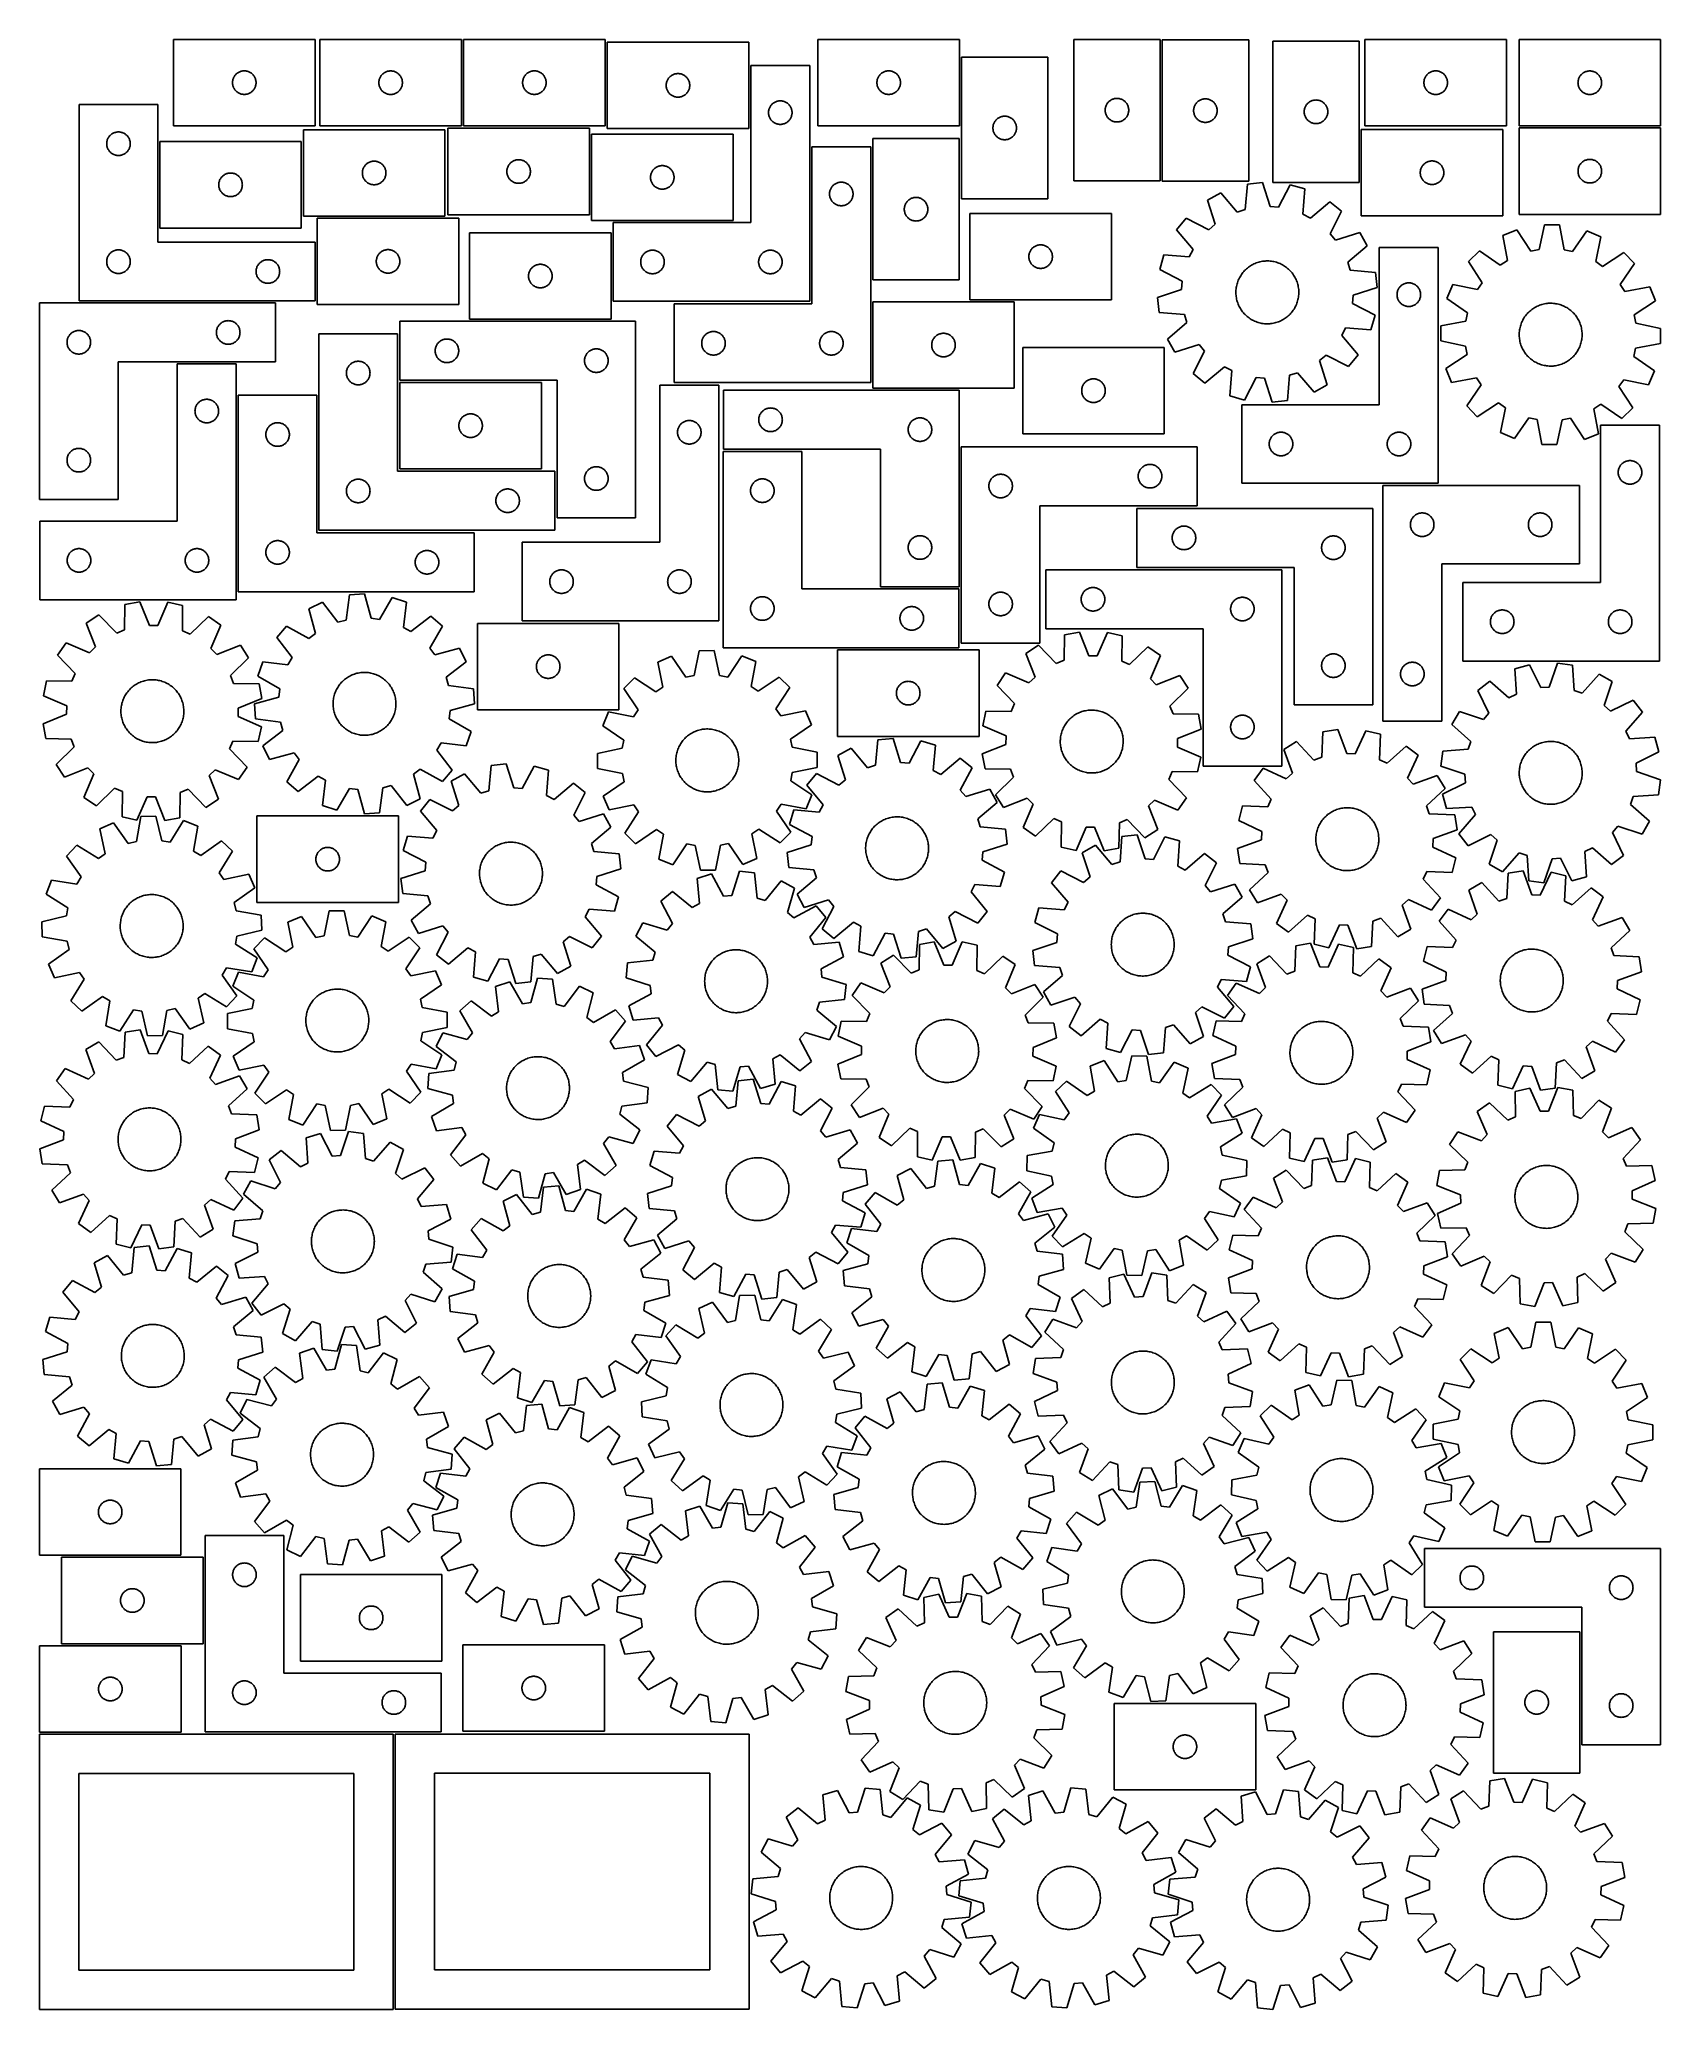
# Model space of a CAD drawing. Header units: millimetres. Extents: x 7 to 1243, y 7 to 1511.
import ezdxf

# ---------------------------------------------------------------- set-up
doc = ezdxf.new("R2010")
doc.units = ezdxf.units.MM
doc.layers.add('CUT', color=7, linetype='CONTINUOUS', true_color=0x000000)

msp = doc.modelspace()

# ---------------------------------------------------------------- linework, layer by layer
at = {"layer": 'CUT'}
for p, q in [((216.797454, 1510.655793), (108.797454, 1510.655793)), ((108.797454, 1510.655793), (108.797454, 1444.655793)), ((216.797454, 1444.655793), (216.797454, 1510.655793)), ((328.486905, 1510.610142), (220.486905, 1510.610142)), ((220.486905, 1510.610142), (220.486905, 1444.610142)), ((328.486905, 1444.610142), (328.486905, 1510.610142)), ((438.203032, 1510.650178), (330.203032, 1510.650178)), ((330.203032, 1510.650178), (330.203032, 1444.650178)), ((438.203032, 1444.650178), (438.203032, 1510.650178)), ((547.728604, 1508.55521), (439.728604, 1508.55521)), ((439.728604, 1508.55521), (439.728604, 1442.55521)), ((547.728604, 1442.55521), (547.728604, 1508.55521)), ((708.532437, 1510.655552), (600.532437, 1510.655552)), ((600.532437, 1510.655552), (600.532437, 1444.655552)), ((708.532437, 1444.655552), (708.532437, 1510.655552)), ((795.668725, 1510.635527), (795.668725, 1402.635527)), ((861.668725, 1510.635527), (795.668725, 1510.635527)), ((861.668725, 1402.635527), (861.668725, 1510.635527)), ((929.193083, 1510.321809), (863.193083, 1510.321809)), ((863.193083, 1510.321809), (863.193083, 1402.321809)), ((929.193083, 1402.321809), (929.193083, 1510.321809)), ((947.538629, 1509.409209), (947.538629, 1401.409209)), ((1013.538629, 1509.409209), (947.538629, 1509.409209)), ((1013.538629, 1401.409209), (1013.538629, 1509.409209)), ((1125.911223, 1510.633821), (1017.911223, 1510.633821)), ((1017.911223, 1510.633821), (1017.911223, 1444.633821)), ((1125.911223, 1444.633821), (1125.911223, 1510.633821)), ((1243.45864, 1510.579621), (1135.45864, 1510.579621)), ((1135.45864, 1510.579621), (1135.45864, 1444.579621)), ((1243.45864, 1444.579621), (1243.45864, 1510.579621)), ((594.279814, 1490.781526), (549.279814, 1490.781526)), ((549.279814, 1490.781526), (549.279814, 1370.781526)), ((594.279814, 1310.781526), (594.279814, 1490.781526)), ((710.053796, 1497.049101), (710.053796, 1389.049101)), ((776.053796, 1497.049101), (710.053796, 1497.049101)), ((776.053796, 1389.049101), (776.053796, 1497.049101)), ((153.797454, 1477.655793), (153.816723, 1478.244421)), ((153.816723, 1477.067165), (153.797454, 1477.655793)), ((153.816723, 1478.244421), (153.87445, 1478.830529)), ((153.87445, 1476.481057), (153.816723, 1477.067165)), ((153.87445, 1478.830529), (153.970386, 1479.411606)), ((153.970386, 1475.89998), (153.87445, 1476.481057)), ((153.970386, 1479.411606), (154.104121, 1479.985165)), ((154.104121, 1475.326422), (153.970386, 1475.89998)), ((154.104121, 1479.985165), (154.275082, 1480.548748)), ((154.275082, 1474.762838), (154.104121, 1475.326422)), ((154.275082, 1480.548748), (154.482538, 1481.099944)), ((154.482538, 1474.211642), (154.275082, 1474.762838)), ((154.482538, 1481.099944), (154.725599, 1481.636391)), ((154.725599, 1473.675195), (154.482538, 1474.211642)), ((154.725599, 1481.636391), (155.003225, 1482.155793)), ((155.003225, 1482.155793), (155.314227, 1482.655925)), ((155.314227, 1482.655925), (155.657274, 1483.134646)), ((155.657274, 1483.134646), (156.030895, 1483.589906)), ((156.030895, 1483.589906), (156.433493, 1484.019754)), ((156.433493, 1484.019754), (156.863341, 1484.422351)), ((156.863341, 1484.422351), (157.318601, 1484.795973)), ((157.318601, 1484.795973), (157.797322, 1485.13902)), ((157.797322, 1485.13902), (158.297454, 1485.450022)), ((158.297454, 1485.450022), (158.816855, 1485.727648)), ((158.816855, 1485.727648), (159.353303, 1485.970709)), ((159.353303, 1485.970709), (159.904498, 1486.178164)), ((159.904498, 1486.178164), (160.468082, 1486.349126)), ((160.468082, 1486.349126), (161.041641, 1486.482861)), ((161.041641, 1486.482861), (161.622718, 1486.578797)), ((161.622718, 1486.578797), (162.208825, 1486.636524)), ((162.208825, 1486.636524), (162.797454, 1486.655793)), ((162.797454, 1486.655793), (163.386082, 1486.636524)), ((163.386082, 1486.636524), (163.972189, 1486.578797)), ((163.972189, 1486.578797), (164.553267, 1486.482861)), ((164.553267, 1486.482861), (165.126825, 1486.349126)), ((165.126825, 1486.349126), (165.690409, 1486.178164)), ((165.690409, 1486.178164), (166.241605, 1485.970709)), ((166.241605, 1485.970709), (166.778052, 1485.727648)), ((166.778052, 1485.727648), (167.297454, 1485.450022)), ((167.297454, 1485.450022), (167.797586, 1485.13902)), ((167.797586, 1485.13902), (168.276306, 1484.795973)), ((168.276306, 1484.795973), (168.731566, 1484.422351)), ((168.731566, 1484.422351), (169.161415, 1484.019754)), ((169.161415, 1484.019754), (169.564012, 1483.589906)), ((169.564012, 1483.589906), (169.937634, 1483.134646)), ((169.937634, 1483.134646), (170.28068, 1482.655925)), ((170.28068, 1482.655925), (170.591682, 1482.155793)), ((170.591682, 1482.155793), (170.869308, 1481.636391)), ((170.869308, 1481.636391), (171.112369, 1481.099944)), ((171.112369, 1474.211642), (170.869308, 1473.675195)), ((171.112369, 1481.099944), (171.319825, 1480.548748)), ((171.319825, 1474.762838), (171.112369, 1474.211642)), ((171.319825, 1480.548748), (171.490786, 1479.985165)), ((171.490786, 1475.326422), (171.319825, 1474.762838)), ((171.490786, 1479.985165), (171.624521, 1479.411606)), ((171.624521, 1475.89998), (171.490786, 1475.326422)), ((171.624521, 1479.411606), (171.720457, 1478.830529)), ((171.720457, 1476.481057), (171.624521, 1475.89998)), ((171.720457, 1478.830529), (171.778184, 1478.244421)), ((171.778184, 1477.067165), (171.720457, 1476.481057)), ((171.778184, 1478.244421), (171.797454, 1477.655793)), ((171.797454, 1477.655793), (171.778184, 1477.067165)), ((265.486905, 1477.610142), (265.506175, 1478.19877)), ((265.506175, 1477.021514), (265.486905, 1477.610142)), ((265.506175, 1478.19877), (265.563901, 1478.784878)), ((265.563901, 1476.435406), (265.506175, 1477.021514)), ((265.563901, 1478.784878), (265.659837, 1479.365955)), ((265.659837, 1475.854329), (265.563901, 1476.435406)), ((265.659837, 1479.365955), (265.793572, 1479.939513)), ((265.793572, 1475.28077), (265.659837, 1475.854329)), ((265.793572, 1479.939513), (265.964534, 1480.503097)), ((265.964534, 1474.717187), (265.793572, 1475.28077)), ((265.964534, 1480.503097), (266.171989, 1481.054293)), ((266.171989, 1474.165991), (265.964534, 1474.717187)), ((266.171989, 1481.054293), (266.41505, 1481.59074)), ((266.41505, 1473.629544), (266.171989, 1474.165991)), ((266.41505, 1481.59074), (266.692676, 1482.110142)), ((266.692676, 1482.110142), (267.003678, 1482.610274)), ((267.003678, 1482.610274), (267.346725, 1483.088995)), ((267.346725, 1483.088995), (267.720347, 1483.544254)), ((267.720347, 1483.544254), (268.122944, 1483.974103)), ((268.122944, 1483.974103), (268.552793, 1484.3767)), ((268.552793, 1484.3767), (269.008052, 1484.750322)), ((269.008052, 1484.750322), (269.486773, 1485.093368)), ((269.486773, 1485.093368), (269.986905, 1485.404371)), ((269.986905, 1485.404371), (270.506307, 1485.681997)), ((270.506307, 1485.681997), (271.042754, 1485.925058)), ((271.042754, 1485.925058), (271.59395, 1486.132513)), ((271.59395, 1486.132513), (272.157534, 1486.303474)), ((272.157534, 1486.303474), (272.731092, 1486.437209)), ((272.731092, 1486.437209), (273.312169, 1486.533146)), ((273.312169, 1486.533146), (273.898277, 1486.590872)), ((273.898277, 1486.590872), (274.486905, 1486.610142)), ((274.486905, 1486.610142), (275.075533, 1486.590872)), ((275.075533, 1486.590872), (275.661641, 1486.533146)), ((275.661641, 1486.533146), (276.242718, 1486.437209)), ((276.242718, 1486.437209), (276.816276, 1486.303474)), ((276.816276, 1486.303474), (277.37986, 1486.132513)), ((277.37986, 1486.132513), (277.931056, 1485.925058)), ((277.931056, 1485.925058), (278.467503, 1485.681997)), ((278.467503, 1485.681997), (278.986905, 1485.404371)), ((278.986905, 1485.404371), (279.487037, 1485.093368)), ((279.487037, 1485.093368), (279.965758, 1484.750322)), ((279.965758, 1484.750322), (280.421017, 1484.3767)), ((280.421017, 1484.3767), (280.850866, 1483.974103)), ((280.850866, 1483.974103), (281.253463, 1483.544254)), ((281.253463, 1483.544254), (281.627085, 1483.088995)), ((281.627085, 1483.088995), (281.970131, 1482.610274)), ((281.970131, 1482.610274), (282.281134, 1482.110142)), ((282.281134, 1482.110142), (282.55876, 1481.59074)), ((282.55876, 1481.59074), (282.801821, 1481.054293)), ((282.801821, 1474.165991), (282.55876, 1473.629544)), ((282.801821, 1481.054293), (283.009276, 1480.503097)), ((283.009276, 1474.717187), (282.801821, 1474.165991)), ((283.009276, 1480.503097), (283.180237, 1479.939513)), ((283.180237, 1475.28077), (283.009276, 1474.717187)), ((283.180237, 1479.939513), (283.313972, 1479.365955)), ((283.313972, 1475.854329), (283.180237, 1475.28077)), ((283.313972, 1479.365955), (283.409909, 1478.784878)), ((283.409909, 1476.435406), (283.313972, 1475.854329)), ((283.409909, 1478.784878), (283.467635, 1478.19877)), ((283.467635, 1477.021514), (283.409909, 1476.435406)), ((283.467635, 1478.19877), (283.486905, 1477.610142)), ((283.486905, 1477.610142), (283.467635, 1477.021514)), ((375.203032, 1477.650178), (375.222302, 1478.238806)), ((375.222302, 1477.06155), (375.203032, 1477.650178)), ((375.222302, 1478.238806), (375.280028, 1478.824914)), ((375.280028, 1476.475442), (375.222302, 1477.06155)), ((375.280028, 1478.824914), (375.375965, 1479.405991)), ((375.375965, 1475.894365), (375.280028, 1476.475442)), ((375.375965, 1479.405991), (375.5097, 1479.979549)), ((375.5097, 1475.320807), (375.375965, 1475.894365)), ((375.5097, 1479.979549), (375.680661, 1480.543133)), ((375.680661, 1474.757223), (375.5097, 1475.320807)), ((375.680661, 1480.543133), (375.888116, 1481.094329)), ((375.888116, 1474.206027), (375.680661, 1474.757223)), ((375.888116, 1481.094329), (376.131178, 1481.630776)), ((376.131178, 1473.66958), (375.888116, 1474.206027)), ((376.131178, 1481.630776), (376.408804, 1482.150178)), ((376.408804, 1482.150178), (376.719806, 1482.65031)), ((376.719806, 1482.65031), (377.062852, 1483.129031)), ((377.062852, 1483.129031), (377.436474, 1483.58429)), ((377.436474, 1483.58429), (377.839071, 1484.014139)), ((377.839071, 1484.014139), (378.26892, 1484.416736)), ((378.26892, 1484.416736), (378.724179, 1484.790358)), ((378.724179, 1484.790358), (379.2029, 1485.133404)), ((379.2029, 1485.133404), (379.703032, 1485.444407)), ((379.703032, 1485.444407), (380.222434, 1485.722033)), ((380.222434, 1485.722033), (380.758881, 1485.965094)), ((380.758881, 1485.965094), (381.310077, 1486.172549)), ((381.310077, 1486.172549), (381.873661, 1486.34351)), ((381.873661, 1486.34351), (382.447219, 1486.477245)), ((382.447219, 1486.477245), (383.028297, 1486.573182)), ((383.028297, 1486.573182), (383.614404, 1486.630908)), ((383.614404, 1486.630908), (384.203032, 1486.650178)), ((384.203032, 1486.650178), (384.79166, 1486.630908)), ((384.79166, 1486.630908), (385.377768, 1486.573182)), ((385.377768, 1486.573182), (385.958845, 1486.477245)), ((385.958845, 1486.477245), (386.532404, 1486.34351)), ((386.532404, 1486.34351), (387.095987, 1486.172549)), ((387.095987, 1486.172549), (387.647183, 1485.965094)), ((387.647183, 1485.965094), (388.18363, 1485.722033)), ((388.18363, 1485.722033), (388.703032, 1485.444407)), ((388.703032, 1485.444407), (389.203164, 1485.133404)), ((389.203164, 1485.133404), (389.681885, 1484.790358)), ((389.681885, 1484.790358), (390.137145, 1484.416736)), ((390.137145, 1484.416736), (390.566993, 1484.014139)), ((390.566993, 1484.014139), (390.969591, 1483.58429)), ((390.969591, 1483.58429), (391.343212, 1483.129031)), ((391.343212, 1483.129031), (391.686259, 1482.65031)), ((391.686259, 1482.65031), (391.997261, 1482.150178)), ((391.997261, 1482.150178), (392.274887, 1481.630776)), ((392.274887, 1481.630776), (392.517948, 1481.094329)), ((392.517948, 1474.206027), (392.274887, 1473.66958)), ((392.517948, 1481.094329), (392.725403, 1480.543133)), ((392.725403, 1474.757223), (392.517948, 1474.206027)), ((392.725403, 1480.543133), (392.896365, 1479.979549)), ((392.896365, 1475.320807), (392.725403, 1474.757223)), ((392.896365, 1479.979549), (393.0301, 1479.405991)), ((393.0301, 1475.894365), (392.896365, 1475.320807)), ((393.0301, 1479.405991), (393.126036, 1478.824914)), ((393.126036, 1476.475442), (393.0301, 1475.894365)), ((393.126036, 1478.824914), (393.183763, 1478.238806)), ((393.183763, 1477.06155), (393.126036, 1476.475442)), ((393.183763, 1478.238806), (393.203032, 1477.650178)), ((393.203032, 1477.650178), (393.183763, 1477.06155)), ((484.728604, 1475.55521), (484.747874, 1476.143838)), ((484.747874, 1474.966582), (484.728604, 1475.55521)), ((484.747874, 1476.143838), (484.8056, 1476.729946)), ((484.8056, 1474.380475), (484.747874, 1474.966582)), ((484.8056, 1476.729946), (484.901537, 1477.311023)), ((484.901537, 1473.799397), (484.8056, 1474.380475)), ((484.901537, 1477.311023), (485.035272, 1477.884582)), ((485.035272, 1477.884582), (485.206233, 1478.448165)), ((485.206233, 1478.448165), (485.413688, 1478.999361)), ((485.413688, 1478.999361), (485.656749, 1479.535808)), ((485.656749, 1479.535808), (485.934376, 1480.05521)), ((485.934376, 1480.05521), (486.245378, 1480.555342)), ((486.245378, 1480.555342), (486.588424, 1481.034063)), ((486.588424, 1481.034063), (486.962046, 1481.489323)), ((486.962046, 1481.489323), (487.364643, 1481.919171)), ((487.364643, 1481.919171), (487.794492, 1482.321769)), ((487.794492, 1482.321769), (488.249751, 1482.69539)), ((488.249751, 1482.69539), (488.728472, 1483.038437)), ((488.728472, 1483.038437), (489.228604, 1483.349439)), ((489.228604, 1483.349439), (489.748006, 1483.627065)), ((489.748006, 1483.627065), (490.284453, 1483.870126)), ((490.284453, 1483.870126), (490.835649, 1484.077581)), ((490.835649, 1484.077581), (491.399233, 1484.248543)), ((491.399233, 1484.248543), (491.972791, 1484.382278)), ((491.972791, 1484.382278), (492.553868, 1484.478214)), ((492.553868, 1484.478214), (493.139976, 1484.535941)), ((493.139976, 1484.535941), (493.728604, 1484.55521)), ((493.728604, 1484.55521), (494.317232, 1484.535941)), ((494.317232, 1484.535941), (494.90334, 1484.478214)), ((494.90334, 1484.478214), (495.484417, 1484.382278)), ((495.484417, 1484.382278), (496.057976, 1484.248543)), ((496.057976, 1484.248543), (496.621559, 1484.077581)), ((496.621559, 1484.077581), (497.172755, 1483.870126)), ((497.172755, 1483.870126), (497.709202, 1483.627065)), ((497.709202, 1483.627065), (498.228604, 1483.349439)), ((498.228604, 1483.349439), (498.728736, 1483.038437)), ((498.728736, 1483.038437), (499.207457, 1482.69539)), ((499.207457, 1482.69539), (499.662716, 1482.321769)), ((499.662716, 1482.321769), (500.092565, 1481.919171)), ((500.092565, 1481.919171), (500.495162, 1481.489323)), ((500.495162, 1481.489323), (500.868784, 1481.034063)), ((500.868784, 1481.034063), (501.211831, 1480.555342)), ((501.211831, 1480.555342), (501.522833, 1480.05521)), ((501.522833, 1480.05521), (501.800459, 1479.535808)), ((501.800459, 1479.535808), (502.04352, 1478.999361)), ((502.04352, 1478.999361), (502.250975, 1478.448165)), ((502.250975, 1478.448165), (502.421937, 1477.884582)), ((502.421937, 1477.884582), (502.555672, 1477.311023)), ((502.555672, 1477.311023), (502.651608, 1476.729946)), ((502.651608, 1474.380475), (502.555672, 1473.799397)), ((502.651608, 1476.729946), (502.709334, 1476.143838)), ((502.709334, 1474.966582), (502.651608, 1474.380475)), ((502.709334, 1476.143838), (502.728604, 1475.55521)), ((502.728604, 1475.55521), (502.709334, 1474.966582)), ((645.532437, 1477.655552), (645.551707, 1478.24418)), ((645.551707, 1477.066924), (645.532437, 1477.655552)), ((645.551707, 1478.24418), (645.609433, 1478.830288)), ((645.609433, 1476.480816), (645.551707, 1477.066924)), ((645.609433, 1478.830288), (645.70537, 1479.411365)), ((645.70537, 1475.899739), (645.609433, 1476.480816)), ((645.70537, 1479.411365), (645.839105, 1479.984923)), ((645.839105, 1475.326181), (645.70537, 1475.899739)), ((645.839105, 1479.984923), (646.010066, 1480.548507)), ((646.010066, 1474.762597), (645.839105, 1475.326181)), ((646.010066, 1480.548507), (646.217521, 1481.099703)), ((646.217521, 1474.211401), (646.010066, 1474.762597)), ((646.217521, 1481.099703), (646.460582, 1481.63615)), ((646.460582, 1473.674954), (646.217521, 1474.211401)), ((646.460582, 1481.63615), (646.738209, 1482.155552)), ((646.738209, 1482.155552), (647.049211, 1482.655684)), ((647.049211, 1482.655684), (647.392257, 1483.134405)), ((647.392257, 1483.134405), (647.765879, 1483.589664)), ((647.765879, 1483.589664), (648.168476, 1484.019513)), ((648.168476, 1484.019513), (648.598325, 1484.42211)), ((648.598325, 1484.42211), (649.053584, 1484.795732)), ((649.053584, 1484.795732), (649.532305, 1485.138779)), ((649.532305, 1485.138779), (650.032437, 1485.449781)), ((650.032437, 1485.449781), (650.551839, 1485.727407)), ((650.551839, 1485.727407), (651.088286, 1485.970468)), ((651.088286, 1485.970468), (651.639482, 1486.177923)), ((651.639482, 1486.177923), (652.203066, 1486.348884)), ((652.203066, 1486.348884), (652.776624, 1486.48262)), ((652.776624, 1486.48262), (653.357701, 1486.578556)), ((653.357701, 1486.578556), (653.943809, 1486.636282)), ((653.943809, 1486.636282), (654.532437, 1486.655552)), ((654.532437, 1486.655552), (655.121065, 1486.636282)), ((655.121065, 1486.636282), (655.707173, 1486.578556)), ((655.707173, 1486.578556), (656.28825, 1486.48262)), ((656.28825, 1486.48262), (656.861809, 1486.348884)), ((656.861809, 1486.348884), (657.425392, 1486.177923)), ((657.425392, 1486.177923), (657.976588, 1485.970468)), ((657.976588, 1485.970468), (658.513035, 1485.727407)), ((658.513035, 1485.727407), (659.032437, 1485.449781)), ((659.032437, 1485.449781), (659.532569, 1485.138779)), ((659.532569, 1485.138779), (660.01129, 1484.795732)), ((660.01129, 1484.795732), (660.466549, 1484.42211)), ((660.466549, 1484.42211), (660.896398, 1484.019513)), ((660.896398, 1484.019513), (661.298995, 1483.589664)), ((661.298995, 1483.589664), (661.672617, 1483.134405)), ((661.672617, 1483.134405), (662.015664, 1482.655684)), ((662.015664, 1482.655684), (662.326666, 1482.155552)), ((662.326666, 1482.155552), (662.604292, 1481.63615)), ((662.604292, 1481.63615), (662.847353, 1481.099703)), ((662.847353, 1474.211401), (662.604292, 1473.674954)), ((662.847353, 1481.099703), (663.054808, 1480.548507)), ((663.054808, 1474.762597), (662.847353, 1474.211401)), ((663.054808, 1480.548507), (663.22577, 1479.984923)), ((663.22577, 1475.326181), (663.054808, 1474.762597)), ((663.22577, 1479.984923), (663.359505, 1479.411365)), ((663.359505, 1475.899739), (663.22577, 1475.326181)), ((663.359505, 1479.411365), (663.455441, 1478.830288)), ((663.455441, 1476.480816), (663.359505, 1475.899739)), ((663.455441, 1478.830288), (663.513167, 1478.24418)), ((663.513167, 1477.066924), (663.455441, 1476.480816)), ((663.513167, 1478.24418), (663.532437, 1477.655552)), ((663.532437, 1477.655552), (663.513167, 1477.066924)), ((1062.911223, 1477.633821), (1062.930493, 1478.222449)), ((1062.930493, 1477.045192), (1062.911223, 1477.633821)), ((1062.930493, 1478.222449), (1062.988219, 1478.808556)), ((1062.988219, 1476.459085), (1062.930493, 1477.045192)), ((1062.988219, 1478.808556), (1063.084156, 1479.389633)), ((1063.084156, 1475.878008), (1062.988219, 1476.459085)), ((1063.084156, 1479.389633), (1063.217891, 1479.963192)), ((1063.217891, 1475.304449), (1063.084156, 1475.878008)), ((1063.217891, 1479.963192), (1063.388852, 1480.526776)), ((1063.388852, 1474.740865), (1063.217891, 1475.304449)), ((1063.388852, 1480.526776), (1063.596307, 1481.077971)), ((1063.596307, 1474.18967), (1063.388852, 1474.740865)), ((1063.596307, 1481.077971), (1063.839368, 1481.614419)), ((1063.839368, 1473.653222), (1063.596307, 1474.18967)), ((1063.839368, 1481.614419), (1064.116995, 1482.133821)), ((1064.116995, 1482.133821), (1064.427997, 1482.633953)), ((1064.427997, 1482.633953), (1064.771043, 1483.112673)), ((1064.771043, 1483.112673), (1065.144665, 1483.567933)), ((1065.144665, 1483.567933), (1065.547262, 1483.997782)), ((1065.547262, 1483.997782), (1065.977111, 1484.400379)), ((1065.977111, 1484.400379), (1066.43237, 1484.774001)), ((1066.43237, 1484.774001), (1066.911091, 1485.117047)), ((1066.911091, 1485.117047), (1067.411223, 1485.428049)), ((1067.411223, 1485.428049), (1067.930625, 1485.705675)), ((1067.930625, 1485.705675), (1068.467072, 1485.948736)), ((1068.467072, 1485.948736), (1069.018268, 1486.156192)), ((1069.018268, 1486.156192), (1069.581852, 1486.327153)), ((1069.581852, 1486.327153), (1070.15541, 1486.460888)), ((1070.15541, 1486.460888), (1070.736487, 1486.556824)), ((1070.736487, 1486.556824), (1071.322595, 1486.614551)), ((1071.322595, 1486.614551), (1071.911223, 1486.633821)), ((1071.911223, 1486.633821), (1072.499851, 1486.614551)), ((1072.499851, 1486.614551), (1073.085959, 1486.556824)), ((1073.085959, 1486.556824), (1073.667036, 1486.460888)), ((1073.667036, 1486.460888), (1074.240595, 1486.327153)), ((1074.240595, 1486.327153), (1074.804178, 1486.156192)), ((1074.804178, 1486.156192), (1075.355374, 1485.948736)), ((1075.355374, 1485.948736), (1075.891821, 1485.705675)), ((1075.891821, 1485.705675), (1076.411223, 1485.428049)), ((1076.411223, 1485.428049), (1076.911355, 1485.117047)), ((1076.911355, 1485.117047), (1077.390076, 1484.774001)), ((1077.390076, 1484.774001), (1077.845335, 1484.400379)), ((1077.845335, 1484.400379), (1078.275184, 1483.997782)), ((1078.275184, 1483.997782), (1078.677781, 1483.567933)), ((1078.677781, 1483.567933), (1079.051403, 1483.112673)), ((1079.051403, 1483.112673), (1079.39445, 1482.633953)), ((1079.39445, 1482.633953), (1079.705452, 1482.133821)), ((1079.705452, 1482.133821), (1079.983078, 1481.614419)), ((1079.983078, 1481.614419), (1080.226139, 1481.077971)), ((1080.226139, 1474.18967), (1079.983078, 1473.653222)), ((1080.226139, 1481.077971), (1080.433594, 1480.526776)), ((1080.433594, 1474.740865), (1080.226139, 1474.18967)), ((1080.433594, 1480.526776), (1080.604556, 1479.963192)), ((1080.604556, 1475.304449), (1080.433594, 1474.740865)), ((1080.604556, 1479.963192), (1080.738291, 1479.389633)), ((1080.738291, 1475.878008), (1080.604556, 1475.304449)), ((1080.738291, 1479.389633), (1080.834227, 1478.808556)), ((1080.834227, 1476.459085), (1080.738291, 1475.878008)), ((1080.834227, 1478.808556), (1080.891953, 1478.222449)), ((1080.891953, 1477.045192), (1080.834227, 1476.459085)), ((1080.891953, 1478.222449), (1080.911223, 1477.633821)), ((1080.911223, 1477.633821), (1080.891953, 1477.045192)), ((1180.45864, 1477.579621), (1180.47791, 1478.168249)), ((1180.47791, 1476.990993), (1180.45864, 1477.579621)), ((1180.47791, 1478.168249), (1180.535636, 1478.754357)), ((1180.535636, 1476.404886), (1180.47791, 1476.990993)), ((1180.535636, 1478.754357), (1180.631572, 1479.335434)), ((1180.631572, 1475.823808), (1180.535636, 1476.404886)), ((1180.631572, 1479.335434), (1180.765307, 1479.908993)), ((1180.765307, 1475.25025), (1180.631572, 1475.823808)), ((1180.765307, 1479.908993), (1180.936269, 1480.472577)), ((1180.936269, 1474.686666), (1180.765307, 1475.25025)), ((1180.936269, 1480.472577), (1181.143724, 1481.023772)), ((1181.143724, 1474.13547), (1180.936269, 1474.686666)), ((1181.143724, 1481.023772), (1181.386785, 1481.56022)), ((1181.386785, 1473.599023), (1181.143724, 1474.13547)), ((1181.386785, 1481.56022), (1181.664411, 1482.079621)), ((1181.664411, 1482.079621), (1181.975413, 1482.579753)), ((1181.975413, 1482.579753), (1182.31846, 1483.058474)), ((1182.31846, 1483.058474), (1182.692082, 1483.513734)), ((1182.692082, 1483.513734), (1183.094679, 1483.943582)), ((1183.094679, 1483.943582), (1183.524528, 1484.34618)), ((1183.524528, 1484.34618), (1183.979787, 1484.719801)), ((1183.979787, 1484.719801), (1184.458508, 1485.062848)), ((1184.458508, 1485.062848), (1184.95864, 1485.37385)), ((1184.95864, 1485.37385), (1185.478042, 1485.651476)), ((1185.478042, 1485.651476), (1186.014489, 1485.894537)), ((1186.014489, 1485.894537), (1186.565685, 1486.101992)), ((1186.565685, 1486.101992), (1187.129268, 1486.272954)), ((1187.129268, 1486.272954), (1187.702827, 1486.406689)), ((1187.702827, 1486.406689), (1188.283904, 1486.502625)), ((1188.283904, 1486.502625), (1188.870012, 1486.560352)), ((1188.870012, 1486.560352), (1189.45864, 1486.579621)), ((1189.45864, 1486.579621), (1190.047268, 1486.560352)), ((1190.047268, 1486.560352), (1190.633376, 1486.502625)), ((1190.633376, 1486.502625), (1191.214453, 1486.406689)), ((1191.214453, 1486.406689), (1191.788011, 1486.272954)), ((1191.788011, 1486.272954), (1192.351595, 1486.101992)), ((1192.351595, 1486.101992), (1192.902791, 1485.894537)), ((1192.902791, 1485.894537), (1193.439238, 1485.651476)), ((1193.439238, 1485.651476), (1193.95864, 1485.37385)), ((1193.95864, 1485.37385), (1194.458772, 1485.062848)), ((1194.458772, 1485.062848), (1194.937493, 1484.719801)), ((1194.937493, 1484.719801), (1195.392752, 1484.34618)), ((1195.392752, 1484.34618), (1195.822601, 1483.943582)), ((1195.822601, 1483.943582), (1196.225198, 1483.513734)), ((1196.225198, 1483.513734), (1196.59882, 1483.058474)), ((1196.59882, 1483.058474), (1196.941866, 1482.579753)), ((1196.941866, 1482.579753), (1197.252868, 1482.079621)), ((1197.252868, 1482.079621), (1197.530495, 1481.56022)), ((1197.530495, 1481.56022), (1197.773556, 1481.023772)), ((1197.773556, 1474.13547), (1197.530495, 1473.599023)), ((1197.773556, 1481.023772), (1197.981011, 1480.472577)), ((1197.981011, 1474.686666), (1197.773556, 1474.13547)), ((1197.981011, 1480.472577), (1198.151972, 1479.908993)), ((1198.151972, 1475.25025), (1197.981011, 1474.686666)), ((1198.151972, 1479.908993), (1198.285707, 1479.335434)), ((1198.285707, 1475.823808), (1198.151972, 1475.25025)), ((1198.285707, 1479.335434), (1198.381644, 1478.754357)), ((1198.381644, 1476.404886), (1198.285707, 1475.823808)), ((1198.381644, 1478.754357), (1198.43937, 1478.168249)), ((1198.43937, 1476.990993), (1198.381644, 1476.404886)), ((1198.43937, 1478.168249), (1198.45864, 1477.579621)), ((1198.45864, 1477.579621), (1198.43937, 1476.990993)), ((96.847991, 1461.003205), (36.847991, 1461.003205)), ((36.847991, 1461.003205), (36.847991, 1311.003205)), ((96.847991, 1356.003205), (96.847991, 1461.003205)), ((155.003225, 1473.155793), (154.725599, 1473.675195)), ((155.314227, 1472.655661), (155.003225, 1473.155793)), ((155.657274, 1472.17694), (155.314227, 1472.655661)), ((156.030895, 1471.721681), (155.657274, 1472.17694)), ((156.433493, 1471.291832), (156.030895, 1471.721681)), ((156.863341, 1470.889235), (156.433493, 1471.291832)), ((157.318601, 1470.515613), (156.863341, 1470.889235)), ((157.797322, 1470.172567), (157.318601, 1470.515613)), ((158.297454, 1469.861565), (157.797322, 1470.172567)), ((158.816855, 1469.583939), (158.297454, 1469.861565)), ((159.353303, 1469.340877), (158.816855, 1469.583939)), ((159.904498, 1469.133422), (159.353303, 1469.340877)), ((160.468082, 1468.962461), (159.904498, 1469.133422)), ((161.041641, 1468.828726), (160.468082, 1468.962461)), ((161.622718, 1468.732789), (161.041641, 1468.828726)), ((162.208825, 1468.675063), (161.622718, 1468.732789)), ((162.797454, 1468.655793), (162.208825, 1468.675063)), ((163.386082, 1468.675063), (162.797454, 1468.655793)), ((163.972189, 1468.732789), (163.386082, 1468.675063)), ((164.553267, 1468.828726), (163.972189, 1468.732789)), ((165.126825, 1468.962461), (164.553267, 1468.828726)), ((165.690409, 1469.133422), (165.126825, 1468.962461)), ((166.241605, 1469.340877), (165.690409, 1469.133422)), ((166.778052, 1469.583939), (166.241605, 1469.340877)), ((167.297454, 1469.861565), (166.778052, 1469.583939)), ((167.797586, 1470.172567), (167.297454, 1469.861565)), ((168.276306, 1470.515613), (167.797586, 1470.172567)), ((168.731566, 1470.889235), (168.276306, 1470.515613)), ((169.161415, 1471.291832), (168.731566, 1470.889235)), ((169.564012, 1471.721681), (169.161415, 1471.291832)), ((169.937634, 1472.17694), (169.564012, 1471.721681)), ((170.28068, 1472.655661), (169.937634, 1472.17694)), ((170.591682, 1473.155793), (170.28068, 1472.655661)), ((170.869308, 1473.675195), (170.591682, 1473.155793)), ((266.692676, 1473.110142), (266.41505, 1473.629544)), ((267.003678, 1472.61001), (266.692676, 1473.110142)), ((267.346725, 1472.131289), (267.003678, 1472.61001)), ((267.720347, 1471.67603), (267.346725, 1472.131289)), ((268.122944, 1471.246181), (267.720347, 1471.67603)), ((268.552793, 1470.843584), (268.122944, 1471.246181)), ((269.008052, 1470.469962), (268.552793, 1470.843584)), ((269.486773, 1470.126915), (269.008052, 1470.469962)), ((269.986905, 1469.815913), (269.486773, 1470.126915)), ((270.506307, 1469.538287), (269.986905, 1469.815913)), ((271.042754, 1469.295226), (270.506307, 1469.538287)), ((271.59395, 1469.087771), (271.042754, 1469.295226)), ((272.157534, 1468.916809), (271.59395, 1469.087771)), ((272.731092, 1468.783074), (272.157534, 1468.916809)), ((273.312169, 1468.687138), (272.731092, 1468.783074)), ((273.898277, 1468.629412), (273.312169, 1468.687138)), ((274.486905, 1468.610142), (273.898277, 1468.629412)), ((275.075533, 1468.629412), (274.486905, 1468.610142)), ((275.661641, 1468.687138), (275.075533, 1468.629412)), ((276.242718, 1468.783074), (275.661641, 1468.687138)), ((276.816276, 1468.916809), (276.242718, 1468.783074)), ((277.37986, 1469.087771), (276.816276, 1468.916809)), ((277.931056, 1469.295226), (277.37986, 1469.087771)), ((278.467503, 1469.538287), (277.931056, 1469.295226)), ((278.986905, 1469.815913), (278.467503, 1469.538287)), ((279.487037, 1470.126915), (278.986905, 1469.815913)), ((279.965758, 1470.469962), (279.487037, 1470.126915)), ((280.421017, 1470.843584), (279.965758, 1470.469962)), ((280.850866, 1471.246181), (280.421017, 1470.843584)), ((281.253463, 1471.67603), (280.850866, 1471.246181)), ((281.627085, 1472.131289), (281.253463, 1471.67603)), ((281.970131, 1472.61001), (281.627085, 1472.131289)), ((282.281134, 1473.110142), (281.970131, 1472.61001)), ((282.55876, 1473.629544), (282.281134, 1473.110142)), ((376.408804, 1473.150178), (376.131178, 1473.66958)), ((376.719806, 1472.650046), (376.408804, 1473.150178)), ((377.062852, 1472.171325), (376.719806, 1472.650046)), ((377.436474, 1471.716066), (377.062852, 1472.171325)), ((377.839071, 1471.286217), (377.436474, 1471.716066)), ((378.26892, 1470.88362), (377.839071, 1471.286217)), ((378.724179, 1470.509998), (378.26892, 1470.88362)), ((379.2029, 1470.166951), (378.724179, 1470.509998)), ((379.703032, 1469.855949), (379.2029, 1470.166951)), ((380.222434, 1469.578323), (379.703032, 1469.855949)), ((380.758881, 1469.335262), (380.222434, 1469.578323)), ((381.310077, 1469.127807), (380.758881, 1469.335262)), ((381.873661, 1468.956846), (381.310077, 1469.127807)), ((382.447219, 1468.82311), (381.873661, 1468.956846)), ((383.028297, 1468.727174), (382.447219, 1468.82311)), ((383.614404, 1468.669448), (383.028297, 1468.727174)), ((384.203032, 1468.650178), (383.614404, 1468.669448)), ((384.79166, 1468.669448), (384.203032, 1468.650178)), ((385.377768, 1468.727174), (384.79166, 1468.669448)), ((385.958845, 1468.82311), (385.377768, 1468.727174)), ((386.532404, 1468.956846), (385.958845, 1468.82311)), ((387.095987, 1469.127807), (386.532404, 1468.956846)), ((387.647183, 1469.335262), (387.095987, 1469.127807)), ((388.18363, 1469.578323), (387.647183, 1469.335262)), ((388.703032, 1469.855949), (388.18363, 1469.578323)), ((389.203164, 1470.166951), (388.703032, 1469.855949)), ((389.681885, 1470.509998), (389.203164, 1470.166951)), ((390.137145, 1470.88362), (389.681885, 1470.509998)), ((390.566993, 1471.286217), (390.137145, 1470.88362)), ((390.969591, 1471.716066), (390.566993, 1471.286217)), ((391.343212, 1472.171325), (390.969591, 1471.716066)), ((391.686259, 1472.650046), (391.343212, 1472.171325)), ((391.997261, 1473.150178), (391.686259, 1472.650046)), ((392.274887, 1473.66958), (391.997261, 1473.150178)), ((485.035272, 1473.225839), (484.901537, 1473.799397)), ((485.206233, 1472.662255), (485.035272, 1473.225839)), ((485.413688, 1472.111059), (485.206233, 1472.662255)), ((485.656749, 1471.574612), (485.413688, 1472.111059)), ((485.934376, 1471.05521), (485.656749, 1471.574612)), ((486.245378, 1470.555078), (485.934376, 1471.05521)), ((486.588424, 1470.076357), (486.245378, 1470.555078)), ((486.962046, 1469.621098), (486.588424, 1470.076357)), ((487.364643, 1469.191249), (486.962046, 1469.621098)), ((487.794492, 1468.788652), (487.364643, 1469.191249)), ((488.249751, 1468.41503), (487.794492, 1468.788652)), ((488.728472, 1468.071984), (488.249751, 1468.41503)), ((489.228604, 1467.760982), (488.728472, 1468.071984)), ((489.748006, 1467.483356), (489.228604, 1467.760982)), ((490.284453, 1467.240294), (489.748006, 1467.483356)), ((490.835649, 1467.032839), (490.284453, 1467.240294)), ((491.399233, 1466.861878), (490.835649, 1467.032839)), ((491.972791, 1466.728143), (491.399233, 1466.861878)), ((492.553868, 1466.632207), (491.972791, 1466.728143)), ((493.139976, 1466.57448), (492.553868, 1466.632207)), ((493.728604, 1466.55521), (493.139976, 1466.57448)), ((494.317232, 1466.57448), (493.728604, 1466.55521)), ((494.90334, 1466.632207), (494.317232, 1466.57448)), ((495.484417, 1466.728143), (494.90334, 1466.632207)), ((496.057976, 1466.861878), (495.484417, 1466.728143)), ((496.621559, 1467.032839), (496.057976, 1466.861878)), ((497.172755, 1467.240294), (496.621559, 1467.032839)), ((497.709202, 1467.483356), (497.172755, 1467.240294)), ((498.228604, 1467.760982), (497.709202, 1467.483356)), ((498.728736, 1468.071984), (498.228604, 1467.760982)), ((499.207457, 1468.41503), (498.728736, 1468.071984)), ((499.662716, 1468.788652), (499.207457, 1468.41503)), ((500.092565, 1469.191249), (499.662716, 1468.788652)), ((500.495162, 1469.621098), (500.092565, 1469.191249)), ((500.868784, 1470.076357), (500.495162, 1469.621098)), ((501.211831, 1470.555078), (500.868784, 1470.076357)), ((501.522833, 1471.05521), (501.211831, 1470.555078)), ((501.800459, 1471.574612), (501.522833, 1471.05521)), ((502.04352, 1472.111059), (501.800459, 1471.574612)), ((502.250975, 1472.662255), (502.04352, 1472.111059)), ((502.421937, 1473.225839), (502.250975, 1472.662255)), ((502.555672, 1473.799397), (502.421937, 1473.225839)), ((563.707959, 1458.762124), (563.985585, 1459.281526)), ((563.985585, 1459.281526), (564.296588, 1459.781658)), ((564.296588, 1459.781658), (564.639634, 1460.260379)), ((564.639634, 1460.260379), (565.013256, 1460.715639)), ((565.013256, 1460.715639), (565.415853, 1461.145487)), ((565.415853, 1461.145487), (565.845702, 1461.548085)), ((565.845702, 1461.548085), (566.300961, 1461.921706)), ((566.300961, 1461.921706), (566.779682, 1462.264753)), ((566.779682, 1462.264753), (567.279814, 1462.575755)), ((567.279814, 1462.575755), (567.799216, 1462.853381)), ((567.799216, 1462.853381), (568.335663, 1463.096442)), ((568.335663, 1463.096442), (568.886859, 1463.303897)), ((568.886859, 1463.303897), (569.450443, 1463.474859)), ((569.450443, 1463.474859), (570.024001, 1463.608594)), ((570.024001, 1463.608594), (570.605078, 1463.70453)), ((570.605078, 1463.70453), (571.191186, 1463.762257)), ((571.191186, 1463.762257), (571.779814, 1463.781526)), ((571.779814, 1463.781526), (572.368442, 1463.762257)), ((572.368442, 1463.762257), (572.95455, 1463.70453)), ((572.95455, 1463.70453), (573.535627, 1463.608594)), ((573.535627, 1463.608594), (574.109185, 1463.474859)), ((574.109185, 1463.474859), (574.672769, 1463.303897)), ((574.672769, 1463.303897), (575.223965, 1463.096442)), ((575.223965, 1463.096442), (575.760412, 1462.853381)), ((575.760412, 1462.853381), (576.279814, 1462.575755)), ((576.279814, 1462.575755), (576.779946, 1462.264753)), ((576.779946, 1462.264753), (577.258667, 1461.921706)), ((577.258667, 1461.921706), (577.713926, 1461.548085)), ((577.713926, 1461.548085), (578.143775, 1461.145487)), ((578.143775, 1461.145487), (578.546372, 1460.715639)), ((578.546372, 1460.715639), (578.919994, 1460.260379)), ((578.919994, 1460.260379), (579.263041, 1459.781658)), ((579.263041, 1459.781658), (579.574043, 1459.281526)), ((579.574043, 1459.281526), (579.851669, 1458.762124)), ((646.738209, 1473.155552), (646.460582, 1473.674954)), ((647.049211, 1472.65542), (646.738209, 1473.155552)), ((647.392257, 1472.176699), (647.049211, 1472.65542)), ((647.765879, 1471.72144), (647.392257, 1472.176699)), ((648.168476, 1471.291591), (647.765879, 1471.72144)), ((648.598325, 1470.888994), (648.168476, 1471.291591)), ((649.053584, 1470.515372), (648.598325, 1470.888994)), ((649.532305, 1470.172326), (649.053584, 1470.515372)), ((650.032437, 1469.861323), (649.532305, 1470.172326)), ((650.551839, 1469.583697), (650.032437, 1469.861323)), ((651.088286, 1469.340636), (650.551839, 1469.583697)), ((651.639482, 1469.133181), (651.088286, 1469.340636)), ((652.203066, 1468.96222), (651.639482, 1469.133181)), ((652.776624, 1468.828485), (652.203066, 1468.96222)), ((653.357701, 1468.732548), (652.776624, 1468.828485)), ((653.943809, 1468.674822), (653.357701, 1468.732548)), ((654.532437, 1468.655552), (653.943809, 1468.674822)), ((655.121065, 1468.674822), (654.532437, 1468.655552)), ((655.707173, 1468.732548), (655.121065, 1468.674822)), ((656.28825, 1468.828485), (655.707173, 1468.732548)), ((656.861809, 1468.96222), (656.28825, 1468.828485)), ((657.425392, 1469.133181), (656.861809, 1468.96222)), ((657.976588, 1469.340636), (657.425392, 1469.133181)), ((658.513035, 1469.583697), (657.976588, 1469.340636)), ((659.032437, 1469.861323), (658.513035, 1469.583697)), ((659.532569, 1470.172326), (659.032437, 1469.861323)), ((660.01129, 1470.515372), (659.532569, 1470.172326)), ((660.466549, 1470.888994), (660.01129, 1470.515372)), ((660.896398, 1471.291591), (660.466549, 1470.888994)), ((661.298995, 1471.72144), (660.896398, 1471.291591)), ((661.672617, 1472.176699), (661.298995, 1471.72144)), ((662.015664, 1472.65542), (661.672617, 1472.176699)), ((662.326666, 1473.155552), (662.015664, 1472.65542)), ((662.604292, 1473.674954), (662.326666, 1473.155552)), ((819.841658, 1458.39134), (819.975393, 1458.964899)), ((819.975393, 1458.964899), (820.146354, 1459.528482)), ((820.146354, 1459.528482), (820.35381, 1460.079678)), ((820.35381, 1460.079678), (820.596871, 1460.616125)), ((820.596871, 1460.616125), (820.874497, 1461.135527)), ((820.874497, 1461.135527), (821.185499, 1461.635659)), ((821.185499, 1461.635659), (821.528545, 1462.11438)), ((821.528545, 1462.11438), (821.902167, 1462.56964)), ((821.902167, 1462.56964), (822.304764, 1462.999488)), ((822.304764, 1462.999488), (822.734613, 1463.402086)), ((822.734613, 1463.402086), (823.189873, 1463.775707)), ((823.189873, 1463.775707), (823.668593, 1464.118754)), ((823.668593, 1464.118754), (824.168725, 1464.429756)), ((824.168725, 1464.429756), (824.688127, 1464.707382)), ((824.688127, 1464.707382), (825.224574, 1464.950443)), ((825.224574, 1464.950443), (825.77577, 1465.157898)), ((825.77577, 1465.157898), (826.339354, 1465.32886)), ((826.339354, 1465.32886), (826.912912, 1465.462595)), ((826.912912, 1465.462595), (827.49399, 1465.558531)), ((827.49399, 1465.558531), (828.080097, 1465.616258)), ((828.080097, 1465.616258), (828.668725, 1465.635527)), ((828.668725, 1465.635527), (829.257354, 1465.616258)), ((829.257354, 1465.616258), (829.843461, 1465.558531)), ((829.843461, 1465.558531), (830.424538, 1465.462595)), ((830.424538, 1465.462595), (830.998097, 1465.32886)), ((830.998097, 1465.32886), (831.561681, 1465.157898)), ((831.561681, 1465.157898), (832.112876, 1464.950443)), ((832.112876, 1464.950443), (832.649324, 1464.707382)), ((832.649324, 1464.707382), (833.168725, 1464.429756)), ((833.168725, 1464.429756), (833.668857, 1464.118754)), ((833.668857, 1464.118754), (834.147578, 1463.775707)), ((834.147578, 1463.775707), (834.602838, 1463.402086)), ((834.602838, 1463.402086), (835.032686, 1462.999488)), ((835.032686, 1462.999488), (835.435284, 1462.56964)), ((835.435284, 1462.56964), (835.808905, 1462.11438)), ((835.808905, 1462.11438), (836.151952, 1461.635659)), ((836.151952, 1461.635659), (836.462954, 1461.135527)), ((836.462954, 1461.135527), (836.74058, 1460.616125)), ((836.74058, 1460.616125), (836.983641, 1460.079678)), ((836.983641, 1460.079678), (837.191097, 1459.528482)), ((837.191097, 1459.528482), (837.362058, 1458.964899)), ((837.362058, 1458.964899), (837.495793, 1458.39134)), ((887.499751, 1458.651181), (887.670712, 1459.214765)), ((887.670712, 1459.214765), (887.878167, 1459.76596)), ((887.878167, 1459.76596), (888.121228, 1460.302408)), ((888.121228, 1460.302408), (888.398854, 1460.821809)), ((888.398854, 1460.821809), (888.709857, 1461.321942)), ((888.709857, 1461.321942), (889.052903, 1461.800662)), ((889.052903, 1461.800662), (889.426525, 1462.255922)), ((889.426525, 1462.255922), (889.829122, 1462.68577)), ((889.829122, 1462.68577), (890.258971, 1463.088368)), ((890.258971, 1463.088368), (890.71423, 1463.46199)), ((890.71423, 1463.46199), (891.192951, 1463.805036)), ((891.192951, 1463.805036), (891.693083, 1464.116038)), ((891.693083, 1464.116038), (892.212485, 1464.393664)), ((892.212485, 1464.393664), (892.748932, 1464.636725)), ((892.748932, 1464.636725), (893.300128, 1464.844181)), ((893.300128, 1464.844181), (893.863712, 1465.015142)), ((893.863712, 1465.015142), (894.43727, 1465.148877)), ((894.43727, 1465.148877), (895.018347, 1465.244813)), ((895.018347, 1465.244813), (895.604455, 1465.30254)), ((895.604455, 1465.30254), (896.193083, 1465.321809)), ((896.193083, 1465.321809), (896.781711, 1465.30254)), ((896.781711, 1465.30254), (897.367819, 1465.244813)), ((897.367819, 1465.244813), (897.948896, 1465.148877)), ((897.948896, 1465.148877), (898.522455, 1465.015142)), ((898.522455, 1465.015142), (899.086038, 1464.844181)), ((899.086038, 1464.844181), (899.637234, 1464.636725)), ((899.637234, 1464.636725), (900.173681, 1464.393664)), ((900.173681, 1464.393664), (900.693083, 1464.116038)), ((900.693083, 1464.116038), (901.193215, 1463.805036)), ((901.193215, 1463.805036), (901.671936, 1463.46199)), ((901.671936, 1463.46199), (902.127195, 1463.088368)), ((902.127195, 1463.088368), (902.557044, 1462.68577)), ((902.557044, 1462.68577), (902.959641, 1462.255922)), ((902.959641, 1462.255922), (903.333263, 1461.800662)), ((903.333263, 1461.800662), (903.67631, 1461.321942)), ((903.67631, 1461.321942), (903.987312, 1460.821809)), ((903.987312, 1460.821809), (904.264938, 1460.302408)), ((904.264938, 1460.302408), (904.507999, 1459.76596)), ((904.507999, 1459.76596), (904.715454, 1459.214765)), ((904.715454, 1459.214765), (904.886416, 1458.651181)), ((972.016258, 1458.302164), (972.223713, 1458.85336)), ((972.223713, 1458.85336), (972.466774, 1459.389807)), ((972.466774, 1459.389807), (972.7444, 1459.909209)), ((972.7444, 1459.909209), (973.055402, 1460.409341)), ((973.055402, 1460.409341), (973.398449, 1460.888062)), ((973.398449, 1460.888062), (973.772071, 1461.343321)), ((973.772071, 1461.343321), (974.174668, 1461.77317)), ((974.174668, 1461.77317), (974.604517, 1462.175767)), ((974.604517, 1462.175767), (975.059776, 1462.549389)), ((975.059776, 1462.549389), (975.538497, 1462.892435)), ((975.538497, 1462.892435), (976.038629, 1463.203438)), ((976.038629, 1463.203438), (976.558031, 1463.481064)), ((976.558031, 1463.481064), (977.094478, 1463.724125)), ((977.094478, 1463.724125), (977.645674, 1463.93158)), ((977.645674, 1463.93158), (978.209258, 1464.102541)), ((978.209258, 1464.102541), (978.782816, 1464.236276)), ((978.782816, 1464.236276), (979.363893, 1464.332213)), ((979.363893, 1464.332213), (979.950001, 1464.389939)), ((979.950001, 1464.389939), (980.538629, 1464.409209)), ((980.538629, 1464.409209), (981.127257, 1464.389939)), ((981.127257, 1464.389939), (981.713365, 1464.332213)), ((981.713365, 1464.332213), (982.294442, 1464.236276)), ((982.294442, 1464.236276), (982.868, 1464.102541)), ((982.868, 1464.102541), (983.431584, 1463.93158)), ((983.431584, 1463.93158), (983.98278, 1463.724125)), ((983.98278, 1463.724125), (984.519227, 1463.481064)), ((984.519227, 1463.481064), (985.038629, 1463.203438)), ((985.038629, 1463.203438), (985.538761, 1462.892435)), ((985.538761, 1462.892435), (986.017482, 1462.549389)), ((986.017482, 1462.549389), (986.472741, 1462.175767)), ((986.472741, 1462.175767), (986.90259, 1461.77317)), ((986.90259, 1461.77317), (987.305187, 1461.343321)), ((987.305187, 1461.343321), (987.678809, 1460.888062)), ((987.678809, 1460.888062), (988.021855, 1460.409341)), ((988.021855, 1460.409341), (988.332858, 1459.909209)), ((988.332858, 1459.909209), (988.610484, 1459.389807)), ((988.610484, 1459.389807), (988.853545, 1458.85336)), ((988.853545, 1458.85336), (989.061, 1458.302164)), ((1064.116995, 1473.133821), (1063.839368, 1473.653222)), ((1064.427997, 1472.633688), (1064.116995, 1473.133821)), ((1064.771043, 1472.154968), (1064.427997, 1472.633688)), ((1065.144665, 1471.699708), (1064.771043, 1472.154968)), ((1065.547262, 1471.26986), (1065.144665, 1471.699708)), ((1065.977111, 1470.867262), (1065.547262, 1471.26986)), ((1066.43237, 1470.49364), (1065.977111, 1470.867262)), ((1066.911091, 1470.150594), (1066.43237, 1470.49364)), ((1067.411223, 1469.839592), (1066.911091, 1470.150594)), ((1067.930625, 1469.561966), (1067.411223, 1469.839592)), ((1068.467072, 1469.318905), (1067.930625, 1469.561966)), ((1069.018268, 1469.111449), (1068.467072, 1469.318905)), ((1069.581852, 1468.940488), (1069.018268, 1469.111449)), ((1070.15541, 1468.806753), (1069.581852, 1468.940488)), ((1070.736487, 1468.710817), (1070.15541, 1468.806753)), ((1071.322595, 1468.65309), (1070.736487, 1468.710817)), ((1071.911223, 1468.633821), (1071.322595, 1468.65309)), ((1072.499851, 1468.65309), (1071.911223, 1468.633821)), ((1073.085959, 1468.710817), (1072.499851, 1468.65309)), ((1073.667036, 1468.806753), (1073.085959, 1468.710817)), ((1074.240595, 1468.940488), (1073.667036, 1468.806753)), ((1074.804178, 1469.111449), (1074.240595, 1468.940488)), ((1075.355374, 1469.318905), (1074.804178, 1469.111449)), ((1075.891821, 1469.561966), (1075.355374, 1469.318905)), ((1076.411223, 1469.839592), (1075.891821, 1469.561966)), ((1076.911355, 1470.150594), (1076.411223, 1469.839592)), ((1077.390076, 1470.49364), (1076.911355, 1470.150594)), ((1077.845335, 1470.867262), (1077.390076, 1470.49364)), ((1078.275184, 1471.26986), (1077.845335, 1470.867262)), ((1078.677781, 1471.699708), (1078.275184, 1471.26986)), ((1079.051403, 1472.154968), (1078.677781, 1471.699708)), ((1079.39445, 1472.633688), (1079.051403, 1472.154968)), ((1079.705452, 1473.133821), (1079.39445, 1472.633688)), ((1079.983078, 1473.653222), (1079.705452, 1473.133821)), ((1181.664411, 1473.079621), (1181.386785, 1473.599023)), ((1181.975413, 1472.579489), (1181.664411, 1473.079621)), ((1182.31846, 1472.100768), (1181.975413, 1472.579489)), ((1182.692082, 1471.645509), (1182.31846, 1472.100768)), ((1183.094679, 1471.21566), (1182.692082, 1471.645509)), ((1183.524528, 1470.813063), (1183.094679, 1471.21566)), ((1183.979787, 1470.439441), (1183.524528, 1470.813063)), ((1184.458508, 1470.096395), (1183.979787, 1470.439441)), ((1184.95864, 1469.785393), (1184.458508, 1470.096395)), ((1185.478042, 1469.507767), (1184.95864, 1469.785393)), ((1186.014489, 1469.264706), (1185.478042, 1469.507767)), ((1186.565685, 1469.05725), (1186.014489, 1469.264706)), ((1187.129268, 1468.886289), (1186.565685, 1469.05725)), ((1187.702827, 1468.752554), (1187.129268, 1468.886289)), ((1188.283904, 1468.656618), (1187.702827, 1468.752554)), ((1188.870012, 1468.598891), (1188.283904, 1468.656618)), ((1189.45864, 1468.579621), (1188.870012, 1468.598891)), ((1190.047268, 1468.598891), (1189.45864, 1468.579621)), ((1190.633376, 1468.656618), (1190.047268, 1468.598891)), ((1191.214453, 1468.752554), (1190.633376, 1468.656618)), ((1191.788011, 1468.886289), (1191.214453, 1468.752554)), ((1192.351595, 1469.05725), (1191.788011, 1468.886289)), ((1192.902791, 1469.264706), (1192.351595, 1469.05725)), ((1193.439238, 1469.507767), (1192.902791, 1469.264706)), ((1193.95864, 1469.785393), (1193.439238, 1469.507767)), ((1194.458772, 1470.096395), (1193.95864, 1469.785393)), ((1194.937493, 1470.439441), (1194.458772, 1470.096395)), ((1195.392752, 1470.813063), (1194.937493, 1470.439441)), ((1195.822601, 1471.21566), (1195.392752, 1470.813063)), ((1196.225198, 1471.645509), (1195.822601, 1471.21566)), ((1196.59882, 1472.100768), (1196.225198, 1471.645509)), ((1196.941866, 1472.579489), (1196.59882, 1472.100768)), ((1197.252868, 1473.079621), (1196.941866, 1472.579489)), ((1197.530495, 1473.599023), (1197.252868, 1473.079621)), ((108.797454, 1444.655793), (216.797454, 1444.655793)), ((220.486905, 1444.610142), (328.486905, 1444.610142)), ((330.203032, 1444.650178), (438.203032, 1444.650178)), ((562.779814, 1454.781526), (562.799084, 1455.370154)), ((562.799084, 1454.192898), (562.779814, 1454.781526)), ((562.799084, 1455.370154), (562.85681, 1455.956262)), ((562.85681, 1453.606791), (562.799084, 1454.192898)), ((562.85681, 1455.956262), (562.952747, 1456.537339)), ((562.952747, 1453.025713), (562.85681, 1453.606791)), ((562.952747, 1456.537339), (563.086482, 1457.110898)), ((563.086482, 1452.452155), (562.952747, 1453.025713)), ((563.086482, 1457.110898), (563.257443, 1457.674481)), ((563.257443, 1451.888571), (563.086482, 1452.452155)), ((563.257443, 1457.674481), (563.464898, 1458.225677)), ((563.464898, 1451.337375), (563.257443, 1451.888571)), ((563.464898, 1458.225677), (563.707959, 1458.762124)), ((563.707959, 1450.800928), (563.464898, 1451.337375)), ((563.985585, 1450.281526), (563.707959, 1450.800928)), ((564.296588, 1449.781394), (563.985585, 1450.281526)), ((564.639634, 1449.302673), (564.296588, 1449.781394)), ((565.013256, 1448.847414), (564.639634, 1449.302673)), ((565.415853, 1448.417565), (565.013256, 1448.847414)), ((565.845702, 1448.014968), (565.415853, 1448.417565)), ((566.300961, 1447.641346), (565.845702, 1448.014968)), ((566.779682, 1447.2983), (566.300961, 1447.641346)), ((567.279814, 1446.987298), (566.779682, 1447.2983)), ((567.799216, 1446.709672), (567.279814, 1446.987298)), ((568.335663, 1446.46661), (567.799216, 1446.709672)), ((568.886859, 1446.259155), (568.335663, 1446.46661)), ((569.450443, 1446.088194), (568.886859, 1446.259155)), ((570.024001, 1445.954459), (569.450443, 1446.088194)), ((570.605078, 1445.858523), (570.024001, 1445.954459)), ((571.191186, 1445.800796), (570.605078, 1445.858523)), ((571.779814, 1445.781526), (571.191186, 1445.800796)), ((572.368442, 1445.800796), (571.779814, 1445.781526)), ((572.95455, 1445.858523), (572.368442, 1445.800796)), ((573.535627, 1445.954459), (572.95455, 1445.858523)), ((574.109185, 1446.088194), (573.535627, 1445.954459)), ((574.672769, 1446.259155), (574.109185, 1446.088194)), ((575.223965, 1446.46661), (574.672769, 1446.259155)), ((575.760412, 1446.709672), (575.223965, 1446.46661)), ((576.279814, 1446.987298), (575.760412, 1446.709672)), ((576.779946, 1447.2983), (576.279814, 1446.987298)), ((577.258667, 1447.641346), (576.779946, 1447.2983)), ((577.713926, 1448.014968), (577.258667, 1447.641346)), ((578.143775, 1448.417565), (577.713926, 1448.014968)), ((578.546372, 1448.847414), (578.143775, 1448.417565)), ((578.919994, 1449.302673), (578.546372, 1448.847414)), ((579.263041, 1449.781394), (578.919994, 1449.302673)), ((579.574043, 1450.281526), (579.263041, 1449.781394)), ((579.851669, 1450.800928), (579.574043, 1450.281526)), ((579.851669, 1458.762124), (580.09473, 1458.225677)), ((580.09473, 1451.337375), (579.851669, 1450.800928)), ((580.09473, 1458.225677), (580.302185, 1457.674481)), ((580.302185, 1451.888571), (580.09473, 1451.337375)), ((580.302185, 1457.674481), (580.473147, 1457.110898)), ((580.473147, 1452.452155), (580.302185, 1451.888571)), ((580.473147, 1457.110898), (580.606882, 1456.537339)), ((580.606882, 1453.025713), (580.473147, 1452.452155)), ((580.606882, 1456.537339), (580.702818, 1455.956262)), ((580.702818, 1453.606791), (580.606882, 1453.025713)), ((580.702818, 1455.956262), (580.760544, 1455.370154)), ((580.760544, 1454.192898), (580.702818, 1453.606791)), ((580.760544, 1455.370154), (580.779814, 1454.781526)), ((580.779814, 1454.781526), (580.760544, 1454.192898)), ((600.532437, 1444.655552), (708.532437, 1444.655552)), ((734.073066, 1443.63773), (734.130792, 1444.223837)), ((734.130792, 1444.223837), (734.226729, 1444.804914)), ((734.226729, 1444.804914), (734.360464, 1445.378473)), ((734.360464, 1445.378473), (734.531425, 1445.942057)), ((734.531425, 1445.942057), (734.73888, 1446.493252)), ((734.73888, 1446.493252), (734.981941, 1447.0297)), ((734.981941, 1447.0297), (735.259568, 1447.549101)), ((735.259568, 1447.549101), (735.57057, 1448.049234)), ((735.57057, 1448.049234), (735.913616, 1448.527954)), ((735.913616, 1448.527954), (736.287238, 1448.983214)), ((736.287238, 1448.983214), (736.689835, 1449.413063)), ((736.689835, 1449.413063), (737.119684, 1449.81566)), ((737.119684, 1449.81566), (737.574943, 1450.189282)), ((737.574943, 1450.189282), (738.053664, 1450.532328)), ((738.053664, 1450.532328), (738.553796, 1450.84333)), ((738.553796, 1450.84333), (739.073198, 1451.120956)), ((739.073198, 1451.120956), (739.609645, 1451.364017)), ((739.609645, 1451.364017), (740.160841, 1451.571473)), ((740.160841, 1451.571473), (740.724425, 1451.742434)), ((740.724425, 1451.742434), (741.297983, 1451.876169)), ((741.297983, 1451.876169), (741.87906, 1451.972105)), ((741.87906, 1451.972105), (742.465168, 1452.029832)), ((742.465168, 1452.029832), (743.053796, 1452.049101)), ((743.053796, 1452.049101), (743.642424, 1452.029832)), ((743.642424, 1452.029832), (744.228532, 1451.972105)), ((744.228532, 1451.972105), (744.809609, 1451.876169)), ((744.809609, 1451.876169), (745.383168, 1451.742434)), ((745.383168, 1451.742434), (745.946751, 1451.571473)), ((745.946751, 1451.571473), (746.497947, 1451.364017)), ((746.497947, 1451.364017), (747.034394, 1451.120956)), ((747.034394, 1451.120956), (747.553796, 1450.84333)), ((747.553796, 1450.84333), (748.053928, 1450.532328)), ((748.053928, 1450.532328), (748.532649, 1450.189282)), ((748.532649, 1450.189282), (748.987909, 1449.81566)), ((748.987909, 1449.81566), (749.417757, 1449.413063)), ((749.417757, 1449.413063), (749.820354, 1448.983214)), ((749.820354, 1448.983214), (750.193976, 1448.527954)), ((750.193976, 1448.527954), (750.537023, 1448.049234)), ((750.537023, 1448.049234), (750.848025, 1447.549101)), ((750.848025, 1447.549101), (751.125651, 1447.0297)), ((751.125651, 1447.0297), (751.368712, 1446.493252)), ((751.368712, 1446.493252), (751.576167, 1445.942057)), ((751.576167, 1445.942057), (751.747129, 1445.378473)), ((751.747129, 1445.378473), (751.880864, 1444.804914)), ((751.880864, 1444.804914), (751.9768, 1444.223837)), ((751.9768, 1444.223837), (752.034526, 1443.63773)), ((819.668725, 1456.635527), (819.687995, 1457.224155)), ((819.687995, 1456.046899), (819.668725, 1456.635527)), ((819.687995, 1457.224155), (819.745722, 1457.810263)), ((819.745722, 1455.460792), (819.687995, 1456.046899)), ((819.745722, 1457.810263), (819.841658, 1458.39134)), ((819.841658, 1454.879714), (819.745722, 1455.460792)), ((819.975393, 1454.306156), (819.841658, 1454.879714)), ((820.146354, 1453.742572), (819.975393, 1454.306156)), ((820.35381, 1453.191376), (820.146354, 1453.742572)), ((820.596871, 1452.654929), (820.35381, 1453.191376)), ((820.874497, 1452.135527), (820.596871, 1452.654929)), ((821.185499, 1451.635395), (820.874497, 1452.135527)), ((821.528545, 1451.156674), (821.185499, 1451.635395)), ((821.902167, 1450.701415), (821.528545, 1451.156674)), ((822.304764, 1450.271566), (821.902167, 1450.701415)), ((822.734613, 1449.868969), (822.304764, 1450.271566)), ((823.189873, 1449.495347), (822.734613, 1449.868969)), ((823.668593, 1449.152301), (823.189873, 1449.495347)), ((824.168725, 1448.841299), (823.668593, 1449.152301)), ((824.688127, 1448.563673), (824.168725, 1448.841299)), ((825.224574, 1448.320611), (824.688127, 1448.563673)), ((825.77577, 1448.113156), (825.224574, 1448.320611)), ((826.339354, 1447.942195), (825.77577, 1448.113156)), ((826.912912, 1447.80846), (826.339354, 1447.942195)), ((827.49399, 1447.712524), (826.912912, 1447.80846)), ((828.080097, 1447.654797), (827.49399, 1447.712524)), ((828.668725, 1447.635527), (828.080097, 1447.654797)), ((829.257354, 1447.654797), (828.668725, 1447.635527)), ((829.843461, 1447.712524), (829.257354, 1447.654797)), ((830.424538, 1447.80846), (829.843461, 1447.712524)), ((830.998097, 1447.942195), (830.424538, 1447.80846)), ((831.561681, 1448.113156), (830.998097, 1447.942195)), ((832.112876, 1448.320611), (831.561681, 1448.113156)), ((832.649324, 1448.563673), (832.112876, 1448.320611)), ((833.168725, 1448.841299), (832.649324, 1448.563673)), ((833.668857, 1449.152301), (833.168725, 1448.841299)), ((834.147578, 1449.495347), (833.668857, 1449.152301)), ((834.602838, 1449.868969), (834.147578, 1449.495347)), ((835.032686, 1450.271566), (834.602838, 1449.868969)), ((835.435284, 1450.701415), (835.032686, 1450.271566)), ((835.808905, 1451.156674), (835.435284, 1450.701415)), ((836.151952, 1451.635395), (835.808905, 1451.156674)), ((836.462954, 1452.135527), (836.151952, 1451.635395)), ((836.74058, 1452.654929), (836.462954, 1452.135527)), ((836.983641, 1453.191376), (836.74058, 1452.654929)), ((837.191097, 1453.742572), (836.983641, 1453.191376)), ((837.362058, 1454.306156), (837.191097, 1453.742572)), ((837.495793, 1454.879714), (837.362058, 1454.306156)), ((837.495793, 1458.39134), (837.591729, 1457.810263)), ((837.591729, 1455.460792), (837.495793, 1454.879714)), ((837.591729, 1457.810263), (837.649456, 1457.224155)), ((837.649456, 1456.046899), (837.591729, 1455.460792)), ((837.649456, 1457.224155), (837.668725, 1456.635527)), ((837.668725, 1456.635527), (837.649456, 1456.046899)), ((887.193083, 1456.321809), (887.212353, 1456.910438)), ((887.212353, 1455.733181), (887.193083, 1456.321809)), ((887.212353, 1456.910438), (887.270079, 1457.496545)), ((887.270079, 1455.147074), (887.212353, 1455.733181)), ((887.270079, 1457.496545), (887.366016, 1458.077622)), ((887.366016, 1454.565997), (887.270079, 1455.147074)), ((887.366016, 1458.077622), (887.499751, 1458.651181)), ((887.499751, 1453.992438), (887.366016, 1454.565997)), ((887.670712, 1453.428854), (887.499751, 1453.992438)), ((887.878167, 1452.877659), (887.670712, 1453.428854)), ((888.121228, 1452.341211), (887.878167, 1452.877659)), ((888.398854, 1451.821809), (888.121228, 1452.341211)), ((888.709857, 1451.321677), (888.398854, 1451.821809)), ((889.052903, 1450.842957), (888.709857, 1451.321677)), ((889.426525, 1450.387697), (889.052903, 1450.842957)), ((889.829122, 1449.957848), (889.426525, 1450.387697)), ((890.258971, 1449.555251), (889.829122, 1449.957848)), ((890.71423, 1449.181629), (890.258971, 1449.555251)), ((891.192951, 1448.838583), (890.71423, 1449.181629)), ((891.693083, 1448.527581), (891.192951, 1448.838583)), ((892.212485, 1448.249955), (891.693083, 1448.527581)), ((892.748932, 1448.006894), (892.212485, 1448.249955)), ((893.300128, 1447.799438), (892.748932, 1448.006894)), ((893.863712, 1447.628477), (893.300128, 1447.799438)), ((894.43727, 1447.494742), (893.863712, 1447.628477)), ((895.018347, 1447.398806), (894.43727, 1447.494742)), ((895.604455, 1447.341079), (895.018347, 1447.398806)), ((896.193083, 1447.321809), (895.604455, 1447.341079)), ((896.781711, 1447.341079), (896.193083, 1447.321809)), ((897.367819, 1447.398806), (896.781711, 1447.341079)), ((897.948896, 1447.494742), (897.367819, 1447.398806)), ((898.522455, 1447.628477), (897.948896, 1447.494742)), ((899.086038, 1447.799438), (898.522455, 1447.628477)), ((899.637234, 1448.006894), (899.086038, 1447.799438)), ((900.173681, 1448.249955), (899.637234, 1448.006894)), ((900.693083, 1448.527581), (900.173681, 1448.249955)), ((901.193215, 1448.838583), (900.693083, 1448.527581)), ((901.671936, 1449.181629), (901.193215, 1448.838583)), ((902.127195, 1449.555251), (901.671936, 1449.181629)), ((902.557044, 1449.957848), (902.127195, 1449.555251)), ((902.959641, 1450.387697), (902.557044, 1449.957848)), ((903.333263, 1450.842957), (902.959641, 1450.387697)), ((903.67631, 1451.321677), (903.333263, 1450.842957)), ((903.987312, 1451.821809), (903.67631, 1451.321677)), ((904.264938, 1452.341211), (903.987312, 1451.821809)), ((904.507999, 1452.877659), (904.264938, 1452.341211)), ((904.715454, 1453.428854), (904.507999, 1452.877659)), ((904.886416, 1453.992438), (904.715454, 1453.428854)), ((904.886416, 1458.651181), (905.020151, 1458.077622)), ((905.020151, 1454.565997), (904.886416, 1453.992438)), ((905.020151, 1458.077622), (905.116087, 1457.496545)), ((905.116087, 1455.147074), (905.020151, 1454.565997)), ((905.116087, 1457.496545), (905.173813, 1456.910438)), ((905.173813, 1455.733181), (905.116087, 1455.147074)), ((905.173813, 1456.910438), (905.193083, 1456.321809)), ((905.193083, 1456.321809), (905.173813, 1455.733181)), ((971.538629, 1455.409209), (971.557899, 1455.997837)), ((971.557899, 1454.820581), (971.538629, 1455.409209)), ((971.557899, 1455.997837), (971.615625, 1456.583945)), ((971.615625, 1454.234473), (971.557899, 1454.820581)), ((971.615625, 1456.583945), (971.711561, 1457.165022)), ((971.711561, 1453.653396), (971.615625, 1454.234473)), ((971.711561, 1457.165022), (971.845296, 1457.73858)), ((971.845296, 1453.079838), (971.711561, 1453.653396)), ((971.845296, 1457.73858), (972.016258, 1458.302164)), ((972.016258, 1452.516254), (971.845296, 1453.079838)), ((972.223713, 1451.965058), (972.016258, 1452.516254)), ((972.466774, 1451.428611), (972.223713, 1451.965058)), ((972.7444, 1450.909209), (972.466774, 1451.428611)), ((973.055402, 1450.409077), (972.7444, 1450.909209)), ((973.398449, 1449.930356), (973.055402, 1450.409077)), ((973.772071, 1449.475097), (973.398449, 1449.930356)), ((974.174668, 1449.045248), (973.772071, 1449.475097)), ((974.604517, 1448.642651), (974.174668, 1449.045248)), ((975.059776, 1448.269029), (974.604517, 1448.642651)), ((975.538497, 1447.925982), (975.059776, 1448.269029)), ((976.038629, 1447.61498), (975.538497, 1447.925982)), ((976.558031, 1447.337354), (976.038629, 1447.61498)), ((977.094478, 1447.094293), (976.558031, 1447.337354)), ((977.645674, 1446.886838), (977.094478, 1447.094293)), ((978.209258, 1446.715876), (977.645674, 1446.886838)), ((978.782816, 1446.582141), (978.209258, 1446.715876)), ((979.363893, 1446.486205), (978.782816, 1446.582141)), ((979.950001, 1446.428479), (979.363893, 1446.486205)), ((980.538629, 1446.409209), (979.950001, 1446.428479)), ((981.127257, 1446.428479), (980.538629, 1446.409209)), ((981.713365, 1446.486205), (981.127257, 1446.428479)), ((982.294442, 1446.582141), (981.713365, 1446.486205)), ((982.868, 1446.715876), (982.294442, 1446.582141)), ((983.431584, 1446.886838), (982.868, 1446.715876)), ((983.98278, 1447.094293), (983.431584, 1446.886838)), ((984.519227, 1447.337354), (983.98278, 1447.094293)), ((985.038629, 1447.61498), (984.519227, 1447.337354)), ((985.538761, 1447.925982), (985.038629, 1447.61498)), ((986.017482, 1448.269029), (985.538761, 1447.925982)), ((986.472741, 1448.642651), (986.017482, 1448.269029)), ((986.90259, 1449.045248), (986.472741, 1448.642651)), ((987.305187, 1449.475097), (986.90259, 1449.045248)), ((987.678809, 1449.930356), (987.305187, 1449.475097)), ((988.021855, 1450.409077), (987.678809, 1449.930356)), ((988.332858, 1450.909209), (988.021855, 1450.409077)), ((988.610484, 1451.428611), (988.332858, 1450.909209)), ((988.853545, 1451.965058), (988.610484, 1451.428611)), ((989.061, 1452.516254), (988.853545, 1451.965058)), ((989.061, 1458.302164), (989.231961, 1457.73858)), ((989.231961, 1453.079838), (989.061, 1452.516254)), ((989.231961, 1457.73858), (989.365696, 1457.165022)), ((989.365696, 1453.653396), (989.231961, 1453.079838)), ((989.365696, 1457.165022), (989.461633, 1456.583945)), ((989.461633, 1454.234473), (989.365696, 1453.653396)), ((989.461633, 1456.583945), (989.519359, 1455.997837)), ((989.519359, 1454.820581), (989.461633, 1454.234473)), ((989.519359, 1455.997837), (989.538629, 1455.409209)), ((989.538629, 1455.409209), (989.519359, 1454.820581)), ((1017.911223, 1444.633821), (1125.911223, 1444.633821)), ((1135.45864, 1444.579621), (1243.45864, 1444.579621)), ((57.847991, 1431.003205), (57.867261, 1431.591833)), ((57.867261, 1430.414577), (57.847991, 1431.003205)), ((57.867261, 1431.591833), (57.924987, 1432.177941)), ((57.924987, 1429.828469), (57.867261, 1430.414577)), ((57.924987, 1432.177941), (58.020923, 1432.759018)), ((58.020923, 1429.247392), (57.924987, 1429.828469)), ((58.020923, 1432.759018), (58.154659, 1433.332577)), ((58.154659, 1428.673834), (58.020923, 1429.247392)), ((58.154659, 1433.332577), (58.32562, 1433.89616)), ((58.32562, 1433.89616), (58.533075, 1434.447356)), ((58.533075, 1434.447356), (58.776136, 1434.983803)), ((58.776136, 1434.983803), (59.053762, 1435.503205)), ((59.053762, 1435.503205), (59.364764, 1436.003337)), ((59.364764, 1436.003337), (59.707811, 1436.482058)), ((59.707811, 1436.482058), (60.081433, 1436.937318)), ((60.081433, 1436.937318), (60.48403, 1437.367166)), ((60.48403, 1437.367166), (60.913879, 1437.769763)), ((60.913879, 1437.769763), (61.369138, 1438.143385)), ((61.369138, 1438.143385), (61.847859, 1438.486432)), ((61.847859, 1438.486432), (62.347991, 1438.797434)), ((62.347991, 1438.797434), (62.867393, 1439.07506)), ((62.867393, 1439.07506), (63.40384, 1439.318121)), ((63.40384, 1439.318121), (63.955036, 1439.525576)), ((63.955036, 1439.525576), (64.51862, 1439.696538)), ((64.51862, 1439.696538), (65.092178, 1439.830273)), ((65.092178, 1439.830273), (65.673255, 1439.926209)), ((65.673255, 1439.926209), (66.259363, 1439.983935)), ((66.259363, 1439.983935), (66.847991, 1440.003205)), ((66.847991, 1440.003205), (67.436619, 1439.983935)), ((67.436619, 1439.983935), (68.022727, 1439.926209)), ((68.022727, 1439.926209), (68.603804, 1439.830273)), ((68.603804, 1439.830273), (69.177362, 1439.696538)), ((69.177362, 1439.696538), (69.740946, 1439.525576)), ((69.740946, 1439.525576), (70.292142, 1439.318121)), ((70.292142, 1439.318121), (70.828589, 1439.07506)), ((70.828589, 1439.07506), (71.347991, 1438.797434)), ((71.347991, 1438.797434), (71.848123, 1438.486432)), ((71.848123, 1438.486432), (72.326844, 1438.143385)), ((72.326844, 1438.143385), (72.782103, 1437.769763)), ((72.782103, 1437.769763), (73.211952, 1437.367166)), ((73.211952, 1437.367166), (73.614549, 1436.937318)), ((73.614549, 1436.937318), (73.988171, 1436.482058)), ((73.988171, 1436.482058), (74.331218, 1436.003337)), ((74.331218, 1436.003337), (74.64222, 1435.503205)), ((74.64222, 1435.503205), (74.919846, 1434.983803)), ((74.919846, 1434.983803), (75.162907, 1434.447356)), ((75.162907, 1434.447356), (75.370362, 1433.89616)), ((75.370362, 1433.89616), (75.541323, 1433.332577)), ((75.541323, 1433.332577), (75.675059, 1432.759018)), ((75.675059, 1429.247392), (75.541323, 1428.673834)), ((75.675059, 1432.759018), (75.770995, 1432.177941)), ((75.770995, 1429.828469), (75.675059, 1429.247392)), ((75.770995, 1432.177941), (75.828721, 1431.591833)), ((75.828721, 1430.414577), (75.770995, 1429.828469)), ((75.828721, 1431.591833), (75.847991, 1431.003205)), ((75.847991, 1431.003205), (75.828721, 1430.414577)), ((206.360074, 1432.6619), (98.360074, 1432.6619)), ((98.360074, 1432.6619), (98.360074, 1366.6619)), ((206.360074, 1366.6619), (206.360074, 1432.6619)), ((315.920926, 1441.716587), (207.920926, 1441.716587)), ((207.920926, 1441.716587), (207.920926, 1375.716587)), ((315.920926, 1375.716587), (315.920926, 1441.716587)), ((426.158232, 1442.799348), (318.158232, 1442.799348)), ((318.158232, 1442.799348), (318.158232, 1376.799348)), ((426.158232, 1376.799348), (426.158232, 1442.799348)), ((535.754058, 1438.31424), (427.754058, 1438.31424)), ((427.754058, 1438.31424), (427.754058, 1372.31424)), ((439.728604, 1442.55521), (547.728604, 1442.55521)), ((535.754058, 1372.31424), (535.754058, 1438.31424)), ((642.406396, 1435.029814), (642.406396, 1327.029814)), ((708.406396, 1435.029814), (642.406396, 1435.029814)), ((708.406396, 1327.029814), (708.406396, 1435.029814)), ((734.053796, 1443.049101), (734.073066, 1443.63773)), ((734.073066, 1442.460473), (734.053796, 1443.049101)), ((734.130792, 1441.874366), (734.073066, 1442.460473)), ((734.226729, 1441.293289), (734.130792, 1441.874366)), ((734.360464, 1440.71973), (734.226729, 1441.293289)), ((734.531425, 1440.156146), (734.360464, 1440.71973)), ((734.73888, 1439.604951), (734.531425, 1440.156146)), ((734.981941, 1439.068503), (734.73888, 1439.604951)), ((735.259568, 1438.549101), (734.981941, 1439.068503)), ((735.57057, 1438.048969), (735.259568, 1438.549101)), ((735.913616, 1437.570249), (735.57057, 1438.048969)), ((736.287238, 1437.114989), (735.913616, 1437.570249)), ((736.689835, 1436.68514), (736.287238, 1437.114989)), ((737.119684, 1436.282543), (736.689835, 1436.68514)), ((737.574943, 1435.908921), (737.119684, 1436.282543)), ((738.053664, 1435.565875), (737.574943, 1435.908921)), ((738.553796, 1435.254873), (738.053664, 1435.565875)), ((739.073198, 1434.977247), (738.553796, 1435.254873)), ((739.609645, 1434.734186), (739.073198, 1434.977247)), ((740.160841, 1434.52673), (739.609645, 1434.734186)), ((740.724425, 1434.355769), (740.160841, 1434.52673)), ((741.297983, 1434.222034), (740.724425, 1434.355769)), ((741.87906, 1434.126098), (741.297983, 1434.222034)), ((742.465168, 1434.068371), (741.87906, 1434.126098)), ((743.053796, 1434.049101), (742.465168, 1434.068371)), ((743.642424, 1434.068371), (743.053796, 1434.049101)), ((744.228532, 1434.126098), (743.642424, 1434.068371)), ((744.809609, 1434.222034), (744.228532, 1434.126098)), ((745.383168, 1434.355769), (744.809609, 1434.222034)), ((745.946751, 1434.52673), (745.383168, 1434.355769)), ((746.497947, 1434.734186), (745.946751, 1434.52673)), ((747.034394, 1434.977247), (746.497947, 1434.734186)), ((747.553796, 1435.254873), (747.034394, 1434.977247)), ((748.053928, 1435.565875), (747.553796, 1435.254873)), ((748.532649, 1435.908921), (748.053928, 1435.565875)), ((748.987909, 1436.282543), (748.532649, 1435.908921)), ((749.417757, 1436.68514), (748.987909, 1436.282543)), ((749.820354, 1437.114989), (749.417757, 1436.68514)), ((750.193976, 1437.570249), (749.820354, 1437.114989)), ((750.537023, 1438.048969), (750.193976, 1437.570249)), ((750.848025, 1438.549101), (750.537023, 1438.048969)), ((751.125651, 1439.068503), (750.848025, 1438.549101)), ((751.368712, 1439.604951), (751.125651, 1439.068503)), ((751.576167, 1440.156146), (751.368712, 1439.604951)), ((751.747129, 1440.71973), (751.576167, 1440.156146)), ((751.880864, 1441.293289), (751.747129, 1440.71973)), ((751.9768, 1441.874366), (751.880864, 1441.293289)), ((752.034526, 1442.460473), (751.9768, 1441.874366)), ((752.034526, 1443.63773), (752.053796, 1443.049101)), ((752.053796, 1443.049101), (752.034526, 1442.460473)), ((1123.099456, 1441.882356), (1015.099456, 1441.882356)), ((1015.099456, 1441.882356), (1015.099456, 1375.882356)), ((1123.099456, 1375.882356), (1123.099456, 1441.882356)), ((1243.472855, 1443.067661), (1135.472855, 1443.067661)), ((1135.472855, 1443.067661), (1135.472855, 1377.067661)), ((1243.472855, 1377.067661), (1243.472855, 1443.067661)), ((58.32562, 1428.11025), (58.154659, 1428.673834)), ((58.533075, 1427.559054), (58.32562, 1428.11025)), ((58.776136, 1427.022607), (58.533075, 1427.559054)), ((59.053762, 1426.503205), (58.776136, 1427.022607)), ((59.364764, 1426.003073), (59.053762, 1426.503205)), ((59.707811, 1425.524352), (59.364764, 1426.003073)), ((60.081433, 1425.069093), (59.707811, 1425.524352)), ((60.48403, 1424.639244), (60.081433, 1425.069093)), ((60.913879, 1424.236647), (60.48403, 1424.639244)), ((61.369138, 1423.863025), (60.913879, 1424.236647)), ((61.847859, 1423.519979), (61.369138, 1423.863025)), ((62.347991, 1423.208977), (61.847859, 1423.519979)), ((62.867393, 1422.931351), (62.347991, 1423.208977)), ((63.40384, 1422.688289), (62.867393, 1422.931351)), ((63.955036, 1422.480834), (63.40384, 1422.688289)), ((64.51862, 1422.309873), (63.955036, 1422.480834)), ((65.092178, 1422.176138), (64.51862, 1422.309873)), ((65.673255, 1422.080201), (65.092178, 1422.176138)), ((66.259363, 1422.022475), (65.673255, 1422.080201)), ((66.847991, 1422.003205), (66.259363, 1422.022475)), ((67.436619, 1422.022475), (66.847991, 1422.003205)), ((68.022727, 1422.080201), (67.436619, 1422.022475)), ((68.603804, 1422.176138), (68.022727, 1422.080201)), ((69.177362, 1422.309873), (68.603804, 1422.176138)), ((69.740946, 1422.480834), (69.177362, 1422.309873)), ((70.292142, 1422.688289), (69.740946, 1422.480834)), ((70.828589, 1422.931351), (70.292142, 1422.688289)), ((71.347991, 1423.208977), (70.828589, 1422.931351)), ((71.848123, 1423.519979), (71.347991, 1423.208977)), ((72.326844, 1423.863025), (71.848123, 1423.519979)), ((72.782103, 1424.236647), (72.326844, 1423.863025)), ((73.211952, 1424.639244), (72.782103, 1424.236647)), ((73.614549, 1425.069093), (73.211952, 1424.639244)), ((73.988171, 1425.524352), (73.614549, 1425.069093)), ((74.331218, 1426.003073), (73.988171, 1425.524352)), ((74.64222, 1426.503205), (74.331218, 1426.003073)), ((74.919846, 1427.022607), (74.64222, 1426.503205)), ((75.162907, 1427.559054), (74.919846, 1427.022607)), ((75.370362, 1428.11025), (75.162907, 1427.559054)), ((75.541323, 1428.673834), (75.370362, 1428.11025)), ((254.126697, 1413.216587), (254.437699, 1413.716719)), ((254.437699, 1413.716719), (254.780746, 1414.19544)), ((254.780746, 1414.19544), (255.154368, 1414.6507)), ((255.154368, 1414.6507), (255.556965, 1415.080548)), ((255.556965, 1415.080548), (255.986814, 1415.483145)), ((255.986814, 1415.483145), (256.442073, 1415.856767)), ((256.442073, 1415.856767), (256.920794, 1416.199814)), ((256.920794, 1416.199814), (257.420926, 1416.510816)), ((257.420926, 1416.510816), (257.940328, 1416.788442)), ((257.940328, 1416.788442), (258.476775, 1417.031503)), ((258.476775, 1417.031503), (259.027971, 1417.238958)), ((259.027971, 1417.238958), (259.591555, 1417.40992)), ((259.591555, 1417.40992), (260.165113, 1417.543655)), ((260.165113, 1417.543655), (260.74619, 1417.639591)), ((260.74619, 1417.639591), (261.332298, 1417.697318)), ((261.332298, 1417.697318), (261.920926, 1417.716587)), ((261.920926, 1417.716587), (262.509554, 1417.697318)), ((262.509554, 1417.697318), (263.095662, 1417.639591)), ((263.095662, 1417.639591), (263.676739, 1417.543655)), ((263.676739, 1417.543655), (264.250297, 1417.40992)), ((264.250297, 1417.40992), (264.813881, 1417.238958)), ((264.813881, 1417.238958), (265.365077, 1417.031503)), ((265.365077, 1417.031503), (265.901524, 1416.788442)), ((265.901524, 1416.788442), (266.420926, 1416.510816)), ((266.420926, 1416.510816), (266.921058, 1416.199814)), ((266.921058, 1416.199814), (267.399779, 1415.856767)), ((267.399779, 1415.856767), (267.855038, 1415.483145)), ((267.855038, 1415.483145), (268.284887, 1415.080548)), ((268.284887, 1415.080548), (268.687484, 1414.6507)), ((268.687484, 1414.6507), (269.061106, 1414.19544)), ((269.061106, 1414.19544), (269.404152, 1413.716719)), ((269.404152, 1413.716719), (269.715155, 1413.216587)), ((363.843317, 1413.243499), (364.086378, 1413.779946)), ((364.086378, 1413.779946), (364.364004, 1414.299348)), ((364.364004, 1414.299348), (364.675006, 1414.79948)), ((364.675006, 1414.79948), (365.018052, 1415.278201)), ((365.018052, 1415.278201), (365.391674, 1415.73346)), ((365.391674, 1415.73346), (365.794271, 1416.163309)), ((365.794271, 1416.163309), (366.22412, 1416.565906)), ((366.22412, 1416.565906), (366.67938, 1416.939528)), ((366.67938, 1416.939528), (367.1581, 1417.282574)), ((367.1581, 1417.282574), (367.658232, 1417.593577)), ((367.658232, 1417.593577), (368.177634, 1417.871203)), ((368.177634, 1417.871203), (368.714082, 1418.114264)), ((368.714082, 1418.114264), (369.265277, 1418.321719)), ((369.265277, 1418.321719), (369.828861, 1418.49268)), ((369.828861, 1418.49268), (370.40242, 1418.626415)), ((370.40242, 1418.626415), (370.983497, 1418.722352)), ((370.983497, 1418.722352), (371.569604, 1418.780078)), ((371.569604, 1418.780078), (372.158232, 1418.799348)), ((372.158232, 1418.799348), (372.746861, 1418.780078)), ((372.746861, 1418.780078), (373.332968, 1418.722352)), ((373.332968, 1418.722352), (373.914045, 1418.626415)), ((373.914045, 1418.626415), (374.487604, 1418.49268)), ((374.487604, 1418.49268), (375.051188, 1418.321719)), ((375.051188, 1418.321719), (375.602383, 1418.114264)), ((375.602383, 1418.114264), (376.138831, 1417.871203)), ((376.138831, 1417.871203), (376.658232, 1417.593577)), ((376.658232, 1417.593577), (377.158365, 1417.282574)), ((377.158365, 1417.282574), (377.637085, 1416.939528)), ((377.637085, 1416.939528), (378.092345, 1416.565906)), ((378.092345, 1416.565906), (378.522193, 1416.163309)), ((378.522193, 1416.163309), (378.924791, 1415.73346)), ((378.924791, 1415.73346), (379.298412, 1415.278201)), ((379.298412, 1415.278201), (379.641459, 1414.79948)), ((379.641459, 1414.79948), (379.952461, 1414.299348)), ((379.952461, 1414.299348), (380.230087, 1413.779946)), ((380.230087, 1413.779946), (380.473148, 1413.243499)), ((478.309907, 1413.629156), (478.861102, 1413.836612)), ((478.861102, 1413.836612), (479.424686, 1414.007573)), ((479.424686, 1414.007573), (479.998245, 1414.141308)), ((479.998245, 1414.141308), (480.579322, 1414.237244)), ((480.579322, 1414.237244), (481.165429, 1414.294971)), ((481.165429, 1414.294971), (481.754058, 1414.31424)), ((481.754058, 1414.31424), (482.342686, 1414.294971)), ((482.342686, 1414.294971), (482.928793, 1414.237244)), ((482.928793, 1414.237244), (483.509871, 1414.141308)), ((483.509871, 1414.141308), (484.083429, 1414.007573)), ((484.083429, 1414.007573), (484.647013, 1413.836612)), ((484.647013, 1413.836612), (485.198209, 1413.629156)), ((640.824065, 1428.681917), (595.824065, 1428.681917)), ((595.824065, 1428.681917), (595.824065, 1308.681917)), ((640.824065, 1248.681917), (640.824065, 1428.681917)), ((1061.305227, 1413.382356), (1061.616229, 1413.882488)), ((1061.616229, 1413.882488), (1061.959276, 1414.361209)), ((1061.959276, 1414.361209), (1062.332897, 1414.816468)), ((1062.332897, 1414.816468), (1062.735495, 1415.246317)), ((1062.735495, 1415.246317), (1063.165343, 1415.648914)), ((1063.165343, 1415.648914), (1063.620603, 1416.022536)), ((1063.620603, 1416.022536), (1064.099323, 1416.365582)), ((1064.099323, 1416.365582), (1064.599456, 1416.676584)), ((1064.599456, 1416.676584), (1065.118857, 1416.95421)), ((1065.118857, 1416.95421), (1065.655305, 1417.197271)), ((1065.655305, 1417.197271), (1066.2065, 1417.404727)), ((1066.2065, 1417.404727), (1066.770084, 1417.575688)), ((1066.770084, 1417.575688), (1067.343643, 1417.709423)), ((1067.343643, 1417.709423), (1067.92472, 1417.805359)), ((1067.92472, 1417.805359), (1068.510827, 1417.863086)), ((1068.510827, 1417.863086), (1069.099456, 1417.882356)), ((1069.099456, 1417.882356), (1069.688084, 1417.863086)), ((1069.688084, 1417.863086), (1070.274191, 1417.805359)), ((1070.274191, 1417.805359), (1070.855268, 1417.709423)), ((1070.855268, 1417.709423), (1071.428827, 1417.575688)), ((1071.428827, 1417.575688), (1071.992411, 1417.404727)), ((1071.992411, 1417.404727), (1072.543606, 1417.197271)), ((1072.543606, 1417.197271), (1073.080054, 1416.95421)), ((1073.080054, 1416.95421), (1073.599456, 1416.676584)), ((1073.599456, 1416.676584), (1074.099588, 1416.365582)), ((1074.099588, 1416.365582), (1074.578308, 1416.022536)), ((1074.578308, 1416.022536), (1075.033568, 1415.648914)), ((1075.033568, 1415.648914), (1075.463417, 1415.246317)), ((1075.463417, 1415.246317), (1075.866014, 1414.816468)), ((1075.866014, 1414.816468), (1076.239636, 1414.361209)), ((1076.239636, 1414.361209), (1076.582682, 1413.882488)), ((1076.582682, 1413.882488), (1076.893684, 1413.382356)), ((1181.15794, 1413.511812), (1181.401001, 1414.04826)), ((1181.401001, 1414.04826), (1181.678627, 1414.567661)), ((1181.678627, 1414.567661), (1181.989629, 1415.067794)), ((1181.989629, 1415.067794), (1182.332675, 1415.546514)), ((1182.332675, 1415.546514), (1182.706297, 1416.001774)), ((1182.706297, 1416.001774), (1183.108894, 1416.431622)), ((1183.108894, 1416.431622), (1183.538743, 1416.83422)), ((1183.538743, 1416.83422), (1183.994003, 1417.207841)), ((1183.994003, 1417.207841), (1184.472723, 1417.550888)), ((1184.472723, 1417.550888), (1184.972855, 1417.86189)), ((1184.972855, 1417.86189), (1185.492257, 1418.139516)), ((1185.492257, 1418.139516), (1186.028704, 1418.382577)), ((1186.028704, 1418.382577), (1186.5799, 1418.590033)), ((1186.5799, 1418.590033), (1187.143484, 1418.760994)), ((1187.143484, 1418.760994), (1187.717042, 1418.894729)), ((1187.717042, 1418.894729), (1188.29812, 1418.990665)), ((1188.29812, 1418.990665), (1188.884227, 1419.048392)), ((1188.884227, 1419.048392), (1189.472855, 1419.067661)), ((1189.472855, 1419.067661), (1190.061484, 1419.048392)), ((1190.061484, 1419.048392), (1190.647591, 1418.990665)), ((1190.647591, 1418.990665), (1191.228668, 1418.894729)), ((1191.228668, 1418.894729), (1191.802227, 1418.760994)), ((1191.802227, 1418.760994), (1192.365811, 1418.590033)), ((1192.365811, 1418.590033), (1192.917006, 1418.382577)), ((1192.917006, 1418.382577), (1193.453454, 1418.139516)), ((1193.453454, 1418.139516), (1193.972855, 1417.86189)), ((1193.972855, 1417.86189), (1194.472987, 1417.550888)), ((1194.472987, 1417.550888), (1194.951708, 1417.207841)), ((1194.951708, 1417.207841), (1195.406968, 1416.83422)), ((1195.406968, 1416.83422), (1195.836816, 1416.431622)), ((1195.836816, 1416.431622), (1196.239414, 1416.001774)), ((1196.239414, 1416.001774), (1196.613035, 1415.546514)), ((1196.613035, 1415.546514), (1196.956082, 1415.067794)), ((1196.956082, 1415.067794), (1197.267084, 1414.567661)), ((1197.267084, 1414.567661), (1197.54471, 1414.04826)), ((1197.54471, 1414.04826), (1197.787771, 1413.511812)), ((143.360074, 1399.6619), (143.379344, 1400.250528)), ((143.379344, 1399.073272), (143.360074, 1399.6619)), ((143.379344, 1400.250528), (143.43707, 1400.836635)), ((143.43707, 1398.487164), (143.379344, 1399.073272)), ((143.43707, 1400.836635), (143.533006, 1401.417713)), ((143.533006, 1401.417713), (143.666741, 1401.991271)), ((143.666741, 1401.991271), (143.837703, 1402.554855)), ((143.837703, 1402.554855), (144.045158, 1403.106051)), ((144.045158, 1403.106051), (144.288219, 1403.642498)), ((144.288219, 1403.642498), (144.565845, 1404.1619)), ((144.565845, 1404.1619), (144.876847, 1404.662032)), ((144.876847, 1404.662032), (145.219894, 1405.140753)), ((145.219894, 1405.140753), (145.593516, 1405.596012)), ((145.593516, 1405.596012), (145.996113, 1406.025861)), ((145.996113, 1406.025861), (146.425962, 1406.428458)), ((146.425962, 1406.428458), (146.881221, 1406.80208)), ((146.881221, 1406.80208), (147.359942, 1407.145126)), ((147.359942, 1407.145126), (147.860074, 1407.456128)), ((147.860074, 1407.456128), (148.379476, 1407.733754)), ((148.379476, 1407.733754), (148.915923, 1407.976816)), ((148.915923, 1407.976816), (149.467119, 1408.184271)), ((149.467119, 1408.184271), (150.030702, 1408.355232)), ((150.030702, 1408.355232), (150.604261, 1408.488967)), ((150.604261, 1408.488967), (151.185338, 1408.584903)), ((151.185338, 1408.584903), (151.771446, 1408.64263)), ((151.771446, 1408.64263), (152.360074, 1408.6619)), ((152.360074, 1408.6619), (152.948702, 1408.64263)), ((152.948702, 1408.64263), (153.53481, 1408.584903)), ((153.53481, 1408.584903), (154.115887, 1408.488967)), ((154.115887, 1408.488967), (154.689445, 1408.355232)), ((154.689445, 1408.355232), (155.253029, 1408.184271)), ((155.253029, 1408.184271), (155.804225, 1407.976816)), ((155.804225, 1407.976816), (156.340672, 1407.733754)), ((156.340672, 1407.733754), (156.860074, 1407.456128)), ((156.860074, 1407.456128), (157.360206, 1407.145126)), ((157.360206, 1407.145126), (157.838927, 1406.80208)), ((157.838927, 1406.80208), (158.294186, 1406.428458)), ((158.294186, 1406.428458), (158.724035, 1406.025861)), ((158.724035, 1406.025861), (159.126632, 1405.596012)), ((159.126632, 1405.596012), (159.500254, 1405.140753)), ((159.500254, 1405.140753), (159.8433, 1404.662032)), ((159.8433, 1404.662032), (160.154302, 1404.1619)), ((160.154302, 1404.1619), (160.431929, 1403.642498)), ((160.431929, 1403.642498), (160.67499, 1403.106051)), ((160.67499, 1403.106051), (160.882445, 1402.554855)), ((160.882445, 1402.554855), (161.053406, 1401.991271)), ((161.053406, 1401.991271), (161.187141, 1401.417713)), ((161.187141, 1401.417713), (161.283078, 1400.836635)), ((161.283078, 1400.836635), (161.340804, 1400.250528)), ((161.340804, 1399.073272), (161.283078, 1398.487164)), ((161.340804, 1400.250528), (161.360074, 1399.6619)), ((161.360074, 1399.6619), (161.340804, 1399.073272)), ((252.920926, 1408.716587), (252.940196, 1409.305215)), ((252.940196, 1408.127959), (252.920926, 1408.716587)), ((252.940196, 1409.305215), (252.997922, 1409.891323)), ((252.997922, 1407.541851), (252.940196, 1408.127959)), ((252.997922, 1409.891323), (253.093858, 1410.4724)), ((253.093858, 1406.960774), (252.997922, 1407.541851)), ((253.093858, 1410.4724), (253.227593, 1411.045959)), ((253.227593, 1406.387216), (253.093858, 1406.960774)), ((253.227593, 1411.045959), (253.398555, 1411.609542)), ((253.398555, 1405.823632), (253.227593, 1406.387216)), ((253.398555, 1411.609542), (253.60601, 1412.160738)), ((253.60601, 1405.272436), (253.398555, 1405.823632)), ((253.60601, 1412.160738), (253.849071, 1412.697185)), ((253.849071, 1404.735989), (253.60601, 1405.272436)), ((253.849071, 1412.697185), (254.126697, 1413.216587)), ((254.126697, 1404.216587), (253.849071, 1404.735989)), ((254.437699, 1403.716455), (254.126697, 1404.216587)), ((254.780746, 1403.237734), (254.437699, 1403.716455)), ((255.154368, 1402.782475), (254.780746, 1403.237734)), ((255.556965, 1402.352626), (255.154368, 1402.782475)), ((255.986814, 1401.950029), (255.556965, 1402.352626)), ((256.442073, 1401.576407), (255.986814, 1401.950029)), ((256.920794, 1401.233361), (256.442073, 1401.576407)), ((257.420926, 1400.922359), (256.920794, 1401.233361)), ((257.940328, 1400.644733), (257.420926, 1400.922359)), ((258.476775, 1400.401671), (257.940328, 1400.644733)), ((259.027971, 1400.194216), (258.476775, 1400.401671)), ((259.591555, 1400.023255), (259.027971, 1400.194216)), ((260.165113, 1399.88952), (259.591555, 1400.023255)), ((260.74619, 1399.793583), (260.165113, 1399.88952)), ((261.332298, 1399.735857), (260.74619, 1399.793583)), ((261.920926, 1399.716587), (261.332298, 1399.735857)), ((262.509554, 1399.735857), (261.920926, 1399.716587)), ((263.095662, 1399.793583), (262.509554, 1399.735857)), ((263.676739, 1399.88952), (263.095662, 1399.793583)), ((264.250297, 1400.023255), (263.676739, 1399.88952)), ((264.813881, 1400.194216), (264.250297, 1400.023255)), ((265.365077, 1400.401671), (264.813881, 1400.194216)), ((265.901524, 1400.644733), (265.365077, 1400.401671)), ((266.420926, 1400.922359), (265.901524, 1400.644733)), ((266.921058, 1401.233361), (266.420926, 1400.922359)), ((267.399779, 1401.576407), (266.921058, 1401.233361)), ((267.855038, 1401.950029), (267.399779, 1401.576407)), ((268.284887, 1402.352626), (267.855038, 1401.950029)), ((268.687484, 1402.782475), (268.284887, 1402.352626)), ((269.061106, 1403.237734), (268.687484, 1402.782475)), ((269.404152, 1403.716455), (269.061106, 1403.237734)), ((269.715155, 1404.216587), (269.404152, 1403.716455)), ((269.715155, 1413.216587), (269.992781, 1412.697185)), ((269.992781, 1404.735989), (269.715155, 1404.216587)), ((269.992781, 1412.697185), (270.235842, 1412.160738)), ((270.235842, 1405.272436), (269.992781, 1404.735989)), ((270.235842, 1412.160738), (270.443297, 1411.609542)), ((270.443297, 1405.823632), (270.235842, 1405.272436)), ((270.443297, 1411.609542), (270.614258, 1411.045959)), ((270.614258, 1406.387216), (270.443297, 1405.823632)), ((270.614258, 1411.045959), (270.747993, 1410.4724)), ((270.747993, 1406.960774), (270.614258, 1406.387216)), ((270.747993, 1410.4724), (270.84393, 1409.891323)), ((270.84393, 1407.541851), (270.747993, 1406.960774)), ((270.84393, 1409.891323), (270.901656, 1409.305215)), ((270.901656, 1408.127959), (270.84393, 1407.541851)), ((270.901656, 1409.305215), (270.920926, 1408.716587)), ((270.920926, 1408.716587), (270.901656, 1408.127959)), ((363.158232, 1409.799348), (363.177502, 1410.387976)), ((363.177502, 1409.21072), (363.158232, 1409.799348)), ((363.177502, 1410.387976), (363.235229, 1410.974084)), ((363.235229, 1408.624612), (363.177502, 1409.21072)), ((363.235229, 1410.974084), (363.331165, 1411.555161)), ((363.331165, 1408.043535), (363.235229, 1408.624612)), ((363.331165, 1411.555161), (363.4649, 1412.128719)), ((363.4649, 1407.469976), (363.331165, 1408.043535)), ((363.4649, 1412.128719), (363.635861, 1412.692303)), ((363.635861, 1406.906393), (363.4649, 1407.469976)), ((363.635861, 1412.692303), (363.843317, 1413.243499)), ((363.843317, 1406.355197), (363.635861, 1406.906393)), ((364.086378, 1405.81875), (363.843317, 1406.355197)), ((364.364004, 1405.299348), (364.086378, 1405.81875)), ((364.675006, 1404.799216), (364.364004, 1405.299348)), ((365.018052, 1404.320495), (364.675006, 1404.799216)), ((365.391674, 1403.865236), (365.018052, 1404.320495)), ((365.794271, 1403.435387), (365.391674, 1403.865236)), ((366.22412, 1403.03279), (365.794271, 1403.435387)), ((366.67938, 1402.659168), (366.22412, 1403.03279)), ((367.1581, 1402.316121), (366.67938, 1402.659168)), ((367.658232, 1402.005119), (367.1581, 1402.316121)), ((368.177634, 1401.727493), (367.658232, 1402.005119)), ((368.714082, 1401.484432), (368.177634, 1401.727493)), ((369.265277, 1401.276977), (368.714082, 1401.484432)), ((369.828861, 1401.106015), (369.265277, 1401.276977)), ((370.40242, 1400.97228), (369.828861, 1401.106015)), ((370.983497, 1400.876344), (370.40242, 1400.97228)), ((371.569604, 1400.818618), (370.983497, 1400.876344)), ((372.158232, 1400.799348), (371.569604, 1400.818618)), ((372.746861, 1400.818618), (372.158232, 1400.799348)), ((373.332968, 1400.876344), (372.746861, 1400.818618)), ((373.914045, 1400.97228), (373.332968, 1400.876344)), ((374.487604, 1401.106015), (373.914045, 1400.97228)), ((375.051188, 1401.276977), (374.487604, 1401.106015)), ((375.602383, 1401.484432), (375.051188, 1401.276977)), ((376.138831, 1401.727493), (375.602383, 1401.484432)), ((376.658232, 1402.005119), (376.138831, 1401.727493)), ((377.158365, 1402.316121), (376.658232, 1402.005119)), ((377.637085, 1402.659168), (377.158365, 1402.316121)), ((378.092345, 1403.03279), (377.637085, 1402.659168)), ((378.522193, 1403.435387), (378.092345, 1403.03279)), ((378.924791, 1403.865236), (378.522193, 1403.435387)), ((379.298412, 1404.320495), (378.924791, 1403.865236)), ((379.641459, 1404.799216), (379.298412, 1404.320495)), ((379.952461, 1405.299348), (379.641459, 1404.799216)), ((380.230087, 1405.81875), (379.952461, 1405.299348)), ((380.473148, 1406.355197), (380.230087, 1405.81875)), ((380.473148, 1413.243499), (380.680604, 1412.692303)), ((380.680604, 1406.906393), (380.473148, 1406.355197)), ((380.680604, 1412.692303), (380.851565, 1412.128719)), ((380.851565, 1407.469976), (380.680604, 1406.906393)), ((380.851565, 1412.128719), (380.9853, 1411.555161)), ((380.9853, 1408.043535), (380.851565, 1407.469976)), ((380.9853, 1411.555161), (381.081236, 1410.974084)), ((381.081236, 1408.624612), (380.9853, 1408.043535)), ((381.081236, 1410.974084), (381.138963, 1410.387976)), ((381.138963, 1409.21072), (381.081236, 1408.624612)), ((381.138963, 1410.387976), (381.158232, 1409.799348)), ((381.158232, 1409.799348), (381.138963, 1409.21072)), ((472.754058, 1405.31424), (472.773327, 1405.902869)), ((472.773327, 1404.725612), (472.754058, 1405.31424)), ((472.773327, 1405.902869), (472.831054, 1406.488976)), ((472.831054, 1404.139505), (472.773327, 1404.725612)), ((472.831054, 1406.488976), (472.92699, 1407.070053)), ((472.92699, 1403.558428), (472.831054, 1404.139505)), ((472.92699, 1407.070053), (473.060725, 1407.643612)), ((473.060725, 1402.984869), (472.92699, 1403.558428)), ((473.060725, 1407.643612), (473.231686, 1408.207196)), ((473.231686, 1402.421285), (473.060725, 1402.984869)), ((473.231686, 1408.207196), (473.439142, 1408.758391)), ((473.439142, 1401.87009), (473.231686, 1402.421285)), ((473.439142, 1408.758391), (473.682203, 1409.294839)), ((473.682203, 1401.333642), (473.439142, 1401.87009)), ((473.682203, 1409.294839), (473.959829, 1409.81424)), ((473.959829, 1400.81424), (473.682203, 1401.333642)), ((473.959829, 1409.81424), (474.270831, 1410.314373)), ((474.270831, 1400.314108), (473.959829, 1400.81424)), ((474.270831, 1410.314373), (474.613878, 1410.793093)), ((474.613878, 1399.835388), (474.270831, 1400.314108)), ((474.613878, 1410.793093), (474.987499, 1411.248353)), ((474.987499, 1399.380128), (474.613878, 1399.835388)), ((474.987499, 1411.248353), (475.390097, 1411.678201)), ((475.390097, 1398.950279), (474.987499, 1399.380128)), ((475.390097, 1411.678201), (475.819945, 1412.080799)), ((475.819945, 1398.547682), (475.390097, 1398.950279)), ((475.819945, 1412.080799), (476.275205, 1412.454421)), ((476.275205, 1412.454421), (476.753926, 1412.797467)), ((476.753926, 1412.797467), (477.254058, 1413.108469)), ((477.254058, 1413.108469), (477.773459, 1413.386095)), ((477.773459, 1413.386095), (478.309907, 1413.629156)), ((485.198209, 1413.629156), (485.734656, 1413.386095)), ((485.734656, 1413.386095), (486.254058, 1413.108469)), ((486.254058, 1413.108469), (486.75419, 1412.797467)), ((486.75419, 1412.797467), (487.23291, 1412.454421)), ((487.23291, 1412.454421), (487.68817, 1412.080799)), ((487.68817, 1412.080799), (488.118019, 1411.678201)), ((488.118019, 1398.950279), (487.68817, 1398.547682)), ((488.118019, 1411.678201), (488.520616, 1411.248353)), ((488.520616, 1399.380128), (488.118019, 1398.950279)), ((488.520616, 1411.248353), (488.894238, 1410.793093)), ((488.894238, 1399.835388), (488.520616, 1399.380128)), ((488.894238, 1410.793093), (489.237284, 1410.314373)), ((489.237284, 1400.314108), (488.894238, 1399.835388)), ((489.237284, 1410.314373), (489.548286, 1409.81424)), ((489.548286, 1400.81424), (489.237284, 1400.314108)), ((489.548286, 1409.81424), (489.825912, 1409.294839)), ((489.825912, 1401.333642), (489.548286, 1400.81424)), ((489.825912, 1409.294839), (490.068973, 1408.758391)), ((490.068973, 1401.87009), (489.825912, 1401.333642)), ((490.068973, 1408.758391), (490.276429, 1408.207196)), ((490.276429, 1402.421285), (490.068973, 1401.87009)), ((490.276429, 1408.207196), (490.44739, 1407.643612)), ((490.44739, 1402.984869), (490.276429, 1402.421285)), ((490.44739, 1407.643612), (490.581125, 1407.070053)), ((490.581125, 1403.558428), (490.44739, 1402.984869)), ((490.581125, 1407.070053), (490.677061, 1406.488976)), ((490.677061, 1404.139505), (490.581125, 1403.558428)), ((490.677061, 1406.488976), (490.734788, 1405.902869)), ((490.734788, 1404.725612), (490.677061, 1404.139505)), ((490.734788, 1405.902869), (490.754058, 1405.31424)), ((490.754058, 1405.31424), (490.734788, 1404.725612)), ((611.557506, 1398.616029), (611.960104, 1399.045878)), ((611.960104, 1399.045878), (612.389952, 1399.448475)), ((612.389952, 1399.448475), (612.845212, 1399.822097)), ((612.845212, 1399.822097), (613.323932, 1400.165143)), ((613.323932, 1400.165143), (613.824065, 1400.476146)), ((613.824065, 1400.476146), (614.343466, 1400.753772)), ((614.343466, 1400.753772), (614.879914, 1400.996833)), ((614.879914, 1400.996833), (615.431109, 1401.204288)), ((615.431109, 1401.204288), (615.994693, 1401.375249)), ((615.994693, 1401.375249), (616.568252, 1401.508984)), ((616.568252, 1401.508984), (617.149329, 1401.604921)), ((617.149329, 1401.604921), (617.735436, 1401.662647)), ((617.735436, 1401.662647), (618.324065, 1401.681917)), ((618.324065, 1401.681917), (618.912693, 1401.662647)), ((618.912693, 1401.662647), (619.4988, 1401.604921)), ((619.4988, 1401.604921), (620.079877, 1401.508984)), ((620.079877, 1401.508984), (620.653436, 1401.375249)), ((620.653436, 1401.375249), (621.21702, 1401.204288)), ((621.21702, 1401.204288), (621.768215, 1400.996833)), ((621.768215, 1400.996833), (622.304663, 1400.753772)), ((622.304663, 1400.753772), (622.824065, 1400.476146)), ((622.824065, 1400.476146), (623.324197, 1400.165143)), ((623.324197, 1400.165143), (623.802917, 1399.822097)), ((623.802917, 1399.822097), (624.258177, 1399.448475)), ((624.258177, 1399.448475), (624.688026, 1399.045878)), ((624.688026, 1399.045878), (625.090623, 1398.616029)), ((795.668725, 1402.635527), (861.668725, 1402.635527)), ((863.193083, 1402.321809), (929.193083, 1402.321809)), ((928.188378, 1400.151794), (926.525687, 1380.846928)), ((939.649919, 1401.462728), (928.188378, 1400.151794)), ((945.628701, 1383.031869), (939.649919, 1401.462728)), ((947.538629, 1401.409209), (1013.538629, 1401.409209)), ((960.960456, 1399.701304), (952.036677, 1382.502217)), ((972.051212, 1396.526307), (960.960456, 1399.701304)), ((1060.099456, 1408.882356), (1060.118725, 1409.470984)), ((1060.118725, 1408.293728), (1060.099456, 1408.882356)), ((1060.118725, 1409.470984), (1060.176452, 1410.057091)), ((1060.176452, 1407.70762), (1060.118725, 1408.293728)), ((1060.176452, 1410.057091), (1060.272388, 1410.638169)), ((1060.272388, 1407.126543), (1060.176452, 1407.70762)), ((1060.272388, 1410.638169), (1060.406123, 1411.211727)), ((1060.406123, 1406.552984), (1060.272388, 1407.126543)), ((1060.406123, 1411.211727), (1060.577084, 1411.775311)), ((1060.577084, 1405.989401), (1060.406123, 1406.552984)), ((1060.577084, 1411.775311), (1060.78454, 1412.326507)), ((1060.78454, 1405.438205), (1060.577084, 1405.989401)), ((1060.78454, 1412.326507), (1061.027601, 1412.862954)), ((1061.027601, 1404.901757), (1060.78454, 1405.438205)), ((1061.027601, 1412.862954), (1061.305227, 1413.382356)), ((1061.305227, 1404.382356), (1061.027601, 1404.901757)), ((1061.616229, 1403.882224), (1061.305227, 1404.382356)), ((1061.959276, 1403.403503), (1061.616229, 1403.882224)), ((1062.332897, 1402.948243), (1061.959276, 1403.403503)), ((1062.735495, 1402.518395), (1062.332897, 1402.948243)), ((1063.165343, 1402.115797), (1062.735495, 1402.518395)), ((1063.620603, 1401.742176), (1063.165343, 1402.115797)), ((1064.099323, 1401.399129), (1063.620603, 1401.742176)), ((1064.599456, 1401.088127), (1064.099323, 1401.399129)), ((1065.118857, 1400.810501), (1064.599456, 1401.088127)), ((1065.655305, 1400.56744), (1065.118857, 1400.810501)), ((1066.2065, 1400.359985), (1065.655305, 1400.56744)), ((1066.770084, 1400.189023), (1066.2065, 1400.359985)), ((1067.343643, 1400.055288), (1066.770084, 1400.189023)), ((1067.92472, 1399.959352), (1067.343643, 1400.055288)), ((1068.510827, 1399.901625), (1067.92472, 1399.959352)), ((1069.099456, 1399.882356), (1068.510827, 1399.901625)), ((1069.688084, 1399.901625), (1069.099456, 1399.882356)), ((1070.274191, 1399.959352), (1069.688084, 1399.901625)), ((1070.855268, 1400.055288), (1070.274191, 1399.959352)), ((1071.428827, 1400.189023), (1070.855268, 1400.055288)), ((1071.992411, 1400.359985), (1071.428827, 1400.189023)), ((1072.543606, 1400.56744), (1071.992411, 1400.359985)), ((1073.080054, 1400.810501), (1072.543606, 1400.56744)), ((1073.599456, 1401.088127), (1073.080054, 1400.810501)), ((1074.099588, 1401.399129), (1073.599456, 1401.088127)), ((1074.578308, 1401.742176), (1074.099588, 1401.399129)), ((1075.033568, 1402.115797), (1074.578308, 1401.742176)), ((1075.463417, 1402.518395), (1075.033568, 1402.115797)), ((1075.866014, 1402.948243), (1075.463417, 1402.518395)), ((1076.239636, 1403.403503), (1075.866014, 1402.948243)), ((1076.582682, 1403.882224), (1076.239636, 1403.403503)), ((1076.893684, 1404.382356), (1076.582682, 1403.882224)), ((1076.893684, 1413.382356), (1077.17131, 1412.862954)), ((1077.17131, 1404.901757), (1076.893684, 1404.382356)), ((1077.17131, 1412.862954), (1077.414371, 1412.326507)), ((1077.414371, 1405.438205), (1077.17131, 1404.901757)), ((1077.414371, 1412.326507), (1077.621827, 1411.775311)), ((1077.621827, 1405.989401), (1077.414371, 1405.438205)), ((1077.621827, 1411.775311), (1077.792788, 1411.211727)), ((1077.792788, 1406.552984), (1077.621827, 1405.989401)), ((1077.792788, 1411.211727), (1077.926523, 1410.638169)), ((1077.926523, 1407.126543), (1077.792788, 1406.552984)), ((1077.926523, 1410.638169), (1078.022459, 1410.057091)), ((1078.022459, 1407.70762), (1077.926523, 1407.126543)), ((1078.022459, 1410.057091), (1078.080186, 1409.470984)), ((1078.080186, 1408.293728), (1078.022459, 1407.70762)), ((1078.080186, 1409.470984), (1078.099456, 1408.882356)), ((1078.099456, 1408.882356), (1078.080186, 1408.293728)), ((1180.472855, 1410.067661), (1180.492125, 1410.65629)), ((1180.492125, 1409.479033), (1180.472855, 1410.067661)), ((1180.492125, 1410.65629), (1180.549852, 1411.242397)), ((1180.549852, 1408.892926), (1180.492125, 1409.479033)), ((1180.549852, 1411.242397), (1180.645788, 1411.823474)), ((1180.645788, 1408.311849), (1180.549852, 1408.892926)), ((1180.645788, 1411.823474), (1180.779523, 1412.397033)), ((1180.779523, 1407.73829), (1180.645788, 1408.311849)), ((1180.779523, 1412.397033), (1180.950484, 1412.960617)), ((1180.950484, 1407.174706), (1180.779523, 1407.73829)), ((1180.950484, 1412.960617), (1181.15794, 1413.511812)), ((1181.15794, 1406.623511), (1180.950484, 1407.174706)), ((1181.401001, 1406.087063), (1181.15794, 1406.623511)), ((1181.678627, 1405.567661), (1181.401001, 1406.087063)), ((1181.989629, 1405.067529), (1181.678627, 1405.567661)), ((1182.332675, 1404.588809), (1181.989629, 1405.067529)), ((1182.706297, 1404.133549), (1182.332675, 1404.588809)), ((1183.108894, 1403.7037), (1182.706297, 1404.133549)), ((1183.538743, 1403.301103), (1183.108894, 1403.7037)), ((1183.994003, 1402.927481), (1183.538743, 1403.301103)), ((1184.472723, 1402.584435), (1183.994003, 1402.927481)), ((1184.972855, 1402.273433), (1184.472723, 1402.584435)), ((1185.492257, 1401.995807), (1184.972855, 1402.273433)), ((1186.028704, 1401.752746), (1185.492257, 1401.995807)), ((1186.5799, 1401.54529), (1186.028704, 1401.752746)), ((1187.143484, 1401.374329), (1186.5799, 1401.54529)), ((1187.717042, 1401.240594), (1187.143484, 1401.374329)), ((1188.29812, 1401.144658), (1187.717042, 1401.240594)), ((1188.884227, 1401.086931), (1188.29812, 1401.144658)), ((1189.472855, 1401.067661), (1188.884227, 1401.086931)), ((1190.061484, 1401.086931), (1189.472855, 1401.067661)), ((1190.647591, 1401.144658), (1190.061484, 1401.086931)), ((1191.228668, 1401.240594), (1190.647591, 1401.144658)), ((1191.802227, 1401.374329), (1191.228668, 1401.240594)), ((1192.365811, 1401.54529), (1191.802227, 1401.374329)), ((1192.917006, 1401.752746), (1192.365811, 1401.54529)), ((1193.453454, 1401.995807), (1192.917006, 1401.752746)), ((1193.972855, 1402.273433), (1193.453454, 1401.995807)), ((1194.472987, 1402.584435), (1193.972855, 1402.273433)), ((1194.951708, 1402.927481), (1194.472987, 1402.584435)), ((1195.406968, 1403.301103), (1194.951708, 1402.927481)), ((1195.836816, 1403.7037), (1195.406968, 1403.301103)), ((1196.239414, 1404.133549), (1195.836816, 1403.7037)), ((1196.613035, 1404.588809), (1196.239414, 1404.133549)), ((1196.956082, 1405.067529), (1196.613035, 1404.588809)), ((1197.267084, 1405.567661), (1196.956082, 1405.067529)), ((1197.54471, 1406.087063), (1197.267084, 1405.567661)), ((1197.787771, 1406.623511), (1197.54471, 1406.087063)), ((1197.787771, 1413.511812), (1197.995227, 1412.960617)), ((1197.995227, 1407.174706), (1197.787771, 1406.623511)), ((1197.995227, 1412.960617), (1198.166188, 1412.397033)), ((1198.166188, 1407.73829), (1197.995227, 1407.174706)), ((1198.166188, 1412.397033), (1198.299923, 1411.823474)), ((1198.299923, 1408.311849), (1198.166188, 1407.73829)), ((1198.299923, 1411.823474), (1198.395859, 1411.242397)), ((1198.395859, 1408.892926), (1198.299923, 1408.311849)), ((1198.395859, 1411.242397), (1198.453586, 1410.65629)), ((1198.453586, 1409.479033), (1198.395859, 1408.892926)), ((1198.453586, 1410.65629), (1198.472855, 1410.067661)), ((1198.472855, 1410.067661), (1198.453586, 1409.479033)), ((143.533006, 1397.906087), (143.43707, 1398.487164)), ((143.666741, 1397.332528), (143.533006, 1397.906087)), ((143.837703, 1396.768945), (143.666741, 1397.332528)), ((144.045158, 1396.217749), (143.837703, 1396.768945)), ((144.288219, 1395.681302), (144.045158, 1396.217749)), ((144.565845, 1395.1619), (144.288219, 1395.681302)), ((144.876847, 1394.661768), (144.565845, 1395.1619)), ((145.219894, 1394.183047), (144.876847, 1394.661768)), ((145.593516, 1393.727787), (145.219894, 1394.183047)), ((145.996113, 1393.297939), (145.593516, 1393.727787)), ((146.425962, 1392.895341), (145.996113, 1393.297939)), ((146.881221, 1392.52172), (146.425962, 1392.895341)), ((147.359942, 1392.178673), (146.881221, 1392.52172)), ((147.860074, 1391.867671), (147.359942, 1392.178673)), ((148.379476, 1391.590045), (147.860074, 1391.867671)), ((148.915923, 1391.346984), (148.379476, 1391.590045)), ((149.467119, 1391.139529), (148.915923, 1391.346984)), ((150.030702, 1390.968567), (149.467119, 1391.139529)), ((150.604261, 1390.834832), (150.030702, 1390.968567)), ((151.185338, 1390.738896), (150.604261, 1390.834832)), ((151.771446, 1390.681169), (151.185338, 1390.738896)), ((152.360074, 1390.6619), (151.771446, 1390.681169)), ((152.948702, 1390.681169), (152.360074, 1390.6619)), ((153.53481, 1390.738896), (152.948702, 1390.681169)), ((154.115887, 1390.834832), (153.53481, 1390.738896)), ((154.689445, 1390.968567), (154.115887, 1390.834832)), ((155.253029, 1391.139529), (154.689445, 1390.968567)), ((155.804225, 1391.346984), (155.253029, 1391.139529)), ((156.340672, 1391.590045), (155.804225, 1391.346984)), ((156.860074, 1391.867671), (156.340672, 1391.590045)), ((157.360206, 1392.178673), (156.860074, 1391.867671)), ((157.838927, 1392.52172), (157.360206, 1392.178673)), ((158.294186, 1392.895341), (157.838927, 1392.52172)), ((158.724035, 1393.297939), (158.294186, 1392.895341)), ((159.126632, 1393.727787), (158.724035, 1393.297939)), ((159.500254, 1394.183047), (159.126632, 1393.727787)), ((159.8433, 1394.661768), (159.500254, 1394.183047)), ((160.154302, 1395.1619), (159.8433, 1394.661768)), ((160.431929, 1395.681302), (160.154302, 1395.1619)), ((160.67499, 1396.217749), (160.431929, 1395.681302)), ((160.882445, 1396.768945), (160.67499, 1396.217749)), ((161.053406, 1397.332528), (160.882445, 1396.768945)), ((161.187141, 1397.906087), (161.053406, 1397.332528)), ((161.283078, 1398.487164), (161.187141, 1397.906087)), ((476.275205, 1398.17406), (475.819945, 1398.547682)), ((476.753926, 1397.831014), (476.275205, 1398.17406)), ((477.254058, 1397.520012), (476.753926, 1397.831014)), ((477.773459, 1397.242386), (477.254058, 1397.520012)), ((478.309907, 1396.999325), (477.773459, 1397.242386)), ((478.861102, 1396.791869), (478.309907, 1396.999325)), ((479.424686, 1396.620908), (478.861102, 1396.791869)), ((479.998245, 1396.487173), (479.424686, 1396.620908)), ((480.579322, 1396.391237), (479.998245, 1396.487173)), ((481.165429, 1396.33351), (480.579322, 1396.391237)), ((481.754058, 1396.31424), (481.165429, 1396.33351)), ((482.342686, 1396.33351), (481.754058, 1396.31424)), ((482.928793, 1396.391237), (482.342686, 1396.33351)), ((483.509871, 1396.487173), (482.928793, 1396.391237)), ((484.083429, 1396.620908), (483.509871, 1396.487173)), ((484.647013, 1396.791869), (484.083429, 1396.620908)), ((485.198209, 1396.999325), (484.647013, 1396.791869)), ((485.734656, 1397.242386), (485.198209, 1396.999325)), ((486.254058, 1397.520012), (485.734656, 1397.242386)), ((486.75419, 1397.831014), (486.254058, 1397.520012)), ((487.23291, 1398.17406), (486.75419, 1397.831014)), ((487.68817, 1398.547682), (487.23291, 1398.17406)), ((609.324065, 1392.681917), (609.343334, 1393.270545)), ((609.343334, 1392.093289), (609.324065, 1392.681917)), ((609.343334, 1393.270545), (609.401061, 1393.856653)), ((609.401061, 1391.507181), (609.343334, 1392.093289)), ((609.401061, 1393.856653), (609.496997, 1394.43773)), ((609.496997, 1390.926104), (609.401061, 1391.507181)), ((609.496997, 1394.43773), (609.630732, 1395.011288)), ((609.630732, 1390.352545), (609.496997, 1390.926104)), ((609.630732, 1395.011288), (609.801693, 1395.574872)), ((609.801693, 1389.788962), (609.630732, 1390.352545)), ((609.801693, 1395.574872), (610.009149, 1396.126068)), ((610.009149, 1389.237766), (609.801693, 1389.788962)), ((610.009149, 1396.126068), (610.25221, 1396.662515)), ((610.25221, 1388.701319), (610.009149, 1389.237766)), ((610.25221, 1396.662515), (610.529836, 1397.181917)), ((610.529836, 1388.181917), (610.25221, 1388.701319)), ((610.529836, 1397.181917), (610.840838, 1397.682049)), ((610.840838, 1387.681785), (610.529836, 1388.181917)), ((610.840838, 1397.682049), (611.183884, 1398.16077)), ((611.183884, 1387.203064), (610.840838, 1387.681785)), ((611.183884, 1398.16077), (611.557506, 1398.616029)), ((611.557506, 1386.747805), (611.183884, 1387.203064)), ((611.960104, 1386.317956), (611.557506, 1386.747805)), ((612.389952, 1385.915359), (611.960104, 1386.317956)), ((612.845212, 1385.541737), (612.389952, 1385.915359)), ((613.323932, 1385.19869), (612.845212, 1385.541737)), ((613.824065, 1384.887688), (613.323932, 1385.19869)), ((614.343466, 1384.610062), (613.824065, 1384.887688)), ((614.879914, 1384.367001), (614.343466, 1384.610062)), ((615.431109, 1384.159546), (614.879914, 1384.367001)), ((615.994693, 1383.988584), (615.431109, 1384.159546)), ((616.568252, 1383.854849), (615.994693, 1383.988584)), ((617.149329, 1383.758913), (616.568252, 1383.854849)), ((617.735436, 1383.701187), (617.149329, 1383.758913)), ((618.324065, 1383.681917), (617.735436, 1383.701187)), ((618.912693, 1383.701187), (618.324065, 1383.681917)), ((619.4988, 1383.758913), (618.912693, 1383.701187)), ((620.079877, 1383.854849), (619.4988, 1383.758913)), ((620.653436, 1383.988584), (620.079877, 1383.854849)), ((621.21702, 1384.159546), (620.653436, 1383.988584)), ((621.768215, 1384.367001), (621.21702, 1384.159546)), ((622.304663, 1384.610062), (621.768215, 1384.367001)), ((622.824065, 1384.887688), (622.304663, 1384.610062)), ((623.324197, 1385.19869), (622.824065, 1384.887688)), ((623.802917, 1385.541737), (623.324197, 1385.19869)), ((624.258177, 1385.915359), (623.802917, 1385.541737)), ((624.688026, 1386.317956), (624.258177, 1385.915359)), ((625.090623, 1386.747805), (624.688026, 1386.317956)), ((625.090623, 1398.616029), (625.464245, 1398.16077)), ((625.464245, 1387.203064), (625.090623, 1386.747805)), ((625.464245, 1398.16077), (625.807291, 1397.682049)), ((625.807291, 1387.681785), (625.464245, 1387.203064)), ((625.807291, 1397.682049), (626.118293, 1397.181917)), ((626.118293, 1388.181917), (625.807291, 1387.681785)), ((626.118293, 1397.181917), (626.395919, 1396.662515)), ((626.395919, 1388.701319), (626.118293, 1388.181917)), ((626.395919, 1396.662515), (626.63898, 1396.126068)), ((626.63898, 1389.237766), (626.395919, 1388.701319)), ((626.63898, 1396.126068), (626.846436, 1395.574872)), ((626.846436, 1389.788962), (626.63898, 1389.237766)), ((626.846436, 1395.574872), (627.017397, 1395.011288)), ((627.017397, 1390.352545), (626.846436, 1389.788962)), ((627.017397, 1395.011288), (627.151132, 1394.43773)), ((627.151132, 1390.926104), (627.017397, 1390.352545)), ((627.151132, 1394.43773), (627.247068, 1393.856653)), ((627.247068, 1391.507181), (627.151132, 1390.926104)), ((627.247068, 1393.856653), (627.304795, 1393.270545)), ((627.304795, 1392.093289), (627.247068, 1391.507181)), ((627.304795, 1393.270545), (627.324065, 1392.681917)), ((627.324065, 1392.681917), (627.304795, 1392.093289)), ((666.713064, 1383.359186), (666.884025, 1383.92277)), ((666.884025, 1383.92277), (667.09148, 1384.473965)), ((667.09148, 1384.473965), (667.334542, 1385.010413)), ((667.334542, 1385.010413), (667.612168, 1385.529814)), ((667.612168, 1385.529814), (667.92317, 1386.029946)), ((667.92317, 1386.029946), (668.266216, 1386.508667)), ((668.266216, 1386.508667), (668.639838, 1386.963927)), ((668.639838, 1386.963927), (669.042435, 1387.393775)), ((669.042435, 1387.393775), (669.472284, 1387.796373)), ((669.472284, 1387.796373), (669.927543, 1388.169994)), ((669.927543, 1388.169994), (670.406264, 1388.513041)), ((670.406264, 1388.513041), (670.906396, 1388.824043)), ((670.906396, 1388.824043), (671.425798, 1389.101669)), ((671.425798, 1389.101669), (671.962245, 1389.34473)), ((671.962245, 1389.34473), (672.513441, 1389.552186)), ((672.513441, 1389.552186), (673.077025, 1389.723147)), ((673.077025, 1389.723147), (673.650583, 1389.856882)), ((673.650583, 1389.856882), (674.231661, 1389.952818)), ((674.231661, 1389.952818), (674.817768, 1390.010545)), ((674.817768, 1390.010545), (675.406396, 1390.029814)), ((675.406396, 1390.029814), (675.995024, 1390.010545)), ((675.995024, 1390.010545), (676.581132, 1389.952818)), ((676.581132, 1389.952818), (677.162209, 1389.856882)), ((677.162209, 1389.856882), (677.735768, 1389.723147)), ((677.735768, 1389.723147), (678.299351, 1389.552186)), ((678.299351, 1389.552186), (678.850547, 1389.34473)), ((678.850547, 1389.34473), (679.386994, 1389.101669)), ((679.386994, 1389.101669), (679.906396, 1388.824043)), ((679.906396, 1388.824043), (680.406528, 1388.513041)), ((680.406528, 1388.513041), (680.885249, 1388.169994)), ((680.885249, 1388.169994), (681.340509, 1387.796373)), ((681.340509, 1387.796373), (681.770357, 1387.393775)), ((681.770357, 1387.393775), (682.172955, 1386.963927)), ((682.172955, 1386.963927), (682.546576, 1386.508667)), ((682.546576, 1386.508667), (682.889623, 1386.029946)), ((682.889623, 1386.029946), (683.200625, 1385.529814)), ((683.200625, 1385.529814), (683.478251, 1385.010413)), ((683.478251, 1385.010413), (683.721312, 1384.473965)), ((683.721312, 1384.473965), (683.928767, 1383.92277)), ((683.928767, 1383.92277), (684.099729, 1383.359186)), ((710.053796, 1389.049101), (776.053796, 1389.049101)), ((907.825941, 1393.623949), (897.738531, 1388.026662)), ((897.738531, 1388.026662), (903.590057, 1369.555007)), ((920.4028, 1378.884036), (907.825941, 1393.623949)), ((970.521702, 1377.210432), (972.051212, 1396.526307)), ((991.065513, 1386.743773), (976.239211, 1374.268871)), ((1000.097017, 1379.56621), (991.065513, 1386.743773)), ((207.920926, 1375.716587), (315.920926, 1375.716587)), ((326.552031, 1374.201936), (218.552031, 1374.201936)), ((218.552031, 1374.201936), (218.552031, 1308.201936)), ((318.158232, 1376.799348), (426.158232, 1376.799348)), ((326.552031, 1308.201936), (326.552031, 1374.201936)), ((427.754058, 1372.31424), (535.754058, 1372.31424)), ((549.279814, 1370.781526), (444.279814, 1370.781526)), ((444.279814, 1370.781526), (444.279814, 1310.781526)), ((666.406396, 1381.029814), (666.425666, 1381.618443)), ((666.425666, 1380.441186), (666.406396, 1381.029814)), ((666.425666, 1381.618443), (666.483393, 1382.20455)), ((666.483393, 1379.855079), (666.425666, 1380.441186)), ((666.483393, 1382.20455), (666.579329, 1382.785627)), ((666.579329, 1379.274001), (666.483393, 1379.855079)), ((666.579329, 1382.785627), (666.713064, 1383.359186)), ((666.713064, 1378.700443), (666.579329, 1379.274001)), ((666.884025, 1378.136859), (666.713064, 1378.700443)), ((667.09148, 1377.585663), (666.884025, 1378.136859)), ((667.334542, 1377.049216), (667.09148, 1377.585663)), ((667.612168, 1376.529814), (667.334542, 1377.049216)), ((667.92317, 1376.029682), (667.612168, 1376.529814)), ((668.266216, 1375.550962), (667.92317, 1376.029682)), ((668.639838, 1375.095702), (668.266216, 1375.550962)), ((669.042435, 1374.665853), (668.639838, 1375.095702)), ((669.472284, 1374.263256), (669.042435, 1374.665853)), ((669.927543, 1373.889634), (669.472284, 1374.263256)), ((670.406264, 1373.546588), (669.927543, 1373.889634)), ((670.906396, 1373.235586), (670.406264, 1373.546588)), ((671.425798, 1372.95796), (670.906396, 1373.235586)), ((671.962245, 1372.714899), (671.425798, 1372.95796)), ((672.513441, 1372.507443), (671.962245, 1372.714899)), ((673.077025, 1372.336482), (672.513441, 1372.507443)), ((673.650583, 1372.202747), (673.077025, 1372.336482)), ((674.231661, 1372.106811), (673.650583, 1372.202747)), ((674.817768, 1372.049084), (674.231661, 1372.106811)), ((675.406396, 1372.029814), (674.817768, 1372.049084)), ((675.995024, 1372.049084), (675.406396, 1372.029814)), ((676.581132, 1372.106811), (675.995024, 1372.049084)), ((677.162209, 1372.202747), (676.581132, 1372.106811)), ((677.735768, 1372.336482), (677.162209, 1372.202747)), ((678.299351, 1372.507443), (677.735768, 1372.336482)), ((678.850547, 1372.714899), (678.299351, 1372.507443)), ((679.386994, 1372.95796), (678.850547, 1372.714899)), ((679.906396, 1373.235586), (679.386994, 1372.95796)), ((680.406528, 1373.546588), (679.906396, 1373.235586)), ((680.885249, 1373.889634), (680.406528, 1373.546588)), ((681.340509, 1374.263256), (680.885249, 1373.889634)), ((681.770357, 1374.665853), (681.340509, 1374.263256)), ((682.172955, 1375.095702), (681.770357, 1374.665853)), ((682.546576, 1375.550962), (682.172955, 1375.095702)), ((682.889623, 1376.029682), (682.546576, 1375.550962)), ((683.200625, 1376.529814), (682.889623, 1376.029682)), ((683.478251, 1377.049216), (683.200625, 1376.529814)), ((683.721312, 1377.585663), (683.478251, 1377.049216)), ((683.928767, 1378.136859), (683.721312, 1377.585663)), ((684.099729, 1378.700443), (683.928767, 1378.136859)), ((684.099729, 1383.359186), (684.233464, 1382.785627)), ((684.233464, 1379.274001), (684.099729, 1378.700443)), ((684.233464, 1382.785627), (684.3294, 1382.20455)), ((684.3294, 1379.855079), (684.233464, 1379.274001)), ((684.3294, 1382.20455), (684.387127, 1381.618443)), ((684.387127, 1380.441186), (684.3294, 1379.855079)), ((684.387127, 1381.618443), (684.406396, 1381.029814)), ((684.406396, 1381.029814), (684.387127, 1380.441186)), ((824.435696, 1377.841831), (716.435696, 1377.841831)), ((716.435696, 1377.841831), (716.435696, 1311.841831)), ((824.435696, 1311.841831), (824.435696, 1377.841831)), ((881.42419, 1374.203352), (874.246627, 1365.171848)), ((898.684413, 1365.398404), (881.42419, 1374.203352)), ((903.590057, 1369.555007), (898.684413, 1365.398404)), ((926.525687, 1380.846928), (920.4028, 1378.884036)), ((952.036677, 1382.502217), (945.628701, 1383.031869)), ((976.239211, 1374.268871), (970.521702, 1377.210432)), ((991.292068, 1362.305987), (1000.097017, 1379.56621)), ((1015.099456, 1375.882356), (1123.099456, 1375.882356)), ((1135.472855, 1377.067661), (1243.472855, 1377.067661)), ((1154.839539, 1369.136188), (1150.765078, 1350.193085)), ((1166.374967, 1368.997022), (1154.839539, 1369.136188)), ((1169.99124, 1349.961135), (1166.374967, 1368.997022)), ((216.847991, 1356.003205), (96.847991, 1356.003205)), ((98.360074, 1366.6619), (206.360074, 1366.6619)), ((216.847991, 1311.003205), (216.847991, 1356.003205)), ((442.731047, 1362.978791), (334.731047, 1362.978791)), ((334.731047, 1362.978791), (334.731047, 1296.978791)), ((442.731047, 1296.978791), (442.731047, 1362.978791)), ((767.542741, 1353.364203), (768.106325, 1353.535164)), ((768.106325, 1353.535164), (768.679884, 1353.668899)), ((768.679884, 1353.668899), (769.260961, 1353.764835)), ((769.260961, 1353.764835), (769.847068, 1353.822562)), ((769.847068, 1353.822562), (770.435696, 1353.841831)), ((770.435696, 1353.841831), (771.024325, 1353.822562)), ((771.024325, 1353.822562), (771.610432, 1353.764835)), ((771.610432, 1353.764835), (772.191509, 1353.668899)), ((772.191509, 1353.668899), (772.765068, 1353.535164)), ((772.765068, 1353.535164), (773.328652, 1353.364203)), ((874.246627, 1365.171848), (886.721529, 1350.345546)), ((995.448671, 1357.400343), (991.292068, 1362.305987)), ((1013.920326, 1363.25187), (995.448671, 1357.400343)), ((1019.517613, 1353.164459), (1013.920326, 1363.25187)), ((1133.818405, 1365.217832), (1123.107802, 1360.931988)), ((1123.107802, 1360.931988), (1126.592703, 1341.871613)), ((1144.444124, 1349.014854), (1133.818405, 1365.217832)), ((1187.295453, 1364.572671), (1176.281929, 1348.630754)), ((1197.899542, 1360.029681), (1187.295453, 1364.572671)), ((1193.955824, 1341.058927), (1197.899542, 1360.029681)), ((57.847991, 1341.003205), (57.867261, 1341.591833)), ((57.867261, 1340.414577), (57.847991, 1341.003205)), ((57.867261, 1341.591833), (57.924987, 1342.177941)), ((57.924987, 1339.828469), (57.867261, 1340.414577)), ((57.924987, 1342.177941), (58.020923, 1342.759018)), ((58.020923, 1339.247392), (57.924987, 1339.828469)), ((58.020923, 1342.759018), (58.154659, 1343.332577)), ((58.154659, 1338.673834), (58.020923, 1339.247392)), ((58.154659, 1343.332577), (58.32562, 1343.89616)), ((58.32562, 1338.11025), (58.154659, 1338.673834)), ((58.32562, 1343.89616), (58.533075, 1344.447356)), ((58.533075, 1344.447356), (58.776136, 1344.983803)), ((58.776136, 1344.983803), (59.053762, 1345.503205)), ((59.053762, 1345.503205), (59.364764, 1346.003337)), ((59.364764, 1346.003337), (59.707811, 1346.482058)), ((59.707811, 1346.482058), (60.081433, 1346.937318)), ((60.081433, 1346.937318), (60.48403, 1347.367166)), ((60.48403, 1347.367166), (60.913879, 1347.769763)), ((60.913879, 1347.769763), (61.369138, 1348.143385)), ((61.369138, 1348.143385), (61.847859, 1348.486432)), ((61.847859, 1348.486432), (62.347991, 1348.797434)), ((62.347991, 1348.797434), (62.867393, 1349.07506)), ((62.867393, 1349.07506), (63.40384, 1349.318121)), ((63.40384, 1349.318121), (63.955036, 1349.525576)), ((63.955036, 1349.525576), (64.51862, 1349.696538)), ((64.51862, 1349.696538), (65.092178, 1349.830273)), ((65.092178, 1349.830273), (65.673255, 1349.926209)), ((65.673255, 1349.926209), (66.259363, 1349.983935)), ((66.259363, 1349.983935), (66.847991, 1350.003205)), ((66.847991, 1350.003205), (67.436619, 1349.983935)), ((67.436619, 1349.983935), (68.022727, 1349.926209)), ((68.022727, 1349.926209), (68.603804, 1349.830273)), ((68.603804, 1349.830273), (69.177362, 1349.696538)), ((69.177362, 1349.696538), (69.740946, 1349.525576)), ((69.740946, 1349.525576), (70.292142, 1349.318121)), ((70.292142, 1349.318121), (70.828589, 1349.07506)), ((70.828589, 1349.07506), (71.347991, 1348.797434)), ((71.347991, 1348.797434), (71.848123, 1348.486432)), ((71.848123, 1348.486432), (72.326844, 1348.143385)), ((72.326844, 1348.143385), (72.782103, 1347.769763)), ((72.782103, 1347.769763), (73.211952, 1347.367166)), ((73.211952, 1347.367166), (73.614549, 1346.937318)), ((73.614549, 1346.937318), (73.988171, 1346.482058)), ((73.988171, 1346.482058), (74.331218, 1346.003337)), ((74.331218, 1346.003337), (74.64222, 1345.503205)), ((74.64222, 1345.503205), (74.919846, 1344.983803)), ((74.919846, 1344.983803), (75.162907, 1344.447356)), ((75.162907, 1344.447356), (75.370362, 1343.89616)), ((75.370362, 1343.89616), (75.541323, 1343.332577)), ((75.541323, 1338.673834), (75.370362, 1338.11025)), ((75.541323, 1343.332577), (75.675059, 1342.759018)), ((75.675059, 1339.247392), (75.541323, 1338.673834)), ((75.675059, 1342.759018), (75.770995, 1342.177941)), ((75.770995, 1339.828469), (75.675059, 1339.247392)), ((75.770995, 1342.177941), (75.828721, 1341.591833)), ((75.828721, 1340.414577), (75.770995, 1339.828469)), ((75.828721, 1341.591833), (75.847991, 1341.003205)), ((75.847991, 1341.003205), (75.828721, 1340.414577)), ((173.053762, 1338.003205), (173.364764, 1338.503337)), ((173.364764, 1338.503337), (173.707811, 1338.982058)), ((173.707811, 1338.982058), (174.081433, 1339.437318)), ((174.081433, 1339.437318), (174.48403, 1339.867166)), ((174.48403, 1339.867166), (174.913879, 1340.269763)), ((174.913879, 1340.269763), (175.369138, 1340.643385)), ((175.369138, 1340.643385), (175.847859, 1340.986432)), ((175.847859, 1340.986432), (176.347991, 1341.297434)), ((176.347991, 1341.297434), (176.867393, 1341.57506)), ((176.867393, 1341.57506), (177.40384, 1341.818121)), ((177.40384, 1341.818121), (177.955036, 1342.025576)), ((177.955036, 1342.025576), (178.51862, 1342.196538)), ((178.51862, 1342.196538), (179.092178, 1342.330273)), ((179.092178, 1342.330273), (179.673255, 1342.426209)), ((179.673255, 1342.426209), (180.259363, 1342.483935)), ((180.259363, 1342.483935), (180.847991, 1342.503205)), ((180.847991, 1342.503205), (181.436619, 1342.483935)), ((181.436619, 1342.483935), (182.022727, 1342.426209)), ((182.022727, 1342.426209), (182.603804, 1342.330273)), ((182.603804, 1342.330273), (183.177362, 1342.196538)), ((183.177362, 1342.196538), (183.740946, 1342.025576)), ((183.740946, 1342.025576), (184.292142, 1341.818121)), ((184.292142, 1341.818121), (184.828589, 1341.57506)), ((184.828589, 1341.57506), (185.347991, 1341.297434)), ((185.347991, 1341.297434), (185.848123, 1340.986432)), ((185.848123, 1340.986432), (186.326844, 1340.643385)), ((186.326844, 1340.643385), (186.782103, 1340.269763)), ((186.782103, 1340.269763), (187.211952, 1339.867166)), ((187.211952, 1339.867166), (187.614549, 1339.437318)), ((187.614549, 1339.437318), (187.988171, 1338.982058)), ((187.988171, 1338.982058), (188.331218, 1338.503337)), ((188.331218, 1338.503337), (188.64222, 1338.003205)), ((263.552031, 1341.201936), (263.571301, 1341.790564)), ((263.571301, 1340.613308), (263.552031, 1341.201936)), ((263.571301, 1341.790564), (263.629028, 1342.376672)), ((263.629028, 1340.0272), (263.571301, 1340.613308)), ((263.629028, 1342.376672), (263.724964, 1342.957749)), ((263.724964, 1339.446123), (263.629028, 1340.0272)), ((263.724964, 1342.957749), (263.858699, 1343.531307)), ((263.858699, 1338.872564), (263.724964, 1339.446123)), ((263.858699, 1343.531307), (264.02966, 1344.094891)), ((264.02966, 1338.308981), (263.858699, 1338.872564)), ((264.02966, 1344.094891), (264.237115, 1344.646087)), ((264.237115, 1344.646087), (264.480177, 1345.182534)), ((264.480177, 1345.182534), (264.757803, 1345.701936)), ((264.757803, 1345.701936), (265.068805, 1346.202068)), ((265.068805, 1346.202068), (265.411851, 1346.680789)), ((265.411851, 1346.680789), (265.785473, 1347.136048)), ((265.785473, 1347.136048), (266.18807, 1347.565897)), ((266.18807, 1347.565897), (266.617919, 1347.968494)), ((266.617919, 1347.968494), (267.073178, 1348.342116)), ((267.073178, 1348.342116), (267.551899, 1348.685162)), ((267.551899, 1348.685162), (268.052031, 1348.996164)), ((268.052031, 1348.996164), (268.571433, 1349.27379)), ((268.571433, 1349.27379), (269.10788, 1349.516852)), ((269.10788, 1349.516852), (269.659076, 1349.724307)), ((269.659076, 1349.724307), (270.22266, 1349.895268)), ((270.22266, 1349.895268), (270.796218, 1350.029003)), ((270.796218, 1350.029003), (271.377296, 1350.12494)), ((271.377296, 1350.12494), (271.963403, 1350.182666)), ((271.963403, 1350.182666), (272.552031, 1350.201936)), ((272.552031, 1350.201936), (273.140659, 1350.182666)), ((273.140659, 1350.182666), (273.726767, 1350.12494)), ((273.726767, 1350.12494), (274.307844, 1350.029003)), ((274.307844, 1350.029003), (274.881403, 1349.895268)), ((274.881403, 1349.895268), (275.444986, 1349.724307)), ((275.444986, 1349.724307), (275.996182, 1349.516852)), ((275.996182, 1349.516852), (276.532629, 1349.27379)), ((276.532629, 1349.27379), (277.052031, 1348.996164)), ((277.052031, 1348.996164), (277.552163, 1348.685162)), ((277.552163, 1348.685162), (278.030884, 1348.342116)), ((278.030884, 1348.342116), (278.486144, 1347.968494)), ((278.486144, 1347.968494), (278.915992, 1347.565897)), ((278.915992, 1347.565897), (279.31859, 1347.136048)), ((279.31859, 1347.136048), (279.692211, 1346.680789)), ((279.692211, 1346.680789), (280.035258, 1346.202068)), ((280.035258, 1346.202068), (280.34626, 1345.701936)), ((280.34626, 1345.701936), (280.623886, 1345.182534)), ((280.623886, 1345.182534), (280.866947, 1344.646087)), ((280.866947, 1344.646087), (281.074402, 1344.094891)), ((281.074402, 1344.094891), (281.245364, 1343.531307)), ((281.245364, 1338.872564), (281.074402, 1338.308981)), ((281.245364, 1343.531307), (281.379099, 1342.957749)), ((281.379099, 1339.446123), (281.245364, 1338.872564)), ((281.379099, 1342.957749), (281.475035, 1342.376672)), ((281.475035, 1340.0272), (281.379099, 1339.446123)), ((281.475035, 1342.376672), (281.532762, 1341.790564)), ((281.532762, 1340.613308), (281.475035, 1340.0272)), ((281.532762, 1341.790564), (281.552031, 1341.201936)), ((281.552031, 1341.201936), (281.532762, 1340.613308)), ((385.286896, 1338.293707), (385.838092, 1338.501162)), ((385.838092, 1338.501162), (386.401676, 1338.672124)), ((386.401676, 1338.672124), (386.975234, 1338.805859)), ((386.975234, 1338.805859), (387.556312, 1338.901795)), ((387.556312, 1338.901795), (388.142419, 1338.959522)), ((388.142419, 1338.959522), (388.731047, 1338.978791)), ((388.731047, 1338.978791), (389.319676, 1338.959522)), ((389.319676, 1338.959522), (389.905783, 1338.901795)), ((389.905783, 1338.901795), (390.48686, 1338.805859)), ((390.48686, 1338.805859), (391.060419, 1338.672124)), ((391.060419, 1338.672124), (391.624003, 1338.501162)), ((391.624003, 1338.501162), (392.175198, 1338.293707)), ((465.279814, 1340.781526), (465.299084, 1341.370154)), ((465.299084, 1340.192898), (465.279814, 1340.781526)), ((465.299084, 1341.370154), (465.35681, 1341.956262)), ((465.35681, 1339.606791), (465.299084, 1340.192898)), ((465.35681, 1341.956262), (465.452747, 1342.537339)), ((465.452747, 1339.025713), (465.35681, 1339.606791)), ((465.452747, 1342.537339), (465.586482, 1343.110898)), ((465.586482, 1338.452155), (465.452747, 1339.025713)), ((465.586482, 1343.110898), (465.757443, 1343.674481)), ((465.757443, 1343.674481), (465.964898, 1344.225677)), ((465.964898, 1344.225677), (466.207959, 1344.762124)), ((466.207959, 1344.762124), (466.485585, 1345.281526)), ((466.485585, 1345.281526), (466.796588, 1345.781658)), ((466.796588, 1345.781658), (467.139634, 1346.260379)), ((467.139634, 1346.260379), (467.513256, 1346.715639)), ((467.513256, 1346.715639), (467.915853, 1347.145487)), ((467.915853, 1347.145487), (468.345702, 1347.548085)), ((468.345702, 1347.548085), (468.800961, 1347.921706)), ((468.800961, 1347.921706), (469.279682, 1348.264753)), ((469.279682, 1348.264753), (469.779814, 1348.575755)), ((469.779814, 1348.575755), (470.299216, 1348.853381)), ((470.299216, 1348.853381), (470.835663, 1349.096442)), ((470.835663, 1349.096442), (471.386859, 1349.303897)), ((471.386859, 1349.303897), (471.950443, 1349.474859)), ((471.950443, 1349.474859), (472.524001, 1349.608594)), ((472.524001, 1349.608594), (473.105078, 1349.70453)), ((473.105078, 1349.70453), (473.691186, 1349.762257)), ((473.691186, 1349.762257), (474.279814, 1349.781526)), ((474.279814, 1349.781526), (474.868442, 1349.762257)), ((474.868442, 1349.762257), (475.45455, 1349.70453)), ((475.45455, 1349.70453), (476.035627, 1349.608594)), ((476.035627, 1349.608594), (476.609185, 1349.474859)), ((476.609185, 1349.474859), (477.172769, 1349.303897)), ((477.172769, 1349.303897), (477.723965, 1349.096442)), ((477.723965, 1349.096442), (478.260412, 1348.853381)), ((478.260412, 1348.853381), (478.779814, 1348.575755)), ((478.779814, 1348.575755), (479.279946, 1348.264753)), ((479.279946, 1348.264753), (479.758667, 1347.921706)), ((479.758667, 1347.921706), (480.213926, 1347.548085)), ((480.213926, 1347.548085), (480.643775, 1347.145487)), ((480.643775, 1347.145487), (481.046372, 1346.715639)), ((481.046372, 1346.715639), (481.419994, 1346.260379)), ((481.419994, 1346.260379), (481.763041, 1345.781658)), ((481.763041, 1345.781658), (482.074043, 1345.281526)), ((482.074043, 1345.281526), (482.351669, 1344.762124)), ((482.351669, 1344.762124), (482.59473, 1344.225677)), ((482.59473, 1344.225677), (482.802185, 1343.674481)), ((482.802185, 1343.674481), (482.973147, 1343.110898)), ((482.973147, 1343.110898), (483.106882, 1342.537339)), ((483.106882, 1339.025713), (482.973147, 1338.452155)), ((483.106882, 1342.537339), (483.202818, 1341.956262)), ((483.202818, 1339.606791), (483.106882, 1339.025713)), ((483.202818, 1341.956262), (483.260544, 1341.370154)), ((483.260544, 1340.192898), (483.202818, 1339.606791)), ((483.260544, 1341.370154), (483.279814, 1340.781526)), ((483.279814, 1340.781526), (483.260544, 1340.192898)), ((555.279814, 1340.781526), (555.299084, 1341.370154)), ((555.299084, 1340.192898), (555.279814, 1340.781526)), ((555.299084, 1341.370154), (555.35681, 1341.956262)), ((555.35681, 1339.606791), (555.299084, 1340.192898)), ((555.35681, 1341.956262), (555.452747, 1342.537339)), ((555.452747, 1339.025713), (555.35681, 1339.606791)), ((555.452747, 1342.537339), (555.586482, 1343.110898)), ((555.586482, 1338.452155), (555.452747, 1339.025713)), ((555.586482, 1343.110898), (555.757443, 1343.674481)), ((555.757443, 1343.674481), (555.964898, 1344.225677)), ((555.964898, 1344.225677), (556.207959, 1344.762124)), ((556.207959, 1344.762124), (556.485585, 1345.281526)), ((556.485585, 1345.281526), (556.796588, 1345.781658)), ((556.796588, 1345.781658), (557.139634, 1346.260379)), ((557.139634, 1346.260379), (557.513256, 1346.715639)), ((557.513256, 1346.715639), (557.915853, 1347.145487)), ((557.915853, 1347.145487), (558.345702, 1347.548085)), ((558.345702, 1347.548085), (558.800961, 1347.921706)), ((558.800961, 1347.921706), (559.279682, 1348.264753)), ((559.279682, 1348.264753), (559.779814, 1348.575755)), ((559.779814, 1348.575755), (560.299216, 1348.853381)), ((560.299216, 1348.853381), (560.835663, 1349.096442)), ((560.835663, 1349.096442), (561.386859, 1349.303897)), ((561.386859, 1349.303897), (561.950443, 1349.474859)), ((561.950443, 1349.474859), (562.524001, 1349.608594)), ((562.524001, 1349.608594), (563.105078, 1349.70453)), ((563.105078, 1349.70453), (563.691186, 1349.762257)), ((563.691186, 1349.762257), (564.279814, 1349.781526)), ((564.279814, 1349.781526), (564.868442, 1349.762257)), ((564.868442, 1349.762257), (565.45455, 1349.70453)), ((565.45455, 1349.70453), (566.035627, 1349.608594)), ((566.035627, 1349.608594), (566.609185, 1349.474859)), ((566.609185, 1349.474859), (567.172769, 1349.303897)), ((567.172769, 1349.303897), (567.723965, 1349.096442)), ((567.723965, 1349.096442), (568.260412, 1348.853381)), ((568.260412, 1348.853381), (568.779814, 1348.575755)), ((568.779814, 1348.575755), (569.279946, 1348.264753)), ((569.279946, 1348.264753), (569.758667, 1347.921706)), ((569.758667, 1347.921706), (570.213926, 1347.548085)), ((570.213926, 1347.548085), (570.643775, 1347.145487)), ((570.643775, 1347.145487), (571.046372, 1346.715639)), ((571.046372, 1346.715639), (571.419994, 1346.260379)), ((571.419994, 1346.260379), (571.763041, 1345.781658)), ((571.763041, 1345.781658), (572.074043, 1345.281526)), ((572.074043, 1345.281526), (572.351669, 1344.762124)), ((572.351669, 1344.762124), (572.59473, 1344.225677)), ((572.59473, 1344.225677), (572.802185, 1343.674481)), ((572.802185, 1343.674481), (572.973147, 1343.110898)), ((572.973147, 1343.110898), (573.106882, 1342.537339)), ((573.106882, 1339.025713), (572.973147, 1338.452155)), ((573.106882, 1342.537339), (573.202818, 1341.956262)), ((573.202818, 1339.606791), (573.106882, 1339.025713)), ((573.202818, 1341.956262), (573.260544, 1341.370154)), ((573.260544, 1340.192898), (573.202818, 1339.606791)), ((573.260544, 1341.370154), (573.279814, 1340.781526)), ((573.279814, 1340.781526), (573.260544, 1340.192898)), ((761.435696, 1344.841831), (761.454966, 1345.43046)), ((761.454966, 1344.253203), (761.435696, 1344.841831)), ((761.454966, 1345.43046), (761.512693, 1346.016567)), ((761.512693, 1343.667096), (761.454966, 1344.253203)), ((761.512693, 1346.016567), (761.608629, 1346.597644)), ((761.608629, 1343.086018), (761.512693, 1343.667096)), ((761.608629, 1346.597644), (761.742364, 1347.171203)), ((761.742364, 1342.51246), (761.608629, 1343.086018)), ((761.742364, 1347.171203), (761.913325, 1347.734787)), ((761.913325, 1341.948876), (761.742364, 1342.51246)), ((761.913325, 1347.734787), (762.120781, 1348.285982)), ((762.120781, 1341.39768), (761.913325, 1341.948876)), ((762.120781, 1348.285982), (762.363842, 1348.82243)), ((762.363842, 1340.861233), (762.120781, 1341.39768)), ((762.363842, 1348.82243), (762.641468, 1349.341831)), ((762.641468, 1340.341831), (762.363842, 1340.861233)), ((762.641468, 1349.341831), (762.95247, 1349.841963)), ((762.95247, 1339.841699), (762.641468, 1340.341831)), ((762.95247, 1349.841963), (763.295516, 1350.320684)), ((763.295516, 1339.362978), (762.95247, 1339.841699)), ((763.295516, 1350.320684), (763.669138, 1350.775944)), ((763.669138, 1338.907719), (763.295516, 1339.362978)), ((763.669138, 1350.775944), (764.071735, 1351.205792)), ((764.071735, 1338.47787), (763.669138, 1338.907719)), ((764.071735, 1351.205792), (764.501584, 1351.60839)), ((764.501584, 1351.60839), (764.956844, 1351.982011)), ((764.956844, 1351.982011), (765.435564, 1352.325058)), ((765.435564, 1352.325058), (765.935696, 1352.63606)), ((765.935696, 1352.63606), (766.455098, 1352.913686)), ((766.455098, 1352.913686), (766.991546, 1353.156747)), ((766.991546, 1353.156747), (767.542741, 1353.364203)), ((773.328652, 1353.364203), (773.879847, 1353.156747)), ((773.879847, 1353.156747), (774.416295, 1352.913686)), ((774.416295, 1352.913686), (774.935696, 1352.63606)), ((774.935696, 1352.63606), (775.435829, 1352.325058)), ((775.435829, 1352.325058), (775.914549, 1351.982011)), ((775.914549, 1351.982011), (776.369809, 1351.60839)), ((776.369809, 1351.60839), (776.799657, 1351.205792)), ((776.799657, 1351.205792), (777.202255, 1350.775944)), ((777.202255, 1338.907719), (776.799657, 1338.47787)), ((777.202255, 1350.775944), (777.575876, 1350.320684)), ((777.575876, 1339.362978), (777.202255, 1338.907719)), ((777.575876, 1350.320684), (777.918923, 1349.841963)), ((777.918923, 1339.841699), (777.575876, 1339.362978)), ((777.918923, 1349.841963), (778.229925, 1349.341831)), ((778.229925, 1340.341831), (777.918923, 1339.841699)), ((778.229925, 1349.341831), (778.507551, 1348.82243)), ((778.507551, 1340.861233), (778.229925, 1340.341831)), ((778.507551, 1348.82243), (778.750612, 1348.285982)), ((778.750612, 1341.39768), (778.507551, 1340.861233)), ((778.750612, 1348.285982), (778.958068, 1347.734787)), ((778.958068, 1341.948876), (778.750612, 1341.39768)), ((778.958068, 1347.734787), (779.129029, 1347.171203)), ((779.129029, 1342.51246), (778.958068, 1341.948876)), ((779.129029, 1347.171203), (779.262764, 1346.597644)), ((779.262764, 1343.086018), (779.129029, 1342.51246)), ((779.262764, 1346.597644), (779.3587, 1346.016567)), ((779.3587, 1343.667096), (779.262764, 1343.086018)), ((779.3587, 1346.016567), (779.416427, 1345.43046)), ((779.416427, 1344.253203), (779.3587, 1343.667096)), ((779.416427, 1345.43046), (779.435696, 1344.841831)), ((779.435696, 1344.841831), (779.416427, 1344.253203)), ((864.464093, 1346.157547), (861.289097, 1335.066792)), ((883.779968, 1344.628037), (864.464093, 1346.157547)), ((886.721529, 1350.345546), (883.779968, 1344.628037)), ((931.464494, 1338.34593), (932.322765, 1338.817169)), ((932.322765, 1338.817169), (933.199542, 1339.253008)), ((933.199542, 1339.253008), (934.093368, 1339.652722)), ((934.093368, 1339.652722), (935.002753, 1340.015646)), ((935.002753, 1340.015646), (935.926185, 1340.341175)), ((935.926185, 1340.341175), (936.862126, 1340.628767)), ((936.862126, 1340.628767), (937.809018, 1340.877945)), ((937.809018, 1340.877945), (938.765287, 1341.088293)), ((938.765287, 1341.088293), (939.729339, 1341.25946)), ((939.729339, 1341.25946), (940.699571, 1341.391164)), ((940.699571, 1341.391164), (941.674367, 1341.483183)), ((941.674367, 1341.483183), (942.652105, 1341.535365)), ((942.652105, 1341.535365), (943.631158, 1341.547623)), ((943.631158, 1341.547623), (944.609896, 1341.519936)), ((944.609896, 1341.519936), (945.586691, 1341.452352)), ((945.586691, 1341.452352), (946.559916, 1341.344981)), ((946.559916, 1341.344981), (947.527951, 1341.198004)), ((947.527951, 1341.198004), (948.489186, 1341.011664)), ((948.489186, 1341.011664), (949.442021, 1340.786271)), ((949.442021, 1340.786271), (950.384869, 1340.522201)), ((950.384869, 1340.522201), (951.316161, 1340.219894)), ((951.316161, 1340.219894), (952.234348, 1339.879852)), ((952.234348, 1339.879852), (953.1379, 1339.502642)), ((953.1379, 1339.502642), (954.025315, 1339.088891)), ((954.025315, 1339.088891), (954.895115, 1338.639288)), ((954.895115, 1338.639288), (955.745853, 1338.154581)), ((1004.7777, 1340.587601), (1019.517613, 1353.164459)), ((1006.740592, 1334.464714), (1004.7777, 1340.587601)), ((1073.86981, 1351.817903), (1028.86981, 1351.817903)), ((1028.86981, 1351.817903), (1028.86981, 1231.817903)), ((1073.86981, 1171.817903), (1073.86981, 1351.817903)), ((1105.186296, 1349.267459), (1096.931111, 1341.209085)), ((1096.931111, 1341.209085), (1107.444829, 1324.933209)), ((1121.203792, 1338.364146), (1105.186296, 1349.267459)), ((1126.592703, 1341.871613), (1121.203792, 1338.364146)), ((1150.765078, 1350.193085), (1144.444124, 1349.014854)), ((1176.281929, 1348.630754), (1169.99124, 1349.961135)), ((1199.258549, 1337.422473), (1193.955824, 1341.058927)), ((1215.534425, 1347.93619), (1199.258549, 1337.422473)), ((1212.689485, 1323.66351), (1223.592799, 1339.681006)), ((1223.592799, 1339.681006), (1215.534425, 1347.93619)), ((58.533075, 1337.559054), (58.32562, 1338.11025)), ((58.776136, 1337.022607), (58.533075, 1337.559054)), ((59.053762, 1336.503205), (58.776136, 1337.022607)), ((59.364764, 1336.003073), (59.053762, 1336.503205)), ((59.707811, 1335.524352), (59.364764, 1336.003073)), ((60.081433, 1335.069093), (59.707811, 1335.524352)), ((60.48403, 1334.639244), (60.081433, 1335.069093)), ((60.913879, 1334.236647), (60.48403, 1334.639244)), ((61.369138, 1333.863025), (60.913879, 1334.236647)), ((61.847859, 1333.519979), (61.369138, 1333.863025)), ((62.347991, 1333.208977), (61.847859, 1333.519979)), ((62.867393, 1332.931351), (62.347991, 1333.208977)), ((63.40384, 1332.688289), (62.867393, 1332.931351)), ((63.955036, 1332.480834), (63.40384, 1332.688289)), ((64.51862, 1332.309873), (63.955036, 1332.480834)), ((65.092178, 1332.176138), (64.51862, 1332.309873)), ((65.673255, 1332.080201), (65.092178, 1332.176138)), ((66.259363, 1332.022475), (65.673255, 1332.080201)), ((66.847991, 1332.003205), (66.259363, 1332.022475)), ((67.436619, 1332.022475), (66.847991, 1332.003205)), ((68.022727, 1332.080201), (67.436619, 1332.022475)), ((68.603804, 1332.176138), (68.022727, 1332.080201)), ((69.177362, 1332.309873), (68.603804, 1332.176138)), ((69.740946, 1332.480834), (69.177362, 1332.309873)), ((70.292142, 1332.688289), (69.740946, 1332.480834)), ((70.828589, 1332.931351), (70.292142, 1332.688289)), ((71.347991, 1333.208977), (70.828589, 1332.931351)), ((71.848123, 1333.519979), (71.347991, 1333.208977)), ((72.326844, 1333.863025), (71.848123, 1333.519979)), ((72.782103, 1334.236647), (72.326844, 1333.863025)), ((73.211952, 1334.639244), (72.782103, 1334.236647)), ((73.614549, 1335.069093), (73.211952, 1334.639244)), ((73.988171, 1335.524352), (73.614549, 1335.069093)), ((74.331218, 1336.003073), (73.988171, 1335.524352)), ((74.64222, 1336.503205), (74.331218, 1336.003073)), ((74.919846, 1337.022607), (74.64222, 1336.503205)), ((75.162907, 1337.559054), (74.919846, 1337.022607)), ((75.370362, 1338.11025), (75.162907, 1337.559054)), ((171.847991, 1333.503205), (171.867261, 1334.091833)), ((171.867261, 1332.914577), (171.847991, 1333.503205)), ((171.867261, 1334.091833), (171.924987, 1334.677941)), ((171.924987, 1332.328469), (171.867261, 1332.914577)), ((171.924987, 1334.677941), (172.020923, 1335.259018)), ((172.020923, 1331.747392), (171.924987, 1332.328469)), ((172.020923, 1335.259018), (172.154659, 1335.832577)), ((172.154659, 1331.173834), (172.020923, 1331.747392)), ((172.154659, 1335.832577), (172.32562, 1336.39616)), ((172.32562, 1330.61025), (172.154659, 1331.173834)), ((172.32562, 1336.39616), (172.533075, 1336.947356)), ((172.533075, 1330.059054), (172.32562, 1330.61025)), ((172.533075, 1336.947356), (172.776136, 1337.483803)), ((172.776136, 1329.522607), (172.533075, 1330.059054)), ((172.776136, 1337.483803), (173.053762, 1338.003205)), ((173.053762, 1329.003205), (172.776136, 1329.522607)), ((173.364764, 1328.503073), (173.053762, 1329.003205)), ((173.707811, 1328.024352), (173.364764, 1328.503073)), ((174.081433, 1327.569093), (173.707811, 1328.024352)), ((174.48403, 1327.139244), (174.081433, 1327.569093)), ((174.913879, 1326.736647), (174.48403, 1327.139244)), ((175.369138, 1326.363025), (174.913879, 1326.736647)), ((175.847859, 1326.019979), (175.369138, 1326.363025)), ((176.347991, 1325.708977), (175.847859, 1326.019979)), ((176.867393, 1325.431351), (176.347991, 1325.708977)), ((177.40384, 1325.188289), (176.867393, 1325.431351)), ((177.955036, 1324.980834), (177.40384, 1325.188289)), ((178.51862, 1324.809873), (177.955036, 1324.980834)), ((179.092178, 1324.676138), (178.51862, 1324.809873)), ((179.673255, 1324.580201), (179.092178, 1324.676138)), ((180.259363, 1324.522475), (179.673255, 1324.580201)), ((180.847991, 1324.503205), (180.259363, 1324.522475)), ((181.436619, 1324.522475), (180.847991, 1324.503205)), ((182.022727, 1324.580201), (181.436619, 1324.522475)), ((182.603804, 1324.676138), (182.022727, 1324.580201)), ((183.177362, 1324.809873), (182.603804, 1324.676138)), ((183.740946, 1324.980834), (183.177362, 1324.809873)), ((184.292142, 1325.188289), (183.740946, 1324.980834)), ((184.828589, 1325.431351), (184.292142, 1325.188289)), ((185.347991, 1325.708977), (184.828589, 1325.431351)), ((185.848123, 1326.019979), (185.347991, 1325.708977)), ((186.326844, 1326.363025), (185.848123, 1326.019979)), ((186.782103, 1326.736647), (186.326844, 1326.363025)), ((187.211952, 1327.139244), (186.782103, 1326.736647)), ((187.614549, 1327.569093), (187.211952, 1327.139244)), ((187.988171, 1328.024352), (187.614549, 1327.569093)), ((188.331218, 1328.503073), (187.988171, 1328.024352)), ((188.64222, 1329.003205), (188.331218, 1328.503073)), ((188.64222, 1338.003205), (188.919846, 1337.483803)), ((188.919846, 1329.522607), (188.64222, 1329.003205)), ((188.919846, 1337.483803), (189.162907, 1336.947356)), ((189.162907, 1330.059054), (188.919846, 1329.522607)), ((189.162907, 1336.947356), (189.370362, 1336.39616)), ((189.370362, 1330.61025), (189.162907, 1330.059054)), ((189.370362, 1336.39616), (189.541323, 1335.832577)), ((189.541323, 1331.173834), (189.370362, 1330.61025)), ((189.541323, 1335.832577), (189.675059, 1335.259018)), ((189.675059, 1331.747392), (189.541323, 1331.173834)), ((189.675059, 1335.259018), (189.770995, 1334.677941)), ((189.770995, 1332.328469), (189.675059, 1331.747392)), ((189.770995, 1334.677941), (189.828721, 1334.091833)), ((189.828721, 1332.914577), (189.770995, 1332.328469)), ((189.828721, 1334.091833), (189.847991, 1333.503205)), ((189.847991, 1333.503205), (189.828721, 1332.914577)), ((264.237115, 1337.757785), (264.02966, 1338.308981)), ((264.480177, 1337.221338), (264.237115, 1337.757785)), ((264.757803, 1336.701936), (264.480177, 1337.221338)), ((265.068805, 1336.201804), (264.757803, 1336.701936)), ((265.411851, 1335.723083), (265.068805, 1336.201804)), ((265.785473, 1335.267823), (265.411851, 1335.723083)), ((266.18807, 1334.837975), (265.785473, 1335.267823)), ((266.617919, 1334.435378), (266.18807, 1334.837975)), ((267.073178, 1334.061756), (266.617919, 1334.435378)), ((267.551899, 1333.718709), (267.073178, 1334.061756)), ((268.052031, 1333.407707), (267.551899, 1333.718709)), ((268.571433, 1333.130081), (268.052031, 1333.407707)), ((269.10788, 1332.88702), (268.571433, 1333.130081)), ((269.659076, 1332.679565), (269.10788, 1332.88702)), ((270.22266, 1332.508603), (269.659076, 1332.679565)), ((270.796218, 1332.374868), (270.22266, 1332.508603)), ((271.377296, 1332.278932), (270.796218, 1332.374868)), ((271.963403, 1332.221205), (271.377296, 1332.278932)), ((272.552031, 1332.201936), (271.963403, 1332.221205)), ((273.140659, 1332.221205), (272.552031, 1332.201936)), ((273.726767, 1332.278932), (273.140659, 1332.221205)), ((274.307844, 1332.374868), (273.726767, 1332.278932)), ((274.881403, 1332.508603), (274.307844, 1332.374868)), ((275.444986, 1332.679565), (274.881403, 1332.508603)), ((275.996182, 1332.88702), (275.444986, 1332.679565)), ((276.532629, 1333.130081), (275.996182, 1332.88702)), ((277.052031, 1333.407707), (276.532629, 1333.130081)), ((277.552163, 1333.718709), (277.052031, 1333.407707)), ((278.030884, 1334.061756), (277.552163, 1333.718709)), ((278.486144, 1334.435378), (278.030884, 1334.061756)), ((278.915992, 1334.837975), (278.486144, 1334.435378)), ((279.31859, 1335.267823), (278.915992, 1334.837975)), ((279.692211, 1335.723083), (279.31859, 1335.267823)), ((280.035258, 1336.201804), (279.692211, 1335.723083)), ((280.34626, 1336.701936), (280.035258, 1336.201804)), ((280.623886, 1337.221338), (280.34626, 1336.701936)), ((280.866947, 1337.757785), (280.623886, 1337.221338)), ((281.074402, 1338.308981), (280.866947, 1337.757785)), ((379.731047, 1329.978791), (379.750317, 1330.567419)), ((379.750317, 1329.390163), (379.731047, 1329.978791)), ((379.750317, 1330.567419), (379.808044, 1331.153527)), ((379.808044, 1328.804056), (379.750317, 1329.390163)), ((379.808044, 1331.153527), (379.90398, 1331.734604)), ((379.90398, 1328.222978), (379.808044, 1328.804056)), ((379.90398, 1331.734604), (380.037715, 1332.308163)), ((380.037715, 1327.64942), (379.90398, 1328.222978)), ((380.037715, 1332.308163), (380.208676, 1332.871746)), ((380.208676, 1327.085836), (380.037715, 1327.64942)), ((380.208676, 1332.871746), (380.416132, 1333.422942)), ((380.416132, 1326.53464), (380.208676, 1327.085836)), ((380.416132, 1333.422942), (380.659193, 1333.959389)), ((380.659193, 1325.998193), (380.416132, 1326.53464)), ((380.659193, 1333.959389), (380.936819, 1334.478791)), ((380.936819, 1325.478791), (380.659193, 1325.998193)), ((380.936819, 1334.478791), (381.247821, 1334.978923)), ((381.247821, 1324.978659), (380.936819, 1325.478791)), ((381.247821, 1334.978923), (381.590867, 1335.457644)), ((381.590867, 1324.499938), (381.247821, 1324.978659)), ((381.590867, 1335.457644), (381.964489, 1335.912904)), ((381.964489, 1324.044679), (381.590867, 1324.499938)), ((381.964489, 1335.912904), (382.367086, 1336.342752)), ((382.367086, 1323.61483), (381.964489, 1324.044679)), ((382.367086, 1336.342752), (382.796935, 1336.74535)), ((382.796935, 1323.212233), (382.367086, 1323.61483)), ((382.796935, 1336.74535), (383.252195, 1337.118971)), ((383.252195, 1337.118971), (383.730915, 1337.462018)), ((383.730915, 1337.462018), (384.231047, 1337.77302)), ((384.231047, 1337.77302), (384.750449, 1338.050646)), ((384.750449, 1338.050646), (385.286896, 1338.293707)), ((392.175198, 1338.293707), (392.711646, 1338.050646)), ((392.711646, 1338.050646), (393.231047, 1337.77302)), ((393.231047, 1337.77302), (393.731179, 1337.462018)), ((393.731179, 1337.462018), (394.2099, 1337.118971)), ((394.2099, 1337.118971), (394.66516, 1336.74535)), ((394.66516, 1336.74535), (395.095008, 1336.342752)), ((395.095008, 1323.61483), (394.66516, 1323.212233)), ((395.095008, 1336.342752), (395.497606, 1335.912904)), ((395.497606, 1324.044679), (395.095008, 1323.61483)), ((395.497606, 1335.912904), (395.871227, 1335.457644)), ((395.871227, 1324.499938), (395.497606, 1324.044679)), ((395.871227, 1335.457644), (396.214274, 1334.978923)), ((396.214274, 1324.978659), (395.871227, 1324.499938)), ((396.214274, 1334.978923), (396.525276, 1334.478791)), ((396.525276, 1325.478791), (396.214274, 1324.978659)), ((396.525276, 1334.478791), (396.802902, 1333.959389)), ((396.802902, 1325.998193), (396.525276, 1325.478791)), ((396.802902, 1333.959389), (397.045963, 1333.422942)), ((397.045963, 1326.53464), (396.802902, 1325.998193)), ((397.045963, 1333.422942), (397.253419, 1332.871746)), ((397.253419, 1327.085836), (397.045963, 1326.53464)), ((397.253419, 1332.871746), (397.42438, 1332.308163)), ((397.42438, 1327.64942), (397.253419, 1327.085836)), ((397.42438, 1332.308163), (397.558115, 1331.734604)), ((397.558115, 1328.222978), (397.42438, 1327.64942)), ((397.558115, 1331.734604), (397.654051, 1331.153527)), ((397.654051, 1328.804056), (397.558115, 1328.222978)), ((397.654051, 1331.153527), (397.711778, 1330.567419)), ((397.711778, 1329.390163), (397.654051, 1328.804056)), ((397.711778, 1330.567419), (397.731047, 1329.978791)), ((397.731047, 1329.978791), (397.711778, 1329.390163)), ((465.757443, 1337.888571), (465.586482, 1338.452155)), ((465.964898, 1337.337375), (465.757443, 1337.888571)), ((466.207959, 1336.800928), (465.964898, 1337.337375)), ((466.485585, 1336.281526), (466.207959, 1336.800928)), ((466.796588, 1335.781394), (466.485585, 1336.281526)), ((467.139634, 1335.302673), (466.796588, 1335.781394)), ((467.513256, 1334.847414), (467.139634, 1335.302673)), ((467.915853, 1334.417565), (467.513256, 1334.847414)), ((468.345702, 1334.014968), (467.915853, 1334.417565)), ((468.800961, 1333.641346), (468.345702, 1334.014968)), ((469.279682, 1333.2983), (468.800961, 1333.641346)), ((469.779814, 1332.987298), (469.279682, 1333.2983)), ((470.299216, 1332.709672), (469.779814, 1332.987298)), ((470.835663, 1332.46661), (470.299216, 1332.709672)), ((471.386859, 1332.259155), (470.835663, 1332.46661)), ((471.950443, 1332.088194), (471.386859, 1332.259155)), ((472.524001, 1331.954459), (471.950443, 1332.088194)), ((473.105078, 1331.858523), (472.524001, 1331.954459)), ((473.691186, 1331.800796), (473.105078, 1331.858523)), ((474.279814, 1331.781526), (473.691186, 1331.800796)), ((474.868442, 1331.800796), (474.279814, 1331.781526)), ((475.45455, 1331.858523), (474.868442, 1331.800796)), ((476.035627, 1331.954459), (475.45455, 1331.858523)), ((476.609185, 1332.088194), (476.035627, 1331.954459)), ((477.172769, 1332.259155), (476.609185, 1332.088194)), ((477.723965, 1332.46661), (477.172769, 1332.259155)), ((478.260412, 1332.709672), (477.723965, 1332.46661)), ((478.779814, 1332.987298), (478.260412, 1332.709672)), ((479.279946, 1333.2983), (478.779814, 1332.987298)), ((479.758667, 1333.641346), (479.279946, 1333.2983)), ((480.213926, 1334.014968), (479.758667, 1333.641346)), ((480.643775, 1334.417565), (480.213926, 1334.014968)), ((481.046372, 1334.847414), (480.643775, 1334.417565)), ((481.419994, 1335.302673), (481.046372, 1334.847414)), ((481.763041, 1335.781394), (481.419994, 1335.302673)), ((482.074043, 1336.281526), (481.763041, 1335.781394)), ((482.351669, 1336.800928), (482.074043, 1336.281526)), ((482.59473, 1337.337375), (482.351669, 1336.800928)), ((482.802185, 1337.888571), (482.59473, 1337.337375)), ((482.973147, 1338.452155), (482.802185, 1337.888571)), ((555.757443, 1337.888571), (555.586482, 1338.452155)), ((555.964898, 1337.337375), (555.757443, 1337.888571)), ((556.207959, 1336.800928), (555.964898, 1337.337375)), ((556.485585, 1336.281526), (556.207959, 1336.800928)), ((556.796588, 1335.781394), (556.485585, 1336.281526)), ((557.139634, 1335.302673), (556.796588, 1335.781394)), ((557.513256, 1334.847414), (557.139634, 1335.302673)), ((557.915853, 1334.417565), (557.513256, 1334.847414)), ((558.345702, 1334.014968), (557.915853, 1334.417565)), ((558.800961, 1333.641346), (558.345702, 1334.014968)), ((559.279682, 1333.2983), (558.800961, 1333.641346)), ((559.779814, 1332.987298), (559.279682, 1333.2983)), ((560.299216, 1332.709672), (559.779814, 1332.987298)), ((560.835663, 1332.46661), (560.299216, 1332.709672)), ((561.386859, 1332.259155), (560.835663, 1332.46661)), ((561.950443, 1332.088194), (561.386859, 1332.259155)), ((562.524001, 1331.954459), (561.950443, 1332.088194)), ((563.105078, 1331.858523), (562.524001, 1331.954459)), ((563.691186, 1331.800796), (563.105078, 1331.858523)), ((564.279814, 1331.781526), (563.691186, 1331.800796)), ((564.868442, 1331.800796), (564.279814, 1331.781526)), ((565.45455, 1331.858523), (564.868442, 1331.800796)), ((566.035627, 1331.954459), (565.45455, 1331.858523)), ((566.609185, 1332.088194), (566.035627, 1331.954459)), ((567.172769, 1332.259155), (566.609185, 1332.088194)), ((567.723965, 1332.46661), (567.172769, 1332.259155)), ((568.260412, 1332.709672), (567.723965, 1332.46661)), ((568.779814, 1332.987298), (568.260412, 1332.709672)), ((569.279946, 1333.2983), (568.779814, 1332.987298)), ((569.758667, 1333.641346), (569.279946, 1333.2983)), ((570.213926, 1334.014968), (569.758667, 1333.641346)), ((570.643775, 1334.417565), (570.213926, 1334.014968)), ((571.046372, 1334.847414), (570.643775, 1334.417565)), ((571.419994, 1335.302673), (571.046372, 1334.847414)), ((571.763041, 1335.781394), (571.419994, 1335.302673)), ((572.074043, 1336.281526), (571.763041, 1335.781394)), ((572.351669, 1336.800928), (572.074043, 1336.281526)), ((572.59473, 1337.337375), (572.351669, 1336.800928)), ((572.802185, 1337.888571), (572.59473, 1337.337375)), ((572.973147, 1338.452155), (572.802185, 1337.888571)), ((642.406396, 1327.029814), (708.406396, 1327.029814)), ((764.501584, 1338.075273), (764.071735, 1338.47787)), ((764.956844, 1337.701651), (764.501584, 1338.075273)), ((765.435564, 1337.358605), (764.956844, 1337.701651)), ((765.935696, 1337.047603), (765.435564, 1337.358605)), ((766.455098, 1336.769977), (765.935696, 1337.047603)), ((766.991546, 1336.526916), (766.455098, 1336.769977)), ((767.542741, 1336.31946), (766.991546, 1336.526916)), ((768.106325, 1336.148499), (767.542741, 1336.31946)), ((768.679884, 1336.014764), (768.106325, 1336.148499)), ((769.260961, 1335.918828), (768.679884, 1336.014764)), ((769.847068, 1335.861101), (769.260961, 1335.918828)), ((770.435696, 1335.841831), (769.847068, 1335.861101)), ((771.024325, 1335.861101), (770.435696, 1335.841831)), ((771.610432, 1335.918828), (771.024325, 1335.861101)), ((772.191509, 1336.014764), (771.610432, 1335.918828)), ((772.765068, 1336.148499), (772.191509, 1336.014764)), ((773.328652, 1336.31946), (772.765068, 1336.148499)), ((773.879847, 1336.526916), (773.328652, 1336.31946)), ((774.416295, 1336.769977), (773.879847, 1336.526916)), ((774.935696, 1337.047603), (774.416295, 1336.769977)), ((775.435829, 1337.358605), (774.935696, 1337.047603)), ((775.914549, 1337.701651), (775.435829, 1337.358605)), ((776.369809, 1338.075273), (775.914549, 1337.701651)), ((776.799657, 1338.47787), (776.369809, 1338.075273)), ((861.289097, 1335.066792), (878.488184, 1326.143013)), ((878.488184, 1326.143013), (877.958532, 1319.735037)), ((920.086573, 1323.073089), (920.331355, 1324.021127)), ((920.331355, 1324.021127), (920.614603, 1324.958392)), ((920.614603, 1324.958392), (920.935844, 1325.883324)), ((920.935844, 1325.883324), (921.294545, 1326.794383)), ((921.294545, 1326.794383), (921.690108, 1327.690054)), ((921.690108, 1327.690054), (922.121875, 1328.568844)), ((922.121875, 1328.568844), (922.589127, 1329.429292)), ((922.589127, 1329.429292), (923.091087, 1330.269965)), ((923.091087, 1330.269965), (923.626919, 1331.089464)), ((923.626919, 1331.089464), (924.195732, 1331.886426)), ((924.195732, 1331.886426), (924.796577, 1332.659523)), ((924.796577, 1332.659523), (925.428457, 1333.407469)), ((925.428457, 1333.407469), (926.090318, 1334.12902)), ((926.090318, 1334.12902), (926.781059, 1334.822973)), ((926.781059, 1334.822973), (927.499531, 1335.488175)), ((927.499531, 1335.488175), (928.244538, 1336.123517)), ((928.244538, 1336.123517), (929.01484, 1336.727943)), ((929.01484, 1336.727943), (929.809154, 1337.300447)), ((929.809154, 1337.300447), (930.626158, 1337.840075)), ((930.626158, 1337.840075), (931.464494, 1338.34593)), ((955.745853, 1338.154581), (956.576112, 1337.635577)), ((956.576112, 1337.635577), (957.38451, 1337.08314)), ((957.38451, 1337.08314), (958.169703, 1336.498189)), ((958.169703, 1336.498189), (958.930383, 1335.881698)), ((958.930383, 1335.881698), (959.665284, 1335.234693)), ((959.665284, 1335.234693), (960.373184, 1334.558251)), ((960.373184, 1334.558251), (961.052903, 1333.853498)), ((961.052903, 1333.853498), (961.70331, 1333.121606)), ((961.70331, 1333.121606), (962.323323, 1332.363794)), ((962.323323, 1332.363794), (962.911911, 1331.581324)), ((962.911911, 1331.581324), (963.468092, 1330.775497)), ((963.468092, 1330.775497), (963.990942, 1329.947654)), ((963.990942, 1329.947654), (964.479591, 1329.099175)), ((964.479591, 1329.099175), (964.933224, 1328.23147)), ((964.933224, 1328.23147), (965.351088, 1327.345984)), ((965.351088, 1327.345984), (965.732486, 1326.444191)), ((965.732486, 1326.444191), (966.076784, 1325.527592)), ((966.076784, 1325.527592), (966.383409, 1324.597712)), ((966.383409, 1324.597712), (966.65185, 1323.656099)), ((966.65185, 1323.656099), (966.88166, 1322.704321)), ((1026.045459, 1332.802022), (1006.740592, 1334.464714)), ((1027.356393, 1321.340481), (1026.045459, 1332.802022)), ((1046.369678, 1323.30113), (1046.86981, 1323.612132)), ((1046.86981, 1323.612132), (1047.389212, 1323.889758)), ((1047.389212, 1323.889758), (1047.92566, 1324.132819)), ((1047.92566, 1324.132819), (1048.476855, 1324.340274)), ((1048.476855, 1324.340274), (1049.040439, 1324.511236)), ((1049.040439, 1324.511236), (1049.613998, 1324.644971)), ((1049.613998, 1324.644971), (1050.195075, 1324.740907)), ((1050.195075, 1324.740907), (1050.781182, 1324.798634)), ((1050.781182, 1324.798634), (1051.36981, 1324.817903)), ((1051.36981, 1324.817903), (1051.958439, 1324.798634)), ((1051.958439, 1324.798634), (1052.544546, 1324.740907)), ((1052.544546, 1324.740907), (1053.125623, 1324.644971)), ((1053.125623, 1324.644971), (1053.699182, 1324.511236)), ((1053.699182, 1324.511236), (1054.262766, 1324.340274)), ((1054.262766, 1324.340274), (1054.813961, 1324.132819)), ((1054.813961, 1324.132819), (1055.350409, 1323.889758)), ((1055.350409, 1323.889758), (1055.86981, 1323.612132)), ((1055.86981, 1323.612132), (1056.369943, 1323.30113)), ((1084.837621, 1323.574202), (1080.29463, 1312.970113)), ((1103.808375, 1319.630484), (1084.837621, 1323.574202)), ((1107.444829, 1324.933209), (1103.808375, 1319.630484)), ((1216.196953, 1318.274599), (1212.689485, 1323.66351)), ((6.578458, 1309.459748), (186.578458, 1309.459748)), ((6.578458, 1159.459748), (6.578458, 1309.459748)), ((36.847991, 1311.003205), (216.847991, 1311.003205)), ((186.578458, 1309.459748), (186.578458, 1264.459748)), ((383.252195, 1322.838611), (382.796935, 1323.212233)), ((383.730915, 1322.495565), (383.252195, 1322.838611)), ((384.231047, 1322.184563), (383.730915, 1322.495565)), ((384.750449, 1321.906937), (384.231047, 1322.184563)), ((385.286896, 1321.663875), (384.750449, 1321.906937)), ((385.838092, 1321.45642), (385.286896, 1321.663875)), ((386.401676, 1321.285459), (385.838092, 1321.45642)), ((386.975234, 1321.151724), (386.401676, 1321.285459)), ((387.556312, 1321.055787), (386.975234, 1321.151724)), ((388.142419, 1320.998061), (387.556312, 1321.055787)), ((388.731047, 1320.978791), (388.142419, 1320.998061)), ((389.319676, 1320.998061), (388.731047, 1320.978791)), ((389.905783, 1321.055787), (389.319676, 1320.998061)), ((390.48686, 1321.151724), (389.905783, 1321.055787)), ((391.060419, 1321.285459), (390.48686, 1321.151724)), ((391.624003, 1321.45642), (391.060419, 1321.285459)), ((392.175198, 1321.663875), (391.624003, 1321.45642)), ((392.711646, 1321.906937), (392.175198, 1321.663875)), ((393.231047, 1322.184563), (392.711646, 1321.906937)), ((393.731179, 1322.495565), (393.231047, 1322.184563)), ((394.2099, 1322.838611), (393.731179, 1322.495565)), ((394.66516, 1323.212233), (394.2099, 1322.838611)), ((444.279814, 1310.781526), (594.279814, 1310.781526)), ((595.824065, 1308.681917), (490.824065, 1308.681917)), ((490.824065, 1308.681917), (490.824065, 1248.681917)), ((750.337125, 1310.320347), (642.337125, 1310.320347)), ((642.337125, 1310.320347), (642.337125, 1244.320347)), ((716.435696, 1311.841831), (824.435696, 1311.841831)), ((750.337125, 1244.320347), (750.337125, 1310.320347)), ((877.958532, 1319.735037), (859.527672, 1313.756255)), ((859.527672, 1313.756255), (860.838606, 1302.294714)), ((919.443913, 1317.247905), (919.451629, 1318.227004)), ((919.47614, 1316.269305), (919.443913, 1317.247905)), ((919.451629, 1318.227004), (919.499274, 1319.204974)), ((919.548256, 1315.292835), (919.47614, 1316.269305)), ((919.499274, 1319.204974), (919.58677, 1320.180187)), ((919.66014, 1314.320119), (919.548256, 1315.292835)), ((919.58677, 1320.180187), (919.713971, 1321.151019)), ((919.811607, 1313.352775), (919.66014, 1314.320119)), ((919.713971, 1321.151019), (919.880664, 1322.115855)), ((920.002405, 1312.392415), (919.811607, 1313.352775)), ((919.880664, 1322.115855), (920.086573, 1323.073089)), ((920.232215, 1311.440637), (920.002405, 1312.392415)), ((920.500656, 1310.499024), (920.232215, 1311.440637)), ((920.807281, 1309.569144), (920.500656, 1310.499024)), ((921.151579, 1308.652545), (920.807281, 1309.569144)), ((921.532977, 1307.750752), (921.151579, 1308.652545)), ((965.948221, 1309.213412), (965.58952, 1308.302353)), ((966.269462, 1310.138344), (965.948221, 1309.213412)), ((966.552709, 1311.075609), (966.269462, 1310.138344)), ((966.797491, 1312.023647), (966.552709, 1311.075609)), ((967.0034, 1312.980881), (966.797491, 1312.023647)), ((966.88166, 1322.704321), (967.072458, 1321.743961)), ((967.170094, 1313.945717), (967.0034, 1312.980881)), ((967.072458, 1321.743961), (967.223925, 1320.776617)), ((967.297295, 1314.916549), (967.170094, 1313.945717)), ((967.223925, 1320.776617), (967.335809, 1319.803901)), ((967.38479, 1315.891762), (967.297295, 1314.916549)), ((967.335809, 1319.803901), (967.407925, 1318.827431)), ((967.432436, 1316.869732), (967.38479, 1315.891762)), ((967.407925, 1318.827431), (967.440152, 1317.848831)), ((967.440152, 1317.848831), (967.432436, 1316.869732)), ((1008.395881, 1308.953723), (1008.925533, 1315.361699)), ((1025.594968, 1300.029944), (1008.395881, 1308.953723)), ((1008.925533, 1315.361699), (1027.356393, 1321.340481)), ((1042.36981, 1315.817903), (1042.38908, 1316.406531)), ((1042.38908, 1315.229275), (1042.36981, 1315.817903)), ((1042.38908, 1316.406531), (1042.446807, 1316.992639)), ((1042.446807, 1314.643167), (1042.38908, 1315.229275)), ((1042.446807, 1316.992639), (1042.542743, 1317.573716)), ((1042.542743, 1314.06209), (1042.446807, 1314.643167)), ((1042.542743, 1317.573716), (1042.676478, 1318.147275)), ((1042.676478, 1313.488532), (1042.542743, 1314.06209)), ((1042.676478, 1318.147275), (1042.847439, 1318.710858)), ((1042.847439, 1312.924948), (1042.676478, 1313.488532)), ((1042.847439, 1318.710858), (1043.054895, 1319.262054)), ((1043.054895, 1312.373752), (1042.847439, 1312.924948)), ((1043.054895, 1319.262054), (1043.297956, 1319.798501)), ((1043.297956, 1311.837305), (1043.054895, 1312.373752)), ((1043.297956, 1319.798501), (1043.575582, 1320.317903)), ((1043.575582, 1311.317903), (1043.297956, 1311.837305)), ((1043.575582, 1320.317903), (1043.886584, 1320.818035)), ((1043.886584, 1310.817771), (1043.575582, 1311.317903)), ((1043.886584, 1320.818035), (1044.22963, 1321.296756)), ((1044.22963, 1310.33905), (1043.886584, 1310.817771)), ((1044.22963, 1321.296756), (1044.603252, 1321.752016)), ((1044.603252, 1309.883791), (1044.22963, 1310.33905)), ((1044.603252, 1321.752016), (1045.005849, 1322.181864)), ((1045.005849, 1309.453942), (1044.603252, 1309.883791)), ((1045.005849, 1322.181864), (1045.435698, 1322.584461)), ((1045.435698, 1309.051345), (1045.005849, 1309.453942)), ((1045.435698, 1322.584461), (1045.890958, 1322.958083)), ((1045.890958, 1308.677723), (1045.435698, 1309.051345)), ((1045.890958, 1322.958083), (1046.369678, 1323.30113)), ((1046.369678, 1308.334677), (1045.890958, 1308.677723)), ((1056.369943, 1323.30113), (1056.848663, 1322.958083)), ((1056.848663, 1308.677723), (1056.369943, 1308.334677)), ((1056.848663, 1322.958083), (1057.303923, 1322.584461)), ((1057.303923, 1309.051345), (1056.848663, 1308.677723)), ((1057.303923, 1322.584461), (1057.733771, 1322.181864)), ((1057.733771, 1309.453942), (1057.303923, 1309.051345)), ((1057.733771, 1322.181864), (1058.136369, 1321.752016)), ((1058.136369, 1309.883791), (1057.733771, 1309.453942)), ((1058.136369, 1321.752016), (1058.50999, 1321.296756)), ((1058.50999, 1310.33905), (1058.136369, 1309.883791)), ((1058.50999, 1321.296756), (1058.853037, 1320.818035)), ((1058.853037, 1310.817771), (1058.50999, 1310.33905)), ((1058.853037, 1320.818035), (1059.164039, 1320.317903)), ((1059.164039, 1311.317903), (1058.853037, 1310.817771)), ((1059.164039, 1320.317903), (1059.441665, 1319.798501)), ((1059.441665, 1311.837305), (1059.164039, 1311.317903)), ((1059.441665, 1319.798501), (1059.684726, 1319.262054)), ((1059.684726, 1312.373752), (1059.441665, 1311.837305)), ((1059.684726, 1319.262054), (1059.892182, 1318.710858)), ((1059.892182, 1312.924948), (1059.684726, 1312.373752)), ((1059.892182, 1318.710858), (1060.063143, 1318.147275)), ((1060.063143, 1313.488532), (1059.892182, 1312.924948)), ((1060.063143, 1318.147275), (1060.196878, 1317.573716)), ((1060.196878, 1314.06209), (1060.063143, 1313.488532)), ((1060.196878, 1317.573716), (1060.292814, 1316.992639)), ((1060.292814, 1314.643167), (1060.196878, 1314.06209)), ((1060.292814, 1316.992639), (1060.350541, 1316.406531)), ((1060.350541, 1315.229275), (1060.292814, 1314.643167)), ((1060.350541, 1316.406531), (1060.36981, 1315.817903)), ((1060.36981, 1315.817903), (1060.350541, 1315.229275)), ((1080.29463, 1312.970113), (1096.236547, 1301.95659)), ((1152.980552, 1308.341126), (1153.927056, 1308.591775)), ((1153.927056, 1308.591775), (1154.882997, 1308.803609)), ((1154.882997, 1308.803609), (1155.846782, 1308.976275)), ((1155.846782, 1308.976275), (1156.816807, 1309.109486)), ((1156.816807, 1309.109486), (1157.791459, 1309.20302)), ((1157.791459, 1309.20302), (1158.769115, 1309.256721)), ((1158.769115, 1309.256721), (1159.748148, 1309.270501)), ((1159.748148, 1309.270501), (1160.726928, 1309.244335)), ((1160.726928, 1309.244335), (1161.703827, 1309.178269)), ((1161.703827, 1309.178269), (1162.677217, 1309.072411)), ((1162.677217, 1309.072411), (1163.64548, 1308.926938)), ((1163.64548, 1308.926938), (1164.607003, 1308.742092)), ((1164.607003, 1308.742092), (1165.560187, 1308.518181)), ((1165.560187, 1308.518181), (1166.503444, 1308.255577)), ((1235.257328, 1321.7595), (1216.196953, 1318.274599)), ((1223.340193, 1300.423178), (1239.543172, 1311.048897)), ((1239.543172, 1311.048897), (1235.257328, 1321.7595)), ((144.644346, 1293.726306), (144.214497, 1293.323709)), ((145.099606, 1294.099928), (144.644346, 1293.726306)), ((145.578326, 1294.442975), (145.099606, 1294.099928)), ((146.078458, 1294.753977), (145.578326, 1294.442975)), ((146.59786, 1295.031603), (146.078458, 1294.753977)), ((147.134308, 1295.274664), (146.59786, 1295.031603)), ((147.685503, 1295.482119), (147.134308, 1295.274664)), ((148.249087, 1295.653081), (147.685503, 1295.482119)), ((148.822646, 1295.786816), (148.249087, 1295.653081)), ((149.403723, 1295.882752), (148.822646, 1295.786816)), ((149.98983, 1295.940478), (149.403723, 1295.882752)), ((150.578458, 1295.959748), (149.98983, 1295.940478)), ((151.167087, 1295.940478), (150.578458, 1295.959748)), ((151.753194, 1295.882752), (151.167087, 1295.940478)), ((152.334271, 1295.786816), (151.753194, 1295.882752)), ((152.90783, 1295.653081), (152.334271, 1295.786816)), ((153.471414, 1295.482119), (152.90783, 1295.653081)), ((154.022609, 1295.274664), (153.471414, 1295.482119)), ((154.559057, 1295.031603), (154.022609, 1295.274664)), ((155.078458, 1294.753977), (154.559057, 1295.031603)), ((155.578591, 1294.442975), (155.078458, 1294.753977)), ((156.057311, 1294.099928), (155.578591, 1294.442975)), ((156.512571, 1293.726306), (156.057311, 1294.099928)), ((156.942419, 1293.323709), (156.512571, 1293.726306)), ((218.552031, 1308.201936), (326.552031, 1308.201936)), ((461.458217, 1295.460728), (281.458217, 1295.460728)), ((281.458217, 1295.460728), (281.458217, 1250.460728)), ((334.731047, 1296.978791), (442.731047, 1296.978791)), ((461.458217, 1145.460728), (461.458217, 1295.460728)), ((860.838606, 1302.294714), (880.143473, 1300.632022)), ((882.106364, 1294.509135), (867.366451, 1281.932277)), ((880.143473, 1300.632022), (882.106364, 1294.509135)), ((921.95084, 1306.865266), (921.532977, 1307.750752)), ((922.404474, 1305.997561), (921.95084, 1306.865266)), ((922.893122, 1305.149082), (922.404474, 1305.997561)), ((923.415973, 1304.321239), (922.893122, 1305.149082)), ((923.972154, 1303.515412), (923.415973, 1304.321239)), ((924.560741, 1302.732942), (923.972154, 1303.515412)), ((925.180755, 1301.97513), (924.560741, 1302.732942)), ((925.831162, 1301.243238), (925.180755, 1301.97513)), ((926.510881, 1300.538485), (925.831162, 1301.243238)), ((927.21878, 1299.862043), (926.510881, 1300.538485)), ((927.953682, 1299.215038), (927.21878, 1299.862043)), ((928.714362, 1298.598547), (927.953682, 1299.215038)), ((929.499554, 1298.013596), (928.714362, 1298.598547)), ((930.307953, 1297.461159), (929.499554, 1298.013596)), ((931.138212, 1296.942155), (930.307953, 1297.461159)), ((931.98895, 1296.457448), (931.138212, 1296.942155)), ((932.85875, 1296.007845), (931.98895, 1296.457448)), ((933.746164, 1295.594094), (932.85875, 1296.007845)), ((934.649717, 1295.216884), (933.746164, 1295.594094)), ((935.567904, 1294.876842), (934.649717, 1295.216884)), ((936.499196, 1294.574535), (935.567904, 1294.876842)), ((937.442044, 1294.310465), (936.499196, 1294.574535)), ((938.394879, 1294.085072), (937.442044, 1294.310465)), ((939.356113, 1293.898732), (938.394879, 1294.085072)), ((940.324149, 1293.751755), (939.356113, 1293.898732)), ((941.297374, 1293.644384), (940.324149, 1293.751755)), ((942.274168, 1293.5768), (941.297374, 1293.644384)), ((943.252907, 1293.549113), (942.274168, 1293.5768)), ((944.23196, 1293.561371), (943.252907, 1293.549113)), ((945.209698, 1293.613553), (944.23196, 1293.561371)), ((946.184494, 1293.705572), (945.209698, 1293.613553)), ((947.154726, 1293.837275), (946.184494, 1293.705572)), ((948.118778, 1294.008443), (947.154726, 1293.837275)), ((949.075046, 1294.218791), (948.118778, 1294.008443)), ((950.021939, 1294.467969), (949.075046, 1294.218791)), ((950.95788, 1294.755561), (950.021939, 1294.467969)), ((951.881312, 1295.08109), (950.95788, 1294.755561)), ((952.790697, 1295.444014), (951.881312, 1295.08109)), ((953.684522, 1295.843728), (952.790697, 1295.444014)), ((954.5613, 1296.279567), (953.684522, 1295.843728)), ((955.419571, 1296.750806), (954.5613, 1296.279567)), ((956.257906, 1297.256661), (955.419571, 1296.750806)), ((957.074911, 1297.796289), (956.257906, 1297.256661)), ((957.869225, 1298.368793), (957.074911, 1297.796289)), ((958.639527, 1298.973219), (957.869225, 1298.368793)), ((959.384533, 1299.608561), (958.639527, 1298.973219)), ((960.103005, 1300.273763), (959.384533, 1299.608561)), ((960.793747, 1300.967716), (960.103005, 1300.273763)), ((961.455608, 1301.689267), (960.793747, 1300.967716)), ((962.087487, 1302.437213), (961.455608, 1301.689267)), ((962.688333, 1303.21031), (962.087487, 1302.437213)), ((963.257146, 1304.007272), (962.688333, 1303.21031)), ((963.792978, 1304.826771), (963.257146, 1304.007272)), ((964.294938, 1305.667444), (963.792978, 1304.826771)), ((964.76219, 1306.527892), (964.294938, 1305.667444)), ((965.193957, 1307.406682), (964.76219, 1306.527892)), ((965.58952, 1308.302353), (965.193957, 1307.406682)), ((1022.419971, 1288.939188), (1025.594968, 1300.029944)), ((1046.86981, 1308.023675), (1046.369678, 1308.334677)), ((1047.389212, 1307.746049), (1046.86981, 1308.023675)), ((1047.92566, 1307.502987), (1047.389212, 1307.746049)), ((1048.476855, 1307.295532), (1047.92566, 1307.502987)), ((1049.040439, 1307.124571), (1048.476855, 1307.295532)), ((1049.613998, 1306.990836), (1049.040439, 1307.124571)), ((1050.195075, 1306.894899), (1049.613998, 1306.990836)), ((1050.781182, 1306.837173), (1050.195075, 1306.894899)), ((1051.36981, 1306.817903), (1050.781182, 1306.837173)), ((1051.958439, 1306.837173), (1051.36981, 1306.817903)), ((1052.544546, 1306.894899), (1051.958439, 1306.837173)), ((1053.125623, 1306.990836), (1052.544546, 1306.894899)), ((1053.699182, 1307.124571), (1053.125623, 1306.990836)), ((1054.262766, 1307.295532), (1053.699182, 1307.124571)), ((1054.813961, 1307.502987), (1054.262766, 1307.295532)), ((1055.350409, 1307.746049), (1054.813961, 1307.502987)), ((1055.86981, 1308.023675), (1055.350409, 1307.746049)), ((1056.369943, 1308.334677), (1055.86981, 1308.023675)), ((1094.906166, 1295.6659), (1075.87028, 1292.049627)), ((1096.236547, 1301.95659), (1094.906166, 1295.6659)), ((1136.757403, 1292.645519), (1137.077206, 1293.57095)), ((1137.077206, 1293.57095), (1137.43449, 1294.482565)), ((1137.43449, 1294.482565), (1137.828661, 1295.378849)), ((1137.828661, 1295.378849), (1138.259062, 1296.258309)), ((1138.259062, 1296.258309), (1138.724976, 1297.119482)), ((1138.724976, 1297.119482), (1139.225629, 1297.960934)), ((1139.225629, 1297.960934), (1139.760187, 1298.781266)), ((1139.760187, 1298.781266), (1140.32776, 1299.57911)), ((1140.32776, 1299.57911), (1140.927403, 1300.35314)), ((1140.927403, 1300.35314), (1141.55812, 1301.102068)), ((1141.55812, 1301.102068), (1142.218859, 1301.824646)), ((1142.218859, 1301.824646), (1142.908521, 1302.519672)), ((1142.908521, 1302.519672), (1143.625958, 1303.185989)), ((1143.625958, 1303.185989), (1144.369977, 1303.822489)), ((1144.369977, 1303.822489), (1145.139338, 1304.428111)), ((1145.139338, 1304.428111), (1145.932761, 1305.001849)), ((1145.932761, 1305.001849), (1146.748926, 1305.542746)), ((1146.748926, 1305.542746), (1147.586474, 1306.049903)), ((1147.586474, 1306.049903), (1148.444012, 1306.522475)), ((1148.444012, 1306.522475), (1149.320111, 1306.959677)), ((1149.320111, 1306.959677), (1150.213314, 1307.360779)), ((1150.213314, 1307.360779), (1151.122134, 1307.725116)), ((1151.122134, 1307.725116), (1152.045059, 1308.052079)), ((1152.045059, 1308.052079), (1152.980552, 1308.341126)), ((1166.503444, 1308.255577), (1167.435205, 1307.954717)), ((1167.435205, 1307.954717), (1168.353919, 1307.616103)), ((1168.353919, 1307.616103), (1169.258057, 1307.240297)), ((1169.258057, 1307.240297), (1170.146114, 1306.827926)), ((1170.146114, 1306.827926), (1171.016612, 1306.379675)), ((1171.016612, 1306.379675), (1171.868101, 1305.896291)), ((1171.868101, 1305.896291), (1172.699166, 1305.378578)), ((1172.699166, 1305.378578), (1173.508422, 1304.827397)), ((1173.508422, 1304.827397), (1174.294523, 1304.243668)), ((1174.294523, 1304.243668), (1175.05616, 1303.62836)), ((1175.05616, 1303.62836), (1175.792066, 1302.982498)), ((1175.792066, 1302.982498), (1176.501016, 1302.307157)), ((1176.501016, 1302.307157), (1177.181829, 1301.60346)), ((1177.181829, 1301.60346), (1177.833373, 1300.87258)), ((1177.833373, 1300.87258), (1178.454564, 1300.115733)), ((1178.454564, 1300.115733), (1179.044366, 1299.334178)), ((1179.044366, 1299.334178), (1179.6018, 1298.529217)), ((1179.6018, 1298.529217), (1180.125936, 1297.702188)), ((1180.125936, 1297.702188), (1180.615902, 1296.854469)), ((1180.615902, 1296.854469), (1181.070884, 1295.98747)), ((1181.070884, 1295.98747), (1181.490123, 1295.102635)), ((1181.490123, 1295.102635), (1181.872922, 1294.201435)), ((1181.872922, 1294.201435), (1182.218644, 1293.285372)), ((1224.518424, 1294.102224), (1223.340193, 1300.423178)), ((1243.461528, 1290.027763), (1224.518424, 1294.102224)), ((27.597728, 1280.048376), (27.578458, 1279.459748)), ((27.578458, 1279.459748), (27.597728, 1278.87112)), ((27.655455, 1280.634484), (27.597728, 1280.048376)), ((27.597728, 1278.87112), (27.655455, 1278.285012)), ((27.751391, 1281.215561), (27.655455, 1280.634484)), ((27.885126, 1281.78912), (27.751391, 1281.215561)), ((28.056087, 1282.352703), (27.885126, 1281.78912)), ((28.263543, 1282.903899), (28.056087, 1282.352703)), ((28.506604, 1283.440346), (28.263543, 1282.903899)), ((28.78423, 1283.959748), (28.506604, 1283.440346)), ((29.095232, 1284.45988), (28.78423, 1283.959748)), ((29.438278, 1284.938601), (29.095232, 1284.45988)), ((29.8119, 1285.39386), (29.438278, 1284.938601)), ((30.214497, 1285.823709), (29.8119, 1285.39386)), ((30.644346, 1286.226306), (30.214497, 1285.823709)), ((31.099606, 1286.599928), (30.644346, 1286.226306)), ((31.578326, 1286.942975), (31.099606, 1286.599928)), ((32.078458, 1287.253977), (31.578326, 1286.942975)), ((32.59786, 1287.531603), (32.078458, 1287.253977)), ((33.134308, 1287.774664), (32.59786, 1287.531603)), ((33.685503, 1287.982119), (33.134308, 1287.774664)), ((34.249087, 1288.153081), (33.685503, 1287.982119)), ((34.822646, 1288.286816), (34.249087, 1288.153081)), ((35.403723, 1288.382752), (34.822646, 1288.286816)), ((35.98983, 1288.440478), (35.403723, 1288.382752)), ((36.578458, 1288.459748), (35.98983, 1288.440478)), ((37.167087, 1288.440478), (36.578458, 1288.459748)), ((37.753194, 1288.382752), (37.167087, 1288.440478)), ((38.334271, 1288.286816), (37.753194, 1288.382752)), ((38.90783, 1288.153081), (38.334271, 1288.286816)), ((39.471414, 1287.982119), (38.90783, 1288.153081)), ((40.022609, 1287.774664), (39.471414, 1287.982119)), ((40.559057, 1287.531603), (40.022609, 1287.774664)), ((41.078458, 1287.253977), (40.559057, 1287.531603)), ((41.578591, 1286.942975), (41.078458, 1287.253977)), ((42.057311, 1286.599928), (41.578591, 1286.942975)), ((42.512571, 1286.226306), (42.057311, 1286.599928)), ((42.942419, 1285.823709), (42.512571, 1286.226306)), ((43.345017, 1285.39386), (42.942419, 1285.823709)), ((43.718638, 1284.938601), (43.345017, 1285.39386)), ((44.061685, 1284.45988), (43.718638, 1284.938601)), ((44.372687, 1283.959748), (44.061685, 1284.45988)), ((44.650313, 1283.440346), (44.372687, 1283.959748)), ((44.893374, 1282.903899), (44.650313, 1283.440346)), ((45.10083, 1282.352703), (44.893374, 1282.903899)), ((45.271791, 1281.78912), (45.10083, 1282.352703)), ((45.405526, 1281.215561), (45.271791, 1281.78912)), ((45.501462, 1280.634484), (45.405526, 1281.215561)), ((45.559189, 1280.048376), (45.501462, 1280.634484)), ((45.501462, 1278.285012), (45.559189, 1278.87112)), ((45.578458, 1279.459748), (45.559189, 1280.048376)), ((45.559189, 1278.87112), (45.578458, 1279.459748)), ((141.597728, 1287.548376), (141.578458, 1286.959748)), ((141.578458, 1286.959748), (141.597728, 1286.37112)), ((141.655455, 1288.134484), (141.597728, 1287.548376)), ((141.597728, 1286.37112), (141.655455, 1285.785012)), ((141.751391, 1288.715561), (141.655455, 1288.134484)), ((141.655455, 1285.785012), (141.751391, 1285.203935)), ((141.885126, 1289.28912), (141.751391, 1288.715561)), ((141.751391, 1285.203935), (141.885126, 1284.630377)), ((142.056087, 1289.852703), (141.885126, 1289.28912)), ((141.885126, 1284.630377), (142.056087, 1284.066793)), ((142.263543, 1290.403899), (142.056087, 1289.852703)), ((142.056087, 1284.066793), (142.263543, 1283.515597)), ((142.506604, 1290.940346), (142.263543, 1290.403899)), ((142.263543, 1283.515597), (142.506604, 1282.97915)), ((142.78423, 1291.459748), (142.506604, 1290.940346)), ((142.506604, 1282.97915), (142.78423, 1282.459748)), ((143.095232, 1291.95988), (142.78423, 1291.459748)), ((142.78423, 1282.459748), (143.095232, 1281.959616)), ((143.438278, 1292.438601), (143.095232, 1291.95988)), ((143.095232, 1281.959616), (143.438278, 1281.480895)), ((143.8119, 1292.89386), (143.438278, 1292.438601)), ((143.438278, 1281.480895), (143.8119, 1281.025636)), ((144.214497, 1293.323709), (143.8119, 1292.89386)), ((143.8119, 1281.025636), (144.214497, 1280.595787)), ((144.214497, 1280.595787), (144.644346, 1280.19319)), ((144.644346, 1280.19319), (145.099606, 1279.819568)), ((145.099606, 1279.819568), (145.578326, 1279.476522)), ((145.578326, 1279.476522), (146.078458, 1279.16552)), ((146.078458, 1279.16552), (146.59786, 1278.887893)), ((146.59786, 1278.887893), (147.134308, 1278.644832)), ((147.134308, 1278.644832), (147.685503, 1278.437377)), ((147.685503, 1278.437377), (148.249087, 1278.266416)), ((152.90783, 1278.266416), (153.471414, 1278.437377)), ((153.471414, 1278.437377), (154.022609, 1278.644832)), ((154.022609, 1278.644832), (154.559057, 1278.887893)), ((154.559057, 1278.887893), (155.078458, 1279.16552)), ((155.078458, 1279.16552), (155.578591, 1279.476522)), ((155.578591, 1279.476522), (156.057311, 1279.819568)), ((156.057311, 1279.819568), (156.512571, 1280.19319)), ((156.512571, 1280.19319), (156.942419, 1280.595787)), ((157.345017, 1292.89386), (156.942419, 1293.323709)), ((156.942419, 1280.595787), (157.345017, 1281.025636)), ((157.718638, 1292.438601), (157.345017, 1292.89386)), ((157.345017, 1281.025636), (157.718638, 1281.480895)), ((158.061685, 1291.95988), (157.718638, 1292.438601)), ((157.718638, 1281.480895), (158.061685, 1281.959616)), ((158.372687, 1291.459748), (158.061685, 1291.95988)), ((158.061685, 1281.959616), (158.372687, 1282.459748)), ((158.650313, 1290.940346), (158.372687, 1291.459748)), ((158.372687, 1282.459748), (158.650313, 1282.97915)), ((158.893374, 1290.403899), (158.650313, 1290.940346)), ((158.650313, 1282.97915), (158.893374, 1283.515597)), ((159.10083, 1289.852703), (158.893374, 1290.403899)), ((158.893374, 1283.515597), (159.10083, 1284.066793)), ((159.271791, 1289.28912), (159.10083, 1289.852703)), ((159.10083, 1284.066793), (159.271791, 1284.630377)), ((159.405526, 1288.715561), (159.271791, 1289.28912)), ((159.271791, 1284.630377), (159.405526, 1285.203935)), ((159.501462, 1288.134484), (159.405526, 1288.715561)), ((159.405526, 1285.203935), (159.501462, 1285.785012)), ((159.559189, 1287.548376), (159.501462, 1288.134484)), ((159.501462, 1285.785012), (159.559189, 1286.37112)), ((159.578458, 1286.959748), (159.559189, 1287.548376)), ((159.559189, 1286.37112), (159.578458, 1286.959748)), ((279.766265, 1285.984162), (219.766265, 1285.984162)), ((219.766265, 1285.984162), (219.766265, 1135.984162)), ((279.766265, 1180.984162), (279.766265, 1285.984162)), ((309.974991, 1277.96086), (310.318037, 1278.439581)), ((310.318037, 1278.439581), (310.691659, 1278.894841)), ((310.691659, 1278.894841), (311.094256, 1279.324689)), ((311.094256, 1279.324689), (311.524105, 1279.727287)), ((311.524105, 1279.727287), (311.979365, 1280.100908)), ((311.979365, 1280.100908), (312.458085, 1280.443955)), ((312.458085, 1280.443955), (312.958217, 1280.754957)), ((312.958217, 1280.754957), (313.477619, 1281.032583)), ((313.477619, 1281.032583), (314.014067, 1281.275644)), ((314.014067, 1281.275644), (314.565262, 1281.483099)), ((314.565262, 1281.483099), (315.128846, 1281.654061)), ((315.128846, 1281.654061), (315.702405, 1281.787796)), ((315.702405, 1281.787796), (316.283482, 1281.883732)), ((316.283482, 1281.883732), (316.869589, 1281.941459)), ((316.869589, 1281.941459), (317.458217, 1281.960728)), ((317.458217, 1281.960728), (318.046846, 1281.941459)), ((318.046846, 1281.941459), (318.632953, 1281.883732)), ((318.632953, 1281.883732), (319.21403, 1281.787796)), ((319.21403, 1281.787796), (319.787589, 1281.654061)), ((319.787589, 1281.654061), (320.351173, 1281.483099)), ((320.351173, 1281.483099), (320.902368, 1281.275644)), ((320.902368, 1281.275644), (321.438816, 1281.032583)), ((321.438816, 1281.032583), (321.958217, 1280.754957)), ((321.958217, 1280.754957), (322.45835, 1280.443955)), ((322.45835, 1280.443955), (322.93707, 1280.100908)), ((322.93707, 1280.100908), (323.39233, 1279.727287)), ((323.39233, 1279.727287), (323.822178, 1279.324689)), ((323.822178, 1279.324689), (324.224776, 1278.894841)), ((324.224776, 1278.894841), (324.598397, 1278.439581)), ((324.598397, 1278.439581), (324.941444, 1277.96086)), ((511.824065, 1278.681917), (511.843334, 1279.270545)), ((511.843334, 1278.093289), (511.824065, 1278.681917)), ((511.843334, 1279.270545), (511.901061, 1279.856653)), ((511.901061, 1279.856653), (511.996997, 1280.43773)), ((511.996997, 1280.43773), (512.130732, 1281.011288)), ((512.130732, 1281.011288), (512.301693, 1281.574872)), ((512.301693, 1281.574872), (512.509149, 1282.126068)), ((512.509149, 1282.126068), (512.75221, 1282.662515)), ((512.75221, 1282.662515), (513.029836, 1283.181917)), ((513.029836, 1283.181917), (513.340838, 1283.682049)), ((513.340838, 1283.682049), (513.683884, 1284.16077)), ((513.683884, 1284.16077), (514.057506, 1284.616029)), ((514.057506, 1284.616029), (514.460104, 1285.045878)), ((514.460104, 1285.045878), (514.889952, 1285.448475)), ((514.889952, 1285.448475), (515.345212, 1285.822097)), ((515.345212, 1285.822097), (515.823932, 1286.165143)), ((515.823932, 1286.165143), (516.324065, 1286.476146)), ((516.324065, 1286.476146), (516.843466, 1286.753772)), ((516.843466, 1286.753772), (517.379914, 1286.996833)), ((517.379914, 1286.996833), (517.931109, 1287.204288)), ((517.931109, 1287.204288), (518.494693, 1287.375249)), ((518.494693, 1287.375249), (519.068252, 1287.508984)), ((519.068252, 1287.508984), (519.649329, 1287.604921)), ((519.649329, 1287.604921), (520.235436, 1287.662647)), ((520.235436, 1287.662647), (520.824065, 1287.681917)), ((520.824065, 1287.681917), (521.412693, 1287.662647)), ((521.412693, 1287.662647), (521.9988, 1287.604921)), ((521.9988, 1287.604921), (522.579877, 1287.508984)), ((522.579877, 1287.508984), (523.153436, 1287.375249)), ((523.153436, 1287.375249), (523.71702, 1287.204288)), ((523.71702, 1287.204288), (524.268215, 1286.996833)), ((524.268215, 1286.996833), (524.804663, 1286.753772)), ((524.804663, 1286.753772), (525.324065, 1286.476146)), ((525.324065, 1286.476146), (525.824197, 1286.165143)), ((525.824197, 1286.165143), (526.302917, 1285.822097)), ((526.302917, 1285.822097), (526.758177, 1285.448475)), ((526.758177, 1285.448475), (527.188026, 1285.045878)), ((527.188026, 1285.045878), (527.590623, 1284.616029)), ((527.590623, 1284.616029), (527.964245, 1284.16077)), ((527.964245, 1284.16077), (528.307291, 1283.682049)), ((528.307291, 1283.682049), (528.618293, 1283.181917)), ((528.618293, 1283.181917), (528.895919, 1282.662515)), ((528.895919, 1282.662515), (529.13898, 1282.126068)), ((529.13898, 1282.126068), (529.346436, 1281.574872)), ((529.346436, 1281.574872), (529.517397, 1281.011288)), ((529.517397, 1281.011288), (529.651132, 1280.43773)), ((529.651132, 1280.43773), (529.747068, 1279.856653)), ((529.747068, 1279.856653), (529.804795, 1279.270545)), ((529.804795, 1279.270545), (529.824065, 1278.681917)), ((529.824065, 1278.681917), (529.804795, 1278.093289)), ((601.824065, 1278.681917), (601.843334, 1279.270545)), ((601.843334, 1278.093289), (601.824065, 1278.681917)), ((601.843334, 1279.270545), (601.901061, 1279.856653)), ((601.901061, 1279.856653), (601.996997, 1280.43773)), ((601.996997, 1280.43773), (602.130732, 1281.011288)), ((602.130732, 1281.011288), (602.301693, 1281.574872)), ((602.301693, 1281.574872), (602.509149, 1282.126068)), ((602.509149, 1282.126068), (602.75221, 1282.662515)), ((602.75221, 1282.662515), (603.029836, 1283.181917)), ((603.029836, 1283.181917), (603.340838, 1283.682049)), ((603.340838, 1283.682049), (603.683884, 1284.16077)), ((603.683884, 1284.16077), (604.057506, 1284.616029)), ((604.057506, 1284.616029), (604.460104, 1285.045878)), ((604.460104, 1285.045878), (604.889952, 1285.448475)), ((604.889952, 1285.448475), (605.345212, 1285.822097)), ((605.345212, 1285.822097), (605.823932, 1286.165143)), ((605.823932, 1286.165143), (606.324065, 1286.476146)), ((606.324065, 1286.476146), (606.843466, 1286.753772)), ((606.843466, 1286.753772), (607.379914, 1286.996833)), ((607.379914, 1286.996833), (607.931109, 1287.204288)), ((607.931109, 1287.204288), (608.494693, 1287.375249)), ((608.494693, 1287.375249), (609.068252, 1287.508984)), ((609.068252, 1287.508984), (609.649329, 1287.604921)), ((609.649329, 1287.604921), (610.235436, 1287.662647)), ((610.235436, 1287.662647), (610.824065, 1287.681917)), ((610.824065, 1287.681917), (611.412693, 1287.662647)), ((611.412693, 1287.662647), (611.9988, 1287.604921)), ((611.9988, 1287.604921), (612.579877, 1287.508984)), ((612.579877, 1287.508984), (613.153436, 1287.375249)), ((613.153436, 1287.375249), (613.71702, 1287.204288)), ((613.71702, 1287.204288), (614.268215, 1286.996833)), ((614.268215, 1286.996833), (614.804663, 1286.753772)), ((614.804663, 1286.753772), (615.324065, 1286.476146)), ((615.324065, 1286.476146), (615.824197, 1286.165143)), ((615.824197, 1286.165143), (616.302917, 1285.822097)), ((616.302917, 1285.822097), (616.758177, 1285.448475)), ((616.758177, 1285.448475), (617.188026, 1285.045878)), ((617.188026, 1285.045878), (617.590623, 1284.616029)), ((617.590623, 1284.616029), (617.964245, 1284.16077)), ((617.964245, 1284.16077), (618.307291, 1283.682049)), ((618.307291, 1283.682049), (618.618293, 1283.181917)), ((618.618293, 1283.181917), (618.895919, 1282.662515)), ((618.895919, 1282.662515), (619.13898, 1282.126068)), ((619.13898, 1282.126068), (619.346436, 1281.574872)), ((619.346436, 1281.574872), (619.517397, 1281.011288)), ((619.517397, 1281.011288), (619.651132, 1280.43773)), ((619.651132, 1280.43773), (619.747068, 1279.856653)), ((619.747068, 1279.856653), (619.804795, 1279.270545)), ((619.804795, 1279.270545), (619.824065, 1278.681917)), ((619.824065, 1278.681917), (619.804795, 1278.093289)), ((687.356394, 1277.908975), (687.414121, 1278.495083)), ((687.414121, 1278.495083), (687.510057, 1279.07616)), ((687.510057, 1279.07616), (687.643792, 1279.649718)), ((687.643792, 1279.649718), (687.814753, 1280.213302)), ((687.814753, 1280.213302), (688.022209, 1280.764498)), ((688.022209, 1280.764498), (688.26527, 1281.300945)), ((688.26527, 1281.300945), (688.542896, 1281.820347)), ((688.542896, 1281.820347), (688.853898, 1282.320479)), ((688.853898, 1282.320479), (689.196945, 1282.7992)), ((689.196945, 1282.7992), (689.570566, 1283.254459)), ((689.570566, 1283.254459), (689.973164, 1283.684308)), ((689.973164, 1283.684308), (690.403012, 1284.086905)), ((690.403012, 1284.086905), (690.858272, 1284.460527)), ((690.858272, 1284.460527), (691.336993, 1284.803573)), ((691.336993, 1284.803573), (691.837125, 1285.114576)), ((691.837125, 1285.114576), (692.356526, 1285.392202)), ((692.356526, 1285.392202), (692.892974, 1285.635263)), ((692.892974, 1285.635263), (693.444169, 1285.842718)), ((693.444169, 1285.842718), (694.007753, 1286.013679)), ((694.007753, 1286.013679), (694.581312, 1286.147415)), ((694.581312, 1286.147415), (695.162389, 1286.243351)), ((695.162389, 1286.243351), (695.748496, 1286.301077)), ((695.748496, 1286.301077), (696.337125, 1286.320347)), ((696.337125, 1286.320347), (696.925753, 1286.301077)), ((696.925753, 1286.301077), (697.51186, 1286.243351)), ((697.51186, 1286.243351), (698.092938, 1286.147415)), ((698.092938, 1286.147415), (698.666496, 1286.013679)), ((698.666496, 1286.013679), (699.23008, 1285.842718)), ((699.23008, 1285.842718), (699.781276, 1285.635263)), ((699.781276, 1285.635263), (700.317723, 1285.392202)), ((700.317723, 1285.392202), (700.837125, 1285.114576)), ((700.837125, 1285.114576), (701.337257, 1284.803573)), ((701.337257, 1284.803573), (701.815978, 1284.460527)), ((701.815978, 1284.460527), (702.271237, 1284.086905)), ((702.271237, 1284.086905), (702.701086, 1283.684308)), ((702.701086, 1283.684308), (703.103683, 1283.254459)), ((703.103683, 1283.254459), (703.477305, 1282.7992)), ((703.477305, 1282.7992), (703.820351, 1282.320479)), ((703.820351, 1282.320479), (704.131353, 1281.820347)), ((704.131353, 1281.820347), (704.408979, 1281.300945)), ((704.408979, 1281.300945), (704.65204, 1280.764498)), ((704.65204, 1280.764498), (704.859496, 1280.213302)), ((704.859496, 1280.213302), (705.030457, 1279.649718)), ((705.030457, 1279.649718), (705.164192, 1279.07616)), ((705.164192, 1279.07616), (705.260128, 1278.495083)), ((705.260128, 1278.495083), (705.317855, 1277.908975)), ((867.366451, 1281.932277), (872.963738, 1271.844866)), ((1000.162536, 1284.75119), (1003.104097, 1290.468699)), ((1012.637438, 1269.924888), (1000.162536, 1284.75119)), ((1003.104097, 1290.468699), (1022.419971, 1288.939188)), ((1075.87028, 1292.049627), (1075.731113, 1280.514199)), ((1075.731113, 1280.514199), (1094.674217, 1276.439738)), ((1135.598697, 1284.933222), (1135.604892, 1285.912332)), ((1135.632445, 1283.954674), (1135.598697, 1284.933222)), ((1135.604892, 1285.912332), (1135.651017, 1286.890375)), ((1135.706078, 1282.978317), (1135.632445, 1283.954674)), ((1135.651017, 1286.890375), (1135.736997, 1287.865722)), ((1135.819474, 1282.005775), (1135.706078, 1282.978317)), ((1135.736997, 1287.865722), (1135.862689, 1288.836751)), ((1135.972444, 1281.038669), (1135.819474, 1282.005775)), ((1135.862689, 1288.836751), (1136.027883, 1289.801845)), ((1136.164734, 1280.078606), (1135.972444, 1281.038669)), ((1136.027883, 1289.801845), (1136.232304, 1290.759397)), ((1136.396024, 1279.127186), (1136.164734, 1280.078606)), ((1136.232304, 1290.759397), (1136.475612, 1291.707815)), ((1136.665928, 1278.185992), (1136.396024, 1279.127186)), ((1136.475612, 1291.707815), (1136.757403, 1292.645519)), ((1182.218644, 1293.285372), (1182.526714, 1292.35597)), ((1182.717029, 1278.834147), (1182.435239, 1277.896442)), ((1182.526714, 1292.35597), (1182.796618, 1291.414776)), ((1182.960338, 1279.782564), (1182.717029, 1278.834147)), ((1182.796618, 1291.414776), (1183.027907, 1290.463356)), ((1183.164759, 1280.740117), (1182.960338, 1279.782564)), ((1183.027907, 1290.463356), (1183.220197, 1289.503293)), ((1183.329953, 1281.705211), (1183.164759, 1280.740117)), ((1183.220197, 1289.503293), (1183.373167, 1288.536187)), ((1183.455644, 1282.67624), (1183.329953, 1281.705211)), ((1183.373167, 1288.536187), (1183.486563, 1287.563645)), ((1183.541624, 1283.651587), (1183.455644, 1282.67624)), ((1183.486563, 1287.563645), (1183.560196, 1286.587288)), ((1183.58775, 1284.62963), (1183.541624, 1283.651587)), ((1183.560196, 1286.587288), (1183.593944, 1285.60874)), ((1183.593944, 1285.60874), (1183.58775, 1284.62963)), ((1224.286475, 1274.876062), (1243.322362, 1278.492335)), ((1243.322362, 1278.492335), (1243.461528, 1290.027763)), ((27.655455, 1278.285012), (27.751391, 1277.703935)), ((27.751391, 1277.703935), (27.885126, 1277.130377)), ((27.885126, 1277.130377), (28.056087, 1276.566793)), ((28.056087, 1276.566793), (28.263543, 1276.015597)), ((28.263543, 1276.015597), (28.506604, 1275.47915)), ((28.506604, 1275.47915), (28.78423, 1274.959748)), ((28.78423, 1274.959748), (29.095232, 1274.459616)), ((29.095232, 1274.459616), (29.438278, 1273.980895)), ((29.438278, 1273.980895), (29.8119, 1273.525636)), ((29.8119, 1273.525636), (30.214497, 1273.095787)), ((30.214497, 1273.095787), (30.644346, 1272.69319)), ((30.644346, 1272.69319), (31.099606, 1272.319568)), ((31.099606, 1272.319568), (31.578326, 1271.976522)), ((31.578326, 1271.976522), (32.078458, 1271.66552)), ((32.078458, 1271.66552), (32.59786, 1271.387893)), ((32.59786, 1271.387893), (33.134308, 1271.144832)), ((33.134308, 1271.144832), (33.685503, 1270.937377)), ((33.685503, 1270.937377), (34.249087, 1270.766416)), ((34.249087, 1270.766416), (34.822646, 1270.632681)), ((34.822646, 1270.632681), (35.403723, 1270.536744)), ((35.403723, 1270.536744), (35.98983, 1270.479018)), ((35.98983, 1270.479018), (36.578458, 1270.459748)), ((36.578458, 1270.459748), (37.167087, 1270.479018)), ((37.167087, 1270.479018), (37.753194, 1270.536744)), ((37.753194, 1270.536744), (38.334271, 1270.632681)), ((38.334271, 1270.632681), (38.90783, 1270.766416)), ((38.90783, 1270.766416), (39.471414, 1270.937377)), ((39.471414, 1270.937377), (40.022609, 1271.144832)), ((40.022609, 1271.144832), (40.559057, 1271.387893)), ((40.559057, 1271.387893), (41.078458, 1271.66552)), ((41.078458, 1271.66552), (41.578591, 1271.976522)), ((41.578591, 1271.976522), (42.057311, 1272.319568)), ((42.057311, 1272.319568), (42.512571, 1272.69319)), ((42.512571, 1272.69319), (42.942419, 1273.095787)), ((42.942419, 1273.095787), (43.345017, 1273.525636)), ((43.345017, 1273.525636), (43.718638, 1273.980895)), ((43.718638, 1273.980895), (44.061685, 1274.459616)), ((44.061685, 1274.459616), (44.372687, 1274.959748)), ((44.372687, 1274.959748), (44.650313, 1275.47915)), ((44.650313, 1275.47915), (44.893374, 1276.015597)), ((44.893374, 1276.015597), (45.10083, 1276.566793)), ((45.10083, 1276.566793), (45.271791, 1277.130377)), ((45.271791, 1277.130377), (45.405526, 1277.703935)), ((45.405526, 1277.703935), (45.501462, 1278.285012)), ((186.578458, 1264.459748), (66.578458, 1264.459748)), ((66.578458, 1264.459748), (66.578458, 1159.459748)), ((148.249087, 1278.266416), (148.822646, 1278.132681)), ((148.822646, 1278.132681), (149.403723, 1278.036744)), ((149.403723, 1278.036744), (149.98983, 1277.979018)), ((149.98983, 1277.979018), (150.578458, 1277.959748)), ((150.578458, 1277.959748), (151.167087, 1277.979018)), ((151.167087, 1277.979018), (151.753194, 1278.036744)), ((151.753194, 1278.036744), (152.334271, 1278.132681)), ((152.334271, 1278.132681), (152.90783, 1278.266416)), ((244.287412, 1263.124342), (244.766133, 1263.467389)), ((244.766133, 1263.467389), (245.266265, 1263.778391)), ((245.266265, 1263.778391), (245.785667, 1264.056017)), ((245.785667, 1264.056017), (246.322114, 1264.299078)), ((246.322114, 1264.299078), (246.87331, 1264.506533)), ((246.87331, 1264.506533), (247.436894, 1264.677495)), ((247.436894, 1264.677495), (248.010452, 1264.81123)), ((248.010452, 1264.81123), (248.591529, 1264.907166)), ((248.591529, 1264.907166), (249.177637, 1264.964893)), ((249.177637, 1264.964893), (249.766265, 1264.984162)), ((249.766265, 1264.984162), (250.354893, 1264.964893)), ((250.354893, 1264.964893), (250.941001, 1264.907166)), ((250.941001, 1264.907166), (251.522078, 1264.81123)), ((251.522078, 1264.81123), (252.095636, 1264.677495)), ((252.095636, 1264.677495), (252.65922, 1264.506533)), ((252.65922, 1264.506533), (253.210416, 1264.299078)), ((253.210416, 1264.299078), (253.746863, 1264.056017)), ((253.746863, 1264.056017), (254.266265, 1263.778391)), ((254.266265, 1263.778391), (254.766397, 1263.467389)), ((254.766397, 1263.467389), (255.245118, 1263.124342)), ((308.458217, 1272.960728), (308.477487, 1273.549356)), ((308.477487, 1272.3721), (308.458217, 1272.960728)), ((308.477487, 1273.549356), (308.535214, 1274.135464)), ((308.535214, 1271.785993), (308.477487, 1272.3721)), ((308.535214, 1274.135464), (308.63115, 1274.716541)), ((308.63115, 1271.204915), (308.535214, 1271.785993)), ((308.63115, 1274.716541), (308.764885, 1275.2901)), ((308.764885, 1270.631357), (308.63115, 1271.204915)), ((308.764885, 1275.2901), (308.935846, 1275.853683)), ((308.935846, 1270.067773), (308.764885, 1270.631357)), ((308.935846, 1275.853683), (309.143302, 1276.404879)), ((309.143302, 1269.516577), (308.935846, 1270.067773)), ((309.143302, 1276.404879), (309.386363, 1276.941326)), ((309.386363, 1268.98013), (309.143302, 1269.516577)), ((309.386363, 1276.941326), (309.663989, 1277.460728)), ((309.663989, 1268.460728), (309.386363, 1268.98013)), ((309.663989, 1277.460728), (309.974991, 1277.96086)), ((309.974991, 1267.960596), (309.663989, 1268.460728)), ((310.318037, 1267.481875), (309.974991, 1267.960596)), ((310.691659, 1267.026616), (310.318037, 1267.481875)), ((311.094256, 1266.596767), (310.691659, 1267.026616)), ((311.524105, 1266.19417), (311.094256, 1266.596767)), ((311.979365, 1265.820548), (311.524105, 1266.19417)), ((312.458085, 1265.477502), (311.979365, 1265.820548)), ((312.958217, 1265.1665), (312.458085, 1265.477502)), ((313.477619, 1264.888874), (312.958217, 1265.1665)), ((314.014067, 1264.645812), (313.477619, 1264.888874)), ((314.565262, 1264.438357), (314.014067, 1264.645812)), ((315.128846, 1264.267396), (314.565262, 1264.438357)), ((315.702405, 1264.133661), (315.128846, 1264.267396)), ((316.283482, 1264.037725), (315.702405, 1264.133661)), ((316.869589, 1263.979998), (316.283482, 1264.037725)), ((317.458217, 1263.960728), (316.869589, 1263.979998)), ((318.046846, 1263.979998), (317.458217, 1263.960728)), ((318.632953, 1264.037725), (318.046846, 1263.979998)), ((319.21403, 1264.133661), (318.632953, 1264.037725)), ((319.787589, 1264.267396), (319.21403, 1264.133661)), ((320.351173, 1264.438357), (319.787589, 1264.267396)), ((320.902368, 1264.645812), (320.351173, 1264.438357)), ((321.438816, 1264.888874), (320.902368, 1264.645812)), ((321.958217, 1265.1665), (321.438816, 1264.888874)), ((322.45835, 1265.477502), (321.958217, 1265.1665)), ((322.93707, 1265.820548), (322.45835, 1265.477502)), ((323.39233, 1266.19417), (322.93707, 1265.820548)), ((323.822178, 1266.596767), (323.39233, 1266.19417)), ((324.224776, 1267.026616), (323.822178, 1266.596767)), ((324.598397, 1267.481875), (324.224776, 1267.026616)), ((324.941444, 1267.960596), (324.598397, 1267.481875)), ((324.941444, 1277.96086), (325.252446, 1277.460728)), ((325.252446, 1268.460728), (324.941444, 1267.960596)), ((325.252446, 1277.460728), (325.530072, 1276.941326)), ((325.530072, 1268.98013), (325.252446, 1268.460728)), ((325.530072, 1276.941326), (325.773133, 1276.404879)), ((325.773133, 1269.516577), (325.530072, 1268.98013)), ((325.773133, 1276.404879), (325.980589, 1275.853683)), ((325.980589, 1270.067773), (325.773133, 1269.516577)), ((325.980589, 1275.853683), (326.15155, 1275.2901)), ((326.15155, 1270.631357), (325.980589, 1270.067773)), ((326.15155, 1275.2901), (326.285285, 1274.716541)), ((326.285285, 1271.204915), (326.15155, 1270.631357)), ((326.285285, 1274.716541), (326.381221, 1274.135464)), ((326.381221, 1271.785993), (326.285285, 1271.204915)), ((326.381221, 1274.135464), (326.438948, 1273.549356)), ((326.438948, 1272.3721), (326.381221, 1271.785993)), ((326.438948, 1273.549356), (326.458217, 1272.960728)), ((326.458217, 1272.960728), (326.438948, 1272.3721)), ((422.458217, 1265.460728), (422.477487, 1266.049356)), ((422.477487, 1264.8721), (422.458217, 1265.460728)), ((422.477487, 1266.049356), (422.535214, 1266.635464)), ((422.535214, 1264.285993), (422.477487, 1264.8721)), ((422.535214, 1266.635464), (422.63115, 1267.216541)), ((422.63115, 1263.704915), (422.535214, 1264.285993)), ((422.63115, 1267.216541), (422.764885, 1267.7901)), ((422.764885, 1263.131357), (422.63115, 1263.704915)), ((422.764885, 1267.7901), (422.935846, 1268.353683)), ((422.935846, 1268.353683), (423.143302, 1268.904879)), ((423.143302, 1268.904879), (423.386363, 1269.441326)), ((423.386363, 1269.441326), (423.663989, 1269.960728)), ((423.663989, 1269.960728), (423.974991, 1270.46086)), ((423.974991, 1270.46086), (424.318037, 1270.939581)), ((424.318037, 1270.939581), (424.691659, 1271.394841)), ((424.691659, 1271.394841), (425.094256, 1271.824689)), ((425.094256, 1271.824689), (425.524105, 1272.227287)), ((425.524105, 1272.227287), (425.979365, 1272.600908)), ((425.979365, 1272.600908), (426.458085, 1272.943955)), ((426.458085, 1272.943955), (426.958217, 1273.254957)), ((426.958217, 1273.254957), (427.477619, 1273.532583)), ((427.477619, 1273.532583), (428.014067, 1273.775644)), ((428.014067, 1273.775644), (428.565262, 1273.983099)), ((428.565262, 1273.983099), (429.128846, 1274.154061)), ((429.128846, 1274.154061), (429.702405, 1274.287796)), ((429.702405, 1274.287796), (430.283482, 1274.383732)), ((430.283482, 1274.383732), (430.869589, 1274.441459)), ((430.869589, 1274.441459), (431.458217, 1274.460728)), ((431.458217, 1274.460728), (432.046846, 1274.441459)), ((432.046846, 1274.441459), (432.632953, 1274.383732)), ((432.632953, 1274.383732), (433.21403, 1274.287796)), ((433.21403, 1274.287796), (433.787589, 1274.154061)), ((433.787589, 1274.154061), (434.351173, 1273.983099)), ((434.351173, 1273.983099), (434.902368, 1273.775644)), ((434.902368, 1273.775644), (435.438816, 1273.532583)), ((435.438816, 1273.532583), (435.958217, 1273.254957)), ((435.958217, 1273.254957), (436.45835, 1272.943955)), ((436.45835, 1272.943955), (436.93707, 1272.600908)), ((436.93707, 1272.600908), (437.39233, 1272.227287)), ((437.39233, 1272.227287), (437.822178, 1271.824689)), ((437.822178, 1271.824689), (438.224776, 1271.394841)), ((438.224776, 1271.394841), (438.598397, 1270.939581)), ((438.598397, 1270.939581), (438.941444, 1270.46086)), ((438.941444, 1270.46086), (439.252446, 1269.960728)), ((439.252446, 1269.960728), (439.530072, 1269.441326)), ((439.530072, 1269.441326), (439.773133, 1268.904879)), ((439.773133, 1268.904879), (439.980589, 1268.353683)), ((439.980589, 1268.353683), (440.15155, 1267.7901)), ((440.15155, 1267.7901), (440.285285, 1267.216541)), ((440.285285, 1263.704915), (440.15155, 1263.131357)), ((440.285285, 1267.216541), (440.381221, 1266.635464)), ((440.381221, 1264.285993), (440.285285, 1263.704915)), ((440.381221, 1266.635464), (440.438948, 1266.049356)), ((440.438948, 1264.8721), (440.381221, 1264.285993)), ((440.438948, 1266.049356), (440.458217, 1265.460728)), ((440.458217, 1265.460728), (440.438948, 1264.8721)), ((511.901061, 1277.507181), (511.843334, 1278.093289)), ((511.996997, 1276.926104), (511.901061, 1277.507181)), ((512.130732, 1276.352545), (511.996997, 1276.926104)), ((512.301693, 1275.788962), (512.130732, 1276.352545)), ((512.509149, 1275.237766), (512.301693, 1275.788962)), ((512.75221, 1274.701319), (512.509149, 1275.237766)), ((513.029836, 1274.181917), (512.75221, 1274.701319)), ((513.340838, 1273.681785), (513.029836, 1274.181917)), ((513.683884, 1273.203064), (513.340838, 1273.681785)), ((514.057506, 1272.747805), (513.683884, 1273.203064)), ((514.460104, 1272.317956), (514.057506, 1272.747805)), ((514.889952, 1271.915359), (514.460104, 1272.317956)), ((515.345212, 1271.541737), (514.889952, 1271.915359)), ((515.823932, 1271.19869), (515.345212, 1271.541737)), ((516.324065, 1270.887688), (515.823932, 1271.19869)), ((516.843466, 1270.610062), (516.324065, 1270.887688)), ((517.379914, 1270.367001), (516.843466, 1270.610062)), ((517.931109, 1270.159546), (517.379914, 1270.367001)), ((518.494693, 1269.988584), (517.931109, 1270.159546)), ((519.068252, 1269.854849), (518.494693, 1269.988584)), ((519.649329, 1269.758913), (519.068252, 1269.854849)), ((520.235436, 1269.701187), (519.649329, 1269.758913)), ((520.824065, 1269.681917), (520.235436, 1269.701187)), ((521.412693, 1269.701187), (520.824065, 1269.681917)), ((521.9988, 1269.758913), (521.412693, 1269.701187)), ((522.579877, 1269.854849), (521.9988, 1269.758913)), ((523.153436, 1269.988584), (522.579877, 1269.854849)), ((523.71702, 1270.159546), (523.153436, 1269.988584)), ((524.268215, 1270.367001), (523.71702, 1270.159546)), ((524.804663, 1270.610062), (524.268215, 1270.367001)), ((525.324065, 1270.887688), (524.804663, 1270.610062)), ((525.824197, 1271.19869), (525.324065, 1270.887688)), ((526.302917, 1271.541737), (525.824197, 1271.19869)), ((526.758177, 1271.915359), (526.302917, 1271.541737)), ((527.188026, 1272.317956), (526.758177, 1271.915359)), ((527.590623, 1272.747805), (527.188026, 1272.317956)), ((527.964245, 1273.203064), (527.590623, 1272.747805)), ((528.307291, 1273.681785), (527.964245, 1273.203064)), ((528.618293, 1274.181917), (528.307291, 1273.681785)), ((528.895919, 1274.701319), (528.618293, 1274.181917)), ((529.13898, 1275.237766), (528.895919, 1274.701319)), ((529.346436, 1275.788962), (529.13898, 1275.237766)), ((529.517397, 1276.352545), (529.346436, 1275.788962)), ((529.651132, 1276.926104), (529.517397, 1276.352545)), ((529.747068, 1277.507181), (529.651132, 1276.926104)), ((529.804795, 1278.093289), (529.747068, 1277.507181)), ((601.901061, 1277.507181), (601.843334, 1278.093289)), ((601.996997, 1276.926104), (601.901061, 1277.507181)), ((602.130732, 1276.352545), (601.996997, 1276.926104)), ((602.301693, 1275.788962), (602.130732, 1276.352545)), ((602.509149, 1275.237766), (602.301693, 1275.788962)), ((602.75221, 1274.701319), (602.509149, 1275.237766)), ((603.029836, 1274.181917), (602.75221, 1274.701319)), ((603.340838, 1273.681785), (603.029836, 1274.181917)), ((603.683884, 1273.203064), (603.340838, 1273.681785)), ((604.057506, 1272.747805), (603.683884, 1273.203064)), ((604.460104, 1272.317956), (604.057506, 1272.747805)), ((604.889952, 1271.915359), (604.460104, 1272.317956)), ((605.345212, 1271.541737), (604.889952, 1271.915359)), ((605.823932, 1271.19869), (605.345212, 1271.541737)), ((606.324065, 1270.887688), (605.823932, 1271.19869)), ((606.843466, 1270.610062), (606.324065, 1270.887688)), ((607.379914, 1270.367001), (606.843466, 1270.610062)), ((607.931109, 1270.159546), (607.379914, 1270.367001)), ((608.494693, 1269.988584), (607.931109, 1270.159546)), ((609.068252, 1269.854849), (608.494693, 1269.988584)), ((609.649329, 1269.758913), (609.068252, 1269.854849)), ((610.235436, 1269.701187), (609.649329, 1269.758913)), ((610.824065, 1269.681917), (610.235436, 1269.701187)), ((611.412693, 1269.701187), (610.824065, 1269.681917)), ((611.9988, 1269.758913), (611.412693, 1269.701187)), ((612.579877, 1269.854849), (611.9988, 1269.758913)), ((613.153436, 1269.988584), (612.579877, 1269.854849)), ((613.71702, 1270.159546), (613.153436, 1269.988584)), ((614.268215, 1270.367001), (613.71702, 1270.159546)), ((614.804663, 1270.610062), (614.268215, 1270.367001)), ((615.324065, 1270.887688), (614.804663, 1270.610062)), ((615.824197, 1271.19869), (615.324065, 1270.887688)), ((616.302917, 1271.541737), (615.824197, 1271.19869)), ((616.758177, 1271.915359), (616.302917, 1271.541737)), ((617.188026, 1272.317956), (616.758177, 1271.915359)), ((617.590623, 1272.747805), (617.188026, 1272.317956)), ((617.964245, 1273.203064), (617.590623, 1272.747805)), ((618.307291, 1273.681785), (617.964245, 1273.203064)), ((618.618293, 1274.181917), (618.307291, 1273.681785)), ((618.895919, 1274.701319), (618.618293, 1274.181917)), ((619.13898, 1275.237766), (618.895919, 1274.701319)), ((619.346436, 1275.788962), (619.13898, 1275.237766)), ((619.517397, 1276.352545), (619.346436, 1275.788962)), ((619.651132, 1276.926104), (619.517397, 1276.352545)), ((619.747068, 1277.507181), (619.651132, 1276.926104)), ((619.804795, 1278.093289), (619.747068, 1277.507181)), ((687.337125, 1277.320347), (687.356394, 1277.908975)), ((687.356394, 1276.731719), (687.337125, 1277.320347)), ((687.414121, 1276.145611), (687.356394, 1276.731719)), ((687.510057, 1275.564534), (687.414121, 1276.145611)), ((687.643792, 1274.990976), (687.510057, 1275.564534)), ((687.814753, 1274.427392), (687.643792, 1274.990976)), ((688.022209, 1273.876196), (687.814753, 1274.427392)), ((688.26527, 1273.339749), (688.022209, 1273.876196)), ((688.542896, 1272.820347), (688.26527, 1273.339749)), ((688.853898, 1272.320215), (688.542896, 1272.820347)), ((689.196945, 1271.841494), (688.853898, 1272.320215)), ((689.570566, 1271.386235), (689.196945, 1271.841494)), ((689.973164, 1270.956386), (689.570566, 1271.386235)), ((690.403012, 1270.553789), (689.973164, 1270.956386)), ((690.858272, 1270.180167), (690.403012, 1270.553789)), ((691.336993, 1269.83712), (690.858272, 1270.180167)), ((691.837125, 1269.526118), (691.336993, 1269.83712)), ((692.356526, 1269.248492), (691.837125, 1269.526118)), ((692.892974, 1269.005431), (692.356526, 1269.248492)), ((693.444169, 1268.797976), (692.892974, 1269.005431)), ((694.007753, 1268.627015), (693.444169, 1268.797976)), ((694.581312, 1268.493279), (694.007753, 1268.627015)), ((695.162389, 1268.397343), (694.581312, 1268.493279)), ((695.748496, 1268.339617), (695.162389, 1268.397343)), ((696.337125, 1268.320347), (695.748496, 1268.339617)), ((696.925753, 1268.339617), (696.337125, 1268.320347)), ((697.51186, 1268.397343), (696.925753, 1268.339617)), ((698.092938, 1268.493279), (697.51186, 1268.397343)), ((698.666496, 1268.627015), (698.092938, 1268.493279)), ((699.23008, 1268.797976), (698.666496, 1268.627015)), ((699.781276, 1269.005431), (699.23008, 1268.797976)), ((700.317723, 1269.248492), (699.781276, 1269.005431)), ((700.837125, 1269.526118), (700.317723, 1269.248492)), ((701.337257, 1269.83712), (700.837125, 1269.526118)), ((701.815978, 1270.180167), (701.337257, 1269.83712)), ((702.271237, 1270.553789), (701.815978, 1270.180167)), ((702.701086, 1270.956386), (702.271237, 1270.553789)), ((703.103683, 1271.386235), (702.701086, 1270.956386)), ((703.477305, 1271.841494), (703.103683, 1271.386235)), ((703.820351, 1272.320215), (703.477305, 1271.841494)), ((704.131353, 1272.820347), (703.820351, 1272.320215)), ((704.408979, 1273.339749), (704.131353, 1272.820347)), ((704.65204, 1273.876196), (704.408979, 1273.339749)), ((704.859496, 1274.427392), (704.65204, 1273.876196)), ((705.030457, 1274.990976), (704.859496, 1274.427392)), ((705.164192, 1275.564534), (705.030457, 1274.990976)), ((705.260128, 1276.145611), (705.164192, 1275.564534)), ((705.317855, 1276.731719), (705.260128, 1276.145611)), ((705.317855, 1277.908975), (705.337125, 1277.320347)), ((705.337125, 1277.320347), (705.317855, 1276.731719)), ((864.762814, 1275.535191), (756.762814, 1275.535191)), ((756.762814, 1275.535191), (756.762814, 1209.535191)), ((864.762814, 1209.535191), (864.762814, 1275.535191)), ((872.963738, 1271.844866), (891.435394, 1277.696393)), ((895.591997, 1272.790749), (886.787048, 1255.530526)), ((891.435394, 1277.696393), (895.591997, 1272.790749)), ((983.294008, 1265.541729), (988.199652, 1269.698332)), ((989.145534, 1247.070074), (983.294008, 1265.541729)), ((988.199652, 1269.698332), (1005.459875, 1260.893384)), ((1005.459875, 1260.893384), (1012.637438, 1269.924888)), ((1095.852448, 1270.118784), (1079.649469, 1259.493065)), ((1094.674217, 1276.439738), (1095.852448, 1270.118784)), ((1136.973997, 1277.256589), (1136.665928, 1278.185992)), ((1137.319719, 1276.340526), (1136.973997, 1277.256589)), ((1137.702518, 1275.439327), (1137.319719, 1276.340526)), ((1138.121757, 1274.554492), (1137.702518, 1275.439327)), ((1138.576739, 1273.687493), (1138.121757, 1274.554492)), ((1139.066706, 1272.839774), (1138.576739, 1273.687493)), ((1139.590842, 1272.012745), (1139.066706, 1272.839774)), ((1140.148275, 1271.207784), (1139.590842, 1272.012745)), ((1140.738078, 1270.426229), (1140.148275, 1271.207784)), ((1141.359268, 1269.669381), (1140.738078, 1270.426229)), ((1142.010812, 1268.938501), (1141.359268, 1269.669381)), ((1142.691625, 1268.234805), (1142.010812, 1268.938501)), ((1143.400575, 1267.559464), (1142.691625, 1268.234805)), ((1144.136481, 1266.913602), (1143.400575, 1267.559464)), ((1144.898118, 1266.298294), (1144.136481, 1266.913602)), ((1145.684219, 1265.714564), (1144.898118, 1266.298294)), ((1146.493475, 1265.163384), (1145.684219, 1265.714564)), ((1147.32454, 1264.645671), (1146.493475, 1265.163384)), ((1148.17603, 1264.162287), (1147.32454, 1264.645671)), ((1149.046527, 1263.714036), (1148.17603, 1264.162287)), ((1149.934584, 1263.301665), (1149.046527, 1263.714036)), ((1150.838722, 1262.925859), (1149.934584, 1263.301665)), ((1169.87253, 1263.582285), (1168.979327, 1263.181183)), ((1170.74863, 1264.019487), (1169.87253, 1263.582285)), ((1171.606167, 1264.492059), (1170.74863, 1264.019487)), ((1172.443715, 1264.999216), (1171.606167, 1264.492059)), ((1173.25988, 1265.540113), (1172.443715, 1264.999216)), ((1174.053304, 1266.113851), (1173.25988, 1265.540113)), ((1174.822665, 1266.719473), (1174.053304, 1266.113851)), ((1175.566683, 1267.355973), (1174.822665, 1266.719473)), ((1176.28412, 1268.02229), (1175.566683, 1267.355973)), ((1176.973783, 1268.717316), (1176.28412, 1268.02229)), ((1177.634522, 1269.439894), (1176.973783, 1268.717316)), ((1178.265238, 1270.188822), (1177.634522, 1269.439894)), ((1178.864882, 1270.962852), (1178.265238, 1270.188822)), ((1179.432455, 1271.760696), (1178.864882, 1270.962852)), ((1179.967012, 1272.581027), (1179.432455, 1271.760696)), ((1180.467665, 1273.42248), (1179.967012, 1272.581027)), ((1180.93358, 1274.283653), (1180.467665, 1273.42248)), ((1181.36398, 1275.163113), (1180.93358, 1274.283653)), ((1181.758151, 1276.059397), (1181.36398, 1275.163113)), ((1182.115435, 1276.971012), (1181.758151, 1276.059397)), ((1182.435239, 1277.896442), (1182.115435, 1276.971012)), ((1222.956094, 1268.585372), (1224.286475, 1274.876062)), ((1238.898011, 1257.571849), (1222.956094, 1268.585372)), ((156.711027, 1262.944856), (111.711027, 1262.944856)), ((111.711027, 1262.944856), (111.711027, 1142.944856)), ((156.711027, 1082.944856), (156.711027, 1262.944856)), ((240.766265, 1255.984162), (240.785535, 1256.57279)), ((240.785535, 1255.395534), (240.766265, 1255.984162)), ((240.785535, 1256.57279), (240.843261, 1257.158898)), ((240.843261, 1254.809426), (240.785535, 1255.395534)), ((240.843261, 1257.158898), (240.939197, 1257.739975)), ((240.939197, 1254.228349), (240.843261, 1254.809426)), ((240.939197, 1257.739975), (241.072932, 1258.313534)), ((241.072932, 1253.654791), (240.939197, 1254.228349)), ((241.072932, 1258.313534), (241.243894, 1258.877117)), ((241.243894, 1253.091207), (241.072932, 1253.654791)), ((241.243894, 1258.877117), (241.451349, 1259.428313)), ((241.451349, 1252.540011), (241.243894, 1253.091207)), ((241.451349, 1259.428313), (241.69441, 1259.96476)), ((241.69441, 1252.003564), (241.451349, 1252.540011)), ((241.69441, 1259.96476), (241.972036, 1260.484162)), ((241.972036, 1251.484162), (241.69441, 1252.003564)), ((241.972036, 1260.484162), (242.283038, 1260.984294)), ((242.283038, 1250.98403), (241.972036, 1251.484162)), ((242.283038, 1260.984294), (242.626085, 1261.463015)), ((242.626085, 1250.505309), (242.283038, 1250.98403)), ((242.626085, 1261.463015), (242.999707, 1261.918275)), ((242.999707, 1250.05005), (242.626085, 1250.505309)), ((242.999707, 1261.918275), (243.402304, 1262.348123)), ((243.402304, 1249.620201), (242.999707, 1250.05005)), ((243.402304, 1262.348123), (243.832153, 1262.75072)), ((243.832153, 1249.217604), (243.402304, 1249.620201)), ((243.832153, 1262.75072), (244.287412, 1263.124342)), ((244.287412, 1248.843982), (243.832153, 1249.217604)), ((244.766133, 1248.500936), (244.287412, 1248.843982)), ((245.266265, 1248.189934), (244.766133, 1248.500936)), ((254.766397, 1248.500936), (254.266265, 1248.189934)), ((255.245118, 1248.843982), (254.766397, 1248.500936)), ((255.245118, 1263.124342), (255.700377, 1262.75072)), ((255.700377, 1249.217604), (255.245118, 1248.843982)), ((255.700377, 1262.75072), (256.130226, 1262.348123)), ((256.130226, 1249.620201), (255.700377, 1249.217604)), ((256.130226, 1262.348123), (256.532823, 1261.918275)), ((256.532823, 1250.05005), (256.130226, 1249.620201)), ((256.532823, 1261.918275), (256.906445, 1261.463015)), ((256.906445, 1250.505309), (256.532823, 1250.05005)), ((256.906445, 1261.463015), (257.249491, 1260.984294)), ((257.249491, 1250.98403), (256.906445, 1250.505309)), ((257.249491, 1260.984294), (257.560494, 1260.484162)), ((257.560494, 1251.484162), (257.249491, 1250.98403)), ((257.560494, 1260.484162), (257.83812, 1259.96476)), ((257.83812, 1252.003564), (257.560494, 1251.484162)), ((257.83812, 1259.96476), (258.081181, 1259.428313)), ((258.081181, 1252.540011), (257.83812, 1252.003564)), ((258.081181, 1259.428313), (258.288636, 1258.877117)), ((258.288636, 1253.091207), (258.081181, 1252.540011)), ((258.288636, 1258.877117), (258.459597, 1258.313534)), ((258.459597, 1253.654791), (258.288636, 1253.091207)), ((258.459597, 1258.313534), (258.593332, 1257.739975)), ((258.593332, 1254.228349), (258.459597, 1253.654791)), ((258.593332, 1257.739975), (258.689269, 1257.158898)), ((258.689269, 1254.809426), (258.593332, 1254.228349)), ((258.689269, 1257.158898), (258.746995, 1256.57279)), ((258.746995, 1255.395534), (258.689269, 1254.809426)), ((258.746995, 1256.57279), (258.766265, 1255.984162)), ((258.766265, 1255.984162), (258.746995, 1255.395534)), ((281.458217, 1250.460728), (401.458217, 1250.460728)), ((389.496917, 1248.819612), (281.496917, 1248.819612)), ((281.496917, 1248.819612), (281.496917, 1182.819612)), ((389.496917, 1182.819612), (389.496917, 1248.819612)), ((401.458217, 1250.460728), (401.458217, 1145.460728)), ((422.935846, 1262.567773), (422.764885, 1263.131357)), ((423.143302, 1262.016577), (422.935846, 1262.567773)), ((423.386363, 1261.48013), (423.143302, 1262.016577)), ((423.663989, 1260.960728), (423.386363, 1261.48013)), ((423.974991, 1260.460596), (423.663989, 1260.960728)), ((424.318037, 1259.981875), (423.974991, 1260.460596)), ((424.691659, 1259.526616), (424.318037, 1259.981875)), ((425.094256, 1259.096767), (424.691659, 1259.526616)), ((425.524105, 1258.69417), (425.094256, 1259.096767)), ((425.979365, 1258.320548), (425.524105, 1258.69417)), ((426.458085, 1257.977502), (425.979365, 1258.320548)), ((426.958217, 1257.6665), (426.458085, 1257.977502)), ((427.477619, 1257.388874), (426.958217, 1257.6665)), ((428.014067, 1257.145812), (427.477619, 1257.388874)), ((428.565262, 1256.938357), (428.014067, 1257.145812)), ((429.128846, 1256.767396), (428.565262, 1256.938357)), ((429.702405, 1256.633661), (429.128846, 1256.767396)), ((430.283482, 1256.537725), (429.702405, 1256.633661)), ((430.869589, 1256.479998), (430.283482, 1256.537725)), ((431.458217, 1256.460728), (430.869589, 1256.479998)), ((432.046846, 1256.479998), (431.458217, 1256.460728)), ((432.632953, 1256.537725), (432.046846, 1256.479998)), ((433.21403, 1256.633661), (432.632953, 1256.537725)), ((433.787589, 1256.767396), (433.21403, 1256.633661)), ((434.351173, 1256.938357), (433.787589, 1256.767396)), ((434.902368, 1257.145812), (434.351173, 1256.938357)), ((435.438816, 1257.388874), (434.902368, 1257.145812)), ((435.958217, 1257.6665), (435.438816, 1257.388874)), ((436.45835, 1257.977502), (435.958217, 1257.6665)), ((436.93707, 1258.320548), (436.45835, 1257.977502)), ((437.39233, 1258.69417), (436.93707, 1258.320548)), ((437.822178, 1259.096767), (437.39233, 1258.69417)), ((438.224776, 1259.526616), (437.822178, 1259.096767)), ((438.598397, 1259.981875), (438.224776, 1259.526616)), ((438.941444, 1260.460596), (438.598397, 1259.981875)), ((439.252446, 1260.960728), (438.941444, 1260.460596)), ((439.530072, 1261.48013), (439.252446, 1260.960728)), ((439.773133, 1262.016577), (439.530072, 1261.48013)), ((439.980589, 1262.567773), (439.773133, 1262.016577)), ((440.15155, 1263.131357), (439.980589, 1262.567773)), ((490.824065, 1248.681917), (640.824065, 1248.681917)), ((803.622634, 1248.014044), (803.996256, 1248.469303)), ((803.996256, 1248.469303), (804.398853, 1248.899152)), ((804.398853, 1248.899152), (804.828702, 1249.301749)), ((804.828702, 1249.301749), (805.283961, 1249.675371)), ((805.283961, 1249.675371), (805.762682, 1250.018417)), ((805.762682, 1250.018417), (806.262814, 1250.329419)), ((806.262814, 1250.329419), (806.782216, 1250.607045)), ((806.782216, 1250.607045), (807.318663, 1250.850107)), ((807.318663, 1250.850107), (807.869859, 1251.057562)), ((807.869859, 1251.057562), (808.433443, 1251.228523)), ((808.433443, 1251.228523), (809.007001, 1251.362258)), ((809.007001, 1251.362258), (809.588079, 1251.458194)), ((809.588079, 1251.458194), (810.174186, 1251.515921)), ((810.174186, 1251.515921), (810.762814, 1251.535191)), ((810.762814, 1251.535191), (811.351443, 1251.515921)), ((811.351443, 1251.515921), (811.93755, 1251.458194)), ((811.93755, 1251.458194), (812.518627, 1251.362258)), ((812.518627, 1251.362258), (813.092186, 1251.228523)), ((813.092186, 1251.228523), (813.65577, 1251.057562)), ((813.65577, 1251.057562), (814.206965, 1250.850107)), ((814.206965, 1250.850107), (814.743413, 1250.607045)), ((814.743413, 1250.607045), (815.262814, 1250.329419)), ((815.262814, 1250.329419), (815.762946, 1250.018417)), ((815.762946, 1250.018417), (816.241667, 1249.675371)), ((816.241667, 1249.675371), (816.696927, 1249.301749)), ((816.696927, 1249.301749), (817.126775, 1248.899152)), ((817.126775, 1248.899152), (817.529373, 1248.469303)), ((817.529373, 1248.469303), (817.902994, 1248.014044)), ((886.787048, 1255.530526), (895.818552, 1248.352963)), ((895.818552, 1248.352963), (910.644854, 1260.827865)), ((910.644854, 1260.827865), (916.362363, 1257.886304)), ((916.362363, 1257.886304), (914.832853, 1238.570429)), ((925.923609, 1235.395432), (934.847388, 1252.594519)), ((934.847388, 1252.594519), (941.255364, 1252.064867)), ((941.255364, 1252.064867), (947.234146, 1233.634008)), ((958.695687, 1234.944942), (960.358378, 1254.249808)), ((960.358378, 1254.249808), (966.481265, 1256.2127)), ((966.481265, 1256.2127), (979.058124, 1241.472787)), ((1079.649469, 1259.493065), (1083.935314, 1248.782462)), ((1083.935314, 1248.782462), (1102.995688, 1252.267363)), ((1102.995688, 1252.267363), (1106.503156, 1246.878452)), ((1151.757436, 1262.587245), (1150.838722, 1262.925859)), ((1152.689197, 1262.286385), (1151.757436, 1262.587245)), ((1153.632454, 1262.023781), (1152.689197, 1262.286385)), ((1154.585638, 1261.79987), (1153.632454, 1262.023781)), ((1155.547161, 1261.615024), (1154.585638, 1261.79987)), ((1156.515424, 1261.469551), (1155.547161, 1261.615024)), ((1157.488815, 1261.363693), (1156.515424, 1261.469551)), ((1158.465713, 1261.297626), (1157.488815, 1261.363693)), ((1159.444493, 1261.271461), (1158.465713, 1261.297626)), ((1160.423526, 1261.285241), (1159.444493, 1261.271461)), ((1161.401182, 1261.338942), (1160.423526, 1261.285241)), ((1162.375834, 1261.432476), (1161.401182, 1261.338942)), ((1163.34586, 1261.565687), (1162.375834, 1261.432476)), ((1164.309645, 1261.738353), (1163.34586, 1261.565687)), ((1165.265585, 1261.950187), (1164.309645, 1261.738353)), ((1166.212089, 1262.200836), (1165.265585, 1261.950187)), ((1167.147582, 1262.489882), (1166.212089, 1262.200836)), ((1168.070507, 1262.816846), (1167.147582, 1262.489882)), ((1168.979327, 1263.181183), (1168.070507, 1262.816846)), ((1211.747812, 1245.608753), (1215.384267, 1250.911478)), ((1215.384267, 1250.911478), (1234.355021, 1246.96776)), ((1234.355021, 1246.96776), (1238.898011, 1257.571849)), ((127.444469, 1232.878969), (127.847066, 1233.308817)), ((127.847066, 1233.308817), (128.276915, 1233.711415)), ((128.276915, 1233.711415), (128.732175, 1234.085036)), ((128.732175, 1234.085036), (129.210895, 1234.428083)), ((129.210895, 1234.428083), (129.711027, 1234.739085)), ((129.711027, 1234.739085), (130.230429, 1235.016711)), ((130.230429, 1235.016711), (130.766877, 1235.259772)), ((130.766877, 1235.259772), (131.318072, 1235.467228)), ((131.318072, 1235.467228), (131.881656, 1235.638189)), ((131.881656, 1235.638189), (132.455215, 1235.771924)), ((132.455215, 1235.771924), (133.036292, 1235.86786)), ((133.036292, 1235.86786), (133.622399, 1235.925587)), ((133.622399, 1235.925587), (134.211027, 1235.944856)), ((134.211027, 1235.944856), (134.799656, 1235.925587)), ((134.799656, 1235.925587), (135.385763, 1235.86786)), ((135.385763, 1235.86786), (135.96684, 1235.771924)), ((135.96684, 1235.771924), (136.540399, 1235.638189)), ((136.540399, 1235.638189), (137.103983, 1235.467228)), ((137.103983, 1235.467228), (137.655178, 1235.259772)), ((137.655178, 1235.259772), (138.191626, 1235.016711)), ((138.191626, 1235.016711), (138.711027, 1234.739085)), ((138.711027, 1234.739085), (139.21116, 1234.428083)), ((139.21116, 1234.428083), (139.68988, 1234.085036)), ((139.68988, 1234.085036), (140.14514, 1233.711415)), ((140.14514, 1233.711415), (140.574988, 1233.308817)), ((140.574988, 1233.308817), (140.977586, 1232.878969)), ((218.249053, 1239.049592), (158.249053, 1239.049592)), ((158.249053, 1239.049592), (158.249053, 1089.049592)), ((218.249053, 1134.049592), (218.249053, 1239.049592)), ((245.785667, 1247.912308), (245.266265, 1248.189934)), ((246.322114, 1247.669246), (245.785667, 1247.912308)), ((246.87331, 1247.461791), (246.322114, 1247.669246)), ((247.436894, 1247.29083), (246.87331, 1247.461791)), ((248.010452, 1247.157095), (247.436894, 1247.29083)), ((248.591529, 1247.061158), (248.010452, 1247.157095)), ((249.177637, 1247.003432), (248.591529, 1247.061158)), ((249.766265, 1246.984162), (249.177637, 1247.003432)), ((250.354893, 1247.003432), (249.766265, 1246.984162)), ((250.941001, 1247.061158), (250.354893, 1247.003432)), ((251.522078, 1247.157095), (250.941001, 1247.061158)), ((252.095636, 1247.29083), (251.522078, 1247.157095)), ((252.65922, 1247.461791), (252.095636, 1247.29083)), ((253.210416, 1247.669246), (252.65922, 1247.461791)), ((253.746863, 1247.912308), (253.210416, 1247.669246)), ((254.266265, 1248.189934), (253.746863, 1247.912308)), ((524.874846, 1246.773958), (479.874846, 1246.773958)), ((479.874846, 1246.773958), (479.874846, 1126.773958)), ((524.874846, 1066.773958), (524.874846, 1246.773958)), ((708.381313, 1242.803258), (528.381313, 1242.803258)), ((528.381313, 1242.803258), (528.381313, 1197.803258)), ((642.337125, 1244.320347), (750.337125, 1244.320347)), ((708.381313, 1092.803258), (708.381313, 1242.803258)), ((801.762814, 1242.535191), (801.782084, 1243.123819)), ((801.782084, 1241.946563), (801.762814, 1242.535191)), ((801.782084, 1243.123819), (801.839811, 1243.709926)), ((801.839811, 1241.360455), (801.782084, 1241.946563)), ((801.839811, 1243.709926), (801.935747, 1244.291004)), ((801.935747, 1240.779378), (801.839811, 1241.360455)), ((801.935747, 1244.291004), (802.069482, 1244.864562)), ((802.069482, 1240.205819), (801.935747, 1240.779378)), ((802.069482, 1244.864562), (802.240443, 1245.428146)), ((802.240443, 1239.642236), (802.069482, 1240.205819)), ((802.240443, 1245.428146), (802.447899, 1245.979342)), ((802.447899, 1239.09104), (802.240443, 1239.642236)), ((802.447899, 1245.979342), (802.69096, 1246.515789)), ((802.69096, 1238.554593), (802.447899, 1239.09104)), ((802.69096, 1246.515789), (802.968586, 1247.035191)), ((802.968586, 1238.035191), (802.69096, 1238.554593)), ((802.968586, 1247.035191), (803.279588, 1247.535323)), ((803.279588, 1237.535059), (802.968586, 1238.035191)), ((803.279588, 1247.535323), (803.622634, 1248.014044)), ((803.622634, 1237.056338), (803.279588, 1237.535059)), ((803.996256, 1236.601078), (803.622634, 1237.056338)), ((804.398853, 1236.17123), (803.996256, 1236.601078)), ((804.828702, 1235.768632), (804.398853, 1236.17123)), ((805.283961, 1235.395011), (804.828702, 1235.768632)), ((805.762682, 1235.051964), (805.283961, 1235.395011)), ((806.262814, 1234.740962), (805.762682, 1235.051964)), ((806.782216, 1234.463336), (806.262814, 1234.740962)), ((807.318663, 1234.220275), (806.782216, 1234.463336)), ((807.869859, 1234.01282), (807.318663, 1234.220275)), ((808.433443, 1233.841858), (807.869859, 1234.01282)), ((809.007001, 1233.708123), (808.433443, 1233.841858)), ((809.588079, 1233.612187), (809.007001, 1233.708123)), ((810.174186, 1233.55446), (809.588079, 1233.612187)), ((810.762814, 1233.535191), (810.174186, 1233.55446)), ((811.351443, 1233.55446), (810.762814, 1233.535191)), ((811.93755, 1233.612187), (811.351443, 1233.55446)), ((812.518627, 1233.708123), (811.93755, 1233.612187)), ((813.092186, 1233.841858), (812.518627, 1233.708123)), ((813.65577, 1234.01282), (813.092186, 1233.841858)), ((814.206965, 1234.220275), (813.65577, 1234.01282)), ((814.743413, 1234.463336), (814.206965, 1234.220275)), ((815.262814, 1234.740962), (814.743413, 1234.463336)), ((815.762946, 1235.051964), (815.262814, 1234.740962)), ((816.241667, 1235.395011), (815.762946, 1235.051964)), ((816.696927, 1235.768632), (816.241667, 1235.395011)), ((817.126775, 1236.17123), (816.696927, 1235.768632)), ((817.529373, 1236.601078), (817.126775, 1236.17123)), ((817.902994, 1237.056338), (817.529373, 1236.601078)), ((817.902994, 1248.014044), (818.246041, 1247.535323)), ((818.246041, 1237.535059), (817.902994, 1237.056338)), ((818.246041, 1247.535323), (818.557043, 1247.035191)), ((818.557043, 1238.035191), (818.246041, 1237.535059)), ((818.557043, 1247.035191), (818.834669, 1246.515789)), ((818.834669, 1238.554593), (818.557043, 1238.035191)), ((818.834669, 1246.515789), (819.07773, 1245.979342)), ((819.07773, 1239.09104), (818.834669, 1238.554593)), ((819.07773, 1245.979342), (819.285186, 1245.428146)), ((819.285186, 1239.642236), (819.07773, 1239.09104)), ((819.285186, 1245.428146), (819.456147, 1244.864562)), ((819.456147, 1240.205819), (819.285186, 1239.642236)), ((819.456147, 1244.864562), (819.589882, 1244.291004)), ((819.589882, 1240.779378), (819.456147, 1240.205819)), ((819.589882, 1244.291004), (819.685818, 1243.709926)), ((819.685818, 1241.360455), (819.589882, 1240.779378)), ((819.685818, 1243.709926), (819.743545, 1243.123819)), ((819.743545, 1241.946563), (819.685818, 1241.360455)), ((819.743545, 1243.123819), (819.762814, 1242.535191)), ((819.762814, 1242.535191), (819.743545, 1241.946563)), ((914.832853, 1238.570429), (925.923609, 1235.395432)), ((947.234146, 1233.634008), (958.695687, 1234.944942)), ((979.058124, 1241.472787), (989.145534, 1247.070074)), ((1106.503156, 1246.878452), (1095.599842, 1230.860956)), ((1222.26153, 1229.332877), (1211.747812, 1245.608753)), ((125.211027, 1226.944856), (125.230297, 1227.533485)), ((125.230297, 1226.356228), (125.211027, 1226.944856)), ((125.230297, 1227.533485), (125.288024, 1228.119592)), ((125.288024, 1225.770121), (125.230297, 1226.356228)), ((125.288024, 1228.119592), (125.38396, 1228.700669)), ((125.38396, 1225.189043), (125.288024, 1225.770121)), ((125.38396, 1228.700669), (125.517695, 1229.274228)), ((125.517695, 1224.615485), (125.38396, 1225.189043)), ((125.517695, 1229.274228), (125.688656, 1229.837812)), ((125.688656, 1224.051901), (125.517695, 1224.615485)), ((125.688656, 1229.837812), (125.896112, 1230.389007)), ((125.896112, 1223.500705), (125.688656, 1224.051901)), ((125.896112, 1230.389007), (126.139173, 1230.925455)), ((126.139173, 1222.964258), (125.896112, 1223.500705)), ((126.139173, 1230.925455), (126.416799, 1231.444856)), ((126.416799, 1222.444856), (126.139173, 1222.964258)), ((126.416799, 1231.444856), (126.727801, 1231.944988)), ((126.727801, 1221.944724), (126.416799, 1222.444856)), ((126.727801, 1231.944988), (127.070847, 1232.423709)), ((127.070847, 1221.466003), (126.727801, 1221.944724)), ((127.070847, 1232.423709), (127.444469, 1232.878969)), ((127.444469, 1221.010744), (127.070847, 1221.466003)), ((127.847066, 1220.580895), (127.444469, 1221.010744)), ((128.276915, 1220.178298), (127.847066, 1220.580895)), ((128.732175, 1219.804676), (128.276915, 1220.178298)), ((129.210895, 1219.46163), (128.732175, 1219.804676)), ((129.711027, 1219.150628), (129.210895, 1219.46163)), ((130.230429, 1218.873002), (129.711027, 1219.150628)), ((130.766877, 1218.629941), (130.230429, 1218.873002)), ((131.318072, 1218.422485), (130.766877, 1218.629941)), ((131.881656, 1218.251524), (131.318072, 1218.422485)), ((132.455215, 1218.117789), (131.881656, 1218.251524)), ((136.540399, 1218.251524), (135.96684, 1218.117789)), ((137.103983, 1218.422485), (136.540399, 1218.251524)), ((137.655178, 1218.629941), (137.103983, 1218.422485)), ((138.191626, 1218.873002), (137.655178, 1218.629941)), ((138.711027, 1219.150628), (138.191626, 1218.873002)), ((139.21116, 1219.46163), (138.711027, 1219.150628)), ((139.68988, 1219.804676), (139.21116, 1219.46163)), ((140.14514, 1220.178298), (139.68988, 1219.804676)), ((140.574988, 1220.580895), (140.14514, 1220.178298)), ((140.977586, 1221.010744), (140.574988, 1220.580895)), ((140.977586, 1232.878969), (141.351208, 1232.423709)), ((141.351208, 1221.466003), (140.977586, 1221.010744)), ((141.351208, 1232.423709), (141.694254, 1231.944988)), ((141.694254, 1221.944724), (141.351208, 1221.466003)), ((141.694254, 1231.944988), (142.005256, 1231.444856)), ((142.005256, 1222.444856), (141.694254, 1221.944724)), ((142.005256, 1231.444856), (142.282882, 1230.925455)), ((142.282882, 1222.964258), (142.005256, 1222.444856)), ((142.282882, 1230.925455), (142.525943, 1230.389007)), ((142.525943, 1223.500705), (142.282882, 1222.964258)), ((142.525943, 1230.389007), (142.733399, 1229.837812)), ((142.733399, 1224.051901), (142.525943, 1223.500705)), ((142.733399, 1229.837812), (142.90436, 1229.274228)), ((142.90436, 1224.615485), (142.733399, 1224.051901)), ((142.90436, 1229.274228), (143.038095, 1228.700669)), ((143.038095, 1225.189043), (142.90436, 1224.615485)), ((143.038095, 1228.700669), (143.134031, 1228.119592)), ((143.134031, 1225.770121), (143.038095, 1225.189043)), ((143.134031, 1228.119592), (143.191758, 1227.533485)), ((143.191758, 1226.356228), (143.134031, 1225.770121)), ((143.191758, 1227.533485), (143.211027, 1226.944856)), ((143.211027, 1226.944856), (143.191758, 1226.356228)), ((326.803584, 1218.148983), (326.974545, 1218.712567)), ((326.974545, 1218.712567), (327.182001, 1219.263762)), ((327.182001, 1219.263762), (327.425062, 1219.80021)), ((327.425062, 1219.80021), (327.702688, 1220.319612)), ((327.702688, 1220.319612), (328.01369, 1220.819744)), ((328.01369, 1220.819744), (328.356736, 1221.298464)), ((328.356736, 1221.298464), (328.730358, 1221.753724)), ((328.730358, 1221.753724), (329.132955, 1222.183573)), ((329.132955, 1222.183573), (329.562804, 1222.58617)), ((329.562804, 1222.58617), (330.018064, 1222.959792)), ((330.018064, 1222.959792), (330.496784, 1223.302838)), ((330.496784, 1223.302838), (330.996917, 1223.61384)), ((330.996917, 1223.61384), (331.516318, 1223.891466)), ((331.516318, 1223.891466), (332.052766, 1224.134527)), ((332.052766, 1224.134527), (332.603961, 1224.341983)), ((332.603961, 1224.341983), (333.167545, 1224.512944)), ((333.167545, 1224.512944), (333.741104, 1224.646679)), ((333.741104, 1224.646679), (334.322181, 1224.742615)), ((334.322181, 1224.742615), (334.908288, 1224.800342)), ((334.908288, 1224.800342), (335.496917, 1224.819612)), ((335.496917, 1224.819612), (336.085545, 1224.800342)), ((336.085545, 1224.800342), (336.671652, 1224.742615)), ((336.671652, 1224.742615), (337.252729, 1224.646679)), ((337.252729, 1224.646679), (337.826288, 1224.512944)), ((337.826288, 1224.512944), (338.389872, 1224.341983)), ((338.389872, 1224.341983), (338.941067, 1224.134527)), ((338.941067, 1224.134527), (339.477515, 1223.891466)), ((339.477515, 1223.891466), (339.996917, 1223.61384)), ((339.996917, 1223.61384), (340.497049, 1223.302838)), ((340.497049, 1223.302838), (340.975769, 1222.959792)), ((340.975769, 1222.959792), (341.431029, 1222.58617)), ((341.431029, 1222.58617), (341.860878, 1222.183573)), ((341.860878, 1222.183573), (342.263475, 1221.753724)), ((342.263475, 1221.753724), (342.637097, 1221.298464)), ((342.637097, 1221.298464), (342.980143, 1220.819744)), ((342.980143, 1220.819744), (343.291145, 1220.319612)), ((343.291145, 1220.319612), (343.568771, 1219.80021)), ((343.568771, 1219.80021), (343.811832, 1219.263762)), ((343.811832, 1219.263762), (344.019288, 1218.712567)), ((344.019288, 1218.712567), (344.190249, 1218.148983)), ((496.895993, 1217.914138), (497.374714, 1218.257184)), ((497.374714, 1218.257184), (497.874846, 1218.568187)), ((497.874846, 1218.568187), (498.394248, 1218.845813)), ((498.394248, 1218.845813), (498.930695, 1219.088874)), ((498.930695, 1219.088874), (499.481891, 1219.296329)), ((499.481891, 1219.296329), (500.045474, 1219.46729)), ((500.045474, 1219.46729), (500.619033, 1219.601025)), ((500.619033, 1219.601025), (501.20011, 1219.696962)), ((501.20011, 1219.696962), (501.786218, 1219.754688)), ((501.786218, 1219.754688), (502.374846, 1219.773958)), ((502.374846, 1219.773958), (502.963474, 1219.754688)), ((502.963474, 1219.754688), (503.549582, 1219.696962)), ((503.549582, 1219.696962), (504.130659, 1219.601025)), ((504.130659, 1219.601025), (504.704217, 1219.46729)), ((504.704217, 1219.46729), (505.267801, 1219.296329)), ((505.267801, 1219.296329), (505.818997, 1219.088874)), ((505.818997, 1219.088874), (506.355444, 1218.845813)), ((506.355444, 1218.845813), (506.874846, 1218.568187)), ((506.874846, 1218.568187), (507.374978, 1218.257184)), ((507.374978, 1218.257184), (507.853699, 1217.914138)), ((555.381313, 1220.303258), (555.400583, 1220.891886)), ((555.400583, 1219.714629), (555.381313, 1220.303258)), ((555.400583, 1220.891886), (555.458309, 1221.477993)), ((555.458309, 1219.128522), (555.400583, 1219.714629)), ((555.458309, 1221.477993), (555.554246, 1222.05907)), ((555.554246, 1218.547445), (555.458309, 1219.128522)), ((555.554246, 1222.05907), (555.687981, 1222.632629)), ((555.687981, 1217.973886), (555.554246, 1218.547445)), ((555.687981, 1222.632629), (555.858942, 1223.196213)), ((555.858942, 1223.196213), (556.066397, 1223.747408)), ((556.066397, 1223.747408), (556.309458, 1224.283856)), ((556.309458, 1224.283856), (556.587084, 1224.803258)), ((556.587084, 1224.803258), (556.898087, 1225.30339)), ((556.898087, 1225.30339), (557.241133, 1225.78211)), ((557.241133, 1225.78211), (557.614755, 1226.23737)), ((557.614755, 1226.23737), (558.017352, 1226.667219)), ((558.017352, 1226.667219), (558.447201, 1227.069816)), ((558.447201, 1227.069816), (558.90246, 1227.443438)), ((558.90246, 1227.443438), (559.381181, 1227.786484)), ((559.381181, 1227.786484), (559.881313, 1228.097486)), ((559.881313, 1228.097486), (560.400715, 1228.375112)), ((560.400715, 1228.375112), (560.937162, 1228.618173)), ((560.937162, 1228.618173), (561.488358, 1228.825629)), ((561.488358, 1228.825629), (562.051942, 1228.99659)), ((562.051942, 1228.99659), (562.6255, 1229.130325)), ((562.6255, 1229.130325), (563.206577, 1229.226261)), ((563.206577, 1229.226261), (563.792685, 1229.283988)), ((563.792685, 1229.283988), (564.381313, 1229.303258)), ((564.381313, 1229.303258), (564.969941, 1229.283988)), ((564.969941, 1229.283988), (565.556049, 1229.226261)), ((565.556049, 1229.226261), (566.137126, 1229.130325)), ((566.137126, 1229.130325), (566.710685, 1228.99659)), ((566.710685, 1228.99659), (567.274268, 1228.825629)), ((567.274268, 1228.825629), (567.825464, 1228.618173)), ((567.825464, 1228.618173), (568.361911, 1228.375112)), ((568.361911, 1228.375112), (568.881313, 1228.097486)), ((568.881313, 1228.097486), (569.381445, 1227.786484)), ((569.381445, 1227.786484), (569.860166, 1227.443438)), ((569.860166, 1227.443438), (570.315425, 1227.069816)), ((570.315425, 1227.069816), (570.745274, 1226.667219)), ((570.745274, 1226.667219), (571.147871, 1226.23737)), ((571.147871, 1226.23737), (571.521493, 1225.78211)), ((571.521493, 1225.78211), (571.86454, 1225.30339)), ((571.86454, 1225.30339), (572.175542, 1224.803258)), ((572.175542, 1224.803258), (572.453168, 1224.283856)), ((572.453168, 1224.283856), (572.696229, 1223.747408)), ((572.696229, 1223.747408), (572.903684, 1223.196213)), ((572.903684, 1223.196213), (573.074646, 1222.632629)), ((573.074646, 1222.632629), (573.208381, 1222.05907)), ((573.208381, 1218.547445), (573.074646, 1217.973886)), ((573.208381, 1222.05907), (573.304317, 1221.477993)), ((573.304317, 1219.128522), (573.208381, 1218.547445)), ((573.304317, 1221.477993), (573.362043, 1220.891886)), ((573.362043, 1219.714629), (573.304317, 1219.128522)), ((573.362043, 1220.891886), (573.381313, 1220.303258)), ((573.381313, 1220.303258), (573.362043, 1219.714629)), ((670.898087, 1217.80339), (671.241133, 1218.28211)), ((671.241133, 1218.28211), (671.614755, 1218.73737)), ((671.614755, 1218.73737), (672.017352, 1219.167219)), ((672.017352, 1219.167219), (672.447201, 1219.569816)), ((672.447201, 1219.569816), (672.90246, 1219.943438)), ((672.90246, 1219.943438), (673.381181, 1220.286484)), ((673.381181, 1220.286484), (673.881313, 1220.597486)), ((673.881313, 1220.597486), (674.400715, 1220.875112)), ((674.400715, 1220.875112), (674.937162, 1221.118173)), ((674.937162, 1221.118173), (675.488358, 1221.325629)), ((675.488358, 1221.325629), (676.051942, 1221.49659)), ((676.051942, 1221.49659), (676.6255, 1221.630325)), ((676.6255, 1221.630325), (677.206577, 1221.726261)), ((677.206577, 1221.726261), (677.792685, 1221.783988)), ((677.792685, 1221.783988), (678.381313, 1221.803258)), ((678.381313, 1221.803258), (678.969941, 1221.783988)), ((678.969941, 1221.783988), (679.556049, 1221.726261)), ((679.556049, 1221.726261), (680.137126, 1221.630325)), ((680.137126, 1221.630325), (680.710685, 1221.49659)), ((680.710685, 1221.49659), (681.274268, 1221.325629)), ((681.274268, 1221.325629), (681.825464, 1221.118173)), ((681.825464, 1221.118173), (682.361911, 1220.875112)), ((682.361911, 1220.875112), (682.881313, 1220.597486)), ((682.881313, 1220.597486), (683.381445, 1220.286484)), ((683.381445, 1220.286484), (683.860166, 1219.943438)), ((683.860166, 1219.943438), (684.315425, 1219.569816)), ((684.315425, 1219.569816), (684.745274, 1219.167219)), ((684.745274, 1219.167219), (685.147871, 1218.73737)), ((685.147871, 1218.73737), (685.521493, 1218.28211)), ((685.521493, 1218.28211), (685.86454, 1217.80339)), ((1028.86981, 1231.817903), (923.86981, 1231.817903)), ((923.86981, 1231.817903), (923.86981, 1171.817903)), ((1095.599842, 1230.860956), (1103.658216, 1222.605771)), ((1103.658216, 1222.605771), (1119.934093, 1233.119489)), ((1119.934093, 1233.119489), (1125.236817, 1229.483035)), ((1125.236817, 1229.483035), (1121.293099, 1210.512281)), ((1131.897188, 1205.969291), (1142.910712, 1221.911208)), ((1142.910712, 1221.911208), (1149.201401, 1220.580827)), ((1149.201401, 1220.580827), (1152.817674, 1201.54494)), ((1164.353102, 1201.405773), (1168.427564, 1220.348877)), ((1168.427564, 1220.348877), (1174.748518, 1221.527108)), ((1174.748518, 1221.527108), (1185.374237, 1205.32413)), ((1192.599939, 1228.670349), (1197.98885, 1232.177816)), ((1196.084839, 1209.609974), (1192.599939, 1228.670349)), ((1197.98885, 1232.177816), (1214.006345, 1221.274503)), ((1214.006345, 1221.274503), (1222.26153, 1229.332877)), ((133.036292, 1218.021853), (132.455215, 1218.117789)), ((133.622399, 1217.964126), (133.036292, 1218.021853)), ((134.211027, 1217.944856), (133.622399, 1217.964126)), ((134.799656, 1217.964126), (134.211027, 1217.944856)), ((135.385763, 1218.021853), (134.799656, 1217.964126)), ((135.96684, 1218.117789), (135.385763, 1218.021853)), ((179.249053, 1209.049592), (179.268323, 1209.63822)), ((179.268323, 1208.460964), (179.249053, 1209.049592)), ((179.268323, 1209.63822), (179.326049, 1210.224328)), ((179.326049, 1207.874856), (179.268323, 1208.460964)), ((179.326049, 1210.224328), (179.421985, 1210.805405)), ((179.421985, 1207.293779), (179.326049, 1207.874856)), ((179.421985, 1210.805405), (179.555721, 1211.378963)), ((179.555721, 1206.72022), (179.421985, 1207.293779)), ((179.555721, 1211.378963), (179.726682, 1211.942547)), ((179.726682, 1206.156637), (179.555721, 1206.72022)), ((179.726682, 1211.942547), (179.934137, 1212.493743)), ((179.934137, 1205.605441), (179.726682, 1206.156637)), ((179.934137, 1212.493743), (180.177198, 1213.03019)), ((180.177198, 1205.068994), (179.934137, 1205.605441)), ((180.177198, 1213.03019), (180.454824, 1213.549592)), ((180.454824, 1204.549592), (180.177198, 1205.068994)), ((180.454824, 1213.549592), (180.765827, 1214.049724)), ((180.765827, 1204.04946), (180.454824, 1204.549592)), ((180.765827, 1214.049724), (181.108873, 1214.528445)), ((181.108873, 1203.570739), (180.765827, 1204.04946)), ((181.108873, 1214.528445), (181.482495, 1214.983704)), ((181.482495, 1203.11548), (181.108873, 1203.570739)), ((181.482495, 1214.983704), (181.885092, 1215.413553)), ((181.885092, 1215.413553), (182.314941, 1215.81615)), ((182.314941, 1215.81615), (182.7702, 1216.189772)), ((182.7702, 1216.189772), (183.248921, 1216.532818)), ((183.248921, 1216.532818), (183.749053, 1216.843821)), ((183.749053, 1216.843821), (184.268455, 1217.121447)), ((184.268455, 1217.121447), (184.804902, 1217.364508)), ((184.804902, 1217.364508), (185.356098, 1217.571963)), ((185.356098, 1217.571963), (185.919682, 1217.742924)), ((185.919682, 1217.742924), (186.49324, 1217.876659)), ((186.49324, 1217.876659), (187.074317, 1217.972596)), ((187.074317, 1217.972596), (187.660425, 1218.030322)), ((187.660425, 1218.030322), (188.249053, 1218.049592)), ((188.249053, 1218.049592), (188.837681, 1218.030322)), ((188.837681, 1218.030322), (189.423789, 1217.972596)), ((189.423789, 1217.972596), (190.004866, 1217.876659)), ((190.004866, 1217.876659), (190.578424, 1217.742924)), ((190.578424, 1217.742924), (191.142008, 1217.571963)), ((191.142008, 1217.571963), (191.693204, 1217.364508)), ((191.693204, 1217.364508), (192.229651, 1217.121447)), ((192.229651, 1217.121447), (192.749053, 1216.843821)), ((192.749053, 1216.843821), (193.249185, 1216.532818)), ((193.249185, 1216.532818), (193.727906, 1216.189772)), ((193.727906, 1216.189772), (194.183165, 1215.81615)), ((194.183165, 1215.81615), (194.613014, 1215.413553)), ((194.613014, 1215.413553), (195.015611, 1214.983704)), ((195.015611, 1214.983704), (195.389233, 1214.528445)), ((195.389233, 1203.570739), (195.015611, 1203.11548)), ((195.389233, 1214.528445), (195.73228, 1214.049724)), ((195.73228, 1204.04946), (195.389233, 1203.570739)), ((195.73228, 1214.049724), (196.043282, 1213.549592)), ((196.043282, 1204.549592), (195.73228, 1204.04946)), ((196.043282, 1213.549592), (196.320908, 1213.03019)), ((196.320908, 1205.068994), (196.043282, 1204.549592)), ((196.320908, 1213.03019), (196.563969, 1212.493743)), ((196.563969, 1205.605441), (196.320908, 1205.068994)), ((196.563969, 1212.493743), (196.771424, 1211.942547)), ((196.771424, 1206.156637), (196.563969, 1205.605441)), ((196.771424, 1211.942547), (196.942385, 1211.378963)), ((196.942385, 1206.72022), (196.771424, 1206.156637)), ((196.942385, 1211.378963), (197.076121, 1210.805405)), ((197.076121, 1207.293779), (196.942385, 1206.72022)), ((197.076121, 1210.805405), (197.172057, 1210.224328)), ((197.172057, 1207.874856), (197.076121, 1207.293779)), ((197.172057, 1210.224328), (197.229783, 1209.63822)), ((197.229783, 1208.460964), (197.172057, 1207.874856)), ((197.229783, 1209.63822), (197.249053, 1209.049592)), ((197.249053, 1209.049592), (197.229783, 1208.460964)), ((326.496917, 1215.819612), (326.516186, 1216.40824)), ((326.516186, 1215.230983), (326.496917, 1215.819612)), ((326.516186, 1216.40824), (326.573913, 1216.994347)), ((326.573913, 1214.644876), (326.516186, 1215.230983)), ((326.573913, 1216.994347), (326.669849, 1217.575424)), ((326.669849, 1214.063799), (326.573913, 1214.644876)), ((326.669849, 1217.575424), (326.803584, 1218.148983)), ((326.803584, 1213.49024), (326.669849, 1214.063799)), ((326.974545, 1212.926656), (326.803584, 1213.49024)), ((327.182001, 1212.375461), (326.974545, 1212.926656)), ((327.425062, 1211.839013), (327.182001, 1212.375461)), ((327.702688, 1211.319612), (327.425062, 1211.839013)), ((328.01369, 1210.819479), (327.702688, 1211.319612)), ((328.356736, 1210.340759), (328.01369, 1210.819479)), ((328.730358, 1209.885499), (328.356736, 1210.340759)), ((329.132955, 1209.455651), (328.730358, 1209.885499)), ((329.562804, 1209.053053), (329.132955, 1209.455651)), ((330.018064, 1208.679431), (329.562804, 1209.053053)), ((330.496784, 1208.336385), (330.018064, 1208.679431)), ((330.996917, 1208.025383), (330.496784, 1208.336385)), ((331.516318, 1207.747757), (330.996917, 1208.025383)), ((332.052766, 1207.504696), (331.516318, 1207.747757)), ((332.603961, 1207.29724), (332.052766, 1207.504696)), ((333.167545, 1207.126279), (332.603961, 1207.29724)), ((333.741104, 1206.992544), (333.167545, 1207.126279)), ((334.322181, 1206.896608), (333.741104, 1206.992544)), ((334.908288, 1206.838881), (334.322181, 1206.896608)), ((335.496917, 1206.819612), (334.908288, 1206.838881)), ((336.085545, 1206.838881), (335.496917, 1206.819612)), ((336.671652, 1206.896608), (336.085545, 1206.838881)), ((337.252729, 1206.992544), (336.671652, 1206.896608)), ((337.826288, 1207.126279), (337.252729, 1206.992544)), ((338.389872, 1207.29724), (337.826288, 1207.126279)), ((338.941067, 1207.504696), (338.389872, 1207.29724)), ((339.477515, 1207.747757), (338.941067, 1207.504696)), ((339.996917, 1208.025383), (339.477515, 1207.747757)), ((340.497049, 1208.336385), (339.996917, 1208.025383)), ((340.975769, 1208.679431), (340.497049, 1208.336385)), ((341.431029, 1209.053053), (340.975769, 1208.679431)), ((341.860878, 1209.455651), (341.431029, 1209.053053)), ((342.263475, 1209.885499), (341.860878, 1209.455651)), ((342.637097, 1210.340759), (342.263475, 1209.885499)), ((342.980143, 1210.819479), (342.637097, 1210.340759)), ((343.291145, 1211.319612), (342.980143, 1210.819479)), ((343.568771, 1211.839013), (343.291145, 1211.319612)), ((343.811832, 1212.375461), (343.568771, 1211.839013)), ((344.019288, 1212.926656), (343.811832, 1212.375461)), ((344.190249, 1213.49024), (344.019288, 1212.926656)), ((344.190249, 1218.148983), (344.323984, 1217.575424)), ((344.323984, 1214.063799), (344.190249, 1213.49024)), ((344.323984, 1217.575424), (344.41992, 1216.994347)), ((344.41992, 1214.644876), (344.323984, 1214.063799)), ((344.41992, 1216.994347), (344.477647, 1216.40824)), ((344.477647, 1215.230983), (344.41992, 1214.644876)), ((344.477647, 1216.40824), (344.496917, 1215.819612)), ((344.496917, 1215.819612), (344.477647, 1215.230983)), ((493.374846, 1210.773958), (493.394116, 1211.362586)), ((493.394116, 1210.18533), (493.374846, 1210.773958)), ((493.394116, 1211.362586), (493.451842, 1211.948694)), ((493.451842, 1209.599222), (493.394116, 1210.18533)), ((493.451842, 1211.948694), (493.547778, 1212.529771)), ((493.547778, 1209.018145), (493.451842, 1209.599222)), ((493.547778, 1212.529771), (493.681513, 1213.103329)), ((493.681513, 1208.444586), (493.547778, 1209.018145)), ((493.681513, 1213.103329), (493.852475, 1213.666913)), ((493.852475, 1207.881003), (493.681513, 1208.444586)), ((493.852475, 1213.666913), (494.05993, 1214.218109)), ((494.05993, 1207.329807), (493.852475, 1207.881003)), ((494.05993, 1214.218109), (494.302991, 1214.754556)), ((494.302991, 1206.79336), (494.05993, 1207.329807)), ((494.302991, 1214.754556), (494.580617, 1215.273958)), ((494.580617, 1206.273958), (494.302991, 1206.79336)), ((494.580617, 1215.273958), (494.891619, 1215.77409)), ((494.891619, 1205.773826), (494.580617, 1206.273958)), ((494.891619, 1215.77409), (495.234666, 1216.252811)), ((495.234666, 1205.295105), (494.891619, 1205.773826)), ((495.234666, 1216.252811), (495.608288, 1216.70807)), ((495.608288, 1204.839846), (495.234666, 1205.295105)), ((495.608288, 1216.70807), (496.010885, 1217.137919)), ((496.010885, 1204.409997), (495.608288, 1204.839846)), ((496.010885, 1217.137919), (496.440733, 1217.540516)), ((496.440733, 1204.0074), (496.010885, 1204.409997)), ((496.440733, 1217.540516), (496.895993, 1217.914138)), ((496.895993, 1203.633778), (496.440733, 1204.0074)), ((497.374714, 1203.290731), (496.895993, 1203.633778)), ((497.874846, 1202.979729), (497.374714, 1203.290731)), ((507.374978, 1203.290731), (506.874846, 1202.979729)), ((507.853699, 1203.633778), (507.374978, 1203.290731)), ((507.853699, 1217.914138), (508.308958, 1217.540516)), ((508.308958, 1204.0074), (507.853699, 1203.633778)), ((508.308958, 1217.540516), (508.738807, 1217.137919)), ((508.738807, 1204.409997), (508.308958, 1204.0074)), ((508.738807, 1217.137919), (509.141404, 1216.70807)), ((509.141404, 1204.839846), (508.738807, 1204.409997)), ((509.141404, 1216.70807), (509.515026, 1216.252811)), ((509.515026, 1205.295105), (509.141404, 1204.839846)), ((509.515026, 1216.252811), (509.858072, 1215.77409)), ((509.858072, 1205.773826), (509.515026, 1205.295105)), ((509.858072, 1215.77409), (510.169074, 1215.273958)), ((510.169074, 1206.273958), (509.858072, 1205.773826)), ((510.169074, 1215.273958), (510.4467, 1214.754556)), ((510.4467, 1206.79336), (510.169074, 1206.273958)), ((510.4467, 1214.754556), (510.689762, 1214.218109)), ((510.689762, 1207.329807), (510.4467, 1206.79336)), ((510.689762, 1214.218109), (510.897217, 1213.666913)), ((510.897217, 1207.881003), (510.689762, 1207.329807)), ((510.897217, 1213.666913), (511.068178, 1213.103329)), ((511.068178, 1208.444586), (510.897217, 1207.881003)), ((511.068178, 1213.103329), (511.201913, 1212.529771)), ((511.201913, 1209.018145), (511.068178, 1208.444586)), ((511.201913, 1212.529771), (511.29785, 1211.948694)), ((511.29785, 1209.599222), (511.201913, 1209.018145)), ((511.29785, 1211.948694), (511.355576, 1211.362586)), ((511.355576, 1210.18533), (511.29785, 1209.599222)), ((511.355576, 1211.362586), (511.374846, 1210.773958)), ((511.374846, 1210.773958), (511.355576, 1210.18533)), ((555.858942, 1217.410302), (555.687981, 1217.973886)), ((556.066397, 1216.859107), (555.858942, 1217.410302)), ((556.309458, 1216.322659), (556.066397, 1216.859107)), ((556.587084, 1215.803258), (556.309458, 1216.322659)), ((556.898087, 1215.303125), (556.587084, 1215.803258)), ((557.241133, 1214.824405), (556.898087, 1215.303125)), ((557.614755, 1214.369145), (557.241133, 1214.824405)), ((558.017352, 1213.939297), (557.614755, 1214.369145)), ((558.447201, 1213.536699), (558.017352, 1213.939297)), ((558.90246, 1213.163077), (558.447201, 1213.536699)), ((559.381181, 1212.820031), (558.90246, 1213.163077)), ((559.881313, 1212.509029), (559.381181, 1212.820031)), ((560.400715, 1212.231403), (559.881313, 1212.509029)), ((560.937162, 1211.988342), (560.400715, 1212.231403)), ((561.488358, 1211.780886), (560.937162, 1211.988342)), ((562.051942, 1211.609925), (561.488358, 1211.780886)), ((562.6255, 1211.47619), (562.051942, 1211.609925)), ((563.206577, 1211.380254), (562.6255, 1211.47619)), ((563.792685, 1211.322527), (563.206577, 1211.380254)), ((564.381313, 1211.303258), (563.792685, 1211.322527)), ((564.969941, 1211.322527), (564.381313, 1211.303258)), ((565.556049, 1211.380254), (564.969941, 1211.322527)), ((566.137126, 1211.47619), (565.556049, 1211.380254)), ((566.710685, 1211.609925), (566.137126, 1211.47619)), ((567.274268, 1211.780886), (566.710685, 1211.609925)), ((567.825464, 1211.988342), (567.274268, 1211.780886)), ((568.361911, 1212.231403), (567.825464, 1211.988342)), ((568.881313, 1212.509029), (568.361911, 1212.231403)), ((569.381445, 1212.820031), (568.881313, 1212.509029)), ((569.860166, 1213.163077), (569.381445, 1212.820031)), ((570.315425, 1213.536699), (569.860166, 1213.163077)), ((570.745274, 1213.939297), (570.315425, 1213.536699)), ((571.147871, 1214.369145), (570.745274, 1213.939297)), ((571.521493, 1214.824405), (571.147871, 1214.369145)), ((571.86454, 1215.303125), (571.521493, 1214.824405)), ((572.175542, 1215.803258), (571.86454, 1215.303125)), ((572.453168, 1216.322659), (572.175542, 1215.803258)), ((572.696229, 1216.859107), (572.453168, 1216.322659)), ((572.903684, 1217.410302), (572.696229, 1216.859107)), ((573.074646, 1217.973886), (572.903684, 1217.410302)), ((669.381313, 1212.803258), (669.400583, 1213.391886)), ((669.400583, 1212.214629), (669.381313, 1212.803258)), ((669.400583, 1213.391886), (669.458309, 1213.977993)), ((669.458309, 1211.628522), (669.400583, 1212.214629)), ((669.458309, 1213.977993), (669.554246, 1214.55907)), ((669.554246, 1211.047445), (669.458309, 1211.628522)), ((669.554246, 1214.55907), (669.687981, 1215.132629)), ((669.687981, 1210.473886), (669.554246, 1211.047445)), ((669.687981, 1215.132629), (669.858942, 1215.696213)), ((669.858942, 1209.910302), (669.687981, 1210.473886)), ((669.858942, 1215.696213), (670.066397, 1216.247408)), ((670.066397, 1209.359107), (669.858942, 1209.910302)), ((670.066397, 1216.247408), (670.309458, 1216.783856)), ((670.309458, 1208.822659), (670.066397, 1209.359107)), ((670.309458, 1216.783856), (670.587084, 1217.303258)), ((670.587084, 1208.303258), (670.309458, 1208.822659)), ((670.587084, 1217.303258), (670.898087, 1217.80339)), ((670.898087, 1207.803125), (670.587084, 1208.303258)), ((671.241133, 1207.324405), (670.898087, 1207.803125)), ((671.614755, 1206.869145), (671.241133, 1207.324405)), ((672.017352, 1206.439297), (671.614755, 1206.869145)), ((672.447201, 1206.036699), (672.017352, 1206.439297)), ((672.90246, 1205.663077), (672.447201, 1206.036699)), ((673.381181, 1205.320031), (672.90246, 1205.663077)), ((673.881313, 1205.009029), (673.381181, 1205.320031)), ((674.400715, 1204.731403), (673.881313, 1205.009029)), ((674.937162, 1204.488342), (674.400715, 1204.731403)), ((675.488358, 1204.280886), (674.937162, 1204.488342)), ((676.051942, 1204.109925), (675.488358, 1204.280886)), ((676.6255, 1203.97619), (676.051942, 1204.109925)), ((677.206577, 1203.880254), (676.6255, 1203.97619)), ((677.792685, 1203.822527), (677.206577, 1203.880254)), ((678.381313, 1203.803258), (677.792685, 1203.822527)), ((678.969941, 1203.822527), (678.381313, 1203.803258)), ((679.556049, 1203.880254), (678.969941, 1203.822527)), ((680.137126, 1203.97619), (679.556049, 1203.880254)), ((680.710685, 1204.109925), (680.137126, 1203.97619)), ((681.274268, 1204.280886), (680.710685, 1204.109925)), ((681.825464, 1204.488342), (681.274268, 1204.280886)), ((682.361911, 1204.731403), (681.825464, 1204.488342)), ((682.881313, 1205.009029), (682.361911, 1204.731403)), ((683.381445, 1205.320031), (682.881313, 1205.009029)), ((683.860166, 1205.663077), (683.381445, 1205.320031)), ((684.315425, 1206.036699), (683.860166, 1205.663077)), ((684.745274, 1206.439297), (684.315425, 1206.036699)), ((685.147871, 1206.869145), (684.745274, 1206.439297)), ((685.521493, 1207.324405), (685.147871, 1206.869145)), ((685.86454, 1207.803125), (685.521493, 1207.324405)), ((685.86454, 1217.80339), (686.175542, 1217.303258)), ((686.175542, 1208.303258), (685.86454, 1207.803125)), ((686.175542, 1217.303258), (686.453168, 1216.783856)), ((686.453168, 1208.822659), (686.175542, 1208.303258)), ((686.453168, 1216.783856), (686.696229, 1216.247408)), ((686.696229, 1209.359107), (686.453168, 1208.822659)), ((686.696229, 1216.247408), (686.903684, 1215.696213)), ((686.903684, 1209.910302), (686.696229, 1209.359107)), ((686.903684, 1215.696213), (687.074646, 1215.132629)), ((687.074646, 1210.473886), (686.903684, 1209.910302)), ((687.074646, 1215.132629), (687.208381, 1214.55907)), ((687.208381, 1211.047445), (687.074646, 1210.473886)), ((687.208381, 1214.55907), (687.304317, 1213.977993)), ((687.304317, 1211.628522), (687.208381, 1211.047445)), ((687.304317, 1213.977993), (687.362043, 1213.391886)), ((687.362043, 1212.214629), (687.304317, 1211.628522)), ((687.362043, 1213.391886), (687.381313, 1212.803258)), ((687.381313, 1212.803258), (687.362043, 1212.214629)), ((756.762814, 1209.535191), (864.762814, 1209.535191)), ((944.946807, 1202.992639), (945.042743, 1203.573716)), ((945.042743, 1203.573716), (945.176478, 1204.147275)), ((945.176478, 1204.147275), (945.347439, 1204.710858)), ((945.347439, 1204.710858), (945.554895, 1205.262054)), ((945.554895, 1205.262054), (945.797956, 1205.798501)), ((945.797956, 1205.798501), (946.075582, 1206.317903)), ((946.075582, 1206.317903), (946.386584, 1206.818035)), ((946.386584, 1206.818035), (946.72963, 1207.296756)), ((946.72963, 1207.296756), (947.103252, 1207.752016)), ((947.103252, 1207.752016), (947.505849, 1208.181864)), ((947.505849, 1208.181864), (947.935698, 1208.584461)), ((947.935698, 1208.584461), (948.390958, 1208.958083)), ((948.390958, 1208.958083), (948.869678, 1209.30113)), ((948.869678, 1209.30113), (949.36981, 1209.612132)), ((949.36981, 1209.612132), (949.889212, 1209.889758)), ((949.889212, 1209.889758), (950.42566, 1210.132819)), ((950.42566, 1210.132819), (950.976855, 1210.340274)), ((950.976855, 1210.340274), (951.540439, 1210.511236)), ((951.540439, 1210.511236), (952.113998, 1210.644971)), ((952.113998, 1210.644971), (952.695075, 1210.740907)), ((952.695075, 1210.740907), (953.281182, 1210.798634)), ((953.281182, 1210.798634), (953.86981, 1210.817903)), ((953.86981, 1210.817903), (954.458439, 1210.798634)), ((954.458439, 1210.798634), (955.044546, 1210.740907)), ((955.044546, 1210.740907), (955.625623, 1210.644971)), ((955.625623, 1210.644971), (956.199182, 1210.511236)), ((956.199182, 1210.511236), (956.762766, 1210.340274)), ((956.762766, 1210.340274), (957.313961, 1210.132819)), ((957.313961, 1210.132819), (957.850409, 1209.889758)), ((957.850409, 1209.889758), (958.36981, 1209.612132)), ((958.36981, 1209.612132), (958.869943, 1209.30113)), ((958.869943, 1209.30113), (959.348663, 1208.958083)), ((959.348663, 1208.958083), (959.803923, 1208.584461)), ((959.803923, 1208.584461), (960.233771, 1208.181864)), ((960.233771, 1208.181864), (960.636369, 1207.752016)), ((960.636369, 1207.752016), (961.00999, 1207.296756)), ((961.00999, 1207.296756), (961.353037, 1206.818035)), ((961.353037, 1206.818035), (961.664039, 1206.317903)), ((961.664039, 1206.317903), (961.941665, 1205.798501)), ((961.941665, 1205.798501), (962.184726, 1205.262054)), ((962.184726, 1205.262054), (962.392182, 1204.710858)), ((962.392182, 1204.710858), (962.563143, 1204.147275)), ((962.563143, 1204.147275), (962.696878, 1203.573716)), ((962.696878, 1203.573716), (962.792814, 1202.992639)), ((1034.946807, 1202.992639), (1035.042743, 1203.573716)), ((1035.042743, 1203.573716), (1035.176478, 1204.147275)), ((1035.176478, 1204.147275), (1035.347439, 1204.710858)), ((1035.347439, 1204.710858), (1035.554895, 1205.262054)), ((1035.554895, 1205.262054), (1035.797956, 1205.798501)), ((1035.797956, 1205.798501), (1036.075582, 1206.317903)), ((1036.075582, 1206.317903), (1036.386584, 1206.818035)), ((1036.386584, 1206.818035), (1036.72963, 1207.296756)), ((1036.72963, 1207.296756), (1037.103252, 1207.752016)), ((1037.103252, 1207.752016), (1037.505849, 1208.181864)), ((1037.505849, 1208.181864), (1037.935698, 1208.584461)), ((1037.935698, 1208.584461), (1038.390958, 1208.958083)), ((1038.390958, 1208.958083), (1038.869678, 1209.30113)), ((1038.869678, 1209.30113), (1039.36981, 1209.612132)), ((1039.36981, 1209.612132), (1039.889212, 1209.889758)), ((1039.889212, 1209.889758), (1040.42566, 1210.132819)), ((1040.42566, 1210.132819), (1040.976855, 1210.340274)), ((1040.976855, 1210.340274), (1041.540439, 1210.511236)), ((1041.540439, 1210.511236), (1042.113998, 1210.644971)), ((1042.113998, 1210.644971), (1042.695075, 1210.740907)), ((1042.695075, 1210.740907), (1043.281182, 1210.798634)), ((1043.281182, 1210.798634), (1043.86981, 1210.817903)), ((1043.86981, 1210.817903), (1044.458439, 1210.798634)), ((1044.458439, 1210.798634), (1045.044546, 1210.740907)), ((1045.044546, 1210.740907), (1045.625623, 1210.644971)), ((1045.625623, 1210.644971), (1046.199182, 1210.511236)), ((1046.199182, 1210.511236), (1046.762766, 1210.340274)), ((1046.762766, 1210.340274), (1047.313961, 1210.132819)), ((1047.313961, 1210.132819), (1047.850409, 1209.889758)), ((1047.850409, 1209.889758), (1048.36981, 1209.612132)), ((1048.36981, 1209.612132), (1048.869943, 1209.30113)), ((1048.869943, 1209.30113), (1049.348663, 1208.958083)), ((1049.348663, 1208.958083), (1049.803923, 1208.584461)), ((1049.803923, 1208.584461), (1050.233771, 1208.181864)), ((1050.233771, 1208.181864), (1050.636369, 1207.752016)), ((1050.636369, 1207.752016), (1051.00999, 1207.296756)), ((1051.00999, 1207.296756), (1051.353037, 1206.818035)), ((1051.353037, 1206.818035), (1051.664039, 1206.317903)), ((1051.664039, 1206.317903), (1051.941665, 1205.798501)), ((1051.941665, 1205.798501), (1052.184726, 1205.262054)), ((1052.184726, 1205.262054), (1052.392182, 1204.710858)), ((1052.392182, 1204.710858), (1052.563143, 1204.147275)), ((1052.563143, 1204.147275), (1052.696878, 1203.573716)), ((1052.696878, 1203.573716), (1052.792814, 1202.992639)), ((1121.293099, 1210.512281), (1131.897188, 1205.969291)), ((1185.374237, 1205.32413), (1196.084839, 1209.609974)), ((1242.642001, 1216.119417), (1197.642001, 1216.119417)), ((1197.642001, 1216.119417), (1197.642001, 1096.119417)), ((1242.642001, 1036.119417), (1242.642001, 1216.119417)), ((27.597728, 1190.048376), (27.578458, 1189.459748)), ((27.578458, 1189.459748), (27.597728, 1188.87112)), ((27.655455, 1190.634484), (27.597728, 1190.048376)), ((27.597728, 1188.87112), (27.655455, 1188.285012)), ((27.751391, 1191.215561), (27.655455, 1190.634484)), ((27.655455, 1188.285012), (27.751391, 1187.703935)), ((27.885126, 1191.78912), (27.751391, 1191.215561)), ((28.056087, 1192.352703), (27.885126, 1191.78912)), ((28.263543, 1192.903899), (28.056087, 1192.352703)), ((28.506604, 1193.440346), (28.263543, 1192.903899)), ((28.78423, 1193.959748), (28.506604, 1193.440346)), ((29.095232, 1194.45988), (28.78423, 1193.959748)), ((29.438278, 1194.938601), (29.095232, 1194.45988)), ((29.8119, 1195.39386), (29.438278, 1194.938601)), ((30.214497, 1195.823709), (29.8119, 1195.39386)), ((30.644346, 1196.226306), (30.214497, 1195.823709)), ((31.099606, 1196.599928), (30.644346, 1196.226306)), ((31.578326, 1196.942975), (31.099606, 1196.599928)), ((32.078458, 1197.253977), (31.578326, 1196.942975)), ((32.59786, 1197.531603), (32.078458, 1197.253977)), ((33.134308, 1197.774664), (32.59786, 1197.531603)), ((33.685503, 1197.982119), (33.134308, 1197.774664)), ((34.249087, 1198.153081), (33.685503, 1197.982119)), ((34.822646, 1198.286816), (34.249087, 1198.153081)), ((35.403723, 1198.382752), (34.822646, 1198.286816)), ((35.98983, 1198.440478), (35.403723, 1198.382752)), ((36.578458, 1198.459748), (35.98983, 1198.440478)), ((37.167087, 1198.440478), (36.578458, 1198.459748)), ((37.753194, 1198.382752), (37.167087, 1198.440478)), ((38.334271, 1198.286816), (37.753194, 1198.382752)), ((38.90783, 1198.153081), (38.334271, 1198.286816)), ((39.471414, 1197.982119), (38.90783, 1198.153081)), ((40.022609, 1197.774664), (39.471414, 1197.982119)), ((40.559057, 1197.531603), (40.022609, 1197.774664)), ((41.078458, 1197.253977), (40.559057, 1197.531603)), ((41.578591, 1196.942975), (41.078458, 1197.253977)), ((42.057311, 1196.599928), (41.578591, 1196.942975)), ((42.512571, 1196.226306), (42.057311, 1196.599928)), ((42.942419, 1195.823709), (42.512571, 1196.226306)), ((43.345017, 1195.39386), (42.942419, 1195.823709)), ((43.718638, 1194.938601), (43.345017, 1195.39386)), ((44.061685, 1194.45988), (43.718638, 1194.938601)), ((44.372687, 1193.959748), (44.061685, 1194.45988)), ((44.650313, 1193.440346), (44.372687, 1193.959748)), ((44.893374, 1192.903899), (44.650313, 1193.440346)), ((45.10083, 1192.352703), (44.893374, 1192.903899)), ((45.271791, 1191.78912), (45.10083, 1192.352703)), ((45.405526, 1191.215561), (45.271791, 1191.78912)), ((45.501462, 1190.634484), (45.405526, 1191.215561)), ((45.405526, 1187.703935), (45.501462, 1188.285012)), ((45.559189, 1190.048376), (45.501462, 1190.634484)), ((45.501462, 1188.285012), (45.559189, 1188.87112)), ((45.578458, 1189.459748), (45.559189, 1190.048376)), ((45.559189, 1188.87112), (45.578458, 1189.459748)), ((181.885092, 1202.685631), (181.482495, 1203.11548)), ((182.314941, 1202.283034), (181.885092, 1202.685631)), ((182.7702, 1201.909412), (182.314941, 1202.283034)), ((183.248921, 1201.566365), (182.7702, 1201.909412)), ((183.749053, 1201.255363), (183.248921, 1201.566365)), ((184.268455, 1200.977737), (183.749053, 1201.255363)), ((184.804902, 1200.734676), (184.268455, 1200.977737)), ((185.356098, 1200.527221), (184.804902, 1200.734676)), ((185.919682, 1200.356259), (185.356098, 1200.527221)), ((186.49324, 1200.222524), (185.919682, 1200.356259)), ((187.074317, 1200.126588), (186.49324, 1200.222524)), ((187.660425, 1200.068862), (187.074317, 1200.126588)), ((188.249053, 1200.049592), (187.660425, 1200.068862)), ((188.837681, 1200.068862), (188.249053, 1200.049592)), ((189.423789, 1200.126588), (188.837681, 1200.068862)), ((190.004866, 1200.222524), (189.423789, 1200.126588)), ((190.578424, 1200.356259), (190.004866, 1200.222524)), ((191.142008, 1200.527221), (190.578424, 1200.356259)), ((191.693204, 1200.734676), (191.142008, 1200.527221)), ((192.229651, 1200.977737), (191.693204, 1200.734676)), ((192.749053, 1201.255363), (192.229651, 1200.977737)), ((193.249185, 1201.566365), (192.749053, 1201.255363)), ((193.727906, 1201.909412), (193.249185, 1201.566365)), ((194.183165, 1202.283034), (193.727906, 1201.909412)), ((194.613014, 1202.685631), (194.183165, 1202.283034)), ((195.015611, 1203.11548), (194.613014, 1202.685631)), ((498.394248, 1202.702103), (497.874846, 1202.979729)), ((498.930695, 1202.459042), (498.394248, 1202.702103)), ((499.481891, 1202.251587), (498.930695, 1202.459042)), ((500.045474, 1202.080625), (499.481891, 1202.251587)), ((500.619033, 1201.94689), (500.045474, 1202.080625)), ((501.20011, 1201.850954), (500.619033, 1201.94689)), ((501.786218, 1201.793228), (501.20011, 1201.850954)), ((502.374846, 1201.773958), (501.786218, 1201.793228)), ((502.963474, 1201.793228), (502.374846, 1201.773958)), ((503.549582, 1201.850954), (502.963474, 1201.793228)), ((504.130659, 1201.94689), (503.549582, 1201.850954)), ((504.704217, 1202.080625), (504.130659, 1201.94689)), ((505.267801, 1202.251587), (504.704217, 1202.080625)), ((505.818997, 1202.459042), (505.267801, 1202.251587)), ((506.355444, 1202.702103), (505.818997, 1202.459042)), ((506.874846, 1202.979729), (506.355444, 1202.702103)), ((588.127166, 1196.212678), (528.127166, 1196.212678)), ((528.127166, 1196.212678), (528.127166, 1046.212678)), ((528.381313, 1197.803258), (648.381313, 1197.803258)), ((588.127166, 1091.212678), (588.127166, 1196.212678)), ((648.381313, 1197.803258), (648.381313, 1092.803258)), ((709.916807, 1199.731233), (889.916807, 1199.731233)), ((709.916807, 1049.731233), (709.916807, 1199.731233)), ((889.916807, 1199.731233), (889.916807, 1154.731233)), ((944.86981, 1201.817903), (944.88908, 1202.406531)), ((944.88908, 1201.229275), (944.86981, 1201.817903)), ((944.88908, 1202.406531), (944.946807, 1202.992639)), ((944.946807, 1200.643167), (944.88908, 1201.229275)), ((945.042743, 1200.06209), (944.946807, 1200.643167)), ((945.176478, 1199.488532), (945.042743, 1200.06209)), ((945.347439, 1198.924948), (945.176478, 1199.488532)), ((945.554895, 1198.373752), (945.347439, 1198.924948)), ((945.797956, 1197.837305), (945.554895, 1198.373752)), ((946.075582, 1197.317903), (945.797956, 1197.837305)), ((946.386584, 1196.817771), (946.075582, 1197.317903)), ((946.72963, 1196.33905), (946.386584, 1196.817771)), ((947.103252, 1195.883791), (946.72963, 1196.33905)), ((947.505849, 1195.453942), (947.103252, 1195.883791)), ((947.935698, 1195.051345), (947.505849, 1195.453942)), ((948.390958, 1194.677723), (947.935698, 1195.051345)), ((948.869678, 1194.334677), (948.390958, 1194.677723)), ((949.36981, 1194.023675), (948.869678, 1194.334677)), ((949.889212, 1193.746049), (949.36981, 1194.023675)), ((950.42566, 1193.502987), (949.889212, 1193.746049)), ((950.976855, 1193.295532), (950.42566, 1193.502987)), ((951.540439, 1193.124571), (950.976855, 1193.295532)), ((952.113998, 1192.990836), (951.540439, 1193.124571)), ((952.695075, 1192.894899), (952.113998, 1192.990836)), ((953.281182, 1192.837173), (952.695075, 1192.894899)), ((953.86981, 1192.817903), (953.281182, 1192.837173)), ((954.458439, 1192.837173), (953.86981, 1192.817903)), ((955.044546, 1192.894899), (954.458439, 1192.837173)), ((955.625623, 1192.990836), (955.044546, 1192.894899)), ((956.199182, 1193.124571), (955.625623, 1192.990836)), ((956.762766, 1193.295532), (956.199182, 1193.124571)), ((957.313961, 1193.502987), (956.762766, 1193.295532)), ((957.850409, 1193.746049), (957.313961, 1193.502987)), ((958.36981, 1194.023675), (957.850409, 1193.746049)), ((958.869943, 1194.334677), (958.36981, 1194.023675)), ((959.348663, 1194.677723), (958.869943, 1194.334677)), ((959.803923, 1195.051345), (959.348663, 1194.677723)), ((960.233771, 1195.453942), (959.803923, 1195.051345)), ((960.636369, 1195.883791), (960.233771, 1195.453942)), ((961.00999, 1196.33905), (960.636369, 1195.883791)), ((961.353037, 1196.817771), (961.00999, 1196.33905)), ((961.664039, 1197.317903), (961.353037, 1196.817771)), ((961.941665, 1197.837305), (961.664039, 1197.317903)), ((962.184726, 1198.373752), (961.941665, 1197.837305)), ((962.392182, 1198.924948), (962.184726, 1198.373752)), ((962.563143, 1199.488532), (962.392182, 1198.924948)), ((962.696878, 1200.06209), (962.563143, 1199.488532)), ((962.792814, 1200.643167), (962.696878, 1200.06209)), ((962.792814, 1202.992639), (962.850541, 1202.406531)), ((962.850541, 1201.229275), (962.792814, 1200.643167)), ((962.850541, 1202.406531), (962.86981, 1201.817903)), ((962.86981, 1201.817903), (962.850541, 1201.229275)), ((1034.86981, 1201.817903), (1034.88908, 1202.406531)), ((1034.88908, 1201.229275), (1034.86981, 1201.817903)), ((1034.88908, 1202.406531), (1034.946807, 1202.992639)), ((1034.946807, 1200.643167), (1034.88908, 1201.229275)), ((1035.042743, 1200.06209), (1034.946807, 1200.643167)), ((1035.176478, 1199.488532), (1035.042743, 1200.06209)), ((1035.347439, 1198.924948), (1035.176478, 1199.488532)), ((1035.554895, 1198.373752), (1035.347439, 1198.924948)), ((1035.797956, 1197.837305), (1035.554895, 1198.373752)), ((1036.075582, 1197.317903), (1035.797956, 1197.837305)), ((1036.386584, 1196.817771), (1036.075582, 1197.317903)), ((1036.72963, 1196.33905), (1036.386584, 1196.817771)), ((1037.103252, 1195.883791), (1036.72963, 1196.33905)), ((1037.505849, 1195.453942), (1037.103252, 1195.883791)), ((1037.935698, 1195.051345), (1037.505849, 1195.453942)), ((1038.390958, 1194.677723), (1037.935698, 1195.051345)), ((1038.869678, 1194.334677), (1038.390958, 1194.677723)), ((1039.36981, 1194.023675), (1038.869678, 1194.334677)), ((1039.889212, 1193.746049), (1039.36981, 1194.023675)), ((1040.42566, 1193.502987), (1039.889212, 1193.746049)), ((1040.976855, 1193.295532), (1040.42566, 1193.502987)), ((1041.540439, 1193.124571), (1040.976855, 1193.295532)), ((1042.113998, 1192.990836), (1041.540439, 1193.124571)), ((1042.695075, 1192.894899), (1042.113998, 1192.990836)), ((1043.281182, 1192.837173), (1042.695075, 1192.894899)), ((1043.86981, 1192.817903), (1043.281182, 1192.837173)), ((1044.458439, 1192.837173), (1043.86981, 1192.817903)), ((1045.044546, 1192.894899), (1044.458439, 1192.837173)), ((1045.625623, 1192.990836), (1045.044546, 1192.894899)), ((1046.199182, 1193.124571), (1045.625623, 1192.990836)), ((1046.762766, 1193.295532), (1046.199182, 1193.124571)), ((1047.313961, 1193.502987), (1046.762766, 1193.295532)), ((1047.850409, 1193.746049), (1047.313961, 1193.502987)), ((1048.36981, 1194.023675), (1047.850409, 1193.746049)), ((1048.869943, 1194.334677), (1048.36981, 1194.023675)), ((1049.348663, 1194.677723), (1048.869943, 1194.334677)), ((1049.803923, 1195.051345), (1049.348663, 1194.677723)), ((1050.233771, 1195.453942), (1049.803923, 1195.051345)), ((1050.636369, 1195.883791), (1050.233771, 1195.453942)), ((1051.00999, 1196.33905), (1050.636369, 1195.883791)), ((1051.353037, 1196.817771), (1051.00999, 1196.33905)), ((1051.664039, 1197.317903), (1051.353037, 1196.817771)), ((1051.941665, 1197.837305), (1051.664039, 1197.317903)), ((1052.184726, 1198.373752), (1051.941665, 1197.837305)), ((1052.392182, 1198.924948), (1052.184726, 1198.373752)), ((1052.563143, 1199.488532), (1052.392182, 1198.924948)), ((1052.696878, 1200.06209), (1052.563143, 1199.488532)), ((1052.792814, 1200.643167), (1052.696878, 1200.06209)), ((1052.792814, 1202.992639), (1052.850541, 1202.406531)), ((1052.850541, 1201.229275), (1052.792814, 1200.643167)), ((1052.850541, 1202.406531), (1052.86981, 1201.817903)), ((1052.86981, 1201.817903), (1052.850541, 1201.229275)), ((1152.817674, 1201.54494), (1164.353102, 1201.405773)), ((1215.642001, 1187.913646), (1216.161402, 1188.191272)), ((1216.161402, 1188.191272), (1216.69785, 1188.434333)), ((1216.69785, 1188.434333), (1217.249045, 1188.641788)), ((1217.249045, 1188.641788), (1217.812629, 1188.812749)), ((1217.812629, 1188.812749), (1218.386188, 1188.946484)), ((1218.386188, 1188.946484), (1218.967265, 1189.042421)), ((1218.967265, 1189.042421), (1219.553372, 1189.100147)), ((1219.553372, 1189.100147), (1220.142001, 1189.119417)), ((1220.142001, 1189.119417), (1220.730629, 1189.100147)), ((1220.730629, 1189.100147), (1221.316736, 1189.042421)), ((1221.316736, 1189.042421), (1221.897813, 1188.946484)), ((1221.897813, 1188.946484), (1222.471372, 1188.812749)), ((1222.471372, 1188.812749), (1223.034956, 1188.641788)), ((1223.034956, 1188.641788), (1223.586151, 1188.434333)), ((1223.586151, 1188.434333), (1224.122599, 1188.191272)), ((1224.122599, 1188.191272), (1224.642001, 1187.913646)), ((27.751391, 1187.703935), (27.885126, 1187.130377)), ((27.885126, 1187.130377), (28.056087, 1186.566793)), ((28.056087, 1186.566793), (28.263543, 1186.015597)), ((28.263543, 1186.015597), (28.506604, 1185.47915)), ((28.506604, 1185.47915), (28.78423, 1184.959748)), ((28.78423, 1184.959748), (29.095232, 1184.459616)), ((29.095232, 1184.459616), (29.438278, 1183.980895)), ((29.438278, 1183.980895), (29.8119, 1183.525636)), ((29.8119, 1183.525636), (30.214497, 1183.095787)), ((30.214497, 1183.095787), (30.644346, 1182.69319)), ((30.644346, 1182.69319), (31.099606, 1182.319568)), ((31.099606, 1182.319568), (31.578326, 1181.976522)), ((31.578326, 1181.976522), (32.078458, 1181.66552)), ((32.078458, 1181.66552), (32.59786, 1181.387893)), ((32.59786, 1181.387893), (33.134308, 1181.144832)), ((33.134308, 1181.144832), (33.685503, 1180.937377)), ((33.685503, 1180.937377), (34.249087, 1180.766416)), ((34.249087, 1180.766416), (34.822646, 1180.632681)), ((34.822646, 1180.632681), (35.403723, 1180.536744)), ((35.403723, 1180.536744), (35.98983, 1180.479018)), ((35.98983, 1180.479018), (36.578458, 1180.459748)), ((36.578458, 1180.459748), (37.167087, 1180.479018)), ((37.167087, 1180.479018), (37.753194, 1180.536744)), ((37.753194, 1180.536744), (38.334271, 1180.632681)), ((38.334271, 1180.632681), (38.90783, 1180.766416)), ((38.90783, 1180.766416), (39.471414, 1180.937377)), ((39.471414, 1180.937377), (40.022609, 1181.144832)), ((40.022609, 1181.144832), (40.559057, 1181.387893)), ((40.559057, 1181.387893), (41.078458, 1181.66552)), ((41.078458, 1181.66552), (41.578591, 1181.976522)), ((41.578591, 1181.976522), (42.057311, 1182.319568)), ((42.057311, 1182.319568), (42.512571, 1182.69319)), ((42.512571, 1182.69319), (42.942419, 1183.095787)), ((42.942419, 1183.095787), (43.345017, 1183.525636)), ((43.345017, 1183.525636), (43.718638, 1183.980895)), ((43.718638, 1183.980895), (44.061685, 1184.459616)), ((44.061685, 1184.459616), (44.372687, 1184.959748)), ((44.372687, 1184.959748), (44.650313, 1185.47915)), ((44.650313, 1185.47915), (44.893374, 1186.015597)), ((44.893374, 1186.015597), (45.10083, 1186.566793)), ((45.10083, 1186.566793), (45.271791, 1187.130377)), ((45.271791, 1187.130377), (45.405526, 1187.703935)), ((243.832153, 1172.75072), (244.287412, 1173.124342)), ((244.287412, 1173.124342), (244.766133, 1173.467389)), ((244.766133, 1173.467389), (245.266265, 1173.778391)), ((245.266265, 1173.778391), (245.785667, 1174.056017)), ((245.785667, 1174.056017), (246.322114, 1174.299078)), ((246.322114, 1174.299078), (246.87331, 1174.506533)), ((246.87331, 1174.506533), (247.436894, 1174.677495)), ((247.436894, 1174.677495), (248.010452, 1174.81123)), ((248.010452, 1174.81123), (248.591529, 1174.907166)), ((248.591529, 1174.907166), (249.177637, 1174.964893)), ((249.177637, 1174.964893), (249.766265, 1174.984162)), ((249.766265, 1174.984162), (250.354893, 1174.964893)), ((250.354893, 1174.964893), (250.941001, 1174.907166)), ((250.941001, 1174.907166), (251.522078, 1174.81123)), ((251.522078, 1174.81123), (252.095636, 1174.677495)), ((252.095636, 1174.677495), (252.65922, 1174.506533)), ((252.65922, 1174.506533), (253.210416, 1174.299078)), ((253.210416, 1174.299078), (253.746863, 1174.056017)), ((253.746863, 1174.056017), (254.266265, 1173.778391)), ((254.266265, 1173.778391), (254.766397, 1173.467389)), ((254.766397, 1173.467389), (255.245118, 1173.124342)), ((255.245118, 1173.124342), (255.700377, 1172.75072)), ((399.766265, 1180.984162), (279.766265, 1180.984162)), ((281.496917, 1182.819612), (389.496917, 1182.819612)), ((399.766265, 1135.984162), (399.766265, 1180.984162)), ((422.458217, 1175.460728), (422.477487, 1176.049356)), ((422.477487, 1174.8721), (422.458217, 1175.460728)), ((422.477487, 1176.049356), (422.535214, 1176.635464)), ((422.535214, 1174.285993), (422.477487, 1174.8721)), ((422.535214, 1176.635464), (422.63115, 1177.216541)), ((422.63115, 1173.704915), (422.535214, 1174.285993)), ((422.63115, 1177.216541), (422.764885, 1177.7901)), ((422.764885, 1173.131357), (422.63115, 1173.704915)), ((422.764885, 1177.7901), (422.935846, 1178.353683)), ((422.935846, 1172.567773), (422.764885, 1173.131357)), ((422.935846, 1178.353683), (423.143302, 1178.904879)), ((423.143302, 1178.904879), (423.386363, 1179.441326)), ((423.386363, 1179.441326), (423.663989, 1179.960728)), ((423.663989, 1179.960728), (423.974991, 1180.46086)), ((423.974991, 1180.46086), (424.318037, 1180.939581)), ((424.318037, 1180.939581), (424.691659, 1181.394841)), ((424.691659, 1181.394841), (425.094256, 1181.824689)), ((425.094256, 1181.824689), (425.524105, 1182.227287)), ((425.524105, 1182.227287), (425.979365, 1182.600908)), ((425.979365, 1182.600908), (426.458085, 1182.943955)), ((426.458085, 1182.943955), (426.958217, 1183.254957)), ((426.958217, 1183.254957), (427.477619, 1183.532583)), ((427.477619, 1183.532583), (428.014067, 1183.775644)), ((428.014067, 1183.775644), (428.565262, 1183.983099)), ((428.565262, 1183.983099), (429.128846, 1184.154061)), ((429.128846, 1184.154061), (429.702405, 1184.287796)), ((429.702405, 1184.287796), (430.283482, 1184.383732)), ((430.283482, 1184.383732), (430.869589, 1184.441459)), ((430.869589, 1184.441459), (431.458217, 1184.460728)), ((431.458217, 1184.460728), (432.046846, 1184.441459)), ((432.046846, 1184.441459), (432.632953, 1184.383732)), ((432.632953, 1184.383732), (433.21403, 1184.287796)), ((433.21403, 1184.287796), (433.787589, 1184.154061)), ((433.787589, 1184.154061), (434.351173, 1183.983099)), ((434.351173, 1183.983099), (434.902368, 1183.775644)), ((434.902368, 1183.775644), (435.438816, 1183.532583)), ((435.438816, 1183.532583), (435.958217, 1183.254957)), ((435.958217, 1183.254957), (436.45835, 1182.943955)), ((436.45835, 1182.943955), (436.93707, 1182.600908)), ((436.93707, 1182.600908), (437.39233, 1182.227287)), ((437.39233, 1182.227287), (437.822178, 1181.824689)), ((437.822178, 1181.824689), (438.224776, 1181.394841)), ((438.224776, 1181.394841), (438.598397, 1180.939581)), ((438.598397, 1180.939581), (438.941444, 1180.46086)), ((438.941444, 1180.46086), (439.252446, 1179.960728)), ((439.252446, 1179.960728), (439.530072, 1179.441326)), ((439.530072, 1179.441326), (439.773133, 1178.904879)), ((439.773133, 1178.904879), (439.980589, 1178.353683)), ((439.980589, 1178.353683), (440.15155, 1177.7901)), ((440.15155, 1173.131357), (439.980589, 1172.567773)), ((440.15155, 1177.7901), (440.285285, 1177.216541)), ((440.285285, 1173.704915), (440.15155, 1173.131357)), ((440.285285, 1177.216541), (440.381221, 1176.635464)), ((440.381221, 1174.285993), (440.285285, 1173.704915)), ((440.381221, 1176.635464), (440.438948, 1176.049356)), ((440.438948, 1174.8721), (440.381221, 1174.285993)), ((440.438948, 1176.049356), (440.458217, 1175.460728)), ((440.458217, 1175.460728), (440.438948, 1174.8721)), ((552.193053, 1172.979236), (552.648313, 1173.352858)), ((552.648313, 1173.352858), (553.127034, 1173.695904)), ((553.127034, 1173.695904), (553.627166, 1174.006906)), ((553.627166, 1174.006906), (554.146568, 1174.284533)), ((554.146568, 1174.284533), (554.683015, 1174.527594)), ((554.683015, 1174.527594), (555.234211, 1174.735049)), ((555.234211, 1174.735049), (555.797794, 1174.90601)), ((555.797794, 1174.90601), (556.371353, 1175.039745)), ((556.371353, 1175.039745), (556.95243, 1175.135682)), ((556.95243, 1175.135682), (557.538538, 1175.193408)), ((557.538538, 1175.193408), (558.127166, 1175.212678)), ((558.127166, 1175.212678), (558.715794, 1175.193408)), ((558.715794, 1175.193408), (559.301902, 1175.135682)), ((559.301902, 1175.135682), (559.882979, 1175.039745)), ((559.882979, 1175.039745), (560.456537, 1174.90601)), ((560.456537, 1174.90601), (561.020121, 1174.735049)), ((561.020121, 1174.735049), (561.571317, 1174.527594)), ((561.571317, 1174.527594), (562.107764, 1174.284533)), ((562.107764, 1174.284533), (562.627166, 1174.006906)), ((562.627166, 1174.006906), (563.127298, 1173.695904)), ((563.127298, 1173.695904), (563.606019, 1173.352858)), ((563.606019, 1173.352858), (564.061278, 1172.979236)), ((731.601891, 1173.175383), (731.394436, 1172.624188)), ((731.844952, 1173.711831), (731.601891, 1173.175383)), ((732.122578, 1174.231233), (731.844952, 1173.711831)), ((732.43358, 1174.731365), (732.122578, 1174.231233)), ((732.776627, 1175.210085), (732.43358, 1174.731365)), ((733.150249, 1175.665345), (732.776627, 1175.210085)), ((733.552846, 1176.095194), (733.150249, 1175.665345)), ((733.982694, 1176.497791), (733.552846, 1176.095194)), ((734.437954, 1176.871413), (733.982694, 1176.497791)), ((734.916675, 1177.214459), (734.437954, 1176.871413)), ((735.416807, 1177.525461), (734.916675, 1177.214459)), ((735.936209, 1177.803087), (735.416807, 1177.525461)), ((736.472656, 1178.046148), (735.936209, 1177.803087)), ((737.023852, 1178.253604), (736.472656, 1178.046148)), ((737.587435, 1178.424565), (737.023852, 1178.253604)), ((738.160994, 1178.5583), (737.587435, 1178.424565)), ((738.742071, 1178.654236), (738.160994, 1178.5583)), ((739.328179, 1178.711963), (738.742071, 1178.654236)), ((739.916807, 1178.731233), (739.328179, 1178.711963)), ((740.505435, 1178.711963), (739.916807, 1178.731233)), ((741.091543, 1178.654236), (740.505435, 1178.711963)), ((741.67262, 1178.5583), (741.091543, 1178.654236)), ((742.246178, 1178.424565), (741.67262, 1178.5583)), ((742.809762, 1178.253604), (742.246178, 1178.424565)), ((743.360958, 1178.046148), (742.809762, 1178.253604)), ((743.897405, 1177.803087), (743.360958, 1178.046148)), ((744.416807, 1177.525461), (743.897405, 1177.803087)), ((744.916939, 1177.214459), (744.416807, 1177.525461)), ((745.39566, 1176.871413), (744.916939, 1177.214459)), ((745.850919, 1176.497791), (745.39566, 1176.871413)), ((746.280768, 1176.095194), (745.850919, 1176.497791)), ((746.683365, 1175.665345), (746.280768, 1176.095194)), ((747.056987, 1175.210085), (746.683365, 1175.665345)), ((747.400033, 1174.731365), (747.056987, 1175.210085)), ((747.711035, 1174.231233), (747.400033, 1174.731365)), ((747.988661, 1173.711831), (747.711035, 1174.231233)), ((748.231723, 1173.175383), (747.988661, 1173.711831)), ((748.439178, 1172.624188), (748.231723, 1173.175383)), ((844.936077, 1177.819861), (844.916807, 1177.231233)), ((844.916807, 1177.231233), (844.936077, 1176.642604)), ((844.993803, 1178.405968), (844.936077, 1177.819861)), ((844.936077, 1176.642604), (844.993803, 1176.056497)), ((845.089739, 1178.987045), (844.993803, 1178.405968)), ((844.993803, 1176.056497), (845.089739, 1175.47542)), ((845.223474, 1179.560604), (845.089739, 1178.987045)), ((845.089739, 1175.47542), (845.223474, 1174.901861)), ((845.394436, 1180.124188), (845.223474, 1179.560604)), ((845.223474, 1174.901861), (845.394436, 1174.338277)), ((845.601891, 1180.675383), (845.394436, 1180.124188)), ((845.394436, 1174.338277), (845.601891, 1173.787082)), ((845.844952, 1181.211831), (845.601891, 1180.675383)), ((845.601891, 1173.787082), (845.844952, 1173.250634)), ((846.122578, 1181.731233), (845.844952, 1181.211831)), ((845.844952, 1173.250634), (846.122578, 1172.731233)), ((846.43358, 1182.231365), (846.122578, 1181.731233)), ((846.776627, 1182.710085), (846.43358, 1182.231365)), ((847.150249, 1183.165345), (846.776627, 1182.710085)), ((847.552846, 1183.595194), (847.150249, 1183.165345)), ((847.982694, 1183.997791), (847.552846, 1183.595194)), ((848.437954, 1184.371413), (847.982694, 1183.997791)), ((848.916675, 1184.714459), (848.437954, 1184.371413)), ((849.416807, 1185.025461), (848.916675, 1184.714459)), ((849.936209, 1185.303087), (849.416807, 1185.025461)), ((850.472656, 1185.546148), (849.936209, 1185.303087)), ((851.023852, 1185.753604), (850.472656, 1185.546148)), ((851.587435, 1185.924565), (851.023852, 1185.753604)), ((852.160994, 1186.0583), (851.587435, 1185.924565)), ((852.742071, 1186.154236), (852.160994, 1186.0583)), ((853.328179, 1186.211963), (852.742071, 1186.154236)), ((853.916807, 1186.231233), (853.328179, 1186.211963)), ((854.505435, 1186.211963), (853.916807, 1186.231233)), ((855.091543, 1186.154236), (854.505435, 1186.211963)), ((855.67262, 1186.0583), (855.091543, 1186.154236)), ((856.246178, 1185.924565), (855.67262, 1186.0583)), ((856.809762, 1185.753604), (856.246178, 1185.924565)), ((857.360958, 1185.546148), (856.809762, 1185.753604)), ((857.897405, 1185.303087), (857.360958, 1185.546148)), ((858.416807, 1185.025461), (857.897405, 1185.303087)), ((858.916939, 1184.714459), (858.416807, 1185.025461)), ((859.39566, 1184.371413), (858.916939, 1184.714459)), ((859.850919, 1183.997791), (859.39566, 1184.371413)), ((860.280768, 1183.595194), (859.850919, 1183.997791)), ((860.683365, 1183.165345), (860.280768, 1183.595194)), ((861.056987, 1182.710085), (860.683365, 1183.165345)), ((861.400033, 1182.231365), (861.056987, 1182.710085)), ((861.711035, 1181.731233), (861.400033, 1182.231365)), ((861.988661, 1181.211831), (861.711035, 1181.731233)), ((861.711035, 1172.731233), (861.988661, 1173.250634)), ((862.231723, 1180.675383), (861.988661, 1181.211831)), ((861.988661, 1173.250634), (862.231723, 1173.787082)), ((862.439178, 1180.124188), (862.231723, 1180.675383)), ((862.231723, 1173.787082), (862.439178, 1174.338277)), ((862.610139, 1179.560604), (862.439178, 1180.124188)), ((862.439178, 1174.338277), (862.610139, 1174.901861)), ((862.743874, 1178.987045), (862.610139, 1179.560604)), ((862.610139, 1174.901861), (862.743874, 1175.47542)), ((862.839811, 1178.405968), (862.743874, 1178.987045)), ((862.743874, 1175.47542), (862.839811, 1176.056497)), ((862.897537, 1177.819861), (862.839811, 1178.405968)), ((862.839811, 1176.056497), (862.897537, 1176.642604)), ((862.916807, 1177.231233), (862.897537, 1177.819861)), ((862.897537, 1176.642604), (862.916807, 1177.231233)), ((1211.142001, 1180.119417), (1211.16127, 1180.708045)), ((1211.16127, 1179.530789), (1211.142001, 1180.119417)), ((1211.16127, 1180.708045), (1211.218997, 1181.294153)), ((1211.218997, 1178.944681), (1211.16127, 1179.530789)), ((1211.218997, 1181.294153), (1211.314933, 1181.87523)), ((1211.314933, 1178.363604), (1211.218997, 1178.944681)), ((1211.314933, 1181.87523), (1211.448668, 1182.448788)), ((1211.448668, 1177.790045), (1211.314933, 1178.363604)), ((1211.448668, 1182.448788), (1211.619629, 1183.012372)), ((1211.619629, 1177.226462), (1211.448668, 1177.790045)), ((1211.619629, 1183.012372), (1211.827085, 1183.563568)), ((1211.827085, 1176.675266), (1211.619629, 1177.226462)), ((1211.827085, 1183.563568), (1212.070146, 1184.100015)), ((1212.070146, 1176.138819), (1211.827085, 1176.675266)), ((1212.070146, 1184.100015), (1212.347772, 1184.619417)), ((1212.347772, 1175.619417), (1212.070146, 1176.138819)), ((1212.347772, 1184.619417), (1212.658774, 1185.119549)), ((1212.658774, 1175.119285), (1212.347772, 1175.619417)), ((1212.658774, 1185.119549), (1213.00182, 1185.59827)), ((1213.00182, 1174.640564), (1212.658774, 1175.119285)), ((1213.00182, 1185.59827), (1213.375442, 1186.053529)), ((1213.375442, 1174.185305), (1213.00182, 1174.640564)), ((1213.375442, 1186.053529), (1213.778039, 1186.483378)), ((1213.778039, 1173.755456), (1213.375442, 1174.185305)), ((1213.778039, 1186.483378), (1214.207888, 1186.885975)), ((1214.207888, 1173.352859), (1213.778039, 1173.755456)), ((1214.207888, 1186.885975), (1214.663148, 1187.259597)), ((1214.663148, 1172.979237), (1214.207888, 1173.352859)), ((1214.663148, 1187.259597), (1215.141868, 1187.602643)), ((1215.141868, 1187.602643), (1215.642001, 1187.913646)), ((1224.642001, 1187.913646), (1225.142133, 1187.602643)), ((1225.142133, 1187.602643), (1225.620853, 1187.259597)), ((1225.620853, 1187.259597), (1226.076113, 1186.885975)), ((1226.076113, 1173.352859), (1225.620853, 1172.979237)), ((1226.076113, 1186.885975), (1226.505962, 1186.483378)), ((1226.505962, 1173.755456), (1226.076113, 1173.352859)), ((1226.505962, 1186.483378), (1226.908559, 1186.053529)), ((1226.908559, 1174.185305), (1226.505962, 1173.755456)), ((1226.908559, 1186.053529), (1227.282181, 1185.59827)), ((1227.282181, 1174.640564), (1226.908559, 1174.185305)), ((1227.282181, 1185.59827), (1227.625227, 1185.119549)), ((1227.625227, 1175.119285), (1227.282181, 1174.640564)), ((1227.625227, 1185.119549), (1227.936229, 1184.619417)), ((1227.936229, 1175.619417), (1227.625227, 1175.119285)), ((1227.936229, 1184.619417), (1228.213855, 1184.100015)), ((1228.213855, 1176.138819), (1227.936229, 1175.619417)), ((1228.213855, 1184.100015), (1228.456916, 1183.563568)), ((1228.456916, 1176.675266), (1228.213855, 1176.138819)), ((1228.456916, 1183.563568), (1228.664372, 1183.012372)), ((1228.664372, 1177.226462), (1228.456916, 1176.675266)), ((1228.664372, 1183.012372), (1228.835333, 1182.448788)), ((1228.835333, 1177.790045), (1228.664372, 1177.226462)), ((1228.835333, 1182.448788), (1228.969068, 1181.87523)), ((1228.969068, 1178.363604), (1228.835333, 1177.790045)), ((1228.969068, 1181.87523), (1229.065004, 1181.294153)), ((1229.065004, 1178.944681), (1228.969068, 1178.363604)), ((1229.065004, 1181.294153), (1229.122731, 1180.708045)), ((1229.122731, 1179.530789), (1229.065004, 1178.944681)), ((1229.122731, 1180.708045), (1229.142001, 1180.119417)), ((1229.142001, 1180.119417), (1229.122731, 1179.530789)), ((66.578458, 1159.459748), (6.578458, 1159.459748)), ((240.766265, 1165.984162), (240.785535, 1166.57279)), ((240.785535, 1165.395534), (240.766265, 1165.984162)), ((240.785535, 1166.57279), (240.843261, 1167.158898)), ((240.843261, 1164.809426), (240.785535, 1165.395534)), ((240.843261, 1167.158898), (240.939197, 1167.739975)), ((240.939197, 1164.228349), (240.843261, 1164.809426)), ((240.939197, 1167.739975), (241.072932, 1168.313534)), ((241.072932, 1163.654791), (240.939197, 1164.228349)), ((241.072932, 1168.313534), (241.243894, 1168.877117)), ((241.243894, 1163.091207), (241.072932, 1163.654791)), ((241.243894, 1168.877117), (241.451349, 1169.428313)), ((241.451349, 1162.540011), (241.243894, 1163.091207)), ((241.451349, 1169.428313), (241.69441, 1169.96476)), ((241.69441, 1162.003564), (241.451349, 1162.540011)), ((241.69441, 1169.96476), (241.972036, 1170.484162)), ((241.972036, 1161.484162), (241.69441, 1162.003564)), ((241.972036, 1170.484162), (242.283038, 1170.984294)), ((242.283038, 1160.98403), (241.972036, 1161.484162)), ((242.283038, 1170.984294), (242.626085, 1171.463015)), ((242.626085, 1160.505309), (242.283038, 1160.98403)), ((242.626085, 1171.463015), (242.999707, 1171.918275)), ((242.999707, 1160.05005), (242.626085, 1160.505309)), ((242.999707, 1171.918275), (243.402304, 1172.348123)), ((243.402304, 1159.620201), (242.999707, 1160.05005)), ((243.402304, 1172.348123), (243.832153, 1172.75072)), ((243.832153, 1159.217604), (243.402304, 1159.620201)), ((244.287412, 1158.843982), (243.832153, 1159.217604)), ((244.766133, 1158.500936), (244.287412, 1158.843982)), ((245.266265, 1158.189934), (244.766133, 1158.500936)), ((245.785667, 1157.912308), (245.266265, 1158.189934)), ((254.266265, 1158.189934), (253.746863, 1157.912308)), ((254.766397, 1158.500936), (254.266265, 1158.189934)), ((255.245118, 1158.843982), (254.766397, 1158.500936)), ((255.700377, 1159.217604), (255.245118, 1158.843982)), ((255.700377, 1172.75072), (256.130226, 1172.348123)), ((256.130226, 1159.620201), (255.700377, 1159.217604)), ((256.130226, 1172.348123), (256.532823, 1171.918275)), ((256.532823, 1160.05005), (256.130226, 1159.620201)), ((256.532823, 1171.918275), (256.906445, 1171.463015)), ((256.906445, 1160.505309), (256.532823, 1160.05005)), ((256.906445, 1171.463015), (257.249491, 1170.984294)), ((257.249491, 1160.98403), (256.906445, 1160.505309)), ((257.249491, 1170.984294), (257.560494, 1170.484162)), ((257.560494, 1161.484162), (257.249491, 1160.98403)), ((257.560494, 1170.484162), (257.83812, 1169.96476)), ((257.83812, 1162.003564), (257.560494, 1161.484162)), ((257.83812, 1169.96476), (258.081181, 1169.428313)), ((258.081181, 1162.540011), (257.83812, 1162.003564)), ((258.081181, 1169.428313), (258.288636, 1168.877117)), ((258.288636, 1163.091207), (258.081181, 1162.540011)), ((258.288636, 1168.877117), (258.459597, 1168.313534)), ((258.459597, 1163.654791), (258.288636, 1163.091207)), ((258.459597, 1168.313534), (258.593332, 1167.739975)), ((258.593332, 1164.228349), (258.459597, 1163.654791)), ((258.593332, 1167.739975), (258.689269, 1167.158898)), ((258.689269, 1164.809426), (258.593332, 1164.228349)), ((258.689269, 1167.158898), (258.746995, 1166.57279)), ((258.746995, 1165.395534), (258.689269, 1164.809426)), ((258.746995, 1166.57279), (258.766265, 1165.984162)), ((258.766265, 1165.984162), (258.746995, 1165.395534)), ((354.766265, 1158.484162), (354.785535, 1159.07279)), ((354.785535, 1157.895534), (354.766265, 1158.484162)), ((354.785535, 1159.07279), (354.843261, 1159.658898)), ((354.843261, 1159.658898), (354.939197, 1160.239975)), ((354.939197, 1160.239975), (355.072932, 1160.813534)), ((355.072932, 1160.813534), (355.243894, 1161.377117)), ((355.243894, 1161.377117), (355.451349, 1161.928313)), ((355.451349, 1161.928313), (355.69441, 1162.46476)), ((355.69441, 1162.46476), (355.972036, 1162.984162)), ((355.972036, 1162.984162), (356.283038, 1163.484294)), ((356.283038, 1163.484294), (356.626085, 1163.963015)), ((356.626085, 1163.963015), (356.999707, 1164.418275)), ((356.999707, 1164.418275), (357.402304, 1164.848123)), ((357.402304, 1164.848123), (357.832153, 1165.25072)), ((357.832153, 1165.25072), (358.287412, 1165.624342)), ((358.287412, 1165.624342), (358.766133, 1165.967389)), ((358.766133, 1165.967389), (359.266265, 1166.278391)), ((359.266265, 1166.278391), (359.785667, 1166.556017)), ((359.785667, 1166.556017), (360.322114, 1166.799078)), ((360.322114, 1166.799078), (360.87331, 1167.006533)), ((360.87331, 1167.006533), (361.436894, 1167.177495)), ((361.436894, 1167.177495), (362.010452, 1167.31123)), ((362.010452, 1167.31123), (362.591529, 1167.407166)), ((362.591529, 1167.407166), (363.177637, 1167.464893)), ((363.177637, 1167.464893), (363.766265, 1167.484162)), ((363.766265, 1167.484162), (364.354893, 1167.464893)), ((364.354893, 1167.464893), (364.941001, 1167.407166)), ((364.941001, 1167.407166), (365.522078, 1167.31123)), ((365.522078, 1167.31123), (366.095636, 1167.177495)), ((366.095636, 1167.177495), (366.65922, 1167.006533)), ((366.65922, 1167.006533), (367.210416, 1166.799078)), ((367.210416, 1166.799078), (367.746863, 1166.556017)), ((367.746863, 1166.556017), (368.266265, 1166.278391)), ((368.266265, 1166.278391), (368.766397, 1165.967389)), ((368.766397, 1165.967389), (369.245118, 1165.624342)), ((369.245118, 1165.624342), (369.700377, 1165.25072)), ((369.700377, 1165.25072), (370.130226, 1164.848123)), ((370.130226, 1164.848123), (370.532823, 1164.418275)), ((370.532823, 1164.418275), (370.906445, 1163.963015)), ((370.906445, 1163.963015), (371.249491, 1163.484294)), ((371.249491, 1163.484294), (371.560494, 1162.984162)), ((371.560494, 1162.984162), (371.83812, 1162.46476)), ((371.83812, 1162.46476), (372.081181, 1161.928313)), ((372.081181, 1161.928313), (372.288636, 1161.377117)), ((372.288636, 1161.377117), (372.459597, 1160.813534)), ((372.459597, 1160.813534), (372.593332, 1160.239975)), ((372.593332, 1160.239975), (372.689269, 1159.658898)), ((372.689269, 1159.658898), (372.746995, 1159.07279)), ((372.746995, 1159.07279), (372.766265, 1158.484162)), ((372.766265, 1158.484162), (372.746995, 1157.895534)), ((423.143302, 1172.016577), (422.935846, 1172.567773)), ((423.386363, 1171.48013), (423.143302, 1172.016577)), ((423.663989, 1170.960728), (423.386363, 1171.48013)), ((423.974991, 1170.460596), (423.663989, 1170.960728)), ((424.318037, 1169.981875), (423.974991, 1170.460596)), ((424.691659, 1169.526616), (424.318037, 1169.981875)), ((425.094256, 1169.096767), (424.691659, 1169.526616)), ((425.524105, 1168.69417), (425.094256, 1169.096767)), ((425.979365, 1168.320548), (425.524105, 1168.69417)), ((426.458085, 1167.977502), (425.979365, 1168.320548)), ((426.958217, 1167.6665), (426.458085, 1167.977502)), ((427.477619, 1167.388874), (426.958217, 1167.6665)), ((428.014067, 1167.145812), (427.477619, 1167.388874)), ((428.565262, 1166.938357), (428.014067, 1167.145812)), ((429.128846, 1166.767396), (428.565262, 1166.938357)), ((429.702405, 1166.633661), (429.128846, 1166.767396)), ((430.283482, 1166.537725), (429.702405, 1166.633661)), ((430.869589, 1166.479998), (430.283482, 1166.537725)), ((431.458217, 1166.460728), (430.869589, 1166.479998)), ((432.046846, 1166.479998), (431.458217, 1166.460728)), ((432.632953, 1166.537725), (432.046846, 1166.479998)), ((433.21403, 1166.633661), (432.632953, 1166.537725)), ((433.787589, 1166.767396), (433.21403, 1166.633661)), ((434.351173, 1166.938357), (433.787589, 1166.767396)), ((434.902368, 1167.145812), (434.351173, 1166.938357)), ((435.438816, 1167.388874), (434.902368, 1167.145812)), ((435.958217, 1167.6665), (435.438816, 1167.388874)), ((436.45835, 1167.977502), (435.958217, 1167.6665)), ((436.93707, 1168.320548), (436.45835, 1167.977502)), ((437.39233, 1168.69417), (436.93707, 1168.320548)), ((437.822178, 1169.096767), (437.39233, 1168.69417)), ((438.224776, 1169.526616), (437.822178, 1169.096767)), ((438.598397, 1169.981875), (438.224776, 1169.526616)), ((438.941444, 1170.460596), (438.598397, 1169.981875)), ((439.252446, 1170.960728), (438.941444, 1170.460596)), ((439.530072, 1171.48013), (439.252446, 1170.960728)), ((439.773133, 1172.016577), (439.530072, 1171.48013)), ((439.980589, 1172.567773), (439.773133, 1172.016577)), ((549.127166, 1166.212678), (549.146435, 1166.801306)), ((549.146435, 1165.62405), (549.127166, 1166.212678)), ((549.146435, 1166.801306), (549.204162, 1167.387414)), ((549.204162, 1165.037942), (549.146435, 1165.62405)), ((549.204162, 1167.387414), (549.300098, 1167.968491)), ((549.300098, 1164.456865), (549.204162, 1165.037942)), ((549.300098, 1167.968491), (549.433833, 1168.542049)), ((549.433833, 1163.883306), (549.300098, 1164.456865)), ((549.433833, 1168.542049), (549.604795, 1169.105633)), ((549.604795, 1163.319723), (549.433833, 1163.883306)), ((549.604795, 1169.105633), (549.81225, 1169.656829)), ((549.81225, 1162.768527), (549.604795, 1163.319723)), ((549.81225, 1169.656829), (550.055311, 1170.193276)), ((550.055311, 1162.23208), (549.81225, 1162.768527)), ((550.055311, 1170.193276), (550.332937, 1170.712678)), ((550.332937, 1161.712678), (550.055311, 1162.23208)), ((550.332937, 1170.712678), (550.643939, 1171.21281)), ((550.643939, 1161.212546), (550.332937, 1161.712678)), ((550.643939, 1171.21281), (550.986986, 1171.691531)), ((550.986986, 1160.733825), (550.643939, 1161.212546)), ((550.986986, 1171.691531), (551.360608, 1172.14679)), ((551.360608, 1160.278566), (550.986986, 1160.733825)), ((551.360608, 1172.14679), (551.763205, 1172.576639)), ((551.763205, 1159.848717), (551.360608, 1160.278566)), ((551.763205, 1172.576639), (552.193053, 1172.979236)), ((552.193053, 1159.44612), (551.763205, 1159.848717)), ((552.648313, 1159.072498), (552.193053, 1159.44612)), ((553.127034, 1158.729451), (552.648313, 1159.072498)), ((553.627166, 1158.418449), (553.127034, 1158.729451)), ((554.146568, 1158.140823), (553.627166, 1158.418449)), ((554.683015, 1157.897762), (554.146568, 1158.140823)), ((562.107764, 1158.140823), (561.571317, 1157.897762)), ((562.627166, 1158.418449), (562.107764, 1158.140823)), ((563.127298, 1158.729451), (562.627166, 1158.418449)), ((563.606019, 1159.072498), (563.127298, 1158.729451)), ((564.061278, 1159.44612), (563.606019, 1159.072498)), ((564.061278, 1172.979236), (564.491127, 1172.576639)), ((564.491127, 1159.848717), (564.061278, 1159.44612)), ((564.491127, 1172.576639), (564.893724, 1172.14679)), ((564.893724, 1160.278566), (564.491127, 1159.848717)), ((564.893724, 1172.14679), (565.267346, 1171.691531)), ((565.267346, 1160.733825), (564.893724, 1160.278566)), ((565.267346, 1171.691531), (565.610392, 1171.21281)), ((565.610392, 1161.212546), (565.267346, 1160.733825)), ((565.610392, 1171.21281), (565.921394, 1170.712678)), ((565.921394, 1161.712678), (565.610392, 1161.212546)), ((565.921394, 1170.712678), (566.19902, 1170.193276)), ((566.19902, 1162.23208), (565.921394, 1161.712678)), ((566.19902, 1170.193276), (566.442082, 1169.656829)), ((566.442082, 1162.768527), (566.19902, 1162.23208)), ((566.442082, 1169.656829), (566.649537, 1169.105633)), ((566.649537, 1163.319723), (566.442082, 1162.768527)), ((566.649537, 1169.105633), (566.820498, 1168.542049)), ((566.820498, 1163.883306), (566.649537, 1163.319723)), ((566.820498, 1168.542049), (566.954233, 1167.968491)), ((566.954233, 1164.456865), (566.820498, 1163.883306)), ((566.954233, 1167.968491), (567.05017, 1167.387414)), ((567.05017, 1165.037942), (566.954233, 1164.456865)), ((567.05017, 1167.387414), (567.107896, 1166.801306)), ((567.107896, 1165.62405), (567.05017, 1165.037942)), ((567.107896, 1166.801306), (567.127166, 1166.212678)), ((567.127166, 1166.212678), (567.107896, 1165.62405)), ((730.936077, 1170.319861), (730.916807, 1169.731233)), ((730.916807, 1169.731233), (730.936077, 1169.142604)), ((730.993803, 1170.905968), (730.936077, 1170.319861)), ((730.936077, 1169.142604), (730.993803, 1168.556497)), ((731.089739, 1171.487045), (730.993803, 1170.905968)), ((730.993803, 1168.556497), (731.089739, 1167.97542)), ((731.223474, 1172.060604), (731.089739, 1171.487045)), ((731.089739, 1167.97542), (731.223474, 1167.401861)), ((731.394436, 1172.624188), (731.223474, 1172.060604)), ((731.223474, 1167.401861), (731.394436, 1166.838277)), ((731.394436, 1166.838277), (731.601891, 1166.287082)), ((731.601891, 1166.287082), (731.844952, 1165.750634)), ((731.844952, 1165.750634), (732.122578, 1165.231233)), ((732.122578, 1165.231233), (732.43358, 1164.7311)), ((732.43358, 1164.7311), (732.776627, 1164.25238)), ((732.776627, 1164.25238), (733.150249, 1163.79712)), ((733.150249, 1163.79712), (733.552846, 1163.367271)), ((733.552846, 1163.367271), (733.982694, 1162.964674)), ((733.982694, 1162.964674), (734.437954, 1162.591052)), ((734.437954, 1162.591052), (734.916675, 1162.248006)), ((734.916675, 1162.248006), (735.416807, 1161.937004)), ((735.416807, 1161.937004), (735.936209, 1161.659378)), ((735.936209, 1161.659378), (736.472656, 1161.416317)), ((736.472656, 1161.416317), (737.023852, 1161.208861)), ((737.023852, 1161.208861), (737.587435, 1161.0379)), ((737.587435, 1161.0379), (738.160994, 1160.904165)), ((738.160994, 1160.904165), (738.742071, 1160.808229)), ((738.742071, 1160.808229), (739.328179, 1160.750502)), ((739.328179, 1160.750502), (739.916807, 1160.731233)), ((739.916807, 1160.731233), (740.505435, 1160.750502)), ((740.505435, 1160.750502), (741.091543, 1160.808229)), ((741.091543, 1160.808229), (741.67262, 1160.904165)), ((741.67262, 1160.904165), (742.246178, 1161.0379)), ((742.246178, 1161.0379), (742.809762, 1161.208861)), ((742.809762, 1161.208861), (743.360958, 1161.416317)), ((743.360958, 1161.416317), (743.897405, 1161.659378)), ((743.897405, 1161.659378), (744.416807, 1161.937004)), ((744.416807, 1161.937004), (744.916939, 1162.248006)), ((744.916939, 1162.248006), (745.39566, 1162.591052)), ((745.39566, 1162.591052), (745.850919, 1162.964674)), ((745.850919, 1162.964674), (746.280768, 1163.367271)), ((746.280768, 1163.367271), (746.683365, 1163.79712)), ((746.683365, 1163.79712), (747.056987, 1164.25238)), ((747.056987, 1164.25238), (747.400033, 1164.7311)), ((747.400033, 1164.7311), (747.711035, 1165.231233)), ((747.711035, 1165.231233), (747.988661, 1165.750634)), ((747.988661, 1165.750634), (748.231723, 1166.287082)), ((748.231723, 1166.287082), (748.439178, 1166.838277)), ((748.610139, 1172.060604), (748.439178, 1172.624188)), ((748.439178, 1166.838277), (748.610139, 1167.401861)), ((748.743874, 1171.487045), (748.610139, 1172.060604)), ((748.610139, 1167.401861), (748.743874, 1167.97542)), ((748.839811, 1170.905968), (748.743874, 1171.487045)), ((748.743874, 1167.97542), (748.839811, 1168.556497)), ((748.897537, 1170.319861), (748.839811, 1170.905968)), ((748.839811, 1168.556497), (748.897537, 1169.142604)), ((748.916807, 1169.731233), (748.897537, 1170.319861)), ((748.897537, 1169.142604), (748.916807, 1169.731233)), ((846.122578, 1172.731233), (846.43358, 1172.2311)), ((846.43358, 1172.2311), (846.776627, 1171.75238)), ((846.776627, 1171.75238), (847.150249, 1171.29712)), ((847.150249, 1171.29712), (847.552846, 1170.867271)), ((847.552846, 1170.867271), (847.982694, 1170.464674)), ((847.982694, 1170.464674), (848.437954, 1170.091052)), ((848.437954, 1170.091052), (848.916675, 1169.748006)), ((848.916675, 1169.748006), (849.416807, 1169.437004)), ((849.416807, 1169.437004), (849.936209, 1169.159378)), ((849.936209, 1169.159378), (850.472656, 1168.916317)), ((850.472656, 1168.916317), (851.023852, 1168.708861)), ((851.023852, 1168.708861), (851.587435, 1168.5379)), ((851.587435, 1168.5379), (852.160994, 1168.404165)), ((852.160994, 1168.404165), (852.742071, 1168.308229)), ((852.742071, 1168.308229), (853.328179, 1168.250502)), ((853.328179, 1168.250502), (853.916807, 1168.231233)), ((853.916807, 1168.231233), (854.505435, 1168.250502)), ((854.505435, 1168.250502), (855.091543, 1168.308229)), ((855.091543, 1168.308229), (855.67262, 1168.404165)), ((855.67262, 1168.404165), (856.246178, 1168.5379)), ((856.246178, 1168.5379), (856.809762, 1168.708861)), ((856.809762, 1168.708861), (857.360958, 1168.916317)), ((857.360958, 1168.916317), (857.897405, 1169.159378)), ((857.897405, 1169.159378), (858.416807, 1169.437004)), ((858.416807, 1169.437004), (858.916939, 1169.748006)), ((858.916939, 1169.748006), (859.39566, 1170.091052)), ((859.39566, 1170.091052), (859.850919, 1170.464674)), ((859.850919, 1170.464674), (860.280768, 1170.867271)), ((860.280768, 1170.867271), (860.683365, 1171.29712)), ((860.683365, 1171.29712), (861.056987, 1171.75238)), ((861.056987, 1171.75238), (861.400033, 1172.2311)), ((861.400033, 1172.2311), (861.711035, 1172.731233)), ((923.86981, 1171.817903), (1073.86981, 1171.817903)), ((1031.57499, 1170.215603), (1031.57499, 990.215603)), ((1181.57499, 1170.215603), (1031.57499, 1170.215603)), ((1181.57499, 1110.215603), (1181.57499, 1170.215603)), ((1215.141868, 1172.63619), (1214.663148, 1172.979237)), ((1215.642001, 1172.325188), (1215.141868, 1172.63619)), ((1216.161402, 1172.047562), (1215.642001, 1172.325188)), ((1216.69785, 1171.804501), (1216.161402, 1172.047562)), ((1217.249045, 1171.597046), (1216.69785, 1171.804501)), ((1217.812629, 1171.426084), (1217.249045, 1171.597046)), ((1218.386188, 1171.292349), (1217.812629, 1171.426084)), ((1218.967265, 1171.196413), (1218.386188, 1171.292349)), ((1219.553372, 1171.138687), (1218.967265, 1171.196413)), ((1220.142001, 1171.119417), (1219.553372, 1171.138687)), ((1220.730629, 1171.138687), (1220.142001, 1171.119417)), ((1221.316736, 1171.196413), (1220.730629, 1171.138687)), ((1221.897813, 1171.292349), (1221.316736, 1171.196413)), ((1222.471372, 1171.426084), (1221.897813, 1171.292349)), ((1223.034956, 1171.597046), (1222.471372, 1171.426084)), ((1223.586151, 1171.804501), (1223.034956, 1171.597046)), ((1224.122599, 1172.047562), (1223.586151, 1171.804501)), ((1224.642001, 1172.325188), (1224.122599, 1172.047562)), ((1225.142133, 1172.63619), (1224.642001, 1172.325188)), ((1225.620853, 1172.979237), (1225.142133, 1172.63619)), ((246.322114, 1157.669246), (245.785667, 1157.912308)), ((246.87331, 1157.461791), (246.322114, 1157.669246)), ((247.436894, 1157.29083), (246.87331, 1157.461791)), ((248.010452, 1157.157095), (247.436894, 1157.29083)), ((248.591529, 1157.061158), (248.010452, 1157.157095)), ((249.177637, 1157.003432), (248.591529, 1157.061158)), ((249.766265, 1156.984162), (249.177637, 1157.003432)), ((250.354893, 1157.003432), (249.766265, 1156.984162)), ((250.941001, 1157.061158), (250.354893, 1157.003432)), ((251.522078, 1157.157095), (250.941001, 1157.061158)), ((252.095636, 1157.29083), (251.522078, 1157.157095)), ((252.65922, 1157.461791), (252.095636, 1157.29083)), ((253.210416, 1157.669246), (252.65922, 1157.461791)), ((253.746863, 1157.912308), (253.210416, 1157.669246)), ((354.843261, 1157.309426), (354.785535, 1157.895534)), ((354.939197, 1156.728349), (354.843261, 1157.309426)), ((355.072932, 1156.154791), (354.939197, 1156.728349)), ((355.243894, 1155.591207), (355.072932, 1156.154791)), ((355.451349, 1155.040011), (355.243894, 1155.591207)), ((355.69441, 1154.503564), (355.451349, 1155.040011)), ((355.972036, 1153.984162), (355.69441, 1154.503564)), ((356.283038, 1153.48403), (355.972036, 1153.984162)), ((356.626085, 1153.005309), (356.283038, 1153.48403)), ((356.999707, 1152.55005), (356.626085, 1153.005309)), ((357.402304, 1152.120201), (356.999707, 1152.55005)), ((357.832153, 1151.717604), (357.402304, 1152.120201)), ((358.287412, 1151.343982), (357.832153, 1151.717604)), ((358.766133, 1151.000936), (358.287412, 1151.343982)), ((359.266265, 1150.689934), (358.766133, 1151.000936)), ((359.785667, 1150.412308), (359.266265, 1150.689934)), ((360.322114, 1150.169246), (359.785667, 1150.412308)), ((360.87331, 1149.961791), (360.322114, 1150.169246)), ((361.436894, 1149.79083), (360.87331, 1149.961791)), ((362.010452, 1149.657095), (361.436894, 1149.79083)), ((362.591529, 1149.561158), (362.010452, 1149.657095)), ((363.177637, 1149.503432), (362.591529, 1149.561158)), ((363.766265, 1149.484162), (363.177637, 1149.503432)), ((364.354893, 1149.503432), (363.766265, 1149.484162)), ((364.941001, 1149.561158), (364.354893, 1149.503432)), ((365.522078, 1149.657095), (364.941001, 1149.561158)), ((366.095636, 1149.79083), (365.522078, 1149.657095)), ((366.65922, 1149.961791), (366.095636, 1149.79083)), ((367.210416, 1150.169246), (366.65922, 1149.961791)), ((367.746863, 1150.412308), (367.210416, 1150.169246)), ((368.266265, 1150.689934), (367.746863, 1150.412308)), ((368.766397, 1151.000936), (368.266265, 1150.689934)), ((369.245118, 1151.343982), (368.766397, 1151.000936)), ((369.700377, 1151.717604), (369.245118, 1151.343982)), ((370.130226, 1152.120201), (369.700377, 1151.717604)), ((370.532823, 1152.55005), (370.130226, 1152.120201)), ((370.906445, 1153.005309), (370.532823, 1152.55005)), ((371.249491, 1153.48403), (370.906445, 1153.005309)), ((371.560494, 1153.984162), (371.249491, 1153.48403)), ((371.83812, 1154.503564), (371.560494, 1153.984162)), ((372.081181, 1155.040011), (371.83812, 1154.503564)), ((372.288636, 1155.591207), (372.081181, 1155.040011)), ((372.459597, 1156.154791), (372.288636, 1155.591207)), ((372.593332, 1156.728349), (372.459597, 1156.154791)), ((372.689269, 1157.309426), (372.593332, 1156.728349)), ((372.746995, 1157.895534), (372.689269, 1157.309426)), ((401.458217, 1145.460728), (461.458217, 1145.460728)), ((555.234211, 1157.690307), (554.683015, 1157.897762)), ((555.797794, 1157.519345), (555.234211, 1157.690307)), ((556.371353, 1157.38561), (555.797794, 1157.519345)), ((556.95243, 1157.289674), (556.371353, 1157.38561)), ((557.538538, 1157.231948), (556.95243, 1157.289674)), ((558.127166, 1157.212678), (557.538538, 1157.231948)), ((558.715794, 1157.231948), (558.127166, 1157.212678)), ((559.301902, 1157.289674), (558.715794, 1157.231948)), ((559.882979, 1157.38561), (559.301902, 1157.289674)), ((560.456537, 1157.519345), (559.882979, 1157.38561)), ((561.020121, 1157.690307), (560.456537, 1157.519345)), ((561.571317, 1157.897762), (561.020121, 1157.690307)), ((889.916807, 1154.731233), (769.916807, 1154.731233)), ((769.916807, 1154.731233), (769.916807, 1049.731233)), ((1023.817989, 1152.640416), (843.817989, 1152.640416)), ((843.817989, 1152.640416), (843.817989, 1107.640416)), ((1023.817989, 1002.640416), (1023.817989, 1152.640416)), ((1052.881657, 1142.544975), (1053.052619, 1143.108559)), ((1053.052619, 1143.108559), (1053.260074, 1143.659754)), ((1053.260074, 1143.659754), (1053.503135, 1144.196202)), ((1053.503135, 1144.196202), (1053.780761, 1144.715603)), ((1053.780761, 1144.715603), (1054.091763, 1145.215736)), ((1054.091763, 1145.215736), (1054.43481, 1145.694456)), ((1054.43481, 1145.694456), (1054.808432, 1146.149716)), ((1054.808432, 1146.149716), (1055.211029, 1146.579564)), ((1055.211029, 1146.579564), (1055.640877, 1146.982162)), ((1055.640877, 1146.982162), (1056.096137, 1147.355784)), ((1056.096137, 1147.355784), (1056.574858, 1147.69883)), ((1056.574858, 1147.69883), (1057.07499, 1148.009832)), ((1057.07499, 1148.009832), (1057.594392, 1148.287458)), ((1057.594392, 1148.287458), (1058.130839, 1148.530519)), ((1058.130839, 1148.530519), (1058.682035, 1148.737975)), ((1058.682035, 1148.737975), (1059.245618, 1148.908936)), ((1059.245618, 1148.908936), (1059.819177, 1149.042671)), ((1059.819177, 1149.042671), (1060.400254, 1149.138607)), ((1060.400254, 1149.138607), (1060.986362, 1149.196334)), ((1060.986362, 1149.196334), (1061.57499, 1149.215603)), ((1061.57499, 1149.215603), (1062.163618, 1149.196334)), ((1062.163618, 1149.196334), (1062.749726, 1149.138607)), ((1062.749726, 1149.138607), (1063.330803, 1149.042671)), ((1063.330803, 1149.042671), (1063.904361, 1148.908936)), ((1063.904361, 1148.908936), (1064.467945, 1148.737975)), ((1064.467945, 1148.737975), (1065.019141, 1148.530519)), ((1065.019141, 1148.530519), (1065.555588, 1148.287458)), ((1065.555588, 1148.287458), (1066.07499, 1148.009832)), ((1066.07499, 1148.009832), (1066.575122, 1147.69883)), ((1066.575122, 1147.69883), (1067.053843, 1147.355784)), ((1067.053843, 1147.355784), (1067.509102, 1146.982162)), ((1067.509102, 1146.982162), (1067.938951, 1146.579564)), ((1067.938951, 1146.579564), (1068.341548, 1146.149716)), ((1068.341548, 1146.149716), (1068.71517, 1145.694456)), ((1068.71517, 1145.694456), (1069.058216, 1145.215736)), ((1069.058216, 1145.215736), (1069.369218, 1144.715603)), ((1069.369218, 1144.715603), (1069.646844, 1144.196202)), ((1069.646844, 1144.196202), (1069.889906, 1143.659754)), ((1069.889906, 1143.659754), (1070.097361, 1143.108559)), ((1070.097361, 1143.108559), (1070.268322, 1142.544975)), ((1142.881657, 1142.544975), (1143.052619, 1143.108559)), ((1143.052619, 1143.108559), (1143.260074, 1143.659754)), ((1143.260074, 1143.659754), (1143.503135, 1144.196202)), ((1143.503135, 1144.196202), (1143.780761, 1144.715603)), ((1143.780761, 1144.715603), (1144.091763, 1145.215736)), ((1144.091763, 1145.215736), (1144.43481, 1145.694456)), ((1144.43481, 1145.694456), (1144.808432, 1146.149716)), ((1144.808432, 1146.149716), (1145.211029, 1146.579564)), ((1145.211029, 1146.579564), (1145.640877, 1146.982162)), ((1145.640877, 1146.982162), (1146.096137, 1147.355784)), ((1146.096137, 1147.355784), (1146.574858, 1147.69883)), ((1146.574858, 1147.69883), (1147.07499, 1148.009832)), ((1147.07499, 1148.009832), (1147.594392, 1148.287458)), ((1147.594392, 1148.287458), (1148.130839, 1148.530519)), ((1148.130839, 1148.530519), (1148.682035, 1148.737975)), ((1148.682035, 1148.737975), (1149.245618, 1148.908936)), ((1149.245618, 1148.908936), (1149.819177, 1149.042671)), ((1149.819177, 1149.042671), (1150.400254, 1149.138607)), ((1150.400254, 1149.138607), (1150.986362, 1149.196334)), ((1150.986362, 1149.196334), (1151.57499, 1149.215603)), ((1151.57499, 1149.215603), (1152.163618, 1149.196334)), ((1152.163618, 1149.196334), (1152.749726, 1149.138607)), ((1152.749726, 1149.138607), (1153.330803, 1149.042671)), ((1153.330803, 1149.042671), (1153.904361, 1148.908936)), ((1153.904361, 1148.908936), (1154.467945, 1148.737975)), ((1154.467945, 1148.737975), (1155.019141, 1148.530519)), ((1155.019141, 1148.530519), (1155.555588, 1148.287458)), ((1155.555588, 1148.287458), (1156.07499, 1148.009832)), ((1156.07499, 1148.009832), (1156.575122, 1147.69883)), ((1156.575122, 1147.69883), (1157.053843, 1147.355784)), ((1157.053843, 1147.355784), (1157.509102, 1146.982162)), ((1157.509102, 1146.982162), (1157.938951, 1146.579564)), ((1157.938951, 1146.579564), (1158.341548, 1146.149716)), ((1158.341548, 1146.149716), (1158.71517, 1145.694456)), ((1158.71517, 1145.694456), (1159.058216, 1145.215736)), ((1159.058216, 1145.215736), (1159.369218, 1144.715603)), ((1159.369218, 1144.715603), (1159.646844, 1144.196202)), ((1159.646844, 1144.196202), (1159.889906, 1143.659754)), ((1159.889906, 1143.659754), (1160.097361, 1143.108559)), ((1160.097361, 1143.108559), (1160.268322, 1142.544975)), ((111.711027, 1142.944856), (6.711027, 1142.944856)), ((6.711027, 1142.944856), (6.711027, 1082.944856)), ((186.49324, 1127.876659), (187.074317, 1127.972596)), ((187.074317, 1127.972596), (187.660425, 1128.030322)), ((187.660425, 1128.030322), (188.249053, 1128.049592)), ((188.249053, 1128.049592), (188.837681, 1128.030322)), ((188.837681, 1128.030322), (189.423789, 1127.972596)), ((189.423789, 1127.972596), (190.004866, 1127.876659)), ((338.249053, 1134.049592), (218.249053, 1134.049592)), ((219.766265, 1135.984162), (399.766265, 1135.984162)), ((338.249053, 1089.049592), (338.249053, 1134.049592)), ((670.898087, 1127.80339), (671.241133, 1128.28211)), ((671.241133, 1128.28211), (671.614755, 1128.73737)), ((671.614755, 1128.73737), (672.017352, 1129.167219)), ((672.017352, 1129.167219), (672.447201, 1129.569816)), ((672.447201, 1129.569816), (672.90246, 1129.943438)), ((672.90246, 1129.943438), (673.381181, 1130.286484)), ((673.381181, 1130.286484), (673.881313, 1130.597486)), ((673.881313, 1130.597486), (674.400715, 1130.875112)), ((674.400715, 1130.875112), (674.937162, 1131.118173)), ((674.937162, 1131.118173), (675.488358, 1131.325629)), ((675.488358, 1131.325629), (676.051942, 1131.49659)), ((676.051942, 1131.49659), (676.6255, 1131.630325)), ((676.6255, 1131.630325), (677.206577, 1131.726261)), ((677.206577, 1131.726261), (677.792685, 1131.783988)), ((677.792685, 1131.783988), (678.381313, 1131.803258)), ((678.381313, 1131.803258), (678.969941, 1131.783988)), ((678.969941, 1131.783988), (679.556049, 1131.726261)), ((679.556049, 1131.726261), (680.137126, 1131.630325)), ((680.137126, 1131.630325), (680.710685, 1131.49659)), ((680.710685, 1131.49659), (681.274268, 1131.325629)), ((681.274268, 1131.325629), (681.825464, 1131.118173)), ((681.825464, 1131.118173), (682.361911, 1130.875112)), ((682.361911, 1130.875112), (682.881313, 1130.597486)), ((682.881313, 1130.597486), (683.381445, 1130.286484)), ((683.381445, 1130.286484), (683.860166, 1129.943438)), ((683.860166, 1129.943438), (684.315425, 1129.569816)), ((684.315425, 1129.569816), (684.745274, 1129.167219)), ((684.745274, 1129.167219), (685.147871, 1128.73737)), ((685.147871, 1128.73737), (685.521493, 1128.28211)), ((685.521493, 1128.28211), (685.86454, 1127.80339)), ((870.817989, 1130.140416), (870.837259, 1130.729044)), ((870.837259, 1129.551788), (870.817989, 1130.140416)), ((870.837259, 1130.729044), (870.894985, 1131.315151)), ((870.894985, 1128.96568), (870.837259, 1129.551788)), ((870.894985, 1131.315151), (870.990922, 1131.896229)), ((870.990922, 1128.384603), (870.894985, 1128.96568)), ((870.990922, 1131.896229), (871.124657, 1132.469787)), ((871.124657, 1127.811044), (870.990922, 1128.384603)), ((871.124657, 1132.469787), (871.295618, 1133.033371)), ((871.295618, 1133.033371), (871.503073, 1133.584567)), ((871.503073, 1133.584567), (871.746134, 1134.121014)), ((871.746134, 1134.121014), (872.023761, 1134.640416)), ((872.023761, 1134.640416), (872.334763, 1135.140548)), ((872.334763, 1135.140548), (872.677809, 1135.619269)), ((872.677809, 1135.619269), (873.051431, 1136.074528)), ((873.051431, 1136.074528), (873.454028, 1136.504377)), ((873.454028, 1136.504377), (873.883877, 1136.906974)), ((873.883877, 1136.906974), (874.339136, 1137.280596)), ((874.339136, 1137.280596), (874.817857, 1137.623642)), ((874.817857, 1137.623642), (875.317989, 1137.934644)), ((875.317989, 1137.934644), (875.837391, 1138.21227)), ((875.837391, 1138.21227), (876.373838, 1138.455332)), ((876.373838, 1138.455332), (876.925034, 1138.662787)), ((876.925034, 1138.662787), (877.488618, 1138.833748)), ((877.488618, 1138.833748), (878.062176, 1138.967483)), ((878.062176, 1138.967483), (878.643253, 1139.06342)), ((878.643253, 1139.06342), (879.229361, 1139.121146)), ((879.229361, 1139.121146), (879.817989, 1139.140416)), ((879.817989, 1139.140416), (880.406617, 1139.121146)), ((880.406617, 1139.121146), (880.992725, 1139.06342)), ((880.992725, 1139.06342), (881.573802, 1138.967483)), ((881.573802, 1138.967483), (882.147361, 1138.833748)), ((882.147361, 1138.833748), (882.710944, 1138.662787)), ((882.710944, 1138.662787), (883.26214, 1138.455332)), ((883.26214, 1138.455332), (883.798587, 1138.21227)), ((883.798587, 1138.21227), (884.317989, 1137.934644)), ((884.317989, 1137.934644), (884.818121, 1137.623642)), ((884.818121, 1137.623642), (885.296842, 1137.280596)), ((885.296842, 1137.280596), (885.752101, 1136.906974)), ((885.752101, 1136.906974), (886.18195, 1136.504377)), ((886.18195, 1136.504377), (886.584547, 1136.074528)), ((886.584547, 1136.074528), (886.958169, 1135.619269)), ((886.958169, 1135.619269), (887.301216, 1135.140548)), ((887.301216, 1135.140548), (887.612218, 1134.640416)), ((887.612218, 1134.640416), (887.889844, 1134.121014)), ((887.889844, 1134.121014), (888.132905, 1133.584567)), ((888.132905, 1133.584567), (888.34036, 1133.033371)), ((888.34036, 1133.033371), (888.511322, 1132.469787)), ((888.511322, 1132.469787), (888.645057, 1131.896229)), ((888.645057, 1128.384603), (888.511322, 1127.811044)), ((888.645057, 1131.896229), (888.740993, 1131.315151)), ((888.740993, 1128.96568), (888.645057, 1128.384603)), ((888.740993, 1131.315151), (888.798719, 1130.729044)), ((888.798719, 1129.551788), (888.740993, 1128.96568)), ((888.798719, 1130.729044), (888.817989, 1130.140416)), ((888.817989, 1130.140416), (888.798719, 1129.551788)), ((986.334763, 1127.640548), (986.677809, 1128.119269)), ((986.677809, 1128.119269), (987.051431, 1128.574528)), ((987.051431, 1128.574528), (987.454028, 1129.004377)), ((987.454028, 1129.004377), (987.883877, 1129.406974)), ((987.883877, 1129.406974), (988.339136, 1129.780596)), ((988.339136, 1129.780596), (988.817857, 1130.123642)), ((988.817857, 1130.123642), (989.317989, 1130.434644)), ((989.317989, 1130.434644), (989.837391, 1130.71227)), ((989.837391, 1130.71227), (990.373838, 1130.955332)), ((990.373838, 1130.955332), (990.925034, 1131.162787)), ((990.925034, 1131.162787), (991.488618, 1131.333748)), ((991.488618, 1131.333748), (992.062176, 1131.467483)), ((992.062176, 1131.467483), (992.643253, 1131.56342)), ((992.643253, 1131.56342), (993.229361, 1131.621146)), ((993.229361, 1131.621146), (993.817989, 1131.640416)), ((993.817989, 1131.640416), (994.406617, 1131.621146)), ((994.406617, 1131.621146), (994.992725, 1131.56342)), ((994.992725, 1131.56342), (995.573802, 1131.467483)), ((995.573802, 1131.467483), (996.147361, 1131.333748)), ((996.147361, 1131.333748), (996.710944, 1131.162787)), ((996.710944, 1131.162787), (997.26214, 1130.955332)), ((997.26214, 1130.955332), (997.798587, 1130.71227)), ((997.798587, 1130.71227), (998.317989, 1130.434644)), ((998.317989, 1130.434644), (998.818121, 1130.123642)), ((998.818121, 1130.123642), (999.296842, 1129.780596)), ((999.296842, 1129.780596), (999.752101, 1129.406974)), ((999.752101, 1129.406974), (1000.18195, 1129.004377)), ((1000.18195, 1129.004377), (1000.584547, 1128.574528)), ((1000.584547, 1128.574528), (1000.958169, 1128.119269)), ((1000.958169, 1128.119269), (1001.301216, 1127.640548)), ((1052.57499, 1140.215603), (1052.594259, 1140.804232)), ((1052.594259, 1139.626975), (1052.57499, 1140.215603)), ((1052.594259, 1140.804232), (1052.651986, 1141.390339)), ((1052.651986, 1139.040868), (1052.594259, 1139.626975)), ((1052.651986, 1141.390339), (1052.747922, 1141.971416)), ((1052.747922, 1138.459791), (1052.651986, 1139.040868)), ((1052.747922, 1141.971416), (1052.881657, 1142.544975)), ((1052.881657, 1137.886232), (1052.747922, 1138.459791)), ((1053.052619, 1137.322648), (1052.881657, 1137.886232)), ((1053.260074, 1136.771453), (1053.052619, 1137.322648)), ((1053.503135, 1136.235005), (1053.260074, 1136.771453)), ((1053.780761, 1135.715603), (1053.503135, 1136.235005)), ((1054.091763, 1135.215471), (1053.780761, 1135.715603)), ((1054.43481, 1134.736751), (1054.091763, 1135.215471)), ((1054.808432, 1134.281491), (1054.43481, 1134.736751)), ((1055.211029, 1133.851642), (1054.808432, 1134.281491)), ((1055.640877, 1133.449045), (1055.211029, 1133.851642)), ((1056.096137, 1133.075423), (1055.640877, 1133.449045)), ((1056.574858, 1132.732377), (1056.096137, 1133.075423)), ((1057.07499, 1132.421375), (1056.574858, 1132.732377)), ((1057.594392, 1132.143749), (1057.07499, 1132.421375)), ((1058.130839, 1131.900688), (1057.594392, 1132.143749)), ((1058.682035, 1131.693232), (1058.130839, 1131.900688)), ((1059.245618, 1131.522271), (1058.682035, 1131.693232)), ((1059.819177, 1131.388536), (1059.245618, 1131.522271)), ((1060.400254, 1131.2926), (1059.819177, 1131.388536)), ((1060.986362, 1131.234873), (1060.400254, 1131.2926)), ((1061.57499, 1131.215603), (1060.986362, 1131.234873)), ((1062.163618, 1131.234873), (1061.57499, 1131.215603)), ((1062.749726, 1131.2926), (1062.163618, 1131.234873)), ((1063.330803, 1131.388536), (1062.749726, 1131.2926)), ((1063.904361, 1131.522271), (1063.330803, 1131.388536)), ((1064.467945, 1131.693232), (1063.904361, 1131.522271)), ((1065.019141, 1131.900688), (1064.467945, 1131.693232)), ((1065.555588, 1132.143749), (1065.019141, 1131.900688)), ((1066.07499, 1132.421375), (1065.555588, 1132.143749)), ((1066.575122, 1132.732377), (1066.07499, 1132.421375)), ((1067.053843, 1133.075423), (1066.575122, 1132.732377)), ((1067.509102, 1133.449045), (1067.053843, 1133.075423)), ((1067.938951, 1133.851642), (1067.509102, 1133.449045)), ((1068.341548, 1134.281491), (1067.938951, 1133.851642)), ((1068.71517, 1134.736751), (1068.341548, 1134.281491)), ((1069.058216, 1135.215471), (1068.71517, 1134.736751)), ((1069.369218, 1135.715603), (1069.058216, 1135.215471)), ((1069.646844, 1136.235005), (1069.369218, 1135.715603)), ((1069.889906, 1136.771453), (1069.646844, 1136.235005)), ((1070.097361, 1137.322648), (1069.889906, 1136.771453)), ((1070.268322, 1137.886232), (1070.097361, 1137.322648)), ((1070.268322, 1142.544975), (1070.402057, 1141.971416)), ((1070.402057, 1138.459791), (1070.268322, 1137.886232)), ((1070.402057, 1141.971416), (1070.497994, 1141.390339)), ((1070.497994, 1139.040868), (1070.402057, 1138.459791)), ((1070.497994, 1141.390339), (1070.55572, 1140.804232)), ((1070.55572, 1139.626975), (1070.497994, 1139.040868)), ((1070.55572, 1140.804232), (1070.57499, 1140.215603)), ((1070.57499, 1140.215603), (1070.55572, 1139.626975)), ((1142.57499, 1140.215603), (1142.594259, 1140.804232)), ((1142.594259, 1139.626975), (1142.57499, 1140.215603)), ((1142.594259, 1140.804232), (1142.651986, 1141.390339)), ((1142.651986, 1139.040868), (1142.594259, 1139.626975)), ((1142.651986, 1141.390339), (1142.747922, 1141.971416)), ((1142.747922, 1138.459791), (1142.651986, 1139.040868)), ((1142.747922, 1141.971416), (1142.881657, 1142.544975)), ((1142.881657, 1137.886232), (1142.747922, 1138.459791)), ((1143.052619, 1137.322648), (1142.881657, 1137.886232)), ((1143.260074, 1136.771453), (1143.052619, 1137.322648)), ((1143.503135, 1136.235005), (1143.260074, 1136.771453)), ((1143.780761, 1135.715603), (1143.503135, 1136.235005)), ((1144.091763, 1135.215471), (1143.780761, 1135.715603)), ((1144.43481, 1134.736751), (1144.091763, 1135.215471)), ((1144.808432, 1134.281491), (1144.43481, 1134.736751)), ((1145.211029, 1133.851642), (1144.808432, 1134.281491)), ((1145.640877, 1133.449045), (1145.211029, 1133.851642)), ((1146.096137, 1133.075423), (1145.640877, 1133.449045)), ((1146.574858, 1132.732377), (1146.096137, 1133.075423)), ((1147.07499, 1132.421375), (1146.574858, 1132.732377)), ((1147.594392, 1132.143749), (1147.07499, 1132.421375)), ((1148.130839, 1131.900688), (1147.594392, 1132.143749)), ((1148.682035, 1131.693232), (1148.130839, 1131.900688)), ((1149.245618, 1131.522271), (1148.682035, 1131.693232)), ((1149.819177, 1131.388536), (1149.245618, 1131.522271)), ((1150.400254, 1131.2926), (1149.819177, 1131.388536)), ((1150.986362, 1131.234873), (1150.400254, 1131.2926)), ((1151.57499, 1131.215603), (1150.986362, 1131.234873)), ((1152.163618, 1131.234873), (1151.57499, 1131.215603)), ((1152.749726, 1131.2926), (1152.163618, 1131.234873)), ((1153.330803, 1131.388536), (1152.749726, 1131.2926)), ((1153.904361, 1131.522271), (1153.330803, 1131.388536)), ((1154.467945, 1131.693232), (1153.904361, 1131.522271)), ((1155.019141, 1131.900688), (1154.467945, 1131.693232)), ((1155.555588, 1132.143749), (1155.019141, 1131.900688)), ((1156.07499, 1132.421375), (1155.555588, 1132.143749)), ((1156.575122, 1132.732377), (1156.07499, 1132.421375)), ((1157.053843, 1133.075423), (1156.575122, 1132.732377)), ((1157.509102, 1133.449045), (1157.053843, 1133.075423)), ((1157.938951, 1133.851642), (1157.509102, 1133.449045)), ((1158.341548, 1134.281491), (1157.938951, 1133.851642)), ((1158.71517, 1134.736751), (1158.341548, 1134.281491)), ((1159.058216, 1135.215471), (1158.71517, 1134.736751)), ((1159.369218, 1135.715603), (1159.058216, 1135.215471)), ((1159.646844, 1136.235005), (1159.369218, 1135.715603)), ((1159.889906, 1136.771453), (1159.646844, 1136.235005)), ((1160.097361, 1137.322648), (1159.889906, 1136.771453)), ((1160.268322, 1137.886232), (1160.097361, 1137.322648)), ((1160.268322, 1142.544975), (1160.402057, 1141.971416)), ((1160.402057, 1138.459791), (1160.268322, 1137.886232)), ((1160.402057, 1141.971416), (1160.497994, 1141.390339)), ((1160.497994, 1139.040868), (1160.402057, 1138.459791)), ((1160.497994, 1141.390339), (1160.55572, 1140.804232)), ((1160.55572, 1139.626975), (1160.497994, 1139.040868)), ((1160.55572, 1140.804232), (1160.57499, 1140.215603)), ((1160.57499, 1140.215603), (1160.55572, 1139.626975)), ((27.711027, 1112.944856), (27.730297, 1113.533485)), ((27.730297, 1112.356228), (27.711027, 1112.944856)), ((27.730297, 1113.533485), (27.788024, 1114.119592)), ((27.788024, 1114.119592), (27.88396, 1114.700669)), ((27.88396, 1114.700669), (28.017695, 1115.274228)), ((28.017695, 1115.274228), (28.188656, 1115.837812)), ((28.188656, 1115.837812), (28.396112, 1116.389007)), ((28.396112, 1116.389007), (28.639173, 1116.925455)), ((28.639173, 1116.925455), (28.916799, 1117.444856)), ((28.916799, 1117.444856), (29.227801, 1117.944988)), ((29.227801, 1117.944988), (29.570847, 1118.423709)), ((29.570847, 1118.423709), (29.944469, 1118.878969)), ((29.944469, 1118.878969), (30.347066, 1119.308817)), ((30.347066, 1119.308817), (30.776915, 1119.711415)), ((30.776915, 1119.711415), (31.232175, 1120.085036)), ((31.232175, 1120.085036), (31.710895, 1120.428083)), ((31.710895, 1120.428083), (32.211027, 1120.739085)), ((32.211027, 1120.739085), (32.730429, 1121.016711)), ((32.730429, 1121.016711), (33.266877, 1121.259772)), ((33.266877, 1121.259772), (33.818072, 1121.467228)), ((33.818072, 1121.467228), (34.381656, 1121.638189)), ((34.381656, 1121.638189), (34.955215, 1121.771924)), ((34.955215, 1121.771924), (35.536292, 1121.86786)), ((35.536292, 1121.86786), (36.122399, 1121.925587)), ((36.122399, 1121.925587), (36.711027, 1121.944856)), ((36.711027, 1121.944856), (37.299656, 1121.925587)), ((37.299656, 1121.925587), (37.885763, 1121.86786)), ((37.885763, 1121.86786), (38.46684, 1121.771924)), ((38.46684, 1121.771924), (39.040399, 1121.638189)), ((39.040399, 1121.638189), (39.603983, 1121.467228)), ((39.603983, 1121.467228), (40.155178, 1121.259772)), ((40.155178, 1121.259772), (40.691626, 1121.016711)), ((40.691626, 1121.016711), (41.211027, 1120.739085)), ((41.211027, 1120.739085), (41.71116, 1120.428083)), ((41.71116, 1120.428083), (42.18988, 1120.085036)), ((42.18988, 1120.085036), (42.64514, 1119.711415)), ((42.64514, 1119.711415), (43.074988, 1119.308817)), ((43.074988, 1119.308817), (43.477586, 1118.878969)), ((43.477586, 1118.878969), (43.851208, 1118.423709)), ((43.851208, 1118.423709), (44.194254, 1117.944988)), ((44.194254, 1117.944988), (44.505256, 1117.444856)), ((44.505256, 1117.444856), (44.782882, 1116.925455)), ((44.782882, 1116.925455), (45.025943, 1116.389007)), ((45.025943, 1116.389007), (45.233399, 1115.837812)), ((45.233399, 1115.837812), (45.40436, 1115.274228)), ((45.40436, 1115.274228), (45.538095, 1114.700669)), ((45.538095, 1114.700669), (45.634031, 1114.119592)), ((45.634031, 1114.119592), (45.691758, 1113.533485)), ((45.691758, 1113.533485), (45.711027, 1112.944856)), ((45.711027, 1112.944856), (45.691758, 1112.356228)), ((117.711027, 1112.944856), (117.730297, 1113.533485)), ((117.730297, 1112.356228), (117.711027, 1112.944856)), ((117.730297, 1113.533485), (117.788024, 1114.119592)), ((117.788024, 1114.119592), (117.88396, 1114.700669)), ((117.88396, 1114.700669), (118.017695, 1115.274228)), ((118.017695, 1115.274228), (118.188656, 1115.837812)), ((118.188656, 1115.837812), (118.396112, 1116.389007)), ((118.396112, 1116.389007), (118.639173, 1116.925455)), ((118.639173, 1116.925455), (118.916799, 1117.444856)), ((118.916799, 1117.444856), (119.227801, 1117.944988)), ((119.227801, 1117.944988), (119.570847, 1118.423709)), ((119.570847, 1118.423709), (119.944469, 1118.878969)), ((119.944469, 1118.878969), (120.347066, 1119.308817)), ((120.347066, 1119.308817), (120.776915, 1119.711415)), ((120.776915, 1119.711415), (121.232175, 1120.085036)), ((121.232175, 1120.085036), (121.710895, 1120.428083)), ((121.710895, 1120.428083), (122.211027, 1120.739085)), ((122.211027, 1120.739085), (122.730429, 1121.016711)), ((122.730429, 1121.016711), (123.266877, 1121.259772)), ((123.266877, 1121.259772), (123.818072, 1121.467228)), ((123.818072, 1121.467228), (124.381656, 1121.638189)), ((124.381656, 1121.638189), (124.955215, 1121.771924)), ((124.955215, 1121.771924), (125.536292, 1121.86786)), ((125.536292, 1121.86786), (126.122399, 1121.925587)), ((126.122399, 1121.925587), (126.711027, 1121.944856)), ((126.711027, 1121.944856), (127.299656, 1121.925587)), ((127.299656, 1121.925587), (127.885763, 1121.86786)), ((127.885763, 1121.86786), (128.46684, 1121.771924)), ((128.46684, 1121.771924), (129.040399, 1121.638189)), ((129.040399, 1121.638189), (129.603983, 1121.467228)), ((129.603983, 1121.467228), (130.155178, 1121.259772)), ((130.155178, 1121.259772), (130.691626, 1121.016711)), ((130.691626, 1121.016711), (131.211027, 1120.739085)), ((131.211027, 1120.739085), (131.71116, 1120.428083)), ((131.71116, 1120.428083), (132.18988, 1120.085036)), ((132.18988, 1120.085036), (132.64514, 1119.711415)), ((132.64514, 1119.711415), (133.074988, 1119.308817)), ((133.074988, 1119.308817), (133.477586, 1118.878969)), ((133.477586, 1118.878969), (133.851208, 1118.423709)), ((133.851208, 1118.423709), (134.194254, 1117.944988)), ((134.194254, 1117.944988), (134.505256, 1117.444856)), ((134.505256, 1117.444856), (134.782882, 1116.925455)), ((134.782882, 1116.925455), (135.025943, 1116.389007)), ((135.025943, 1116.389007), (135.233399, 1115.837812)), ((135.233399, 1115.837812), (135.40436, 1115.274228)), ((135.40436, 1115.274228), (135.538095, 1114.700669)), ((135.538095, 1114.700669), (135.634031, 1114.119592)), ((135.634031, 1114.119592), (135.691758, 1113.533485)), ((135.691758, 1113.533485), (135.711027, 1112.944856)), ((135.711027, 1112.944856), (135.691758, 1112.356228)), ((179.249053, 1119.049592), (179.268323, 1119.63822)), ((179.268323, 1118.460964), (179.249053, 1119.049592)), ((179.268323, 1119.63822), (179.326049, 1120.224328)), ((179.326049, 1117.874856), (179.268323, 1118.460964)), ((179.326049, 1120.224328), (179.421985, 1120.805405)), ((179.421985, 1117.293779), (179.326049, 1117.874856)), ((179.421985, 1120.805405), (179.555721, 1121.378963)), ((179.555721, 1116.72022), (179.421985, 1117.293779)), ((179.555721, 1121.378963), (179.726682, 1121.942547)), ((179.726682, 1116.156637), (179.555721, 1116.72022)), ((179.726682, 1121.942547), (179.934137, 1122.493743)), ((179.934137, 1115.605441), (179.726682, 1116.156637)), ((179.934137, 1122.493743), (180.177198, 1123.03019)), ((180.177198, 1115.068994), (179.934137, 1115.605441)), ((180.177198, 1123.03019), (180.454824, 1123.549592)), ((180.454824, 1114.549592), (180.177198, 1115.068994)), ((180.454824, 1123.549592), (180.765827, 1124.049724)), ((180.765827, 1114.04946), (180.454824, 1114.549592)), ((180.765827, 1124.049724), (181.108873, 1124.528445)), ((181.108873, 1113.570739), (180.765827, 1114.04946)), ((181.108873, 1124.528445), (181.482495, 1124.983704)), ((181.482495, 1113.11548), (181.108873, 1113.570739)), ((181.482495, 1124.983704), (181.885092, 1125.413553)), ((181.885092, 1112.685631), (181.482495, 1113.11548)), ((181.885092, 1125.413553), (182.314941, 1125.81615)), ((182.314941, 1125.81615), (182.7702, 1126.189772)), ((182.7702, 1126.189772), (183.248921, 1126.532818)), ((183.248921, 1126.532818), (183.749053, 1126.843821)), ((183.749053, 1126.843821), (184.268455, 1127.121447)), ((184.268455, 1127.121447), (184.804902, 1127.364508)), ((184.804902, 1127.364508), (185.356098, 1127.571963)), ((185.356098, 1127.571963), (185.919682, 1127.742924)), ((185.919682, 1127.742924), (186.49324, 1127.876659)), ((190.004866, 1127.876659), (190.578424, 1127.742924)), ((190.578424, 1127.742924), (191.142008, 1127.571963)), ((191.142008, 1127.571963), (191.693204, 1127.364508)), ((191.693204, 1127.364508), (192.229651, 1127.121447)), ((192.229651, 1127.121447), (192.749053, 1126.843821)), ((192.749053, 1126.843821), (193.249185, 1126.532818)), ((193.249185, 1126.532818), (193.727906, 1126.189772)), ((193.727906, 1126.189772), (194.183165, 1125.81615)), ((194.183165, 1125.81615), (194.613014, 1125.413553)), ((194.613014, 1125.413553), (195.015611, 1124.983704)), ((195.015611, 1113.11548), (194.613014, 1112.685631)), ((195.015611, 1124.983704), (195.389233, 1124.528445)), ((195.389233, 1113.570739), (195.015611, 1113.11548)), ((195.389233, 1124.528445), (195.73228, 1124.049724)), ((195.73228, 1114.04946), (195.389233, 1113.570739)), ((195.73228, 1124.049724), (196.043282, 1123.549592)), ((196.043282, 1114.549592), (195.73228, 1114.04946)), ((196.043282, 1123.549592), (196.320908, 1123.03019)), ((196.320908, 1115.068994), (196.043282, 1114.549592)), ((196.320908, 1123.03019), (196.563969, 1122.493743)), ((196.563969, 1115.605441), (196.320908, 1115.068994)), ((196.563969, 1122.493743), (196.771424, 1121.942547)), ((196.771424, 1116.156637), (196.563969, 1115.605441)), ((196.771424, 1121.942547), (196.942385, 1121.378963)), ((196.942385, 1116.72022), (196.771424, 1116.156637)), ((196.942385, 1121.378963), (197.076121, 1120.805405)), ((197.076121, 1117.293779), (196.942385, 1116.72022)), ((197.076121, 1120.805405), (197.172057, 1120.224328)), ((197.172057, 1117.874856), (197.076121, 1117.293779)), ((197.172057, 1120.224328), (197.229783, 1119.63822)), ((197.229783, 1118.460964), (197.172057, 1117.874856)), ((197.229783, 1119.63822), (197.249053, 1119.049592)), ((197.249053, 1119.049592), (197.229783, 1118.460964)), ((293.326049, 1112.724328), (293.421985, 1113.305405)), ((293.421985, 1113.305405), (293.555721, 1113.878963)), ((293.555721, 1113.878963), (293.726682, 1114.442547)), ((293.726682, 1114.442547), (293.934137, 1114.993743)), ((293.934137, 1114.993743), (294.177198, 1115.53019)), ((294.177198, 1115.53019), (294.454824, 1116.049592)), ((294.454824, 1116.049592), (294.765827, 1116.549724)), ((294.765827, 1116.549724), (295.108873, 1117.028445)), ((295.108873, 1117.028445), (295.482495, 1117.483704)), ((295.482495, 1117.483704), (295.885092, 1117.913553)), ((295.885092, 1117.913553), (296.314941, 1118.31615)), ((296.314941, 1118.31615), (296.7702, 1118.689772)), ((296.7702, 1118.689772), (297.248921, 1119.032818)), ((297.248921, 1119.032818), (297.749053, 1119.343821)), ((297.749053, 1119.343821), (298.268455, 1119.621447)), ((298.268455, 1119.621447), (298.804902, 1119.864508)), ((298.804902, 1119.864508), (299.356098, 1120.071963)), ((299.356098, 1120.071963), (299.919682, 1120.242924)), ((299.919682, 1120.242924), (300.49324, 1120.376659)), ((300.49324, 1120.376659), (301.074317, 1120.472596)), ((301.074317, 1120.472596), (301.660425, 1120.530322)), ((301.660425, 1120.530322), (302.249053, 1120.549592)), ((302.249053, 1120.549592), (302.837681, 1120.530322)), ((302.837681, 1120.530322), (303.423789, 1120.472596)), ((303.423789, 1120.472596), (304.004866, 1120.376659)), ((304.004866, 1120.376659), (304.578424, 1120.242924)), ((304.578424, 1120.242924), (305.142008, 1120.071963)), ((305.142008, 1120.071963), (305.693204, 1119.864508)), ((305.693204, 1119.864508), (306.229651, 1119.621447)), ((306.229651, 1119.621447), (306.749053, 1119.343821)), ((306.749053, 1119.343821), (307.249185, 1119.032818)), ((307.249185, 1119.032818), (307.727906, 1118.689772)), ((307.727906, 1118.689772), (308.183165, 1118.31615)), ((308.183165, 1118.31615), (308.613014, 1117.913553)), ((308.613014, 1117.913553), (309.015611, 1117.483704)), ((309.015611, 1117.483704), (309.389233, 1117.028445)), ((309.389233, 1117.028445), (309.73228, 1116.549724)), ((309.73228, 1116.549724), (310.043282, 1116.049592)), ((310.043282, 1116.049592), (310.320908, 1115.53019)), ((310.320908, 1115.53019), (310.563969, 1114.993743)), ((310.563969, 1114.993743), (310.771424, 1114.442547)), ((310.771424, 1114.442547), (310.942385, 1113.878963)), ((310.942385, 1113.878963), (311.076121, 1113.305405)), ((311.076121, 1113.305405), (311.172057, 1112.724328)), ((479.874846, 1126.773958), (374.874846, 1126.773958)), ((374.874846, 1126.773958), (374.874846, 1066.773958)), ((669.381313, 1122.803258), (669.400583, 1123.391886)), ((669.400583, 1122.214629), (669.381313, 1122.803258)), ((669.400583, 1123.391886), (669.458309, 1123.977993)), ((669.458309, 1121.628522), (669.400583, 1122.214629)), ((669.458309, 1123.977993), (669.554246, 1124.55907)), ((669.554246, 1121.047445), (669.458309, 1121.628522)), ((669.554246, 1124.55907), (669.687981, 1125.132629)), ((669.687981, 1120.473886), (669.554246, 1121.047445)), ((669.687981, 1125.132629), (669.858942, 1125.696213)), ((669.858942, 1119.910302), (669.687981, 1120.473886)), ((669.858942, 1125.696213), (670.066397, 1126.247408)), ((670.066397, 1119.359107), (669.858942, 1119.910302)), ((670.066397, 1126.247408), (670.309458, 1126.783856)), ((670.309458, 1118.822659), (670.066397, 1119.359107)), ((670.309458, 1126.783856), (670.587084, 1127.303258)), ((670.587084, 1118.303258), (670.309458, 1118.822659)), ((670.587084, 1127.303258), (670.898087, 1127.80339)), ((670.898087, 1117.803125), (670.587084, 1118.303258)), ((671.241133, 1117.324405), (670.898087, 1117.803125)), ((671.614755, 1116.869145), (671.241133, 1117.324405)), ((672.017352, 1116.439297), (671.614755, 1116.869145)), ((672.447201, 1116.036699), (672.017352, 1116.439297)), ((672.90246, 1115.663077), (672.447201, 1116.036699)), ((673.381181, 1115.320031), (672.90246, 1115.663077)), ((673.881313, 1115.009029), (673.381181, 1115.320031)), ((674.400715, 1114.731403), (673.881313, 1115.009029)), ((674.937162, 1114.488342), (674.400715, 1114.731403)), ((675.488358, 1114.280886), (674.937162, 1114.488342)), ((676.051942, 1114.109925), (675.488358, 1114.280886)), ((676.6255, 1113.97619), (676.051942, 1114.109925)), ((677.206577, 1113.880254), (676.6255, 1113.97619)), ((677.792685, 1113.822527), (677.206577, 1113.880254)), ((678.381313, 1113.803258), (677.792685, 1113.822527)), ((678.969941, 1113.822527), (678.381313, 1113.803258)), ((679.556049, 1113.880254), (678.969941, 1113.822527)), ((680.137126, 1113.97619), (679.556049, 1113.880254)), ((680.710685, 1114.109925), (680.137126, 1113.97619)), ((681.274268, 1114.280886), (680.710685, 1114.109925)), ((681.825464, 1114.488342), (681.274268, 1114.280886)), ((682.361911, 1114.731403), (681.825464, 1114.488342)), ((682.881313, 1115.009029), (682.361911, 1114.731403)), ((683.381445, 1115.320031), (682.881313, 1115.009029)), ((683.860166, 1115.663077), (683.381445, 1115.320031)), ((684.315425, 1116.036699), (683.860166, 1115.663077)), ((684.745274, 1116.439297), (684.315425, 1116.036699)), ((685.147871, 1116.869145), (684.745274, 1116.439297)), ((685.521493, 1117.324405), (685.147871, 1116.869145)), ((685.86454, 1117.803125), (685.521493, 1117.324405)), ((685.86454, 1127.80339), (686.175542, 1127.303258)), ((686.175542, 1118.303258), (685.86454, 1117.803125)), ((686.175542, 1127.303258), (686.453168, 1126.783856)), ((686.453168, 1118.822659), (686.175542, 1118.303258)), ((686.453168, 1126.783856), (686.696229, 1126.247408)), ((686.696229, 1119.359107), (686.453168, 1118.822659)), ((686.696229, 1126.247408), (686.903684, 1125.696213)), ((686.903684, 1119.910302), (686.696229, 1119.359107)), ((686.903684, 1125.696213), (687.074646, 1125.132629)), ((687.074646, 1120.473886), (686.903684, 1119.910302)), ((687.074646, 1125.132629), (687.208381, 1124.55907)), ((687.208381, 1121.047445), (687.074646, 1120.473886)), ((687.208381, 1124.55907), (687.304317, 1123.977993)), ((687.304317, 1121.628522), (687.208381, 1121.047445)), ((687.304317, 1123.977993), (687.362043, 1123.391886)), ((687.362043, 1122.214629), (687.304317, 1121.628522)), ((687.362043, 1123.391886), (687.381313, 1122.803258)), ((687.381313, 1122.803258), (687.362043, 1122.214629)), ((871.295618, 1127.247461), (871.124657, 1127.811044)), ((871.503073, 1126.696265), (871.295618, 1127.247461)), ((871.746134, 1126.159818), (871.503073, 1126.696265)), ((872.023761, 1125.640416), (871.746134, 1126.159818)), ((872.334763, 1125.140284), (872.023761, 1125.640416)), ((872.677809, 1124.661563), (872.334763, 1125.140284)), ((873.051431, 1124.206303), (872.677809, 1124.661563)), ((873.454028, 1123.776455), (873.051431, 1124.206303)), ((873.883877, 1123.373857), (873.454028, 1123.776455)), ((874.339136, 1123.000236), (873.883877, 1123.373857)), ((874.817857, 1122.657189), (874.339136, 1123.000236)), ((875.317989, 1122.346187), (874.817857, 1122.657189)), ((875.837391, 1122.068561), (875.317989, 1122.346187)), ((876.373838, 1121.8255), (875.837391, 1122.068561)), ((876.925034, 1121.618045), (876.373838, 1121.8255)), ((877.488618, 1121.447083), (876.925034, 1121.618045)), ((878.062176, 1121.313348), (877.488618, 1121.447083)), ((878.643253, 1121.217412), (878.062176, 1121.313348)), ((879.229361, 1121.159685), (878.643253, 1121.217412)), ((879.817989, 1121.140416), (879.229361, 1121.159685)), ((880.406617, 1121.159685), (879.817989, 1121.140416)), ((880.992725, 1121.217412), (880.406617, 1121.159685)), ((881.573802, 1121.313348), (880.992725, 1121.217412)), ((882.147361, 1121.447083), (881.573802, 1121.313348)), ((882.710944, 1121.618045), (882.147361, 1121.447083)), ((883.26214, 1121.8255), (882.710944, 1121.618045)), ((883.798587, 1122.068561), (883.26214, 1121.8255)), ((884.317989, 1122.346187), (883.798587, 1122.068561)), ((884.818121, 1122.657189), (884.317989, 1122.346187)), ((885.296842, 1123.000236), (884.818121, 1122.657189)), ((885.752101, 1123.373857), (885.296842, 1123.000236)), ((886.18195, 1123.776455), (885.752101, 1123.373857)), ((886.584547, 1124.206303), (886.18195, 1123.776455)), ((886.958169, 1124.661563), (886.584547, 1124.206303)), ((887.301216, 1125.140284), (886.958169, 1124.661563)), ((887.612218, 1125.640416), (887.301216, 1125.140284)), ((887.889844, 1126.159818), (887.612218, 1125.640416)), ((888.132905, 1126.696265), (887.889844, 1126.159818)), ((888.34036, 1127.247461), (888.132905, 1126.696265)), ((888.511322, 1127.811044), (888.34036, 1127.247461)), ((984.817989, 1122.640416), (984.837259, 1123.229044)), ((984.837259, 1122.051788), (984.817989, 1122.640416)), ((984.837259, 1123.229044), (984.894985, 1123.815151)), ((984.894985, 1121.46568), (984.837259, 1122.051788)), ((984.894985, 1123.815151), (984.990922, 1124.396229)), ((984.990922, 1120.884603), (984.894985, 1121.46568)), ((984.990922, 1124.396229), (985.124657, 1124.969787)), ((985.124657, 1120.311044), (984.990922, 1120.884603)), ((985.124657, 1124.969787), (985.295618, 1125.533371)), ((985.295618, 1119.747461), (985.124657, 1120.311044)), ((985.295618, 1125.533371), (985.503073, 1126.084567)), ((985.503073, 1119.196265), (985.295618, 1119.747461)), ((985.503073, 1126.084567), (985.746134, 1126.621014)), ((985.746134, 1118.659818), (985.503073, 1119.196265)), ((985.746134, 1126.621014), (986.023761, 1127.140416)), ((986.023761, 1118.140416), (985.746134, 1118.659818)), ((986.023761, 1127.140416), (986.334763, 1127.640548)), ((986.334763, 1117.640284), (986.023761, 1118.140416)), ((986.677809, 1117.161563), (986.334763, 1117.640284)), ((987.051431, 1116.706303), (986.677809, 1117.161563)), ((987.454028, 1116.276455), (987.051431, 1116.706303)), ((987.883877, 1115.873857), (987.454028, 1116.276455)), ((988.339136, 1115.500236), (987.883877, 1115.873857)), ((988.817857, 1115.157189), (988.339136, 1115.500236)), ((989.317989, 1114.846187), (988.817857, 1115.157189)), ((989.837391, 1114.568561), (989.317989, 1114.846187)), ((990.373838, 1114.3255), (989.837391, 1114.568561)), ((990.925034, 1114.118045), (990.373838, 1114.3255)), ((991.488618, 1113.947083), (990.925034, 1114.118045)), ((992.062176, 1113.813348), (991.488618, 1113.947083)), ((992.643253, 1113.717412), (992.062176, 1113.813348)), ((993.229361, 1113.659685), (992.643253, 1113.717412)), ((993.817989, 1113.640416), (993.229361, 1113.659685)), ((994.406617, 1113.659685), (993.817989, 1113.640416)), ((994.992725, 1113.717412), (994.406617, 1113.659685)), ((995.573802, 1113.813348), (994.992725, 1113.717412)), ((996.147361, 1113.947083), (995.573802, 1113.813348)), ((996.710944, 1114.118045), (996.147361, 1113.947083)), ((997.26214, 1114.3255), (996.710944, 1114.118045)), ((997.798587, 1114.568561), (997.26214, 1114.3255)), ((998.317989, 1114.846187), (997.798587, 1114.568561)), ((998.818121, 1115.157189), (998.317989, 1114.846187)), ((999.296842, 1115.500236), (998.818121, 1115.157189)), ((999.752101, 1115.873857), (999.296842, 1115.500236)), ((1000.18195, 1116.276455), (999.752101, 1115.873857)), ((1000.584547, 1116.706303), (1000.18195, 1116.276455)), ((1000.958169, 1117.161563), (1000.584547, 1116.706303)), ((1001.301216, 1117.640284), (1000.958169, 1117.161563)), ((1001.301216, 1127.640548), (1001.612218, 1127.140416)), ((1001.612218, 1118.140416), (1001.301216, 1117.640284)), ((1001.612218, 1127.140416), (1001.889844, 1126.621014)), ((1001.889844, 1118.659818), (1001.612218, 1118.140416)), ((1001.889844, 1126.621014), (1002.132905, 1126.084567)), ((1002.132905, 1119.196265), (1001.889844, 1118.659818)), ((1002.132905, 1126.084567), (1002.34036, 1125.533371)), ((1002.34036, 1119.747461), (1002.132905, 1119.196265)), ((1002.34036, 1125.533371), (1002.511322, 1124.969787)), ((1002.511322, 1120.311044), (1002.34036, 1119.747461)), ((1002.511322, 1124.969787), (1002.645057, 1124.396229)), ((1002.645057, 1120.884603), (1002.511322, 1120.311044)), ((1002.645057, 1124.396229), (1002.740993, 1123.815151)), ((1002.740993, 1121.46568), (1002.645057, 1120.884603)), ((1002.740993, 1123.815151), (1002.798719, 1123.229044)), ((1002.798719, 1122.051788), (1002.740993, 1121.46568)), ((1002.798719, 1123.229044), (1002.817989, 1122.640416)), ((1002.817989, 1122.640416), (1002.798719, 1122.051788)), ((27.788024, 1111.770121), (27.730297, 1112.356228)), ((27.88396, 1111.189043), (27.788024, 1111.770121)), ((28.017695, 1110.615485), (27.88396, 1111.189043)), ((28.188656, 1110.051901), (28.017695, 1110.615485)), ((28.396112, 1109.500705), (28.188656, 1110.051901)), ((28.639173, 1108.964258), (28.396112, 1109.500705)), ((28.916799, 1108.444856), (28.639173, 1108.964258)), ((29.227801, 1107.944724), (28.916799, 1108.444856)), ((29.570847, 1107.466003), (29.227801, 1107.944724)), ((29.944469, 1107.010744), (29.570847, 1107.466003)), ((30.347066, 1106.580895), (29.944469, 1107.010744)), ((30.776915, 1106.178298), (30.347066, 1106.580895)), ((31.232175, 1105.804676), (30.776915, 1106.178298)), ((31.710895, 1105.46163), (31.232175, 1105.804676)), ((32.211027, 1105.150628), (31.710895, 1105.46163)), ((32.730429, 1104.873002), (32.211027, 1105.150628)), ((33.266877, 1104.629941), (32.730429, 1104.873002)), ((33.818072, 1104.422485), (33.266877, 1104.629941)), ((34.381656, 1104.251524), (33.818072, 1104.422485)), ((34.955215, 1104.117789), (34.381656, 1104.251524)), ((35.536292, 1104.021853), (34.955215, 1104.117789)), ((36.122399, 1103.964126), (35.536292, 1104.021853)), ((36.711027, 1103.944856), (36.122399, 1103.964126)), ((37.299656, 1103.964126), (36.711027, 1103.944856)), ((37.885763, 1104.021853), (37.299656, 1103.964126)), ((38.46684, 1104.117789), (37.885763, 1104.021853)), ((39.040399, 1104.251524), (38.46684, 1104.117789)), ((39.603983, 1104.422485), (39.040399, 1104.251524)), ((40.155178, 1104.629941), (39.603983, 1104.422485)), ((40.691626, 1104.873002), (40.155178, 1104.629941)), ((41.211027, 1105.150628), (40.691626, 1104.873002)), ((41.71116, 1105.46163), (41.211027, 1105.150628)), ((42.18988, 1105.804676), (41.71116, 1105.46163)), ((42.64514, 1106.178298), (42.18988, 1105.804676)), ((43.074988, 1106.580895), (42.64514, 1106.178298)), ((43.477586, 1107.010744), (43.074988, 1106.580895)), ((43.851208, 1107.466003), (43.477586, 1107.010744)), ((44.194254, 1107.944724), (43.851208, 1107.466003)), ((44.505256, 1108.444856), (44.194254, 1107.944724)), ((44.782882, 1108.964258), (44.505256, 1108.444856)), ((45.025943, 1109.500705), (44.782882, 1108.964258)), ((45.233399, 1110.051901), (45.025943, 1109.500705)), ((45.40436, 1110.615485), (45.233399, 1110.051901)), ((45.538095, 1111.189043), (45.40436, 1110.615485)), ((45.634031, 1111.770121), (45.538095, 1111.189043)), ((45.691758, 1112.356228), (45.634031, 1111.770121)), ((117.788024, 1111.770121), (117.730297, 1112.356228)), ((117.88396, 1111.189043), (117.788024, 1111.770121)), ((118.017695, 1110.615485), (117.88396, 1111.189043)), ((118.188656, 1110.051901), (118.017695, 1110.615485)), ((118.396112, 1109.500705), (118.188656, 1110.051901)), ((118.639173, 1108.964258), (118.396112, 1109.500705)), ((118.916799, 1108.444856), (118.639173, 1108.964258)), ((119.227801, 1107.944724), (118.916799, 1108.444856)), ((119.570847, 1107.466003), (119.227801, 1107.944724)), ((119.944469, 1107.010744), (119.570847, 1107.466003)), ((120.347066, 1106.580895), (119.944469, 1107.010744)), ((120.776915, 1106.178298), (120.347066, 1106.580895)), ((121.232175, 1105.804676), (120.776915, 1106.178298)), ((121.710895, 1105.46163), (121.232175, 1105.804676)), ((122.211027, 1105.150628), (121.710895, 1105.46163)), ((122.730429, 1104.873002), (122.211027, 1105.150628)), ((123.266877, 1104.629941), (122.730429, 1104.873002)), ((123.818072, 1104.422485), (123.266877, 1104.629941)), ((124.381656, 1104.251524), (123.818072, 1104.422485)), ((124.955215, 1104.117789), (124.381656, 1104.251524)), ((125.536292, 1104.021853), (124.955215, 1104.117789)), ((126.122399, 1103.964126), (125.536292, 1104.021853)), ((126.711027, 1103.944856), (126.122399, 1103.964126)), ((127.299656, 1103.964126), (126.711027, 1103.944856)), ((127.885763, 1104.021853), (127.299656, 1103.964126)), ((128.46684, 1104.117789), (127.885763, 1104.021853)), ((129.040399, 1104.251524), (128.46684, 1104.117789)), ((129.603983, 1104.422485), (129.040399, 1104.251524)), ((130.155178, 1104.629941), (129.603983, 1104.422485)), ((130.691626, 1104.873002), (130.155178, 1104.629941)), ((131.211027, 1105.150628), (130.691626, 1104.873002)), ((131.71116, 1105.46163), (131.211027, 1105.150628)), ((132.18988, 1105.804676), (131.71116, 1105.46163)), ((132.64514, 1106.178298), (132.18988, 1105.804676)), ((133.074988, 1106.580895), (132.64514, 1106.178298)), ((133.477586, 1107.010744), (133.074988, 1106.580895)), ((133.851208, 1107.466003), (133.477586, 1107.010744)), ((134.194254, 1107.944724), (133.851208, 1107.466003)), ((134.505256, 1108.444856), (134.194254, 1107.944724)), ((134.782882, 1108.964258), (134.505256, 1108.444856)), ((135.025943, 1109.500705), (134.782882, 1108.964258)), ((135.233399, 1110.051901), (135.025943, 1109.500705)), ((135.40436, 1110.615485), (135.233399, 1110.051901)), ((135.538095, 1111.189043), (135.40436, 1110.615485)), ((135.634031, 1111.770121), (135.538095, 1111.189043)), ((135.691758, 1112.356228), (135.634031, 1111.770121)), ((182.314941, 1112.283034), (181.885092, 1112.685631)), ((182.7702, 1111.909412), (182.314941, 1112.283034)), ((183.248921, 1111.566365), (182.7702, 1111.909412)), ((183.749053, 1111.255363), (183.248921, 1111.566365)), ((184.268455, 1110.977737), (183.749053, 1111.255363)), ((184.804902, 1110.734676), (184.268455, 1110.977737)), ((185.356098, 1110.527221), (184.804902, 1110.734676)), ((185.919682, 1110.356259), (185.356098, 1110.527221)), ((186.49324, 1110.222524), (185.919682, 1110.356259)), ((187.074317, 1110.126588), (186.49324, 1110.222524)), ((187.660425, 1110.068862), (187.074317, 1110.126588)), ((188.249053, 1110.049592), (187.660425, 1110.068862)), ((188.837681, 1110.068862), (188.249053, 1110.049592)), ((189.423789, 1110.126588), (188.837681, 1110.068862)), ((190.004866, 1110.222524), (189.423789, 1110.126588)), ((190.578424, 1110.356259), (190.004866, 1110.222524)), ((191.142008, 1110.527221), (190.578424, 1110.356259)), ((191.693204, 1110.734676), (191.142008, 1110.527221)), ((192.229651, 1110.977737), (191.693204, 1110.734676)), ((192.749053, 1111.255363), (192.229651, 1110.977737)), ((193.249185, 1111.566365), (192.749053, 1111.255363)), ((193.727906, 1111.909412), (193.249185, 1111.566365)), ((194.183165, 1112.283034), (193.727906, 1111.909412)), ((194.613014, 1112.685631), (194.183165, 1112.283034)), ((293.249053, 1111.549592), (293.268323, 1112.13822)), ((293.268323, 1110.960964), (293.249053, 1111.549592)), ((293.268323, 1112.13822), (293.326049, 1112.724328)), ((293.326049, 1110.374856), (293.268323, 1110.960964)), ((293.421985, 1109.793779), (293.326049, 1110.374856)), ((293.555721, 1109.22022), (293.421985, 1109.793779)), ((293.726682, 1108.656637), (293.555721, 1109.22022)), ((293.934137, 1108.105441), (293.726682, 1108.656637)), ((294.177198, 1107.568994), (293.934137, 1108.105441)), ((294.454824, 1107.049592), (294.177198, 1107.568994)), ((294.765827, 1106.54946), (294.454824, 1107.049592)), ((295.108873, 1106.070739), (294.765827, 1106.54946)), ((295.482495, 1105.61548), (295.108873, 1106.070739)), ((295.885092, 1105.185631), (295.482495, 1105.61548)), ((296.314941, 1104.783034), (295.885092, 1105.185631)), ((296.7702, 1104.409412), (296.314941, 1104.783034)), ((297.248921, 1104.066365), (296.7702, 1104.409412)), ((297.749053, 1103.755363), (297.248921, 1104.066365)), ((298.268455, 1103.477737), (297.749053, 1103.755363)), ((298.804902, 1103.234676), (298.268455, 1103.477737)), ((299.356098, 1103.027221), (298.804902, 1103.234676)), ((299.919682, 1102.856259), (299.356098, 1103.027221)), ((300.49324, 1102.722524), (299.919682, 1102.856259)), ((301.074317, 1102.626588), (300.49324, 1102.722524)), ((301.660425, 1102.568862), (301.074317, 1102.626588)), ((302.249053, 1102.549592), (301.660425, 1102.568862)), ((302.837681, 1102.568862), (302.249053, 1102.549592)), ((303.423789, 1102.626588), (302.837681, 1102.568862)), ((304.004866, 1102.722524), (303.423789, 1102.626588)), ((304.578424, 1102.856259), (304.004866, 1102.722524)), ((305.142008, 1103.027221), (304.578424, 1102.856259)), ((305.693204, 1103.234676), (305.142008, 1103.027221)), ((306.229651, 1103.477737), (305.693204, 1103.234676)), ((306.749053, 1103.755363), (306.229651, 1103.477737)), ((307.249185, 1104.066365), (306.749053, 1103.755363)), ((307.727906, 1104.409412), (307.249185, 1104.066365)), ((308.183165, 1104.783034), (307.727906, 1104.409412)), ((308.613014, 1105.185631), (308.183165, 1104.783034)), ((309.015611, 1105.61548), (308.613014, 1105.185631)), ((309.389233, 1106.070739), (309.015611, 1105.61548)), ((309.73228, 1106.54946), (309.389233, 1106.070739)), ((310.043282, 1107.049592), (309.73228, 1106.54946)), ((310.320908, 1107.568994), (310.043282, 1107.049592)), ((310.563969, 1108.105441), (310.320908, 1107.568994)), ((310.771424, 1108.656637), (310.563969, 1108.105441)), ((310.942385, 1109.22022), (310.771424, 1108.656637)), ((311.076121, 1109.793779), (310.942385, 1109.22022)), ((311.172057, 1110.374856), (311.076121, 1109.793779)), ((311.172057, 1112.724328), (311.229783, 1112.13822)), ((311.229783, 1110.960964), (311.172057, 1110.374856)), ((311.229783, 1112.13822), (311.249053, 1111.549592)), ((311.249053, 1111.549592), (311.229783, 1110.960964)), ((395.894116, 1097.362586), (395.951842, 1097.948694)), ((395.951842, 1097.948694), (396.047778, 1098.529771)), ((396.047778, 1098.529771), (396.181513, 1099.103329)), ((396.181513, 1099.103329), (396.352475, 1099.666913)), ((396.352475, 1099.666913), (396.55993, 1100.218109)), ((396.55993, 1100.218109), (396.802991, 1100.754556)), ((396.802991, 1100.754556), (397.080617, 1101.273958)), ((397.080617, 1101.273958), (397.391619, 1101.77409)), ((397.391619, 1101.77409), (397.734666, 1102.252811)), ((397.734666, 1102.252811), (398.108288, 1102.70807)), ((398.108288, 1102.70807), (398.510885, 1103.137919)), ((398.510885, 1103.137919), (398.940733, 1103.540516)), ((398.940733, 1103.540516), (399.395993, 1103.914138)), ((399.395993, 1103.914138), (399.874714, 1104.257184)), ((399.874714, 1104.257184), (400.374846, 1104.568187)), ((400.374846, 1104.568187), (400.894248, 1104.845813)), ((400.894248, 1104.845813), (401.430695, 1105.088874)), ((401.430695, 1105.088874), (401.981891, 1105.296329)), ((401.981891, 1105.296329), (402.545474, 1105.46729)), ((402.545474, 1105.46729), (403.119033, 1105.601025)), ((403.119033, 1105.601025), (403.70011, 1105.696962)), ((403.70011, 1105.696962), (404.286218, 1105.754688)), ((404.286218, 1105.754688), (404.874846, 1105.773958)), ((404.874846, 1105.773958), (405.463474, 1105.754688)), ((405.463474, 1105.754688), (406.049582, 1105.696962)), ((406.049582, 1105.696962), (406.630659, 1105.601025)), ((406.630659, 1105.601025), (407.204217, 1105.46729)), ((407.204217, 1105.46729), (407.767801, 1105.296329)), ((407.767801, 1105.296329), (408.318997, 1105.088874)), ((408.318997, 1105.088874), (408.855444, 1104.845813)), ((408.855444, 1104.845813), (409.374846, 1104.568187)), ((409.374846, 1104.568187), (409.874978, 1104.257184)), ((409.874978, 1104.257184), (410.353699, 1103.914138)), ((410.353699, 1103.914138), (410.808958, 1103.540516)), ((410.808958, 1103.540516), (411.238807, 1103.137919)), ((411.238807, 1103.137919), (411.641404, 1102.70807)), ((411.641404, 1102.70807), (412.015026, 1102.252811)), ((412.015026, 1102.252811), (412.358072, 1101.77409)), ((412.358072, 1101.77409), (412.669074, 1101.273958)), ((412.669074, 1101.273958), (412.9467, 1100.754556)), ((412.9467, 1100.754556), (413.189762, 1100.218109)), ((413.189762, 1100.218109), (413.397217, 1099.666913)), ((413.397217, 1099.666913), (413.568178, 1099.103329)), ((413.568178, 1099.103329), (413.701913, 1098.529771)), ((413.701913, 1098.529771), (413.79785, 1097.948694)), ((413.79785, 1097.948694), (413.855576, 1097.362586)), ((485.894116, 1097.362586), (485.951842, 1097.948694)), ((485.951842, 1097.948694), (486.047778, 1098.529771)), ((486.047778, 1098.529771), (486.181513, 1099.103329)), ((486.181513, 1099.103329), (486.352475, 1099.666913)), ((486.352475, 1099.666913), (486.55993, 1100.218109)), ((486.55993, 1100.218109), (486.802991, 1100.754556)), ((486.802991, 1100.754556), (487.080617, 1101.273958)), ((487.080617, 1101.273958), (487.391619, 1101.77409)), ((487.391619, 1101.77409), (487.734666, 1102.252811)), ((487.734666, 1102.252811), (488.108288, 1102.70807)), ((488.108288, 1102.70807), (488.510885, 1103.137919)), ((488.510885, 1103.137919), (488.940733, 1103.540516)), ((488.940733, 1103.540516), (489.395993, 1103.914138)), ((489.395993, 1103.914138), (489.874714, 1104.257184)), ((489.874714, 1104.257184), (490.374846, 1104.568187)), ((490.374846, 1104.568187), (490.894248, 1104.845813)), ((490.894248, 1104.845813), (491.430695, 1105.088874)), ((491.430695, 1105.088874), (491.981891, 1105.296329)), ((491.981891, 1105.296329), (492.545474, 1105.46729)), ((492.545474, 1105.46729), (493.119033, 1105.601025)), ((493.119033, 1105.601025), (493.70011, 1105.696962)), ((493.70011, 1105.696962), (494.286218, 1105.754688)), ((494.286218, 1105.754688), (494.874846, 1105.773958)), ((494.874846, 1105.773958), (495.463474, 1105.754688)), ((495.463474, 1105.754688), (496.049582, 1105.696962)), ((496.049582, 1105.696962), (496.630659, 1105.601025)), ((496.630659, 1105.601025), (497.204217, 1105.46729)), ((497.204217, 1105.46729), (497.767801, 1105.296329)), ((497.767801, 1105.296329), (498.318997, 1105.088874)), ((498.318997, 1105.088874), (498.855444, 1104.845813)), ((498.855444, 1104.845813), (499.374846, 1104.568187)), ((499.374846, 1104.568187), (499.874978, 1104.257184)), ((499.874978, 1104.257184), (500.353699, 1103.914138)), ((500.353699, 1103.914138), (500.808958, 1103.540516)), ((500.808958, 1103.540516), (501.238807, 1103.137919)), ((501.238807, 1103.137919), (501.641404, 1102.70807)), ((501.641404, 1102.70807), (502.015026, 1102.252811)), ((502.015026, 1102.252811), (502.358072, 1101.77409)), ((502.358072, 1101.77409), (502.669074, 1101.273958)), ((502.669074, 1101.273958), (502.9467, 1100.754556)), ((502.9467, 1100.754556), (503.189762, 1100.218109)), ((503.189762, 1100.218109), (503.397217, 1099.666913)), ((503.397217, 1099.666913), (503.568178, 1099.103329)), ((503.568178, 1099.103329), (503.701913, 1098.529771)), ((503.701913, 1098.529771), (503.79785, 1097.948694)), ((503.79785, 1097.948694), (503.855576, 1097.362586)), ((954.413814, 1105.801549), (774.413814, 1105.801549)), ((774.413814, 1105.801549), (774.413814, 1060.801549)), ((843.817989, 1107.640416), (963.817989, 1107.640416)), ((954.413814, 955.801549), (954.413814, 1105.801549)), ((963.817989, 1107.640416), (963.817989, 1002.640416)), ((1076.57499, 990.215603), (1076.57499, 1110.215603)), ((1076.57499, 1110.215603), (1181.57499, 1110.215603)), ((6.711027, 1082.944856), (156.711027, 1082.944856)), ((158.249053, 1089.049592), (338.249053, 1089.049592)), ((243.036197, 1086.672077), (240.509264, 1067.46122)), ((254.545004, 1087.467587), (243.036197, 1086.672077)), ((259.691057, 1068.787101), (254.545004, 1087.467587)), ((275.755084, 1084.752056), (266.068826, 1067.970554)), ((286.692264, 1081.082782), (275.755084, 1084.752056)), ((395.874846, 1096.773958), (395.894116, 1097.362586)), ((395.894116, 1096.18533), (395.874846, 1096.773958)), ((395.951842, 1095.599222), (395.894116, 1096.18533)), ((396.047778, 1095.018145), (395.951842, 1095.599222)), ((396.181513, 1094.444586), (396.047778, 1095.018145)), ((396.352475, 1093.881003), (396.181513, 1094.444586)), ((396.55993, 1093.329807), (396.352475, 1093.881003)), ((396.802991, 1092.79336), (396.55993, 1093.329807)), ((397.080617, 1092.273958), (396.802991, 1092.79336)), ((397.391619, 1091.773826), (397.080617, 1092.273958)), ((397.734666, 1091.295105), (397.391619, 1091.773826)), ((398.108288, 1090.839846), (397.734666, 1091.295105)), ((398.510885, 1090.409997), (398.108288, 1090.839846)), ((398.940733, 1090.0074), (398.510885, 1090.409997)), ((399.395993, 1089.633778), (398.940733, 1090.0074)), ((399.874714, 1089.290731), (399.395993, 1089.633778)), ((400.374846, 1088.979729), (399.874714, 1089.290731)), ((400.894248, 1088.702103), (400.374846, 1088.979729)), ((401.430695, 1088.459042), (400.894248, 1088.702103)), ((401.981891, 1088.251587), (401.430695, 1088.459042)), ((402.545474, 1088.080625), (401.981891, 1088.251587)), ((403.119033, 1087.94689), (402.545474, 1088.080625)), ((403.70011, 1087.850954), (403.119033, 1087.94689)), ((404.286218, 1087.793228), (403.70011, 1087.850954)), ((404.874846, 1087.773958), (404.286218, 1087.793228)), ((405.463474, 1087.793228), (404.874846, 1087.773958)), ((406.049582, 1087.850954), (405.463474, 1087.793228)), ((406.630659, 1087.94689), (406.049582, 1087.850954)), ((407.204217, 1088.080625), (406.630659, 1087.94689)), ((407.767801, 1088.251587), (407.204217, 1088.080625)), ((408.318997, 1088.459042), (407.767801, 1088.251587)), ((408.855444, 1088.702103), (408.318997, 1088.459042)), ((409.374846, 1088.979729), (408.855444, 1088.702103)), ((409.874978, 1089.290731), (409.374846, 1088.979729)), ((410.353699, 1089.633778), (409.874978, 1089.290731)), ((410.808958, 1090.0074), (410.353699, 1089.633778)), ((411.238807, 1090.409997), (410.808958, 1090.0074)), ((411.641404, 1090.839846), (411.238807, 1090.409997)), ((412.015026, 1091.295105), (411.641404, 1090.839846)), ((412.358072, 1091.773826), (412.015026, 1091.295105)), ((412.669074, 1092.273958), (412.358072, 1091.773826)), ((412.9467, 1092.79336), (412.669074, 1092.273958)), ((413.189762, 1093.329807), (412.9467, 1092.79336)), ((413.397217, 1093.881003), (413.189762, 1093.329807)), ((413.568178, 1094.444586), (413.397217, 1093.881003)), ((413.701913, 1095.018145), (413.568178, 1094.444586)), ((413.79785, 1095.599222), (413.701913, 1095.018145)), ((413.855576, 1096.18533), (413.79785, 1095.599222)), ((413.855576, 1097.362586), (413.874846, 1096.773958)), ((413.874846, 1096.773958), (413.855576, 1096.18533)), ((485.874846, 1096.773958), (485.894116, 1097.362586)), ((485.894116, 1096.18533), (485.874846, 1096.773958)), ((485.951842, 1095.599222), (485.894116, 1096.18533)), ((486.047778, 1095.018145), (485.951842, 1095.599222)), ((486.181513, 1094.444586), (486.047778, 1095.018145)), ((486.352475, 1093.881003), (486.181513, 1094.444586)), ((486.55993, 1093.329807), (486.352475, 1093.881003)), ((486.802991, 1092.79336), (486.55993, 1093.329807)), ((487.080617, 1092.273958), (486.802991, 1092.79336)), ((487.391619, 1091.773826), (487.080617, 1092.273958)), ((487.734666, 1091.295105), (487.391619, 1091.773826)), ((488.108288, 1090.839846), (487.734666, 1091.295105)), ((488.510885, 1090.409997), (488.108288, 1090.839846)), ((488.940733, 1090.0074), (488.510885, 1090.409997)), ((489.395993, 1089.633778), (488.940733, 1090.0074)), ((489.874714, 1089.290731), (489.395993, 1089.633778)), ((490.374846, 1088.979729), (489.874714, 1089.290731)), ((490.894248, 1088.702103), (490.374846, 1088.979729)), ((491.430695, 1088.459042), (490.894248, 1088.702103)), ((491.981891, 1088.251587), (491.430695, 1088.459042)), ((492.545474, 1088.080625), (491.981891, 1088.251587)), ((493.119033, 1087.94689), (492.545474, 1088.080625)), ((493.70011, 1087.850954), (493.119033, 1087.94689)), ((494.286218, 1087.793228), (493.70011, 1087.850954)), ((494.874846, 1087.773958), (494.286218, 1087.793228)), ((495.463474, 1087.793228), (494.874846, 1087.773958)), ((496.049582, 1087.850954), (495.463474, 1087.793228)), ((496.630659, 1087.94689), (496.049582, 1087.850954)), ((497.204217, 1088.080625), (496.630659, 1087.94689)), ((497.767801, 1088.251587), (497.204217, 1088.080625)), ((498.318997, 1088.459042), (497.767801, 1088.251587)), ((498.855444, 1088.702103), (498.318997, 1088.459042)), ((499.374846, 1088.979729), (498.855444, 1088.702103)), ((499.874978, 1089.290731), (499.374846, 1088.979729)), ((500.353699, 1089.633778), (499.874978, 1089.290731)), ((500.808958, 1090.0074), (500.353699, 1089.633778)), ((501.238807, 1090.409997), (500.808958, 1090.0074)), ((501.641404, 1090.839846), (501.238807, 1090.409997)), ((502.015026, 1091.295105), (501.641404, 1090.839846)), ((502.358072, 1091.773826), (502.015026, 1091.295105)), ((502.669074, 1092.273958), (502.358072, 1091.773826)), ((502.9467, 1092.79336), (502.669074, 1092.273958)), ((503.189762, 1093.329807), (502.9467, 1092.79336)), ((503.397217, 1093.881003), (503.189762, 1093.329807)), ((503.568178, 1094.444586), (503.397217, 1093.881003)), ((503.701913, 1095.018145), (503.568178, 1094.444586)), ((503.79785, 1095.599222), (503.701913, 1095.018145)), ((503.855576, 1096.18533), (503.79785, 1095.599222)), ((503.855576, 1097.362586), (503.874846, 1096.773958)), ((503.874846, 1096.773958), (503.855576, 1096.18533)), ((551.763205, 1082.576639), (552.193053, 1082.979236)), ((552.193053, 1082.979236), (552.648313, 1083.352858)), ((552.648313, 1083.352858), (553.127034, 1083.695904)), ((553.127034, 1083.695904), (553.627166, 1084.006906)), ((553.627166, 1084.006906), (554.146568, 1084.284533)), ((554.146568, 1084.284533), (554.683015, 1084.527594)), ((554.683015, 1084.527594), (555.234211, 1084.735049)), ((555.234211, 1084.735049), (555.797794, 1084.90601)), ((555.797794, 1084.90601), (556.371353, 1085.039745)), ((556.371353, 1085.039745), (556.95243, 1085.135682)), ((556.95243, 1085.135682), (557.538538, 1085.193408)), ((557.538538, 1085.193408), (558.127166, 1085.212678)), ((558.127166, 1085.212678), (558.715794, 1085.193408)), ((558.715794, 1085.193408), (559.301902, 1085.135682)), ((559.301902, 1085.135682), (559.882979, 1085.039745)), ((559.882979, 1085.039745), (560.456537, 1084.90601)), ((560.456537, 1084.90601), (561.020121, 1084.735049)), ((561.020121, 1084.735049), (561.571317, 1084.527594)), ((561.571317, 1084.527594), (562.107764, 1084.284533)), ((562.107764, 1084.284533), (562.627166, 1084.006906)), ((562.627166, 1084.006906), (563.127298, 1083.695904)), ((563.127298, 1083.695904), (563.606019, 1083.352858)), ((563.606019, 1083.352858), (564.061278, 1082.979236)), ((564.061278, 1082.979236), (564.491127, 1082.576639)), ((708.127166, 1091.212678), (588.127166, 1091.212678)), ((648.381313, 1092.803258), (708.381313, 1092.803258)), ((708.127166, 1046.212678), (708.127166, 1091.212678)), ((731.601891, 1083.175383), (731.394436, 1082.624188)), ((731.844952, 1083.711831), (731.601891, 1083.175383)), ((732.122578, 1084.231233), (731.844952, 1083.711831)), ((732.43358, 1084.731365), (732.122578, 1084.231233)), ((732.776627, 1085.210085), (732.43358, 1084.731365)), ((733.150249, 1085.665345), (732.776627, 1085.210085)), ((733.552846, 1086.095194), (733.150249, 1085.665345)), ((733.982694, 1086.497791), (733.552846, 1086.095194)), ((734.437954, 1086.871413), (733.982694, 1086.497791)), ((734.916675, 1087.214459), (734.437954, 1086.871413)), ((735.416807, 1087.525461), (734.916675, 1087.214459)), ((735.936209, 1087.803087), (735.416807, 1087.525461)), ((736.472656, 1088.046148), (735.936209, 1087.803087)), ((737.023852, 1088.253604), (736.472656, 1088.046148)), ((737.587435, 1088.424565), (737.023852, 1088.253604)), ((738.160994, 1088.5583), (737.587435, 1088.424565)), ((738.742071, 1088.654236), (738.160994, 1088.5583)), ((739.328179, 1088.711963), (738.742071, 1088.654236)), ((739.916807, 1088.731233), (739.328179, 1088.711963)), ((740.505435, 1088.711963), (739.916807, 1088.731233)), ((741.091543, 1088.654236), (740.505435, 1088.711963)), ((741.67262, 1088.5583), (741.091543, 1088.654236)), ((742.246178, 1088.424565), (741.67262, 1088.5583)), ((742.809762, 1088.253604), (742.246178, 1088.424565)), ((743.360958, 1088.046148), (742.809762, 1088.253604)), ((743.897405, 1087.803087), (743.360958, 1088.046148)), ((744.416807, 1087.525461), (743.897405, 1087.803087)), ((744.916939, 1087.214459), (744.416807, 1087.525461)), ((745.39566, 1086.871413), (744.916939, 1087.214459)), ((745.850919, 1086.497791), (745.39566, 1086.871413)), ((746.280768, 1086.095194), (745.850919, 1086.497791)), ((746.683365, 1085.665345), (746.280768, 1086.095194)), ((747.056987, 1085.210085), (746.683365, 1085.665345)), ((747.400033, 1084.731365), (747.056987, 1085.210085)), ((747.711035, 1084.231233), (747.400033, 1084.731365)), ((747.988661, 1083.711831), (747.711035, 1084.231233)), ((748.231723, 1083.175383), (747.988661, 1083.711831)), ((748.439178, 1082.624188), (748.231723, 1083.175383)), ((801.413814, 1083.301549), (801.433084, 1083.890177)), ((801.433084, 1082.71292), (801.413814, 1083.301549)), ((801.433084, 1083.890177), (801.490811, 1084.476284)), ((801.490811, 1084.476284), (801.586747, 1085.057361)), ((801.586747, 1085.057361), (801.720482, 1085.63092)), ((801.720482, 1085.63092), (801.891443, 1086.194504)), ((801.891443, 1086.194504), (802.098899, 1086.745699)), ((802.098899, 1086.745699), (802.34196, 1087.282147)), ((802.34196, 1087.282147), (802.619586, 1087.801549)), ((802.619586, 1087.801549), (802.930588, 1088.301681)), ((802.930588, 1088.301681), (803.273634, 1088.780401)), ((803.273634, 1088.780401), (803.647256, 1089.235661)), ((803.647256, 1089.235661), (804.049853, 1089.66551)), ((804.049853, 1089.66551), (804.479702, 1090.068107)), ((804.479702, 1090.068107), (804.934961, 1090.441729)), ((804.934961, 1090.441729), (805.413682, 1090.784775)), ((805.413682, 1090.784775), (805.913814, 1091.095777)), ((805.913814, 1091.095777), (806.433216, 1091.373403)), ((806.433216, 1091.373403), (806.969663, 1091.616464)), ((806.969663, 1091.616464), (807.520859, 1091.82392)), ((807.520859, 1091.82392), (808.084443, 1091.994881)), ((808.084443, 1091.994881), (808.658001, 1092.128616)), ((808.658001, 1092.128616), (809.239079, 1092.224552)), ((809.239079, 1092.224552), (809.825186, 1092.282279)), ((809.825186, 1092.282279), (810.413814, 1092.301549)), ((810.413814, 1092.301549), (811.002443, 1092.282279)), ((811.002443, 1092.282279), (811.58855, 1092.224552)), ((811.58855, 1092.224552), (812.169627, 1092.128616)), ((812.169627, 1092.128616), (812.743186, 1091.994881)), ((812.743186, 1091.994881), (813.30677, 1091.82392)), ((813.30677, 1091.82392), (813.857965, 1091.616464)), ((813.857965, 1091.616464), (814.394413, 1091.373403)), ((814.394413, 1091.373403), (814.913814, 1091.095777)), ((814.913814, 1091.095777), (815.413946, 1090.784775)), ((815.413946, 1090.784775), (815.892667, 1090.441729)), ((815.892667, 1090.441729), (816.347927, 1090.068107)), ((816.347927, 1090.068107), (816.777775, 1089.66551)), ((816.777775, 1089.66551), (817.180373, 1089.235661)), ((817.180373, 1089.235661), (817.553994, 1088.780401)), ((817.553994, 1088.780401), (817.897041, 1088.301681)), ((817.897041, 1088.301681), (818.208043, 1087.801549)), ((818.208043, 1087.801549), (818.485669, 1087.282147)), ((818.485669, 1087.282147), (818.72873, 1086.745699)), ((818.72873, 1086.745699), (818.936186, 1086.194504)), ((818.936186, 1086.194504), (819.107147, 1085.63092)), ((819.107147, 1085.63092), (819.240882, 1085.057361)), ((819.240882, 1085.057361), (819.336818, 1084.476284)), ((819.336818, 1084.476284), (819.394545, 1083.890177)), ((819.394545, 1083.890177), (819.413814, 1083.301549)), ((819.413814, 1083.301549), (819.394545, 1082.71292)), ((918.479702, 1082.568107), (918.934961, 1082.941729)), ((918.934961, 1082.941729), (919.413682, 1083.284775)), ((919.413682, 1083.284775), (919.913814, 1083.595777)), ((919.913814, 1083.595777), (920.433216, 1083.873403)), ((920.433216, 1083.873403), (920.969663, 1084.116464)), ((920.969663, 1084.116464), (921.520859, 1084.32392)), ((921.520859, 1084.32392), (922.084443, 1084.494881)), ((922.084443, 1084.494881), (922.658001, 1084.628616)), ((922.658001, 1084.628616), (923.239079, 1084.724552)), ((923.239079, 1084.724552), (923.825186, 1084.782279)), ((923.825186, 1084.782279), (924.413814, 1084.801549)), ((924.413814, 1084.801549), (925.002443, 1084.782279)), ((925.002443, 1084.782279), (925.58855, 1084.724552)), ((925.58855, 1084.724552), (926.169627, 1084.628616)), ((926.169627, 1084.628616), (926.743186, 1084.494881)), ((926.743186, 1084.494881), (927.30677, 1084.32392)), ((927.30677, 1084.32392), (927.857965, 1084.116464)), ((927.857965, 1084.116464), (928.394413, 1083.873403)), ((928.394413, 1083.873403), (928.913814, 1083.595777)), ((928.913814, 1083.595777), (929.413946, 1083.284775)), ((929.413946, 1083.284775), (929.892667, 1082.941729)), ((929.892667, 1082.941729), (930.347927, 1082.568107)), ((1197.642001, 1096.119417), (1092.642001, 1096.119417)), ((1092.642001, 1096.119417), (1092.642001, 1036.119417)), ((51.94296, 1071.3028), (42.264817, 1065.024343)), ((65.504723, 1057.463688), (51.94296, 1071.3028)), ((71.80769, 1079.216972), (71.477952, 1059.843442)), ((83.151789, 1081.313845), (71.80769, 1079.216972)), ((90.385225, 1063.338312), (83.151789, 1081.313845)), ((104.533029, 1081.023685), (96.814461, 1063.251062)), ((115.816049, 1078.619744), (104.533029, 1081.023685)), ((115.619933, 1059.2444), (115.816049, 1078.619744)), ((135.458699, 1070.169424), (121.526384, 1056.703429)), ((144.962901, 1063.630648), (135.458699, 1070.169424)), ((222.40145, 1081.064155), (212.073127, 1075.92497)), ((212.073127, 1075.92497), (217.090222, 1057.209437)), ((234.304495, 1065.774945), (222.40145, 1081.064155)), ((266.068826, 1067.970554), (259.691057, 1068.787101)), ((284.297884, 1061.854954), (286.692264, 1081.082782)), ((305.248634, 1070.457212), (289.877695, 1058.659896)), ((313.949099, 1062.881767), (305.248634, 1070.457212)), ((549.127166, 1076.212678), (549.146435, 1076.801306)), ((549.146435, 1075.62405), (549.127166, 1076.212678)), ((549.146435, 1076.801306), (549.204162, 1077.387414)), ((549.204162, 1075.037942), (549.146435, 1075.62405)), ((549.204162, 1077.387414), (549.300098, 1077.968491)), ((549.300098, 1074.456865), (549.204162, 1075.037942)), ((549.300098, 1077.968491), (549.433833, 1078.542049)), ((549.433833, 1073.883306), (549.300098, 1074.456865)), ((549.433833, 1078.542049), (549.604795, 1079.105633)), ((549.604795, 1073.319723), (549.433833, 1073.883306)), ((549.604795, 1079.105633), (549.81225, 1079.656829)), ((549.81225, 1072.768527), (549.604795, 1073.319723)), ((549.81225, 1079.656829), (550.055311, 1080.193276)), ((550.055311, 1072.23208), (549.81225, 1072.768527)), ((550.055311, 1080.193276), (550.332937, 1080.712678)), ((550.332937, 1071.712678), (550.055311, 1072.23208)), ((550.332937, 1080.712678), (550.643939, 1081.21281)), ((550.643939, 1071.212546), (550.332937, 1071.712678)), ((550.643939, 1081.21281), (550.986986, 1081.691531)), ((550.986986, 1070.733825), (550.643939, 1071.212546)), ((550.986986, 1081.691531), (551.360608, 1082.14679)), ((551.360608, 1070.278566), (550.986986, 1070.733825)), ((551.360608, 1082.14679), (551.763205, 1082.576639)), ((551.763205, 1069.848717), (551.360608, 1070.278566)), ((552.193053, 1069.44612), (551.763205, 1069.848717)), ((552.648313, 1069.072498), (552.193053, 1069.44612)), ((553.127034, 1068.729451), (552.648313, 1069.072498)), ((553.627166, 1068.418449), (553.127034, 1068.729451)), ((554.146568, 1068.140823), (553.627166, 1068.418449)), ((554.683015, 1067.897762), (554.146568, 1068.140823)), ((555.234211, 1067.690307), (554.683015, 1067.897762)), ((561.571317, 1067.897762), (561.020121, 1067.690307)), ((562.107764, 1068.140823), (561.571317, 1067.897762)), ((562.627166, 1068.418449), (562.107764, 1068.140823)), ((563.127298, 1068.729451), (562.627166, 1068.418449)), ((563.606019, 1069.072498), (563.127298, 1068.729451)), ((564.061278, 1069.44612), (563.606019, 1069.072498)), ((564.491127, 1069.848717), (564.061278, 1069.44612)), ((564.491127, 1082.576639), (564.893724, 1082.14679)), ((564.893724, 1070.278566), (564.491127, 1069.848717)), ((564.893724, 1082.14679), (565.267346, 1081.691531)), ((565.267346, 1070.733825), (564.893724, 1070.278566)), ((565.267346, 1081.691531), (565.610392, 1081.21281)), ((565.610392, 1071.212546), (565.267346, 1070.733825)), ((565.610392, 1081.21281), (565.921394, 1080.712678)), ((565.921394, 1071.712678), (565.610392, 1071.212546)), ((565.921394, 1080.712678), (566.19902, 1080.193276)), ((566.19902, 1072.23208), (565.921394, 1071.712678)), ((566.19902, 1080.193276), (566.442082, 1079.656829)), ((566.442082, 1072.768527), (566.19902, 1072.23208)), ((566.442082, 1079.656829), (566.649537, 1079.105633)), ((566.649537, 1073.319723), (566.442082, 1072.768527)), ((566.649537, 1079.105633), (566.820498, 1078.542049)), ((566.820498, 1073.883306), (566.649537, 1073.319723)), ((566.820498, 1078.542049), (566.954233, 1077.968491)), ((566.954233, 1074.456865), (566.820498, 1073.883306)), ((566.954233, 1077.968491), (567.05017, 1077.387414)), ((567.05017, 1075.037942), (566.954233, 1074.456865)), ((567.05017, 1077.387414), (567.107896, 1076.801306)), ((567.107896, 1075.62405), (567.05017, 1075.037942)), ((567.107896, 1076.801306), (567.127166, 1076.212678)), ((567.127166, 1076.212678), (567.107896, 1075.62405)), ((663.127166, 1068.712678), (663.146435, 1069.301306)), ((663.146435, 1068.12405), (663.127166, 1068.712678)), ((663.146435, 1069.301306), (663.204162, 1069.887414)), ((663.204162, 1067.537942), (663.146435, 1068.12405)), ((663.204162, 1069.887414), (663.300098, 1070.468491)), ((663.300098, 1070.468491), (663.433833, 1071.042049)), ((663.433833, 1071.042049), (663.604795, 1071.605633)), ((663.604795, 1071.605633), (663.81225, 1072.156829)), ((663.81225, 1072.156829), (664.055311, 1072.693276)), ((664.055311, 1072.693276), (664.332937, 1073.212678)), ((664.332937, 1073.212678), (664.643939, 1073.71281)), ((664.643939, 1073.71281), (664.986986, 1074.191531)), ((664.986986, 1074.191531), (665.360608, 1074.64679)), ((665.360608, 1074.64679), (665.763205, 1075.076639)), ((665.763205, 1075.076639), (666.193053, 1075.479236)), ((666.193053, 1075.479236), (666.648313, 1075.852858)), ((666.648313, 1075.852858), (667.127034, 1076.195904)), ((667.127034, 1076.195904), (667.627166, 1076.506906)), ((667.627166, 1076.506906), (668.146568, 1076.784533)), ((668.146568, 1076.784533), (668.683015, 1077.027594)), ((668.683015, 1077.027594), (669.234211, 1077.235049)), ((669.234211, 1077.235049), (669.797794, 1077.40601)), ((669.797794, 1077.40601), (670.371353, 1077.539745)), ((670.371353, 1077.539745), (670.95243, 1077.635682)), ((670.95243, 1077.635682), (671.538538, 1077.693408)), ((671.538538, 1077.693408), (672.127166, 1077.712678)), ((672.127166, 1077.712678), (672.715794, 1077.693408)), ((672.715794, 1077.693408), (673.301902, 1077.635682)), ((673.301902, 1077.635682), (673.882979, 1077.539745)), ((673.882979, 1077.539745), (674.456537, 1077.40601)), ((674.456537, 1077.40601), (675.020121, 1077.235049)), ((675.020121, 1077.235049), (675.571317, 1077.027594)), ((675.571317, 1077.027594), (676.107764, 1076.784533)), ((676.107764, 1076.784533), (676.627166, 1076.506906)), ((676.627166, 1076.506906), (677.127298, 1076.195904)), ((677.127298, 1076.195904), (677.606019, 1075.852858)), ((677.606019, 1075.852858), (678.061278, 1075.479236)), ((678.061278, 1075.479236), (678.491127, 1075.076639)), ((678.491127, 1075.076639), (678.893724, 1074.64679)), ((678.893724, 1074.64679), (679.267346, 1074.191531)), ((679.267346, 1074.191531), (679.610392, 1073.71281)), ((679.610392, 1073.71281), (679.921394, 1073.212678)), ((679.921394, 1073.212678), (680.19902, 1072.693276)), ((680.19902, 1072.693276), (680.442082, 1072.156829)), ((680.442082, 1072.156829), (680.649537, 1071.605633)), ((680.649537, 1071.605633), (680.820498, 1071.042049)), ((680.820498, 1071.042049), (680.954233, 1070.468491)), ((680.954233, 1070.468491), (681.05017, 1069.887414)), ((681.05017, 1069.887414), (681.107896, 1069.301306)), ((681.107896, 1068.12405), (681.05017, 1067.537942)), ((681.107896, 1069.301306), (681.127166, 1068.712678)), ((681.127166, 1068.712678), (681.107896, 1068.12405)), ((730.936077, 1080.319861), (730.916807, 1079.731233)), ((730.916807, 1079.731233), (730.936077, 1079.142604)), ((730.993803, 1080.905968), (730.936077, 1080.319861)), ((730.936077, 1079.142604), (730.993803, 1078.556497)), ((731.089739, 1081.487045), (730.993803, 1080.905968)), ((730.993803, 1078.556497), (731.089739, 1077.97542)), ((731.223474, 1082.060604), (731.089739, 1081.487045)), ((731.089739, 1077.97542), (731.223474, 1077.401861)), ((731.394436, 1082.624188), (731.223474, 1082.060604)), ((731.223474, 1077.401861), (731.394436, 1076.838277)), ((731.394436, 1076.838277), (731.601891, 1076.287082)), ((731.601891, 1076.287082), (731.844952, 1075.750634)), ((731.844952, 1075.750634), (732.122578, 1075.231233)), ((732.122578, 1075.231233), (732.43358, 1074.7311)), ((732.43358, 1074.7311), (732.776627, 1074.25238)), ((732.776627, 1074.25238), (733.150249, 1073.79712)), ((733.150249, 1073.79712), (733.552846, 1073.367271)), ((733.552846, 1073.367271), (733.982694, 1072.964674)), ((733.982694, 1072.964674), (734.437954, 1072.591052)), ((734.437954, 1072.591052), (734.916675, 1072.248006)), ((734.916675, 1072.248006), (735.416807, 1071.937004)), ((735.416807, 1071.937004), (735.936209, 1071.659378)), ((735.936209, 1071.659378), (736.472656, 1071.416317)), ((736.472656, 1071.416317), (737.023852, 1071.208861)), ((737.023852, 1071.208861), (737.587435, 1071.0379)), ((737.587435, 1071.0379), (738.160994, 1070.904165)), ((738.160994, 1070.904165), (738.742071, 1070.808229)), ((738.742071, 1070.808229), (739.328179, 1070.750502)), ((739.328179, 1070.750502), (739.916807, 1070.731233)), ((739.916807, 1070.731233), (740.505435, 1070.750502)), ((740.505435, 1070.750502), (741.091543, 1070.808229)), ((741.091543, 1070.808229), (741.67262, 1070.904165)), ((741.67262, 1070.904165), (742.246178, 1071.0379)), ((742.246178, 1071.0379), (742.809762, 1071.208861)), ((742.809762, 1071.208861), (743.360958, 1071.416317)), ((743.360958, 1071.416317), (743.897405, 1071.659378)), ((743.897405, 1071.659378), (744.416807, 1071.937004)), ((744.416807, 1071.937004), (744.916939, 1072.248006)), ((744.916939, 1072.248006), (745.39566, 1072.591052)), ((745.39566, 1072.591052), (745.850919, 1072.964674)), ((745.850919, 1072.964674), (746.280768, 1073.367271)), ((746.280768, 1073.367271), (746.683365, 1073.79712)), ((746.683365, 1073.79712), (747.056987, 1074.25238)), ((747.056987, 1074.25238), (747.400033, 1074.7311)), ((747.400033, 1074.7311), (747.711035, 1075.231233)), ((747.711035, 1075.231233), (747.988661, 1075.750634)), ((747.988661, 1075.750634), (748.231723, 1076.287082)), ((748.231723, 1076.287082), (748.439178, 1076.838277)), ((748.610139, 1082.060604), (748.439178, 1082.624188)), ((748.439178, 1076.838277), (748.610139, 1077.401861)), ((748.743874, 1081.487045), (748.610139, 1082.060604)), ((748.610139, 1077.401861), (748.743874, 1077.97542)), ((748.839811, 1080.905968), (748.743874, 1081.487045)), ((748.743874, 1077.97542), (748.839811, 1078.556497)), ((748.897537, 1080.319861), (748.839811, 1080.905968)), ((748.839811, 1078.556497), (748.897537, 1079.142604)), ((748.916807, 1079.731233), (748.897537, 1080.319861)), ((748.897537, 1079.142604), (748.916807, 1079.731233)), ((801.490811, 1082.126813), (801.433084, 1082.71292)), ((801.586747, 1081.545736), (801.490811, 1082.126813)), ((801.720482, 1080.972177), (801.586747, 1081.545736)), ((801.891443, 1080.408593), (801.720482, 1080.972177)), ((802.098899, 1079.857398), (801.891443, 1080.408593)), ((802.34196, 1079.32095), (802.098899, 1079.857398)), ((802.619586, 1078.801549), (802.34196, 1079.32095)), ((802.930588, 1078.301416), (802.619586, 1078.801549)), ((803.273634, 1077.822696), (802.930588, 1078.301416)), ((803.647256, 1077.367436), (803.273634, 1077.822696)), ((804.049853, 1076.937588), (803.647256, 1077.367436)), ((804.479702, 1076.53499), (804.049853, 1076.937588)), ((804.934961, 1076.161369), (804.479702, 1076.53499)), ((805.413682, 1075.818322), (804.934961, 1076.161369)), ((805.913814, 1075.50732), (805.413682, 1075.818322)), ((806.433216, 1075.229694), (805.913814, 1075.50732)), ((806.969663, 1074.986633), (806.433216, 1075.229694)), ((807.520859, 1074.779177), (806.969663, 1074.986633)), ((808.084443, 1074.608216), (807.520859, 1074.779177)), ((808.658001, 1074.474481), (808.084443, 1074.608216)), ((809.239079, 1074.378545), (808.658001, 1074.474481)), ((809.825186, 1074.320818), (809.239079, 1074.378545)), ((810.413814, 1074.301549), (809.825186, 1074.320818)), ((811.002443, 1074.320818), (810.413814, 1074.301549)), ((811.58855, 1074.378545), (811.002443, 1074.320818)), ((812.169627, 1074.474481), (811.58855, 1074.378545)), ((812.743186, 1074.608216), (812.169627, 1074.474481)), ((813.30677, 1074.779177), (812.743186, 1074.608216)), ((813.857965, 1074.986633), (813.30677, 1074.779177)), ((814.394413, 1075.229694), (813.857965, 1074.986633)), ((814.913814, 1075.50732), (814.394413, 1075.229694)), ((815.413946, 1075.818322), (814.913814, 1075.50732)), ((815.892667, 1076.161369), (815.413946, 1075.818322)), ((816.347927, 1076.53499), (815.892667, 1076.161369)), ((816.777775, 1076.937588), (816.347927, 1076.53499)), ((817.180373, 1077.367436), (816.777775, 1076.937588)), ((817.553994, 1077.822696), (817.180373, 1077.367436)), ((817.897041, 1078.301416), (817.553994, 1077.822696)), ((818.208043, 1078.801549), (817.897041, 1078.301416)), ((818.485669, 1079.32095), (818.208043, 1078.801549)), ((818.72873, 1079.857398), (818.485669, 1079.32095)), ((818.936186, 1080.408593), (818.72873, 1079.857398)), ((819.107147, 1080.972177), (818.936186, 1080.408593)), ((819.240882, 1081.545736), (819.107147, 1080.972177)), ((819.336818, 1082.126813), (819.240882, 1081.545736)), ((819.394545, 1082.71292), (819.336818, 1082.126813)), ((915.413814, 1075.801549), (915.433084, 1076.390177)), ((915.433084, 1075.21292), (915.413814, 1075.801549)), ((915.433084, 1076.390177), (915.490811, 1076.976284)), ((915.490811, 1074.626813), (915.433084, 1075.21292)), ((915.490811, 1076.976284), (915.586747, 1077.557361)), ((915.586747, 1074.045736), (915.490811, 1074.626813)), ((915.586747, 1077.557361), (915.720482, 1078.13092)), ((915.720482, 1073.472177), (915.586747, 1074.045736)), ((915.720482, 1078.13092), (915.891443, 1078.694504)), ((915.891443, 1072.908593), (915.720482, 1073.472177)), ((915.891443, 1078.694504), (916.098899, 1079.245699)), ((916.098899, 1072.357398), (915.891443, 1072.908593)), ((916.098899, 1079.245699), (916.34196, 1079.782147)), ((916.34196, 1071.82095), (916.098899, 1072.357398)), ((916.34196, 1079.782147), (916.619586, 1080.301549)), ((916.619586, 1071.301549), (916.34196, 1071.82095)), ((916.619586, 1080.301549), (916.930588, 1080.801681)), ((916.930588, 1070.801416), (916.619586, 1071.301549)), ((916.930588, 1080.801681), (917.273634, 1081.280401)), ((917.273634, 1070.322696), (916.930588, 1070.801416)), ((917.273634, 1081.280401), (917.647256, 1081.735661)), ((917.647256, 1069.867436), (917.273634, 1070.322696)), ((917.647256, 1081.735661), (918.049853, 1082.16551)), ((918.049853, 1069.437588), (917.647256, 1069.867436)), ((918.049853, 1082.16551), (918.479702, 1082.568107)), ((918.479702, 1069.03499), (918.049853, 1069.437588)), ((918.934961, 1068.661369), (918.479702, 1069.03499)), ((919.413682, 1068.318322), (918.934961, 1068.661369)), ((919.913814, 1068.00732), (919.413682, 1068.318322)), ((920.433216, 1067.729694), (919.913814, 1068.00732)), ((928.913814, 1068.00732), (928.394413, 1067.729694)), ((929.413946, 1068.318322), (928.913814, 1068.00732)), ((929.892667, 1068.661369), (929.413946, 1068.318322)), ((930.347927, 1069.03499), (929.892667, 1068.661369)), ((930.347927, 1082.568107), (930.777775, 1082.16551)), ((930.777775, 1069.437588), (930.347927, 1069.03499)), ((930.777775, 1082.16551), (931.180373, 1081.735661)), ((931.180373, 1069.867436), (930.777775, 1069.437588)), ((931.180373, 1081.735661), (931.553994, 1081.280401)), ((931.553994, 1070.322696), (931.180373, 1069.867436)), ((931.553994, 1081.280401), (931.897041, 1080.801681)), ((931.897041, 1070.801416), (931.553994, 1070.322696)), ((931.897041, 1080.801681), (932.208043, 1080.301549)), ((932.208043, 1071.301549), (931.897041, 1070.801416)), ((932.208043, 1080.301549), (932.485669, 1079.782147)), ((932.485669, 1071.82095), (932.208043, 1071.301549)), ((932.485669, 1079.782147), (932.72873, 1079.245699)), ((932.72873, 1072.357398), (932.485669, 1071.82095)), ((932.72873, 1079.245699), (932.936186, 1078.694504)), ((932.936186, 1072.908593), (932.72873, 1072.357398)), ((932.936186, 1078.694504), (933.107147, 1078.13092)), ((933.107147, 1073.472177), (932.936186, 1072.908593)), ((933.107147, 1078.13092), (933.240882, 1077.557361)), ((933.240882, 1074.045736), (933.107147, 1073.472177)), ((933.240882, 1077.557361), (933.336818, 1076.976284)), ((933.336818, 1074.626813), (933.240882, 1074.045736)), ((933.336818, 1076.976284), (933.394545, 1076.390177)), ((933.394545, 1075.21292), (933.336818, 1074.626813)), ((933.394545, 1076.390177), (933.413814, 1075.801549)), ((933.413814, 1075.801549), (933.394545, 1075.21292)), ((1113.718997, 1067.294153), (1113.814933, 1067.87523)), ((1113.814933, 1067.87523), (1113.948668, 1068.448788)), ((1113.948668, 1068.448788), (1114.119629, 1069.012372)), ((1114.119629, 1069.012372), (1114.327085, 1069.563568)), ((1114.327085, 1069.563568), (1114.570146, 1070.100015)), ((1114.570146, 1070.100015), (1114.847772, 1070.619417)), ((1114.847772, 1070.619417), (1115.158774, 1071.119549)), ((1115.158774, 1071.119549), (1115.50182, 1071.59827)), ((1115.50182, 1071.59827), (1115.875442, 1072.053529)), ((1115.875442, 1072.053529), (1116.278039, 1072.483378)), ((1116.278039, 1072.483378), (1116.707888, 1072.885975)), ((1116.707888, 1072.885975), (1117.163148, 1073.259597)), ((1117.163148, 1073.259597), (1117.641868, 1073.602643)), ((1117.641868, 1073.602643), (1118.142001, 1073.913646)), ((1118.142001, 1073.913646), (1118.661402, 1074.191272)), ((1118.661402, 1074.191272), (1119.19785, 1074.434333)), ((1119.19785, 1074.434333), (1119.749045, 1074.641788)), ((1119.749045, 1074.641788), (1120.312629, 1074.812749)), ((1120.312629, 1074.812749), (1120.886188, 1074.946484)), ((1120.886188, 1074.946484), (1121.467265, 1075.042421)), ((1121.467265, 1075.042421), (1122.053372, 1075.100147)), ((1122.053372, 1075.100147), (1122.642001, 1075.119417)), ((1122.642001, 1075.119417), (1123.230629, 1075.100147)), ((1123.230629, 1075.100147), (1123.816736, 1075.042421)), ((1123.816736, 1075.042421), (1124.397813, 1074.946484)), ((1124.397813, 1074.946484), (1124.971372, 1074.812749)), ((1124.971372, 1074.812749), (1125.534956, 1074.641788)), ((1125.534956, 1074.641788), (1126.086151, 1074.434333)), ((1126.086151, 1074.434333), (1126.622599, 1074.191272)), ((1126.622599, 1074.191272), (1127.142001, 1073.913646)), ((1127.142001, 1073.913646), (1127.642133, 1073.602643)), ((1127.642133, 1073.602643), (1128.120853, 1073.259597)), ((1128.120853, 1073.259597), (1128.576113, 1072.885975)), ((1128.576113, 1072.885975), (1129.005962, 1072.483378)), ((1129.005962, 1072.483378), (1129.408559, 1072.053529)), ((1129.408559, 1072.053529), (1129.782181, 1071.59827)), ((1129.782181, 1071.59827), (1130.125227, 1071.119549)), ((1130.125227, 1071.119549), (1130.436229, 1070.619417)), ((1130.436229, 1070.619417), (1130.713855, 1070.100015)), ((1130.713855, 1070.100015), (1130.956916, 1069.563568)), ((1130.956916, 1069.563568), (1131.164372, 1069.012372)), ((1131.164372, 1069.012372), (1131.335333, 1068.448788)), ((1131.335333, 1068.448788), (1131.469068, 1067.87523)), ((1131.469068, 1067.87523), (1131.565004, 1067.294153)), ((1203.718997, 1067.294153), (1203.814933, 1067.87523)), ((1203.814933, 1067.87523), (1203.948668, 1068.448788)), ((1203.948668, 1068.448788), (1204.119629, 1069.012372)), ((1204.119629, 1069.012372), (1204.327085, 1069.563568)), ((1204.327085, 1069.563568), (1204.570146, 1070.100015)), ((1204.570146, 1070.100015), (1204.847772, 1070.619417)), ((1204.847772, 1070.619417), (1205.158774, 1071.119549)), ((1205.158774, 1071.119549), (1205.50182, 1071.59827)), ((1205.50182, 1071.59827), (1205.875442, 1072.053529)), ((1205.875442, 1072.053529), (1206.278039, 1072.483378)), ((1206.278039, 1072.483378), (1206.707888, 1072.885975)), ((1206.707888, 1072.885975), (1207.163148, 1073.259597)), ((1207.163148, 1073.259597), (1207.641868, 1073.602643)), ((1207.641868, 1073.602643), (1208.142001, 1073.913646)), ((1208.142001, 1073.913646), (1208.661402, 1074.191272)), ((1208.661402, 1074.191272), (1209.19785, 1074.434333)), ((1209.19785, 1074.434333), (1209.749045, 1074.641788)), ((1209.749045, 1074.641788), (1210.312629, 1074.812749)), ((1210.312629, 1074.812749), (1210.886188, 1074.946484)), ((1210.886188, 1074.946484), (1211.467265, 1075.042421)), ((1211.467265, 1075.042421), (1212.053372, 1075.100147)), ((1212.053372, 1075.100147), (1212.642001, 1075.119417)), ((1212.642001, 1075.119417), (1213.230629, 1075.100147)), ((1213.230629, 1075.100147), (1213.816736, 1075.042421)), ((1213.816736, 1075.042421), (1214.397813, 1074.946484)), ((1214.397813, 1074.946484), (1214.971372, 1074.812749)), ((1214.971372, 1074.812749), (1215.534956, 1074.641788)), ((1215.534956, 1074.641788), (1216.086151, 1074.434333)), ((1216.086151, 1074.434333), (1216.622599, 1074.191272)), ((1216.622599, 1074.191272), (1217.142001, 1073.913646)), ((1217.142001, 1073.913646), (1217.642133, 1073.602643)), ((1217.642133, 1073.602643), (1218.120853, 1073.259597)), ((1218.120853, 1073.259597), (1218.576113, 1072.885975)), ((1218.576113, 1072.885975), (1219.005962, 1072.483378)), ((1219.005962, 1072.483378), (1219.408559, 1072.053529)), ((1219.408559, 1072.053529), (1219.782181, 1071.59827)), ((1219.782181, 1071.59827), (1220.125227, 1071.119549)), ((1220.125227, 1071.119549), (1220.436229, 1070.619417)), ((1220.436229, 1070.619417), (1220.713855, 1070.100015)), ((1220.713855, 1070.100015), (1220.956916, 1069.563568)), ((1220.956916, 1069.563568), (1221.164372, 1069.012372)), ((1221.164372, 1069.012372), (1221.335333, 1068.448788)), ((1221.335333, 1068.448788), (1221.469068, 1067.87523)), ((1221.469068, 1067.87523), (1221.565004, 1067.294153)), ((42.264817, 1065.024343), (49.374108, 1046.999349)), ((71.477952, 1059.843442), (65.504723, 1057.463688)), ((96.814461, 1063.251062), (90.385225, 1063.338312)), ((121.526384, 1056.703429), (115.619933, 1059.2444)), ((137.367091, 1045.805214), (144.962901, 1063.630648)), ((195.155165, 1062.847348), (187.57972, 1054.146883)), ((187.57972, 1054.146883), (199.377036, 1038.775944)), ((212.003072, 1053.277059), (195.155165, 1062.847348)), ((217.090222, 1057.209437), (212.003072, 1053.277059)), ((240.509264, 1067.46122), (234.304495, 1065.774945)), ((289.877695, 1058.659896), (284.297884, 1061.854954)), ((304.37881, 1046.03386), (313.949099, 1062.881767)), ((448.734526, 1064.910188), (340.734526, 1064.910188)), ((340.734526, 1064.910188), (340.734526, 998.910188)), ((374.874846, 1066.773958), (524.874846, 1066.773958)), ((448.734526, 998.910188), (448.734526, 1064.910188)), ((555.797794, 1067.519345), (555.234211, 1067.690307)), ((556.371353, 1067.38561), (555.797794, 1067.519345)), ((556.95243, 1067.289674), (556.371353, 1067.38561)), ((557.538538, 1067.231948), (556.95243, 1067.289674)), ((558.127166, 1067.212678), (557.538538, 1067.231948)), ((558.715794, 1067.231948), (558.127166, 1067.212678)), ((559.301902, 1067.289674), (558.715794, 1067.231948)), ((559.882979, 1067.38561), (559.301902, 1067.289674)), ((560.456537, 1067.519345), (559.882979, 1067.38561)), ((561.020121, 1067.690307), (560.456537, 1067.519345)), ((663.300098, 1066.956865), (663.204162, 1067.537942)), ((663.433833, 1066.383306), (663.300098, 1066.956865)), ((663.604795, 1065.819723), (663.433833, 1066.383306)), ((663.81225, 1065.268527), (663.604795, 1065.819723)), ((664.055311, 1064.73208), (663.81225, 1065.268527)), ((664.332937, 1064.212678), (664.055311, 1064.73208)), ((664.643939, 1063.712546), (664.332937, 1064.212678)), ((664.986986, 1063.233825), (664.643939, 1063.712546)), ((665.360608, 1062.778566), (664.986986, 1063.233825)), ((665.763205, 1062.348717), (665.360608, 1062.778566)), ((666.193053, 1061.94612), (665.763205, 1062.348717)), ((666.648313, 1061.572498), (666.193053, 1061.94612)), ((667.127034, 1061.229451), (666.648313, 1061.572498)), ((667.627166, 1060.918449), (667.127034, 1061.229451)), ((668.146568, 1060.640823), (667.627166, 1060.918449)), ((668.683015, 1060.397762), (668.146568, 1060.640823)), ((669.234211, 1060.190307), (668.683015, 1060.397762)), ((669.797794, 1060.019345), (669.234211, 1060.190307)), ((670.371353, 1059.88561), (669.797794, 1060.019345)), ((670.95243, 1059.789674), (670.371353, 1059.88561)), ((671.538538, 1059.731948), (670.95243, 1059.789674)), ((672.127166, 1059.712678), (671.538538, 1059.731948)), ((672.715794, 1059.731948), (672.127166, 1059.712678)), ((673.301902, 1059.789674), (672.715794, 1059.731948)), ((673.882979, 1059.88561), (673.301902, 1059.789674)), ((674.456537, 1060.019345), (673.882979, 1059.88561)), ((675.020121, 1060.190307), (674.456537, 1060.019345)), ((675.571317, 1060.397762), (675.020121, 1060.190307)), ((676.107764, 1060.640823), (675.571317, 1060.397762)), ((676.627166, 1060.918449), (676.107764, 1060.640823)), ((677.127298, 1061.229451), (676.627166, 1060.918449)), ((677.606019, 1061.572498), (677.127298, 1061.229451)), ((678.061278, 1061.94612), (677.606019, 1061.572498)), ((678.491127, 1062.348717), (678.061278, 1061.94612)), ((678.893724, 1062.778566), (678.491127, 1062.348717)), ((679.267346, 1063.233825), (678.893724, 1062.778566)), ((679.610392, 1063.712546), (679.267346, 1063.233825)), ((679.921394, 1064.212678), (679.610392, 1063.712546)), ((680.19902, 1064.73208), (679.921394, 1064.212678)), ((680.442082, 1065.268527), (680.19902, 1064.73208)), ((680.649537, 1065.819723), (680.442082, 1065.268527)), ((680.820498, 1066.383306), (680.649537, 1065.819723)), ((680.954233, 1066.956865), (680.820498, 1066.383306)), ((681.05017, 1067.537942), (680.954233, 1066.956865)), ((774.413814, 1060.801549), (894.413814, 1060.801549)), ((788.661975, 1056.099948), (788.300078, 1036.726992)), ((800.00954, 1058.177987), (788.661975, 1056.099948)), ((807.213127, 1040.190471), (800.00954, 1058.177987)), ((821.390268, 1057.852335), (813.642209, 1040.092549)), ((832.669282, 1055.429667), (821.390268, 1057.852335)), ((832.441005, 1036.054675), (832.669282, 1055.429667)), ((894.413814, 1060.801549), (894.413814, 955.801549)), ((920.969663, 1067.486633), (920.433216, 1067.729694)), ((921.520859, 1067.279177), (920.969663, 1067.486633)), ((922.084443, 1067.108216), (921.520859, 1067.279177)), ((922.658001, 1066.974481), (922.084443, 1067.108216)), ((923.239079, 1066.878545), (922.658001, 1066.974481)), ((923.825186, 1066.820818), (923.239079, 1066.878545)), ((924.413814, 1066.801549), (923.825186, 1066.820818)), ((925.002443, 1066.820818), (924.413814, 1066.801549)), ((925.58855, 1066.878545), (925.002443, 1066.820818)), ((926.169627, 1066.974481), (925.58855, 1066.878545)), ((926.743186, 1067.108216), (926.169627, 1066.974481)), ((927.30677, 1067.279177), (926.743186, 1067.108216)), ((927.857965, 1067.486633), (927.30677, 1067.279177)), ((928.394413, 1067.729694), (927.857965, 1067.486633)), ((1113.642001, 1066.119417), (1113.66127, 1066.708045)), ((1113.66127, 1065.530789), (1113.642001, 1066.119417)), ((1113.66127, 1066.708045), (1113.718997, 1067.294153)), ((1113.718997, 1064.944681), (1113.66127, 1065.530789)), ((1113.814933, 1064.363604), (1113.718997, 1064.944681)), ((1113.948668, 1063.790045), (1113.814933, 1064.363604)), ((1114.119629, 1063.226462), (1113.948668, 1063.790045)), ((1114.327085, 1062.675266), (1114.119629, 1063.226462)), ((1114.570146, 1062.138819), (1114.327085, 1062.675266)), ((1114.847772, 1061.619417), (1114.570146, 1062.138819)), ((1115.158774, 1061.119285), (1114.847772, 1061.619417)), ((1115.50182, 1060.640564), (1115.158774, 1061.119285)), ((1115.875442, 1060.185305), (1115.50182, 1060.640564)), ((1116.278039, 1059.755456), (1115.875442, 1060.185305)), ((1116.707888, 1059.352859), (1116.278039, 1059.755456)), ((1117.163148, 1058.979237), (1116.707888, 1059.352859)), ((1117.641868, 1058.63619), (1117.163148, 1058.979237)), ((1118.142001, 1058.325188), (1117.641868, 1058.63619)), ((1118.661402, 1058.047562), (1118.142001, 1058.325188)), ((1119.19785, 1057.804501), (1118.661402, 1058.047562)), ((1119.749045, 1057.597046), (1119.19785, 1057.804501)), ((1120.312629, 1057.426084), (1119.749045, 1057.597046)), ((1120.886188, 1057.292349), (1120.312629, 1057.426084)), ((1121.467265, 1057.196413), (1120.886188, 1057.292349)), ((1122.053372, 1057.138687), (1121.467265, 1057.196413)), ((1122.642001, 1057.119417), (1122.053372, 1057.138687)), ((1123.230629, 1057.138687), (1122.642001, 1057.119417)), ((1123.816736, 1057.196413), (1123.230629, 1057.138687)), ((1124.397813, 1057.292349), (1123.816736, 1057.196413)), ((1124.971372, 1057.426084), (1124.397813, 1057.292349)), ((1125.534956, 1057.597046), (1124.971372, 1057.426084)), ((1126.086151, 1057.804501), (1125.534956, 1057.597046)), ((1126.622599, 1058.047562), (1126.086151, 1057.804501)), ((1127.142001, 1058.325188), (1126.622599, 1058.047562)), ((1127.642133, 1058.63619), (1127.142001, 1058.325188)), ((1128.120853, 1058.979237), (1127.642133, 1058.63619)), ((1128.576113, 1059.352859), (1128.120853, 1058.979237)), ((1129.005962, 1059.755456), (1128.576113, 1059.352859)), ((1129.408559, 1060.185305), (1129.005962, 1059.755456)), ((1129.782181, 1060.640564), (1129.408559, 1060.185305)), ((1130.125227, 1061.119285), (1129.782181, 1060.640564)), ((1130.436229, 1061.619417), (1130.125227, 1061.119285)), ((1130.713855, 1062.138819), (1130.436229, 1061.619417)), ((1130.956916, 1062.675266), (1130.713855, 1062.138819)), ((1131.164372, 1063.226462), (1130.956916, 1062.675266)), ((1131.335333, 1063.790045), (1131.164372, 1063.226462)), ((1131.469068, 1064.363604), (1131.335333, 1063.790045)), ((1131.565004, 1064.944681), (1131.469068, 1064.363604)), ((1131.565004, 1067.294153), (1131.622731, 1066.708045)), ((1131.622731, 1065.530789), (1131.565004, 1064.944681)), ((1131.622731, 1066.708045), (1131.642001, 1066.119417)), ((1131.642001, 1066.119417), (1131.622731, 1065.530789)), ((1203.642001, 1066.119417), (1203.66127, 1066.708045)), ((1203.66127, 1065.530789), (1203.642001, 1066.119417)), ((1203.66127, 1066.708045), (1203.718997, 1067.294153)), ((1203.718997, 1064.944681), (1203.66127, 1065.530789)), ((1203.814933, 1064.363604), (1203.718997, 1064.944681)), ((1203.948668, 1063.790045), (1203.814933, 1064.363604)), ((1204.119629, 1063.226462), (1203.948668, 1063.790045)), ((1204.327085, 1062.675266), (1204.119629, 1063.226462)), ((1204.570146, 1062.138819), (1204.327085, 1062.675266)), ((1204.847772, 1061.619417), (1204.570146, 1062.138819)), ((1205.158774, 1061.119285), (1204.847772, 1061.619417)), ((1205.50182, 1060.640564), (1205.158774, 1061.119285)), ((1205.875442, 1060.185305), (1205.50182, 1060.640564)), ((1206.278039, 1059.755456), (1205.875442, 1060.185305)), ((1206.707888, 1059.352859), (1206.278039, 1059.755456)), ((1207.163148, 1058.979237), (1206.707888, 1059.352859)), ((1207.641868, 1058.63619), (1207.163148, 1058.979237)), ((1208.142001, 1058.325188), (1207.641868, 1058.63619)), ((1208.661402, 1058.047562), (1208.142001, 1058.325188)), ((1209.19785, 1057.804501), (1208.661402, 1058.047562)), ((1209.749045, 1057.597046), (1209.19785, 1057.804501)), ((1210.312629, 1057.426084), (1209.749045, 1057.597046)), ((1210.886188, 1057.292349), (1210.312629, 1057.426084)), ((1211.467265, 1057.196413), (1210.886188, 1057.292349)), ((1212.053372, 1057.138687), (1211.467265, 1057.196413)), ((1212.642001, 1057.119417), (1212.053372, 1057.138687)), ((1213.230629, 1057.138687), (1212.642001, 1057.119417)), ((1213.816736, 1057.196413), (1213.230629, 1057.138687)), ((1214.397813, 1057.292349), (1213.816736, 1057.196413)), ((1214.971372, 1057.426084), (1214.397813, 1057.292349)), ((1215.534956, 1057.597046), (1214.971372, 1057.426084)), ((1216.086151, 1057.804501), (1215.534956, 1057.597046)), ((1216.622599, 1058.047562), (1216.086151, 1057.804501)), ((1217.142001, 1058.325188), (1216.622599, 1058.047562)), ((1217.642133, 1058.63619), (1217.142001, 1058.325188)), ((1218.120853, 1058.979237), (1217.642133, 1058.63619)), ((1218.576113, 1059.352859), (1218.120853, 1058.979237)), ((1219.005962, 1059.755456), (1218.576113, 1059.352859)), ((1219.408559, 1060.185305), (1219.005962, 1059.755456)), ((1219.782181, 1060.640564), (1219.408559, 1060.185305)), ((1220.125227, 1061.119285), (1219.782181, 1060.640564)), ((1220.436229, 1061.619417), (1220.125227, 1061.119285)), ((1220.713855, 1062.138819), (1220.436229, 1061.619417)), ((1220.956916, 1062.675266), (1220.713855, 1062.138819)), ((1221.164372, 1063.226462), (1220.956916, 1062.675266)), ((1221.335333, 1063.790045), (1221.164372, 1063.226462)), ((1221.469068, 1064.363604), (1221.335333, 1063.790045)), ((1221.565004, 1064.944681), (1221.469068, 1064.363604)), ((1221.565004, 1067.294153), (1221.622731, 1066.708045)), ((1221.622731, 1065.530789), (1221.565004, 1064.944681)), ((1221.622731, 1066.708045), (1221.642001, 1066.119417)), ((1221.642001, 1066.119417), (1221.622731, 1065.530789)), ((26.940823, 1050.110698), (20.402047, 1040.606495)), ((20.402047, 1040.606495), (33.868041, 1026.67418)), ((44.766257, 1042.514888), (26.940823, 1050.110698)), ((49.374108, 1046.999349), (44.766257, 1042.514888)), ((141.851553, 1041.197362), (137.367091, 1045.805214)), ((159.876547, 1048.306653), (141.851553, 1041.197362)), ((152.315892, 1025.066748), (166.155003, 1038.628511)), ((166.155003, 1038.628511), (159.876547, 1048.306653)), ((199.377036, 1038.775944), (196.181978, 1033.196133)), ((308.311188, 1040.946711), (304.37881, 1046.03386)), ((327.026721, 1045.963806), (308.311188, 1040.946711)), ((332.165906, 1035.635483), (327.026721, 1045.963806)), ((387.594346, 1037.389041), (387.967968, 1037.8443)), ((387.967968, 1037.8443), (388.370565, 1038.274149)), ((388.370565, 1038.274149), (388.800414, 1038.676746)), ((388.800414, 1038.676746), (389.255674, 1039.050368)), ((389.255674, 1039.050368), (389.734394, 1039.393414)), ((389.734394, 1039.393414), (390.234526, 1039.704416)), ((390.234526, 1039.704416), (390.753928, 1039.982042)), ((390.753928, 1039.982042), (391.290375, 1040.225104)), ((391.290375, 1040.225104), (391.841571, 1040.432559)), ((391.841571, 1040.432559), (392.405155, 1040.60352)), ((392.405155, 1040.60352), (392.978713, 1040.737255)), ((392.978713, 1040.737255), (393.559791, 1040.833191)), ((393.559791, 1040.833191), (394.145898, 1040.890918)), ((394.145898, 1040.890918), (394.734526, 1040.910188)), ((394.734526, 1040.910188), (395.323155, 1040.890918)), ((395.323155, 1040.890918), (395.909262, 1040.833191)), ((395.909262, 1040.833191), (396.490339, 1040.737255)), ((396.490339, 1040.737255), (397.063898, 1040.60352)), ((397.063898, 1040.60352), (397.627482, 1040.432559)), ((397.627482, 1040.432559), (398.178677, 1040.225104)), ((398.178677, 1040.225104), (398.715125, 1039.982042)), ((398.715125, 1039.982042), (399.234526, 1039.704416)), ((399.234526, 1039.704416), (399.734658, 1039.393414)), ((399.734658, 1039.393414), (400.213379, 1039.050368)), ((400.213379, 1039.050368), (400.668639, 1038.676746)), ((400.668639, 1038.676746), (401.098487, 1038.274149)), ((401.098487, 1038.274149), (401.501085, 1037.8443)), ((401.501085, 1037.8443), (401.874706, 1037.389041)), ((488.919143, 1039.758541), (478.286523, 1035.282732)), ((499.831583, 1023.747261), (488.919143, 1039.758541)), ((509.867202, 1044.050441), (506.130564, 1025.037815)), ((521.40328, 1044.116621), (509.867202, 1044.050441)), ((525.357809, 1025.148118), (521.40328, 1044.116621)), ((528.127166, 1046.212678), (708.127166, 1046.212678)), ((542.399203, 1040.065345), (531.671182, 1023.929919)), ((553.082475, 1035.711822), (542.399203, 1040.065345)), ((723.427886, 1044.65091), (615.427886, 1044.65091)), ((615.427886, 1044.65091), (615.427886, 978.65091)), ((769.916807, 1049.731233), (709.916807, 1049.731233)), ((723.427886, 978.65091), (723.427886, 1044.65091)), ((768.784136, 1048.218761), (759.095584, 1041.956379)), ((759.095584, 1041.956379), (766.174944, 1023.919609)), ((782.322907, 1034.357157), (768.784136, 1048.218761)), ((813.642209, 1040.092549), (807.213127, 1040.190471)), ((852.297878, 1046.946753), (838.343229, 1033.503904)), ((861.791213, 1040.392208), (852.297878, 1046.946753)), ((854.165824, 1022.579408), (861.791213, 1040.392208)), ((986.334763, 1037.640548), (986.677809, 1038.119269)), ((986.677809, 1038.119269), (987.051431, 1038.574528)), ((987.051431, 1038.574528), (987.454028, 1039.004377)), ((987.454028, 1039.004377), (987.883877, 1039.406974)), ((987.883877, 1039.406974), (988.339136, 1039.780596)), ((988.339136, 1039.780596), (988.817857, 1040.123642)), ((988.817857, 1040.123642), (989.317989, 1040.434644)), ((989.317989, 1040.434644), (989.837391, 1040.71227)), ((989.837391, 1040.71227), (990.373838, 1040.955332)), ((990.373838, 1040.955332), (990.925034, 1041.162787)), ((990.925034, 1041.162787), (991.488618, 1041.333748)), ((991.488618, 1041.333748), (992.062176, 1041.467483)), ((992.062176, 1041.467483), (992.643253, 1041.56342)), ((992.643253, 1041.56342), (993.229361, 1041.621146)), ((993.229361, 1041.621146), (993.817989, 1041.640416)), ((993.817989, 1041.640416), (994.406617, 1041.621146)), ((994.406617, 1041.621146), (994.992725, 1041.56342)), ((994.992725, 1041.56342), (995.573802, 1041.467483)), ((995.573802, 1041.467483), (996.147361, 1041.333748)), ((996.147361, 1041.333748), (996.710944, 1041.162787)), ((996.710944, 1041.162787), (997.26214, 1040.955332)), ((997.26214, 1040.955332), (997.798587, 1040.71227)), ((997.798587, 1040.71227), (998.317989, 1040.434644)), ((998.317989, 1040.434644), (998.818121, 1040.123642)), ((998.818121, 1040.123642), (999.296842, 1039.780596)), ((999.296842, 1039.780596), (999.752101, 1039.406974)), ((999.752101, 1039.406974), (1000.18195, 1039.004377)), ((1000.18195, 1039.004377), (1000.584547, 1038.574528)), ((1000.584547, 1038.574528), (1000.958169, 1038.119269)), ((1000.958169, 1038.119269), (1001.301216, 1037.640548)), ((33.868041, 1026.67418), (31.327071, 1020.76773)), ((154.695646, 1019.093519), (152.315892, 1025.066748)), ((176.954151, 1035.590512), (173.284876, 1024.653333)), ((173.284876, 1024.653333), (190.066379, 1014.967075)), ((196.181978, 1033.196133), (176.954151, 1035.590512)), ((240.024849, 1022.558367), (240.815639, 1023.135729)), ((240.815639, 1023.135729), (241.62932, 1023.680355)), ((241.62932, 1023.680355), (242.464539, 1024.191339)), ((242.464539, 1024.191339), (243.319905, 1024.667831)), ((243.319905, 1024.667831), (244.193994, 1025.109036)), ((244.193994, 1025.109036), (245.085353, 1025.514222)), ((245.085353, 1025.514222), (245.992496, 1025.882713)), ((245.992496, 1025.882713), (246.913915, 1026.213897)), ((246.913915, 1026.213897), (247.848075, 1026.507221)), ((247.848075, 1026.507221), (248.793423, 1026.762199)), ((248.793423, 1026.762199), (249.748384, 1026.978405)), ((249.748384, 1026.978405), (250.711369, 1027.155479)), ((250.711369, 1027.155479), (251.680775, 1027.293127)), ((251.680775, 1027.293127), (252.654988, 1027.39112)), ((252.654988, 1027.39112), (253.632389, 1027.449295)), ((253.632389, 1027.449295), (254.611348, 1027.467554)), ((254.611348, 1027.467554), (255.590238, 1027.445868)), ((255.590238, 1027.445868), (256.567428, 1027.384272)), ((256.567428, 1027.384272), (257.541293, 1027.28287)), ((257.541293, 1027.28287), (258.510211, 1027.141829)), ((258.510211, 1027.141829), (259.47257, 1026.961385)), ((259.47257, 1026.961385), (260.426768, 1026.741837)), ((260.426768, 1026.741837), (261.371218, 1026.483552)), ((261.371218, 1026.483552), (262.304346, 1026.18696)), ((262.304346, 1026.18696), (263.224599, 1025.852553)), ((263.224599, 1025.852553), (264.130447, 1025.480888)), ((264.130447, 1025.480888), (265.020382, 1025.072585)), ((265.020382, 1025.072585), (265.892922, 1024.628322)), ((265.892922, 1024.628322), (266.746615, 1024.148839)), ((266.746615, 1024.148839), (267.580039, 1023.634934)), ((267.580039, 1023.634934), (268.391809, 1023.087463)), ((268.391809, 1023.087463), (269.180573, 1022.507337)), ((316.876696, 1023.732438), (332.165906, 1035.635483)), ((318.562971, 1017.527668), (316.876696, 1023.732438)), ((385.734526, 1031.910188), (385.753796, 1032.498816)), ((385.753796, 1031.32156), (385.734526, 1031.910188)), ((385.753796, 1032.498816), (385.811523, 1033.084923)), ((385.811523, 1030.735452), (385.753796, 1031.32156)), ((385.811523, 1033.084923), (385.907459, 1033.666001)), ((385.907459, 1030.154375), (385.811523, 1030.735452)), ((385.907459, 1033.666001), (386.041194, 1034.239559)), ((386.041194, 1029.580816), (385.907459, 1030.154375)), ((386.041194, 1034.239559), (386.212155, 1034.803143)), ((386.212155, 1029.017233), (386.041194, 1029.580816)), ((386.212155, 1034.803143), (386.419611, 1035.354339)), ((386.419611, 1028.466037), (386.212155, 1029.017233)), ((386.419611, 1035.354339), (386.662672, 1035.890786)), ((386.662672, 1027.92959), (386.419611, 1028.466037)), ((386.662672, 1035.890786), (386.940298, 1036.410188)), ((386.940298, 1027.410188), (386.662672, 1027.92959)), ((386.940298, 1036.410188), (387.2513, 1036.91032)), ((387.2513, 1026.910056), (386.940298, 1027.410188)), ((387.2513, 1036.91032), (387.594346, 1037.389041)), ((387.594346, 1026.431335), (387.2513, 1026.910056)), ((387.967968, 1025.976075), (387.594346, 1026.431335)), ((388.370565, 1025.546227), (387.967968, 1025.976075)), ((388.800414, 1025.143629), (388.370565, 1025.546227)), ((389.255674, 1024.770008), (388.800414, 1025.143629)), ((389.734394, 1024.426961), (389.255674, 1024.770008)), ((390.234526, 1024.115959), (389.734394, 1024.426961)), ((390.753928, 1023.838333), (390.234526, 1024.115959)), ((391.290375, 1023.595272), (390.753928, 1023.838333)), ((391.841571, 1023.387817), (391.290375, 1023.595272)), ((392.405155, 1023.216855), (391.841571, 1023.387817)), ((392.978713, 1023.08312), (392.405155, 1023.216855)), ((393.559791, 1022.987184), (392.978713, 1023.08312)), ((394.145898, 1022.929457), (393.559791, 1022.987184)), ((394.734526, 1022.910188), (394.145898, 1022.929457)), ((395.323155, 1022.929457), (394.734526, 1022.910188)), ((395.909262, 1022.987184), (395.323155, 1022.929457)), ((396.490339, 1023.08312), (395.909262, 1022.987184)), ((397.063898, 1023.216855), (396.490339, 1023.08312)), ((397.627482, 1023.387817), (397.063898, 1023.216855)), ((398.178677, 1023.595272), (397.627482, 1023.387817)), ((398.715125, 1023.838333), (398.178677, 1023.595272)), ((399.234526, 1024.115959), (398.715125, 1023.838333)), ((399.734658, 1024.426961), (399.234526, 1024.115959)), ((400.213379, 1024.770008), (399.734658, 1024.426961)), ((400.668639, 1025.143629), (400.213379, 1024.770008)), ((401.098487, 1025.546227), (400.668639, 1025.143629)), ((401.501085, 1025.976075), (401.098487, 1025.546227)), ((401.874706, 1026.431335), (401.501085, 1025.976075)), ((401.874706, 1037.389041), (402.217753, 1036.91032)), ((402.217753, 1026.910056), (401.874706, 1026.431335)), ((402.217753, 1036.91032), (402.528755, 1036.410188)), ((402.528755, 1027.410188), (402.217753, 1026.910056)), ((402.528755, 1036.410188), (402.806381, 1035.890786)), ((402.806381, 1027.92959), (402.528755, 1027.410188)), ((402.806381, 1035.890786), (403.049442, 1035.354339)), ((403.049442, 1028.466037), (402.806381, 1027.92959)), ((403.049442, 1035.354339), (403.256898, 1034.803143)), ((403.256898, 1029.017233), (403.049442, 1028.466037)), ((403.256898, 1034.803143), (403.427859, 1034.239559)), ((403.427859, 1029.580816), (403.256898, 1029.017233)), ((403.427859, 1034.239559), (403.561594, 1033.666001)), ((403.561594, 1030.154375), (403.427859, 1029.580816)), ((403.561594, 1033.666001), (403.65753, 1033.084923)), ((403.65753, 1030.735452), (403.561594, 1030.154375)), ((403.65753, 1033.084923), (403.715257, 1032.498816)), ((403.715257, 1031.32156), (403.65753, 1030.735452)), ((403.715257, 1032.498816), (403.734526, 1031.910188)), ((403.734526, 1031.910188), (403.715257, 1031.32156)), ((460.575478, 1023.301058), (452.465036, 1015.097023)), ((476.78451, 1012.684575), (460.575478, 1023.301058)), ((478.286523, 1035.282732), (482.110136, 1016.287407)), ((506.130564, 1025.037815), (499.831583, 1023.747261)), ((531.671182, 1023.929919), (525.357809, 1025.148118)), ((549.477051, 1016.673877), (553.082475, 1035.711822)), ((570.929822, 1023.934139), (554.843662, 1013.132384)), ((579.133857, 1015.823696), (570.929822, 1023.934139)), ((743.746855, 1027.068192), (737.19231, 1017.574857)), ((761.559655, 1019.442802), (743.746855, 1027.068192)), ((766.174944, 1023.919609), (761.559655, 1019.442802)), ((788.300078, 1036.726992), (782.322907, 1034.357157)), ((838.343229, 1033.503904), (832.441005, 1036.054675)), ((876.6794, 1025.043479), (858.64263, 1017.964119)), ((882.941783, 1015.354927), (876.6794, 1025.043479)), ((984.817989, 1032.640416), (984.837259, 1033.229044)), ((984.837259, 1032.051788), (984.817989, 1032.640416)), ((984.837259, 1033.229044), (984.894985, 1033.815151)), ((984.894985, 1031.46568), (984.837259, 1032.051788)), ((984.894985, 1033.815151), (984.990922, 1034.396229)), ((984.990922, 1030.884603), (984.894985, 1031.46568)), ((984.990922, 1034.396229), (985.124657, 1034.969787)), ((985.124657, 1030.311044), (984.990922, 1030.884603)), ((985.124657, 1034.969787), (985.295618, 1035.533371)), ((985.295618, 1029.747461), (985.124657, 1030.311044)), ((985.295618, 1035.533371), (985.503073, 1036.084567)), ((985.503073, 1029.196265), (985.295618, 1029.747461)), ((985.503073, 1036.084567), (985.746134, 1036.621014)), ((985.746134, 1028.659818), (985.503073, 1029.196265)), ((985.746134, 1036.621014), (986.023761, 1037.140416)), ((986.023761, 1028.140416), (985.746134, 1028.659818)), ((986.023761, 1037.140416), (986.334763, 1037.640548)), ((986.334763, 1027.640284), (986.023761, 1028.140416)), ((986.677809, 1027.161563), (986.334763, 1027.640284)), ((987.051431, 1026.706303), (986.677809, 1027.161563)), ((987.454028, 1026.276455), (987.051431, 1026.706303)), ((987.883877, 1025.873857), (987.454028, 1026.276455)), ((988.339136, 1025.500236), (987.883877, 1025.873857)), ((988.817857, 1025.157189), (988.339136, 1025.500236)), ((989.317989, 1024.846187), (988.817857, 1025.157189)), ((989.837391, 1024.568561), (989.317989, 1024.846187)), ((990.373838, 1024.3255), (989.837391, 1024.568561)), ((990.925034, 1024.118045), (990.373838, 1024.3255)), ((991.488618, 1023.947083), (990.925034, 1024.118045)), ((992.062176, 1023.813348), (991.488618, 1023.947083)), ((992.643253, 1023.717412), (992.062176, 1023.813348)), ((993.229361, 1023.659685), (992.643253, 1023.717412)), ((993.817989, 1023.640416), (993.229361, 1023.659685)), ((994.406617, 1023.659685), (993.817989, 1023.640416)), ((994.992725, 1023.717412), (994.406617, 1023.659685)), ((995.573802, 1023.813348), (994.992725, 1023.717412)), ((996.147361, 1023.947083), (995.573802, 1023.813348)), ((996.710944, 1024.118045), (996.147361, 1023.947083)), ((997.26214, 1024.3255), (996.710944, 1024.118045)), ((997.798587, 1024.568561), (997.26214, 1024.3255)), ((998.317989, 1024.846187), (997.798587, 1024.568561)), ((998.818121, 1025.157189), (998.317989, 1024.846187)), ((999.296842, 1025.500236), (998.818121, 1025.157189)), ((999.752101, 1025.873857), (999.296842, 1025.500236)), ((1000.18195, 1026.276455), (999.752101, 1025.873857)), ((1000.584547, 1026.706303), (1000.18195, 1026.276455)), ((1000.958169, 1027.161563), (1000.584547, 1026.706303)), ((1001.301216, 1027.640284), (1000.958169, 1027.161563)), ((1001.301216, 1037.640548), (1001.612218, 1037.140416)), ((1001.612218, 1028.140416), (1001.301216, 1027.640284)), ((1001.612218, 1037.140416), (1001.889844, 1036.621014)), ((1001.889844, 1028.659818), (1001.612218, 1028.140416)), ((1001.889844, 1036.621014), (1002.132905, 1036.084567)), ((1002.132905, 1029.196265), (1001.889844, 1028.659818)), ((1002.132905, 1036.084567), (1002.34036, 1035.533371)), ((1002.34036, 1029.747461), (1002.132905, 1029.196265)), ((1002.34036, 1035.533371), (1002.511322, 1034.969787)), ((1002.511322, 1030.311044), (1002.34036, 1029.747461)), ((1002.511322, 1034.969787), (1002.645057, 1034.396229)), ((1002.645057, 1030.884603), (1002.511322, 1030.311044)), ((1002.645057, 1034.396229), (1002.740993, 1033.815151)), ((1002.740993, 1031.46568), (1002.645057, 1030.884603)), ((1002.740993, 1033.815151), (1002.798719, 1033.229044)), ((1002.798719, 1032.051788), (1002.740993, 1031.46568)), ((1002.798719, 1033.229044), (1002.817989, 1032.640416)), ((1002.817989, 1032.640416), (1002.798719, 1032.051788)), ((1045.07499, 1026.215603), (1045.094259, 1026.804232)), ((1045.094259, 1025.626975), (1045.07499, 1026.215603)), ((1045.094259, 1026.804232), (1045.151986, 1027.390339)), ((1045.151986, 1025.040868), (1045.094259, 1025.626975)), ((1045.151986, 1027.390339), (1045.247922, 1027.971416)), ((1045.247922, 1024.459791), (1045.151986, 1025.040868)), ((1045.247922, 1027.971416), (1045.381657, 1028.544975)), ((1045.381657, 1023.886232), (1045.247922, 1024.459791)), ((1045.381657, 1028.544975), (1045.552619, 1029.108559)), ((1045.552619, 1023.322648), (1045.381657, 1023.886232)), ((1045.552619, 1029.108559), (1045.760074, 1029.659754)), ((1045.760074, 1022.771453), (1045.552619, 1023.322648)), ((1045.760074, 1029.659754), (1046.003135, 1030.196202)), ((1046.003135, 1022.235005), (1045.760074, 1022.771453)), ((1046.003135, 1030.196202), (1046.280761, 1030.715603)), ((1046.280761, 1030.715603), (1046.591763, 1031.215736)), ((1046.591763, 1031.215736), (1046.93481, 1031.694456)), ((1046.93481, 1031.694456), (1047.308432, 1032.149716)), ((1047.308432, 1032.149716), (1047.711029, 1032.579564)), ((1047.711029, 1032.579564), (1048.140877, 1032.982162)), ((1048.140877, 1032.982162), (1048.596137, 1033.355784)), ((1048.596137, 1033.355784), (1049.074858, 1033.69883)), ((1049.074858, 1033.69883), (1049.57499, 1034.009832)), ((1049.57499, 1034.009832), (1050.094392, 1034.287458)), ((1050.094392, 1034.287458), (1050.630839, 1034.530519)), ((1050.630839, 1034.530519), (1051.182035, 1034.737975)), ((1051.182035, 1034.737975), (1051.745618, 1034.908936)), ((1051.745618, 1034.908936), (1052.319177, 1035.042671)), ((1052.319177, 1035.042671), (1052.900254, 1035.138607)), ((1052.900254, 1035.138607), (1053.486362, 1035.196334)), ((1053.486362, 1035.196334), (1054.07499, 1035.215603)), ((1054.07499, 1035.215603), (1054.663618, 1035.196334)), ((1054.663618, 1035.196334), (1055.249726, 1035.138607)), ((1055.249726, 1035.138607), (1055.830803, 1035.042671)), ((1055.830803, 1035.042671), (1056.404361, 1034.908936)), ((1056.404361, 1034.908936), (1056.967945, 1034.737975)), ((1056.967945, 1034.737975), (1057.519141, 1034.530519)), ((1057.519141, 1034.530519), (1058.055588, 1034.287458)), ((1058.055588, 1034.287458), (1058.57499, 1034.009832)), ((1058.57499, 1034.009832), (1059.075122, 1033.69883)), ((1059.075122, 1033.69883), (1059.553843, 1033.355784)), ((1059.553843, 1033.355784), (1060.009102, 1032.982162)), ((1060.009102, 1032.982162), (1060.438951, 1032.579564)), ((1060.438951, 1032.579564), (1060.841548, 1032.149716)), ((1060.841548, 1032.149716), (1061.21517, 1031.694456)), ((1061.21517, 1031.694456), (1061.558216, 1031.215736)), ((1061.558216, 1031.215736), (1061.869218, 1030.715603)), ((1061.869218, 1030.715603), (1062.146844, 1030.196202)), ((1062.146844, 1030.196202), (1062.389906, 1029.659754)), ((1062.389906, 1022.771453), (1062.146844, 1022.235005)), ((1062.389906, 1029.659754), (1062.597361, 1029.108559)), ((1062.597361, 1023.322648), (1062.389906, 1022.771453)), ((1062.597361, 1029.108559), (1062.768322, 1028.544975)), ((1062.768322, 1023.886232), (1062.597361, 1023.322648)), ((1062.768322, 1028.544975), (1062.902057, 1027.971416)), ((1062.902057, 1024.459791), (1062.768322, 1023.886232)), ((1062.902057, 1027.971416), (1062.997994, 1027.390339)), ((1062.997994, 1025.040868), (1062.902057, 1024.459791)), ((1062.997994, 1027.390339), (1063.05572, 1026.804232)), ((1063.05572, 1025.626975), (1062.997994, 1025.040868)), ((1063.05572, 1026.804232), (1063.07499, 1026.215603)), ((1063.07499, 1026.215603), (1063.05572, 1025.626975)), ((1092.642001, 1036.119417), (1242.642001, 1036.119417)), ((1143.50694, 1033.202813), (1132.364227, 1030.21527)), ((1132.364227, 1030.21527), (1133.567834, 1010.876352)), ((1152.139455, 1015.855707), (1143.50694, 1033.202813)), ((1164.844147, 1034.604669), (1158.555451, 1016.277238)), ((1176.281955, 1033.100668), (1164.844147, 1034.604669)), ((1177.618909, 1013.770511), (1176.281955, 1033.100668)), ((1196.531431, 1026.230419), (1183.707829, 1011.70466)), ((1206.523031, 1020.463843), (1196.531431, 1026.230419)), ((11.951727, 1020.963845), (9.547786, 1009.680825)), ((9.547786, 1009.680825), (27.320409, 1001.962258)), ((31.327071, 1020.76773), (11.951727, 1020.963845)), ((70.447838, 1006.82146), (70.831906, 1007.722119)), ((70.831906, 1007.722119), (71.252392, 1008.606363)), ((71.252392, 1008.606363), (71.708594, 1009.47272)), ((71.708594, 1009.47272), (72.199754, 1010.319748)), ((72.199754, 1010.319748), (72.725055, 1011.146038)), ((72.725055, 1011.146038), (73.283622, 1011.950213)), ((73.283622, 1011.950213), (73.874525, 1012.730937)), ((73.874525, 1012.730937), (74.496781, 1013.486908)), ((74.496781, 1013.486908), (75.149354, 1014.216869)), ((75.149354, 1014.216869), (75.831158, 1014.919606)), ((75.831158, 1014.919606), (76.541058, 1015.593948)), ((76.541058, 1015.593948), (77.277873, 1016.238772)), ((77.277873, 1016.238772), (78.040376, 1016.853007)), ((78.040376, 1016.853007), (78.827299, 1017.435629)), ((78.827299, 1017.435629), (79.63733, 1017.985668)), ((79.63733, 1017.985668), (80.469124, 1018.50221)), ((80.469124, 1018.50221), (81.321293, 1018.984394)), ((81.321293, 1018.984394), (82.192422, 1019.431418)), ((82.192422, 1019.431418), (83.081059, 1019.842538)), ((83.081059, 1019.842538), (83.985725, 1020.21707)), ((83.985725, 1020.21707), (84.904915, 1020.55439)), ((84.904915, 1020.55439), (85.837099, 1020.853937)), ((85.837099, 1020.853937), (86.780725, 1021.115212)), ((86.780725, 1021.115212), (87.734223, 1021.33778)), ((87.734223, 1021.33778), (88.696006, 1021.521271)), ((88.696006, 1021.521271), (89.664473, 1021.66538)), ((89.664473, 1021.66538), (90.638012, 1021.769867)), ((90.638012, 1021.769867), (91.615002, 1021.834557)), ((91.615002, 1021.834557), (92.593818, 1021.859343)), ((92.593818, 1021.859343), (93.57283, 1021.844185)), ((93.57283, 1021.844185), (94.55041, 1021.789106)), ((94.55041, 1021.789106), (95.524929, 1021.694199)), ((95.524929, 1021.694199), (96.494766, 1021.559622)), ((96.494766, 1021.559622), (97.458307, 1021.385598)), ((97.458307, 1021.385598), (98.413948, 1021.172418)), ((98.413948, 1021.172418), (99.360098, 1020.920436)), ((99.360098, 1020.920436), (100.295183, 1020.630072)), ((100.295183, 1020.630072), (101.217646, 1020.301808)), ((101.217646, 1020.301808), (102.125952, 1019.936192)), ((102.125952, 1019.936192), (103.018589, 1019.533831)), ((103.018589, 1019.533831), (103.894072, 1019.095396)), ((103.894072, 1019.095396), (104.750943, 1018.621616)), ((104.750943, 1018.621616), (105.587776, 1018.11328)), ((105.587776, 1018.11328), (106.403178, 1017.571234)), ((106.403178, 1017.571234), (107.195793, 1016.996379)), ((107.195793, 1016.996379), (107.9643, 1016.389674)), ((107.9643, 1016.389674), (108.707421, 1015.752127)), ((108.707421, 1015.752127), (109.423919, 1015.084799)), ((109.423919, 1015.084799), (110.112601, 1014.388802)), ((110.112601, 1014.388802), (110.772322, 1013.665294)), ((110.772322, 1013.665294), (111.401982, 1012.915479)), ((111.401982, 1012.915479), (112.000535, 1012.140605)), ((112.000535, 1012.140605), (112.566983, 1011.341962)), ((112.566983, 1011.341962), (113.100385, 1010.520878)), ((113.100385, 1010.520878), (113.599852, 1009.678721)), ((113.599852, 1009.678721), (114.064553, 1008.816893)), ((114.064553, 1008.816893), (114.493714, 1007.936827)), ((114.493714, 1007.936827), (114.886622, 1007.039989)), ((174.069176, 1018.763781), (154.695646, 1019.093519)), ((189.249831, 1008.589305), (170.569345, 1003.443253)), ((176.166049, 1007.419682), (174.069176, 1018.763781)), ((190.066379, 1014.967075), (189.249831, 1008.589305)), ((230.819642, 1006.92472), (230.980418, 1007.89056)), ((230.980418, 1007.89056), (231.180455, 1008.849038)), ((231.180455, 1008.849038), (231.419421, 1009.798559)), ((231.419421, 1009.798559), (231.696918, 1010.737543)), ((231.696918, 1010.737543), (232.012483, 1011.664427)), ((232.012483, 1011.664427), (232.365592, 1012.577668)), ((232.365592, 1012.577668), (232.755657, 1013.475746)), ((232.755657, 1013.475746), (233.182029, 1014.357167)), ((233.182029, 1014.357167), (233.643998, 1015.220462)), ((233.643998, 1015.220462), (234.140795, 1016.064197)), ((234.140795, 1016.064197), (234.671594, 1016.886966)), ((234.671594, 1016.886966), (235.23551, 1017.687399)), ((235.23551, 1017.687399), (235.831605, 1018.464165)), ((235.831605, 1018.464165), (236.458888, 1019.215971)), ((236.458888, 1019.215971), (237.116314, 1019.941564)), ((237.116314, 1019.941564), (237.802788, 1020.639739)), ((237.802788, 1020.639739), (238.517169, 1021.309333)), ((238.517169, 1021.309333), (239.258267, 1021.94923)), ((239.258267, 1021.94923), (240.024849, 1022.558367)), ((269.180573, 1022.507337), (269.945018, 1021.89552)), ((269.945018, 1021.89552), (270.683872, 1021.253032)), ((270.683872, 1021.253032), (271.395904, 1020.580942)), ((271.395904, 1020.580942), (272.07993, 1019.880369)), ((272.07993, 1019.880369), (272.734812, 1019.152478)), ((272.734812, 1019.152478), (273.359459, 1018.398481)), ((273.359459, 1018.398481), (273.952832, 1017.619634)), ((273.952832, 1017.619634), (274.513943, 1016.817231)), ((274.513943, 1016.817231), (275.041858, 1015.992609)), ((275.041858, 1015.992609), (275.535698, 1015.147141)), ((275.535698, 1015.147141), (275.994642, 1014.282233)), ((275.994642, 1014.282233), (276.417926, 1013.399326)), ((276.417926, 1013.399326), (276.804845, 1012.499888)), ((276.804845, 1012.499888), (277.154756, 1011.585416)), ((277.154756, 1011.585416), (277.467075, 1010.657433)), ((277.467075, 1010.657433), (277.741283, 1009.717484)), ((277.741283, 1009.717484), (277.976923, 1008.767132)), ((277.976923, 1008.767132), (278.173604, 1007.80796)), ((278.173604, 1007.80796), (278.330998, 1006.841563)), ((337.773828, 1015.000735), (318.562971, 1017.527668)), ((338.569338, 1003.491929), (337.773828, 1015.000735)), ((452.465036, 1015.097023), (463.26679, 999.010864)), ((482.110136, 1016.287407), (476.78451, 1012.684575)), ((554.843662, 1013.132384), (549.477051, 1016.673877)), ((568.517373, 999.614665), (579.133857, 1015.823696)), ((660.427886, 1011.65091), (660.447155, 1012.239539)), ((660.447155, 1011.062282), (660.427886, 1011.65091)), ((660.447155, 1012.239539), (660.504882, 1012.825646)), ((660.504882, 1010.476175), (660.447155, 1011.062282)), ((660.504882, 1012.825646), (660.600818, 1013.406723)), ((660.600818, 1009.895097), (660.504882, 1010.476175)), ((660.600818, 1013.406723), (660.734553, 1013.980282)), ((660.734553, 1009.321539), (660.600818, 1009.895097)), ((660.734553, 1013.980282), (660.905515, 1014.543866)), ((660.905515, 1008.757955), (660.734553, 1009.321539)), ((660.905515, 1014.543866), (661.11297, 1015.095061)), ((661.11297, 1008.206759), (660.905515, 1008.757955)), ((661.11297, 1015.095061), (661.356031, 1015.631509)), ((661.356031, 1007.670312), (661.11297, 1008.206759)), ((661.356031, 1015.631509), (661.633657, 1016.15091)), ((661.633657, 1007.15091), (661.356031, 1007.670312)), ((661.633657, 1016.15091), (661.944659, 1016.651042)), ((661.944659, 1016.651042), (662.287706, 1017.129763)), ((662.287706, 1017.129763), (662.661327, 1017.585023)), ((662.661327, 1017.585023), (663.063925, 1018.014871)), ((663.063925, 1018.014871), (663.493773, 1018.417469)), ((663.493773, 1018.417469), (663.949033, 1018.79109)), ((663.949033, 1018.79109), (664.427754, 1019.134137)), ((664.427754, 1019.134137), (664.927886, 1019.445139)), ((664.927886, 1019.445139), (665.447288, 1019.722765)), ((665.447288, 1019.722765), (665.983735, 1019.965826)), ((665.983735, 1019.965826), (666.534931, 1020.173282)), ((666.534931, 1020.173282), (667.098514, 1020.344243)), ((667.098514, 1020.344243), (667.672073, 1020.477978)), ((667.672073, 1020.477978), (668.25315, 1020.573914)), ((668.25315, 1020.573914), (668.839258, 1020.631641)), ((668.839258, 1020.631641), (669.427886, 1020.65091)), ((669.427886, 1020.65091), (670.016514, 1020.631641)), ((670.016514, 1020.631641), (670.602621, 1020.573914)), ((670.602621, 1020.573914), (671.183699, 1020.477978)), ((671.183699, 1020.477978), (671.757257, 1020.344243)), ((671.757257, 1020.344243), (672.320841, 1020.173282)), ((672.320841, 1020.173282), (672.872037, 1019.965826)), ((672.872037, 1019.965826), (673.408484, 1019.722765)), ((673.408484, 1019.722765), (673.927886, 1019.445139)), ((673.927886, 1019.445139), (674.428018, 1019.134137)), ((674.428018, 1019.134137), (674.906739, 1018.79109)), ((674.906739, 1018.79109), (675.361998, 1018.417469)), ((675.361998, 1018.417469), (675.791847, 1018.014871)), ((675.791847, 1018.014871), (676.194444, 1017.585023)), ((676.194444, 1017.585023), (676.568066, 1017.129763)), ((676.568066, 1017.129763), (676.911112, 1016.651042)), ((676.911112, 1016.651042), (677.222114, 1016.15091)), ((677.222114, 1016.15091), (677.49974, 1015.631509)), ((677.49974, 1007.670312), (677.222114, 1007.15091)), ((677.49974, 1015.631509), (677.742802, 1015.095061)), ((677.742802, 1008.206759), (677.49974, 1007.670312)), ((677.742802, 1015.095061), (677.950257, 1014.543866)), ((677.950257, 1008.757955), (677.742802, 1008.206759)), ((677.950257, 1014.543866), (678.121218, 1013.980282)), ((678.121218, 1009.321539), (677.950257, 1008.757955)), ((678.121218, 1013.980282), (678.254953, 1013.406723)), ((678.254953, 1009.895097), (678.121218, 1009.321539)), ((678.254953, 1013.406723), (678.35089, 1012.825646)), ((678.35089, 1010.476175), (678.254953, 1009.895097)), ((678.35089, 1012.825646), (678.408616, 1012.239539)), ((678.408616, 1011.062282), (678.35089, 1010.476175)), ((678.408616, 1012.239539), (678.427886, 1011.65091)), ((678.427886, 1011.65091), (678.408616, 1011.062282)), ((737.19231, 1017.574857), (750.635159, 1003.620207)), ((858.64263, 1017.964119), (854.165824, 1022.579408)), ((869.080178, 1001.816156), (882.941783, 1015.354927)), ((1046.280761, 1021.715603), (1046.003135, 1022.235005)), ((1046.591763, 1021.215471), (1046.280761, 1021.715603)), ((1046.93481, 1020.736751), (1046.591763, 1021.215471)), ((1047.308432, 1020.281491), (1046.93481, 1020.736751)), ((1047.711029, 1019.851642), (1047.308432, 1020.281491)), ((1048.140877, 1019.449045), (1047.711029, 1019.851642)), ((1048.596137, 1019.075423), (1048.140877, 1019.449045)), ((1049.074858, 1018.732377), (1048.596137, 1019.075423)), ((1049.57499, 1018.421375), (1049.074858, 1018.732377)), ((1050.094392, 1018.143749), (1049.57499, 1018.421375)), ((1050.630839, 1017.900688), (1050.094392, 1018.143749)), ((1051.182035, 1017.693232), (1050.630839, 1017.900688)), ((1051.745618, 1017.522271), (1051.182035, 1017.693232)), ((1052.319177, 1017.388536), (1051.745618, 1017.522271)), ((1052.900254, 1017.2926), (1052.319177, 1017.388536)), ((1053.486362, 1017.234873), (1052.900254, 1017.2926)), ((1054.07499, 1017.215603), (1053.486362, 1017.234873)), ((1054.663618, 1017.234873), (1054.07499, 1017.215603)), ((1055.249726, 1017.2926), (1054.663618, 1017.234873)), ((1055.830803, 1017.388536), (1055.249726, 1017.2926)), ((1056.404361, 1017.522271), (1055.830803, 1017.388536)), ((1056.967945, 1017.693232), (1056.404361, 1017.522271)), ((1057.519141, 1017.900688), (1056.967945, 1017.693232)), ((1058.055588, 1018.143749), (1057.519141, 1017.900688)), ((1058.57499, 1018.421375), (1058.055588, 1018.143749)), ((1059.075122, 1018.732377), (1058.57499, 1018.421375)), ((1059.553843, 1019.075423), (1059.075122, 1018.732377)), ((1060.009102, 1019.449045), (1059.553843, 1019.075423)), ((1060.438951, 1019.851642), (1060.009102, 1019.449045)), ((1060.841548, 1020.281491), (1060.438951, 1019.851642)), ((1061.21517, 1020.736751), (1060.841548, 1020.281491)), ((1061.558216, 1021.215471), (1061.21517, 1020.736751)), ((1061.869218, 1021.715603), (1061.558216, 1021.215471)), ((1062.146844, 1022.235005), (1061.869218, 1021.715603)), ((1113.187685, 1020.754728), (1104.036444, 1013.730466)), ((1104.036444, 1013.730466), (1112.549115, 996.324236)), ((1127.80154, 1008.031612), (1113.187685, 1020.754728)), ((1133.567834, 1010.876352), (1127.80154, 1008.031612)), ((1158.555451, 1016.277238), (1152.139455, 1015.855707)), ((1183.707829, 1011.70466), (1177.618909, 1013.770511)), ((1200.360885, 1002.093476), (1206.523031, 1020.463843)), ((27.233159, 995.533022), (9.257625, 988.299585)), ((27.320409, 1001.962258), (27.233159, 995.533022)), ((68.714714, 998.231198), (68.74984, 999.209697)), ((68.719529, 997.25208), (68.714714, 998.231198)), ((68.764276, 996.273973), (68.719529, 997.25208)), ((68.74984, 999.209697), (68.824848, 1000.18595)), ((68.848882, 995.298506), (68.764276, 996.273973)), ((68.824848, 1000.18595), (68.939614, 1001.15833)), ((68.973206, 994.327301), (68.848882, 995.298506)), ((68.939614, 1001.15833), (69.093946, 1002.125221)), ((69.13704, 993.361975), (68.973206, 994.327301)), ((69.093946, 1002.125221), (69.287589, 1003.085011)), ((69.340112, 992.404135), (69.13704, 993.361975)), ((69.287589, 1003.085011), (69.520218, 1004.036104)), ((69.520218, 1004.036104), (69.791448, 1004.976918)), ((69.791448, 1004.976918), (70.100826, 1005.905885)), ((70.100826, 1005.905885), (70.447838, 1006.82146)), ((114.886622, 1007.039989), (115.242622, 1006.127871)), ((115.242622, 1006.127871), (115.561121, 1005.201991)), ((115.561121, 1005.201991), (115.84159, 1004.263891)), ((115.84159, 1004.263891), (116.083563, 1003.315132)), ((116.136086, 992.634256), (115.903457, 991.683162)), ((116.083563, 1003.315132), (116.286635, 1002.357292)), ((116.329728, 993.594046), (116.136086, 992.634256)), ((116.286635, 1002.357292), (116.450469, 1001.391966)), ((116.484061, 994.560937), (116.329728, 993.594046)), ((116.450469, 1001.391966), (116.574792, 1000.420761)), ((116.598826, 995.533317), (116.484061, 994.560937)), ((116.574792, 1000.420761), (116.659398, 999.445294)), ((116.673835, 996.50957), (116.598826, 995.533317)), ((116.659398, 999.445294), (116.704146, 998.467187)), ((116.708961, 997.488069), (116.673835, 996.50957)), ((116.704146, 998.467187), (116.708961, 997.488069)), ((158.103265, 993.757009), (158.190515, 1000.186245)), ((175.875889, 986.038442), (158.103265, 993.757009)), ((158.190515, 1000.186245), (176.166049, 1007.419682)), ((170.569345, 1003.443253), (171.364855, 991.934446)), ((230.573515, 1003.020024), (230.575229, 1003.999152)), ((230.61174, 1002.041641), (230.573515, 1003.020024)), ((230.575229, 1003.999152), (230.616879, 1004.977396)), ((230.68984, 1001.065631), (230.61174, 1002.041641)), ((230.616879, 1004.977396), (230.698395, 1005.953127)), ((230.807686, 1000.093619), (230.68984, 1001.065631)), ((230.698395, 1005.953127), (230.819642, 1006.92472)), ((230.96508, 999.127222), (230.807686, 1000.093619)), ((231.161761, 998.16805), (230.96508, 999.127222)), ((231.397401, 997.217698), (231.161761, 998.16805)), ((231.671609, 996.277748), (231.397401, 997.217698)), ((231.983928, 995.349765), (231.671609, 996.277748)), ((232.333838, 994.435294), (231.983928, 995.349765)), ((232.720757, 993.535856), (232.333838, 994.435294)), ((233.144041, 992.652948), (232.720757, 993.535856)), ((233.602985, 991.78804), (233.144041, 992.652948)), ((276.383026, 993.459436), (275.956654, 992.578015)), ((276.773091, 994.357514), (276.383026, 993.459436)), ((277.126201, 995.270755), (276.773091, 994.357514)), ((277.441766, 996.197638), (277.126201, 995.270755)), ((277.719263, 997.136622), (277.441766, 996.197638)), ((277.958229, 998.086144), (277.719263, 997.136622)), ((278.158266, 999.044622), (277.958229, 998.086144)), ((278.319042, 1000.010461), (278.158266, 999.044622)), ((278.440289, 1000.982055), (278.319042, 1000.010461)), ((278.330998, 1006.841563), (278.448843, 1005.869551)), ((278.521805, 1001.957786), (278.440289, 1000.982055)), ((278.448843, 1005.869551), (278.526943, 1004.893541)), ((278.563455, 1002.936029), (278.521805, 1001.957786)), ((278.526943, 1004.893541), (278.565168, 1003.915158)), ((278.565168, 1003.915158), (278.563455, 1002.936029)), ((319.072305, 991.968107), (319.888852, 998.345876)), ((319.888852, 998.345876), (338.569338, 1003.491929)), ((340.734526, 998.910188), (448.734526, 998.910188)), ((440.687353, 997.249676), (436.33383, 986.566404)), ((459.725298, 993.644252), (440.687353, 997.249676)), ((463.26679, 999.010864), (459.725298, 993.644252)), ((572.120205, 994.289039), (568.517373, 999.614665)), ((591.115531, 998.112652), (572.120205, 994.289039)), ((595.591339, 987.480032), (591.115531, 998.112652)), ((661.944659, 1006.650778), (661.633657, 1007.15091)), ((662.287706, 1006.172058), (661.944659, 1006.650778)), ((662.661327, 1005.716798), (662.287706, 1006.172058)), ((663.063925, 1005.286949), (662.661327, 1005.716798)), ((663.493773, 1004.884352), (663.063925, 1005.286949)), ((663.949033, 1004.51073), (663.493773, 1004.884352)), ((664.427754, 1004.167684), (663.949033, 1004.51073)), ((664.927886, 1003.856682), (664.427754, 1004.167684)), ((665.447288, 1003.579056), (664.927886, 1003.856682)), ((665.983735, 1003.335995), (665.447288, 1003.579056)), ((666.534931, 1003.128539), (665.983735, 1003.335995)), ((667.098514, 1002.957578), (666.534931, 1003.128539)), ((667.672073, 1002.823843), (667.098514, 1002.957578)), ((668.25315, 1002.727907), (667.672073, 1002.823843)), ((668.839258, 1002.67018), (668.25315, 1002.727907)), ((669.427886, 1002.65091), (668.839258, 1002.67018)), ((670.016514, 1002.67018), (669.427886, 1002.65091)), ((670.602621, 1002.727907), (670.016514, 1002.67018)), ((671.183699, 1002.823843), (670.602621, 1002.727907)), ((671.757257, 1002.957578), (671.183699, 1002.823843)), ((672.320841, 1003.128539), (671.757257, 1002.957578)), ((672.872037, 1003.335995), (672.320841, 1003.128539)), ((673.408484, 1003.579056), (672.872037, 1003.335995)), ((673.927886, 1003.856682), (673.408484, 1003.579056)), ((674.428018, 1004.167684), (673.927886, 1003.856682)), ((674.906739, 1004.51073), (674.428018, 1004.167684)), ((675.361998, 1004.884352), (674.906739, 1004.51073)), ((675.791847, 1005.286949), (675.361998, 1004.884352)), ((676.194444, 1005.716798), (675.791847, 1005.286949)), ((676.568066, 1006.172058), (676.194444, 1005.716798)), ((676.911112, 1006.650778), (676.568066, 1006.172058)), ((677.222114, 1007.15091), (676.911112, 1006.650778)), ((728.709396, 997.946261), (726.286729, 986.667247)), ((748.084388, 997.717983), (728.709396, 997.946261)), ((750.635159, 1003.620207), (748.084388, 997.717983)), ((792.753876, 991.966993), (793.471724, 992.632868)), ((793.471724, 992.632868), (794.216134, 993.268909)), ((794.216134, 993.268909), (794.985868, 993.874057)), ((794.985868, 993.874057), (795.779645, 994.447305)), ((795.779645, 994.447305), (796.596143, 994.9877)), ((796.596143, 994.9877), (797.434004, 995.49434)), ((797.434004, 995.49434), (798.291832, 995.966384)), ((798.291832, 995.966384), (799.168201, 996.403045)), ((799.168201, 996.403045), (800.061651, 996.803598)), ((800.061651, 996.803598), (800.970696, 997.167374)), ((800.970696, 997.167374), (801.893822, 997.493769)), ((801.893822, 997.493769), (802.829493, 997.782239)), ((802.829493, 997.782239), (803.776151, 998.032304)), ((803.776151, 998.032304), (804.732222, 998.243549)), ((804.732222, 998.243549), (805.696113, 998.415621)), ((805.696113, 998.415621), (806.666221, 998.548234)), ((806.666221, 998.548234), (807.64093, 998.641167)), ((807.64093, 998.641167), (808.618619, 998.694266)), ((808.618619, 998.694266), (809.59766, 998.707442)), ((809.59766, 998.707442), (810.576424, 998.680674)), ((810.576424, 998.680674), (811.553282, 998.614005)), ((811.553282, 998.614005), (812.526607, 998.507548)), ((812.526607, 998.507548), (813.49478, 998.361478)), ((813.49478, 998.361478), (814.456189, 998.17604)), ((814.456189, 998.17604), (815.409234, 997.951541)), ((815.409234, 997.951541), (816.352329, 997.688356)), ((816.352329, 997.688356), (817.283905, 997.386922)), ((817.283905, 997.386922), (818.20241, 997.047741)), ((818.20241, 997.047741), (819.106316, 996.671378)), ((819.106316, 996.671378), (819.994119, 996.25846)), ((819.994119, 996.25846), (820.86434, 995.809673)), ((820.86434, 995.809673), (821.715532, 995.325764)), ((821.715532, 995.325764), (822.546277, 994.807539)), ((822.546277, 994.807539), (823.355194, 994.25586)), ((823.355194, 994.25586), (824.140935, 993.671646)), ((824.140935, 993.671646), (824.902192, 993.055868)), ((824.902192, 993.055868), (825.6377, 992.409553)), ((871.450013, 995.838985), (869.080178, 1001.816156)), ((890.82297, 995.477088), (871.450013, 995.838985)), ((892.901009, 984.129523), (890.82297, 995.477088)), ((918.479702, 992.568107), (918.934961, 992.941729)), ((918.934961, 992.941729), (919.413682, 993.284775)), ((919.413682, 993.284775), (919.913814, 993.595777)), ((919.913814, 993.595777), (920.433216, 993.873403)), ((920.433216, 993.873403), (920.969663, 994.116464)), ((920.969663, 994.116464), (921.520859, 994.32392)), ((921.520859, 994.32392), (922.084443, 994.494881)), ((922.084443, 994.494881), (922.658001, 994.628616)), ((922.658001, 994.628616), (923.239079, 994.724552)), ((923.239079, 994.724552), (923.825186, 994.782279)), ((923.825186, 994.782279), (924.413814, 994.801549)), ((924.413814, 994.801549), (925.002443, 994.782279)), ((925.002443, 994.782279), (925.58855, 994.724552)), ((925.58855, 994.724552), (926.169627, 994.628616)), ((926.169627, 994.628616), (926.743186, 994.494881)), ((926.743186, 994.494881), (927.30677, 994.32392)), ((927.30677, 994.32392), (927.857965, 994.116464)), ((927.857965, 994.116464), (928.394413, 993.873403)), ((928.394413, 993.873403), (928.913814, 993.595777)), ((928.913814, 993.595777), (929.413946, 993.284775)), ((929.413946, 993.284775), (929.892667, 992.941729)), ((929.892667, 992.941729), (930.347927, 992.568107)), ((963.817989, 1002.640416), (1023.817989, 1002.640416)), ((1089.940022, 997.65152), (1084.173447, 987.65992)), ((1108.310389, 991.489374), (1089.940022, 997.65152)), ((1112.549115, 996.324236), (1108.310389, 991.489374)), ((1205.195747, 997.85475), (1200.360885, 1002.093476)), ((1222.601977, 1006.367421), (1205.195747, 997.85475)), ((1216.903123, 982.602325), (1229.626239, 997.21618)), ((1229.626239, 997.21618), (1222.601977, 1006.367421)), ((9.257625, 988.299585), (11.354498, 976.955486)), ((69.582084, 991.455376), (69.340112, 992.404135)), ((69.862553, 990.517276), (69.582084, 991.455376)), ((70.181053, 989.591396), (69.862553, 990.517276)), ((70.537053, 988.679278), (70.181053, 989.591396)), ((70.92996, 987.78244), (70.537053, 988.679278)), ((71.359122, 986.902374), (70.92996, 987.78244)), ((71.823823, 986.040545), (71.359122, 986.902374)), ((72.323289, 985.198389), (71.823823, 986.040545)), ((72.856691, 984.377305), (72.323289, 985.198389)), ((73.42314, 983.578662), (72.856691, 984.377305)), ((74.021692, 982.803788), (73.42314, 983.578662)), ((74.651353, 982.053973), (74.021692, 982.803788)), ((75.311073, 981.330465), (74.651353, 982.053973)), ((75.999756, 980.634468), (75.311073, 981.330465)), ((76.716254, 979.96714), (75.999756, 980.634468)), ((77.459375, 979.329593), (76.716254, 979.96714)), ((78.227882, 978.722888), (77.459375, 979.329593)), ((79.020496, 978.148033), (78.227882, 978.722888)), ((79.835899, 977.605987), (79.020496, 978.148033)), ((80.672732, 977.097651), (79.835899, 977.605987)), ((105.786344, 977.733599), (104.954551, 977.217057)), ((106.596376, 978.283638), (105.786344, 977.733599)), ((107.383298, 978.86626), (106.596376, 978.283638)), ((108.145802, 979.480495), (107.383298, 978.86626)), ((108.882617, 980.125319), (108.145802, 979.480495)), ((109.592517, 980.799661), (108.882617, 980.125319)), ((110.274321, 981.502397), (109.592517, 980.799661)), ((110.926894, 982.232359), (110.274321, 981.502397)), ((111.54915, 982.98833), (110.926894, 982.232359)), ((112.140053, 983.769054), (111.54915, 982.98833)), ((112.698619, 984.573229), (112.140053, 983.769054)), ((113.22392, 985.399519), (112.698619, 984.573229)), ((113.71508, 986.246547), (113.22392, 985.399519)), ((114.171283, 987.112904), (113.71508, 986.246547)), ((114.591768, 987.997148), (114.171283, 987.112904)), ((114.975837, 988.897807), (114.591768, 987.997148)), ((115.322849, 989.813382), (114.975837, 988.897807)), ((115.632227, 990.742349), (115.322849, 989.813382)), ((115.903457, 991.683162), (115.632227, 990.742349)), ((171.364855, 991.934446), (190.575712, 989.407513)), ((173.471948, 974.755422), (175.875889, 986.038442)), ((192.261988, 983.202744), (176.972778, 971.299699)), ((190.575712, 989.407513), (192.261988, 983.202744)), ((234.096826, 990.942572), (233.602985, 991.78804)), ((234.624741, 990.117951), (234.096826, 990.942572)), ((235.185852, 989.315548), (234.624741, 990.117951)), ((235.779225, 988.5367), (235.185852, 989.315548)), ((236.403872, 987.782703), (235.779225, 988.5367)), ((237.058753, 987.054813), (236.403872, 987.782703)), ((237.74278, 986.354239), (237.058753, 987.054813)), ((238.454812, 985.682149), (237.74278, 986.354239)), ((239.193666, 985.039661), (238.454812, 985.682149)), ((239.958111, 984.427845), (239.193666, 985.039661)), ((240.746874, 983.847718), (239.958111, 984.427845)), ((241.558644, 983.300247), (240.746874, 983.847718)), ((242.392069, 982.786343), (241.558644, 983.300247)), ((243.245762, 982.30686), (242.392069, 982.786343)), ((244.118302, 981.862597), (243.245762, 982.30686)), ((245.008236, 981.454293), (244.118302, 981.862597)), ((245.914084, 981.082629), (245.008236, 981.454293)), ((246.834338, 980.748222), (245.914084, 981.082629)), ((247.767466, 980.451629), (246.834338, 980.748222)), ((248.711915, 980.193344), (247.767466, 980.451629)), ((249.666113, 979.973797), (248.711915, 980.193344)), ((250.628473, 979.793353), (249.666113, 979.973797)), ((251.597391, 979.652312), (250.628473, 979.793353)), ((252.571256, 979.550909), (251.597391, 979.652312)), ((253.548446, 979.489314), (252.571256, 979.550909)), ((254.527336, 979.467628), (253.548446, 979.489314)), ((255.506295, 979.485887), (254.527336, 979.467628)), ((256.483695, 979.544062), (255.506295, 979.485887)), ((257.457909, 979.642055), (256.483695, 979.544062)), ((258.427315, 979.779703), (257.457909, 979.642055)), ((259.3903, 979.956777), (258.427315, 979.779703)), ((260.345261, 980.172983), (259.3903, 979.956777)), ((261.290608, 980.42796), (260.345261, 980.172983)), ((262.224769, 980.721285), (261.290608, 980.42796)), ((263.146188, 981.052468), (262.224769, 980.721285)), ((264.053331, 981.42096), (263.146188, 981.052468)), ((264.944689, 981.826145), (264.053331, 981.42096)), ((265.818779, 982.267351), (264.944689, 981.826145)), ((266.674145, 982.743843), (265.818779, 982.267351)), ((267.509364, 983.254827), (266.674145, 982.743843)), ((268.323045, 983.799453), (267.509364, 983.254827)), ((269.113835, 984.376815), (268.323045, 983.799453)), ((269.880417, 984.985952), (269.113835, 984.376815)), ((270.621515, 985.625849), (269.880417, 984.985952)), ((271.335895, 986.295442), (270.621515, 985.625849)), ((272.02237, 986.993617), (271.335895, 986.295442)), ((272.679796, 987.719211), (272.02237, 986.993617)), ((273.307078, 988.471017), (272.679796, 987.719211)), ((273.903174, 989.247783), (273.307078, 988.471017)), ((274.46709, 990.048216), (273.903174, 989.247783)), ((274.997888, 990.870985), (274.46709, 990.048216)), ((275.494686, 991.714719), (274.997888, 990.870985)), ((275.956654, 992.578015), (275.494686, 991.714719)), ((335.853807, 982.281849), (319.072305, 991.968107)), ((332.184533, 971.344669), (335.853807, 982.281849)), ((436.33383, 986.566404), (452.469256, 975.838383)), ((498.866494, 976.970159), (499.561487, 977.659855)), ((499.561487, 977.659855), (500.284033, 978.320628)), ((500.284033, 978.320628), (501.03293, 978.951381)), ((501.03293, 978.951381), (501.806932, 979.551061)), ((501.806932, 979.551061), (502.604749, 980.118673)), ((502.604749, 980.118673), (503.425054, 980.65327)), ((503.425054, 980.65327), (504.266483, 981.153963)), ((504.266483, 981.153963), (505.127633, 981.619919)), ((505.127633, 981.619919), (506.007073, 982.050362)), ((506.007073, 982.050362), (506.903338, 982.444576)), ((506.903338, 982.444576), (507.814936, 982.801904)), ((507.814936, 982.801904), (508.740351, 983.121752)), ((508.740351, 983.121752), (509.678042, 983.403587)), ((509.678042, 983.403587), (510.626448, 983.646941)), ((510.626448, 983.646941), (511.583991, 983.851408)), ((511.583991, 983.851408), (512.549076, 984.016649)), ((512.549076, 984.016649), (513.520099, 984.142387)), ((513.520099, 984.142387), (514.495442, 984.228414)), ((514.495442, 984.228414), (515.473483, 984.274586)), ((515.473483, 984.274586), (516.452593, 984.280827)), ((516.452593, 984.280827), (517.431143, 984.247127)), ((517.431143, 984.247127), (518.407503, 984.173541)), ((518.407503, 984.173541), (519.38005, 984.060191)), ((519.38005, 984.060191), (520.347164, 983.907268)), ((520.347164, 983.907268), (521.307236, 983.715024)), ((521.307236, 983.715024), (522.258667, 983.48378)), ((522.258667, 983.48378), (523.199874, 983.213921)), ((523.199874, 983.213921), (524.129291, 982.905897)), ((524.129291, 982.905897), (525.045371, 982.560219)), ((525.045371, 982.560219), (525.946588, 982.177463)), ((525.946588, 982.177463), (526.831444, 981.758266)), ((526.831444, 981.758266), (527.698465, 981.303326)), ((527.698465, 981.303326), (528.546207, 980.8134)), ((528.546207, 980.8134), (529.373261, 980.289304)), ((529.373261, 980.289304), (530.17825, 979.731909)), ((530.17825, 979.731909), (530.959833, 979.142144)), ((530.959833, 979.142144), (531.71671, 978.52099)), ((531.71671, 978.52099), (532.447621, 977.869481)), ((532.447621, 977.869481), (533.15135, 977.188702)), ((579.58006, 976.567592), (595.591339, 987.480032)), ((615.427886, 978.65091), (723.427886, 978.65091)), ((726.286729, 986.667247), (744.046515, 978.919188)), ((744.046515, 978.919188), (743.948592, 972.490106)), ((785.573322, 977.317466), (785.699612, 978.288417)), ((785.699612, 978.288417), (785.865401, 979.253409)), ((785.865401, 979.253409), (786.070412, 980.210835)), ((786.070412, 980.210835), (786.314305, 981.159103)), ((786.314305, 981.159103), (786.596673, 982.096633)), ((786.596673, 982.096633), (786.917047, 983.021866)), ((786.917047, 983.021866), (787.274893, 983.933261)), ((787.274893, 983.933261), (787.669616, 984.829302)), ((787.669616, 984.829302), (788.100559, 985.708497)), ((788.100559, 985.708497), (788.567004, 986.569382)), ((788.567004, 986.569382), (789.068175, 987.410526)), ((789.068175, 987.410526), (789.603238, 988.230528)), ((789.603238, 988.230528), (790.171303, 989.028022)), ((790.171303, 989.028022), (790.771424, 989.801683)), ((790.771424, 989.801683), (791.402601, 990.550221)), ((791.402601, 990.550221), (792.063785, 991.272392)), ((792.063785, 991.272392), (792.753876, 991.966993)), ((825.6377, 992.409553), (826.346233, 991.733775)), ((826.346233, 991.733775), (827.026613, 991.02966)), ((827.026613, 991.02966), (827.677707, 990.298378)), ((827.677707, 990.298378), (828.29843, 989.541148)), ((828.29843, 989.541148), (828.887751, 988.75923)), ((828.887751, 988.75923), (829.444688, 987.953925)), ((829.444688, 987.953925), (829.968315, 987.126573)), ((829.968315, 987.126573), (830.457759, 986.278552)), ((830.457759, 986.278552), (830.912206, 985.411273)), ((830.912206, 985.411273), (831.3309, 984.52618)), ((831.3309, 984.52618), (831.713143, 983.624745)), ((831.713143, 983.624745), (832.058301, 982.708469)), ((832.058301, 982.708469), (832.365797, 981.778877)), ((832.365797, 981.778877), (832.635121, 980.837517)), ((832.635121, 980.837517), (832.865824, 979.885954)), ((832.865824, 979.885954), (833.057522, 978.925773)), ((833.057522, 978.925773), (833.209897, 977.958573)), ((833.209897, 977.958573), (833.322693, 976.985962)), ((874.913492, 976.925936), (892.901009, 984.129523)), ((915.413814, 985.801549), (915.433084, 986.390177)), ((915.433084, 985.21292), (915.413814, 985.801549)), ((915.433084, 986.390177), (915.490811, 986.976284)), ((915.490811, 984.626813), (915.433084, 985.21292)), ((915.490811, 986.976284), (915.586747, 987.557361)), ((915.586747, 984.045736), (915.490811, 984.626813)), ((915.586747, 987.557361), (915.720482, 988.13092)), ((915.720482, 983.472177), (915.586747, 984.045736)), ((915.720482, 988.13092), (915.891443, 988.694504)), ((915.891443, 982.908593), (915.720482, 983.472177)), ((915.891443, 988.694504), (916.098899, 989.245699)), ((916.098899, 982.357398), (915.891443, 982.908593)), ((916.098899, 989.245699), (916.34196, 989.782147)), ((916.34196, 981.82095), (916.098899, 982.357398)), ((916.34196, 989.782147), (916.619586, 990.301549)), ((916.619586, 981.301549), (916.34196, 981.82095)), ((916.619586, 990.301549), (916.930588, 990.801681)), ((916.930588, 980.801416), (916.619586, 981.301549)), ((916.930588, 990.801681), (917.273634, 991.280401)), ((917.273634, 980.322696), (916.930588, 980.801416)), ((917.273634, 991.280401), (917.647256, 991.735661)), ((917.647256, 979.867436), (917.273634, 980.322696)), ((917.647256, 991.735661), (918.049853, 992.16551)), ((918.049853, 979.437588), (917.647256, 979.867436)), ((918.049853, 992.16551), (918.479702, 992.568107)), ((918.479702, 979.03499), (918.049853, 979.437588)), ((918.934961, 978.661369), (918.479702, 979.03499)), ((919.413682, 978.318322), (918.934961, 978.661369)), ((919.913814, 978.00732), (919.413682, 978.318322)), ((920.433216, 977.729694), (919.913814, 978.00732)), ((920.969663, 977.486633), (920.433216, 977.729694)), ((928.394413, 977.729694), (927.857965, 977.486633)), ((928.913814, 978.00732), (928.394413, 977.729694)), ((929.413946, 978.318322), (928.913814, 978.00732)), ((929.892667, 978.661369), (929.413946, 978.318322)), ((930.347927, 979.03499), (929.892667, 978.661369)), ((930.347927, 992.568107), (930.777775, 992.16551)), ((930.777775, 979.437588), (930.347927, 979.03499)), ((930.777775, 992.16551), (931.180373, 991.735661)), ((931.180373, 979.867436), (930.777775, 979.437588)), ((931.180373, 991.735661), (931.553994, 991.280401)), ((931.553994, 980.322696), (931.180373, 979.867436)), ((931.553994, 991.280401), (931.897041, 990.801681)), ((931.897041, 980.801416), (931.553994, 980.322696)), ((931.897041, 990.801681), (932.208043, 990.301549)), ((932.208043, 981.301549), (931.897041, 980.801416)), ((932.208043, 990.301549), (932.485669, 989.782147)), ((932.485669, 981.82095), (932.208043, 981.301549)), ((932.485669, 989.782147), (932.72873, 989.245699)), ((932.72873, 982.357398), (932.485669, 981.82095)), ((932.72873, 989.245699), (932.936186, 988.694504)), ((932.936186, 982.908593), (932.72873, 982.357398)), ((932.936186, 988.694504), (933.107147, 988.13092)), ((933.107147, 983.472177), (932.936186, 982.908593)), ((933.107147, 988.13092), (933.240882, 987.557361)), ((933.240882, 984.045736), (933.107147, 983.472177)), ((933.240882, 987.557361), (933.336818, 986.976284)), ((933.336818, 984.626813), (933.240882, 984.045736)), ((933.336818, 986.976284), (933.394545, 986.390177)), ((933.394545, 985.21292), (933.336818, 984.626813)), ((933.394545, 986.390177), (933.413814, 985.801549)), ((933.413814, 985.801549), (933.394545, 985.21292)), ((985.889915, 982.058794), (985.005552, 962.70265)), ((997.289406, 983.829969), (985.889915, 982.058794)), ((1004.005148, 965.654677), (997.289406, 983.829969)), ((1018.65357, 982.927676), (1010.429249, 965.383362)), ((1029.863126, 980.201632), (1018.65357, 982.927676)), ((1029.112279, 960.839849), (1029.863126, 980.201632)), ((1031.57499, 990.215603), (1076.57499, 990.215603)), ((1084.173447, 987.65992), (1098.699205, 974.836318)), ((1219.747863, 976.836032), (1216.903123, 982.602325)), ((1239.086781, 978.039638), (1219.747863, 976.836032)), ((1242.074324, 966.896925), (1239.086781, 978.039638)), ((11.354498, 976.955486), (30.728029, 976.625748)), ((33.107783, 970.652519), (19.268671, 957.090756)), ((30.728029, 976.625748), (33.107783, 970.652519)), ((81.529602, 976.623871), (80.672732, 977.097651)), ((82.405085, 976.185435), (81.529602, 976.623871)), ((83.297722, 975.783075), (82.405085, 976.185435)), ((84.206028, 975.417459), (83.297722, 975.783075)), ((85.128491, 975.089195), (84.206028, 975.417459)), ((86.063576, 974.798831), (85.128491, 975.089195)), ((87.009727, 974.546849), (86.063576, 974.798831)), ((87.965367, 974.333669), (87.009727, 974.546849)), ((88.928908, 974.159645), (87.965367, 974.333669)), ((89.898745, 974.025068), (88.928908, 974.159645)), ((90.873265, 973.930161), (89.898745, 974.025068)), ((91.850844, 973.875082), (90.873265, 973.930161)), ((92.829857, 973.859924), (91.850844, 973.875082)), ((93.808673, 973.88471), (92.829857, 973.859924)), ((94.785663, 973.9494), (93.808673, 973.88471)), ((95.759202, 974.053887), (94.785663, 973.9494)), ((96.727668, 974.197996), (95.759202, 974.053887)), ((97.689451, 974.381487), (96.727668, 974.197996)), ((98.642949, 974.604055), (97.689451, 974.381487)), ((99.586576, 974.86533), (98.642949, 974.604055)), ((100.518759, 975.164877), (99.586576, 974.86533)), ((101.43795, 975.502197), (100.518759, 975.164877)), ((102.342616, 975.876729), (101.43795, 975.502197)), ((103.231253, 976.287849), (102.342616, 975.876729)), ((104.102381, 976.734873), (103.231253, 976.287849)), ((104.954551, 977.217057), (104.102381, 976.734873)), ((151.555633, 969.045087), (154.096604, 974.951537)), ((165.021628, 955.112772), (151.555633, 969.045087)), ((154.096604, 974.951537), (173.471948, 974.755422)), ((176.972778, 971.299699), (182.111963, 960.971376)), ((182.111963, 960.971376), (200.827496, 965.988471)), ((200.827496, 965.988471), (204.759874, 960.901321)), ((309.761647, 968.159238), (312.956705, 973.739049)), ((321.558963, 952.788299), (309.761647, 968.159238)), ((312.956705, 973.739049), (332.184533, 971.344669)), ((451.251057, 969.52501), (432.282553, 965.570481)), ((432.282553, 965.570481), (432.348733, 954.034404)), ((452.469256, 975.838383), (451.251057, 969.52501)), ((492.183861, 962.0869), (492.277348, 963.061556)), ((492.277348, 963.061556), (492.410513, 964.031588)), ((492.410513, 964.031588), (492.583132, 964.995382)), ((492.583132, 964.995382), (492.79492, 965.951332)), ((492.79492, 965.951332), (493.045523, 966.897848)), ((493.045523, 966.897848), (493.334525, 967.833355)), ((493.334525, 967.833355), (493.661445, 968.756295)), ((493.661445, 968.756295), (494.025737, 969.665133)), ((494.025737, 969.665133), (494.426797, 970.558356)), ((494.426797, 970.558356), (494.863957, 971.434476)), ((494.863957, 971.434476), (495.336488, 972.292036)), ((495.336488, 972.292036), (495.843604, 973.129609)), ((495.843604, 973.129609), (496.384462, 973.9458)), ((496.384462, 973.9458), (496.958162, 974.739251)), ((496.958162, 974.739251), (497.563747, 975.508641)), ((497.563747, 975.508641), (498.200211, 976.25269)), ((498.200211, 976.25269), (498.866494, 976.970159)), ((533.15135, 977.188702), (533.826725, 976.479785)), ((533.826725, 976.479785), (534.472623, 975.74391)), ((534.472623, 975.74391), (535.087967, 974.982302)), ((535.087967, 974.982302), (535.671735, 974.196229)), ((535.671735, 974.196229), (536.222954, 973.386999)), ((536.222954, 973.386999), (536.740707, 972.55596)), ((536.740707, 972.55596), (537.224132, 971.704493)), ((537.224132, 971.704493), (537.672424, 970.834017)), ((537.672424, 970.834017), (538.084838, 969.94598)), ((538.084838, 969.94598), (538.460688, 969.04186)), ((538.460688, 969.04186), (538.799346, 968.123162)), ((538.799346, 968.123162), (539.100251, 967.191416)), ((539.100251, 967.191416), (539.3629, 966.248171)), ((539.3629, 966.248171), (539.586857, 965.294998)), ((539.586857, 965.294998), (539.771749, 964.333484)), ((539.771749, 964.333484), (539.917269, 963.365228)), ((539.917269, 963.365228), (540.023173, 962.391843)), ((580.870614, 970.268611), (579.58006, 976.567592)), ((599.88324, 966.531972), (580.870614, 970.268611)), ((599.94942, 954.995895), (599.88324, 966.531972)), ((625.934307, 969.549119), (615.801777, 964.03393)), ((615.801777, 964.03393), (621.503114, 945.515367)), ((638.391058, 954.707563), (625.934307, 969.549119)), ((646.349081, 975.911398), (644.529682, 956.62067)), ((657.820889, 977.129217), (646.349081, 975.911398)), ((663.649809, 958.650416), (657.820889, 977.129217)), ((679.11642, 975.194801), (670.053273, 958.068746)), ((690.181028, 971.929849), (679.11642, 975.194801)), ((688.494717, 952.627031), (690.181028, 971.929849)), ((743.948592, 972.490106), (725.961076, 965.286518)), ((725.961076, 965.286518), (728.039115, 953.938954)), ((785.433215, 974.385051), (785.440013, 975.364157)), ((785.46636, 973.406482), (785.433215, 974.385051)), ((785.440013, 975.364157), (785.486741, 976.342171)), ((785.539391, 972.43008), (785.46636, 973.406482)), ((785.486741, 976.342171), (785.573322, 977.317466)), ((785.652188, 971.457469), (785.539391, 972.43008)), ((785.804562, 970.490268), (785.652188, 971.457469)), ((785.99626, 969.530088), (785.804562, 970.490268)), ((786.226963, 968.578525), (785.99626, 969.530088)), ((786.496287, 967.637164), (786.226963, 968.578525)), ((786.803784, 966.707573), (786.496287, 967.637164)), ((787.148941, 965.791297), (786.803784, 966.707573)), ((787.531185, 964.889862), (787.148941, 965.791297)), ((787.949879, 964.004768), (787.531185, 964.889862)), ((788.404326, 963.137489), (787.949879, 964.004768)), ((788.89377, 962.289468), (788.404326, 963.137489)), ((830.295081, 962.846659), (829.79391, 962.005516)), ((830.761526, 963.707545), (830.295081, 962.846659)), ((831.192468, 964.58674), (830.761526, 963.707545)), ((831.587191, 965.48278), (831.192468, 964.58674)), ((831.945037, 966.394176), (831.587191, 965.48278)), ((832.265411, 967.319409), (831.945037, 966.394176)), ((832.54778, 968.256939), (832.265411, 967.319409)), ((832.791672, 969.205207), (832.54778, 968.256939)), ((832.996684, 970.162633), (832.791672, 969.205207)), ((833.162472, 971.127625), (832.996684, 970.162633)), ((833.288762, 972.098576), (833.162472, 971.127625)), ((833.375343, 973.07387), (833.288762, 972.098576)), ((833.322693, 976.985962), (833.395725, 976.009559)), ((833.422072, 974.051884), (833.375343, 973.07387)), ((833.395725, 976.009559), (833.428869, 975.030991)), ((833.428869, 975.030991), (833.422072, 974.051884)), ((874.81557, 970.496854), (874.913492, 976.925936)), ((892.575356, 962.748795), (874.81557, 970.496854)), ((890.152689, 951.469781), (892.575356, 962.748795)), ((921.520859, 977.279177), (920.969663, 977.486633)), ((922.084443, 977.108216), (921.520859, 977.279177)), ((922.658001, 976.974481), (922.084443, 977.108216)), ((923.239079, 976.878545), (922.658001, 976.974481)), ((923.825186, 976.820818), (923.239079, 976.878545)), ((924.413814, 976.801549), (923.825186, 976.820818)), ((925.002443, 976.820818), (924.413814, 976.801549)), ((925.58855, 976.878545), (925.002443, 976.820818)), ((926.169627, 976.974481), (925.58855, 976.878545)), ((926.743186, 977.108216), (926.169627, 976.974481)), ((927.30677, 977.279177), (926.743186, 977.108216)), ((927.857965, 977.486633), (927.30677, 977.279177)), ((965.806709, 974.716692), (955.952752, 968.717943)), ((955.952752, 968.717943), (962.542982, 950.496766)), ((978.966628, 960.494915), (965.806709, 974.716692)), ((985.005552, 962.70265), (978.966628, 960.494915)), ((1010.429249, 965.383362), (1004.005148, 965.654677)), ((1049.255747, 971.192311), (1034.943547, 958.13079)), ((1058.568814, 964.384064), (1049.255747, 971.192311)), ((1050.465689, 946.783445), (1058.568814, 964.384064)), ((1077.303197, 967.410444), (1075.799196, 955.972636)), ((1096.633354, 968.747398), (1077.303197, 967.410444)), ((1098.699205, 974.836318), (1096.633354, 968.747398)), ((1138.603444, 962.323019), (1139.092336, 963.171358)), ((1139.092336, 963.171358), (1139.615424, 963.99905)), ((1139.615424, 963.99905), (1140.171837, 964.804718)), ((1140.171837, 964.804718), (1140.760648, 965.58702)), ((1140.760648, 965.58702), (1141.380879, 966.344653)), ((1141.380879, 966.344653), (1142.031496, 967.076358)), ((1142.031496, 967.076358), (1142.711417, 967.780917)), ((1142.711417, 967.780917), (1143.419511, 968.457156)), ((1143.419511, 968.457156), (1144.154597, 969.10395)), ((1144.154597, 969.10395), (1144.915454, 969.720222)), ((1144.915454, 969.720222), (1145.700815, 970.304948)), ((1145.700815, 970.304948), (1146.509372, 970.857153)), ((1146.509372, 970.857153), (1147.33978, 971.375919)), ((1147.33978, 971.375919), (1148.190656, 971.860382)), ((1148.190656, 971.860382), (1149.060585, 972.309735)), ((1149.060585, 972.309735), (1149.948119, 972.723232)), ((1149.948119, 972.723232), (1150.85178, 973.100183)), ((1150.85178, 973.100183), (1151.770064, 973.439961)), ((1151.770064, 973.439961), (1152.701443, 973.742001)), ((1152.701443, 973.742001), (1153.644367, 974.005801)), ((1153.644367, 974.005801), (1154.597266, 974.23092)), ((1154.597266, 974.23092), (1155.558554, 974.416984)), ((1155.558554, 974.416984), (1156.526632, 974.563684)), ((1156.526632, 974.563684), (1157.499887, 974.670775)), ((1157.499887, 974.670775), (1158.476701, 974.73808)), ((1158.476701, 974.73808), (1159.455448, 974.765485)), ((1159.455448, 974.765485), (1160.434497, 974.752946)), ((1160.434497, 974.752946), (1161.41222, 974.700484)), ((1161.41222, 974.700484), (1162.38699, 974.608185)), ((1162.38699, 974.608185), (1163.357184, 974.476203)), ((1163.357184, 974.476203), (1164.321187, 974.304759)), ((1164.321187, 974.304759), (1165.277395, 974.094137)), ((1165.277395, 974.094137), (1166.224216, 973.844688)), ((1166.224216, 973.844688), (1167.160074, 973.556827)), ((1167.160074, 973.556827), (1168.083413, 973.231033)), ((1168.083413, 973.231033), (1168.992694, 972.867848)), ((1168.992694, 972.867848), (1169.886405, 972.467878)), ((1169.886405, 972.467878), (1170.763057, 972.031787)), ((1170.763057, 972.031787), (1171.621193, 971.560302)), ((1171.621193, 971.560302), (1172.459383, 971.054207)), ((1172.459383, 971.054207), (1173.276233, 970.514344)), ((1173.276233, 970.514344), (1174.070383, 969.941613)), ((1174.070383, 969.941613), (1174.840511, 969.336966)), ((1174.840511, 969.336966), (1175.585335, 968.701409)), ((1175.585335, 968.701409), (1176.303616, 968.036002)), ((1176.303616, 968.036002), (1176.994159, 967.34185)), ((1176.994159, 967.34185), (1177.655813, 966.62011)), ((1177.655813, 966.62011), (1178.287478, 965.871982)), ((1178.287478, 965.871982), (1178.888102, 965.098713)), ((1178.888102, 965.098713), (1179.456685, 964.301588)), ((1179.456685, 964.301588), (1179.992282, 963.481935)), ((1179.992282, 963.481935), (1180.494001, 962.641118)), ((1180.494001, 962.641118), (1180.961006, 961.780536)), ((1224.727218, 958.26441), (1242.074324, 966.896925)), ((19.268671, 957.090756), (25.547128, 947.412614)), ((25.547128, 947.412614), (43.572122, 954.521905)), ((48.056583, 949.914053), (40.460773, 932.088619)), ((43.572122, 954.521905), (48.056583, 949.914053)), ((136.049566, 948.719918), (140.657418, 953.204379)), ((143.158857, 930.694924), (136.049566, 948.719918)), ((140.657418, 953.204379), (158.482851, 945.608569)), ((158.482851, 945.608569), (165.021628, 955.112772)), ((204.759874, 960.901321), (195.189584, 944.053414)), ((203.89005, 936.477969), (219.260989, 948.275285)), ((219.260989, 948.275285), (224.8408, 945.080227)), ((292.048462, 949.725745), (297.135611, 953.658123)), ((297.065557, 931.010212), (292.048462, 949.725745)), ((297.135611, 953.658123), (313.983518, 944.087833)), ((313.983518, 944.087833), (321.558963, 952.788299)), ((330.773872, 949.965259), (320.680702, 944.378364)), ((343.335544, 935.212401), (330.773872, 949.965259)), ((351.143021, 956.472129), (349.460449, 937.168985)), ((362.605906, 957.771259), (351.143021, 956.472129)), ((368.565703, 939.334251), (362.605906, 957.771259)), ((383.914618, 955.987887), (374.97313, 938.798)), ((395.002098, 952.80147), (383.914618, 955.987887)), ((393.452695, 933.487181), (395.002098, 952.80147)), ((432.348733, 954.034404), (451.36136, 950.297765)), ((451.36136, 950.297765), (452.651913, 943.998784)), ((492.116474, 960.130208), (492.130207, 961.109241)), ((492.142686, 959.151429), (492.116474, 960.130208)), ((492.130207, 961.109241), (492.183861, 962.0869)), ((492.2088, 958.174533), (492.142686, 959.151429)), ((492.314705, 957.201148), (492.2088, 958.174533)), ((492.460224, 956.232892), (492.314705, 957.201148)), ((492.645116, 955.271378), (492.460224, 956.232892)), ((492.869073, 954.318205), (492.645116, 955.271378)), ((493.131723, 953.37496), (492.869073, 954.318205)), ((493.432627, 952.443214), (493.131723, 953.37496)), ((493.771286, 951.524516), (493.432627, 952.443214)), ((494.147135, 950.620396), (493.771286, 951.524516)), ((494.559549, 949.732359), (494.147135, 950.620396)), ((495.007841, 948.861883), (494.559549, 949.732359)), ((495.491267, 948.010416), (495.007841, 948.861883)), ((496.009019, 947.179377), (495.491267, 948.010416)), ((536.895485, 948.27434), (536.388369, 947.436767)), ((537.368017, 949.1319), (536.895485, 948.27434)), ((537.805176, 950.008021), (537.368017, 949.1319)), ((538.206236, 950.901243), (537.805176, 950.008021)), ((538.570528, 951.810081), (538.206236, 950.901243)), ((538.897448, 952.733021), (538.570528, 951.810081)), ((539.18645, 953.668528), (538.897448, 952.733021)), ((539.437053, 954.615044), (539.18645, 953.668528)), ((539.648841, 955.570994), (539.437053, 954.615044)), ((539.821461, 956.534788), (539.648841, 955.570994)), ((539.954625, 957.50482), (539.821461, 956.534788)), ((540.048112, 958.479476), (539.954625, 957.50482)), ((540.023173, 962.391843), (540.089287, 961.414947)), ((540.101766, 959.457135), (540.048112, 958.479476)), ((540.089287, 961.414947), (540.115499, 960.436169)), ((540.115499, 960.436169), (540.101766, 959.457135)), ((579.762717, 944.727993), (580.980916, 951.041366)), ((580.980916, 951.041366), (599.94942, 954.995895)), ((599.375724, 950.343554), (592.125059, 941.370633)), ((616.563879, 941.398737), (599.375724, 950.343554)), ((644.529682, 956.62067), (638.391058, 954.707563)), ((670.053273, 958.068746), (663.649809, 958.650416)), ((694.18815, 949.639139), (688.494717, 952.627031)), ((709.115265, 961.993234), (694.18815, 949.639139)), ((718.088186, 954.742569), (709.115265, 961.993234)), ((709.143369, 937.554414), (718.088186, 954.742569)), ((728.039115, 953.938954), (747.412071, 953.577056)), ((749.781906, 947.599886), (735.920302, 934.061114)), ((747.412071, 953.577056), (749.781906, 947.599886)), ((789.417396, 961.462117), (788.89377, 962.289468)), ((789.974333, 960.656812), (789.417396, 961.462117)), ((790.563654, 959.874893), (789.974333, 960.656812)), ((791.184378, 959.117663), (790.563654, 959.874893)), ((791.835472, 958.386382), (791.184378, 959.117663)), ((792.515851, 957.682267), (791.835472, 958.386382)), ((793.224384, 957.006489), (792.515851, 957.682267)), ((793.959892, 956.360173), (793.224384, 957.006489)), ((794.72115, 955.744396), (793.959892, 956.360173)), ((795.506891, 955.160182), (794.72115, 955.744396)), ((796.315807, 954.608503), (795.506891, 955.160182)), ((797.146553, 954.090278), (796.315807, 954.608503)), ((797.997745, 953.606369), (797.146553, 954.090278)), ((798.867966, 953.157582), (797.997745, 953.606369)), ((799.755768, 952.744663), (798.867966, 953.157582)), ((800.659674, 952.3683), (799.755768, 952.744663)), ((801.57818, 952.02912), (800.659674, 952.3683)), ((802.509755, 951.727686), (801.57818, 952.02912)), ((803.45285, 951.464501), (802.509755, 951.727686)), ((804.405896, 951.240002), (803.45285, 951.464501)), ((805.367305, 951.054564), (804.405896, 951.240002)), ((806.335478, 950.908494), (805.367305, 951.054564)), ((807.308803, 950.802036), (806.335478, 950.908494)), ((808.28566, 950.735368), (807.308803, 950.802036)), ((809.264424, 950.708599), (808.28566, 950.735368)), ((810.243465, 950.721775), (809.264424, 950.708599)), ((811.221154, 950.774874), (810.243465, 950.721775)), ((812.195864, 950.867808), (811.221154, 950.774874)), ((813.165972, 951.000421), (812.195864, 950.867808)), ((814.129863, 951.172493), (813.165972, 951.000421)), ((815.085933, 951.383737), (814.129863, 951.172493)), ((816.032592, 951.633803), (815.085933, 951.383737)), ((816.968263, 951.922273), (816.032592, 951.633803)), ((817.891389, 952.248668), (816.968263, 951.922273)), ((818.800433, 952.612444), (817.891389, 952.248668)), ((819.693883, 953.012996), (818.800433, 952.612444)), ((820.570252, 953.449658), (819.693883, 953.012996)), ((821.428081, 953.921702), (820.570252, 953.449658)), ((822.265941, 954.428342), (821.428081, 953.921702)), ((823.082439, 954.968736), (822.265941, 954.428342)), ((823.876216, 955.541985), (823.082439, 954.968736)), ((824.645951, 956.147133), (823.876216, 955.541985)), ((825.390361, 956.783174), (824.645951, 956.147133)), ((826.108209, 957.449049), (825.390361, 956.783174)), ((826.798299, 958.14365), (826.108209, 957.449049)), ((827.459483, 958.865821), (826.798299, 958.14365)), ((828.090661, 959.614359), (827.459483, 958.865821)), ((828.690782, 960.388019), (828.090661, 959.614359)), ((829.258846, 961.185514), (828.690782, 960.388019)), ((829.79391, 962.005516), (829.258846, 961.185514)), ((868.226925, 945.795834), (870.777697, 951.698059)), ((870.777697, 951.698059), (890.152689, 951.469781)), ((894.413814, 955.801549), (954.413814, 955.801549)), ((940.20799, 954.249215), (933.399742, 944.936148)), ((957.808608, 946.14609), (940.20799, 954.249215)), ((962.542982, 950.496766), (957.808608, 946.14609)), ((1034.943547, 958.13079), (1029.112279, 960.839849)), ((1073.037542, 948.639302), (1054.816366, 942.049071)), ((1079.036291, 938.785344), (1073.037542, 948.639302)), ((1075.799196, 955.972636), (1094.126627, 949.68394)), ((1094.126627, 949.68394), (1094.548158, 943.267945)), ((1135.639656, 951.073525), (1135.672164, 952.052115)), ((1135.647091, 950.094424), (1135.639656, 951.073525)), ((1135.694456, 949.11644), (1135.647091, 950.094424)), ((1135.672164, 952.052115), (1135.744559, 953.028565)), ((1135.781672, 948.141202), (1135.694456, 949.11644)), ((1135.744559, 953.028565), (1135.856723, 954.001249)), ((1135.908594, 947.170334), (1135.781672, 948.141202)), ((1135.856723, 954.001249), (1136.008467, 954.968549)), ((1136.008467, 954.968549), (1136.19954, 955.928854)), ((1136.19954, 955.928854), (1136.429624, 956.880567)), ((1136.429624, 956.880567), (1136.698335, 957.822102)), ((1136.698335, 957.822102), (1137.005226, 958.751894)), ((1137.005226, 958.751894), (1137.349787, 959.668395)), ((1137.349787, 959.668395), (1137.731444, 960.570078)), ((1137.731444, 960.570078), (1138.149562, 961.455444)), ((1138.149562, 961.455444), (1138.603444, 962.323019)), ((1180.961006, 961.780536), (1181.392521, 960.901622)), ((1181.392521, 960.901622), (1181.787827, 960.005838)), ((1181.787827, 960.005838), (1182.146267, 959.094676)), ((1182.146267, 959.094676), (1182.467243, 958.169652)), ((1182.467243, 958.169652), (1182.750221, 957.232306)), ((1182.750221, 957.232306), (1182.994731, 956.284197)), ((1182.994731, 956.284197), (1183.200366, 955.326904)), ((1183.200366, 955.326904), (1183.366782, 954.36202)), ((1183.418653, 947.531105), (1183.266909, 946.563805)), ((1183.366782, 954.36202), (1183.493704, 953.391152)), ((1183.530817, 948.503789), (1183.418653, 947.531105)), ((1183.493704, 953.391152), (1183.58092, 952.415914)), ((1183.603213, 949.480239), (1183.530817, 948.503789)), ((1183.58092, 952.415914), (1183.628285, 951.437931)), ((1183.63572, 950.458829), (1183.603213, 949.480239)), ((1183.628285, 951.437931), (1183.63572, 950.458829)), ((1225.148749, 951.848414), (1224.727218, 958.26441)), ((1243.47618, 945.559718), (1225.148749, 951.848414)), ((49.964976, 925.549843), (63.897291, 939.015838)), ((63.897291, 939.015838), (69.803741, 936.474867)), ((69.803741, 936.474867), (69.607626, 917.099523)), ((80.890646, 914.695582), (88.609213, 932.468205)), ((88.609213, 932.468205), (95.038449, 932.380955)), ((113.615985, 916.502294), (113.945723, 935.875825)), ((113.945723, 935.875825), (119.918952, 938.255579)), ((119.918952, 938.255579), (133.480714, 924.416467)), ((195.189584, 944.053414), (203.89005, 936.477969)), ((224.8408, 945.080227), (222.44642, 925.8524)), ((233.3836, 922.183125), (243.069858, 938.964628)), ((243.069858, 938.964628), (249.447627, 938.14808)), ((249.447627, 938.14808), (254.59368, 919.467594)), ((266.102486, 920.263104), (268.629419, 939.473961)), ((268.629419, 939.473961), (274.834189, 941.160237)), ((274.834189, 941.160237), (286.737234, 925.871027)), ((320.680702, 944.378364), (326.513202, 925.900691)), ((349.460449, 937.168985), (343.335544, 935.212401)), ((374.97313, 938.798), (368.565703, 939.334251)), ((399.167172, 930.539733), (393.452695, 933.487181)), ((414.006314, 942.999359), (399.167172, 930.539733)), ((423.030421, 935.812498), (414.006314, 942.999359)), ((414.207701, 918.561353), (423.030421, 935.812498)), ((452.651913, 943.998784), (436.640634, 933.086344)), ((436.640634, 933.086344), (441.116442, 922.453724)), ((496.560238, 946.370147), (496.009019, 947.179377)), ((497.144006, 945.584074), (496.560238, 946.370147)), ((497.759351, 944.822466), (497.144006, 945.584074)), ((498.405248, 944.086592), (497.759351, 944.822466)), ((499.080623, 943.377674), (498.405248, 944.086592)), ((499.784352, 942.696895), (499.080623, 943.377674)), ((500.515263, 942.045386), (499.784352, 942.696895)), ((501.27214, 941.424232), (500.515263, 942.045386)), ((502.053724, 940.834467), (501.27214, 941.424232)), ((502.858712, 940.277072), (502.053724, 940.834467)), ((503.685766, 939.752976), (502.858712, 940.277072)), ((504.533509, 939.26305), (503.685766, 939.752976)), ((505.400529, 938.80811), (504.533509, 939.26305)), ((506.285385, 938.388913), (505.400529, 938.80811)), ((507.186602, 938.006157), (506.285385, 938.388913)), ((508.102682, 937.660479), (507.186602, 938.006157)), ((509.032099, 937.352455), (508.102682, 937.660479)), ((509.973306, 937.082596), (509.032099, 937.352455)), ((510.924738, 936.851352), (509.973306, 937.082596)), ((511.884809, 936.659108), (510.924738, 936.851352)), ((512.851923, 936.506185), (511.884809, 936.659108)), ((513.82447, 936.392835), (512.851923, 936.506185)), ((514.800831, 936.319249), (513.82447, 936.392835)), ((515.77938, 936.285549), (514.800831, 936.319249)), ((516.75849, 936.29179), (515.77938, 936.285549)), ((517.736531, 936.337962), (516.75849, 936.29179)), ((518.711874, 936.423989), (517.736531, 936.337962)), ((519.682897, 936.549727), (518.711874, 936.423989)), ((520.647983, 936.714968), (519.682897, 936.549727)), ((521.605525, 936.919435), (520.647983, 936.714968)), ((522.553932, 937.162789), (521.605525, 936.919435)), ((523.491622, 937.444624), (522.553932, 937.162789)), ((524.417037, 937.764472), (523.491622, 937.444624)), ((525.328635, 938.1218), (524.417037, 937.764472)), ((526.2249, 938.516014), (525.328635, 938.1218)), ((527.10434, 938.946457), (526.2249, 938.516014)), ((527.965491, 939.412413), (527.10434, 938.946457)), ((528.806919, 939.913106), (527.965491, 939.412413)), ((529.627224, 940.447703), (528.806919, 939.913106)), ((530.425042, 941.015315), (529.627224, 940.447703)), ((531.199043, 941.614995), (530.425042, 941.015315)), ((531.94794, 942.245748), (531.199043, 941.614995)), ((532.670486, 942.906521), (531.94794, 942.245748)), ((533.365479, 943.596217), (532.670486, 942.906521)), ((534.031762, 944.313686), (533.365479, 943.596217)), ((534.668226, 945.057735), (534.031762, 944.313686)), ((535.273812, 945.827125), (534.668226, 945.057735)), ((535.847511, 946.620576), (535.273812, 945.827125)), ((536.388369, 947.436767), (535.847511, 946.620576)), ((595.898143, 933.999972), (579.762717, 944.727993)), ((591.54462, 923.3167), (595.898143, 933.999972)), ((592.125059, 941.370633), (604.479154, 926.443518)), ((621.503114, 945.515367), (616.563879, 941.398737)), ((713.259999, 932.615179), (709.143369, 937.554414)), ((731.778562, 938.316516), (713.259999, 932.615179)), ((737.293751, 928.183986), (731.778562, 938.316516)), ((735.920302, 934.061114), (742.182684, 924.372563)), ((881.669774, 931.841185), (868.226925, 945.795834)), ((933.399742, 944.936148), (946.461264, 930.623948)), ((1054.816366, 942.049071), (1050.465689, 946.783445)), ((1064.814514, 925.625425), (1079.036291, 938.785344)), ((1094.548158, 943.267945), (1077.201052, 934.635429)), ((1077.201052, 934.635429), (1080.188596, 923.492716)), ((1136.075011, 946.20545), (1135.908594, 947.170334)), ((1136.280645, 945.248157), (1136.075011, 946.20545)), ((1136.525155, 944.300049), (1136.280645, 945.248157)), ((1136.808134, 943.362702), (1136.525155, 944.300049)), ((1137.12911, 942.437678), (1136.808134, 943.362702)), ((1137.487549, 941.526516), (1137.12911, 942.437678)), ((1137.882855, 940.630732), (1137.487549, 941.526516)), ((1138.31437, 939.751818), (1137.882855, 940.630732)), ((1138.781375, 938.891236), (1138.31437, 939.751818)), ((1139.283094, 938.050419), (1138.781375, 938.891236)), ((1139.818691, 937.230766), (1139.283094, 938.050419)), ((1140.387275, 936.433641), (1139.818691, 937.230766)), ((1140.987899, 935.660372), (1140.387275, 936.433641)), ((1141.619563, 934.912244), (1140.987899, 935.660372)), ((1142.281218, 934.190504), (1141.619563, 934.912244)), ((1142.97176, 933.496353), (1142.281218, 934.190504)), ((1143.690041, 932.830945), (1142.97176, 933.496353)), ((1144.434865, 932.195389), (1143.690041, 932.830945)), ((1175.855865, 933.075199), (1175.120779, 932.428404)), ((1176.563959, 933.751438), (1175.855865, 933.075199)), ((1177.24388, 934.455996), (1176.563959, 933.751438)), ((1177.894497, 935.187701), (1177.24388, 934.455996)), ((1178.514728, 935.945335), (1177.894497, 935.187701)), ((1179.10354, 936.727636), (1178.514728, 935.945335)), ((1179.659952, 937.533304), (1179.10354, 936.727636)), ((1180.18304, 938.360996), (1179.659952, 937.533304)), ((1180.671932, 939.209336), (1180.18304, 938.360996)), ((1181.125814, 940.07691), (1180.671932, 939.209336)), ((1181.543932, 940.962276), (1181.125814, 940.07691)), ((1181.925589, 941.86396), (1181.543932, 940.962276)), ((1182.27015, 942.78046), (1181.925589, 941.86396)), ((1182.577041, 943.710252), (1182.27015, 942.78046)), ((1182.845752, 944.651788), (1182.577041, 943.710252)), ((1183.075836, 945.6035), (1182.845752, 944.651788)), ((1183.266909, 946.563805), (1183.075836, 945.6035)), ((1220.576171, 926.696036), (1222.642022, 932.784956)), ((1222.642022, 932.784956), (1241.972179, 934.121911)), ((1241.972179, 934.121911), (1243.47618, 945.559718)), ((40.460773, 932.088619), (49.964976, 925.549843)), ((83.865863, 917.474187), (80.599806, 898.375096)), ((95.39679, 917.825185), (83.865863, 917.474187)), ((95.038449, 932.380955), (102.271885, 914.405422)), ((99.818465, 898.960107), (95.39679, 917.825185)), ((133.480714, 924.416467), (143.158857, 930.694924)), ((280.473296, 917.86966), (172.473296, 917.86966)), ((172.473296, 917.86966), (172.473296, 851.86966)), ((222.44642, 925.8524), (233.3836, 922.183125)), ((254.59368, 919.467594), (266.102486, 920.263104)), ((280.473296, 851.86966), (280.473296, 917.86966)), ((286.737234, 925.871027), (297.065557, 931.010212)), ((304.352134, 930.571863), (297.165273, 921.547756)), ((297.165273, 921.547756), (309.624899, 906.708614)), ((321.60328, 921.749143), (304.352134, 930.571863)), ((326.513202, 925.900691), (321.60328, 921.749143)), ((418.359249, 913.651431), (414.207701, 918.561353)), ((436.836921, 919.48393), (418.359249, 913.651431)), ((442.423816, 909.39076), (436.836921, 919.48393)), ((441.116442, 922.453724), (460.111768, 926.277337)), ((463.7146, 920.951711), (453.098116, 904.74268)), ((460.111768, 926.277337), (463.7146, 920.951711)), ((568.965183, 921.555512), (572.506675, 926.922124)), ((579.766937, 905.469353), (568.965183, 921.555512)), ((572.506675, 926.922124), (591.54462, 923.3167)), ((582.188444, 922.436396), (578.923491, 911.371788)), ((601.491262, 920.750085), (582.188444, 922.436396)), ((604.479154, 926.443518), (601.491262, 920.750085)), ((722.452195, 915.727235), (737.293751, 928.183986)), ((742.182684, 924.372563), (760.219454, 931.451923)), ((764.696261, 926.836634), (757.070871, 909.023833)), ((760.219454, 931.451923), (764.696261, 926.836634)), ((852.68714, 925.496433), (857.30243, 929.973239)), ((859.7665, 907.459663), (852.68714, 925.496433)), ((857.30243, 929.973239), (875.11523, 922.34785)), ((875.11523, 922.34785), (881.669774, 931.841185)), ((924.390421, 925.543527), (921.664377, 914.333971)), ((943.752204, 924.79268), (924.390421, 925.543527)), ((946.461264, 930.623948), (943.752204, 924.79268)), ((987.283203, 916.902295), (987.981359, 917.588789)), ((987.981359, 917.588789), (988.706934, 918.246235)), ((988.706934, 918.246235), (989.458722, 918.873539)), ((989.458722, 918.873539), (990.235471, 919.469657)), ((990.235471, 919.469657), (991.035888, 920.033596)), ((991.035888, 920.033596), (991.858642, 920.564417)), ((991.858642, 920.564417), (992.702362, 921.061238)), ((992.702362, 921.061238), (993.565645, 921.523232)), ((993.565645, 921.523232), (994.447054, 921.949628)), ((994.447054, 921.949628), (995.345121, 922.339719)), ((995.345121, 922.339719), (996.258352, 922.692854)), ((996.258352, 922.692854), (997.185227, 923.008446)), ((997.185227, 923.008446), (998.124203, 923.285969)), ((998.124203, 923.285969), (999.073717, 923.524962)), ((999.073717, 923.524962), (1000.03219, 923.725026)), ((1000.03219, 923.725026), (1000.998025, 923.885829)), ((1000.998025, 923.885829), (1001.969615, 924.007104)), ((1001.969615, 924.007104), (1002.945343, 924.088648)), ((1002.945343, 924.088648), (1003.923586, 924.130325)), ((1003.923586, 924.130325), (1004.902714, 924.132066)), ((1004.902714, 924.132066), (1005.881098, 924.093869)), ((1005.881098, 924.093869), (1006.857111, 924.015797)), ((1006.857111, 924.015797), (1007.829126, 923.897979)), ((1007.829126, 923.897979), (1008.795527, 923.740612)), ((1008.795527, 923.740612), (1009.754705, 923.543958)), ((1009.754705, 923.543958), (1010.705064, 923.308345)), ((1010.705064, 923.308345), (1011.645021, 923.034163)), ((1011.645021, 923.034163), (1012.573013, 922.721871)), ((1012.573013, 922.721871), (1013.487494, 922.371986)), ((1013.487494, 922.371986), (1014.386943, 921.985093)), ((1014.386943, 921.985093), (1015.269863, 921.561834)), ((1015.269863, 921.561834), (1016.134783, 921.102914)), ((1016.134783, 921.102914), (1016.980266, 920.609097)), ((1016.980266, 920.609097), (1017.804902, 920.081206)), ((1017.804902, 920.081206), (1018.60732, 919.520118)), ((1018.60732, 919.520118), (1019.386185, 918.926767)), ((1019.386185, 918.926767), (1020.1402, 918.302141)), ((1020.1402, 918.302141), (1020.868109, 917.64728)), ((1020.868109, 917.64728), (1021.568702, 916.963274)), ((1067.022249, 919.586502), (1064.814514, 925.625425)), ((1086.378393, 918.702139), (1067.022249, 919.586502)), ((1080.188596, 923.492716), (1099.527513, 924.696323)), ((1088.149568, 907.302647), (1086.378393, 918.702139)), ((1102.372253, 918.930029), (1089.649137, 904.316174)), ((1099.527513, 924.696323), (1102.372253, 918.930029)), ((1145.204993, 931.590742), (1144.434865, 932.195389)), ((1145.999143, 931.01801), (1145.204993, 931.590742)), ((1146.815993, 930.478148), (1145.999143, 931.01801)), ((1147.654183, 929.972053), (1146.815993, 930.478148)), ((1148.512319, 929.500567), (1147.654183, 929.972053)), ((1149.388972, 929.064476), (1148.512319, 929.500567)), ((1150.282682, 928.664506), (1149.388972, 929.064476)), ((1151.191963, 928.301322), (1150.282682, 928.664506)), ((1152.115302, 927.975528), (1151.191963, 928.301322)), ((1153.05116, 927.687667), (1152.115302, 927.975528)), ((1153.997981, 927.438217), (1153.05116, 927.687667)), ((1154.954189, 927.227595), (1153.997981, 927.438217)), ((1155.918192, 927.056151), (1154.954189, 927.227595)), ((1156.888386, 926.924169), (1155.918192, 927.056151)), ((1157.863156, 926.83187), (1156.888386, 926.924169)), ((1158.840879, 926.779408), (1157.863156, 926.83187)), ((1159.819929, 926.766869), (1158.840879, 926.779408)), ((1160.798675, 926.794275), (1159.819929, 926.766869)), ((1161.775489, 926.861579), (1160.798675, 926.794275)), ((1162.748744, 926.96867), (1161.775489, 926.861579)), ((1163.716822, 927.11537), (1162.748744, 926.96867)), ((1164.67811, 927.301435), (1163.716822, 927.11537)), ((1165.631009, 927.526554), (1164.67811, 927.301435)), ((1166.573933, 927.790353), (1165.631009, 927.526554)), ((1167.505312, 928.092393), (1166.573933, 927.790353)), ((1168.423596, 928.432171), (1167.505312, 928.092393)), ((1169.327257, 928.809122), (1168.423596, 928.432171)), ((1170.214791, 929.222619), (1169.327257, 928.809122)), ((1171.08472, 929.671973), (1170.214791, 929.222619)), ((1171.935596, 930.156435), (1171.08472, 929.671973)), ((1172.766004, 930.675201), (1171.935596, 930.156435)), ((1173.574561, 931.227406), (1172.766004, 930.675201)), ((1174.359922, 931.812132), (1173.574561, 931.227406)), ((1175.120779, 932.428404), (1174.359922, 931.812132)), ((1235.10193, 913.872434), (1220.576171, 926.696036)), ((63.030162, 912.666366), (52.511296, 907.929391)), ((52.511296, 907.929391), (56.802758, 889.034266)), ((74.33461, 896.929407), (63.030162, 912.666366)), ((69.607626, 917.099523), (80.890646, 914.695582)), ((102.271885, 914.405422), (113.615985, 916.502294)), ((116.486342, 914.293556), (106.159992, 897.898162)), ((127.27385, 910.205141), (116.486342, 914.293556)), ((124.139592, 891.083979), (127.27385, 910.205141)), ((287.363162, 902.54354), (284.176745, 891.45606)), ((306.677451, 900.994138), (287.363162, 902.54354)), ((309.624899, 906.708614), (306.677451, 900.994138)), ((427.670958, 896.829089), (442.423816, 909.39076)), ((453.098116, 904.74268), (461.302152, 896.632238)), ((461.302152, 896.632238), (477.388311, 907.433992)), ((477.388311, 907.433992), (482.754922, 903.892499)), ((482.754922, 903.892499), (479.149498, 884.854554)), ((550.121837, 904.278969), (555.447463, 907.881801)), ((553.94545, 885.283644), (550.121837, 904.278969)), ((555.447463, 907.881801), (571.656495, 897.265318)), ((571.656495, 897.265318), (579.766937, 905.469353)), ((578.923491, 911.371788), (596.049547, 902.308641)), ((638.40799, 901.474967), (638.764796, 902.38677)), ((638.764796, 902.38677), (639.158495, 903.283261)), ((639.158495, 903.283261), (639.588434, 904.162947)), ((639.588434, 904.162947), (640.053896, 905.024364)), ((640.053896, 905.024364), (640.554106, 905.86608)), ((640.554106, 905.86608), (641.088233, 906.686692)), ((641.088233, 906.686692), (641.655387, 907.484834)), ((641.655387, 907.484834), (642.254624, 908.259179)), ((642.254624, 908.259179), (642.884946, 909.008438)), ((642.884946, 909.008438), (643.545306, 909.731363)), ((643.545306, 909.731363), (644.234603, 910.426751)), ((644.234603, 910.426751), (644.95169, 911.093446)), ((644.95169, 911.093446), (645.695374, 911.730336)), ((645.695374, 911.730336), (646.464416, 912.336363)), ((646.464416, 912.336363), (647.257538, 912.910517)), ((647.257538, 912.910517), (648.073419, 913.451843)), ((648.073419, 913.451843), (648.910701, 913.95944)), ((648.910701, 913.95944), (649.76799, 914.432462)), ((649.76799, 914.432462), (650.643859, 914.870124)), ((650.643859, 914.870124), (651.536852, 915.271696)), ((651.536852, 915.271696), (652.44548, 915.63651)), ((652.44548, 915.63651), (653.368233, 915.963958)), ((653.368233, 915.963958), (654.303574, 916.253497)), ((654.303574, 916.253497), (655.249946, 916.504643)), ((655.249946, 916.504643), (656.205775, 916.716979)), ((656.205775, 916.716979), (657.169469, 916.890151)), ((657.169469, 916.890151), (658.139425, 917.023872)), ((658.139425, 917.023872), (659.114028, 917.117918)), ((659.114028, 917.117918), (660.091655, 917.172133)), ((660.091655, 917.172133), (661.070681, 917.186427)), ((661.070681, 917.186427), (662.049475, 917.160776)), ((662.049475, 917.160776), (663.026407, 917.095222)), ((663.026407, 917.095222), (663.999854, 916.989876)), ((663.999854, 916.989876), (664.968193, 916.844912)), ((664.968193, 916.844912), (665.929813, 916.660571)), ((665.929813, 916.660571), (666.883114, 916.43716)), ((666.883114, 916.43716), (667.826509, 916.175052)), ((667.826509, 916.175052), (668.758428, 915.874682)), ((668.758428, 915.874682), (669.67732, 915.53655)), ((669.67732, 915.53655), (670.581655, 915.16122)), ((670.581655, 915.16122), (671.469928, 914.749315)), ((671.469928, 914.749315), (672.340661, 914.301521)), ((672.340661, 914.301521), (673.192405, 913.818585)), ((673.192405, 913.818585), (674.023742, 913.301308)), ((674.023742, 913.301308), (674.833287, 912.750554)), ((674.833287, 912.750554), (675.619695, 912.167237)), ((675.619695, 912.167237), (676.381655, 911.552329)), ((676.381655, 911.552329), (677.1179, 910.906854)), ((677.1179, 910.906854), (677.827205, 910.231885)), ((677.827205, 910.231885), (678.508388, 909.528547)), ((678.508388, 909.528547), (679.160316, 908.798009)), ((679.160316, 908.798009), (679.781903, 908.041489)), ((679.781903, 908.041489), (680.372117, 907.260244)), ((680.372117, 907.260244), (680.929973, 906.455575)), ((680.929973, 906.455575), (681.454543, 905.628822)), ((681.454543, 905.628822), (681.944955, 904.78136)), ((681.944955, 904.78136), (682.400392, 903.9146)), ((682.400392, 903.9146), (682.820096, 903.029986)), ((682.820096, 903.029986), (683.203369, 902.128988)), ((724.365302, 909.588611), (722.452195, 915.727235)), ((743.65603, 907.769212), (724.365302, 909.588611)), ((744.873849, 896.297404), (743.65603, 907.769212)), ((757.070871, 909.023833), (766.564207, 902.469289)), ((766.564207, 902.469289), (780.518856, 915.912138)), ((780.518856, 915.912138), (786.42108, 913.361366)), ((786.42108, 913.361366), (786.192802, 893.986374)), ((797.471816, 891.563707), (805.219875, 909.323493)), ((805.219875, 909.323493), (811.648957, 909.225571)), ((811.648957, 909.225571), (818.852545, 891.238054)), ((830.200109, 893.316093), (830.562007, 912.68905)), ((830.562007, 912.68905), (836.539177, 915.058885)), ((843.987769, 903.557835), (832.536035, 902.163832)), ((836.539177, 915.058885), (850.077949, 901.19728)), ((850.100029, 885.17081), (843.987769, 903.557835)), ((850.077949, 901.19728), (859.7665, 907.459663)), ((921.664377, 914.333971), (939.208691, 906.10965)), ((939.208691, 906.10965), (938.937376, 899.685549)), ((980.532243, 902.049904), (980.630208, 903.02412)), ((980.630208, 903.02412), (980.767829, 903.99353)), ((980.767829, 903.99353), (980.944876, 904.95652)), ((980.944876, 904.95652), (981.161055, 905.911487)), ((981.161055, 905.911487), (981.416005, 906.856842)), ((981.416005, 906.856842), (981.709304, 907.79101)), ((981.709304, 907.79101), (982.040461, 908.712439)), ((982.040461, 908.712439), (982.408927, 909.619593)), ((982.408927, 909.619593), (982.814087, 910.510962)), ((982.814087, 910.510962), (983.255268, 911.385064)), ((983.255268, 911.385064), (983.731735, 912.240444)), ((983.731735, 912.240444), (984.242696, 913.075677)), ((984.242696, 913.075677), (984.787299, 913.889374)), ((984.787299, 913.889374), (985.364639, 914.68018)), ((985.364639, 914.68018), (985.973754, 915.446779)), ((985.973754, 915.446779), (986.61363, 916.187895)), ((986.61363, 916.187895), (987.283203, 916.902295)), ((1021.568702, 916.963274), (1022.240812, 916.25126)), ((1022.240812, 916.25126), (1022.883321, 915.512425)), ((1022.883321, 915.512425), (1023.495159, 914.747997)), ((1023.495159, 914.747997), (1024.075307, 913.95925)), ((1024.075307, 913.95925), (1024.622802, 913.147495)), ((1024.622802, 913.147495), (1025.13673, 912.314085)), ((1025.13673, 912.314085), (1025.616237, 911.460406)), ((1025.616237, 911.460406), (1026.060524, 910.587879)), ((1026.060524, 910.587879), (1026.468853, 909.697956)), ((1026.468853, 909.697956), (1026.840543, 908.792118)), ((1026.840543, 908.792118), (1027.174976, 907.871874)), ((1027.174976, 907.871874), (1027.471595, 906.938754)), ((1027.471595, 906.938754), (1027.729907, 905.994312)), ((1027.729907, 905.994312), (1027.949481, 905.04012)), ((1027.949481, 905.04012), (1028.129953, 904.077766)), ((1028.129953, 904.077766), (1028.271021, 903.108852)), ((1028.271021, 903.108852), (1028.372451, 902.13499)), ((1069.974276, 900.586906), (1088.149568, 907.302647)), ((1089.649137, 904.316174), (1096.673399, 895.164933)), ((1096.673399, 895.164933), (1114.079629, 903.677604)), ((1114.079629, 903.677604), (1118.914491, 899.438878)), ((1206.726261, 905.208118), (1210.964987, 910.04298)), ((1215.238932, 887.801888), (1206.726261, 905.208118)), ((1210.964987, 910.04298), (1229.335354, 903.880834)), ((1229.335354, 903.880834), (1235.10193, 913.872434)), ((35.101491, 895.514065), (27.196088, 887.112276)), ((51.567713, 885.301037), (35.101491, 895.514065)), ((56.802758, 889.034266), (51.567713, 885.301037)), ((80.599806, 898.375096), (74.33461, 896.929407)), ((106.159992, 897.898162), (99.818465, 898.960107)), ((129.592011, 887.676073), (124.139592, 891.083979)), ((145.406559, 898.871719), (129.592011, 887.676073)), ((143.59532, 874.500093), (153.808349, 890.966315)), ((153.808349, 890.966315), (145.406559, 898.871719)), ((217.779963, 887.199032), (217.950925, 887.762616)), ((217.950925, 887.762616), (218.15838, 888.313811)), ((218.15838, 888.313811), (218.401441, 888.850259)), ((218.401441, 888.850259), (218.679067, 889.36966)), ((218.679067, 889.36966), (218.990069, 889.869792)), ((218.990069, 889.869792), (219.333116, 890.348513)), ((219.333116, 890.348513), (219.706738, 890.803773)), ((219.706738, 890.803773), (220.109335, 891.233621)), ((220.109335, 891.233621), (220.539184, 891.636219)), ((220.539184, 891.636219), (220.994443, 892.00984)), ((220.994443, 892.00984), (221.473164, 892.352887)), ((221.473164, 892.352887), (221.973296, 892.663889)), ((221.973296, 892.663889), (222.492698, 892.941515)), ((222.492698, 892.941515), (223.029145, 893.184576)), ((223.029145, 893.184576), (223.580341, 893.392032)), ((223.580341, 893.392032), (224.143925, 893.562993)), ((224.143925, 893.562993), (224.717483, 893.696728)), ((224.717483, 893.696728), (225.29856, 893.792664)), ((225.29856, 893.792664), (225.884668, 893.850391)), ((225.884668, 893.850391), (226.473296, 893.86966)), ((226.473296, 893.86966), (227.061924, 893.850391)), ((227.061924, 893.850391), (227.648032, 893.792664)), ((227.648032, 893.792664), (228.229109, 893.696728)), ((228.229109, 893.696728), (228.802667, 893.562993)), ((228.802667, 893.562993), (229.366251, 893.392032)), ((229.366251, 893.392032), (229.917447, 893.184576)), ((229.917447, 893.184576), (230.453894, 892.941515)), ((230.453894, 892.941515), (230.973296, 892.663889)), ((230.973296, 892.663889), (231.473428, 892.352887)), ((231.473428, 892.352887), (231.952149, 892.00984)), ((231.952149, 892.00984), (232.407408, 891.636219)), ((232.407408, 891.636219), (232.837257, 891.233621)), ((232.837257, 891.233621), (233.239854, 890.803773)), ((233.239854, 890.803773), (233.613476, 890.348513)), ((233.613476, 890.348513), (233.956522, 889.869792)), ((233.956522, 889.869792), (234.267525, 889.36966)), ((234.267525, 889.36966), (234.545151, 888.850259)), ((234.545151, 888.850259), (234.788212, 888.313811)), ((234.788212, 888.313811), (234.995667, 887.762616)), ((234.995667, 887.762616), (235.166628, 887.199032)), ((284.176745, 891.45606), (301.366632, 882.514573)), ((346.305273, 887.110001), (346.862656, 887.914999)), ((346.862656, 887.914999), (347.452408, 888.696591)), ((347.452408, 888.696591), (348.073551, 889.453478)), ((348.073551, 889.453478), (348.725048, 890.184399)), ((348.725048, 890.184399), (349.405817, 890.888138)), ((349.405817, 890.888138), (350.114724, 891.563525)), ((350.114724, 891.563525), (350.850588, 892.209433)), ((350.850588, 892.209433), (351.612187, 892.82479)), ((351.612187, 892.82479), (352.39825, 893.40857)), ((352.39825, 893.40857), (353.207472, 893.959801)), ((353.207472, 893.959801), (354.038503, 894.477567)), ((354.038503, 894.477567), (354.889962, 894.961005)), ((354.889962, 894.961005), (355.760432, 895.409311)), ((355.760432, 895.409311), (356.648462, 895.821739)), ((356.648462, 895.821739), (357.552576, 896.197602)), ((357.552576, 896.197602), (358.471269, 896.536275)), ((358.471269, 896.536275), (359.403011, 896.837194)), ((359.403011, 896.837194), (360.346251, 897.099858)), ((360.346251, 897.099858), (361.29942, 897.32383)), ((361.29942, 897.32383), (362.260932, 897.508737)), ((362.260932, 897.508737), (363.229186, 897.654272)), ((363.229186, 897.654272), (364.202569, 897.760191)), ((364.202569, 897.760191), (365.179464, 897.82632)), ((365.179464, 897.82632), (366.158242, 897.852547)), ((366.158242, 897.852547), (367.137276, 897.83883)), ((367.137276, 897.83883), (368.114935, 897.785191)), ((368.114935, 897.785191), (369.089593, 897.691719)), ((369.089593, 897.691719), (370.059627, 897.55857)), ((370.059627, 897.55857), (371.023423, 897.385965)), ((371.023423, 897.385965), (371.979377, 897.174192)), ((371.979377, 897.174192), (372.925897, 896.923603)), ((372.925897, 896.923603), (373.861409, 896.634616)), ((373.861409, 896.634616), (374.784354, 896.307711)), ((374.784354, 896.307711), (375.693197, 895.943432)), ((375.693197, 895.943432), (376.586426, 895.542386)), ((376.586426, 895.542386), (377.462553, 895.10524)), ((377.462553, 895.10524), (378.320121, 894.632723)), ((378.320121, 894.632723), (379.157701, 894.125619)), ((379.157701, 894.125619), (379.9739, 893.584774)), ((379.9739, 893.584774), (380.76736, 893.011087)), ((380.76736, 893.011087), (381.53676, 892.405513)), ((381.53676, 892.405513), (382.280819, 891.769061)), ((382.280819, 891.769061), (382.998298, 891.102789)), ((382.998298, 891.102789), (383.688005, 890.407807)), ((383.688005, 890.407807), (384.34879, 889.685271)), ((384.34879, 889.685271), (384.979554, 888.936383)), ((384.979554, 888.936383), (385.579246, 888.162391)), ((385.579246, 888.162391), (386.14687, 887.364583)), ((386.14687, 887.364583), (386.68148, 886.544286)), ((429.627543, 890.704183), (427.670958, 896.829089)), ((448.930687, 889.021611), (429.627543, 890.704183)), ((450.229816, 877.558726), (448.930687, 889.021611)), ((489.832771, 880.501031), (500.560792, 896.636458)), ((500.560792, 896.636458), (506.874165, 895.418258)), ((506.874165, 895.418258), (510.828693, 876.449755)), ((522.364771, 876.515935), (526.10141, 895.528561)), ((526.10141, 895.528561), (532.40039, 896.819115)), ((532.40039, 896.819115), (543.31283, 880.807835)), ((595.467877, 895.905177), (576.989075, 890.076257)), ((576.989075, 890.076257), (578.206894, 878.604449)), ((596.049547, 902.308641), (595.467877, 895.905177)), ((636.93402, 892.836463), (636.9397, 893.815577)), ((636.968282, 891.857933), (636.93402, 892.836463)), ((636.9397, 893.815577), (636.985311, 894.793643)), ((637.042428, 890.881615), (636.968282, 891.857933)), ((636.985311, 894.793643), (637.070779, 895.769036)), ((637.156335, 889.909133), (637.042428, 890.881615)), ((637.070779, 895.769036), (637.19596, 896.74013)), ((637.309813, 888.942107), (637.156335, 889.909133)), ((637.19596, 896.74013), (637.360647, 897.705311)), ((637.502607, 887.982146), (637.309813, 888.942107)), ((637.360647, 897.705311), (637.564565, 898.662971)), ((637.734396, 887.030847), (637.502607, 887.982146)), ((637.564565, 898.662971), (637.807375, 899.611516)), ((637.807375, 899.611516), (638.088673, 900.549369)), ((638.088673, 900.549369), (638.40799, 901.474967)), ((683.203369, 902.128988), (683.549572, 901.213106)), ((683.549572, 901.213106), (683.85813, 900.283866)), ((683.85813, 900.283866), (684.128528, 899.342814)), ((684.29836, 887.71069), (684.05555, 886.762145)), ((684.128528, 899.342814), (684.360318, 898.391515)), ((684.502278, 888.66835), (684.29836, 887.71069)), ((684.360318, 898.391515), (684.553112, 897.431554)), ((684.666964, 889.63353), (684.502278, 888.66835)), ((684.553112, 897.431554), (684.70659, 896.464528)), ((684.792146, 890.604625), (684.666964, 889.63353)), ((684.70659, 896.464528), (684.820497, 895.492046)), ((684.877613, 891.580018), (684.792146, 890.604625)), ((684.820497, 895.492046), (684.894643, 894.515728)), ((684.923225, 892.558084), (684.877613, 891.580018)), ((684.894643, 894.515728), (684.928905, 893.537198)), ((684.928905, 893.537198), (684.923225, 892.558084)), ((725.813378, 884.06502), (726.395048, 890.468484)), ((726.395048, 890.468484), (744.873849, 896.297404)), ((786.192802, 893.986374), (797.471816, 891.563707)), ((812.221464, 895.488517), (802.174903, 889.818237)), ((802.174903, 889.818237), (808.160206, 871.389495)), ((824.904866, 880.840182), (812.221464, 895.488517)), ((818.852545, 891.238054), (830.200109, 893.316093)), ((832.536035, 902.163832), (831.01336, 882.847417)), ((865.310517, 901.950972), (856.511677, 884.687634)), ((876.424002, 898.856474), (865.310517, 901.950972)), ((875.034585, 879.530017), (876.424002, 898.856474)), ((895.508733, 889.212063), (880.773272, 876.629989)), ((904.592042, 882.100173), (895.508733, 889.212063)), ((938.937376, 899.685549), (920.762084, 892.969807)), ((920.762084, 892.969807), (922.53326, 881.570316)), ((980.455864, 900.093542), (980.474096, 901.072502)), ((980.477578, 899.114653), (980.455864, 900.093542)), ((980.474096, 901.072502), (980.532243, 902.049904)), ((980.539201, 898.137464), (980.477578, 899.114653)), ((980.640631, 897.163602), (980.539201, 898.137464)), ((980.7817, 896.194688), (980.640631, 897.163602)), ((980.962171, 895.232334), (980.7817, 896.194688)), ((981.181745, 894.278142), (980.962171, 895.232334)), ((981.440057, 893.3337), (981.181745, 894.278142)), ((981.736676, 892.400581), (981.440057, 893.3337)), ((982.071109, 891.480336), (981.736676, 892.400581)), ((982.442799, 890.574499), (982.071109, 891.480336)), ((982.851128, 889.684576), (982.442799, 890.574499)), ((983.295416, 888.812049), (982.851128, 889.684576)), ((983.774922, 887.958369), (983.295416, 888.812049)), ((984.288851, 887.124959), (983.774922, 887.958369)), ((1025.179917, 888.03201), (1024.668956, 887.196777)), ((1025.656384, 888.88739), (1025.179917, 888.03201)), ((1026.097565, 889.761492), (1025.656384, 888.88739)), ((1026.502726, 890.652862), (1026.097565, 889.761492)), ((1026.871191, 891.560016), (1026.502726, 890.652862)), ((1027.202349, 892.481444), (1026.871191, 891.560016)), ((1027.495647, 893.415613), (1027.202349, 892.481444)), ((1027.750598, 894.360967), (1027.495647, 893.415613)), ((1027.966776, 895.315934), (1027.750598, 894.360967)), ((1028.143823, 896.278924), (1027.966776, 895.315934)), ((1028.281444, 897.248334), (1028.143823, 896.278924)), ((1028.37941, 898.222551), (1028.281444, 897.248334)), ((1028.372451, 902.13499), (1028.434074, 901.157801)), ((1028.437557, 899.199952), (1028.37941, 898.222551)), ((1028.434074, 901.157801), (1028.455788, 900.178912)), ((1028.455788, 900.178912), (1028.437557, 899.199952)), ((1069.702961, 894.162804), (1069.974276, 900.586906)), ((1087.247276, 885.938484), (1069.702961, 894.162804)), ((1118.914491, 899.438878), (1112.752345, 881.068511)), ((1122.743945, 875.301936), (1135.567547, 889.827694)), ((1135.567547, 889.827694), (1141.656467, 887.761843)), ((1141.656467, 887.761843), (1142.993421, 868.431686)), ((1185.707542, 890.656003), (1191.473836, 893.500742)), ((1186.911149, 871.317085), (1185.707542, 890.656003)), ((1191.473836, 893.500742), (1206.087691, 880.777627)), ((1206.087691, 880.777627), (1215.238932, 887.801888)), ((27.196088, 887.112276), (38.391733, 871.297727)), ((147.328549, 869.265049), (143.59532, 874.500093)), ((166.223675, 873.556511), (147.328549, 869.265049)), ((170.960649, 863.037645), (166.223675, 873.556511)), ((217.473296, 884.86966), (217.492566, 885.458289)), ((217.492566, 884.281032), (217.473296, 884.86966)), ((217.492566, 885.458289), (217.550292, 886.044396)), ((217.550292, 883.694925), (217.492566, 884.281032)), ((217.550292, 886.044396), (217.646228, 886.625473)), ((217.646228, 883.113847), (217.550292, 883.694925)), ((217.646228, 886.625473), (217.779963, 887.199032)), ((217.779963, 882.540289), (217.646228, 883.113847)), ((217.950925, 881.976705), (217.779963, 882.540289)), ((218.15838, 881.425509), (217.950925, 881.976705)), ((218.401441, 880.889062), (218.15838, 881.425509)), ((218.679067, 880.36966), (218.401441, 880.889062)), ((218.990069, 879.869528), (218.679067, 880.36966)), ((219.333116, 879.390808), (218.990069, 879.869528)), ((219.706738, 878.935548), (219.333116, 879.390808)), ((220.109335, 878.505699), (219.706738, 878.935548)), ((220.539184, 878.103102), (220.109335, 878.505699)), ((220.994443, 877.72948), (220.539184, 878.103102)), ((221.473164, 877.386434), (220.994443, 877.72948)), ((221.973296, 877.075432), (221.473164, 877.386434)), ((222.492698, 876.797806), (221.973296, 877.075432)), ((223.029145, 876.554745), (222.492698, 876.797806)), ((223.580341, 876.347289), (223.029145, 876.554745)), ((224.143925, 876.176328), (223.580341, 876.347289)), ((224.717483, 876.042593), (224.143925, 876.176328)), ((225.29856, 875.946657), (224.717483, 876.042593)), ((225.884668, 875.88893), (225.29856, 875.946657)), ((226.473296, 875.86966), (225.884668, 875.88893)), ((227.061924, 875.88893), (226.473296, 875.86966)), ((227.648032, 875.946657), (227.061924, 875.88893)), ((228.229109, 876.042593), (227.648032, 875.946657)), ((228.802667, 876.176328), (228.229109, 876.042593)), ((229.366251, 876.347289), (228.802667, 876.176328)), ((229.917447, 876.554745), (229.366251, 876.347289)), ((230.453894, 876.797806), (229.917447, 876.554745)), ((230.973296, 877.075432), (230.453894, 876.797806)), ((231.473428, 877.386434), (230.973296, 877.075432)), ((231.952149, 877.72948), (231.473428, 877.386434)), ((232.407408, 878.103102), (231.952149, 877.72948)), ((232.837257, 878.505699), (232.407408, 878.103102)), ((233.239854, 878.935548), (232.837257, 878.505699)), ((233.613476, 879.390808), (233.239854, 878.935548)), ((233.956522, 879.869528), (233.613476, 879.390808)), ((234.267525, 880.36966), (233.956522, 879.869528)), ((234.545151, 880.889062), (234.267525, 880.36966)), ((234.788212, 881.425509), (234.545151, 880.889062)), ((234.995667, 881.976705), (234.788212, 881.425509)), ((235.166628, 882.540289), (234.995667, 881.976705)), ((235.166628, 887.199032), (235.300363, 886.625473)), ((235.300363, 883.113847), (235.166628, 882.540289)), ((235.300363, 886.625473), (235.3963, 886.044396)), ((235.3963, 883.694925), (235.300363, 883.113847)), ((235.3963, 886.044396), (235.454026, 885.458289)), ((235.454026, 884.281032), (235.3963, 883.694925)), ((235.454026, 885.458289), (235.473296, 884.86966)), ((235.473296, 884.86966), (235.454026, 884.281032)), ((300.830381, 876.107146), (282.393374, 870.147349)), ((301.366632, 882.514573), (300.830381, 876.107146)), ((342.31395, 874.189271), (342.347636, 875.167821)), ((342.320207, 873.210161), (342.31395, 874.189271)), ((342.366394, 872.232122), (342.320207, 873.210161)), ((342.347636, 875.167821), (342.421207, 876.144183)), ((342.421207, 876.144183), (342.534541, 877.116732)), ((342.534541, 877.116732), (342.68745, 878.083848)), ((342.68745, 878.083848), (342.879679, 879.043923)), ((342.879679, 879.043923), (343.110908, 879.995358)), ((343.110908, 879.995358), (343.380752, 880.936569)), ((343.380752, 880.936569), (343.688762, 881.865991)), ((343.688762, 881.865991), (344.034426, 882.782076)), ((344.034426, 882.782076), (344.417168, 883.683299)), ((344.417168, 883.683299), (344.836351, 884.568161)), ((344.836351, 884.568161), (345.291277, 885.435189)), ((345.291277, 885.435189), (345.78119, 886.282939)), ((345.78119, 886.282939), (346.305273, 887.110001)), ((386.68148, 886.544286), (387.182186, 885.702865)), ((387.182186, 885.702865), (387.648156, 884.841722)), ((387.648156, 884.841722), (388.078612, 883.962289)), ((388.078612, 883.962289), (388.47284, 883.06603)), ((388.47284, 883.06603), (388.830182, 882.154437)), ((388.830182, 882.154437), (389.150044, 881.229028)), ((389.150044, 881.229028), (389.431894, 880.291341)), ((389.431894, 880.291341), (389.675263, 879.342939)), ((389.675263, 879.342939), (389.879745, 878.385399)), ((389.879745, 878.385399), (390.045, 877.420316)), ((390.045, 877.420316), (390.170754, 876.449295)), ((390.170754, 876.449295), (390.256796, 875.473953)), ((390.275554, 872.538253), (390.201983, 871.561892)), ((390.256796, 875.473953), (390.302983, 874.495913)), ((390.30924, 873.516804), (390.275554, 872.538253)), ((390.302983, 874.495913), (390.30924, 873.516804)), ((431.792809, 871.598929), (450.229816, 877.558726)), ((479.149498, 884.854554), (489.832771, 880.501031)), ((519.386322, 873.601446), (508.342859, 870.265672)), ((510.828693, 876.449755), (522.364771, 876.515935)), ((528.559006, 856.533808), (519.386322, 873.601446)), ((540.669023, 875.672258), (534.958612, 857.156491)), ((552.148398, 874.527961), (540.669023, 875.672258)), ((543.31283, 880.807835), (553.94545, 885.283644)), ((554.091351, 855.249285), (552.148398, 874.527961)), ((578.206894, 878.604449), (597.497623, 876.78505)), ((597.497623, 876.78505), (599.41073, 870.646426)), ((638.004795, 886.089795), (637.734396, 887.030847)), ((638.313352, 885.160555), (638.004795, 886.089795)), ((638.659556, 884.244673), (638.313352, 885.160555)), ((639.042828, 883.343675), (638.659556, 884.244673)), ((639.462532, 882.45906), (639.042828, 883.343675)), ((639.917969, 881.592301), (639.462532, 882.45906)), ((640.408381, 880.744839), (639.917969, 881.592301)), ((640.932952, 879.918086), (640.408381, 880.744839)), ((641.490808, 879.113417), (640.932952, 879.918086)), ((642.081021, 878.332172), (641.490808, 879.113417)), ((642.702609, 877.575652), (642.081021, 878.332172)), ((643.354537, 876.845114), (642.702609, 877.575652)), ((644.03572, 876.141776), (643.354537, 876.845114)), ((644.745024, 875.466807), (644.03572, 876.141776)), ((645.481269, 874.821332), (644.745024, 875.466807)), ((646.24323, 874.206424), (645.481269, 874.821332)), ((647.029637, 873.623107), (646.24323, 874.206424)), ((647.839183, 873.072353), (647.029637, 873.623107)), ((648.67052, 872.555076), (647.839183, 873.072353)), ((649.522263, 872.072139), (648.67052, 872.555076)), ((672.952224, 872.414221), (672.094935, 871.941198)), ((673.789506, 872.921818), (672.952224, 872.414221)), ((674.605386, 873.463144), (673.789506, 872.921818)), ((675.398508, 874.037298), (674.605386, 873.463144)), ((676.167551, 874.643325), (675.398508, 874.037298)), ((676.911235, 875.280215), (676.167551, 874.643325)), ((677.628322, 875.94691), (676.911235, 875.280215)), ((678.317619, 876.642298), (677.628322, 875.94691)), ((678.977978, 877.365223), (678.317619, 876.642298)), ((679.608301, 878.114482), (678.977978, 877.365223)), ((680.207538, 878.888827), (679.608301, 878.114482)), ((680.774692, 879.686969), (680.207538, 878.888827)), ((681.308818, 880.507581), (680.774692, 879.686969)), ((681.809029, 881.349296), (681.308818, 880.507581)), ((682.274491, 882.210714), (681.809029, 881.349296)), ((682.70443, 883.0904), (682.274491, 882.210714)), ((683.098129, 883.986891), (682.70443, 883.0904)), ((683.454935, 884.898694), (683.098129, 883.986891)), ((683.774252, 885.824292), (683.454935, 884.898694)), ((684.05555, 886.762145), (683.774252, 885.824292)), ((742.939433, 875.001872), (725.813378, 884.06502)), ((739.67448, 863.937264), (742.939433, 875.001872)), ((785.961219, 875.877001), (778.849329, 866.793693)), ((803.28483, 867.197432), (785.961219, 875.877001)), ((831.01336, 882.847417), (824.904866, 880.840182)), ((856.511677, 884.687634), (850.100029, 885.17081)), ((880.773272, 876.629989), (875.034585, 879.530017)), ((895.912472, 864.776562), (904.592042, 882.100173)), ((922.53326, 881.570316), (941.889404, 880.685953)), ((944.097138, 874.647029), (929.875361, 861.48711)), ((941.889404, 880.685953), (944.097138, 874.647029)), ((984.836345, 886.313205), (984.288851, 887.124959)), ((985.416494, 885.524457), (984.836345, 886.313205)), ((986.028332, 884.76003), (985.416494, 885.524457)), ((986.670841, 884.021194), (986.028332, 884.76003)), ((987.342951, 883.309181), (986.670841, 884.021194)), ((988.043543, 882.625174), (987.342951, 883.309181)), ((988.771453, 881.970313), (988.043543, 882.625174)), ((989.525467, 881.345687), (988.771453, 881.970313)), ((990.304332, 880.752337), (989.525467, 881.345687)), ((991.10675, 880.191249), (990.304332, 880.752337)), ((991.931387, 879.663357), (991.10675, 880.191249)), ((992.776869, 879.16954), (991.931387, 879.663357)), ((993.64179, 878.710621), (992.776869, 879.16954)), ((994.52471, 878.287362), (993.64179, 878.710621)), ((995.424159, 877.900468), (994.52471, 878.287362)), ((996.33864, 877.550584), (995.424159, 877.900468)), ((997.266631, 877.238291), (996.33864, 877.550584)), ((998.206589, 876.96411), (997.266631, 877.238291)), ((999.156947, 876.728496), (998.206589, 876.96411)), ((1000.116125, 876.531842), (999.156947, 876.728496)), ((1001.082526, 876.374475), (1000.116125, 876.531842)), ((1002.054542, 876.256658), (1001.082526, 876.374475)), ((1003.030554, 876.178585), (1002.054542, 876.256658)), ((1004.008938, 876.140388), (1003.030554, 876.178585)), ((1004.988067, 876.14213), (1004.008938, 876.140388)), ((1005.966309, 876.183807), (1004.988067, 876.14213)), ((1006.942037, 876.26535), (1005.966309, 876.183807)), ((1007.913628, 876.386625), (1006.942037, 876.26535)), ((1008.879463, 876.547428), (1007.913628, 876.386625)), ((1009.837935, 876.747493), (1008.879463, 876.547428)), ((1010.78745, 876.986485), (1009.837935, 876.747493)), ((1011.726426, 877.264009), (1010.78745, 876.986485)), ((1012.653301, 877.5796), (1011.726426, 877.264009)), ((1013.566532, 877.932735), (1012.653301, 877.5796)), ((1014.464599, 878.322826), (1013.566532, 877.932735)), ((1015.346007, 878.749223), (1014.464599, 878.322826)), ((1016.20929, 879.211216), (1015.346007, 878.749223)), ((1017.05301, 879.708037), (1016.20929, 879.211216)), ((1017.875764, 880.238859), (1017.05301, 879.708037)), ((1018.676181, 880.802798), (1017.875764, 880.238859)), ((1019.45293, 881.398915), (1018.676181, 880.802798)), ((1020.204718, 882.026219), (1019.45293, 881.398915)), ((1020.930294, 882.683665), (1020.204718, 882.026219)), ((1021.628449, 883.370159), (1020.930294, 882.683665)), ((1022.298022, 884.084559), (1021.628449, 883.370159)), ((1022.937899, 884.825675), (1022.298022, 884.084559)), ((1023.547014, 885.592274), (1022.937899, 884.825675)), ((1024.124353, 886.38308), (1023.547014, 885.592274)), ((1024.668956, 887.196777), (1024.124353, 886.38308)), ((1062.450389, 869.648507), (1065.159448, 875.479774)), ((1065.159448, 875.479774), (1084.521231, 874.728927)), ((1084.521231, 874.728927), (1087.247276, 885.938484)), ((1112.752345, 881.068511), (1122.743945, 875.301936)), ((1127.22402, 874.310046), (1126.198664, 854.960858)), ((1138.636112, 875.998125), (1127.22402, 874.310046)), ((1145.219262, 857.774389), (1138.636112, 875.998125)), ((1159.993135, 874.940211), (1151.641216, 857.456279)), ((1154.431229, 866.927685), (1160.719925, 885.255116)), ((1171.182534, 872.132574), (1159.993135, 874.940211)), ((1160.719925, 885.255116), (1167.135921, 885.676647)), ((1167.135921, 885.676647), (1175.768436, 868.329541)), ((15.862666, 868.979567), (11.774251, 858.192058)), ((11.774251, 858.192058), (28.169644, 847.865709)), ((34.983828, 865.845309), (15.862666, 868.979567)), ((38.391733, 871.297727), (34.983828, 865.845309)), ((85.997956, 857.076617), (86.948983, 857.309518)), ((86.948983, 857.309518), (87.908718, 857.503434)), ((87.908718, 857.503434), (88.875564, 857.658043)), ((88.875564, 857.658043), (89.847912, 857.773086)), ((89.847912, 857.773086), (90.824143, 857.848373)), ((90.824143, 857.848373), (91.802633, 857.883778)), ((91.802633, 857.883778), (92.781752, 857.879243)), ((92.781752, 857.879243), (93.759871, 857.834774)), ((93.759871, 857.834774), (94.735363, 857.750447)), ((94.735363, 857.750447), (95.706603, 857.6264)), ((95.706603, 857.6264), (96.671976, 857.462842)), ((96.671976, 857.462842), (97.629873, 857.260043)), ((97.629873, 857.260043), (98.578702, 857.018342)), ((155.223691, 851.733196), (170.960649, 863.037645)), ((282.393374, 870.147349), (283.692503, 858.684464)), ((283.692503, 858.684464), (302.995647, 857.001891)), ((342.452437, 871.25678), (342.366394, 872.232122)), ((342.57819, 870.285759), (342.452437, 871.25678)), ((342.743445, 869.320676), (342.57819, 870.285759)), ((342.947927, 868.363136), (342.743445, 869.320676)), ((343.191296, 867.414734), (342.947927, 868.363136)), ((343.473146, 866.477047), (343.191296, 867.414734)), ((343.793008, 865.551637), (343.473146, 866.477047)), ((344.15035, 864.640045), (343.793008, 865.551637)), ((344.544578, 863.743786), (344.15035, 864.640045)), ((344.975035, 862.864353), (344.544578, 863.743786)), ((345.441004, 862.00321), (344.975035, 862.864353)), ((345.94171, 861.161789), (345.441004, 862.00321)), ((346.47632, 860.341492), (345.94171, 861.161789)), ((347.043944, 859.543683), (346.47632, 860.341492)), ((347.643637, 858.769691), (347.043944, 859.543683)), ((348.2744, 858.020804), (347.643637, 858.769691)), ((348.935185, 857.298268), (348.2744, 858.020804)), ((349.624892, 856.603286), (348.935185, 857.298268)), ((383.898142, 857.521676), (383.217373, 856.817936)), ((384.549639, 858.252597), (383.898142, 857.521676)), ((385.170782, 859.009484), (384.549639, 858.252597)), ((385.760535, 859.791076), (385.170782, 859.009484)), ((386.317917, 860.596073), (385.760535, 859.791076)), ((386.842, 861.423135), (386.317917, 860.596073)), ((387.331913, 862.270886), (386.842, 861.423135)), ((387.786839, 863.137913), (387.331913, 862.270886)), ((388.206022, 864.022775), (387.786839, 863.137913)), ((388.588764, 864.923999), (388.206022, 864.022775)), ((388.934428, 865.840084), (388.588764, 864.923999)), ((389.242438, 866.769506), (388.934428, 865.840084)), ((389.512283, 867.710717), (389.242438, 866.769506)), ((389.743512, 868.662152), (389.512283, 867.710717)), ((389.93574, 869.622227), (389.743512, 868.662152)), ((390.088649, 870.589343), (389.93574, 869.622227)), ((390.201983, 871.561892), (390.088649, 870.589343)), ((431.256558, 865.191502), (431.792809, 871.598929)), ((448.446445, 856.250015), (431.256558, 865.191502)), ((489.472673, 860.207955), (480.546389, 852.899951)), ((504.47863, 847.949747), (489.472673, 860.207955)), ((508.342859, 870.265672), (510.152805, 850.974054)), ((572.603515, 868.296604), (560.242106, 853.375546)), ((582.771171, 862.846445), (572.603515, 868.296604)), ((577.188595, 844.291735), (582.771171, 862.846445)), ((599.41073, 870.646426), (584.569174, 858.189675)), ((584.569174, 858.189675), (590.084363, 848.057145)), ((650.392996, 871.624346), (649.522263, 872.072139)), ((651.28127, 871.212441), (650.392996, 871.624346)), ((652.185605, 870.837111), (651.28127, 871.212441)), ((653.104497, 870.498979), (652.185605, 870.837111)), ((654.036416, 870.198609), (653.104497, 870.498979)), ((654.979811, 869.936501), (654.036416, 870.198609)), ((655.933112, 869.71309), (654.979811, 869.936501)), ((656.894732, 869.528749), (655.933112, 869.71309)), ((657.863071, 869.383785), (656.894732, 869.528749)), ((658.836517, 869.278439), (657.863071, 869.383785)), ((659.81345, 869.212885), (658.836517, 869.278439)), ((660.792244, 869.187234), (659.81345, 869.212885)), ((661.771269, 869.201528), (660.792244, 869.187234)), ((662.748897, 869.255743), (661.771269, 869.201528)), ((663.7235, 869.349789), (662.748897, 869.255743)), ((664.693455, 869.48351), (663.7235, 869.349789)), ((665.65715, 869.656682), (664.693455, 869.48351)), ((666.612978, 869.869018), (665.65715, 869.656682)), ((667.559351, 870.120164), (666.612978, 869.869018)), ((668.494692, 870.409702), (667.559351, 870.120164)), ((669.417445, 870.737151), (668.494692, 870.409702)), ((670.326073, 871.101965), (669.417445, 870.737151)), ((671.219065, 871.503537), (670.326073, 871.101965)), ((672.094935, 871.941198), (671.219065, 871.503537)), ((717.383771, 859.930142), (720.371663, 865.623576)), ((729.737866, 845.003028), (717.383771, 859.930142)), ((720.371663, 865.623576), (739.67448, 863.937264)), ((778.849329, 866.793693), (791.431403, 852.058231)), ((808.160206, 871.389495), (803.28483, 867.197432)), ((900.104535, 859.901185), (895.912472, 864.776562)), ((918.533278, 865.886489), (900.104535, 859.901185)), ((924.203558, 855.839928), (918.533278, 865.886489)), ((929.875361, 861.48711), (935.87411, 851.633153)), ((935.87411, 851.633153), (954.095287, 858.223383)), ((954.095287, 858.223383), (958.445964, 853.489009)), ((1075.511911, 855.336307), (1062.450389, 869.648507)), ((1107.087857, 867.114452), (1097.190458, 861.187651)), ((1097.190458, 861.187651), (1103.647767, 842.918946)), ((1120.143817, 852.797178), (1107.087857, 867.114452)), ((1142.993421, 868.431686), (1154.431229, 866.927685)), ((1151.641216, 857.456279), (1145.219262, 857.774389)), ((1170.29065, 852.776775), (1171.182534, 872.132574)), ((1175.768436, 868.329541), (1186.911149, 871.317085)), ((1190.509004, 862.982211), (1176.102026, 850.025305)), ((1199.772224, 856.106295), (1190.509004, 862.982211)), ((28.169644, 847.865709), (27.1077, 841.524182)), ((69.484062, 841.687207), (69.821119, 842.606493)), ((69.821119, 842.606493), (70.195393, 843.511266)), ((70.195393, 843.511266), (70.606259, 844.400021)), ((70.606259, 844.400021), (71.053035, 845.271277)), ((71.053035, 845.271277), (71.534976, 846.123584)), ((71.534976, 846.123584), (72.05128, 846.955524)), ((72.05128, 846.955524), (72.601088, 847.765713)), ((72.601088, 847.765713), (73.183486, 848.552802)), ((73.183486, 848.552802), (73.797502, 849.31548)), ((73.797502, 849.31548), (74.442117, 850.052479)), ((74.442117, 850.052479), (75.116256, 850.762572)), ((75.116256, 850.762572), (75.818798, 851.444577)), ((75.818798, 851.444577), (76.548573, 852.097358)), ((76.548573, 852.097358), (77.304367, 852.719829)), ((77.304367, 852.719829), (78.084921, 853.310955)), ((78.084921, 853.310955), (78.888938, 853.869751)), ((78.888938, 853.869751), (79.715077, 854.395288)), ((79.715077, 854.395288), (80.561965, 854.88669)), ((80.561965, 854.88669), (81.428192, 855.343139)), ((81.428192, 855.343139), (82.312316, 855.763877)), ((82.312316, 855.763877), (83.212865, 856.148203)), ((83.212865, 856.148203), (84.128341, 856.495476)), ((84.128341, 856.495476), (85.05722, 856.805119)), ((85.05722, 856.805119), (85.997956, 857.076617)), ((98.578702, 857.018342), (99.516882, 856.73814)), ((99.516882, 856.73814), (100.442853, 856.419905)), ((100.442853, 856.419905), (101.355072, 856.064165)), ((101.355072, 856.064165), (102.252022, 855.671514)), ((102.252022, 855.671514), (103.132211, 855.242603)), ((103.132211, 855.242603), (103.994172, 854.778148)), ((103.994172, 854.778148), (104.836471, 854.278922)), ((104.836471, 854.278922), (105.657706, 853.745755)), ((105.657706, 853.745755), (106.456511, 853.179534)), ((106.456511, 853.179534), (107.231556, 852.581202)), ((107.231556, 852.581202), (107.981551, 851.951756)), ((107.981551, 851.951756), (108.705247, 851.292242)), ((108.705247, 851.292242), (109.401441, 850.603758)), ((109.401441, 850.603758), (110.068973, 849.887451)), ((110.068973, 849.887451), (110.706732, 849.144512)), ((110.706732, 849.144512), (111.313657, 848.376177)), ((111.313657, 848.376177), (111.888737, 847.583727)), ((111.888737, 847.583727), (112.431016, 846.76848)), ((112.431016, 846.76848), (112.939591, 845.931792)), ((112.939591, 845.931792), (113.413616, 845.075056)), ((113.413616, 845.075056), (113.852301, 844.199699)), ((113.852301, 844.199699), (114.254916, 843.307176)), ((114.254916, 843.307176), (114.620792, 842.398975)), ((114.620792, 842.398975), (114.949318, 841.476605)), ((156.66938, 845.468001), (155.223691, 851.733196)), ((175.768471, 842.201944), (156.66938, 845.468001)), ((172.473296, 851.86966), (280.473296, 851.86966)), ((176.119469, 830.671017), (175.768471, 842.201944)), ((227.531961, 845.500719), (223.805435, 826.486109)), ((239.068002, 845.573035), (227.531961, 845.500719)), ((243.032618, 826.606637), (239.068002, 845.573035)), ((304.952232, 850.876986), (290.199374, 838.315314)), ((302.995647, 857.001891), (304.952232, 850.876986)), ((350.342371, 855.937014), (349.624892, 856.603286)), ((351.08643, 855.300562), (350.342371, 855.937014)), ((351.85583, 854.694988), (351.08643, 855.300562)), ((352.64929, 854.121301), (351.85583, 854.694988)), ((353.465489, 853.580456), (352.64929, 854.121301)), ((354.30307, 853.073352), (353.465489, 853.580456)), ((355.160637, 852.600834), (354.30307, 853.073352)), ((356.036764, 852.163689), (355.160637, 852.600834)), ((356.929993, 851.762643), (356.036764, 852.163689)), ((357.838836, 851.398364), (356.929993, 851.762643)), ((358.761782, 851.071459), (357.838836, 851.398364)), ((359.697293, 850.782472), (358.761782, 851.071459)), ((360.643813, 850.531883), (359.697293, 850.782472)), ((361.599767, 850.32011), (360.643813, 850.531883)), ((362.563563, 850.147505), (361.599767, 850.32011)), ((363.533597, 850.014356), (362.563563, 850.147505)), ((364.508255, 849.920884), (363.533597, 850.014356)), ((365.485914, 849.867245), (364.508255, 849.920884)), ((366.464948, 849.853527), (365.485914, 849.867245)), ((367.443727, 849.879755), (366.464948, 849.853527)), ((368.420621, 849.945883), (367.443727, 849.879755)), ((369.394005, 850.051803), (368.420621, 849.945883)), ((370.362258, 850.197338), (369.394005, 850.051803)), ((371.32377, 850.382245), (370.362258, 850.197338)), ((372.276939, 850.606217), (371.32377, 850.382245)), ((373.22018, 850.868881), (372.276939, 850.606217)), ((374.151922, 851.1698), (373.22018, 850.868881)), ((375.070614, 851.508472), (374.151922, 851.1698)), ((375.974728, 851.884336), (375.070614, 851.508472)), ((376.862759, 852.296763), (375.974728, 851.884336)), ((377.733228, 852.74507), (376.862759, 852.296763)), ((378.584687, 853.228508), (377.733228, 852.74507)), ((379.415719, 853.746274), (378.584687, 853.228508)), ((380.22494, 854.297505), (379.415719, 853.746274)), ((381.011004, 854.881285), (380.22494, 854.297505)), ((381.772602, 855.496641), (381.011004, 854.881285)), ((382.508466, 856.14255), (381.772602, 855.496641)), ((383.217373, 856.817936), (382.508466, 856.14255)), ((422.998291, 840.997461), (425.945739, 846.711937)), ((425.945739, 846.711937), (445.260028, 845.162535)), ((445.260028, 845.162535), (448.446445, 856.250015)), ((480.546389, 852.899951), (489.601143, 835.769456)), ((510.152805, 850.974054), (504.47863, 847.949747)), ((534.958612, 857.156491), (528.559006, 856.533808)), ((560.242106, 853.375546), (554.091351, 855.249285)), ((582.154103, 840.206834), (577.188595, 844.291735)), ((599.284598, 849.261588), (582.154103, 840.206834)), ((590.084363, 848.057145), (608.602926, 853.758482)), ((606.592602, 840.335304), (599.284598, 849.261588)), ((612.719556, 848.819247), (603.774739, 831.631092)), ((608.602926, 853.758482), (612.719556, 848.819247)), ((700.359811, 840.858294), (705.299046, 844.974924)), ((705.299046, 844.974924), (722.487201, 836.030107)), ((722.487201, 836.030107), (729.737866, 845.003028)), ((769.204918, 847.708962), (766.11042, 836.595477)), ((788.531375, 846.319545), (769.204918, 847.708962)), ((791.431403, 852.058231), (788.531375, 846.319545)), ((839.331007, 841.898543), (840.245086, 842.249478)), ((840.245086, 842.249478), (841.172718, 842.562837)), ((841.172718, 842.562837), (842.112359, 842.838098)), ((842.112359, 842.838098), (843.062447, 843.074803)), ((843.062447, 843.074803), (844.021398, 843.272559)), ((844.021398, 843.272559), (844.987618, 843.431036)), ((844.987618, 843.431036), (845.959497, 843.54997)), ((845.959497, 843.54997), (846.935419, 843.629164)), ((846.935419, 843.629164), (847.913759, 843.668486)), ((847.913759, 843.668486), (848.892888, 843.667869)), ((848.892888, 843.667869), (849.871178, 843.627316)), ((849.871178, 843.627316), (850.846999, 843.546893)), ((850.846999, 843.546893), (851.818728, 843.426735)), ((851.818728, 843.426735), (852.784748, 843.267042)), ((852.784748, 843.267042), (853.743449, 843.068079)), ((853.743449, 843.068079), (854.693238, 842.830177)), ((854.693238, 842.830177), (855.632532, 842.553733)), ((855.632532, 842.553733), (856.559769, 842.239206)), ((856.559769, 842.239206), (857.473405, 841.887121)), ((909.555222, 843.156526), (924.203558, 855.839928)), ((911.562457, 837.048032), (909.555222, 843.156526)), ((958.445964, 853.489009), (950.342838, 835.888391)), ((1046.36867, 849.775688), (1051.103044, 854.126365)), ((1052.958901, 831.554511), (1046.36867, 849.775688)), ((1051.103044, 854.126365), (1068.703663, 846.023239)), ((1068.703663, 846.023239), (1075.511911, 855.336307)), ((1081.340705, 846.834014), (1074.464789, 837.570793)), ((1098.881822, 838.602876), (1081.340705, 846.834014)), ((1103.647767, 842.918946), (1098.881822, 838.602876)), ((1126.198664, 854.960858), (1120.143817, 852.797178)), ((1176.102026, 850.025305), (1170.29065, 852.776775)), ((1191.541087, 838.565177), (1199.772224, 856.106295)), ((27.1077, 841.524182), (8.242621, 837.102506)), ((8.242621, 837.102506), (8.593619, 825.57158)), ((68.181302, 833.997932), (68.20581, 834.976755)), ((68.196741, 833.018924), (68.181302, 833.997932)), ((68.252098, 832.04136), (68.196741, 833.018924)), ((68.20581, 834.976755), (68.270221, 835.953764)), ((68.347283, 831.066868), (68.252098, 832.04136)), ((68.270221, 835.953764), (68.37443, 836.927332)), ((68.482137, 830.097069), (68.347283, 831.066868)), ((68.37443, 836.927332), (68.518262, 837.89584)), ((68.656436, 829.133578), (68.482137, 830.097069)), ((68.518262, 837.89584), (68.701479, 838.857675)), ((68.869888, 828.177998), (68.656436, 829.133578)), ((68.701479, 838.857675), (68.923775, 839.811237)), ((69.12214, 827.23192), (68.869888, 828.177998)), ((68.923775, 839.811237), (69.184781, 840.754938)), ((69.412772, 826.296918), (69.12214, 827.23192)), ((69.184781, 840.754938), (69.484062, 841.687207)), ((114.949318, 841.476605), (115.23995, 840.541603)), ((115.438315, 827.962287), (115.177309, 827.018586)), ((115.23995, 840.541603), (115.492202, 839.595525)), ((115.660611, 828.915848), (115.438315, 827.962287)), ((115.492202, 839.595525), (115.705654, 838.639945)), ((115.843828, 829.877683), (115.660611, 828.915848)), ((115.705654, 838.639945), (115.879953, 837.676454)), ((115.98766, 830.846191), (115.843828, 829.877683)), ((115.879953, 837.676454), (116.014807, 836.706655)), ((116.091869, 831.819759), (115.98766, 830.846191)), ((116.014807, 836.706655), (116.109992, 835.732163)), ((116.15628, 832.796768), (116.091869, 831.819759)), ((116.109992, 835.732163), (116.165349, 834.754599)), ((116.180788, 833.775591), (116.15628, 832.796768)), ((116.165349, 834.754599), (116.180788, 833.775591)), ((157.25439, 826.249341), (176.119469, 830.671017)), ((206.586187, 841.197679), (195.955949, 836.716216)), ((195.955949, 836.716216), (199.789664, 817.722927)), ((217.507141, 825.192205), (206.586187, 841.197679)), ((260.066076, 841.532925), (249.346638, 825.391796)), ((270.751662, 837.185084), (260.066076, 841.532925)), ((267.156364, 818.145225), (270.751662, 837.185084)), ((290.199374, 838.315314), (295.786269, 828.222145)), ((295.786269, 828.222145), (314.263941, 834.054644)), ((318.415489, 829.144722), (309.592769, 811.893576)), ((314.263941, 834.054644), (318.415489, 829.144722)), ((435.457917, 826.158319), (422.998291, 840.997461)), ((466.961532, 836.386524), (461.511372, 826.218868)), ((485.516242, 830.803948), (466.961532, 836.386524)), ((489.601143, 835.769456), (485.516242, 830.803948)), ((594.334394, 825.329346), (606.592602, 840.335304)), ((603.774739, 831.631092), (612.74766, 824.380427)), ((612.74766, 824.380427), (627.674774, 836.734522)), ((627.674774, 836.734522), (633.368208, 833.74663)), ((633.368208, 833.74663), (631.681896, 814.443812)), ((642.746504, 811.17886), (651.809652, 828.304915)), ((651.809652, 828.304915), (658.213116, 827.723245)), ((658.213116, 827.723245), (664.042035, 809.244443)), ((675.513844, 810.462262), (677.333243, 829.752991)), ((677.333243, 829.752991), (683.471867, 831.666098)), ((683.471867, 831.666098), (695.928618, 816.824542)), ((706.061148, 822.339731), (700.359811, 840.858294)), ((766.11042, 836.595477), (783.373758, 827.796637)), ((783.373758, 827.796637), (782.890582, 821.384989)), ((825.364646, 826.449254), (825.660193, 827.382714)), ((825.660193, 827.382714), (825.993569, 828.303342)), ((825.993569, 828.303342), (826.364218, 829.209606)), ((826.364218, 829.209606), (826.771524, 830.099998)), ((826.771524, 830.099998), (827.214809, 830.973035)), ((827.214809, 830.973035), (827.693334, 831.827264)), ((827.693334, 831.827264), (828.206305, 832.661265)), ((828.206305, 832.661265), (828.752866, 833.473648)), ((828.752866, 833.473648), (829.332108, 834.263061)), ((829.332108, 834.263061), (829.943068, 835.028191)), ((829.943068, 835.028191), (830.584727, 835.767764)), ((830.584727, 835.767764), (831.256019, 836.480549)), ((831.256019, 836.480549), (831.955825, 837.16536)), ((831.955825, 837.16536), (832.682982, 837.821057)), ((832.682982, 837.821057), (833.436278, 838.446549)), ((833.436278, 838.446549), (834.21446, 839.040794)), ((834.21446, 839.040794), (835.016233, 839.602804)), ((835.016233, 839.602804), (835.840263, 840.131643)), ((835.840263, 840.131643), (836.685177, 840.62643)), ((836.685177, 840.62643), (837.54957, 841.086344)), ((837.54957, 841.086344), (838.432003, 841.510617)), ((838.432003, 841.510617), (839.331007, 841.898543)), ((857.473405, 841.887121), (858.37192, 841.498062)), ((858.37192, 841.498062), (859.253817, 841.072678)), ((859.253817, 841.072678), (860.117631, 840.611677)), ((860.117631, 840.611677), (860.961921, 840.115826)), ((860.961921, 840.115826), (861.785284, 839.58595)), ((861.785284, 839.58595), (862.586349, 839.022931)), ((862.586349, 839.022931), (863.363782, 838.427706)), ((863.363782, 838.427706), (864.116291, 837.801267)), ((864.116291, 837.801267), (864.842621, 837.144654)), ((864.842621, 837.144654), (865.541564, 836.458963)), ((865.541564, 836.458963), (866.211958, 835.745333)), ((866.211958, 835.745333), (866.852685, 835.004952)), ((866.852685, 835.004952), (867.462681, 834.239054)), ((867.462681, 834.239054), (868.040929, 833.448911)), ((868.040929, 833.448911), (868.586466, 832.635841)), ((868.586466, 832.635841), (869.098386, 831.801195)), ((869.098386, 831.801195), (869.575836, 830.946364)), ((869.575836, 830.946364), (870.018021, 830.072769)), ((870.018021, 830.072769), (870.424205, 829.181866)), ((870.424205, 829.181866), (870.793713, 828.275136)), ((870.793713, 828.275136), (871.125929, 827.354088)), ((871.125929, 827.354088), (871.4203, 826.420257)), ((930.878872, 835.525357), (911.562457, 837.048032)), ((932.272875, 824.073623), (930.878872, 835.525357)), ((950.342838, 835.888391), (959.655906, 829.080143)), ((959.655906, 829.080143), (973.968106, 842.141665)), ((973.968106, 842.141665), (979.799374, 839.432605)), ((979.799374, 839.432605), (979.048527, 820.070822)), ((990.258083, 817.344778), (998.482403, 834.889092)), ((998.482403, 834.889092), (1004.906505, 834.617777)), ((1004.906505, 834.617777), (1011.622246, 816.442485)), ((1023.021738, 818.21366), (1023.906101, 837.569805)), ((1023.906101, 837.569805), (1029.945024, 839.777539)), ((1029.945024, 839.777539), (1043.104943, 825.555762)), ((1043.104943, 825.555762), (1052.958901, 831.554511)), ((1074.464789, 837.570793), (1087.421695, 823.163816)), ((1195.857157, 833.799233), (1191.541087, 838.565177)), ((1214.125862, 840.256541), (1195.857157, 833.799233)), ((1205.735388, 817.303183), (1220.052662, 830.359142)), ((1220.052662, 830.359142), (1214.125862, 840.256541)), ((8.593619, 825.57158), (27.69271, 822.305522)), ((29.138399, 816.040327), (13.401441, 804.735878)), ((27.69271, 822.305522), (29.138399, 816.040327)), ((69.741298, 825.374549), (69.412772, 826.296918)), ((70.107174, 824.466347), (69.741298, 825.374549)), ((70.509789, 823.573825), (70.107174, 824.466347)), ((70.948474, 822.698467), (70.509789, 823.573825)), ((71.422499, 821.841732), (70.948474, 822.698467)), ((71.931074, 821.005044), (71.422499, 821.841732)), ((72.473353, 820.189796), (71.931074, 821.005044)), ((73.048433, 819.397346), (72.473353, 820.189796)), ((73.655358, 818.629012), (73.048433, 819.397346)), ((74.293117, 817.886073), (73.655358, 818.629012)), ((74.960649, 817.169765), (74.293117, 817.886073)), ((75.656843, 816.481282), (74.960649, 817.169765)), ((76.380539, 815.821768), (75.656843, 816.481282)), ((77.130534, 815.192321), (76.380539, 815.821768)), ((77.905579, 814.593989), (77.130534, 815.192321)), ((78.704384, 814.027769), (77.905579, 814.593989)), ((79.525619, 813.494601), (78.704384, 814.027769)), ((80.367918, 812.995375), (79.525619, 813.494601)), ((81.229879, 812.53092), (80.367918, 812.995375)), ((82.110068, 812.10201), (81.229879, 812.53092)), ((102.933898, 812.430384), (102.049774, 812.009646)), ((103.800125, 812.886834), (102.933898, 812.430384)), ((104.647013, 813.378236), (103.800125, 812.886834)), ((105.473153, 813.903772), (104.647013, 813.378236)), ((106.277169, 814.462568), (105.473153, 813.903772)), ((107.057723, 815.053694), (106.277169, 814.462568)), ((107.813517, 815.676165), (107.057723, 815.053694)), ((108.543292, 816.328947), (107.813517, 815.676165)), ((109.245834, 817.010951), (108.543292, 816.328947)), ((109.919973, 817.721044), (109.245834, 817.010951)), ((110.564588, 818.458043), (109.919973, 817.721044)), ((111.178604, 819.220721), (110.564588, 818.458043)), ((111.761002, 820.00781), (111.178604, 819.220721)), ((112.31081, 820.817999), (111.761002, 820.00781)), ((112.827114, 821.649939), (112.31081, 820.817999)), ((113.309055, 822.502247), (112.827114, 821.649939)), ((113.755831, 823.373503), (113.309055, 822.502247)), ((114.166697, 824.262257), (113.755831, 823.373503)), ((114.540971, 825.16703), (114.166697, 824.262257)), ((114.878028, 826.086316), (114.540971, 825.16703)), ((115.177309, 827.018586), (114.878028, 826.086316)), ((156.192446, 819.907814), (157.25439, 826.249341)), ((172.587839, 809.581465), (156.192446, 819.907814)), ((178.25128, 824.725124), (170.145202, 816.516777)), ((170.145202, 816.516777), (180.95551, 800.436365)), ((194.465955, 814.117263), (178.25128, 824.725124)), ((199.789664, 817.722927), (194.465955, 814.117263)), ((223.805435, 826.486109), (217.507141, 825.192205)), ((249.346638, 825.391796), (243.032618, 826.606637)), ((272.524858, 814.606587), (267.156364, 818.145225)), ((288.60527, 825.416895), (272.524858, 814.606587)), ((286.205757, 801.096141), (296.813618, 817.310817)), ((296.813618, 817.310817), (288.60527, 825.416895)), ((318.616876, 804.706716), (333.456019, 817.166342)), ((333.456019, 817.166342), (339.170495, 814.218894)), ((339.170495, 814.218894), (337.621092, 794.904605)), ((383.162741, 810.537089), (389.287646, 812.493674)), ((389.287646, 812.493674), (401.849318, 797.740816)), ((406.109988, 821.805383), (411.01991, 825.956932)), ((411.942488, 803.327711), (406.109988, 821.805383)), ((411.01991, 825.956932), (428.271056, 817.134212)), ((428.271056, 817.134212), (435.457917, 826.158319)), ((461.511372, 826.218868), (476.432431, 813.857459)), ((476.432431, 813.857459), (474.558692, 807.706704)), ((524.74801, 811.657162), (525.572667, 812.185021)), ((525.572667, 812.185021), (526.418169, 812.678805)), ((526.418169, 812.678805), (527.283107, 813.137691)), ((527.283107, 813.137691), (528.166043, 813.560916)), ((528.166043, 813.560916), (529.065507, 813.947774)), ((529.065507, 813.947774), (529.980002, 814.297623)), ((529.980002, 814.297623), (530.908006, 814.60988)), ((530.908006, 814.60988), (531.847974, 814.884025)), ((531.847974, 814.884025), (532.798342, 815.119602)), ((532.798342, 815.119602), (533.757527, 815.316218)), ((533.757527, 815.316218), (534.723934, 815.473548)), ((534.723934, 815.473548), (535.695954, 815.591327)), ((535.695954, 815.591327), (536.67197, 815.669362)), ((536.67197, 815.669362), (537.650356, 815.707521)), ((537.650356, 815.707521), (538.629484, 815.705742)), ((538.629484, 815.705742), (539.607724, 815.664027)), ((539.607724, 815.664027), (540.58345, 815.582445)), ((540.58345, 815.582445), (541.555035, 815.461133)), ((541.555035, 815.461133), (542.520864, 815.300292)), ((542.520864, 815.300292), (543.479329, 815.100191)), ((543.479329, 815.100191), (544.428834, 814.861161)), ((544.428834, 814.861161), (545.367799, 814.583601)), ((545.367799, 814.583601), (546.294662, 814.267974)), ((546.294662, 814.267974), (547.207879, 813.914803)), ((547.207879, 813.914803), (548.105931, 813.524678)), ((548.105931, 813.524678), (548.987323, 813.098247)), ((548.987323, 813.098247), (549.850588, 812.63622)), ((549.850588, 812.63622), (550.694289, 812.139366)), ((550.694289, 812.139366), (551.517022, 811.608512)), ((597.358701, 819.655172), (594.334394, 825.329346)), ((616.650319, 821.465118), (597.358701, 819.655172)), ((619.986093, 810.421655), (616.650319, 821.465118)), ((631.681896, 814.443812), (642.746504, 811.17886)), ((677.911465, 819.726911), (677.667302, 800.352112)), ((689.246193, 821.873869), (677.911465, 819.726911)), ((696.558954, 803.930459), (689.246193, 821.873869)), ((695.928618, 816.824542), (706.061148, 822.339731)), ((710.628505, 821.67815), (702.988513, 803.871608)), ((721.922033, 819.324068), (710.628505, 821.67815)), ((721.811499, 799.948047), (721.922033, 819.324068)), ((782.890582, 821.384989), (764.503557, 815.272729)), ((764.503557, 815.272729), (765.89756, 803.820994)), ((824.388221, 819.688286), (824.40881, 820.6672)), ((824.407577, 818.709348), (824.388221, 819.688286)), ((824.466847, 817.732014), (824.407577, 818.709348)), ((824.40881, 820.6672), (824.469311, 821.644459)), ((824.565932, 816.75791), (824.466847, 817.732014)), ((824.469311, 821.644459), (824.569622, 822.618436)), ((824.704666, 815.788659), (824.565932, 816.75791)), ((824.569622, 822.618436), (824.709577, 823.587512)), ((824.88282, 814.825873), (824.704666, 815.788659)), ((824.709577, 823.587512), (824.888942, 824.550073)), ((825.100096, 813.871155), (824.88282, 814.825873)), ((824.888942, 824.550073), (825.10742, 825.504516)), ((825.356132, 812.926094), (825.100096, 813.871155)), ((825.10742, 825.504516), (825.364646, 826.449254)), ((825.650503, 811.992263), (825.356132, 812.926094)), ((871.411786, 812.897097), (871.116239, 811.963637)), ((871.669012, 813.841835), (871.411786, 812.897097)), ((871.4203, 826.420257), (871.676337, 825.475196)), ((871.88749, 814.796279), (871.669012, 813.841835)), ((871.676337, 825.475196), (871.893613, 824.520478)), ((872.066856, 815.758839), (871.88749, 814.796279)), ((871.893613, 824.520478), (872.071766, 823.557692)), ((872.206811, 816.727915), (872.066856, 815.758839)), ((872.071766, 823.557692), (872.2105, 822.588441)), ((872.307122, 817.701893), (872.206811, 816.727915)), ((872.2105, 822.588441), (872.309585, 821.614338)), ((872.367622, 818.679152), (872.307122, 817.701893)), ((872.309585, 821.614338), (872.368855, 820.637004)), ((872.388211, 819.658065), (872.367622, 818.679152)), ((872.368855, 820.637004), (872.388211, 819.658065)), ((913.402674, 811.549714), (913.88585, 817.961362)), ((913.88585, 817.961362), (932.272875, 824.073623)), ((965.055074, 818.75426), (964.425152, 799.388166)), ((976.430305, 820.675087), (965.055074, 818.75426)), ((983.384314, 802.589618), (976.430305, 820.675087)), ((979.048527, 820.070822), (990.258083, 817.344778)), ((997.804481, 820.053625), (989.811426, 802.402747)), ((1009.048893, 817.475124), (997.804481, 820.053625)), ((1008.55255, 798.105146), (1009.048893, 817.475124)), ((1011.622246, 816.442485), (1023.021738, 818.21366)), ((1065.314425, 818.244323), (1062.506788, 807.054925)), ((1084.670224, 817.352439), (1065.314425, 818.244323)), ((1087.421695, 823.163816), (1084.670224, 817.352439)), ((1131.512884, 811.97406), (1132.328605, 812.515626)), ((1132.328605, 812.515626), (1133.165738, 813.023469)), ((1133.165738, 813.023469), (1134.022888, 813.496744)), ((1134.022888, 813.496744), (1134.898628, 813.934663)), ((1134.898628, 813.934663), (1135.791503, 814.336497)), ((1135.791503, 814.336497), (1136.700024, 814.701578)), ((1136.700024, 814.701578), (1137.62268, 815.029298)), ((1137.62268, 815.029298), (1138.557936, 815.319111)), ((1138.557936, 815.319111), (1139.504235, 815.570536)), ((1139.504235, 815.570536), (1140.460001, 815.783153)), ((1140.460001, 815.783153), (1141.423644, 815.956608)), ((1141.423644, 815.956608), (1142.393561, 816.090614)), ((1142.393561, 816.090614), (1143.368136, 816.184946)), ((1143.368136, 816.184946), (1144.345747, 816.239449)), ((1144.345747, 816.239449), (1145.324769, 816.25403)), ((1145.324769, 816.25403), (1146.30357, 816.228667)), ((1146.30357, 816.228667), (1147.280522, 816.163401)), ((1147.280522, 816.163401), (1148.253999, 816.058341)), ((1148.253999, 816.058341), (1149.222381, 815.913661)), ((1149.222381, 815.913661), (1150.184055, 815.729603)), ((1150.184055, 815.729603), (1151.137422, 815.506473)), ((1151.137422, 815.506473), (1152.080894, 815.244642)), ((1152.080894, 815.244642), (1153.012901, 814.944546)), ((1153.012901, 814.944546), (1153.931892, 814.606684)), ((1153.931892, 814.606684), (1154.836338, 814.231619)), ((1154.836338, 814.231619), (1155.724732, 813.819976)), ((1155.724732, 813.819976), (1156.595597, 813.372438)), ((1156.595597, 813.372438), (1157.447482, 812.889752)), ((1157.447482, 812.889752), (1158.278971, 812.37272)), ((1158.278971, 812.37272), (1159.088679, 811.822203)), ((1207.899069, 811.248335), (1205.735388, 817.303183)), ((13.401441, 804.735878), (18.138415, 794.217012)), ((18.138415, 794.217012), (37.033541, 798.508474)), ((37.033541, 798.508474), (40.76677, 793.27343)), ((83.007018, 811.709358), (82.110068, 812.10201)), ((83.919237, 811.353619), (83.007018, 811.709358)), ((84.845208, 811.035383), (83.919237, 811.353619)), ((85.783388, 810.755182), (84.845208, 811.035383)), ((86.732217, 810.513481), (85.783388, 810.755182)), ((87.690114, 810.310682), (86.732217, 810.513481)), ((88.655487, 810.147123), (87.690114, 810.310682)), ((89.626727, 810.023077), (88.655487, 810.147123)), ((90.602219, 809.938749), (89.626727, 810.023077)), ((91.580338, 809.894281), (90.602219, 809.938749)), ((92.559458, 809.889745), (91.580338, 809.894281)), ((93.537947, 809.92515), (92.559458, 809.889745)), ((94.514178, 810.000437), (93.537947, 809.92515)), ((95.486526, 810.115481), (94.514178, 810.000437)), ((96.453372, 810.270089), (95.486526, 810.115481)), ((97.413107, 810.464005), (96.453372, 810.270089)), ((98.364134, 810.696906), (97.413107, 810.464005)), ((99.30487, 810.968404), (98.364134, 810.696906)), ((100.233749, 811.278047), (99.30487, 810.968404)), ((101.149225, 811.625321), (100.233749, 811.278047)), ((102.049774, 812.009646), (101.149225, 811.625321)), ((145.970357, 796.475796), (149.378262, 801.928214)), ((149.378262, 801.928214), (168.499424, 798.793957)), ((158.377012, 798.663169), (154.029171, 787.977583)), ((177.416871, 795.06787), (158.377012, 798.663169)), ((168.499424, 798.793957), (172.587839, 809.581465)), ((180.95551, 800.436365), (177.416871, 795.06787)), ((289.81142, 795.772432), (286.205757, 801.096141)), ((308.80471, 799.606147), (289.81142, 795.772432)), ((313.286172, 788.975909), (308.80471, 799.606147)), ((309.592769, 811.893576), (318.616876, 804.706716)), ((348.708572, 791.718187), (357.65006, 808.908075)), ((357.65006, 808.908075), (364.057487, 808.371823)), ((364.057487, 808.371823), (370.017284, 789.934816)), ((381.480169, 791.233945), (383.162741, 810.537089)), ((401.849318, 797.740816), (411.942488, 803.327711)), ((455.280016, 805.763751), (454.135719, 794.284376)), ((474.558692, 807.706704), (455.280016, 805.763751)), ((514.602847, 796.61647), (514.822458, 797.570653)), ((514.822458, 797.570653), (515.080807, 798.515085)), ((515.080807, 798.515085), (515.377462, 799.448193)), ((515.377462, 799.448193), (515.711931, 800.368425)), ((515.711931, 800.368425), (516.083656, 801.274248)), ((516.083656, 801.274248), (516.492019, 802.164155)), ((516.492019, 802.164155), (516.936341, 803.036665)), ((516.936341, 803.036665), (517.415881, 803.890325)), ((517.415881, 803.890325), (517.929841, 804.723716)), ((517.929841, 804.723716), (518.477367, 805.535449)), ((518.477367, 805.535449), (519.057547, 806.324174)), ((519.057547, 806.324174), (519.669414, 807.088578)), ((519.669414, 807.088578), (520.311952, 807.827388)), ((520.311952, 807.827388), (520.984089, 808.539376)), ((520.984089, 808.539376), (521.684709, 809.223355)), ((521.684709, 809.223355), (522.412644, 809.878188)), ((522.412644, 809.878188), (523.166682, 810.502784)), ((523.166682, 810.502784), (523.94557, 811.096105)), ((523.94557, 811.096105), (524.74801, 811.657162)), ((551.517022, 811.608512), (552.317417, 811.044542)), ((552.317417, 811.044542), (553.094143, 810.448395)), ((553.094143, 810.448395), (553.845907, 809.821062)), ((553.845907, 809.821062), (554.571457, 809.163587)), ((554.571457, 809.163587), (555.269585, 808.477066)), ((555.269585, 808.477066), (555.939131, 807.76264)), ((555.939131, 807.76264), (556.578979, 807.021499)), ((556.578979, 807.021499), (557.188064, 806.254877)), ((557.188064, 806.254877), (557.765373, 805.464048)), ((557.765373, 805.464048), (558.309944, 804.65033)), ((558.309944, 804.65033), (558.820872, 803.815077)), ((558.820872, 803.815077), (559.297306, 802.959679)), ((559.297306, 802.959679), (559.738454, 802.08556)), ((559.738454, 802.08556), (560.143579, 801.194175)), ((560.143579, 801.194175), (560.51201, 800.287006)), ((560.51201, 800.287006), (560.843132, 799.365565)), ((560.843132, 799.365565), (561.136393, 798.431385)), ((561.136393, 798.431385), (561.391307, 797.486021)), ((561.391307, 797.486021), (561.607449, 796.531045)), ((602.918455, 801.248971), (619.986093, 810.421655)), ((603.541138, 794.849365), (602.918455, 801.248971)), ((658.081886, 811.725074), (648.431569, 805.403932)), ((648.431569, 805.403932), (655.620405, 787.410515)), ((671.704642, 797.945999), (658.081886, 811.725074)), ((664.042035, 809.244443), (675.513844, 810.462262)), ((677.667302, 800.352112), (671.704642, 797.945999)), ((702.988513, 803.871608), (696.558954, 803.930459)), ((727.729115, 797.433189), (721.811499, 799.948047)), ((741.601816, 810.96059), (727.729115, 797.433189)), ((751.134807, 804.463857), (741.601816, 810.96059)), ((743.617804, 786.605047), (751.134807, 804.463857)), ((765.89756, 803.820994), (785.213975, 802.298319)), ((785.213975, 802.298319), (787.22121, 796.189826)), ((825.982719, 811.071216), (825.650503, 811.992263)), ((826.352227, 810.164486), (825.982719, 811.071216)), ((826.758411, 809.273582), (826.352227, 810.164486)), ((827.200596, 808.399988), (826.758411, 809.273582)), ((827.678046, 807.545156), (827.200596, 808.399988)), ((828.189966, 806.710511), (827.678046, 807.545156)), ((828.735504, 805.89744), (828.189966, 806.710511)), ((829.313751, 805.107298), (828.735504, 805.89744)), ((829.923747, 804.341399), (829.313751, 805.107298)), ((830.564474, 803.601019), (829.923747, 804.341399)), ((831.234868, 802.887389), (830.564474, 803.601019)), ((831.933811, 802.201697), (831.234868, 802.887389)), ((832.660142, 801.545085), (831.933811, 802.201697)), ((833.41265, 800.918645), (832.660142, 801.545085)), ((834.190083, 800.323421), (833.41265, 800.918645)), ((834.991148, 799.760402), (834.190083, 800.323421)), ((835.814511, 799.230526), (834.991148, 799.760402)), ((836.658802, 798.734674), (835.814511, 799.230526)), ((837.522615, 798.273673), (836.658802, 798.734674)), ((838.404513, 797.848289), (837.522615, 798.273673)), ((839.303027, 797.459231), (838.404513, 797.848289)), ((840.216663, 797.107145), (839.303027, 797.459231)), ((841.1439, 796.792619), (840.216663, 797.107145)), ((856.531347, 797.096873), (855.603715, 796.783515)), ((857.445425, 797.447808), (856.531347, 797.096873)), ((858.344429, 797.835735), (857.445425, 797.447808)), ((859.226862, 798.260008), (858.344429, 797.835735)), ((860.091255, 798.719921), (859.226862, 798.260008)), ((860.936169, 799.214709), (860.091255, 798.719921)), ((861.760199, 799.743548), (860.936169, 799.214709)), ((862.561972, 800.305557), (861.760199, 799.743548)), ((863.340154, 800.899803), (862.561972, 800.305557)), ((864.093451, 801.525294), (863.340154, 800.899803)), ((864.820607, 802.180991), (864.093451, 801.525294)), ((865.520414, 802.865802), (864.820607, 802.180991)), ((866.191705, 803.578587), (865.520414, 802.865802)), ((866.833365, 804.318161), (866.191705, 803.578587)), ((867.444324, 805.08329), (866.833365, 804.318161)), ((868.023566, 805.872704), (867.444324, 805.08329)), ((868.570127, 806.685087), (868.023566, 805.872704)), ((869.083098, 807.519087), (868.570127, 806.685087)), ((869.561624, 808.373317), (869.083098, 807.519087)), ((870.004908, 809.246354), (869.561624, 808.373317)), ((870.412214, 810.136745), (870.004908, 809.246354)), ((870.782863, 811.043009), (870.412214, 810.136745)), ((871.116239, 811.963637), (870.782863, 811.043009)), ((930.666012, 802.750874), (913.402674, 811.549714)), ((927.571514, 791.637389), (930.666012, 802.750874)), ((945.070087, 811.148873), (935.295812, 805.021149)), ((935.295812, 805.021149), (942.124923, 786.888149)), ((958.415762, 797.101262), (945.070087, 811.148873)), ((964.425152, 799.388166), (958.415762, 797.101262)), ((989.811426, 802.402747), (983.384314, 802.589618)), ((1014.418915, 795.472951), (1008.55255, 798.105146)), ((1028.558234, 808.721425), (1014.418915, 795.472951)), ((1037.959966, 802.036151), (1028.558234, 808.721425)), ((1030.088835, 784.330567), (1037.959966, 802.036151)), ((1062.506788, 807.054925), (1079.99072, 798.703006)), ((1079.99072, 798.703006), (1079.67261, 792.281052)), ((1121.620462, 796.765946), (1121.824099, 797.723666)), ((1121.824099, 797.723666), (1122.06663, 798.672283)), ((1122.06663, 798.672283), (1122.347652, 799.610217)), ((1122.347652, 799.610217), (1122.666697, 800.535909)), ((1122.666697, 800.535909), (1123.023235, 801.447817)), ((1123.023235, 801.447817), (1123.416671, 802.344424)), ((1123.416671, 802.344424), (1123.846351, 803.224236)), ((1123.846351, 803.224236), (1124.31156, 804.085791)), ((1124.31156, 804.085791), (1124.811523, 804.927653)), ((1124.811523, 804.927653), (1125.345408, 805.748422)), ((1125.345408, 805.748422), (1125.912327, 806.546731)), ((1125.912327, 806.546731), (1126.511337, 807.321252)), ((1126.511337, 807.321252), (1127.141439, 808.070696)), ((1127.141439, 808.070696), (1127.801586, 808.793816)), ((1127.801586, 808.793816), (1128.490678, 809.489406)), ((1128.490678, 809.489406), (1129.207569, 810.156311)), ((1129.207569, 810.156311), (1129.951066, 810.79342)), ((1129.951066, 810.79342), (1130.719931, 811.399673)), ((1130.719931, 811.399673), (1131.512884, 811.97406)), ((1159.088679, 811.822203), (1159.875257, 811.239118)), ((1159.875257, 811.239118), (1160.637399, 810.624434)), ((1160.637399, 810.624434), (1161.373833, 809.979175)), ((1161.373833, 809.979175), (1162.083336, 809.304415)), ((1162.083336, 809.304415), (1162.764726, 808.601277)), ((1162.764726, 808.601277), (1163.416869, 807.870931)), ((1163.416869, 807.870931), (1164.038679, 807.114593)), ((1164.038679, 807.114593), (1164.629121, 806.333522)), ((1164.629121, 806.333522), (1165.187214, 805.529017)), ((1165.187214, 805.529017), (1165.712028, 804.702418)), ((1165.712028, 804.702418), (1166.202689, 803.855101)), ((1166.202689, 803.855101), (1166.65838, 802.988475)), ((1166.65838, 802.988475), (1167.078345, 802.103983)), ((1167.078345, 802.103983), (1167.461882, 801.203098)), ((1167.461882, 801.203098), (1167.808355, 800.287319)), ((1167.808355, 800.287319), (1168.117185, 799.358169)), ((1168.117185, 799.358169), (1168.38786, 798.417196)), ((1168.38786, 798.417196), (1168.619929, 797.465966)), ((1168.619929, 797.465966), (1168.813006, 796.506061)), ((1227.248256, 810.22298), (1207.899069, 811.248335)), ((1210.7126, 792.227737), (1228.936335, 798.810887)), ((1228.936335, 798.810887), (1227.248256, 810.22298)), ((40.76677, 793.27343), (30.553741, 776.807208)), ((127.559332, 778.739258), (132.794377, 782.472487)), ((132.794377, 782.472487), (149.260599, 772.259458)), ((157.166002, 780.661248), (145.970357, 796.475796)), ((154.029171, 787.977583), (170.170301, 777.258145)), ((220.608453, 781.769652), (221.436564, 782.292077)), ((221.436564, 782.292077), (222.285294, 782.780289)), ((222.285294, 782.780289), (223.153232, 783.233477)), ((223.153232, 783.233477), (224.038932, 783.650886)), ((224.038932, 783.650886), (224.940921, 784.031821)), ((224.940921, 784.031821), (225.857697, 784.375648)), ((225.857697, 784.375648), (226.787734, 784.681795)), ((226.787734, 784.681795), (227.729485, 784.949752)), ((227.729485, 784.949752), (228.681381, 785.179074)), ((228.681381, 785.179074), (229.641839, 785.369378)), ((229.641839, 785.369378), (230.60926, 785.520349)), ((230.60926, 785.520349), (231.582034, 785.631733)), ((231.582034, 785.631733), (232.558541, 785.703348)), ((232.558541, 785.703348), (233.537157, 785.735072)), ((233.537157, 785.735072), (234.516252, 785.726853)), ((234.516252, 785.726853), (235.494197, 785.678705)), ((235.494197, 785.678705), (236.469365, 785.590709)), ((236.469365, 785.590709), (237.440131, 785.46301)), ((237.440131, 785.46301), (238.404882, 785.295821)), ((238.404882, 785.295821), (239.36201, 785.08942)), ((239.36201, 785.08942), (240.309922, 784.844151)), ((240.309922, 784.844151), (241.247042, 784.560422)), ((241.247042, 784.560422), (242.171809, 784.238706)), ((242.171809, 784.238706), (243.082684, 783.879537)), ((243.082684, 783.879537), (243.97815, 783.483514)), ((243.97815, 783.483514), (244.856719, 783.051296)), ((244.856719, 783.051296), (245.716927, 782.583602)), ((245.716927, 782.583602), (246.557342, 782.08121)), ((246.557342, 782.08121), (247.376566, 781.544958)), ((297.280699, 778.054955), (313.286172, 788.975909)), ((337.621092, 794.904605), (348.708572, 791.718187)), ((365.357447, 791.29884), (354.438625, 787.575293)), ((354.438625, 787.575293), (356.928467, 768.359594)), ((375.126928, 774.565649), (365.357447, 791.29884)), ((370.017284, 789.934816), (381.480169, 791.233945)), ((386.55378, 794.119673), (381.500563, 775.41386)), ((398.066395, 793.381329), (386.55378, 794.119673)), ((400.688704, 774.183258), (398.066395, 793.381329)), ((418.728739, 787.875953), (406.901771, 772.527818)), ((429.082457, 782.788125), (418.728739, 787.875953)), ((424.158371, 764.047906), (429.082457, 782.788125)), ((454.135719, 794.284376), (472.651486, 788.573965)), ((473.274169, 782.174359), (456.206531, 773.001675)), ((472.651486, 788.573965), (473.274169, 782.174359)), ((514.096351, 791.755282), (514.118103, 792.73417)), ((514.114545, 790.776321), (514.096351, 791.755282)), ((514.172654, 789.798917), (514.114545, 790.776321)), ((514.118103, 792.73417), (514.179765, 793.711356)), ((514.270582, 788.824697), (514.172654, 789.798917)), ((514.179765, 793.711356), (514.281232, 794.685214)), ((514.408165, 787.855281), (514.270582, 788.824697)), ((514.281232, 794.685214), (514.422338, 795.654123)), ((514.585175, 786.892285), (514.408165, 787.855281)), ((514.422338, 795.654123), (514.602847, 796.61647)), ((514.801316, 785.937309), (514.585175, 786.892285)), ((515.05623, 784.991945), (514.801316, 785.937309)), ((515.349492, 784.057765), (515.05623, 784.991945)), ((515.680614, 783.136324), (515.349492, 784.057765)), ((516.049044, 782.229155), (515.680614, 783.136324)), ((516.45417, 781.33777), (516.049044, 782.229155)), ((560.108967, 782.149082), (559.700604, 781.259175)), ((560.480693, 783.054905), (560.108967, 782.149082)), ((560.815161, 783.975137), (560.480693, 783.054905)), ((561.111817, 784.908245), (560.815161, 783.975137)), ((561.370165, 785.852676), (561.111817, 784.908245)), ((561.589777, 786.80686), (561.370165, 785.852676)), ((561.770285, 787.769207), (561.589777, 786.80686)), ((561.607449, 796.531045), (561.784459, 795.568048)), ((561.911391, 788.738116), (561.770285, 787.769207)), ((561.784459, 795.568048), (561.922042, 794.598633)), ((562.012859, 789.711974), (561.911391, 788.738116)), ((561.922042, 794.598633), (562.019969, 793.624413)), ((562.07452, 790.68916), (562.012859, 789.711974)), ((562.019969, 793.624413), (562.078078, 792.647009)), ((562.096272, 791.668048), (562.07452, 790.68916)), ((562.078078, 792.647009), (562.096272, 791.668048)), ((622.056905, 789.138954), (603.541138, 794.849365)), ((620.912608, 777.659579), (622.056905, 789.138954)), ((633.173596, 790.422747), (626.676862, 780.889756)), ((651.032406, 782.905745), (633.173596, 790.422747)), ((655.620405, 787.410515), (651.032406, 782.905745)), ((748.122574, 782.017048), (743.617804, 786.605047)), ((766.115991, 789.205884), (748.122574, 782.017048)), ((772.437134, 779.555567), (766.115991, 789.205884)), ((787.22121, 796.189826), (772.572875, 783.506423)), ((772.572875, 783.506423), (778.243155, 773.459862)), ((842.083195, 796.516175), (841.1439, 796.792619)), ((843.032983, 796.278273), (842.083195, 796.516175)), ((843.991685, 796.07931), (843.032983, 796.278273)), ((844.957704, 795.919616), (843.991685, 796.07931)), ((845.929433, 795.799458), (844.957704, 795.919616)), ((846.905254, 795.719036), (845.929433, 795.799458)), ((847.883544, 795.678482), (846.905254, 795.719036)), ((848.862673, 795.677866), (847.883544, 795.678482)), ((849.841013, 795.717187), (848.862673, 795.677866)), ((850.816935, 795.796381), (849.841013, 795.717187)), ((851.788815, 795.915315), (850.816935, 795.796381)), ((852.755034, 796.073792), (851.788815, 795.915315)), ((853.713986, 796.271548), (852.755034, 796.073792)), ((854.664073, 796.508254), (853.713986, 796.271548)), ((855.603715, 796.783515), (854.664073, 796.508254)), ((905.345029, 787.28812), (908.245057, 793.026807)), ((917.927104, 772.552659), (905.345029, 787.28812)), ((908.245057, 793.026807), (927.571514, 791.637389)), ((919.742547, 790.346764), (913.057273, 780.945031)), ((937.448131, 782.475633), (919.742547, 790.346764)), ((942.124923, 786.888149), (937.448131, 782.475633)), ((1034.501352, 779.653775), (1030.088835, 784.330567)), ((1052.634351, 786.482886), (1034.501352, 779.653775)), ((1058.762076, 776.708611), (1052.634351, 786.482886)), ((1079.67261, 792.281052), (1061.448874, 785.697902)), ((1061.448874, 785.697902), (1063.136953, 774.285809)), ((1121.195267, 791.896973), (1121.200658, 792.876088)), ((1121.229816, 790.918453), (1121.195267, 791.896973)), ((1121.200658, 792.876088), (1121.245983, 793.854168)), ((1121.304249, 789.942156), (1121.229816, 790.918453)), ((1121.245983, 793.854168), (1121.331163, 794.829586)), ((1121.418442, 788.969708), (1121.304249, 789.942156)), ((1121.331163, 794.829586), (1121.456059, 795.800717)), ((1121.572204, 788.002727), (1121.418442, 788.969708)), ((1121.456059, 795.800717), (1121.620462, 796.765946)), ((1121.765281, 787.042823), (1121.572204, 788.002727)), ((1121.99735, 786.091593), (1121.765281, 787.042823)), ((1122.268025, 785.15062), (1121.99735, 786.091593)), ((1122.576855, 784.22147), (1122.268025, 785.15062)), ((1122.923328, 783.305691), (1122.576855, 784.22147)), ((1123.306865, 782.404806), (1122.923328, 783.305691)), ((1123.726829, 781.520314), (1123.306865, 782.404806)), ((1166.968539, 782.164365), (1166.538859, 781.284552)), ((1167.361975, 783.060971), (1166.968539, 782.164365)), ((1167.718513, 783.972879), (1167.361975, 783.060971)), ((1168.037558, 784.898571), (1167.718513, 783.972879)), ((1168.31858, 785.836506), (1168.037558, 784.898571)), ((1168.561111, 786.785123), (1168.31858, 785.836506)), ((1168.764747, 787.742843), (1168.561111, 786.785123)), ((1168.929151, 788.708072), (1168.764747, 787.742843)), ((1168.813006, 796.506061), (1168.966768, 795.53908)), ((1169.054046, 789.679203), (1168.929151, 788.708072)), ((1168.966768, 795.53908), (1169.080961, 794.566632)), ((1169.139227, 790.654621), (1169.054046, 789.679203)), ((1169.080961, 794.566632), (1169.155394, 793.590336)), ((1169.184551, 791.632701), (1169.139227, 790.654621)), ((1169.155394, 793.590336), (1169.189943, 792.611816)), ((1169.189943, 792.611816), (1169.184551, 791.632701)), ((1210.39449, 785.805783), (1210.7126, 792.227737)), ((1227.878422, 777.453864), (1210.39449, 785.805783)), ((30.553741, 776.807208), (38.955531, 768.901805)), ((38.955531, 768.901805), (54.770079, 780.09745)), ((54.770079, 780.09745), (60.222498, 776.689544)), ((60.222498, 776.689544), (57.08824, 757.568382)), ((67.875748, 753.479967), (78.202098, 769.875361)), ((78.202098, 769.875361), (84.543625, 768.813417)), ((84.543625, 768.813417), (88.9653, 749.948338)), ((100.496227, 750.299336), (103.762284, 769.398427)), ((103.762284, 769.398427), (110.02748, 770.844116)), ((110.02748, 770.844116), (121.331928, 755.107158)), ((131.850794, 759.844132), (127.559332, 778.739258)), ((149.260599, 772.259458), (157.166002, 780.661248)), ((168.955459, 770.944125), (149.989062, 766.979509)), ((170.170301, 777.258145), (168.955459, 770.944125)), ((210.364595, 766.796005), (210.590476, 767.748723)), ((210.590476, 767.748723), (210.85503, 768.691436)), ((210.85503, 768.691436), (211.157816, 769.622573)), ((211.157816, 769.622573), (211.498329, 770.540584)), ((211.498329, 770.540584), (211.876003, 771.443943)), ((211.876003, 771.443943), (212.29021, 772.331146)), ((212.29021, 772.331146), (212.74026, 773.200715)), ((212.74026, 773.200715), (213.225404, 774.051203)), ((213.225404, 774.051203), (213.744834, 774.881195)), ((213.744834, 774.881195), (214.297686, 775.68931)), ((214.297686, 775.68931), (214.88304, 776.474203)), ((214.88304, 776.474203), (215.499922, 777.234566)), ((215.499922, 777.234566), (216.147304, 777.969135)), ((216.147304, 777.969135), (216.82411, 778.676686)), ((216.82411, 778.676686), (217.529212, 779.356043)), ((217.529212, 779.356043), (218.261438, 780.006075)), ((218.261438, 780.006075), (219.019568, 780.625699)), ((219.019568, 780.625699), (219.80234, 781.213884)), ((219.80234, 781.213884), (220.608453, 781.769652)), ((247.376566, 781.544958), (248.173235, 780.975736)), ((248.173235, 780.975736), (248.946024, 780.374493)), ((248.946024, 780.374493), (249.693646, 779.74223)), ((249.693646, 779.74223), (250.414856, 779.079998)), ((250.414856, 779.079998), (251.108454, 778.3889)), ((251.108454, 778.3889), (251.773287, 777.670087)), ((251.773287, 777.670087), (252.408247, 776.924754)), ((252.408247, 776.924754), (253.012277, 776.154142)), ((253.012277, 776.154142), (253.584373, 775.359534)), ((253.584373, 775.359534), (254.123581, 774.542252)), ((254.123581, 774.542252), (254.629005, 773.703657)), ((254.629005, 773.703657), (255.099803, 772.845145)), ((255.099803, 772.845145), (255.535192, 771.968143)), ((255.535192, 771.968143), (255.934447, 771.074112)), ((255.934447, 771.074112), (256.296904, 770.164541)), ((256.296904, 770.164541), (256.621959, 769.240942)), ((256.621959, 769.240942), (256.90907, 768.304854)), ((256.90907, 768.304854), (257.157762, 767.357833)), ((257.157762, 767.357833), (257.367618, 766.401457)), ((298.574602, 771.756662), (297.280699, 778.054955)), ((317.589213, 768.030135), (298.574602, 771.756662)), ((317.661528, 756.494094), (317.589213, 768.030135)), ((335.935254, 776.857698), (327.272517, 769.239138)), ((327.272517, 769.239138), (336.92636, 752.438967)), ((351.364592, 765.136864), (335.935254, 776.857698)), ((356.928467, 768.359594), (351.364592, 765.136864)), ((381.500563, 775.41386), (375.126928, 774.565649)), ((406.901771, 772.527818), (400.688704, 774.183258)), ((446.065157, 769.794685), (429.264987, 760.140841)), ((453.683718, 761.131948), (446.065157, 769.794685)), ((456.206531, 773.001675), (459.542305, 761.958212)), ((516.895317, 780.463651), (516.45417, 781.33777)), ((517.371751, 779.608253), (516.895317, 780.463651)), ((517.882679, 778.773), (517.371751, 779.608253)), ((518.427251, 777.959282), (517.882679, 778.773)), ((519.00456, 777.168453), (518.427251, 777.959282)), ((519.613645, 776.40183), (519.00456, 777.168453)), ((520.253493, 775.660689), (519.613645, 776.40183)), ((520.923038, 774.946264), (520.253493, 775.660689)), ((521.621167, 774.259742), (520.923038, 774.946264)), ((522.346717, 773.602268), (521.621167, 774.259742)), ((523.09848, 772.974935), (522.346717, 773.602268)), ((523.875206, 772.378787), (523.09848, 772.974935)), ((524.675602, 771.814817), (523.875206, 772.378787)), ((525.498335, 771.283964), (524.675602, 771.814817)), ((526.342036, 770.78711), (525.498335, 771.283964)), ((527.205301, 770.325083), (526.342036, 770.78711)), ((528.086693, 769.898652), (527.205301, 770.325083)), ((528.984745, 769.508527), (528.086693, 769.898652)), ((529.897962, 769.155356), (528.984745, 769.508527)), ((530.824825, 768.839729), (529.897962, 769.155356)), ((531.76379, 768.562169), (530.824825, 768.839729)), ((532.713295, 768.323139), (531.76379, 768.562169)), ((533.67176, 768.123038), (532.713295, 768.323139)), ((534.637588, 767.962197), (533.67176, 768.123038)), ((535.609174, 767.840885), (534.637588, 767.962197)), ((536.584899, 767.759303), (535.609174, 767.840885)), ((537.56314, 767.717588), (536.584899, 767.759303)), ((538.542268, 767.715809), (537.56314, 767.717588)), ((539.520654, 767.753968), (538.542268, 767.715809)), ((540.496669, 767.832002), (539.520654, 767.753968)), ((541.468689, 767.949782), (540.496669, 767.832002)), ((542.435097, 768.107111), (541.468689, 767.949782)), ((543.394282, 768.303728), (542.435097, 768.107111)), ((544.34465, 768.539305), (543.394282, 768.303728)), ((545.284618, 768.81345), (544.34465, 768.539305)), ((546.212621, 769.125706), (545.284618, 768.81345)), ((547.127116, 769.475555), (546.212621, 769.125706)), ((548.02658, 769.862414), (547.127116, 769.475555)), ((548.909516, 770.285639), (548.02658, 769.862414)), ((549.774455, 770.744525), (548.909516, 770.285639)), ((550.619956, 771.238308), (549.774455, 770.744525)), ((551.444614, 771.766168), (550.619956, 771.238308)), ((552.247054, 772.327225), (551.444614, 771.766168)), ((553.025941, 772.920546), (552.247054, 772.327225)), ((553.77998, 773.545142), (553.025941, 772.920546)), ((554.507915, 774.199975), (553.77998, 773.545142)), ((555.208534, 774.883954), (554.507915, 774.199975)), ((555.880672, 775.595942), (555.208534, 774.883954)), ((556.523209, 776.334752), (555.880672, 775.595942)), ((557.135077, 777.099156), (556.523209, 776.334752)), ((557.715257, 777.887881), (557.135077, 777.099156)), ((558.262782, 778.699614), (557.715257, 777.887881)), ((558.776743, 779.533004), (558.262782, 778.699614)), ((559.256283, 780.386665), (558.776743, 779.533004)), ((559.700604, 781.259175), (559.256283, 780.386665)), ((599.760193, 769.565871), (601.633932, 775.716626)), ((614.681251, 757.204462), (599.760193, 769.565871)), ((601.633932, 775.716626), (620.912608, 777.659579)), ((626.676862, 780.889756), (640.204263, 767.017055)), ((640.204263, 767.017055), (637.689406, 761.099439)), ((758.658058, 765.93281), (772.437134, 779.555567)), ((778.243155, 773.459862), (796.671897, 779.445166)), ((800.86396, 774.569789), (792.184391, 757.246178)), ((796.671897, 779.445166), (800.86396, 774.569789)), ((888.616226, 767.956857), (893.491603, 772.14892)), ((894.60153, 749.528114), (888.616226, 767.956857)), ((893.491603, 772.14892), (910.815214, 763.46935)), ((910.815214, 763.46935), (917.927104, 772.552659)), ((913.057273, 780.945031), (926.305748, 766.805712)), ((1044.714465, 763.362936), (1058.762076, 776.708611)), ((1063.136953, 774.285809), (1082.486141, 773.260453)), ((1084.649822, 767.205606), (1070.332547, 754.149647)), ((1082.486141, 773.260453), (1084.649822, 767.205606)), ((1124.182521, 780.653688), (1123.726829, 781.520314)), ((1124.673182, 779.806371), (1124.182521, 780.653688)), ((1125.197996, 778.979772), (1124.673182, 779.806371)), ((1125.756088, 778.175267), (1125.197996, 778.979772)), ((1126.346531, 777.394196), (1125.756088, 778.175267)), ((1126.968341, 776.637858), (1126.346531, 777.394196)), ((1127.620484, 775.907512), (1126.968341, 776.637858)), ((1128.301874, 775.204374), (1127.620484, 775.907512)), ((1129.011377, 774.529614), (1128.301874, 775.204374)), ((1129.747811, 773.884355), (1129.011377, 774.529614)), ((1130.509952, 773.269671), (1129.747811, 773.884355)), ((1131.296531, 772.686586), (1130.509952, 773.269671)), ((1132.106239, 772.136069), (1131.296531, 772.686586)), ((1132.937727, 771.619037), (1132.106239, 772.136069)), ((1133.789613, 771.136351), (1132.937727, 771.619037)), ((1134.660478, 770.688813), (1133.789613, 771.136351)), ((1135.548872, 770.277169), (1134.660478, 770.688813)), ((1136.453318, 769.902105), (1135.548872, 770.277169)), ((1137.372309, 769.564243), (1136.453318, 769.902105)), ((1138.304316, 769.264147), (1137.372309, 769.564243)), ((1139.247788, 769.002316), (1138.304316, 769.264147)), ((1140.201155, 768.779186), (1139.247788, 769.002316)), ((1141.162829, 768.595128), (1140.201155, 768.779186)), ((1142.131211, 768.450448), (1141.162829, 768.595128)), ((1143.104688, 768.345388), (1142.131211, 768.450448)), ((1144.08164, 768.280122), (1143.104688, 768.345388)), ((1145.060441, 768.254758), (1144.08164, 768.280122)), ((1146.039463, 768.26934), (1145.060441, 768.254758)), ((1147.017074, 768.323843), (1146.039463, 768.26934)), ((1147.991649, 768.418175), (1147.017074, 768.323843)), ((1148.961566, 768.552181), (1147.991649, 768.418175)), ((1149.925209, 768.725636), (1148.961566, 768.552181)), ((1150.880975, 768.938253), (1149.925209, 768.725636)), ((1151.827274, 769.189677), (1150.880975, 768.938253)), ((1152.76253, 769.479491), (1151.827274, 769.189677)), ((1153.685186, 769.80721), (1152.76253, 769.479491)), ((1154.593707, 770.172291), (1153.685186, 769.80721)), ((1155.486581, 770.574126), (1154.593707, 770.172291)), ((1156.362322, 771.012045), (1155.486581, 770.574126)), ((1157.219472, 771.48532), (1156.362322, 771.012045)), ((1158.056605, 771.993163), (1157.219472, 771.48532)), ((1158.872326, 772.534728), (1158.056605, 771.993163)), ((1159.665279, 773.109116), (1158.872326, 772.534728)), ((1160.434144, 773.715368), (1159.665279, 773.109116)), ((1161.177641, 774.352477), (1160.434144, 773.715368)), ((1161.894532, 775.019382), (1161.177641, 774.352477)), ((1162.583624, 775.714973), (1161.894532, 775.019382)), ((1163.243771, 776.438092), (1162.583624, 775.714973)), ((1163.873873, 777.187536), (1163.243771, 776.438092)), ((1164.472883, 777.962058), (1163.873873, 777.187536)), ((1165.039802, 778.760367), (1164.472883, 777.962058)), ((1165.573687, 779.581136), (1165.039802, 778.760367)), ((1166.07365, 780.422998), (1165.573687, 779.581136)), ((1166.538859, 781.284552), (1166.07365, 780.422998)), ((1202.963515, 761.344973), (1205.714986, 767.15635)), ((1205.714986, 767.15635), (1225.070785, 766.264466)), ((1225.070785, 766.264466), (1227.878422, 777.453864)), ((57.08824, 757.568382), (67.875748, 753.479967)), ((71.912425, 752.929791), (71.038402, 733.573177)), ((83.310968, 754.707056), (71.912425, 752.929791)), ((90.036418, 736.535354), (83.310968, 754.707056)), ((104.675611, 753.816177), (96.460664, 736.267471)), ((115.886621, 751.096121), (104.675611, 753.816177)), ((121.331928, 755.107158), (131.850794, 759.844132)), ((149.989062, 766.979509), (150.061377, 755.443468)), ((150.061377, 755.443468), (169.075988, 751.716941)), ((209.82614, 761.938253), (209.854329, 762.916977)), ((209.837896, 760.959193), (209.82614, 761.938253)), ((209.889575, 759.981428), (209.837896, 760.959193)), ((209.854329, 762.916977), (209.922416, 763.893736)), ((209.981094, 759.006585), (209.889575, 759.981428)), ((209.922416, 763.893736), (210.030286, 764.866906)), ((210.112299, 758.036286), (209.981094, 759.006585)), ((210.030286, 764.866906), (210.177761, 765.834866)), ((210.282972, 757.072146), (210.112299, 758.036286)), ((210.177761, 765.834866), (210.364595, 766.796005)), ((210.492828, 756.11577), (210.282972, 757.072146)), ((210.741519, 755.168749), (210.492828, 756.11577)), ((211.028631, 754.232661), (210.741519, 755.168749)), ((211.353686, 753.309062), (211.028631, 754.232661)), ((211.716142, 752.39949), (211.353686, 753.309062)), ((212.115397, 751.50546), (211.716142, 752.39949)), ((255.774586, 752.02966), (255.36038, 751.142457)), ((256.152261, 752.933018), (255.774586, 752.02966)), ((256.492774, 753.85103), (256.152261, 752.933018)), ((256.79556, 754.782167), (256.492774, 753.85103)), ((257.060114, 755.72488), (256.79556, 754.782167)), ((257.285995, 756.677598), (257.060114, 755.72488)), ((257.472829, 757.638737), (257.285995, 756.677598)), ((257.367618, 766.401457), (257.538291, 765.437317)), ((257.620304, 758.606697), (257.472829, 757.638737)), ((257.538291, 765.437317), (257.669496, 764.467018)), ((257.728174, 759.579867), (257.620304, 758.606697)), ((257.669496, 764.467018), (257.761014, 763.492174)), ((257.79626, 760.556626), (257.728174, 759.579867)), ((257.761014, 763.492174), (257.812694, 762.514409)), ((257.824449, 761.53535), (257.79626, 760.556626)), ((257.812694, 762.514409), (257.824449, 761.53535)), ((297.480289, 746.215458), (298.695131, 752.529478)), ((298.695131, 752.529478), (317.661528, 756.494094)), ((314.279077, 752.256437), (309.191249, 741.902719)), ((333.019295, 747.332351), (314.279077, 752.256437)), ((336.92636, 752.438967), (333.019295, 747.332351)), ((429.264987, 760.140841), (424.158371, 764.047906)), ((441.962884, 745.70261), (453.683718, 761.131948)), ((459.542305, 761.958212), (478.833922, 763.768158)), ((481.85823, 758.093983), (469.600022, 743.088026)), ((478.833922, 763.768158), (481.85823, 758.093983)), ((586.591481, 747.653874), (590.676382, 752.619382)), ((590.676382, 752.619382), (609.231092, 747.036806)), ((609.231092, 747.036806), (614.681251, 757.204462)), ((618.313385, 761.209974), (615.959303, 749.916446)), ((637.689406, 761.099439), (618.313385, 761.209974)), ((679.129484, 751.660692), (679.684494, 752.467327)), ((679.684494, 752.467327), (680.271942, 753.250652)), ((680.271942, 753.250652), (680.890853, 754.009365)), ((680.890853, 754.009365), (681.540196, 754.742201)), ((681.540196, 754.742201), (682.218889, 755.447942)), ((682.218889, 755.447942), (682.925804, 756.125413)), ((682.925804, 756.125413), (683.659764, 756.773486)), ((683.659764, 756.773486), (684.419546, 757.391082)), ((684.419546, 757.391082), (685.203888, 757.977174)), ((685.203888, 757.977174), (686.011482, 758.530786)), ((686.011482, 758.530786), (686.840986, 759.050997)), ((686.840986, 759.050997), (687.691018, 759.53694)), ((687.691018, 759.53694), (688.560163, 759.987808)), ((688.560163, 759.987808), (689.446975, 760.402849)), ((689.446975, 760.402849), (690.349978, 760.781373)), ((690.349978, 760.781373), (691.26767, 761.122749)), ((691.26767, 761.122749), (692.198521, 761.42641)), ((692.198521, 761.42641), (693.140985, 761.691851)), ((693.140985, 761.691851), (694.09349, 761.918628)), ((694.09349, 761.918628), (695.054453, 762.106366)), ((695.054453, 762.106366), (696.022274, 762.254751)), ((696.022274, 762.254751), (696.995342, 762.363537)), ((696.995342, 762.363537), (697.972037, 762.432542)), ((697.972037, 762.432542), (698.950734, 762.461651)), ((698.950734, 762.461651), (699.929804, 762.450817)), ((699.929804, 762.450817), (700.907617, 762.400056)), ((700.907617, 762.400056), (701.882546, 762.309455)), ((701.882546, 762.309455), (702.852968, 762.179163)), ((702.852968, 762.179163), (703.817268, 762.009397)), ((703.817268, 762.009397), (704.773841, 761.80044)), ((704.773841, 761.80044), (705.721095, 761.552639)), ((705.721095, 761.552639), (706.657453, 761.266408)), ((706.657453, 761.266408), (707.581357, 760.942222)), ((707.581357, 760.942222), (708.491269, 760.580621)), ((708.491269, 760.580621), (709.385675, 760.182207)), ((709.385675, 760.182207), (710.263086, 759.747643)), ((710.263086, 759.747643), (711.122041, 759.277652)), ((711.122041, 759.277652), (711.961111, 758.773017)), ((711.961111, 758.773017), (712.778899, 758.234578)), ((712.778899, 758.234578), (713.574045, 757.66323)), ((713.574045, 757.66323), (714.345225, 757.059925)), ((714.345225, 757.059925), (715.091154, 756.425666)), ((715.091154, 756.425666), (715.810593, 755.76151)), ((715.810593, 755.76151), (716.502343, 755.068561)), ((716.502343, 755.068561), (717.165252, 754.347974)), ((717.165252, 754.347974), (717.798219, 753.600948)), ((717.798219, 753.600948), (718.400188, 752.828725)), ((718.400188, 752.828725), (718.970159, 752.032591)), ((718.970159, 752.032591), (719.507182, 751.213872)), ((761.064172, 759.970151), (758.658058, 765.93281)), ((780.43897, 759.725987), (761.064172, 759.970151)), ((782.585928, 748.39126), (780.43897, 759.725987)), ((792.184391, 757.246178), (801.267699, 750.134288)), ((801.267699, 750.134288), (816.00316, 762.716363)), ((816.00316, 762.716363), (821.741847, 759.816335)), ((821.741847, 759.816335), (820.35243, 740.489878)), ((831.465915, 737.39538), (840.264755, 754.658718)), ((840.264755, 754.658718), (846.676403, 754.175541)), ((846.676403, 754.175541), (852.788663, 735.788516)), ((864.240398, 737.18252), (865.763073, 756.498934)), ((865.763073, 756.498934), (871.871566, 758.506169)), ((871.871566, 758.506169), (884.554969, 743.857834)), ((904.303574, 761.435691), (901.725073, 750.191279)), ((923.673552, 760.939347), (904.303574, 761.435691)), ((926.305748, 766.805712), (923.673552, 760.939347)), ((965.562062, 751.570477), (966.168919, 752.338865)), ((966.168919, 752.338865), (966.806613, 753.08186)), ((966.806613, 753.08186), (967.474081, 753.798226)), ((967.474081, 753.798226), (968.170214, 754.486771)), ((968.170214, 754.486771), (968.893852, 755.146349)), ((968.893852, 755.146349), (969.643792, 755.775862)), ((969.643792, 755.775862), (970.418784, 756.374262)), ((970.418784, 756.374262), (971.217539, 756.940553)), ((971.217539, 756.940553), (972.038727, 757.473792)), ((972.038727, 757.473792), (972.880983, 757.973093)), ((972.880983, 757.973093), (973.742903, 758.437624)), ((973.742903, 758.437624), (974.623053, 758.866612)), ((974.623053, 758.866612), (975.519969, 759.259343)), ((975.519969, 759.259343), (976.432157, 759.615163)), ((976.432157, 759.615163), (977.358099, 759.93348)), ((977.358099, 759.93348), (978.296255, 760.213764)), ((978.296255, 760.213764), (979.245062, 760.455549)), ((979.245062, 760.455549), (980.202942, 760.658432)), ((980.202942, 760.658432), (981.1683, 760.822075)), ((981.1683, 760.822075), (982.139529, 760.946207)), ((982.139529, 760.946207), (983.115013, 761.030621)), ((983.115013, 761.030621), (984.093129, 761.075176)), ((984.093129, 761.075176), (985.072248, 761.079798)), ((985.072248, 761.079798), (986.05074, 761.044479)), ((986.05074, 761.044479), (987.026978, 760.969278)), ((987.026978, 760.969278), (987.999336, 760.85432)), ((987.999336, 760.85432), (988.966196, 760.699797)), ((988.966196, 760.699797), (989.925948, 760.505965)), ((989.925948, 760.505965), (990.876996, 760.273148)), ((990.876996, 760.273148), (991.817755, 760.001733)), ((991.817755, 760.001733), (992.746662, 759.692172)), ((992.746662, 759.692172), (993.662168, 759.344979)), ((993.662168, 759.344979), (994.562751, 758.960733)), ((994.562751, 758.960733), (995.446912, 758.540073)), ((995.446912, 758.540073), (996.313179, 758.0837)), ((996.313179, 758.0837), (997.160111, 757.592372)), ((997.160111, 757.592372), (997.986297, 757.066909)), ((997.986297, 757.066909), (998.790362, 756.508184)), ((998.790362, 756.508184), (999.570969, 755.917127)), ((999.570969, 755.917127), (1000.326817, 755.294722)), ((1000.326817, 755.294722), (1001.05665, 754.642005)), ((1001.05665, 754.642005), (1001.759252, 753.960062)), ((1001.759252, 753.960062), (1002.433454, 753.250029)), ((1002.433454, 753.250029), (1003.078133, 752.513087)), ((1003.078133, 752.513087), (1003.692217, 751.750462)), ((1047.001368, 757.353546), (1044.714465, 763.362936)), ((1066.367463, 756.723624), (1047.001368, 757.353546)), ((1068.288289, 745.348393), (1066.367463, 756.723624)), ((1070.332547, 754.149647), (1076.259348, 744.252248)), ((1215.920421, 746.937995), (1202.963515, 761.344973)), ((51.833144, 745.576962), (41.982393, 739.572949)), ((41.982393, 739.572949), (48.582356, 721.355296)), ((65.000659, 731.362217), (51.833144, 745.576962)), ((88.9653, 749.948338), (100.496227, 750.299336)), ((115.146118, 731.73394), (115.886621, 751.096121)), ((135.284053, 742.097162), (120.978832, 729.027996)), ((144.600756, 735.29389), (135.284053, 742.097162)), ((170.369891, 745.418648), (154.364418, 734.497694)), ((169.075988, 751.716941), (170.369891, 745.418648)), ((212.550786, 750.628458), (212.115397, 751.50546)), ((213.021585, 749.769946), (212.550786, 750.628458)), ((213.527009, 748.93135), (213.021585, 749.769946)), ((214.066217, 748.114069), (213.527009, 748.93135)), ((214.638313, 747.319461), (214.066217, 748.114069)), ((215.242343, 746.548849), (214.638313, 747.319461)), ((215.877303, 745.803516), (215.242343, 746.548849)), ((216.542135, 745.084703), (215.877303, 745.803516)), ((217.235734, 744.393605), (216.542135, 745.084703)), ((217.956944, 743.731373), (217.235734, 744.393605)), ((218.704566, 743.09911), (217.956944, 743.731373)), ((219.477355, 742.497867), (218.704566, 743.09911)), ((220.274024, 741.928645), (219.477355, 742.497867)), ((221.093248, 741.392392), (220.274024, 741.928645)), ((221.933663, 740.890001), (221.093248, 741.392392)), ((222.793871, 740.422307), (221.933663, 740.890001)), ((223.672439, 739.990088), (222.793871, 740.422307)), ((224.567906, 739.594065), (223.672439, 739.990088)), ((225.478781, 739.234897), (224.567906, 739.594065)), ((226.403548, 738.91318), (225.478781, 739.234897)), ((227.340668, 738.629452), (226.403548, 738.91318)), ((228.28858, 738.384183), (227.340668, 738.629452)), ((229.245708, 738.177782), (228.28858, 738.384183)), ((230.210458, 738.010593), (229.245708, 738.177782)), ((231.181225, 737.882894), (230.210458, 738.010593)), ((232.156393, 737.794897), (231.181225, 737.882894)), ((233.134338, 737.74675), (232.156393, 737.794897)), ((234.113433, 737.738531), (233.134338, 737.74675)), ((235.092049, 737.770255), (234.113433, 737.738531)), ((236.068556, 737.841869), (235.092049, 737.770255)), ((237.04133, 737.953254), (236.068556, 737.841869)), ((238.008751, 738.104224), (237.04133, 737.953254)), ((238.969209, 738.294529), (238.008751, 738.104224)), ((239.921105, 738.52385), (238.969209, 738.294529)), ((240.862856, 738.791808), (239.921105, 738.52385)), ((241.792893, 739.097955), (240.862856, 738.791808)), ((242.709669, 739.441782), (241.792893, 739.097955)), ((243.611658, 739.822717), (242.709669, 739.441782)), ((244.497358, 740.240126), (243.611658, 739.822717)), ((245.365296, 740.693313), (244.497358, 740.240126)), ((246.214026, 741.181526), (245.365296, 740.693313)), ((247.042137, 741.703951), (246.214026, 741.181526)), ((247.848249, 742.259719), (247.042137, 741.703951)), ((248.631022, 742.847904), (247.848249, 742.259719)), ((249.389152, 743.467528), (248.631022, 742.847904)), ((250.121378, 744.11756), (249.389152, 743.467528)), ((250.82648, 744.796916), (250.121378, 744.11756)), ((251.503286, 745.504468), (250.82648, 744.796916)), ((252.150668, 746.239037), (251.503286, 745.504468)), ((252.767549, 746.9994), (252.150668, 746.239037)), ((253.352903, 747.784293), (252.767549, 746.9994)), ((253.905756, 748.592407), (253.352903, 747.784293)), ((254.425186, 749.4224), (253.905756, 748.592407)), ((254.91033, 750.272888), (254.425186, 749.4224)), ((255.36038, 751.142457), (254.91033, 750.272888)), ((313.621419, 735.49602), (297.480289, 746.215458)), ((309.191249, 741.902719), (324.539384, 730.075752)), ((445.185613, 740.138735), (441.962884, 745.70261)), ((464.401313, 742.628576), (445.185613, 740.138735)), ((468.124859, 731.709755), (464.401313, 742.628576)), ((469.600022, 743.088026), (476.908026, 734.161742)), ((476.908026, 734.161742), (494.03852, 743.216496)), ((499.004029, 739.131595), (493.421453, 720.576885)), ((494.03852, 743.216496), (499.004029, 739.131595)), ((595.646235, 730.523379), (586.591481, 747.653874)), ((615.959303, 749.916446), (633.765845, 742.276454)), ((633.765845, 742.276454), (633.706993, 735.846895)), ((675.176225, 738.728264), (675.207029, 739.70691)), ((675.185365, 737.749177), (675.176225, 738.728264)), ((675.234432, 736.771278), (675.185365, 737.749177)), ((675.207029, 739.70691), (675.277725, 740.683484)), ((675.277725, 740.683484), (675.388195, 741.656362)), ((675.388195, 741.656362), (675.538255, 742.623924)), ((675.538255, 742.623924), (675.727656, 743.584561)), ((675.727656, 743.584561), (675.956082, 744.536672)), ((675.956082, 744.536672), (676.223154, 745.478674)), ((676.223154, 745.478674), (676.528426, 746.408999)), ((676.528426, 746.408999), (676.871391, 747.326098)), ((676.871391, 747.326098), (677.251477, 748.228445)), ((677.251477, 748.228445), (677.668053, 749.114537)), ((677.668053, 749.114537), (678.120424, 749.982901)), ((678.120424, 749.982901), (678.607838, 750.83209)), ((678.607838, 750.83209), (679.129484, 751.660692)), ((719.507182, 751.213872), (720.010363, 750.373929)), ((720.010363, 750.373929), (720.478866, 749.514162)), ((720.478866, 749.514162), (720.911911, 748.636)), ((720.911911, 748.636), (721.308776, 747.740906)), ((721.308776, 747.740906), (721.668801, 746.83037)), ((721.668801, 746.83037), (721.991387, 745.905906)), ((721.991387, 745.905906), (722.275997, 744.969053)), ((722.275997, 744.969053), (722.522157, 744.021372)), ((722.522157, 744.021372), (722.729458, 743.064439)), ((722.729458, 743.064439), (722.897554, 742.099846)), ((722.897554, 742.099846), (723.026166, 741.1292)), ((723.026166, 741.1292), (723.11508, 740.154115)), ((723.142483, 737.218484), (723.071787, 736.241909)), ((723.11508, 740.154115), (723.164147, 739.176216)), ((723.173287, 738.197129), (723.142483, 737.218484)), ((723.164147, 739.176216), (723.173287, 738.197129)), ((764.583667, 734.64894), (764.642519, 741.078498)), ((764.642519, 741.078498), (782.585928, 748.39126)), ((820.35243, 740.489878), (831.465915, 737.39538)), ((852.788663, 735.788516), (864.240398, 737.18252)), ((884.554969, 743.857834), (894.60153, 749.528114)), ((901.725073, 750.191279), (919.375951, 742.198223)), ((919.375951, 742.198223), (919.18908, 735.771111)), ((960.696218, 736.969462), (960.71157, 737.948472)), ((960.720811, 735.990641), (960.696218, 736.969462)), ((960.71157, 737.948472), (960.766841, 738.92604)), ((960.766841, 738.92604), (960.86194, 739.900541)), ((960.86194, 739.900541), (960.996709, 740.870351)), ((960.996709, 740.870351), (961.170922, 741.833858)), ((961.170922, 741.833858), (961.384291, 742.789457)), ((961.384291, 742.789457), (961.636459, 743.735557)), ((961.636459, 743.735557), (961.927008, 744.670585)), ((961.927008, 744.670585), (962.255454, 745.592983)), ((962.255454, 745.592983), (962.621249, 746.501217)), ((962.621249, 746.501217), (963.023786, 747.393775)), ((963.023786, 747.393775), (963.462393, 748.269171)), ((963.462393, 748.269171), (963.936342, 749.125948)), ((963.936342, 749.125948), (964.444844, 749.962681)), ((964.444844, 749.962681), (964.987051, 750.777976)), ((964.987051, 750.777976), (965.562062, 751.570477)), ((1003.692217, 751.750462), (1004.274684, 750.963425)), ((1004.274684, 750.963425), (1004.824563, 750.153285)), ((1004.824563, 750.153285), (1005.340941, 749.32139)), ((1005.340941, 749.32139), (1005.822957, 748.469125)), ((1005.822957, 748.469125), (1006.26981, 747.597908)), ((1006.26981, 747.597908), (1006.680754, 746.70919)), ((1006.680754, 746.70919), (1007.055108, 745.80445)), ((1007.055108, 745.80445), (1007.392246, 744.885193)), ((1007.392246, 744.885193), (1007.691609, 743.95295)), ((1007.691609, 743.95295), (1007.952698, 743.009273)), ((1007.952698, 743.009273), (1008.175078, 742.055731)), ((1008.175078, 742.055731), (1008.35838, 741.093912)), ((1008.35838, 741.093912), (1008.502298, 740.125417)), ((1008.502298, 740.125417), (1008.606592, 739.151857)), ((1008.606592, 739.151857), (1008.67109, 738.174854)), ((1008.67109, 738.174854), (1008.695683, 737.196033)), ((1008.695683, 737.196033), (1008.680331, 736.217024)), ((1050.01595, 731.967272), (1050.20282, 738.394384)), ((1050.20282, 738.394384), (1068.288289, 745.348393)), ((1076.259348, 744.252248), (1094.528053, 750.709556)), ((1098.844123, 745.943612), (1090.612986, 728.402494)), ((1094.528053, 750.709556), (1098.844123, 745.943612)), ((1186.737443, 741.589842), (1191.503388, 745.905912)), ((1193.194752, 723.321137), (1186.737443, 741.589842)), ((1191.503388, 745.905912), (1209.044505, 737.674775)), ((1209.044505, 737.674775), (1215.920421, 746.937995)), ((26.245362, 725.095813), (19.442091, 715.779109)), ((43.850307, 717.00209), (26.245362, 725.095813)), ((71.038402, 733.573177), (65.000659, 731.362217)), ((96.460664, 736.267471), (90.036418, 736.535354)), ((120.978832, 729.027996), (115.146118, 731.73394)), ((136.507034, 717.688945), (144.600756, 735.29389)), ((154.364418, 734.497694), (158.84588, 723.867456)), ((158.84588, 723.867456), (177.83917, 727.70117)), ((181.444833, 722.377461), (170.836972, 706.162786)), ((177.83917, 727.70117), (181.444833, 722.377461)), ((286.69508, 723.037238), (290.233718, 728.405732)), ((297.505388, 706.956826), (286.69508, 723.037238)), ((290.233718, 728.405732), (309.273578, 724.810434)), ((322.883944, 723.862684), (303.685873, 721.240376)), ((309.273578, 724.810434), (313.621419, 735.49602)), ((324.539384, 730.075752), (322.883944, 723.862684)), ((365.564289, 721.019964), (366.026654, 721.883048)), ((366.026654, 721.883048), (366.523837, 722.726555)), ((366.523837, 722.726555), (367.055013, 723.549081)), ((367.055013, 723.549081), (367.619296, 724.349256)), ((367.619296, 724.349256), (368.215747, 725.125748)), ((368.215747, 725.125748), (368.843374, 725.877266)), ((368.843374, 725.877266), (369.501132, 726.602559)), ((369.501132, 726.602559), (370.187926, 727.300419)), ((370.187926, 727.300419), (370.902614, 727.969685)), ((370.902614, 727.969685), (371.644005, 728.609243)), ((371.644005, 728.609243), (372.410866, 729.218029)), ((372.410866, 729.218029), (373.20192, 729.795028)), ((373.20192, 729.795028), (374.015851, 730.339282)), ((374.015851, 730.339282), (374.851303, 730.849883)), ((374.851303, 730.849883), (375.706888, 731.325983)), ((375.706888, 731.325983), (376.581179, 731.766788)), ((376.581179, 731.766788), (377.472723, 732.171565)), ((377.472723, 732.171565), (378.380035, 732.539641)), ((378.380035, 732.539641), (379.301606, 732.870402)), ((379.301606, 732.870402), (380.235901, 733.163299)), ((380.235901, 733.163299), (381.181365, 733.417843)), ((381.181365, 733.417843), (382.136425, 733.633611)), ((382.136425, 733.633611), (383.09949, 733.810244)), ((383.09949, 733.810244), (384.068959, 733.947448)), ((384.068959, 733.947448), (385.043218, 734.044995)), ((385.043218, 734.044995), (386.020645, 734.102722)), ((386.020645, 734.102722), (386.999612, 734.120533)), ((386.999612, 734.120533), (387.978492, 734.098398)), ((387.978492, 734.098398), (388.955654, 734.036355)), ((388.955654, 734.036355), (389.929472, 733.934506)), ((389.929472, 733.934506), (390.898326, 733.793021)), ((390.898326, 733.793021), (391.860602, 733.612136)), ((391.860602, 733.612136), (392.8147, 733.392152)), ((392.8147, 733.392152), (393.75903, 733.133434)), ((393.75903, 733.133434), (394.692022, 732.836414)), ((394.692022, 732.836414), (395.612123, 732.501585)), ((395.612123, 732.501585), (396.517801, 732.129506)), ((396.517801, 732.129506), (397.407548, 731.720795)), ((397.407548, 731.720795), (398.279884, 731.276132)), ((398.279884, 731.276132), (399.133357, 730.796258)), ((399.133357, 730.796258), (399.966547, 730.281972)), ((399.966547, 730.281972), (400.778066, 729.734129)), ((400.778066, 729.734129), (401.566564, 729.153641)), ((401.566564, 729.153641), (402.330728, 728.541474)), ((402.330728, 728.541474), (403.069287, 727.898648)), ((403.069287, 727.898648), (403.781012, 727.226232)), ((403.781012, 727.226232), (404.464717, 726.525345)), ((404.464717, 726.525345), (405.119265, 725.797154)), ((405.119265, 725.797154), (405.743567, 725.042871)), ((405.743567, 725.042871), (406.336582, 724.263752)), ((406.336582, 724.263752), (406.897326, 723.461092)), ((406.897326, 723.461092), (407.424863, 722.636229)), ((407.424863, 722.636229), (407.918316, 721.790535)), ((451.391669, 721.940274), (468.124859, 731.709755)), ((452.23988, 715.566639), (451.391669, 721.940274)), ((503.589109, 715.126725), (515.950518, 730.047784)), ((515.950518, 730.047784), (522.101273, 728.174045)), ((522.101273, 728.174045), (524.044226, 708.895369)), ((535.523601, 707.751072), (541.234012, 726.266839)), ((541.234012, 726.266839), (547.633617, 726.889522)), ((547.633617, 726.889522), (556.806302, 709.821884)), ((566.039819, 732.449275), (571.713993, 735.473583)), ((567.849765, 713.157658), (566.039819, 732.449275)), ((571.713993, 735.473583), (586.719951, 723.215375)), ((586.719951, 723.215375), (595.646235, 730.523379)), ((633.706993, 735.846895), (615.763584, 728.534133)), ((615.763584, 728.534133), (617.910542, 717.199406)), ((675.323346, 735.796193), (675.234432, 736.771278)), ((675.451958, 734.825547), (675.323346, 735.796193)), ((675.620054, 733.860955), (675.451958, 734.825547)), ((675.827355, 732.904021), (675.620054, 733.860955)), ((676.073515, 731.95634), (675.827355, 732.904021)), ((676.358125, 731.019487), (676.073515, 731.95634)), ((676.680711, 730.095023), (676.358125, 731.019487)), ((677.040737, 729.184487), (676.680711, 730.095023)), ((677.437602, 728.289393), (677.040737, 729.184487)), ((677.870646, 727.411231), (677.437602, 728.289393)), ((678.339149, 726.551464), (677.870646, 727.411231)), ((678.842331, 725.711521), (678.339149, 726.551464)), ((679.379354, 724.892802), (678.842331, 725.711521)), ((679.949324, 724.096668), (679.379354, 724.892802)), ((680.551294, 723.324446), (679.949324, 724.096668)), ((681.18426, 722.577419), (680.551294, 723.324446)), ((681.84717, 721.856832), (681.18426, 722.577419)), ((716.809317, 722.183192), (716.130623, 721.477451)), ((717.458659, 722.916028), (716.809317, 722.183192)), ((718.07757, 723.674741), (717.458659, 722.916028)), ((718.665019, 724.458067), (718.07757, 723.674741)), ((719.220028, 725.264701), (718.665019, 724.458067)), ((719.741674, 726.093303), (719.220028, 725.264701)), ((720.229088, 726.942492), (719.741674, 726.093303)), ((720.68146, 727.810856), (720.229088, 726.942492)), ((721.098035, 728.696948), (720.68146, 727.810856)), ((721.478122, 729.599295), (721.098035, 728.696948)), ((721.821086, 730.516394), (721.478122, 729.599295)), ((722.126359, 731.446719), (721.821086, 730.516394)), ((722.39343, 732.388721), (722.126359, 731.446719)), ((722.621856, 733.340832), (722.39343, 732.388721)), ((722.811257, 734.301469), (722.621856, 733.340832)), ((722.961318, 735.269031), (722.811257, 734.301469)), ((723.071787, 736.241909), (722.961318, 735.269031)), ((782.390209, 727.008947), (764.583667, 734.64894)), ((780.036128, 715.71542), (782.390209, 727.008947)), ((818.983486, 731.17248), (808.2265, 727.004421)), ((808.2265, 727.004421), (811.502041, 707.906954)), ((829.43077, 714.853881), (818.983486, 731.17248)), ((840.046351, 734.859936), (835.764273, 715.962681)), ((851.579558, 734.5942), (840.046351, 734.859936)), ((854.986732, 715.519777), (851.579558, 734.5942)), ((872.450236, 729.940555), (861.262445, 714.120449)), ((883.003836, 725.28148), (872.450236, 729.940555)), ((878.85219, 706.355142), (883.003836, 725.28148)), ((919.18908, 735.771111), (901.103612, 728.817103)), ((901.103612, 728.817103), (903.024438, 717.441871)), ((960.785309, 735.013638), (960.720811, 735.990641)), ((960.889603, 734.040079), (960.785309, 735.013638)), ((961.033521, 733.071584), (960.889603, 734.040079)), ((961.216823, 732.109765), (961.033521, 733.071584)), ((961.439203, 731.156223), (961.216823, 732.109765)), ((961.700292, 730.212545), (961.439203, 731.156223)), ((961.999655, 729.280302), (961.700292, 730.212545)), ((962.336793, 728.361045), (961.999655, 729.280302)), ((962.711146, 727.456305), (962.336793, 728.361045)), ((963.122091, 726.567587), (962.711146, 727.456305)), ((963.568943, 725.696371), (963.122091, 726.567587)), ((964.05096, 724.844106), (963.568943, 725.696371)), ((964.567337, 724.012211), (964.05096, 724.844106)), ((965.117217, 723.20207), (964.567337, 724.012211)), ((965.699684, 722.415033), (965.117217, 723.20207)), ((966.313768, 721.652409), (965.699684, 722.415033)), ((1003.829839, 722.595018), (1003.222982, 721.826631)), ((1004.40485, 723.387519), (1003.829839, 722.595018)), ((1004.947057, 724.202815), (1004.40485, 723.387519)), ((1005.455558, 725.039547), (1004.947057, 724.202815)), ((1005.929507, 725.896325), (1005.455558, 725.039547)), ((1006.368115, 726.771721), (1005.929507, 725.896325)), ((1006.770652, 727.664279), (1006.368115, 726.771721)), ((1007.136447, 728.572512), (1006.770652, 727.664279)), ((1007.464893, 729.494911), (1007.136447, 728.572512)), ((1007.755441, 730.429938), (1007.464893, 729.494911)), ((1008.00761, 731.376039), (1007.755441, 730.429938)), ((1008.220979, 732.331638), (1008.00761, 731.376039)), ((1008.395192, 733.295144), (1008.220979, 732.331638)), ((1008.529961, 734.264955), (1008.395192, 733.295144)), ((1008.62506, 735.239455), (1008.529961, 734.264955)), ((1008.680331, 736.217024), (1008.62506, 735.239455)), ((1067.666827, 723.974217), (1050.01595, 731.967272)), ((1065.088327, 712.729805), (1067.666827, 723.974217)), ((1090.612986, 728.402494), (1099.876206, 721.526578)), ((1099.876206, 721.526578), (1114.283184, 734.483484)), ((1114.283184, 734.483484), (1120.09456, 731.732014)), ((1120.09456, 731.732014), (1119.202676, 712.376215)), ((1130.392075, 709.568578), (1138.743993, 727.052509)), ((1138.743993, 727.052509), (1145.165948, 726.7344)), ((1145.165948, 726.7344), (1151.749098, 708.510664)), ((1163.16119, 710.198743), (1164.186546, 729.547931)), ((1164.186546, 729.547931), (1170.241393, 731.711611)), ((1170.241393, 731.711611), (1183.297353, 717.394337)), ((1183.297353, 717.394337), (1193.194752, 723.321137)), ((19.442091, 715.779109), (32.511256, 701.473889)), ((48.582356, 721.355296), (43.850307, 717.00209)), ((140.860239, 712.956896), (136.507034, 717.688945)), ((159.077893, 719.55686), (140.860239, 712.956896)), ((150.86716, 696.538594), (165.081905, 709.706109)), ((165.081905, 709.706109), (159.077893, 719.55686)), ((179.045319, 698.056708), (195.125732, 708.867016)), ((195.125732, 708.867016), (200.494226, 705.328378)), ((267.860926, 705.750676), (273.184635, 709.35634)), ((273.184635, 709.35634), (289.39931, 698.748479)), ((289.39931, 698.748479), (297.505388, 706.956826)), ((303.685873, 721.240376), (302.947529, 709.72776)), ((302.947529, 709.72776), (321.653342, 704.674544)), ((362.950582, 709.684018), (362.952744, 710.663146)), ((362.988359, 708.705617), (362.950582, 709.684018)), ((362.952744, 710.663146), (362.994842, 711.64137)), ((363.066011, 707.729572), (362.988359, 708.705617)), ((362.994842, 711.64137), (363.076805, 712.617063)), ((363.183411, 706.757506), (363.066011, 707.729572)), ((363.076805, 712.617063), (363.198497, 713.588601)), ((363.198497, 713.588601), (363.359715, 714.554367)), ((363.359715, 714.554367), (363.560192, 715.512753)), ((363.560192, 715.512753), (363.799593, 716.462165)), ((363.799593, 716.462165), (364.07752, 717.401022)), ((364.07752, 717.401022), (364.39351, 718.327761)), ((364.39351, 718.327761), (364.747037, 719.24084)), ((364.747037, 719.24084), (365.137514, 720.138739)), ((365.137514, 720.138739), (365.564289, 721.019964)), ((407.918316, 721.790535), (408.376864, 720.925417)), ((408.376864, 720.925417), (408.799743, 720.042315)), ((408.799743, 720.042315), (409.18625, 719.1427)), ((409.18625, 719.1427), (409.535741, 718.228068)), ((409.535741, 718.228068), (409.847635, 717.299942)), ((409.847635, 717.299942), (410.121412, 716.359867)), ((410.121412, 716.359867), (410.356618, 715.409408)), ((410.356618, 715.409408), (410.552859, 714.450145)), ((410.552859, 714.450145), (410.70981, 713.483677)), ((410.816417, 707.624119), (410.694725, 706.652581)), ((410.70981, 713.483677), (410.82721, 712.511611)), ((410.89838, 708.599812), (410.816417, 707.624119)), ((410.82721, 712.511611), (410.904863, 711.535565)), ((410.940477, 709.578037), (410.89838, 708.599812)), ((410.904863, 711.535565), (410.94264, 710.557164)), ((410.94264, 710.557164), (410.940477, 709.578037)), ((470.945692, 710.513422), (452.23988, 715.566639)), ((470.207348, 699.000807), (470.945692, 710.513422)), ((493.421453, 720.576885), (503.589109, 715.126725)), ((519.232866, 709.320413), (509.112406, 703.783107)), ((531.722002, 694.506099), (519.232866, 709.320413)), ((524.044226, 708.895369), (535.523601, 707.751072)), ((539.633696, 715.727264), (537.856433, 696.432608)), ((551.102817, 716.970136), (539.633696, 715.727264)), ((556.972081, 698.504109), (551.102817, 716.970136)), ((556.806302, 709.821884), (567.849765, 713.157658)), ((572.402522, 715.082235), (563.3768, 697.936426)), ((583.474234, 711.841456), (572.402522, 715.082235)), ((581.830085, 692.535001), (583.474234, 711.841456)), ((617.910542, 717.199406), (637.28534, 716.955242)), ((639.691454, 710.992583), (625.912378, 697.369826)), ((637.28534, 716.955242), (639.691454, 710.992583)), ((682.538919, 721.163883), (681.84717, 721.856832)), ((683.258358, 720.499727), (682.538919, 721.163883)), ((684.004288, 719.865469), (683.258358, 720.499727)), ((684.775467, 719.262163), (684.004288, 719.865469)), ((685.570613, 718.690815), (684.775467, 719.262163)), ((686.388401, 718.152376), (685.570613, 718.690815)), ((687.227471, 717.647741), (686.388401, 718.152376)), ((688.086427, 717.17775), (687.227471, 717.647741)), ((688.963837, 716.743186), (688.086427, 717.17775)), ((689.858243, 716.344772), (688.963837, 716.743186)), ((690.768155, 715.983171), (689.858243, 716.344772)), ((691.692059, 715.658985), (690.768155, 715.983171)), ((692.628417, 715.372754), (691.692059, 715.658985)), ((693.575671, 715.124954), (692.628417, 715.372754)), ((694.532244, 714.915997), (693.575671, 715.124954)), ((695.496544, 714.746231), (694.532244, 714.915997)), ((696.466966, 714.615938), (695.496544, 714.746231)), ((697.441895, 714.525337), (696.466966, 714.615938)), ((698.419709, 714.474577), (697.441895, 714.525337)), ((699.398778, 714.463742), (698.419709, 714.474577)), ((700.377475, 714.492852), (699.398778, 714.463742)), ((701.354171, 714.561857), (700.377475, 714.492852)), ((702.327238, 714.670642), (701.354171, 714.561857)), ((703.295059, 714.819027), (702.327238, 714.670642)), ((704.256022, 715.006765), (703.295059, 714.819027)), ((705.208528, 715.233542), (704.256022, 715.006765)), ((706.150991, 715.498983), (705.208528, 715.233542)), ((707.081843, 715.802644), (706.150991, 715.498983)), ((707.999534, 716.144021), (707.081843, 715.802644)), ((708.902537, 716.522544), (707.999534, 716.144021)), ((709.789349, 716.937585), (708.902537, 716.522544)), ((710.658495, 717.388453), (709.789349, 716.937585)), ((711.508527, 717.874396), (710.658495, 717.388453)), ((712.33803, 718.394607), (711.508527, 717.874396)), ((713.145625, 718.948219), (712.33803, 718.394607)), ((713.929966, 719.534311), (713.145625, 718.948219)), ((714.689749, 720.151907), (713.929966, 719.534311)), ((715.423708, 720.79998), (714.689749, 720.151907)), ((716.130623, 721.477451), (715.423708, 720.79998)), ((758.145249, 709.908338), (760.660106, 715.825954)), ((771.67265, 696.035637), (758.145249, 709.908338)), ((760.660106, 715.825954), (780.036128, 715.71542)), ((790.178078, 715.537247), (781.834966, 707.569942)), ((781.834966, 707.569942), (792.169456, 691.179679)), ((806.074968, 704.45883), (790.178078, 715.537247)), ((811.502041, 707.906954), (806.074968, 704.45883)), ((835.764273, 715.962681), (829.43077, 714.853881)), ((861.262445, 714.120449), (854.986732, 715.519777)), ((900.504956, 712.99521), (884.114692, 702.66072)), ((908.47226, 704.652097), (900.504956, 712.99521)), ((903.024438, 717.441871), (922.390532, 716.811949)), ((924.677436, 710.80256), (910.629825, 697.456884)), ((922.390532, 716.811949), (924.677436, 710.80256)), ((966.958447, 720.915467), (966.313768, 721.652409)), ((967.632649, 720.205433), (966.958447, 720.915467)), ((968.335251, 719.523491), (967.632649, 720.205433)), ((969.065083, 718.870774), (968.335251, 719.523491)), ((969.820932, 718.248369), (969.065083, 718.870774)), ((970.601539, 717.657312), (969.820932, 718.248369)), ((971.405604, 717.098587), (970.601539, 717.657312)), ((972.23179, 716.573123), (971.405604, 717.098587)), ((973.078721, 716.081796), (972.23179, 716.573123)), ((973.944988, 715.625422), (973.078721, 716.081796)), ((974.829149, 715.204763), (973.944988, 715.625422)), ((975.729732, 714.820517), (974.829149, 715.204763)), ((976.645239, 714.473324), (975.729732, 714.820517)), ((977.574145, 714.163762), (976.645239, 714.473324)), ((978.514905, 713.892347), (977.574145, 714.163762)), ((979.465953, 713.65953), (978.514905, 713.892347)), ((980.425705, 713.465699), (979.465953, 713.65953)), ((981.392565, 713.311176), (980.425705, 713.465699)), ((982.364923, 713.196218), (981.392565, 713.311176)), ((983.34116, 713.121017), (982.364923, 713.196218)), ((984.319653, 713.085698), (983.34116, 713.121017)), ((985.298772, 713.09032), (984.319653, 713.085698)), ((986.276887, 713.134874), (985.298772, 713.09032)), ((987.252372, 713.219288), (986.276887, 713.134874)), ((988.223601, 713.34342), (987.252372, 713.219288)), ((989.188959, 713.507064), (988.223601, 713.34342)), ((990.146838, 713.709947), (989.188959, 713.507064)), ((991.095646, 713.951732), (990.146838, 713.709947)), ((992.033801, 714.232016), (991.095646, 713.951732)), ((992.959744, 714.550333), (992.033801, 714.232016)), ((993.871932, 714.906153), (992.959744, 714.550333)), ((994.768848, 715.298884), (993.871932, 714.906153)), ((995.648998, 715.727871), (994.768848, 715.298884)), ((996.510918, 716.192402), (995.648998, 715.727871)), ((997.353173, 716.691703), (996.510918, 716.192402)), ((998.174362, 717.224943), (997.353173, 716.691703)), ((998.973117, 717.791234), (998.174362, 717.224943)), ((999.748109, 718.389634), (998.973117, 717.791234)), ((1000.498048, 719.019146), (999.748109, 718.389634)), ((1001.221687, 719.678724), (1000.498048, 719.019146)), ((1001.917819, 720.367269), (1001.221687, 719.678724)), ((1002.585288, 721.083635), (1001.917819, 720.367269)), ((1003.222982, 721.826631), (1002.585288, 721.083635)), ((1043.086153, 707.359783), (1045.718348, 713.226148)), ((1056.334628, 693.220464), (1043.086153, 707.359783)), ((1045.718348, 713.226148), (1065.088327, 712.729805)), ((1119.202676, 712.376215), (1130.392075, 709.568578)), ((1143.70695, 710.137668), (1132.447862, 707.624028)), ((1132.447862, 707.624028), (1132.83254, 688.25151)), ((1151.598126, 692.441008), (1143.70695, 710.137668)), ((1151.749098, 708.510664), (1163.16119, 710.198743)), ((1165.084354, 710.635909), (1158.026208, 692.590827)), ((1176.448324, 708.649543), (1165.084354, 710.635909)), ((1176.966601, 689.280139), (1176.448324, 708.649543)), ((10.443131, 696.381678), (7.723076, 685.170667)), ((29.805313, 695.641175), (10.443131, 696.381678)), ((32.511256, 701.473889), (29.805313, 695.641175)), ((78.333194, 691.69155), (79.186617, 692.171513)), ((79.186617, 692.171513), (80.058906, 692.616266)), ((80.058906, 692.616266), (80.948611, 693.02507)), ((80.948611, 693.02507), (81.85425, 693.397244)), ((81.85425, 693.397244), (82.774316, 693.732169)), ((82.774316, 693.732169), (83.707277, 694.029286)), ((83.707277, 694.029286), (84.65158, 694.288103)), ((84.65158, 694.288103), (85.605655, 694.508187)), ((85.605655, 694.508187), (86.567912, 694.689172)), ((86.567912, 694.689172), (87.536751, 694.830758)), ((87.536751, 694.830758), (88.510559, 694.932708)), ((88.510559, 694.932708), (89.487714, 694.994854)), ((89.487714, 694.994854), (90.466591, 695.01709)), ((90.466591, 695.01709), (91.445561, 694.999382)), ((91.445561, 694.999382), (92.422994, 694.941757)), ((92.422994, 694.941757), (93.397263, 694.844312)), ((93.397263, 694.844312), (94.366746, 694.707209)), ((94.366746, 694.707209), (95.32983, 694.530676)), ((95.32983, 694.530676), (96.284912, 694.315008)), ((96.284912, 694.315008), (97.230403, 694.060562)), ((97.230403, 694.060562), (98.164729, 693.767763)), ((98.164729, 693.767763), (99.086333, 693.437098)), ((99.086333, 693.437098), (99.993684, 693.069117)), ((99.993684, 693.069117), (100.88527, 692.664433)), ((100.88527, 692.664433), (101.759608, 692.223719)), ((101.759608, 692.223719), (102.615242, 691.747709)), ((153.078121, 690.500851), (150.86716, 696.538594)), ((170.836972, 706.162786), (179.045319, 698.056708)), ((200.494226, 705.328378), (196.898928, 686.288519)), ((207.584513, 681.940678), (218.303952, 698.081807)), ((218.303952, 698.081807), (224.617972, 696.866966)), ((224.617972, 696.866966), (228.582588, 677.900568)), ((240.118629, 677.972883), (243.845155, 696.987494)), ((243.845155, 696.987494), (250.143449, 698.281398)), ((250.143449, 698.281398), (261.064403, 682.275924)), ((271.694641, 686.757387), (267.860926, 705.750676)), ((322.501553, 698.300908), (305.768362, 688.531428)), ((321.653342, 704.674544), (322.501553, 698.300908)), ((363.340362, 705.791037), (363.183411, 706.757506)), ((363.536604, 704.831775), (363.340362, 705.791037)), ((363.771809, 703.881315), (363.536604, 704.831775)), ((364.045586, 702.94124), (363.771809, 703.881315)), ((364.35748, 702.013114), (364.045586, 702.94124)), ((364.706971, 701.098482), (364.35748, 702.013114)), ((365.093478, 700.198867), (364.706971, 701.098482)), ((365.516358, 699.315766), (365.093478, 700.198867)), ((365.974906, 698.450648), (365.516358, 699.315766)), ((366.468359, 697.604953), (365.974906, 698.450648)), ((366.995896, 696.78009), (366.468359, 697.604953)), ((367.556639, 695.97743), (366.995896, 696.78009)), ((368.149655, 695.198311), (367.556639, 695.97743)), ((368.773956, 694.444028), (368.149655, 695.198311)), ((369.428505, 693.715837), (368.773956, 694.444028)), ((370.11221, 693.01495), (369.428505, 693.715837)), ((370.823934, 692.342534), (370.11221, 693.01495)), ((371.562494, 691.699708), (370.823934, 692.342534)), ((402.990608, 692.271497), (402.249217, 691.631939)), ((403.705295, 692.940763), (402.990608, 692.271497)), ((404.39209, 693.638623), (403.705295, 692.940763)), ((405.049848, 694.363916), (404.39209, 693.638623)), ((405.677475, 695.115434), (405.049848, 694.363916)), ((406.273926, 695.891927), (405.677475, 695.115434)), ((406.838209, 696.692102), (406.273926, 695.891927)), ((407.369384, 697.514627), (406.838209, 696.692102)), ((407.866568, 698.358134), (407.369384, 697.514627)), ((408.328932, 699.221218), (407.866568, 698.358134)), ((408.755708, 700.102443), (408.328932, 699.221218)), ((409.146184, 701.000342), (408.755708, 700.102443)), ((409.499712, 701.913421), (409.146184, 701.000342)), ((409.815702, 702.840161), (409.499712, 701.913421)), ((410.093629, 703.779017), (409.815702, 702.840161)), ((410.33303, 704.728429), (410.093629, 703.779017)), ((410.533506, 705.686815), (410.33303, 704.728429)), ((410.694725, 706.652581), (410.533506, 705.686815)), ((449.353838, 690.165431), (451.009278, 696.378498)), ((451.009278, 696.378498), (470.207348, 699.000807)), ((509.112406, 703.783107), (514.854175, 685.27704)), ((537.856433, 696.432608), (531.722002, 694.506099)), ((563.3768, 697.936426), (556.972081, 698.504109)), ((587.530031, 689.559551), (581.830085, 692.535001)), ((602.430128, 701.946219), (587.530031, 689.559551)), ((611.418864, 694.715169), (602.430128, 701.946219)), ((602.511608, 677.507519), (611.418864, 694.715169)), ((625.912378, 697.369826), (632.233521, 687.719509)), ((632.233521, 687.719509), (650.226938, 694.908345)), ((650.226938, 694.908345), (654.731708, 690.320346)), ((742.729107, 689.514879), (747.317106, 694.019649)), ((747.317106, 694.019649), (765.175916, 686.502646)), ((765.175916, 686.502646), (771.67265, 696.035637)), ((884.114692, 702.66072), (878.85219, 706.355142)), ((897.393843, 688.755208), (908.47226, 704.652097)), ((910.629825, 697.456884), (916.75755, 687.682609)), ((916.75755, 687.682609), (934.890549, 694.511721)), ((934.890549, 694.511721), (939.303066, 689.834929)), ((1049.649354, 683.818732), (1056.334628, 693.220464)), ((1112.888385, 698.982935), (1103.448272, 692.351967)), ((1103.448272, 692.351967), (1111.21721, 674.601305)), ((1126.951099, 685.653175), (1112.888385, 698.982935)), ((1158.026208, 692.590827), (1151.598126, 692.441008)), ((1196.389138, 700.92908), (1182.962708, 686.958633)), ((1206.127928, 694.745114), (1196.389138, 700.92908)), ((1199.194403, 676.651783), (1206.127928, 694.745114)), ((7.723076, 685.170667), (25.271781, 676.95572)), ((25.271781, 676.95572), (25.003898, 670.531475)), ((67.111539, 676.303528), (67.346645, 677.254012)), ((67.346645, 677.254012), (67.620325, 678.194116)), ((67.620325, 678.194116), (67.932121, 679.122274)), ((67.932121, 679.122274), (68.281517, 680.036942)), ((68.281517, 680.036942), (68.66793, 680.936598)), ((68.66793, 680.936598), (69.090717, 681.819743)), ((69.090717, 681.819743), (69.549175, 682.684909)), ((69.549175, 682.684909), (70.04254, 683.530655)), ((70.04254, 683.530655), (70.569991, 684.355574)), ((70.569991, 684.355574), (71.13065, 685.158292)), ((71.13065, 685.158292), (71.723585, 685.937473)), ((71.723585, 685.937473), (72.347808, 686.691821)), ((72.347808, 686.691821), (73.00228, 687.42008)), ((73.00228, 687.42008), (73.685912, 688.121038)), ((73.685912, 688.121038), (74.397566, 688.793529)), ((74.397566, 688.793529), (75.136058, 689.436432)), ((75.136058, 689.436432), (75.900159, 690.048678)), ((75.900159, 690.048678), (76.688596, 690.629248)), ((76.688596, 690.629248), (77.500058, 691.177176)), ((77.500058, 691.177176), (78.333194, 691.69155)), ((102.615242, 691.747709), (103.450748, 691.237194)), ((103.450748, 691.237194), (104.264735, 690.693026)), ((104.264735, 690.693026), (105.05585, 690.116109)), ((105.05585, 690.116109), (105.822774, 689.507404)), ((105.822774, 689.507404), (106.564232, 688.867923)), ((106.564232, 688.867923), (107.278989, 688.198732)), ((107.278989, 688.198732), (107.965857, 687.500943)), ((107.965857, 687.500943), (108.62369, 686.775719)), ((108.62369, 686.775719), (109.251396, 686.024266)), ((109.251396, 686.024266), (109.847928, 685.247836)), ((109.847928, 685.247836), (110.412294, 684.44772)), ((110.412294, 684.44772), (110.943556, 683.62525)), ((110.943556, 683.62525), (111.440827, 682.781795)), ((111.440827, 682.781795), (111.903282, 681.918759)), ((111.903282, 681.918759), (112.330149, 681.037579)), ((112.330149, 681.037579), (112.72072, 680.13972)), ((112.72072, 680.13972), (113.074342, 679.226678)), ((113.074342, 679.226678), (113.390429, 678.299972)), ((113.390429, 678.299972), (113.668454, 677.361144)), ((113.668454, 677.361144), (113.907954, 676.411758)), ((172.434735, 689.626828), (153.078121, 690.500851)), ((156.040298, 671.502834), (174.211999, 678.228284)), ((174.211999, 678.228284), (172.434735, 689.626828)), ((196.898928, 686.288519), (207.584513, 681.940678)), ((228.582588, 677.900568), (240.118629, 677.972883)), ((242.432172, 676.993232), (236.327859, 658.603567)), ((253.884508, 675.604179), (242.432172, 676.993232)), ((261.064403, 682.275924), (271.694641, 686.757387)), ((305.768362, 688.531428), (309.491909, 677.612606)), ((309.491909, 677.612606), (328.707608, 680.102447)), ((328.707608, 680.102447), (331.930337, 674.538572)), ((372.326658, 691.087541), (371.562494, 691.699708)), ((373.115156, 690.507054), (372.326658, 691.087541)), ((373.926675, 689.95921), (373.115156, 690.507054)), ((374.759864, 689.444924), (373.926675, 689.95921)), ((375.613337, 688.96505), (374.759864, 689.444924)), ((376.485674, 688.520388), (375.613337, 688.96505)), ((377.375421, 688.111676), (376.485674, 688.520388)), ((378.281099, 687.739597), (377.375421, 688.111676)), ((379.201199, 687.404768), (378.281099, 687.739597)), ((380.134191, 687.107748), (379.201199, 687.404768)), ((381.078522, 686.849031), (380.134191, 687.107748)), ((382.032619, 686.629046), (381.078522, 686.849031)), ((382.994896, 686.448161), (382.032619, 686.629046)), ((383.963749, 686.306676), (382.994896, 686.448161)), ((384.937567, 686.204828), (383.963749, 686.306676)), ((385.914729, 686.142784), (384.937567, 686.204828)), ((386.893609, 686.12065), (385.914729, 686.142784)), ((387.872577, 686.138461), (386.893609, 686.12065)), ((388.850003, 686.196187), (387.872577, 686.138461)), ((389.824262, 686.293734), (388.850003, 686.196187)), ((390.793731, 686.430938), (389.824262, 686.293734)), ((391.756797, 686.607571), (390.793731, 686.430938)), ((392.711857, 686.823339), (391.756797, 686.607571)), ((393.657321, 687.077884), (392.711857, 686.823339)), ((394.591616, 687.37078), (393.657321, 687.077884)), ((395.513186, 687.701541), (394.591616, 687.37078)), ((396.420498, 688.069617), (395.513186, 687.701541)), ((397.312042, 688.474394), (396.420498, 688.069617)), ((398.186334, 688.9152), (397.312042, 688.474394)), ((399.041918, 689.391299), (398.186334, 688.9152)), ((399.877371, 689.901901), (399.041918, 689.391299)), ((400.691302, 690.446154), (399.877371, 689.901901)), ((401.482356, 691.023154), (400.691302, 690.446154)), ((402.249217, 691.631939), (401.482356, 691.023154)), ((464.701973, 678.338463), (449.353838, 690.165431)), ((459.614145, 667.984745), (464.701973, 678.338463)), ((492.716293, 690.056888), (485.485242, 681.068152)), ((485.485242, 681.068152), (497.87191, 666.168055)), ((509.923942, 681.149632), (492.716293, 690.056888)), ((514.854175, 685.27704), (509.923942, 681.149632)), ((606.639016, 672.577287), (602.511608, 677.507519)), ((625.145083, 678.319056), (606.639016, 672.577287)), ((630.682389, 668.198596), (625.145083, 678.319056)), ((654.731708, 690.320346), (647.214705, 672.461537)), ((656.747696, 665.964803), (670.620397, 679.492204)), ((670.620397, 679.492204), (676.538014, 676.977346)), ((676.538014, 676.977346), (676.427479, 657.601325)), ((720.682211, 676.573281), (726.64487, 678.979394)), ((726.64487, 678.979394), (740.267626, 665.200319)), ((749.917943, 671.521462), (742.729107, 689.514879)), ((769.548696, 690.068823), (764.889621, 679.515222)), ((764.889621, 679.515222), (780.709727, 668.327432)), ((788.475033, 685.917177), (769.548696, 690.068823)), ((792.169456, 691.179679), (788.475033, 685.917177)), ((900.841967, 683.328134), (897.393843, 688.755208)), ((919.939434, 686.603676), (900.841967, 683.328134)), ((924.107493, 675.846689), (919.939434, 686.603676)), ((939.303066, 689.834929), (931.431934, 672.129344)), ((940.833667, 665.44407), (954.972986, 678.692545)), ((954.972986, 678.692545), (960.839351, 676.06035)), ((1004.966749, 674.77733), (1010.976138, 677.064233)), ((1010.976138, 677.064233), (1024.321814, 663.016622)), ((1027.266978, 687.277346), (1031.943769, 691.689863)), ((1034.096089, 669.144347), (1027.266978, 687.277346)), ((1031.943769, 691.689863), (1049.649354, 683.818732)), ((1088.684475, 676.883551), (1082.500509, 667.144761)), ((1106.777807, 669.950026), (1088.684475, 676.883551)), ((1132.83254, 688.25151), (1126.951099, 685.653175)), ((1182.962708, 686.958633), (1176.966601, 689.280139)), ((1221.596344, 679.981318), (1203.845682, 672.21238)), ((1228.227312, 670.541204), (1221.596344, 679.981318)), ((25.003898, 670.531475), (6.832197, 663.806025)), ((6.832197, 663.806025), (8.609461, 652.407481)), ((66.526024, 671.451223), (66.563698, 672.429628)), ((66.528288, 670.472096), (66.526024, 671.451223)), ((66.570488, 669.493876), (66.528288, 670.472096)), ((66.563698, 672.429628), (66.641249, 673.405682)), ((66.652553, 668.518191), (66.570488, 669.493876)), ((66.641249, 673.405682), (66.758548, 674.37776)), ((66.774346, 667.546666), (66.652553, 668.518191)), ((66.758548, 674.37776), (66.915398, 675.344245)), ((66.935666, 666.580917), (66.774346, 667.546666)), ((66.915398, 675.344245), (67.111539, 676.303528)), ((67.136242, 665.622552), (66.935666, 666.580917)), ((67.375742, 664.673165), (67.136242, 665.622552)), ((67.653767, 663.734337), (67.375742, 664.673165)), ((67.969854, 662.807631), (67.653767, 663.734337)), ((68.323476, 661.894589), (67.969854, 662.807631)), ((68.714047, 660.99673), (68.323476, 661.894589)), ((112.762679, 661.997367), (112.376266, 661.097711)), ((113.112075, 662.912035), (112.762679, 661.997367)), ((113.423871, 663.840193), (113.112075, 662.912035)), ((113.697551, 664.780297), (113.423871, 663.840193)), ((113.932657, 665.730781), (113.697551, 664.780297)), ((113.907954, 676.411758), (114.10853, 675.453392)), ((114.128798, 666.690064), (113.932657, 665.730781)), ((114.10853, 675.453392), (114.26985, 674.487643)), ((114.285648, 667.656549), (114.128798, 666.690064)), ((114.26985, 674.487643), (114.391643, 673.516118)), ((114.402947, 668.628627), (114.285648, 667.656549)), ((114.391643, 673.516118), (114.473708, 672.540433)), ((114.480498, 669.604681), (114.402947, 668.628627)), ((114.473708, 672.540433), (114.515908, 671.562213)), ((114.518172, 670.583086), (114.480498, 669.604681)), ((114.515908, 671.562213), (114.518172, 670.583086)), ((155.772415, 665.078589), (156.040298, 671.502834)), ((173.32112, 656.863642), (155.772415, 665.078589)), ((190.917413, 662.625193), (181.83718, 655.509377)), ((205.658312, 650.049489), (190.917413, 662.625193)), ((221.11012, 675.377153), (209.997973, 672.277851)), ((209.997973, 672.277851), (211.395744, 652.951997)), ((229.916421, 658.11762), (221.11012, 675.377153)), ((255.415532, 656.288424), (253.884508, 675.604179)), ((274.201962, 668.937646), (261.524892, 654.28383)), ((284.250973, 663.271708), (274.201962, 668.937646)), ((278.273635, 644.840381), (284.250973, 663.271708)), ((331.930337, 674.538572), (320.209504, 659.109234)), ((436.966861, 667.802215), (440.873926, 672.908831)), ((446.620704, 651.002045), (436.966861, 667.802215)), ((440.873926, 672.908831), (459.614145, 667.984745)), ((475.590005, 662.112258), (472.349226, 651.040546)), ((494.89646, 660.468109), (475.590005, 662.112258)), ((497.87191, 666.168055), (494.89646, 660.468109)), ((615.868075, 655.70946), (630.682389, 668.198596)), ((647.214705, 672.461537), (656.747696, 665.964803)), ((687.721007, 655.247244), (695.360999, 673.053785)), ((695.360999, 673.053785), (701.790558, 672.994934)), ((701.790558, 672.994934), (709.10332, 655.051525)), ((720.438047, 657.198483), (720.682211, 676.573281)), ((740.267626, 665.200319), (749.917943, 671.521462)), ((779.310398, 662.051719), (760.235976, 658.644544)), ((780.709727, 668.327432), (779.310398, 662.051719)), ((822.333814, 661.51404), (822.782737, 662.384191)), ((822.782737, 662.384191), (823.26678, 663.235307)), ((823.26678, 663.235307), (823.785135, 664.065971)), ((823.785135, 664.065971), (824.336941, 664.8748)), ((824.336941, 664.8748), (824.921279, 665.66045)), ((824.921279, 665.66045), (825.537175, 666.421611)), ((825.537175, 666.421611), (826.183606, 667.157017)), ((826.183606, 667.157017), (826.859495, 667.865444)), ((826.859495, 667.865444), (827.563718, 668.545713)), ((827.563718, 668.545713), (828.295101, 669.196692)), ((828.295101, 669.196692), (829.052428, 669.817297)), ((829.052428, 669.817297), (829.834439, 670.406495)), ((829.834439, 670.406495), (830.639832, 670.963306)), ((830.639832, 670.963306), (831.467265, 671.486802)), ((831.467265, 671.486802), (832.315363, 671.976113)), ((832.315363, 671.976113), (833.182713, 672.430424)), ((833.182713, 672.430424), (834.067873, 672.848979)), ((834.067873, 672.848979), (834.969368, 673.231082)), ((834.969368, 673.231082), (835.885698, 673.576095)), ((835.885698, 673.576095), (836.815338, 673.883446)), ((836.815338, 673.883446), (837.756741, 674.152622)), ((837.756741, 674.152622), (838.708339, 674.383176)), ((838.708339, 674.383176), (839.66855, 674.574723)), ((839.66855, 674.574723), (840.635775, 674.726945)), ((840.635775, 674.726945), (841.608403, 674.839589)), ((841.608403, 674.839589), (842.584817, 674.912468)), ((842.584817, 674.912468), (843.563391, 674.945458)), ((843.563391, 674.945458), (844.542496, 674.938507)), ((844.542496, 674.938507), (845.520503, 674.891625)), ((845.520503, 674.891625), (846.495784, 674.804891)), ((846.495784, 674.804891), (847.466715, 674.678449)), ((847.466715, 674.678449), (848.431681, 674.512509)), ((848.431681, 674.512509), (849.389075, 674.307347)), ((849.389075, 674.307347), (850.337304, 674.063306)), ((850.337304, 674.063306), (851.27479, 673.78079)), ((851.27479, 673.78079), (852.199973, 673.460271)), ((852.199973, 673.460271), (853.111312, 673.102282)), ((853.111312, 673.102282), (854.007291, 672.707419)), ((854.007291, 672.707419), (854.886418, 672.276338)), ((854.886418, 672.276338), (855.747231, 671.809758)), ((855.747231, 671.809758), (856.588295, 671.308455)), ((856.588295, 671.308455), (857.408213, 670.773263)), ((857.408213, 670.773263), (858.205618, 670.205073)), ((858.205618, 670.205073), (858.979185, 669.604831)), ((858.979185, 669.604831), (859.727624, 668.973536)), ((859.727624, 668.973536), (860.449691, 668.312238)), ((860.449691, 668.312238), (861.144184, 667.622039)), ((861.144184, 667.622039), (861.809946, 666.904086)), ((861.809946, 666.904086), (862.44587, 666.159576)), ((862.44587, 666.159576), (863.050898, 665.389747)), ((863.050898, 665.389747), (863.624021, 664.59588)), ((863.624021, 664.59588), (864.164287, 663.779297)), ((864.164287, 663.779297), (864.670796, 662.941357)), ((864.670796, 662.941357), (865.142706, 662.083454)), ((865.142706, 662.083454), (865.579229, 661.207017)), ((907.788894, 665.399405), (924.107493, 675.846689)), ((908.897695, 659.065903), (907.788894, 665.399405)), ((931.431934, 672.129344), (940.833667, 665.44407)), ((960.839351, 676.06035), (960.343007, 656.690371)), ((971.587419, 654.111871), (979.580475, 671.762748)), ((979.580475, 671.762748), (986.007587, 671.575878)), ((986.007587, 671.575878), (992.961595, 653.490409)), ((1004.336827, 655.411235), (1004.966749, 674.77733)), ((1024.321814, 663.016622), (1034.096089, 669.144347)), ((1082.500509, 667.144761), (1096.470956, 653.718331)), ((1111.21721, 674.601305), (1106.777807, 669.950026)), ((1203.845682, 672.21238), (1199.194403, 676.651783)), ((1214.897552, 656.47849), (1228.227312, 670.541204)), ((8.609461, 652.407481), (27.966075, 651.533458)), ((27.966075, 651.533458), (30.177036, 645.495715)), ((69.140914, 660.11555), (68.714047, 660.99673)), ((69.603369, 659.252514), (69.140914, 660.11555)), ((70.10064, 658.409059), (69.603369, 659.252514)), ((70.631902, 657.586589), (70.10064, 658.409059)), ((71.196268, 656.786473), (70.631902, 657.586589)), ((71.7928, 656.010043), (71.196268, 656.786473)), ((72.420506, 655.25859), (71.7928, 656.010043)), ((73.07834, 654.533366), (72.420506, 655.25859)), ((73.765207, 653.835577), (73.07834, 654.533366)), ((74.479964, 653.166386), (73.765207, 653.835577)), ((75.221422, 652.526905), (74.479964, 653.166386)), ((75.988346, 651.9182), (75.221422, 652.526905)), ((76.779461, 651.341283), (75.988346, 651.9182)), ((77.593448, 650.797115), (76.779461, 651.341283)), ((78.428954, 650.2866), (77.593448, 650.797115)), ((79.284588, 649.81059), (78.428954, 650.2866)), ((80.158926, 649.369876), (79.284588, 649.81059)), ((81.050512, 648.965192), (80.158926, 649.369876)), ((81.957863, 648.597211), (81.050512, 648.965192)), ((82.879467, 648.266546), (81.957863, 648.597211)), ((83.813793, 647.973747), (82.879467, 648.266546)), ((84.759284, 647.719301), (83.813793, 647.973747)), ((85.714366, 647.503633), (84.759284, 647.719301)), ((86.67745, 647.3271), (85.714366, 647.503633)), ((87.646934, 647.189997), (86.67745, 647.3271)), ((88.621202, 647.092552), (87.646934, 647.189997)), ((89.598635, 647.034927), (88.621202, 647.092552)), ((90.577605, 647.017219), (89.598635, 647.034927)), ((91.556482, 647.039455), (90.577605, 647.017219)), ((92.533637, 647.101601), (91.556482, 647.039455)), ((93.507445, 647.203551), (92.533637, 647.101601)), ((94.476284, 647.345137), (93.507445, 647.203551)), ((95.438541, 647.526122), (94.476284, 647.345137)), ((96.392616, 647.746207), (95.438541, 647.526122)), ((97.336919, 648.005023), (96.392616, 647.746207)), ((98.26988, 648.30214), (97.336919, 648.005023)), ((99.189946, 648.637065), (98.26988, 648.30214)), ((100.095585, 649.009239), (99.189946, 648.637065)), ((100.98529, 649.418043), (100.095585, 649.009239)), ((101.857579, 649.862796), (100.98529, 649.418043)), ((102.711002, 650.342759), (101.857579, 649.862796)), ((103.544138, 650.857133), (102.711002, 650.342759)), ((104.3556, 651.405061), (103.544138, 650.857133)), ((105.144037, 651.985631), (104.3556, 651.405061)), ((105.908138, 652.597877), (105.144037, 651.985631)), ((106.64663, 653.24078), (105.908138, 652.597877)), ((107.358284, 653.913271), (106.64663, 653.24078)), ((108.041916, 654.614229), (107.358284, 653.913271)), ((108.696388, 655.342488), (108.041916, 654.614229)), ((109.320611, 656.096836), (108.696388, 655.342488)), ((109.913546, 656.876018), (109.320611, 656.096836)), ((110.474205, 657.678736), (109.913546, 656.876018)), ((111.001656, 658.503654), (110.474205, 657.678736)), ((111.495021, 659.3494), (111.001656, 658.503654)), ((111.953479, 660.214566), (111.495021, 659.3494)), ((112.376266, 661.097711), (111.953479, 660.214566)), ((170.601065, 645.652631), (173.32112, 656.863642)), ((181.83718, 655.509377), (190.524236, 638.189519)), ((211.395744, 652.951997), (205.658312, 650.049489)), ((236.327859, 658.603567), (229.916421, 658.11762)), ((261.524892, 654.28383), (255.415532, 656.288424)), ((300.470681, 649.337482), (283.150824, 640.650426)), ((307.586497, 640.257248), (300.470681, 649.337482)), ((320.209504, 659.109234), (327.828064, 650.446498)), ((327.828064, 650.446498), (344.628235, 660.100341)), ((344.628235, 660.100341), (349.734851, 656.193276)), ((349.734851, 656.193276), (344.810765, 637.453057)), ((355.164483, 632.365229), (366.99145, 647.713364)), ((366.99145, 647.713364), (373.204518, 646.057924)), ((416.964755, 651.881588), (422.52863, 655.104318)), ((419.454596, 632.665889), (416.964755, 651.881588)), ((422.52863, 655.104318), (437.957968, 643.383484)), ((437.957968, 643.383484), (446.620704, 651.002045)), ((472.349226, 651.040546), (489.495035, 642.014824)), ((534.18741, 645.980161), (534.732254, 646.793697)), ((534.732254, 646.793697), (535.309827, 647.584332)), ((535.309827, 647.584332), (535.919168, 648.350751)), ((535.919168, 648.350751), (536.559263, 649.091679)), ((536.559263, 649.091679), (537.229048, 649.805881)), ((537.229048, 649.805881), (537.927405, 650.492169)), ((537.927405, 650.492169), (538.653175, 651.149401)), ((538.653175, 651.149401), (539.405148, 651.776482)), ((539.405148, 651.776482), (540.182073, 652.372371)), ((540.182073, 652.372371), (540.982657, 652.936073)), ((540.982657, 652.936073), (541.805567, 653.466652)), ((541.805567, 653.466652), (542.649434, 653.963224)), ((542.649434, 653.963224), (543.512854, 654.424962)), ((543.512854, 654.424962), (544.394388, 654.851099)), ((544.394388, 654.851099), (545.29257, 655.240924)), ((545.29257, 655.240924), (546.205905, 655.593789)), ((546.205905, 655.593789), (547.132873, 655.909107)), ((547.132873, 655.909107), (548.071931, 656.186353)), ((548.071931, 656.186353), (549.021516, 656.425065)), ((549.021516, 656.425065), (549.980048, 656.624847)), ((549.980048, 656.624847), (550.94593, 656.785365)), ((550.94593, 656.785365), (551.917556, 656.906353)), ((551.917556, 656.906353), (552.893309, 656.987608)), ((552.893309, 656.987608), (553.871563, 657.028996)), ((553.871563, 657.028996), (554.850692, 657.030449)), ((554.850692, 657.030449), (555.829065, 656.991963)), ((555.829065, 656.991963), (556.805054, 656.913602)), ((556.805054, 656.913602), (557.777035, 656.795497)), ((557.777035, 656.795497), (558.74339, 656.637845)), ((558.74339, 656.637845), (559.702509, 656.440908)), ((559.702509, 656.440908), (560.652798, 656.205014)), ((560.652798, 656.205014), (561.592675, 655.930555)), ((561.592675, 655.930555), (562.520574, 655.617988)), ((562.520574, 655.617988), (563.434952, 655.267834)), ((563.434952, 655.267834), (564.334287, 654.880675)), ((564.334287, 654.880675), (565.217081, 654.457155)), ((565.217081, 654.457155), (566.081866, 653.99798)), ((566.081866, 653.99798), (566.927203, 653.503914)), ((566.927203, 653.503914), (567.751684, 652.975779)), ((567.751684, 652.975779), (568.553936, 652.414454)), ((568.553936, 652.414454), (569.332626, 651.820873)), ((569.332626, 651.820873), (570.086456, 651.196024)), ((570.086456, 651.196024), (570.814172, 650.540948)), ((570.814172, 650.540948), (571.514562, 649.856735)), ((571.514562, 649.856735), (572.186462, 649.144523)), ((572.186462, 649.144523), (572.828753, 648.405498)), ((572.828753, 648.405498), (573.440365, 647.64089)), ((573.440365, 647.64089), (574.020281, 646.851971)), ((574.020281, 646.851971), (574.567535, 646.040055)), ((617.794584, 649.575028), (615.868075, 655.70946)), ((637.08924, 647.797766), (617.794584, 649.575028)), ((638.332112, 636.328645), (637.08924, 647.797766)), ((671.305718, 648.717566), (661.005436, 643.522409)), ((683.291556, 633.493174), (671.305718, 648.717566)), ((676.427479, 657.601325), (687.721007, 655.247244)), ((691.90973, 654.437381), (689.487083, 635.213095)), ((703.414051, 655.295332), (691.90973, 654.437381)), ((708.661398, 636.643047), (703.414051, 655.295332)), ((709.10332, 655.051525), (720.438047, 657.198483)), ((724.638555, 652.694939), (715.043504, 635.861121)), ((735.595484, 649.08507), (724.638555, 652.694939)), ((733.30548, 629.844532), (735.595484, 649.08507)), ((760.235976, 658.644544), (759.97024, 647.111338)), ((759.97024, 647.111338), (778.867494, 642.829259)), ((819.883199, 651.117966), (819.910121, 652.096726)), ((819.896222, 650.138923), (819.883199, 651.117966)), ((819.949167, 649.161226), (819.896222, 650.138923)), ((819.910121, 652.096726), (819.976943, 653.073573)), ((820.041948, 648.186501), (819.949167, 649.161226)), ((819.976943, 653.073573), (820.083554, 654.046881)), ((820.174408, 647.216373), (820.041948, 648.186501)), ((820.083554, 654.046881), (820.229775, 655.015031)), ((820.346329, 646.252455), (820.174408, 647.216373)), ((820.229775, 655.015031), (820.415365, 655.976411)), ((820.415365, 655.976411), (820.640013, 656.929421)), ((820.640013, 656.929421), (820.903346, 657.872475)), ((820.903346, 657.872475), (821.204926, 658.804003)), ((821.204926, 658.804003), (821.544251, 659.722455)), ((821.544251, 659.722455), (821.920756, 660.626302)), ((821.920756, 660.626302), (822.333814, 661.51404)), ((865.579229, 661.207017), (865.979641, 660.313504)), ((865.979641, 660.313504), (866.343275, 659.404403)), ((866.343275, 659.404403), (866.669525, 658.481225)), ((866.669525, 658.481225), (866.957848, 657.545509)), ((866.957848, 657.545509), (867.207765, 656.598811)), ((867.207765, 656.598811), (867.41886, 655.642708)), ((867.535414, 646.880132), (867.349824, 645.918751)), ((867.41886, 655.642708), (867.59078, 654.67879)), ((867.681635, 647.848281), (867.535414, 646.880132)), ((867.59078, 654.67879), (867.723241, 653.708661)), ((867.788246, 648.82159), (867.681635, 647.848281)), ((867.723241, 653.708661), (867.816022, 652.733937)), ((867.855068, 649.798437), (867.788246, 648.82159)), ((867.816022, 652.733937), (867.868967, 651.75624)), ((867.88199, 650.777197), (867.855068, 649.798437)), ((867.868967, 651.75624), (867.88199, 650.777197)), ((927.794949, 654.783825), (908.897695, 659.065903)), ((927.529213, 643.250618), (927.794949, 654.783825)), ((957.878459, 647.534079), (948.091167, 641.427166)), ((971.194214, 633.458103), (957.878459, 647.534079)), ((960.343007, 656.690371), (971.587419, 654.111871)), ((977.879584, 655.096924), (977.208456, 635.732214)), ((989.258877, 656.993542), (977.879584, 655.096924)), ((996.174387, 638.893317), (989.258877, 656.993542)), ((992.961595, 653.490409), (1004.336827, 655.411235)), ((1010.631682, 656.326601), (1002.601087, 638.692771)), ((1021.870582, 653.72418), (1010.631682, 656.326601)), ((1021.333024, 634.355301), (1021.870582, 653.72418)), ((1074.780046, 647.203947), (1072.79368, 635.839977)), ((1094.14945, 647.722224), (1074.780046, 647.203947)), ((1096.470956, 653.718331), (1094.14945, 647.722224)), ((1142.329923, 646.581123), (1143.136489, 647.136232)), ((1143.136489, 647.136232), (1143.965026, 647.657982)), ((1143.965026, 647.657982), (1144.814154, 648.145502)), ((1144.814154, 648.145502), (1145.682461, 648.597981)), ((1145.682461, 648.597981), (1146.568502, 649.014668)), ((1146.568502, 649.014668), (1147.470801, 649.394867)), ((1147.470801, 649.394867), (1148.387857, 649.737946)), ((1148.387857, 649.737946), (1149.318144, 650.043334)), ((1149.318144, 650.043334), (1150.260113, 650.310523)), ((1150.260113, 650.310523), (1151.212196, 650.539068)), ((1151.212196, 650.539068), (1152.172809, 650.728588)), ((1152.172809, 650.728588), (1153.140352, 650.878769)), ((1153.140352, 650.878769), (1154.113217, 650.98936)), ((1154.113217, 650.98936), (1155.089782, 651.060178)), ((1155.089782, 651.060178), (1156.068423, 651.091104)), ((1156.068423, 651.091104), (1157.047511, 651.082086)), ((1157.047511, 651.082086), (1158.025417, 651.033141)), ((1158.025417, 651.033141), (1159.000513, 650.944349)), ((1159.000513, 650.944349), (1159.971175, 650.815858)), ((1159.971175, 650.815858), (1160.935788, 650.647881)), ((1160.935788, 650.647881), (1161.892748, 650.4407)), ((1161.892748, 650.4407), (1162.84046, 650.194658)), ((1162.84046, 650.194658), (1163.777348, 649.910165)), ((1163.777348, 649.910165), (1164.701852, 649.587694)), ((1164.701852, 649.587694), (1165.612433, 649.227782)), ((1165.612433, 649.227782), (1166.507577, 648.831029)), ((1166.507577, 648.831029), (1167.385792, 648.398094)), ((1167.385792, 648.398094), (1168.245618, 647.929698)), ((1168.245618, 647.929698), (1169.085623, 647.426621)), ((1169.085623, 647.426621), (1169.90441, 646.8897)), ((1169.90441, 646.8897), (1170.700614, 646.319829)), ((1217.495887, 650.59705), (1214.897552, 656.47849)), ((1236.868405, 650.981728), (1217.495887, 650.59705)), ((1239.382045, 639.722639), (1236.868405, 650.981728)), ((30.177036, 645.495715), (15.962291, 632.3282)), ((15.962291, 632.3282), (21.966303, 622.477449)), ((148.53294, 640.56042), (151.238883, 646.393134)), ((161.602105, 626.2552), (148.53294, 640.56042)), ((151.238883, 646.393134), (170.601065, 645.652631)), ((167.902953, 639.289669), (162.237016, 629.240658)), ((186.334281, 633.312331), (167.902953, 639.289669)), ((190.524236, 638.189519), (186.334281, 633.312331)), ((283.150824, 640.650426), (278.273635, 644.840381)), ((295.010793, 625.51635), (307.586497, 640.257248)), ((344.810765, 637.453057), (355.164483, 632.365229)), ((373.204518, 646.057924), (375.826826, 626.859854)), ((387.339442, 626.12151), (392.392658, 644.827322)), ((391.234119, 634.644863), (388.795831, 615.422554)), ((402.739134, 635.493454), (391.234119, 634.644863)), ((392.392658, 644.827322), (398.766293, 645.675533)), ((398.766293, 645.675533), (408.535774, 628.942343)), ((407.971303, 616.836905), (402.739134, 635.493454)), ((408.535774, 628.942343), (419.454596, 632.665889)), ((423.961515, 632.875792), (414.352771, 616.049786)), ((434.915504, 629.257009), (423.961515, 632.875792)), ((488.927352, 635.610105), (470.461326, 629.740841)), ((489.495035, 642.014824), (488.927352, 635.610105)), ((530.396745, 632.999144), (530.415266, 633.978099)), ((530.41817, 632.020249), (530.396745, 632.999144)), ((530.415266, 633.978099), (530.473701, 634.955484)), ((530.479505, 631.043042), (530.41817, 632.020249)), ((530.473701, 634.955484), (530.571954, 635.929671)), ((530.571954, 635.929671), (530.709861, 636.89904)), ((530.709861, 636.89904), (530.887193, 637.861978)), ((530.887193, 637.861978), (531.103654, 638.816881)), ((531.103654, 638.816881), (531.358883, 639.76216)), ((531.358883, 639.76216), (531.652457, 640.696242)), ((531.652457, 640.696242), (531.983887, 641.617573)), ((531.983887, 641.617573), (532.35262, 642.524618)), ((532.35262, 642.524618), (532.758044, 643.415868)), ((532.758044, 643.415868), (533.199483, 644.28984)), ((533.199483, 644.28984), (533.676203, 645.145079)), ((533.676203, 645.145079), (534.18741, 645.980161)), ((574.567535, 646.040055), (575.081217, 645.206493)), ((575.081217, 645.206493), (575.560472, 644.352672)), ((575.560472, 644.352672), (576.004502, 643.480014)), ((576.004502, 643.480014), (576.412568, 642.58997)), ((576.412568, 642.58997), (576.783991, 641.684023)), ((576.783991, 641.684023), (577.118152, 640.76368)), ((577.118152, 640.76368), (577.414496, 639.830473)), ((577.414496, 639.830473), (577.672528, 638.885955)), ((577.672528, 638.885955), (577.891821, 637.931698)), ((577.891821, 637.931698), (578.072008, 636.969291)), ((578.072008, 636.969291), (578.21279, 636.000335)), ((578.21279, 636.000335), (578.313933, 635.026443)), ((578.313933, 635.026443), (578.375267, 634.049236)), ((578.378171, 632.091386), (578.319736, 631.114002)), ((578.375267, 634.049236), (578.396692, 633.070341)), ((578.396692, 633.070341), (578.378171, 632.091386)), ((619.866085, 630.45938), (638.332112, 636.328645)), ((661.005436, 643.522409), (666.124017, 624.834377)), ((689.487083, 635.213095), (683.291556, 633.493174)), ((715.043504, 635.861121), (708.661398, 636.643047)), ((754.209241, 638.560353), (738.902548, 626.6798)), ((762.950688, 631.032233), (754.209241, 638.560353)), ((779.976294, 636.495757), (763.657695, 626.048473)), ((778.867494, 642.829259), (779.976294, 636.495757)), ((820.557424, 645.296351), (820.346329, 646.252455)), ((820.80734, 644.349653), (820.557424, 645.296351)), ((821.095664, 643.413937), (820.80734, 644.349653)), ((821.421914, 642.49076), (821.095664, 643.413937)), ((821.785547, 641.581658), (821.421914, 642.49076)), ((822.185959, 640.688145), (821.785547, 641.581658)), ((822.622483, 639.811708), (822.185959, 640.688145)), ((823.094392, 638.953805), (822.622483, 639.811708)), ((823.600901, 638.115865), (823.094392, 638.953805)), ((824.141167, 637.299282), (823.600901, 638.115865)), ((824.714291, 636.505416), (824.141167, 637.299282)), ((825.319319, 635.735586), (824.714291, 636.505416)), ((825.955243, 634.991076), (825.319319, 635.735586)), ((826.621005, 634.273124), (825.955243, 634.991076)), ((827.315498, 633.582924), (826.621005, 634.273124)), ((828.037565, 632.921627), (827.315498, 633.582924)), ((828.786004, 632.290332), (828.037565, 632.921627)), ((829.55957, 631.69009), (828.786004, 632.290332)), ((830.356976, 631.1219), (829.55957, 631.69009)), ((858.71276, 632.077865), (857.93075, 631.488667)), ((859.470088, 632.69847), (858.71276, 632.077865)), ((860.201471, 633.349449), (859.470088, 632.69847)), ((860.905694, 634.029718), (860.201471, 633.349449)), ((861.581583, 634.738145), (860.905694, 634.029718)), ((862.228014, 635.473552), (861.581583, 634.738145)), ((862.84391, 636.234713), (862.228014, 635.473552)), ((863.428248, 637.020362), (862.84391, 636.234713)), ((863.980053, 637.829192), (863.428248, 637.020362)), ((864.498409, 638.659856), (863.980053, 637.829192)), ((864.982451, 639.510972), (864.498409, 638.659856)), ((865.431375, 640.381123), (864.982451, 639.510972)), ((865.844433, 641.26886), (865.431375, 640.381123)), ((866.220938, 642.172707), (865.844433, 641.26886)), ((866.560263, 643.091159), (866.220938, 642.172707)), ((866.861843, 644.022687), (866.560263, 643.091159)), ((867.125176, 644.965741), (866.861843, 644.022687)), ((867.349824, 645.918751), (867.125176, 644.965741)), ((907.055462, 633.567731), (908.454791, 639.843443)), ((922.875568, 622.37994), (907.055462, 633.567731)), ((908.454791, 639.843443), (927.529213, 643.250618)), ((948.091167, 641.427166), (954.88168, 623.279677)), ((977.208456, 635.732214), (971.194214, 633.458103)), ((1002.601087, 638.692771), (996.174387, 638.893317)), ((1027.193775, 631.710629), (1021.333024, 634.355301)), ((1041.361252, 644.928988), (1027.193775, 631.710629)), ((1050.748738, 638.223724), (1041.361252, 644.928988)), ((1042.83995, 620.534928), (1050.748738, 638.223724)), ((1072.79368, 635.839977), (1090.838763, 628.781831)), ((1132.6928, 631.209961), (1132.880418, 632.170948)), ((1132.880418, 632.170948), (1133.107077, 633.123482)), ((1133.107077, 633.123482), (1133.3724, 634.065978)), ((1133.3724, 634.065978), (1133.675945, 634.996867)), ((1133.675945, 634.996867), (1134.017207, 635.914601)), ((1134.017207, 635.914601), (1134.395618, 636.817652)), ((1134.395618, 636.817652), (1134.810549, 637.704516)), ((1134.810549, 637.704516), (1135.261308, 638.573717)), ((1135.261308, 638.573717), (1135.747145, 639.42381)), ((1135.747145, 639.42381), (1136.267253, 640.253378)), ((1136.267253, 640.253378), (1136.820764, 641.061041)), ((1136.820764, 641.061041), (1137.406758, 641.845456)), ((1137.406758, 641.845456), (1138.02426, 642.605316)), ((1138.02426, 642.605316), (1138.672241, 643.339356)), ((1138.672241, 643.339356), (1139.349624, 644.046355)), ((1139.349624, 644.046355), (1140.05528, 644.725137)), ((1140.05528, 644.725137), (1140.788036, 645.374571)), ((1140.788036, 645.374571), (1141.546671, 645.993576)), ((1141.546671, 645.993576), (1142.329923, 646.581123)), ((1170.700614, 646.319829), (1171.472912, 645.717956)), ((1171.472912, 645.717956), (1172.220018, 645.085083)), ((1172.220018, 645.085083), (1172.940688, 644.422263)), ((1172.940688, 644.422263), (1173.633722, 643.7306)), ((1173.633722, 643.7306), (1174.297968, 643.011244)), ((1174.297968, 643.011244), (1174.93232, 642.265393)), ((1174.93232, 642.265393), (1175.535721, 641.494289)), ((1175.535721, 641.494289), (1176.107168, 640.699215)), ((1176.107168, 640.699215), (1176.64571, 639.881493)), ((1176.64571, 639.881493), (1177.150449, 639.042486)), ((1177.150449, 639.042486), (1177.620547, 638.18359)), ((1177.620547, 638.18359), (1178.05522, 637.306233)), ((1178.05522, 637.306233), (1178.453746, 636.411877)), ((1178.453746, 636.411877), (1178.81546, 635.50201)), ((1178.81546, 635.50201), (1179.139761, 634.578147)), ((1179.139761, 634.578147), (1179.426109, 633.641824)), ((1179.426109, 633.641824), (1179.674028, 632.694601)), ((1179.674028, 632.694601), (1179.883104, 631.738054)), ((1179.883104, 631.738054), (1180.05299, 630.773775)), ((1221.685385, 631.831464), (1239.382045, 639.722639)), ((1221.835204, 625.403381), (1221.685385, 631.831464)), ((21.966303, 622.477449), (40.183957, 629.077413)), ((44.537162, 624.345364), (36.44344, 606.740419)), ((40.183957, 629.077413), (44.537162, 624.345364)), ((132.46184, 620.679013), (137.193889, 625.032219)), ((139.061803, 602.46136), (132.46184, 620.679013)), ((137.193889, 625.032219), (154.798834, 616.938496)), ((154.798834, 616.938496), (161.602105, 626.2552)), ((162.237016, 629.240658), (176.890832, 616.563588)), ((232.434568, 616.436159), (233.390833, 616.646523)), ((233.390833, 616.646523), (234.354882, 616.817707)), ((234.354882, 616.817707), (235.325111, 616.949427)), ((235.325111, 616.949427), (236.299906, 617.041463)), ((236.299906, 617.041463), (237.277643, 617.093662)), ((237.277643, 617.093662), (238.256696, 617.105937)), ((238.256696, 617.105937), (239.235435, 617.078267)), ((239.235435, 617.078267), (240.21223, 617.010699)), ((240.21223, 617.010699), (241.185457, 616.903346)), ((241.185457, 616.903346), (242.153495, 616.756385)), ((242.153495, 616.756385), (243.114733, 616.570061)), ((297.913301, 619.778917), (295.010793, 625.51635)), ((317.239155, 621.176688), (297.913301, 619.778917)), ((320.338457, 610.064541), (317.239155, 621.176688)), ((370.62546, 628.941814), (360.320954, 623.75504)), ((360.320954, 623.75504), (365.424329, 605.062849)), ((382.598906, 613.707674), (370.62546, 628.941814)), ((375.826826, 626.859854), (387.339442, 626.12151)), ((414.352771, 616.049786), (407.971303, 616.836905)), ((432.609846, 610.01834), (434.915504, 629.257009)), ((453.520692, 618.717151), (438.204336, 606.849056)), ((462.25601, 611.181921), (453.520692, 618.717151)), ((470.461326, 629.740841), (471.704197, 618.27172)), ((471.704197, 618.27172), (490.998853, 616.494457)), ((530.580647, 630.06915), (530.479505, 631.043042)), ((530.721429, 629.100194), (530.580647, 630.06915)), ((530.901616, 628.137787), (530.721429, 629.100194)), ((531.120909, 627.18353), (530.901616, 628.137787)), ((531.378942, 626.239012), (531.120909, 627.18353)), ((531.675285, 625.305805), (531.378942, 626.239012)), ((532.009447, 624.385462), (531.675285, 625.305805)), ((532.380869, 623.479515), (532.009447, 624.385462)), ((532.788935, 622.589471), (532.380869, 623.479515)), ((533.232965, 621.716813), (532.788935, 622.589471)), ((533.71222, 620.862992), (533.232965, 621.716813)), ((534.225902, 620.02943), (533.71222, 620.862992)), ((534.773156, 619.217514), (534.225902, 620.02943)), ((535.353072, 618.428595), (534.773156, 619.217514)), ((535.964685, 617.663987), (535.353072, 618.428595)), ((536.606975, 616.924962), (535.964685, 617.663987)), ((537.278875, 616.21275), (536.606975, 616.924962)), ((572.234174, 616.977807), (571.56439, 616.263605)), ((572.874269, 617.718734), (572.234174, 616.977807)), ((573.483611, 618.485153), (572.874269, 617.718734)), ((574.061184, 619.275789), (573.483611, 618.485153)), ((574.606027, 620.089325), (574.061184, 619.275789)), ((575.117234, 620.924407), (574.606027, 620.089325)), ((575.593954, 621.779646), (575.117234, 620.924407)), ((576.035393, 622.653617), (575.593954, 621.779646)), ((576.440817, 623.544867), (576.035393, 622.653617)), ((576.80955, 624.451913), (576.440817, 623.544867)), ((577.14098, 625.373243), (576.80955, 624.451913)), ((577.434554, 626.307325), (577.14098, 625.373243)), ((577.689784, 627.252604), (577.434554, 626.307325)), ((577.906244, 628.207507), (577.689784, 627.252604)), ((578.083576, 629.170445), (577.906244, 628.207507)), ((578.221483, 630.139814), (578.083576, 629.170445)), ((578.319736, 631.114002), (578.221483, 630.139814)), ((619.298402, 624.054661), (619.866085, 630.45938)), ((636.444211, 615.028939), (619.298402, 624.054661)), ((644.158689, 630.353175), (636.630569, 621.611729)), ((636.630569, 621.611729), (648.511122, 606.305035)), ((661.058282, 620.874452), (644.158689, 630.353175)), ((666.124017, 624.834377), (661.058282, 620.874452)), ((738.902548, 626.6798), (733.30548, 629.844532)), ((753.471965, 614.132641), (762.950688, 631.032233)), ((763.657695, 626.048473), (767.825754, 615.291487)), ((767.825754, 615.291487), (786.923221, 618.567028)), ((786.923221, 618.567028), (790.371345, 613.139955)), ((831.176893, 630.586708), (830.356976, 631.1219)), ((832.017958, 630.085405), (831.176893, 630.586708)), ((832.878771, 629.618824), (832.017958, 630.085405)), ((833.757898, 629.187744), (832.878771, 629.618824)), ((834.653877, 628.79288), (833.757898, 629.187744)), ((835.565216, 628.434891), (834.653877, 628.79288)), ((836.490398, 628.114372), (835.565216, 628.434891)), ((837.427884, 627.831857), (836.490398, 628.114372)), ((838.376114, 627.587815), (837.427884, 627.831857)), ((839.333508, 627.382654), (838.376114, 627.587815)), ((840.298474, 627.216714), (839.333508, 627.382654)), ((841.269405, 627.090271), (840.298474, 627.216714)), ((842.244686, 627.003537), (841.269405, 627.090271)), ((843.222693, 626.956655), (842.244686, 627.003537)), ((844.201798, 626.949704), (843.222693, 626.956655)), ((845.180372, 626.982695), (844.201798, 626.949704)), ((846.156785, 627.055573), (845.180372, 626.982695)), ((847.129414, 627.168217), (846.156785, 627.055573)), ((848.096639, 627.320439), (847.129414, 627.168217)), ((849.056849, 627.511987), (848.096639, 627.320439)), ((850.008448, 627.74254), (849.056849, 627.511987)), ((850.949851, 628.011717), (850.008448, 627.74254)), ((851.879491, 628.319067), (850.949851, 628.011717)), ((852.795821, 628.664081), (851.879491, 628.319067)), ((853.697316, 629.046183), (852.795821, 628.664081)), ((854.582475, 629.464738), (853.697316, 629.046183)), ((855.449826, 629.919049), (854.582475, 629.464738)), ((856.297923, 630.40836), (855.449826, 629.919049)), ((857.125357, 630.931857), (856.297923, 630.40836)), ((857.93075, 631.488667), (857.125357, 630.931857)), ((918.216493, 611.826339), (922.875568, 622.37994)), ((932.506714, 626.785909), (925.801449, 617.398423)), ((925.801449, 617.398423), (939.019808, 603.230946)), ((950.195509, 618.877121), (932.506714, 626.785909)), ((954.88168, 623.279677), (950.195509, 618.877121)), ((1047.242506, 615.848758), (1042.83995, 620.534928)), ((1065.389995, 622.63927), (1047.242506, 615.848758)), ((1071.496908, 612.851978), (1065.389995, 622.63927)), ((1090.988581, 622.353749), (1073.291922, 614.462573)), ((1090.838763, 628.781831), (1090.988581, 622.353749)), ((1132.338001, 627.313636), (1132.366989, 628.292337)), ((1132.348958, 626.334568), (1132.338001, 627.313636)), ((1132.39984, 625.356761), (1132.348958, 626.334568)), ((1132.366989, 628.292337), (1132.435872, 629.269041)), ((1132.490563, 624.381843), (1132.39984, 625.356761)), ((1132.435872, 629.269041), (1132.544536, 630.242122)), ((1132.620976, 623.411438), (1132.490563, 624.381843)), ((1132.544536, 630.242122), (1132.6928, 631.209961)), ((1132.790862, 622.447159), (1132.620976, 623.411438)), ((1132.999939, 621.490612), (1132.790862, 622.447159)), ((1133.247857, 620.543388), (1132.999939, 621.490612)), ((1133.534205, 619.607066), (1133.247857, 620.543388)), ((1133.858506, 618.683202), (1133.534205, 619.607066)), ((1134.220221, 617.773335), (1133.858506, 618.683202)), ((1134.618746, 616.878979), (1134.220221, 617.773335)), ((1135.053419, 616.001623), (1134.618746, 616.878979)), ((1178.278348, 617.367561), (1177.863418, 616.480697)), ((1178.656759, 618.270611), (1178.278348, 617.367561)), ((1178.998022, 619.188345), (1178.656759, 618.270611)), ((1179.301567, 620.119235), (1178.998022, 619.188345)), ((1179.566889, 621.061731), (1179.301567, 620.119235)), ((1179.793548, 622.014265), (1179.566889, 621.061731)), ((1179.981166, 622.975251), (1179.793548, 622.014265)), ((1180.129431, 623.94309), (1179.981166, 622.975251)), ((1180.05299, 630.773775), (1180.183404, 629.803369)), ((1180.238095, 624.916172), (1180.129431, 623.94309)), ((1180.183404, 629.803369), (1180.274127, 628.828451)), ((1180.306978, 625.892876), (1180.238095, 624.916172)), ((1180.274127, 628.828451), (1180.325009, 627.850645)), ((1180.335965, 626.871576), (1180.306978, 625.892876)), ((1180.325009, 627.850645), (1180.335965, 626.871576)), ((1239.880286, 618.345236), (1221.835204, 625.403381)), ((1237.89392, 606.981266), (1239.880286, 618.345236)), ((36.44344, 606.740419), (45.760143, 599.937147)), ((45.760143, 599.937147), (60.065364, 613.006313)), ((60.065364, 613.006313), (65.898078, 610.300369)), ((65.898078, 610.300369), (65.157575, 590.938188)), ((76.368585, 588.218132), (84.583532, 605.766838)), ((84.583532, 605.766838), (91.007778, 605.498955)), ((91.007778, 605.498955), (97.733228, 587.327253)), ((109.131772, 589.104518), (110.005794, 608.461132)), ((110.005794, 608.461132), (116.043537, 610.672092)), ((116.043537, 610.672092), (129.211052, 596.457347)), ((129.211052, 596.457347), (139.061803, 602.46136)), ((155.570483, 608.923204), (154.181429, 597.470868)), ((174.886237, 610.454227), (155.570483, 608.923204)), ((176.890832, 616.563588), (174.886237, 610.454227)), ((215.561651, 601.441248), (215.920336, 602.352313)), ((215.920336, 602.352313), (216.315884, 603.24799)), ((216.315884, 603.24799), (216.747636, 604.126788)), ((216.747636, 604.126788), (217.214873, 604.987244)), ((217.214873, 604.987244), (217.716819, 605.827926)), ((217.716819, 605.827926), (218.252637, 606.647434)), ((218.252637, 606.647434), (218.821435, 607.444406)), ((218.821435, 607.444406), (219.422268, 608.217513)), ((219.422268, 608.217513), (220.054135, 608.96547)), ((220.054135, 608.96547), (220.715983, 609.687032)), ((220.715983, 609.687032), (221.406713, 610.380997)), ((221.406713, 610.380997), (222.125174, 611.046211)), ((222.125174, 611.046211), (222.870169, 611.681567)), ((222.870169, 611.681567), (223.64046, 612.286006)), ((223.64046, 612.286006), (224.434765, 612.858523)), ((224.434765, 612.858523), (225.25176, 613.398165)), ((225.25176, 613.398165), (226.090087, 613.904034)), ((226.090087, 613.904034), (226.948349, 614.375288)), ((226.948349, 614.375288), (227.82512, 614.811143)), ((227.82512, 614.811143), (228.718938, 615.210872)), ((228.718938, 615.210872), (229.628317, 615.573811)), ((229.628317, 615.573811), (230.551743, 615.899356)), ((230.551743, 615.899356), (231.48768, 616.186965)), ((231.48768, 616.186965), (232.434568, 616.436159)), ((243.114733, 616.570061), (244.067572, 616.344685)), ((244.067572, 616.344685), (245.010424, 616.080631)), ((245.010424, 616.080631), (245.941722, 615.77834)), ((245.941722, 615.77834), (246.859914, 615.438314)), ((246.859914, 615.438314), (247.763473, 615.061119)), ((247.763473, 615.061119), (248.650895, 614.647383)), ((248.650895, 614.647383), (249.520703, 614.197795)), ((249.520703, 614.197795), (250.371449, 613.713103)), ((250.371449, 613.713103), (251.201717, 613.194113)), ((251.201717, 613.194113), (252.010125, 612.64169)), ((252.010125, 612.64169), (252.795328, 612.056753)), ((252.795328, 612.056753), (253.556019, 611.440275)), ((253.556019, 611.440275), (254.290931, 610.793282)), ((254.290931, 610.793282), (254.998842, 610.116853)), ((254.998842, 610.116853), (255.678573, 609.412111)), ((255.678573, 609.412111), (256.328993, 608.68023)), ((256.328993, 608.68023), (256.949019, 607.922429)), ((256.949019, 607.922429), (257.53762, 607.139969)), ((257.53762, 607.139969), (258.093815, 606.334151)), ((258.093815, 606.334151), (258.61668, 605.506318)), ((258.61668, 605.506318), (259.105343, 604.657847)), ((259.105343, 604.657847), (259.558991, 603.79015)), ((259.558991, 603.79015), (259.97687, 602.904671)), ((259.97687, 602.904671), (260.358284, 602.002885)), ((260.358284, 602.002885), (260.702597, 601.086291)), ((303.078924, 601.258241), (320.338457, 610.064541)), ((343.463498, 610.599517), (335.928268, 601.864199)), ((335.928268, 601.864199), (347.796363, 586.547844)), ((360.355373, 601.107047), (343.463498, 610.599517)), ((365.424329, 605.062849), (360.355373, 601.107047)), ((388.795831, 615.422554), (382.598906, 613.707674)), ((438.204336, 606.849056), (432.609846, 610.01834)), ((452.76354, 594.290046), (462.25601, 611.181921)), ((492.925363, 610.360026), (478.111049, 597.87089)), ((490.998853, 616.494457), (492.925363, 610.360026)), ((537.979266, 615.528537), (537.278875, 616.21275)), ((538.706982, 614.873461), (537.979266, 615.528537)), ((539.460812, 614.248613), (538.706982, 614.873461)), ((540.239501, 613.655032), (539.460812, 614.248613)), ((541.041754, 613.093707), (540.239501, 613.655032)), ((541.866234, 612.565572), (541.041754, 613.093707)), ((542.711571, 612.071505), (541.866234, 612.565572)), ((543.576356, 611.61233), (542.711571, 612.071505)), ((544.459151, 611.188811), (543.576356, 611.61233)), ((545.358485, 610.801652), (544.459151, 611.188811)), ((546.272863, 610.451497), (545.358485, 610.801652)), ((547.200763, 610.13893), (546.272863, 610.451497)), ((548.140639, 609.864472), (547.200763, 610.13893)), ((549.090928, 609.628577), (548.140639, 609.864472)), ((550.050048, 609.43164), (549.090928, 609.628577)), ((551.016402, 609.273988), (550.050048, 609.43164)), ((551.988383, 609.155883), (551.016402, 609.273988)), ((552.964372, 609.077523), (551.988383, 609.155883)), ((553.942745, 609.039037), (552.964372, 609.077523)), ((554.921874, 609.040489), (553.942745, 609.039037)), ((555.900129, 609.081877), (554.921874, 609.040489)), ((556.875881, 609.163133), (555.900129, 609.081877)), ((557.847507, 609.28412), (556.875881, 609.163133)), ((558.81339, 609.444638), (557.847507, 609.28412)), ((559.771921, 609.64442), (558.81339, 609.444638)), ((560.721506, 609.883132), (559.771921, 609.64442)), ((561.660564, 610.160378), (560.721506, 609.883132)), ((562.587532, 610.475696), (561.660564, 610.160378)), ((563.500867, 610.828562), (562.587532, 610.475696)), ((564.399049, 611.218387), (563.500867, 610.828562)), ((565.280584, 611.644523), (564.399049, 611.218387)), ((566.144003, 612.106262), (565.280584, 611.644523)), ((566.98787, 612.602834), (566.144003, 612.106262)), ((567.81078, 613.133412), (566.98787, 612.602834)), ((568.611364, 613.697115), (567.81078, 613.133412)), ((569.388289, 614.293003), (568.611364, 613.697115)), ((570.140262, 614.920085), (569.388289, 614.293003)), ((570.866032, 615.577317), (570.140262, 614.920085)), ((571.56439, 616.263605), (570.866032, 615.577317)), ((610.921527, 599.90143), (613.896977, 605.601376)), ((613.896977, 605.601376), (633.203432, 603.957227)), ((626.105853, 602.997972), (622.495984, 592.041042)), ((645.346391, 600.707968), (626.105853, 602.997972)), ((633.203432, 603.957227), (636.444211, 615.028939)), ((648.511122, 606.305035), (645.346391, 600.707968)), ((757.43189, 609.066905), (753.471965, 614.132641)), ((776.119922, 614.185487), (757.43189, 609.066905)), ((766.090686, 591.899367), (781.315079, 603.885204)), ((781.315079, 603.885204), (776.119922, 614.185487)), ((790.371345, 613.139955), (779.292928, 597.243065)), ((895.595733, 610.715483), (899.290155, 615.977986)), ((905.930223, 594.32522), (895.595733, 610.715483)), ((899.290155, 615.977986), (918.216493, 611.826339)), ((939.019808, 603.230946), (936.375136, 597.370195)), ((1057.420932, 599.536224), (1071.496908, 612.851978)), ((1073.291922, 614.462573), (1075.805562, 603.203485)), ((1075.805562, 603.203485), (1095.178079, 603.588163)), ((1095.178079, 603.588163), (1097.776414, 597.706722)), ((1135.523517, 615.142726), (1135.053419, 616.001623)), ((1136.028257, 614.303719), (1135.523517, 615.142726)), ((1136.566798, 613.485998), (1136.028257, 614.303719)), ((1137.138245, 612.690923), (1136.566798, 613.485998)), ((1137.741647, 611.919819), (1137.138245, 612.690923)), ((1138.375998, 611.173969), (1137.741647, 611.919819)), ((1139.040244, 610.454613), (1138.375998, 611.173969)), ((1139.733279, 609.762949), (1139.040244, 610.454613)), ((1140.453949, 609.10013), (1139.733279, 609.762949)), ((1141.201054, 608.467256), (1140.453949, 609.10013)), ((1141.973352, 607.865383), (1141.201054, 608.467256)), ((1142.769557, 607.295512), (1141.973352, 607.865383)), ((1143.588343, 606.758591), (1142.769557, 607.295512)), ((1144.428348, 606.255514), (1143.588343, 606.758591)), ((1145.288174, 605.787118), (1144.428348, 606.255514)), ((1146.16639, 605.354183), (1145.288174, 605.787118)), ((1147.061533, 604.95743), (1146.16639, 605.354183)), ((1147.972115, 604.597518), (1147.061533, 604.95743)), ((1148.896619, 604.275048), (1147.972115, 604.597518)), ((1149.833507, 603.990555), (1148.896619, 604.275048)), ((1150.781219, 603.744512), (1149.833507, 603.990555)), ((1151.738178, 603.537331), (1150.781219, 603.744512)), ((1152.702792, 603.369355), (1151.738178, 603.537331)), ((1153.673454, 603.240864), (1152.702792, 603.369355)), ((1154.648549, 603.152072), (1153.673454, 603.240864)), ((1155.626455, 603.103126), (1154.648549, 603.152072)), ((1156.605543, 603.094109), (1155.626455, 603.103126)), ((1157.584185, 603.125035), (1156.605543, 603.094109)), ((1158.56075, 603.195852), (1157.584185, 603.125035)), ((1159.533614, 603.306443), (1158.56075, 603.195852)), ((1160.501158, 603.456624), (1159.533614, 603.306443)), ((1161.461771, 603.646145), (1160.501158, 603.456624)), ((1162.413854, 603.87469), (1161.461771, 603.646145)), ((1163.355823, 604.141879), (1162.413854, 603.87469)), ((1164.286109, 604.447267), (1163.355823, 604.141879)), ((1165.203165, 604.790346), (1164.286109, 604.447267)), ((1166.105465, 605.170545), (1165.203165, 604.790346)), ((1166.991505, 605.587231), (1166.105465, 605.170545)), ((1167.859812, 606.039711), (1166.991505, 605.587231)), ((1168.708941, 606.527231), (1167.859812, 606.039711)), ((1169.537478, 607.04898), (1168.708941, 606.527231)), ((1170.344043, 607.60409), (1169.537478, 607.04898)), ((1171.127296, 608.191636), (1170.344043, 607.60409)), ((1171.885931, 608.810642), (1171.127296, 608.191636)), ((1172.618687, 609.460076), (1171.885931, 608.810642)), ((1173.324343, 610.138857), (1172.618687, 609.460076)), ((1174.001725, 610.845856), (1173.324343, 610.138857)), ((1174.649707, 611.579897), (1174.001725, 610.845856)), ((1175.267208, 612.339757), (1174.649707, 611.579897)), ((1175.853203, 613.124171), (1175.267208, 612.339757)), ((1176.406714, 613.931835), (1175.853203, 613.124171)), ((1176.926821, 614.761403), (1176.406714, 613.931835)), ((1177.412659, 615.611495), (1176.926821, 614.761403)), ((1177.863418, 616.480697), (1177.412659, 615.611495)), ((1216.20301, 600.466882), (1218.524516, 606.462989)), ((1218.524516, 606.462989), (1237.89392, 606.981266)), ((65.157575, 590.938188), (76.368585, 588.218132)), ((78.855006, 588.539351), (76.943265, 569.257555)), ((90.332513, 589.70223), (78.855006, 588.539351)), ((96.072891, 571.195732), (90.332513, 589.70223)), ((97.733228, 587.327253), (109.131772, 589.104518)), ((111.618539, 587.665875), (102.473497, 570.58341)), ((122.667387, 584.347984), (111.618539, 587.665875)), ((154.181429, 597.470868), (172.571094, 591.366555)), ((172.571094, 591.366555), (173.057042, 584.955117)), ((214.069869, 592.805803), (214.077568, 593.784902)), ((214.102112, 591.827204), (214.069869, 592.805803)), ((214.077568, 593.784902), (214.125196, 594.762873)), ((214.174245, 590.850735), (214.102112, 591.827204)), ((214.125196, 594.762873), (214.212675, 595.738087)), ((214.286146, 589.878021), (214.174245, 590.850735)), ((214.212675, 595.738087), (214.339859, 596.708922)), ((214.437629, 588.91068), (214.286146, 589.878021)), ((214.339859, 596.708922), (214.506536, 597.673761)), ((214.628444, 587.950323), (214.437629, 588.91068)), ((214.506536, 597.673761), (214.712429, 598.630998)), ((214.85827, 586.998549), (214.628444, 587.950323)), ((214.712429, 598.630998), (214.957195, 599.579041)), ((215.126727, 586.056941), (214.85827, 586.998549)), ((214.957195, 599.579041), (215.240426, 600.516311)), ((215.240426, 600.516311), (215.561651, 601.441248)), ((260.702597, 601.086291), (261.009238, 600.156417)), ((261.178771, 586.634317), (260.89554, 585.697047)), ((261.009238, 600.156417), (261.277695, 599.214809)), ((261.423537, 587.582359), (261.178771, 586.634317)), ((261.277695, 599.214809), (261.507522, 598.263034)), ((261.629429, 588.539597), (261.423537, 587.582359)), ((261.507522, 598.263034), (261.698336, 597.302677)), ((261.796106, 589.504436), (261.629429, 588.539597)), ((261.698336, 597.302677), (261.84982, 596.335337)), ((261.92329, 590.47527), (261.796106, 589.504436)), ((261.84982, 596.335337), (261.961721, 595.362622)), ((262.010769, 591.450484), (261.92329, 590.47527)), ((261.961721, 595.362622), (262.033853, 594.386153)), ((262.058398, 592.428455), (262.010769, 591.450484)), ((262.033853, 594.386153), (262.066097, 593.407554)), ((262.066097, 593.407554), (262.058398, 592.428455)), ((303.564871, 594.846802), (303.078924, 601.258241)), ((321.954536, 588.74249), (303.564871, 594.846802)), ((320.565483, 577.290154), (321.954536, 588.74249)), ((347.796363, 586.547844), (344.627079, 580.953353)), ((456.719342, 589.22109), (452.76354, 594.290046)), ((475.411533, 594.324465), (456.719342, 589.22109)), ((480.598307, 584.019959), (475.411533, 594.324465)), ((478.111049, 597.87089), (483.648355, 587.75043)), ((483.648355, 587.75043), (502.154421, 593.492199)), ((506.281829, 588.561966), (497.374573, 571.354317)), ((502.154421, 593.492199), (506.281829, 588.561966)), ((623.308195, 585.001333), (610.921527, 599.90143)), ((622.495984, 592.041042), (639.329802, 582.445991)), ((685.305459, 586.47755), (685.940134, 587.223126)), ((685.940134, 587.223126), (686.604692, 587.942193)), ((686.604692, 587.942193), (687.298026, 588.633556)), ((687.298026, 588.633556), (688.018983, 589.296064)), ((688.018983, 589.296064), (688.766363, 589.928613)), ((688.766363, 589.928613), (689.538921, 590.530151)), ((689.538921, 590.530151), (690.335373, 591.099678)), ((690.335373, 591.099678), (691.154392, 591.636244)), ((691.154392, 591.636244), (691.994615, 592.138957)), ((691.994615, 592.138957), (692.854644, 592.60698)), ((692.854644, 592.60698), (693.733047, 593.039534)), ((693.733047, 593.039534), (694.628362, 593.435899)), ((694.628362, 593.435899), (695.5391, 593.795416)), ((695.5391, 593.795416), (696.463744, 594.117486)), ((696.463744, 594.117486), (697.400755, 594.401573)), ((697.400755, 594.401573), (698.348573, 594.647204)), ((698.348573, 594.647204), (699.305622, 594.853971)), ((699.305622, 594.853971), (700.270309, 595.021529)), ((700.270309, 595.021529), (701.241026, 595.149599)), ((701.241026, 595.149599), (702.21616, 595.237969)), ((702.21616, 595.237969), (703.194087, 595.286491)), ((703.194087, 595.286491), (704.173179, 595.295084)), ((704.173179, 595.295084), (705.151807, 595.263734)), ((705.151807, 595.263734), (706.128342, 595.192493)), ((706.128342, 595.192493), (707.101158, 595.08148)), ((707.101158, 595.08148), (708.068636, 594.93088)), ((708.068636, 594.93088), (709.029167, 594.740943)), ((709.029167, 594.740943), (709.981151, 594.511985)), ((709.981151, 594.511985), (710.923004, 594.244388)), ((710.923004, 594.244388), (711.853158, 593.938597)), ((711.853158, 593.938597), (712.770065, 593.59512)), ((712.770065, 593.59512), (713.6722, 593.21453)), ((713.6722, 593.21453), (714.55806, 592.79746)), ((714.55806, 592.79746), (715.42617, 592.344604)), ((715.42617, 592.344604), (716.275088, 591.856716)), ((716.275088, 591.856716), (717.103398, 591.334608)), ((717.103398, 591.334608), (717.909723, 590.779148)), ((717.909723, 590.779148), (718.692721, 590.191262)), ((718.692721, 590.191262), (719.451088, 589.571928)), ((719.451088, 589.571928), (720.183562, 588.922177)), ((720.183562, 588.922177), (720.888924, 588.24309)), ((720.888924, 588.24309), (721.566, 587.535797)), ((721.566, 587.535797), (722.213663, 586.801476)), ((722.213663, 586.801476), (722.830835, 586.041348)), ((767.810607, 585.703839), (766.090686, 591.899367)), ((779.292928, 597.243065), (787.260233, 588.899953)), ((787.260233, 588.899953), (803.650497, 599.234443)), ((803.650497, 599.234443), (808.912999, 595.54002)), ((808.912999, 595.54002), (804.761353, 576.613683)), ((815.314953, 571.954608), (826.502744, 587.774714)), ((826.502744, 587.774714), (832.778457, 586.375385)), ((852.000916, 585.932481), (858.334418, 587.041281)), ((858.334418, 587.041281), (868.781703, 570.722682)), ((876.263147, 593.988208), (881.690221, 597.436332)), ((879.538689, 574.890741), (876.263147, 593.988208)), ((881.690221, 597.436332), (897.587111, 586.357915)), ((897.587111, 586.357915), (905.930223, 594.32522)), ((917.006258, 597.907753), (914.403837, 586.668853)), ((914.403837, 586.668853), (932.037666, 578.638258)), ((936.375136, 597.370195), (917.006258, 597.907753)), ((977.057335, 586.203491), (977.597116, 587.020394)), ((977.597116, 587.020394), (978.169769, 587.814601)), ((978.169769, 587.814601), (978.77434, 588.584789)), ((978.77434, 588.584789), (979.409823, 589.329676)), ((979.409823, 589.329676), (980.075159, 590.048023)), ((980.075159, 590.048023), (980.769242, 590.738634)), ((980.769242, 590.738634), (981.490917, 591.40036)), ((981.490917, 591.40036), (982.238982, 592.032098)), ((982.238982, 592.032098), (983.012192, 592.632799)), ((983.012192, 592.632799), (983.809261, 593.201462)), ((983.809261, 593.201462), (984.628861, 593.73714)), ((984.628861, 593.73714), (985.469628, 594.238942)), ((985.469628, 594.238942), (986.330164, 594.706032)), ((986.330164, 594.706032), (987.209035, 595.137634)), ((987.209035, 595.137634), (988.10478, 595.533029)), ((988.10478, 595.533029), (989.015906, 595.891558)), ((989.015906, 595.891558), (989.940899, 596.212626)), ((989.940899, 596.212626), (990.878217, 596.495697)), ((990.878217, 596.495697), (991.826301, 596.740301)), ((991.826301, 596.740301), (992.783574, 596.94603)), ((992.783574, 596.94603), (993.748441, 597.112542)), ((993.748441, 597.112542), (994.719297, 597.23956)), ((994.719297, 597.23956), (995.694526, 597.326873)), ((995.694526, 597.326873), (996.672505, 597.374335)), ((996.672505, 597.374335), (997.651606, 597.381866)), ((997.651606, 597.381866), (998.630199, 597.349456)), ((998.630199, 597.349456), (999.606656, 597.277157)), ((999.606656, 597.277157), (1000.579351, 597.16509)), ((1000.579351, 597.16509), (1001.546666, 597.013441)), ((1001.546666, 597.013441), (1002.50699, 596.822463)), ((1002.50699, 596.822463), (1003.458726, 596.592473)), ((1003.458726, 596.592473), (1004.400288, 596.323856)), ((1004.400288, 596.323856), (1005.33011, 596.017056)), ((1005.33011, 596.017056), (1006.246645, 595.672586)), ((1006.246645, 595.672586), (1007.148366, 595.291018)), ((1007.148366, 595.291018), (1008.033773, 594.872988)), ((1008.033773, 594.872988), (1008.901393, 594.419192)), ((1008.901393, 594.419192), (1009.749781, 593.930384)), ((1009.749781, 593.930384), (1010.577525, 593.407378)), ((1010.577525, 593.407378), (1011.383247, 592.851045)), ((1011.383247, 592.851045), (1012.165607, 592.262311)), ((1012.165607, 592.262311), (1012.923302, 591.642155)), ((1012.923302, 591.642155), (1013.655072, 590.99161)), ((1013.655072, 590.99161), (1014.359697, 590.311759)), ((1014.359697, 590.311759), (1015.036006, 589.603732)), ((1015.036006, 589.603732), (1015.682873, 588.86871)), ((1015.682873, 588.86871), (1016.299221, 588.107914)), ((1016.299221, 588.107914), (1016.884024, 587.322611)), ((1016.884024, 587.322611), (1017.43631, 586.514109)), ((1059.695043, 593.521982), (1057.420932, 599.536224)), ((1079.059753, 592.850853), (1059.695043, 593.521982)), ((1080.956371, 581.47156), (1079.059753, 592.850853)), ((1097.776414, 597.706722), (1084.446655, 583.644008)), ((1230.173457, 587.040452), (1216.20301, 600.466882)), ((1223.989491, 577.301662), (1230.173457, 587.040452)), ((58.410004, 582.274889), (48.251184, 576.808276)), ((48.251184, 576.808276), (53.86379, 558.262628)), ((70.795552, 567.373861), (58.410004, 582.274889)), ((120.888675, 565.053461), (122.667387, 584.347984)), ((141.553831, 574.320828), (126.567738, 562.038344)), ((150.491934, 567.027284), (141.553831, 574.320828)), ((173.057042, 584.955117), (155.797509, 576.148816)), ((155.797509, 576.148816), (158.89681, 565.036669)), ((215.433368, 585.127066), (215.126727, 586.056941)), ((215.777682, 584.210473), (215.433368, 585.127066)), ((216.159095, 583.308686), (215.777682, 584.210473)), ((216.576974, 582.423208), (216.159095, 583.308686)), ((217.030623, 581.555511), (216.576974, 582.423208)), ((217.519286, 580.707039), (217.030623, 581.555511)), ((218.04215, 579.879206), (217.519286, 580.707039)), ((218.598346, 579.073388), (218.04215, 579.879206)), ((219.186946, 578.290928), (218.598346, 579.073388)), ((219.806973, 577.533127), (219.186946, 578.290928)), ((220.457393, 576.801246), (219.806973, 577.533127)), ((221.137124, 576.096505), (220.457393, 576.801246)), ((221.845035, 575.420075), (221.137124, 576.096505)), ((222.579947, 574.773083), (221.845035, 575.420075)), ((223.340638, 574.156605), (222.579947, 574.773083)), ((224.12584, 573.571667), (223.340638, 574.156605)), ((224.934248, 573.019244), (224.12584, 573.571667)), ((225.764516, 572.500254), (224.934248, 573.019244)), ((226.615262, 572.015562), (225.764516, 572.500254)), ((227.48507, 571.565974), (226.615262, 572.015562)), ((228.372492, 571.152238), (227.48507, 571.565974)), ((249.187616, 571.838069), (248.310846, 571.402215)), ((250.045879, 572.309323), (249.187616, 571.838069)), ((250.884205, 572.815192), (250.045879, 572.309323)), ((251.701201, 573.354834), (250.884205, 572.815192)), ((252.495505, 573.927351), (251.701201, 573.354834)), ((253.265796, 574.531791), (252.495505, 573.927351)), ((254.010792, 575.167146), (253.265796, 574.531791)), ((254.729252, 575.83236), (254.010792, 575.167146)), ((255.419982, 576.526325), (254.729252, 575.83236)), ((256.081831, 577.247887), (255.419982, 576.526325)), ((256.713697, 577.995844), (256.081831, 577.247887)), ((257.31453, 578.768952), (256.713697, 577.995844)), ((257.883329, 579.565923), (257.31453, 578.768952)), ((258.419147, 580.385431), (257.883329, 579.565923)), ((258.921092, 581.226113), (258.419147, 580.385431)), ((259.38833, 582.086569), (258.921092, 581.226113)), ((259.820081, 582.965367), (259.38833, 582.086569)), ((260.215629, 583.861044), (259.820081, 582.965367)), ((260.574314, 584.772109), (260.215629, 583.861044)), ((260.89554, 585.697047), (260.574314, 584.772109)), ((299.245134, 569.649769), (301.249728, 575.75913)), ((301.249728, 575.75913), (320.565483, 577.290154)), ((325.388411, 583.259011), (321.769628, 572.305022)), ((321.769628, 572.305022), (338.595633, 562.696278)), ((344.627079, 580.953353), (325.388411, 583.259011)), ((389.406834, 571.169298), (390.220781, 571.713528)), ((390.220781, 571.713528), (391.056248, 572.224105)), ((391.056248, 572.224105), (391.911846, 572.70018)), ((391.911846, 572.70018), (392.78615, 573.14096)), ((392.78615, 573.14096), (393.677706, 573.545711)), ((393.677706, 573.545711), (394.585029, 573.913761)), ((394.585029, 573.913761), (395.506609, 574.244495)), ((395.506609, 574.244495), (396.440912, 574.537365)), ((396.440912, 574.537365), (397.386384, 574.791882)), ((397.386384, 574.791882), (398.34145, 575.007622)), ((398.34145, 575.007622), (399.304521, 575.184228)), ((399.304521, 575.184228), (400.273994, 575.321404)), ((400.273994, 575.321404), (401.248255, 575.418922)), ((401.248255, 575.418922), (402.225683, 575.476621)), ((402.225683, 575.476621), (403.204652, 575.494403)), ((403.204652, 575.494403), (404.183531, 575.47224)), ((404.183531, 575.47224), (405.160691, 575.410169)), ((405.160691, 575.410169), (406.134506, 575.308292)), ((406.134506, 575.308292), (407.103356, 575.166779)), ((407.103356, 575.166779), (408.065627, 574.985866)), ((408.065627, 574.985866), (409.019718, 574.765854)), ((409.019718, 574.765854), (409.964041, 574.507109)), ((409.964041, 574.507109), (410.897025, 574.210062)), ((410.897025, 574.210062), (411.817115, 573.875207)), ((411.817115, 573.875207), (412.722782, 573.503101)), ((412.722782, 573.503101), (413.612518, 573.094364)), ((413.612518, 573.094364), (414.484841, 572.649677)), ((414.484841, 572.649677), (415.3383, 572.169778)), ((415.3383, 572.169778), (416.171475, 571.655467)), ((416.171475, 571.655467), (416.982978, 571.107601)), ((465.364167, 572.046513), (480.598307, 584.019959)), ((467.079047, 565.849588), (465.364167, 572.046513)), ((506.363309, 564.123266), (521.263406, 576.509934)), ((521.263406, 576.509934), (526.963352, 573.534484)), ((526.963352, 573.534484), (525.319203, 554.228029)), ((570.937004, 569.636877), (577.071435, 571.563387)), ((577.071435, 571.563387), (589.560572, 556.749073)), ((593.939263, 580.792445), (598.869495, 584.919853)), ((599.681031, 562.286379), (593.939263, 580.792445)), ((598.869495, 584.919853), (616.077145, 576.012597)), ((616.077145, 576.012597), (623.308195, 585.001333)), ((638.547876, 576.063885), (619.89559, 570.816538)), ((639.329802, 582.445991), (638.547876, 576.063885)), ((679.895142, 571.086076), (679.906523, 572.06514)), ((679.906523, 572.06514), (679.957829, 573.042925)), ((679.957829, 573.042925), (680.048974, 574.017803)), ((680.048974, 574.017803), (680.179808, 574.988152)), ((680.179808, 574.988152), (680.350112, 575.952357)), ((680.350112, 575.952357), (680.559603, 576.908814)), ((680.559603, 576.908814), (680.807932, 577.855929)), ((680.807932, 577.855929), (681.094686, 578.792128)), ((681.094686, 578.792128), (681.419388, 579.715851)), ((681.419388, 579.715851), (681.781496, 580.625561)), ((681.781496, 580.625561), (682.180409, 581.519744)), ((682.180409, 581.519744), (682.615463, 582.396912)), ((682.615463, 582.396912), (683.085933, 583.255605)), ((683.085933, 583.255605), (683.591036, 584.094393)), ((683.591036, 584.094393), (684.129932, 584.911881)), ((684.129932, 584.911881), (684.701724, 585.706707)), ((684.701724, 585.706707), (685.305459, 586.47755)), ((722.830835, 586.041348), (723.416489, 585.25668)), ((723.416489, 585.25668), (723.969651, 584.448777)), ((723.969651, 584.448777), (724.489398, 583.618983)), ((724.489398, 583.618983), (724.974867, 582.76868)), ((724.974867, 582.76868), (725.425249, 581.899283)), ((725.425249, 581.899283), (725.839796, 581.012239)), ((725.839796, 581.012239), (726.217815, 580.109025)), ((726.217815, 580.109025), (726.55868, 579.191143)), ((726.55868, 579.191143), (726.861821, 578.260122)), ((726.861821, 578.260122), (727.126736, 577.317511)), ((727.126736, 577.317511), (727.352982, 576.364879)), ((727.352982, 576.364879), (727.540183, 575.403812)), ((727.540183, 575.403812), (727.688028, 574.435908)), ((727.688028, 574.435908), (727.79627, 573.46278)), ((727.79627, 573.46278), (727.86473, 572.486046)), ((727.86473, 572.486046), (727.893293, 571.507333)), ((727.893293, 571.507333), (727.881913, 570.52827)), ((787.034894, 583.281192), (767.810607, 585.703839)), ((769.240559, 566.529524), (787.892845, 571.776872)), ((787.892845, 571.776872), (787.034894, 583.281192)), ((804.761353, 576.613683), (815.314953, 571.954608)), ((832.778457, 586.375385), (836.185631, 567.300963)), ((847.718838, 567.035227), (852.000916, 585.932481)), ((868.781703, 570.722682), (879.538689, 574.890741)), ((931.837121, 572.211558), (913.736896, 565.296048)), ((932.037666, 578.638258), (931.837121, 572.211558)), ((973.347343, 573.199188), (973.359785, 574.178239)), ((973.374846, 572.220445), (973.347343, 573.199188)), ((973.359785, 574.178239), (973.412151, 575.155967)), ((973.442247, 571.243638), (973.374846, 572.220445)), ((973.412151, 575.155967), (973.504353, 576.130746)), ((973.504353, 576.130746), (973.636239, 577.100953)), ((973.636239, 577.100953), (973.807588, 578.064973)), ((973.807588, 578.064973), (974.018115, 579.021202)), ((974.018115, 579.021202), (974.267471, 579.968048)), ((974.267471, 579.968048), (974.555239, 580.903935)), ((974.555239, 580.903935), (974.880942, 581.827305)), ((974.880942, 581.827305), (975.244036, 582.736622)), ((975.244036, 582.736622), (975.643918, 583.630373)), ((975.643918, 583.630373), (976.079922, 584.507068)), ((976.079922, 584.507068), (976.551323, 585.365251)), ((976.551323, 585.365251), (977.057335, 586.203491)), ((1017.43631, 586.514109), (1017.955158, 585.683752)), ((1017.955158, 585.683752), (1018.439705, 584.832924)), ((1018.439705, 584.832924), (1018.889144, 583.963039)), ((1018.889144, 583.963039), (1019.302729, 583.075546)), ((1019.302729, 583.075546), (1019.679769, 582.171923)), ((1019.679769, 582.171923), (1020.019639, 581.253672)), ((1020.019639, 581.253672), (1020.321771, 580.322323)), ((1020.321771, 580.322323), (1020.585663, 579.379426)), ((1020.585663, 579.379426), (1020.810877, 578.426549)), ((1020.810877, 578.426549), (1020.997036, 577.465279)), ((1020.997036, 577.465279), (1021.143832, 576.497216)), ((1021.143832, 576.497216), (1021.251019, 575.523971)), ((1021.281115, 571.611641), (1021.188913, 570.636862)), ((1021.251019, 575.523971), (1021.318421, 574.547164)), ((1021.333481, 572.589369), (1021.281115, 571.611641)), ((1021.318421, 574.547164), (1021.345923, 573.56842)), ((1021.345923, 573.56842), (1021.333481, 572.589369)), ((1062.6556, 568.129351), (1062.856146, 574.556051)), ((1062.856146, 574.556051), (1080.956371, 581.47156)), ((1084.446655, 583.644008), (1091.077622, 574.203895)), ((1091.077622, 574.203895), (1108.828285, 581.972833)), ((1113.479563, 577.53343), (1106.546039, 559.440098)), ((1108.828285, 581.972833), (1113.479563, 577.53343)), ((1201.456757, 579.583908), (1205.89616, 584.235186)), ((1209.225695, 561.833245), (1201.456757, 579.583908)), ((1205.89616, 584.235186), (1223.989491, 577.301662)), ((31.759771, 563.196704), (24.466227, 554.258601)), ((48.904901, 554.169694), (31.759771, 563.196704)), ((53.86379, 558.262628), (48.904901, 554.169694)), ((76.943265, 569.257555), (70.795552, 567.373861)), ((102.473497, 570.58341), (96.072891, 571.195732)), ((126.567738, 562.038344), (120.888675, 565.053461)), ((141.464924, 549.882154), (150.491934, 567.027284)), ((158.89681, 565.036669), (178.222665, 566.43444)), ((181.125173, 560.697007), (168.549469, 545.956109)), ((178.222665, 566.43444), (181.125173, 560.697007)), ((229.276051, 570.775043), (228.372492, 571.152238)), ((230.194244, 570.435017), (229.276051, 570.775043)), ((231.125541, 570.132726), (230.194244, 570.435017)), ((232.068394, 569.868672), (231.125541, 570.132726)), ((233.021232, 569.643296), (232.068394, 569.868672)), ((233.98247, 569.456973), (233.021232, 569.643296)), ((234.950508, 569.310012), (233.98247, 569.456973)), ((235.923735, 569.202658), (234.950508, 569.310012)), ((236.900531, 569.13509), (235.923735, 569.202658)), ((237.879269, 569.107421), (236.900531, 569.13509)), ((238.858322, 569.119695), (237.879269, 569.107421)), ((239.83606, 569.171894), (238.858322, 569.119695)), ((240.810854, 569.26393), (239.83606, 569.171894)), ((241.781084, 569.39565), (240.810854, 569.26393)), ((242.745133, 569.566834), (241.781084, 569.39565)), ((243.701398, 569.777199), (242.745133, 569.566834)), ((244.648286, 570.026392), (243.701398, 569.777199)), ((245.584222, 570.314001), (244.648286, 570.026392)), ((246.507648, 570.639546), (245.584222, 570.314001)), ((247.417027, 571.002485), (246.507648, 570.639546)), ((248.310846, 571.402215), (247.417027, 571.002485)), ((313.89895, 556.9727), (299.245134, 569.649769)), ((308.233013, 546.923688), (313.89895, 556.9727)), ((338.595633, 562.696278), (337.808515, 556.31481)), ((379.564189, 555.928921), (379.764693, 556.887302)), ((379.764693, 556.887302), (380.004121, 557.836706)), ((380.004121, 557.836706), (380.282075, 558.775555)), ((380.282075, 558.775555), (380.598092, 559.702285)), ((380.598092, 559.702285), (380.951646, 560.615354)), ((380.951646, 560.615354), (381.342149, 561.513242)), ((381.342149, 561.513242), (381.76895, 562.394455)), ((381.76895, 562.394455), (382.231339, 563.257525)), ((382.231339, 563.257525), (382.728547, 564.101018)), ((382.728547, 564.101018), (383.259746, 564.923528)), ((383.259746, 564.923528), (383.824052, 565.723686)), ((383.824052, 565.723686), (384.420526, 566.500162)), ((384.420526, 566.500162), (385.048175, 567.251662)), ((385.048175, 567.251662), (385.705954, 567.976936)), ((385.705954, 567.976936), (386.392768, 568.674776)), ((386.392768, 568.674776), (387.107475, 569.344021)), ((387.107475, 569.344021), (387.848885, 569.983558)), ((387.848885, 569.983558), (388.615763, 570.592321)), ((388.615763, 570.592321), (389.406834, 571.169298)), ((416.982978, 571.107601), (417.771459, 570.52709)), ((417.771459, 570.52709), (418.535606, 569.914902)), ((418.535606, 569.914902), (419.274146, 569.272054)), ((419.274146, 569.272054), (419.985851, 568.599617)), ((419.985851, 568.599617), (420.669537, 567.898711)), ((420.669537, 567.898711), (421.324064, 567.170501)), ((421.324064, 567.170501), (421.948343, 566.4162)), ((421.948343, 566.4162), (422.541337, 565.637063)), ((422.541337, 565.637063), (423.102057, 564.834388)), ((423.102057, 564.834388), (423.62957, 564.009509)), ((423.62957, 564.009509), (424.122999, 563.1638)), ((424.122999, 563.1638), (424.581522, 562.298669)), ((424.581522, 562.298669), (425.004375, 561.415555)), ((425.004375, 561.415555), (425.390856, 560.515929)), ((425.390856, 560.515929), (425.740321, 559.601287)), ((425.740321, 559.601287), (426.052188, 558.673152)), ((426.052188, 558.673152), (426.325938, 557.733069)), ((426.325938, 557.733069), (426.561116, 556.782603)), ((426.561116, 556.782603), (426.75733, 555.823335)), ((486.301356, 563.4113), (467.079047, 565.849588)), ((487.149947, 551.906285), (486.301356, 563.4113)), ((497.374573, 571.354317), (506.363309, 564.123266)), ((536.390915, 550.98725), (545.416637, 568.133059)), ((545.416637, 568.133059), (551.821356, 567.565377)), ((551.821356, 567.565377), (557.690621, 549.09935)), ((569.159742, 550.342221), (570.937004, 569.636877)), ((589.560572, 556.749073), (599.681031, 562.286379)), ((619.89559, 570.816538), (620.753541, 559.312218)), ((620.753541, 559.312218), (639.977828, 556.88957)), ((639.977828, 556.88957), (641.697749, 550.694043)), ((679.923705, 570.107363), (679.895142, 571.086076)), ((679.992165, 569.13063), (679.923705, 570.107363)), ((680.100407, 568.157501), (679.992165, 569.13063)), ((680.248252, 567.189598), (680.100407, 568.157501)), ((680.435454, 566.22853), (680.248252, 567.189598)), ((680.6617, 565.275898), (680.435454, 566.22853)), ((680.926614, 564.333287), (680.6617, 565.275898)), ((681.229756, 563.402266), (680.926614, 564.333287)), ((681.57062, 562.484385), (681.229756, 563.402266)), ((681.94864, 561.58117), (681.57062, 562.484385)), ((682.363186, 560.694126), (681.94864, 561.58117)), ((682.813568, 559.82473), (682.363186, 560.694126)), ((683.299037, 558.974427), (682.813568, 559.82473)), ((683.818785, 558.144633), (683.299037, 558.974427)), ((684.371946, 557.33673), (683.818785, 558.144633)), ((684.9576, 556.552061), (684.371946, 557.33673)), ((685.574772, 555.791934), (684.9576, 556.552061)), ((723.086712, 556.886702), (722.482976, 556.11586)), ((723.658503, 557.681529), (723.086712, 556.886702)), ((724.197399, 558.499017), (723.658503, 557.681529)), ((724.702502, 559.337805), (724.197399, 558.499017)), ((725.172972, 560.196498), (724.702502, 559.337805)), ((725.608026, 561.073666), (725.172972, 560.196498)), ((726.006939, 561.967849), (725.608026, 561.073666)), ((726.369048, 562.877559), (726.006939, 561.967849)), ((726.693749, 563.801282), (726.369048, 562.877559)), ((726.980503, 564.73748), (726.693749, 563.801282)), ((727.228832, 565.684596), (726.980503, 564.73748)), ((727.438323, 566.641052), (727.228832, 565.684596)), ((727.608627, 567.605257), (727.438323, 566.641052)), ((727.739461, 568.575607), (727.608627, 567.605257)), ((727.830607, 569.550485), (727.739461, 568.575607)), ((727.881913, 570.52827), (727.830607, 569.550485)), ((768.458634, 560.147418), (769.240559, 566.529524)), ((785.292452, 550.552368), (768.458634, 560.147418)), ((833.898746, 568.163956), (822.700603, 565.391399)), ((822.700603, 565.391399), (823.531825, 546.0329)), ((842.195832, 550.653937), (833.898746, 568.163956)), ((836.185631, 567.300963), (847.718838, 567.035227)), ((855.258979, 569.154936), (848.618751, 550.95192)), ((866.665725, 567.431101), (855.258979, 569.154936)), ((867.630439, 548.078795), (866.665725, 567.431101)), ((886.779239, 560.172439), (873.678476, 545.89615)), ((896.658016, 554.214651), (886.779239, 560.172439)), ((913.736896, 565.296048), (915.633513, 553.916755)), ((973.549434, 570.270393), (973.442247, 571.243638)), ((973.69623, 569.302329), (973.549434, 570.270393)), ((973.88239, 568.34106), (973.69623, 569.302329)), ((974.107603, 567.388183), (973.88239, 568.34106)), ((974.371495, 566.445285), (974.107603, 567.388183)), ((974.673628, 565.513936), (974.371495, 566.445285)), ((975.013497, 564.595686), (974.673628, 565.513936)), ((975.390538, 563.692062), (975.013497, 564.595686)), ((975.804122, 562.804569), (975.390538, 563.692062)), ((976.253562, 561.934685), (975.804122, 562.804569)), ((976.738109, 561.083856), (976.253562, 561.934685)), ((977.256957, 560.2535), (976.738109, 561.083856)), ((977.809242, 559.444997), (977.256957, 560.2535)), ((978.394045, 558.659695), (977.809242, 559.444997)), ((979.010393, 557.898899), (978.394045, 558.659695)), ((979.65726, 557.163876), (979.010393, 557.898899)), ((980.333569, 556.45585), (979.65726, 557.163876)), ((981.038195, 555.775998), (980.333569, 556.45585)), ((1014.618107, 556.719585), (1013.924024, 556.028974)), ((1015.283444, 557.437932), (1014.618107, 556.719585)), ((1015.918926, 558.18282), (1015.283444, 557.437932)), ((1016.523497, 558.953008), (1015.918926, 558.18282)), ((1017.09615, 559.747214), (1016.523497, 558.953008)), ((1017.635931, 560.564117), (1017.09615, 559.747214)), ((1018.141944, 561.402358), (1017.635931, 560.564117)), ((1018.613344, 562.26054), (1018.141944, 561.402358)), ((1019.049348, 563.137236), (1018.613344, 562.26054)), ((1019.44923, 564.030986), (1019.049348, 563.137236)), ((1019.812324, 564.940303), (1019.44923, 564.030986)), ((1020.138027, 565.863674), (1019.812324, 564.940303)), ((1020.425795, 566.799561), (1020.138027, 565.863674)), ((1020.675151, 567.746406), (1020.425795, 566.799561)), ((1020.885678, 568.702635), (1020.675151, 567.746406)), ((1021.057028, 569.666655), (1020.885678, 568.702635)), ((1021.188913, 570.636862), (1021.057028, 569.666655)), ((1080.28943, 560.098755), (1062.6556, 568.129351)), ((1077.687009, 548.859855), (1080.28943, 560.098755)), ((1106.546039, 559.440098), (1116.284829, 553.256132)), ((1116.284829, 553.256132), (1129.711259, 567.226579)), ((1129.711259, 567.226579), (1135.707366, 564.905073)), ((1135.707366, 564.905073), (1136.225643, 545.535669)), ((1147.589613, 543.549303), (1154.647758, 561.594386)), ((1154.647758, 561.594386), (1161.075841, 561.744204)), ((1161.075841, 561.744204), (1168.967016, 544.047545)), ((1179.841427, 565.933702), (1185.722867, 568.532037)), ((1180.226105, 546.561185), (1179.841427, 565.933702)), ((1185.722867, 568.532037), (1199.785581, 555.202278)), ((1199.785581, 555.202278), (1209.225695, 561.833245)), ((24.466227, 554.258601), (36.748711, 539.272507)), ((145.557858, 544.923265), (141.464924, 549.882154)), ((164.103507, 550.535871), (145.557858, 544.923265)), ((169.570119, 540.377051), (164.103507, 550.535871)), ((168.549469, 545.956109), (175.665284, 536.875876)), ((175.665284, 536.875876), (192.985142, 545.562932)), ((192.985142, 545.562932), (197.86233, 541.372977)), ((285.61173, 548.023838), (289.801685, 552.901026)), ((294.298786, 530.70398), (285.61173, 548.023838)), ((289.801685, 552.901026), (308.233013, 546.923688)), ((337.808515, 556.31481), (319.151966, 551.082641)), ((319.151966, 551.082641), (320.000556, 539.577627)), ((379.154915, 551.058584), (379.157105, 552.037711)), ((379.192663, 550.080182), (379.154915, 551.058584)), ((379.157105, 552.037711), (379.199231, 553.015935)), ((379.270288, 549.104134), (379.192663, 550.080182)), ((379.199231, 553.015935), (379.281222, 553.991625)), ((379.387659, 548.132065), (379.270288, 549.104134)), ((379.281222, 553.991625), (379.402943, 554.96316)), ((379.544583, 547.165592), (379.387659, 548.132065)), ((379.402943, 554.96316), (379.564189, 555.928921)), ((379.740796, 546.206324), (379.544583, 547.165592)), ((379.975974, 545.255857), (379.740796, 546.206324)), ((380.249724, 544.315774), (379.975974, 545.255857)), ((380.561591, 543.387639), (380.249724, 544.315774)), ((380.911056, 542.472998), (380.561591, 543.387639)), ((381.297537, 541.573371), (380.911056, 542.472998)), ((381.720391, 540.690257), (381.297537, 541.573371)), ((424.959763, 541.475685), (424.532962, 540.594472)), ((425.350266, 542.373573), (424.959763, 541.475685)), ((425.70382, 543.286642), (425.350266, 542.373573)), ((426.019837, 544.213371), (425.70382, 543.286642)), ((426.297791, 545.15222), (426.019837, 544.213371)), ((426.537219, 546.101625), (426.297791, 545.15222)), ((426.737723, 547.060005), (426.537219, 546.101625)), ((426.89897, 548.025767), (426.737723, 547.060005)), ((426.75733, 555.823335), (426.914253, 554.856862)), ((427.02069, 548.997301), (426.89897, 548.025767)), ((426.914253, 554.856862), (427.031625, 553.884792)), ((427.102681, 549.972992), (427.02069, 548.997301)), ((427.031625, 553.884792), (427.109249, 552.908744)), ((427.144807, 550.951215), (427.102681, 549.972992)), ((427.109249, 552.908744), (427.146998, 551.930342)), ((427.146998, 551.930342), (427.144807, 550.951215)), ((467.706279, 540.292648), (468.493397, 546.674116)), ((468.493397, 546.674116), (487.149947, 551.906285)), ((520.012796, 546.785662), (509.533176, 541.962485)), ((509.533176, 541.962485), (513.979628, 523.10323)), ((531.446068, 531.142047), (520.012796, 546.785662)), ((525.319203, 554.228029), (536.390915, 550.98725)), ((540.808321, 551.764389), (537.699183, 532.639127)), ((552.335978, 552.210048), (540.808321, 551.764389)), ((556.912392, 533.381908), (552.335978, 552.210048)), ((557.690621, 549.09935), (569.159742, 550.342221)), ((573.453814, 548.851688), (563.262424, 532.372065)), ((584.274526, 544.85198), (573.453814, 548.851688)), ((581.297364, 525.705729), (584.274526, 544.85198)), ((641.697749, 550.694043), (626.473357, 538.708205)), ((686.222435, 555.057613), (685.574772, 555.791934)), ((686.899511, 554.35032), (686.222435, 555.057613)), ((687.604874, 553.671233), (686.899511, 554.35032)), ((688.337348, 553.021481), (687.604874, 553.671233)), ((689.095715, 552.402147), (688.337348, 553.021481)), ((689.878712, 551.814261), (689.095715, 552.402147)), ((690.685037, 551.258802), (689.878712, 551.814261)), ((691.513348, 550.736694), (690.685037, 551.258802)), ((692.362265, 550.248806), (691.513348, 550.736694)), ((693.230376, 549.79595), (692.362265, 550.248806)), ((694.116236, 549.378879), (693.230376, 549.79595)), ((695.01837, 548.998289), (694.116236, 549.378879)), ((695.935277, 548.654813), (695.01837, 548.998289)), ((696.865431, 548.349022), (695.935277, 548.654813)), ((697.807284, 548.081424), (696.865431, 548.349022)), ((698.759268, 547.852467), (697.807284, 548.081424)), ((699.719799, 547.66253), (698.759268, 547.852467)), ((700.687278, 547.51193), (699.719799, 547.66253)), ((701.660094, 547.400917), (700.687278, 547.51193)), ((702.636628, 547.329676), (701.660094, 547.400917)), ((703.615256, 547.298326), (702.636628, 547.329676)), ((704.594348, 547.306919), (703.615256, 547.298326)), ((705.572275, 547.355441), (704.594348, 547.306919)), ((706.547409, 547.44381), (705.572275, 547.355441)), ((707.518127, 547.571881), (706.547409, 547.44381)), ((708.482813, 547.739439), (707.518127, 547.571881)), ((709.439862, 547.946205), (708.482813, 547.739439)), ((710.387681, 548.191837), (709.439862, 547.946205)), ((711.324692, 548.475924), (710.387681, 548.191837)), ((712.249335, 548.797994), (711.324692, 548.475924)), ((713.160073, 549.157511), (712.249335, 548.797994)), ((714.055388, 549.553876), (713.160073, 549.157511)), ((714.933791, 549.98643), (714.055388, 549.553876)), ((715.79382, 550.454453), (714.933791, 549.98643)), ((716.634043, 550.957166), (715.79382, 550.454453)), ((717.453062, 551.493732), (716.634043, 550.957166)), ((718.249514, 552.063258), (717.453062, 551.493732)), ((719.022073, 552.664797), (718.249514, 552.063258)), ((719.769452, 553.297346), (719.022073, 552.664797)), ((720.490409, 553.959853), (719.769452, 553.297346)), ((721.183744, 554.651216), (720.490409, 553.959853)), ((721.848301, 555.370284), (721.183744, 554.651216)), ((722.482976, 556.11586), (721.848301, 555.370284)), ((759.277313, 536.288375), (762.442044, 541.885442)), ((762.442044, 541.885442), (781.682582, 539.595438)), ((781.682582, 539.595438), (785.292452, 550.552368)), ((803.345552, 556.301646), (794.06083, 549.454793)), ((794.06083, 549.454793), (802.236955, 531.887967)), ((817.711854, 543.299655), (803.345552, 556.301646)), ((823.531825, 546.0329), (817.711854, 543.299655)), ((848.618751, 550.95192), (842.195832, 550.653937)), ((873.678476, 545.89615), (867.630439, 548.078795)), ((890.143488, 535.966272), (896.658016, 554.214651)), ((915.633513, 553.916755), (934.998223, 553.245627)), ((937.272335, 547.231385), (923.196358, 533.91563)), ((934.998223, 553.245627), (937.272335, 547.231385)), ((981.769964, 555.125453), (981.038195, 555.775998)), ((982.527659, 554.505298), (981.769964, 555.125453)), ((983.310019, 553.916563), (982.527659, 554.505298)), ((984.115742, 553.36023), (983.310019, 553.916563)), ((984.943486, 552.837225), (984.115742, 553.36023)), ((985.791873, 552.348417), (984.943486, 552.837225)), ((986.659493, 551.89462), (985.791873, 552.348417)), ((987.5449, 551.47659), (986.659493, 551.89462)), ((988.446622, 551.095022), (987.5449, 551.47659)), ((989.363156, 550.750552), (988.446622, 551.095022)), ((990.292978, 550.443753), (989.363156, 550.750552)), ((991.234541, 550.175135), (990.292978, 550.443753)), ((992.186276, 549.945146), (991.234541, 550.175135)), ((993.1466, 549.754168), (992.186276, 549.945146)), ((994.113915, 549.602519), (993.1466, 549.754168)), ((995.08661, 549.490452), (994.113915, 549.602519)), ((996.063067, 549.418153), (995.08661, 549.490452)), ((997.04166, 549.385742), (996.063067, 549.418153)), ((998.020761, 549.393274), (997.04166, 549.385742)), ((998.99874, 549.440735), (998.020761, 549.393274)), ((999.973969, 549.528048), (998.99874, 549.440735)), ((1000.944825, 549.655066), (999.973969, 549.528048)), ((1001.909692, 549.821578), (1000.944825, 549.655066)), ((1002.866965, 550.027307), (1001.909692, 549.821578)), ((1003.815049, 550.271911), (1002.866965, 550.027307)), ((1004.752368, 550.554983), (1003.815049, 550.271911)), ((1005.67736, 550.87605), (1004.752368, 550.554983)), ((1006.588487, 551.23458), (1005.67736, 550.87605)), ((1007.484231, 551.629974), (1006.588487, 551.23458)), ((1008.363102, 552.061576), (1007.484231, 551.629974)), ((1009.223638, 552.528667), (1008.363102, 552.061576)), ((1010.064406, 553.030469), (1009.223638, 552.528667)), ((1010.884006, 553.566147), (1010.064406, 553.030469)), ((1011.681074, 554.134809), (1010.884006, 553.566147)), ((1012.454284, 554.73551), (1011.681074, 554.134809)), ((1013.202349, 555.367249), (1012.454284, 554.73551)), ((1013.924024, 556.028974), (1013.202349, 555.367249)), ((1055.673458, 543.536663), (1058.31813, 549.397413)), ((1068.891817, 529.369185), (1055.673458, 543.536663)), ((1058.31813, 549.397413), (1077.687009, 548.859855)), ((1136.225643, 545.535669), (1147.589613, 543.549303)), ((1168.967016, 544.047545), (1180.226105, 546.561185)), ((14.439071, 535.372157), (11.12118, 524.323308)), ((33.733594, 533.593445), (14.439071, 535.372157)), ((36.748711, 539.272507), (33.733594, 533.593445)), ((80.280274, 526.072255), (81.119976, 526.575838)), ((81.119976, 526.575838), (81.97952, 527.04475)), ((81.97952, 527.04475), (82.857475, 527.478213)), ((82.857475, 527.478213), (83.75238, 527.875505)), ((83.75238, 527.875505), (84.662745, 528.235964)), ((84.662745, 528.235964), (85.587055, 528.558991)), ((85.587055, 528.558991), (86.523771, 528.844048)), ((86.523771, 528.844048), (87.471335, 529.09066)), ((87.471335, 529.09066), (88.42817, 529.298417)), ((88.42817, 529.298417), (89.392682, 529.466973)), ((89.392682, 529.466973), (90.363267, 529.596048)), ((90.363267, 529.596048), (91.338309, 529.685427)), ((91.338309, 529.685427), (92.316185, 529.734961)), ((92.316185, 529.734961), (93.295267, 529.744567)), ((93.295267, 529.744567), (94.273927, 529.71423)), ((94.273927, 529.71423), (95.250535, 529.644)), ((95.250535, 529.644), (96.223465, 529.533994)), ((96.223465, 529.533994), (97.191099, 529.384395)), ((97.191099, 529.384395), (98.151826, 529.195452)), ((98.151826, 529.195452), (99.104046, 528.96748)), ((99.104046, 528.96748), (100.046176, 528.700858)), ((100.046176, 528.700858), (100.976646, 528.396029)), ((100.976646, 528.396029), (101.893908, 528.053502)), ((101.893908, 528.053502), (102.796436, 527.673845)), ((102.796436, 527.673845), (103.682727, 527.257692)), ((103.682727, 527.257692), (104.551306, 526.805735)), ((104.551306, 526.805735), (105.400728, 526.318726)), ((154.669091, 527.991503), (169.570119, 540.377051)), ((156.552785, 521.84379), (154.669091, 527.991503)), ((197.86233, 541.372977), (191.884992, 522.941649)), ((201.934004, 517.275712), (214.611073, 531.929528)), ((214.611073, 531.929528), (220.720434, 529.924933)), ((220.720434, 529.924933), (222.251458, 510.609178)), ((233.703794, 509.220125), (239.808106, 527.60979)), ((239.808106, 527.60979), (246.219545, 528.095738)), ((246.219545, 528.095738), (255.025846, 510.836205)), ((264.740221, 533.261361), (270.477654, 536.163869)), ((266.137992, 513.935506), (264.740221, 533.261361)), ((270.477654, 536.163869), (285.218552, 523.588165)), ((285.218552, 523.588165), (294.298786, 530.70398)), ((320.000556, 539.577627), (339.222865, 537.139338)), ((340.937745, 530.942414), (325.703605, 518.968967)), ((339.222865, 537.139338), (340.937745, 530.942414)), ((382.178913, 539.825126), (381.720391, 540.690257)), ((382.672342, 538.979417), (382.178913, 539.825126)), ((383.199855, 538.154539), (382.672342, 538.979417)), ((383.760575, 537.351863), (383.199855, 538.154539)), ((384.353569, 536.572726), (383.760575, 537.351863)), ((384.977848, 535.818425), (384.353569, 536.572726)), ((385.632376, 535.090216), (384.977848, 535.818425)), ((386.316061, 534.389309), (385.632376, 535.090216)), ((387.027766, 533.716873), (386.316061, 534.389309)), ((387.766306, 533.074025), (387.027766, 533.716873)), ((388.530453, 532.461836), (387.766306, 533.074025)), ((389.318934, 531.881326), (388.530453, 532.461836)), ((390.130437, 531.333459), (389.318934, 531.881326)), ((390.963612, 530.819148), (390.130437, 531.333459)), ((391.817071, 530.33925), (390.963612, 530.819148)), ((392.689394, 529.894562), (391.817071, 530.33925)), ((393.57913, 529.485825), (392.689394, 529.894562)), ((394.484797, 529.11372), (393.57913, 529.485825)), ((395.404888, 528.778865), (394.484797, 529.11372)), ((396.337871, 528.481817), (395.404888, 528.778865)), ((397.282194, 528.223072), (396.337871, 528.481817)), ((398.236285, 528.00306), (397.282194, 528.223072)), ((399.198556, 527.822147), (398.236285, 528.00306)), ((400.167406, 527.680635), (399.198556, 527.822147)), ((401.141221, 527.578758), (400.167406, 527.680635)), ((402.118381, 527.516686), (401.141221, 527.578758)), ((403.09726, 527.494523), (402.118381, 527.516686)), ((404.076229, 527.512306), (403.09726, 527.494523)), ((405.053657, 527.570004), (404.076229, 527.512306)), ((406.027918, 527.667523), (405.053657, 527.570004)), ((406.997391, 527.804699), (406.027918, 527.667523)), ((407.960462, 527.981304), (406.997391, 527.804699)), ((408.915528, 528.197045), (407.960462, 527.981304)), ((409.861, 528.451562), (408.915528, 528.197045)), ((410.795303, 528.744431), (409.861, 528.451562)), ((411.716883, 529.075166), (410.795303, 528.744431)), ((412.624206, 529.443215), (411.716883, 529.075166)), ((413.515762, 529.847967), (412.624206, 529.443215)), ((414.390066, 530.288747), (413.515762, 529.847967)), ((415.245664, 530.764822), (414.390066, 530.288747)), ((416.081132, 531.275399), (415.245664, 530.764822)), ((416.895078, 531.819629), (416.081132, 531.275399)), ((417.686149, 532.396606), (416.895078, 531.819629)), ((418.453027, 533.005369), (417.686149, 532.396606)), ((419.194437, 533.644905), (418.453027, 533.005369)), ((419.909144, 534.314151), (419.194437, 533.644905)), ((420.595958, 535.011991), (419.909144, 534.314151)), ((421.253737, 535.737264), (420.595958, 535.011991)), ((421.881386, 536.488764), (421.253737, 535.737264)), ((422.47786, 537.26524), (421.881386, 536.488764)), ((423.042166, 538.065399), (422.47786, 537.26524)), ((423.573365, 538.887909), (423.042166, 538.065399)), ((424.070573, 539.731401), (423.573365, 538.887909)), ((424.532962, 540.594472), (424.070573, 539.731401)), ((484.532285, 530.683904), (467.706279, 540.292648)), ((480.913502, 519.729915), (484.532285, 530.683904)), ((492.225892, 529.404638), (484.389736, 520.938226)), ((508.775411, 519.327146), (492.225892, 529.404638)), ((537.699183, 532.639127), (531.446068, 531.142047)), ((563.262424, 532.372065), (556.912392, 533.381908)), ((602.499675, 533.667814), (586.777579, 522.342704)), ((610.966086, 525.831658), (602.499675, 533.667814)), ((626.473357, 538.708205), (631.668513, 528.407923)), ((631.668513, 528.407923), (650.356545, 533.526505)), ((654.316471, 528.460769), (644.837748, 511.561176)), ((650.356545, 533.526505), (654.316471, 528.460769)), ((771.157866, 520.981681), (759.277313, 536.288375)), ((779.657592, 533.6501), (773.699804, 523.771323)), ((797.905971, 527.135572), (779.657592, 533.6501)), ((802.236955, 531.887967), (797.905971, 527.135572)), ((894.895883, 531.635287), (890.143488, 535.966272)), ((912.46271, 539.811413), (894.895883, 531.635287)), ((906.307571, 516.160388), (919.309562, 530.52669)), ((919.309562, 530.52669), (912.46271, 539.811413)), ((923.196358, 533.91563), (929.303271, 524.128339)), ((929.303271, 524.128339), (947.45076, 530.918851)), ((947.45076, 530.918851), (951.853316, 526.23268)), ((1039.811587, 523.487931), (1044.497757, 527.890487)), ((1044.497757, 527.890487), (1062.186553, 519.981699)), ((1062.186553, 519.981699), (1068.891817, 529.369185)), ((1127.283329, 527.288408), (1116.61168, 522.906472)), ((1138.054249, 511.181587), (1127.283329, 527.288408)), ((1148.268397, 531.395541), (1144.364358, 512.416582)), ((1159.80461, 531.36006), (1148.268397, 531.395541)), ((1163.591828, 512.357444), (1159.80461, 531.36006)), ((1180.764016, 527.123918), (1169.894221, 511.083657)), ((1191.408509, 522.676419), (1180.764016, 527.123918)), ((11.12118, 524.323308), (28.203645, 515.178266)), ((28.203645, 515.178266), (27.591323, 508.777661)), ((69.492232, 510.377196), (69.700733, 511.333868)), ((69.700733, 511.333868), (69.948081, 512.281241)), ((69.948081, 512.281241), (70.233866, 513.217735)), ((70.233866, 513.217735), (70.557611, 514.141794)), ((70.557611, 514.141794), (70.918778, 515.051878)), ((70.918778, 515.051878), (71.316766, 515.946474)), ((71.316766, 515.946474), (71.750911, 516.824091)), ((71.750911, 516.824091), (72.220492, 517.68327)), ((72.220492, 517.68327), (72.724727, 518.522581)), ((72.724727, 518.522581), (73.262777, 519.340626)), ((73.262777, 519.340626), (73.833746, 520.136044)), ((73.833746, 520.136044), (74.436683, 520.907511)), ((74.436683, 520.907511), (75.070586, 521.653743)), ((75.070586, 521.653743), (75.734399, 522.373498)), ((75.734399, 522.373498), (76.427017, 523.065579)), ((76.427017, 523.065579), (77.147288, 523.728832)), ((77.147288, 523.728832), (77.894013, 524.362154)), ((77.894013, 524.362154), (78.665949, 524.964492)), ((78.665949, 524.964492), (79.46181, 525.534842)), ((79.46181, 525.534842), (80.280274, 526.072255)), ((105.400728, 526.318726), (106.229578, 525.797475)), ((106.229578, 525.797475), (107.036478, 525.242851)), ((107.036478, 525.242851), (107.820083, 524.655775)), ((107.820083, 524.655775), (108.579091, 524.037226)), ((108.579091, 524.037226), (109.312237, 523.388233)), ((109.312237, 523.388233), (110.018301, 522.709877)), ((110.018301, 522.709877), (110.696109, 522.003285)), ((110.696109, 522.003285), (111.344532, 521.269634)), ((111.344532, 521.269634), (111.96249, 520.510146)), ((111.96249, 520.510146), (112.548956, 519.726084)), ((112.548956, 519.726084), (113.102953, 518.918754)), ((113.102953, 518.918754), (113.623559, 518.089499)), ((113.623559, 518.089499), (114.109908, 517.239698)), ((114.109908, 517.239698), (114.56119, 516.370768)), ((114.56119, 516.370768), (114.976654, 515.484154)), ((114.976654, 515.484154), (115.355608, 514.581331)), ((115.355608, 514.581331), (115.697422, 513.663803)), ((115.697422, 513.663803), (116.001527, 512.733096)), ((116.001527, 512.733096), (116.267417, 511.79076)), ((116.267417, 511.79076), (116.494649, 510.838362)), ((175.834582, 519.932049), (156.552785, 521.84379)), ((176.997461, 508.454542), (175.834582, 519.932049)), ((191.884992, 522.941649), (201.934004, 517.275712)), ((215.804072, 511.514889), (204.886141, 507.788732)), ((225.577554, 494.784035), (215.804072, 511.514889)), ((236.99973, 514.34079), (231.950986, 495.63377)), ((248.512522, 513.605199), (236.99973, 514.34079)), ((251.139421, 494.407756), (248.512522, 513.605199)), ((255.025846, 510.836205), (266.137992, 513.935506)), ((325.703605, 518.968967), (330.890379, 508.664461)), ((330.890379, 508.664461), (349.58257, 513.767836)), ((349.58257, 513.767836), (353.538372, 508.69888)), ((458.505549, 516.441083), (461.674833, 522.035573)), ((470.373644, 501.124728), (458.505549, 516.441083)), ((461.674833, 522.035573), (480.913502, 519.729915)), ((484.389736, 520.938226), (495.714846, 505.21613)), ((513.979628, 523.10323), (508.775411, 519.327146)), ((586.777579, 522.342704), (581.297364, 525.705729)), ((600.888595, 509.282139), (610.966086, 525.831658)), ((644.837748, 511.561176), (653.579194, 504.033057)), ((653.579194, 504.033057), (668.885888, 515.91361)), ((668.885888, 515.91361), (674.482955, 512.748878)), ((674.482955, 512.748878), (672.192951, 493.50834)), ((741.664418, 517.759032), (746.730154, 521.718958)), ((746.783, 499.071), (741.664418, 517.759032)), ((746.730154, 521.718958), (763.629746, 512.240235)), ((763.629746, 512.240235), (771.157866, 520.981681)), ((773.699804, 523.771323), (787.976092, 510.67056)), ((909.040816, 510.340417), (906.307571, 516.160388)), ((951.853316, 526.23268), (943.944528, 508.543885)), ((953.332014, 501.83862), (967.499492, 515.056979)), ((967.499492, 515.056979), (973.360242, 512.412307)), ((973.360242, 512.412307), (972.822684, 493.043429)), ((1017.484811, 511.035394), (1023.499053, 513.309506)), ((1023.499053, 513.309506), (1036.814807, 499.233529)), ((1046.602099, 505.340442), (1039.811587, 523.487931)), ((1116.61168, 522.906472), (1120.267751, 503.878189)), ((1144.364358, 512.416582), (1138.054249, 511.181587)), ((1169.894221, 511.083657), (1163.591828, 512.357444)), ((1187.635456, 503.670986), (1191.408509, 522.676419)), ((27.591323, 508.777661), (9.084825, 503.037283)), ((9.084825, 503.037283), (10.247704, 491.559775)), ((69.042298, 505.510447), (69.052665, 506.489521)), ((69.071874, 504.531764), (69.042298, 505.510447)), ((69.052665, 506.489521), (69.102959, 507.467359)), ((69.141345, 503.555101), (69.071874, 504.531764)), ((69.102959, 507.467359), (69.193096, 508.442331)), ((69.250594, 502.582086), (69.141345, 503.555101)), ((69.193096, 508.442331), (69.322926, 509.412815)), ((69.399441, 501.614336), (69.250594, 502.582086)), ((69.322926, 509.412815), (69.492232, 510.377196)), ((69.587636, 500.653462), (69.399441, 501.614336)), ((69.814868, 499.701065), (69.587636, 500.653462)), ((70.080758, 498.758729), (69.814868, 499.701065)), ((70.384863, 497.828022), (70.080758, 498.758729)), ((70.726677, 496.910493), (70.384863, 497.828022)), ((71.105631, 496.007671), (70.726677, 496.910493)), ((115.163507, 496.439947), (114.76552, 495.545351)), ((115.524674, 497.350031), (115.163507, 496.439947)), ((115.848419, 498.27409), (115.524674, 497.350031)), ((116.134204, 499.210584), (115.848419, 498.27409)), ((116.381553, 500.157956), (116.134204, 499.210584)), ((116.590054, 501.114629), (116.381553, 500.157956)), ((116.494649, 510.838362), (116.682845, 509.877489)), ((116.75936, 502.07901), (116.590054, 501.114629)), ((116.682845, 509.877489), (116.831691, 508.909739)), ((116.889189, 503.049494), (116.75936, 502.07901)), ((116.831691, 508.909739), (116.940941, 507.936723)), ((116.979326, 504.024466), (116.889189, 503.049494)), ((116.940941, 507.936723), (117.010411, 506.960061)), ((117.02962, 505.002303), (116.979326, 504.024466)), ((117.010411, 506.960061), (117.039988, 505.981378)), ((117.039988, 505.981378), (117.02962, 505.002303)), ((157.87864, 496.313558), (158.490962, 502.714164)), ((174.961106, 487.168516), (157.87864, 496.313558)), ((158.490962, 502.714164), (176.997461, 508.454542)), ((186.385333, 497.066713), (177.724418, 489.446081)), ((201.817473, 485.349569), (186.385333, 497.066713)), ((204.886141, 507.788732), (207.380577, 488.573628)), ((222.251458, 510.609178), (233.703794, 509.220125)), ((269.176181, 508.104764), (257.352884, 492.753802)), ((279.531115, 503.019412), (269.176181, 508.104764)), ((274.61151, 484.278016), (279.531115, 503.019412)), ((353.538372, 508.69888), (344.045902, 491.807005)), ((440.877583, 497.926077), (445.946539, 501.88188)), ((445.980958, 479.233887), (440.877583, 497.926077)), ((445.946539, 501.88188), (462.838414, 492.38941)), ((462.838414, 492.38941), (470.373644, 501.124728)), ((473.20557, 502.713077), (469.205862, 491.892366)), ((492.351821, 499.735916), (473.20557, 502.713077)), ((495.714846, 505.21613), (492.351821, 499.735916)), ((604.664679, 504.077922), (600.888595, 509.282139)), ((623.523933, 508.524374), (604.664679, 504.077922)), ((612.703496, 486.611482), (628.347111, 498.044754)), ((628.347111, 498.044754), (623.523933, 508.524374)), ((683.149881, 489.898471), (692.744931, 506.732289)), ((692.744931, 506.732289), (699.127037, 505.950363)), ((699.127037, 505.950363), (704.374385, 487.298077)), ((715.878705, 488.156028), (718.301352, 507.380315)), ((718.301352, 507.380315), (724.49688, 509.100236)), ((724.49688, 509.100236), (736.482717, 493.875844)), ((736.482717, 493.875844), (746.783, 499.071)), ((766.441141, 503.657809), (764.717307, 492.251063)), ((785.793447, 504.622523), (766.441141, 503.657809)), ((787.976092, 510.67056), (785.793447, 504.622523)), ((826.623411, 495.433812), (827.04952, 496.315359)), ((827.04952, 496.315359), (827.511231, 497.178793)), ((827.511231, 497.178793), (828.007777, 498.022676)), ((828.007777, 498.022676), (828.538329, 498.845602)), ((828.538329, 498.845602), (829.102007, 499.646204)), ((829.102007, 499.646204), (829.697871, 500.423148)), ((829.697871, 500.423148), (830.324929, 501.17514)), ((830.324929, 501.17514), (830.982138, 501.90093)), ((830.982138, 501.90093), (831.668405, 502.59931)), ((831.668405, 502.59931), (832.382586, 503.269116)), ((832.382586, 503.269116), (833.123493, 503.909235)), ((833.123493, 503.909235), (833.889893, 504.5186)), ((833.889893, 504.5186), (834.68051, 505.096198)), ((834.68051, 505.096198), (835.494029, 505.641067)), ((835.494029, 505.641067), (836.329095, 506.1523)), ((836.329095, 506.1523), (837.184319, 506.629047)), ((837.184319, 506.629047), (838.058277, 507.070513)), ((838.058277, 507.070513), (838.949515, 507.475965)), ((838.949515, 507.475965), (839.856548, 507.844727)), ((839.856548, 507.844727), (840.777868, 508.176185)), ((840.777868, 508.176185), (841.711941, 508.469788)), ((841.711941, 508.469788), (842.657213, 508.725047)), ((842.657213, 508.725047), (843.612109, 508.941538)), ((843.612109, 508.941538), (844.575041, 509.1189)), ((844.575041, 509.1189), (845.544406, 509.256837)), ((845.544406, 509.256837), (846.51859, 509.35512)), ((846.51859, 509.35512), (847.495973, 509.413587)), ((847.495973, 509.413587), (848.474927, 509.432138)), ((848.474927, 509.432138), (849.453823, 509.410744)), ((849.453823, 509.410744), (850.431032, 509.34944)), ((850.431032, 509.34944), (851.404927, 509.248327)), ((851.404927, 509.248327), (852.373887, 509.107576)), ((852.373887, 509.107576), (853.3363, 508.927419)), ((853.3363, 508.927419), (854.290564, 508.708156)), ((854.290564, 508.708156), (855.23509, 508.450153)), ((855.23509, 508.450153), (856.168306, 508.153838)), ((856.168306, 508.153838), (857.08866, 507.819706)), ((857.08866, 507.819706), (857.994619, 507.448311)), ((857.994619, 507.448311), (858.884675, 507.040273)), ((858.884675, 507.040273), (859.757347, 506.596271)), ((859.757347, 506.596271), (860.611183, 506.117043)), ((860.611183, 506.117043), (861.444761, 505.603387)), ((861.444761, 505.603387), (862.256694, 505.056158)), ((862.256694, 505.056158), (863.045631, 504.476266)), ((863.045631, 504.476266), (863.810258, 503.864678)), ((863.810258, 503.864678), (864.549303, 503.222411)), ((864.549303, 503.222411), (865.261536, 502.550533)), ((865.261536, 502.550533), (865.945772, 501.850164)), ((865.945772, 501.850164), (866.60087, 501.122468)), ((866.60087, 501.122468), (867.225742, 500.368658)), ((867.225742, 500.368658), (867.819347, 499.589987)), ((867.819347, 499.589987), (868.380698, 498.787752)), ((868.380698, 498.787752), (868.908859, 497.963288)), ((868.908859, 497.963288), (869.402951, 497.117967)), ((869.402951, 497.117967), (869.862153, 496.253196)), ((928.399315, 511.171639), (909.040816, 510.340417)), ((913.661853, 491.676411), (931.171873, 499.973497)), ((931.171873, 499.973497), (928.399315, 511.171639)), ((943.944528, 508.543885), (953.332014, 501.83862)), ((984.061584, 490.441008), (992.09218, 508.074838)), ((992.09218, 508.074838), (998.518879, 507.874292)), ((998.518879, 507.874292), (1005.434389, 489.774067)), ((1016.813682, 491.670684), (1017.484811, 511.035394)), ((1036.814807, 499.233529), (1046.602099, 505.340442)), ((1098.795737, 511.081338), (1090.613313, 502.949093)), ((1090.613313, 502.949093), (1101.272892, 486.76837)), ((1114.910583, 500.322428), (1098.795737, 511.081338)), ((1120.267751, 503.878189), (1114.910583, 500.322428)), ((1192.970651, 500.082339), (1187.635456, 503.670986)), ((1209.151374, 510.741917), (1192.970651, 500.082339)), ((1206.524709, 486.444647), (1217.283619, 502.559493)), ((1217.283619, 502.559493), (1209.151374, 510.741917)), ((10.247704, 491.559775), (29.5295, 489.648035)), ((31.413194, 483.500321), (16.512166, 471.114773)), ((29.5295, 489.648035), (31.413194, 483.500321)), ((71.521095, 495.121056), (71.105631, 496.007671)), ((71.972377, 494.252126), (71.521095, 495.121056)), ((72.458726, 493.402326), (71.972377, 494.252126)), ((72.979332, 492.573071), (72.458726, 493.402326)), ((73.533329, 491.76574), (72.979332, 492.573071)), ((74.119795, 490.981679), (73.533329, 491.76574)), ((74.737753, 490.22219), (74.119795, 490.981679)), ((75.386176, 489.48854), (74.737753, 490.22219)), ((76.063984, 488.781948), (75.386176, 489.48854)), ((76.770048, 488.103591), (76.063984, 488.781948)), ((77.503195, 487.454598), (76.770048, 488.103591)), ((78.262202, 486.836049), (77.503195, 487.454598)), ((79.045808, 486.248974), (78.262202, 486.836049)), ((79.852707, 485.69435), (79.045808, 486.248974)), ((80.681558, 485.173099), (79.852707, 485.69435)), ((81.530979, 484.68609), (80.681558, 485.173099)), ((82.399558, 484.234132), (81.530979, 484.68609)), ((83.285849, 483.817979), (82.399558, 484.234132)), ((84.188377, 483.438323), (83.285849, 483.817979)), ((85.105639, 483.095796), (84.188377, 483.438323)), ((86.03611, 482.790967), (85.105639, 483.095796)), ((86.978239, 482.524345), (86.03611, 482.790967)), ((87.930459, 482.296373), (86.978239, 482.524345)), ((88.891186, 482.10743), (87.930459, 482.296373)), ((89.85882, 481.957831), (88.891186, 482.10743)), ((90.831751, 481.847825), (89.85882, 481.957831)), ((91.808358, 481.777595), (90.831751, 481.847825)), ((92.787018, 481.747258), (91.808358, 481.777595)), ((93.766101, 481.756864), (92.787018, 481.747258)), ((94.743977, 481.806398), (93.766101, 481.756864)), ((95.719019, 481.895776), (94.743977, 481.806398)), ((96.689603, 482.024851), (95.719019, 481.895776)), ((97.654116, 482.193408), (96.689603, 482.024851)), ((98.61095, 482.401165), (97.654116, 482.193408)), ((99.558514, 482.647777), (98.61095, 482.401165)), ((100.495231, 482.932833), (99.558514, 482.647777)), ((101.419541, 483.25586), (100.495231, 482.932833)), ((102.329906, 483.616319), (101.419541, 483.25586)), ((103.22481, 484.013611), (102.329906, 483.616319)), ((104.102765, 484.447074), (103.22481, 484.013611)), ((104.962309, 484.915987), (104.102765, 484.447074)), ((105.802012, 485.419569), (104.962309, 484.915987)), ((106.620475, 485.956983), (105.802012, 485.419569)), ((107.416337, 486.527333), (106.620475, 485.956983)), ((108.188272, 487.12967), (107.416337, 486.527333)), ((108.934997, 487.762993), (108.188272, 487.12967)), ((109.655268, 488.426246), (108.934997, 487.762993)), ((110.347886, 489.118326), (109.655268, 488.426246)), ((111.011699, 489.838081), (110.347886, 489.118326)), ((111.645602, 490.584313), (111.011699, 489.838081)), ((112.24854, 491.35578), (111.645602, 490.584313)), ((112.819509, 492.151198), (112.24854, 491.35578)), ((113.357558, 492.969244), (112.819509, 492.151198)), ((113.861793, 493.808554), (113.357558, 492.969244)), ((114.331374, 494.667733), (113.861793, 493.808554)), ((114.76552, 495.545351), (114.331374, 494.667733)), ((171.643214, 476.119668), (174.961106, 487.168516)), ((177.724418, 489.446081), (187.382278, 472.648219)), ((207.380577, 488.573628), (201.817473, 485.349569)), ((231.950986, 495.63377), (225.577554, 494.784035)), ((257.352884, 492.753802), (251.139421, 494.407756)), ((279.719061, 480.372173), (274.61151, 484.278016)), ((296.516922, 490.030033), (279.719061, 480.372173)), ((292.42041, 465.936978), (304.137554, 481.369118)), ((304.137554, 481.369118), (296.516922, 490.030033)), ((344.045902, 491.807005), (352.78122, 484.271776)), ((352.78122, 484.271776), (368.097576, 496.139871)), ((368.097576, 496.139871), (373.692066, 492.970586)), ((373.692066, 492.970586), (371.386408, 473.731918)), ((382.340397, 470.113135), (391.949141, 486.93914)), ((391.949141, 486.93914), (398.330609, 486.152022)), ((398.330609, 486.152022), (403.562778, 467.495473)), ((415.067793, 468.344063), (417.506081, 487.566372)), ((417.506081, 487.566372), (423.703006, 489.281252)), ((423.703006, 489.281252), (435.676452, 474.047113)), ((469.205862, 491.892366), (485.685485, 481.700975)), ((485.685485, 481.700975), (484.675642, 475.350943)), ((529.250702, 480.630937), (529.772892, 481.459196)), ((529.772892, 481.459196), (530.32843, 482.265466)), ((530.32843, 482.265466), (530.916393, 483.048406)), ((530.916393, 483.048406), (531.535801, 483.806713)), ((531.535801, 483.806713), (532.185624, 484.539123)), ((532.185624, 484.539123), (532.864781, 485.244418)), ((532.864781, 485.244418), (533.57214, 485.921425)), ((533.57214, 485.921425), (534.306525, 486.569016)), ((534.306525, 486.569016), (535.066712, 487.186114)), ((535.066712, 487.186114), (535.851438, 487.771691)), ((535.851438, 487.771691), (536.659396, 488.324773)), ((536.659396, 488.324773), (537.48924, 488.844439)), ((537.48924, 488.844439), (538.339591, 489.329825)), ((538.339591, 489.329825), (539.209032, 489.780122)), ((539.209032, 489.780122), (540.096116, 490.194581)), ((540.096116, 490.194581), (540.999368, 490.572512)), ((540.999368, 490.572512), (541.917283, 490.913287)), ((541.917283, 490.913287), (542.848334, 491.216337)), ((542.848334, 491.216337), (543.790971, 491.481159)), ((543.790971, 491.481159), (544.743625, 491.707312)), ((544.743625, 491.707312), (545.704711, 491.894419)), ((545.704711, 491.894419), (546.672629, 492.042169)), ((546.672629, 492.042169), (547.645768, 492.150316)), ((547.645768, 492.150316), (548.622508, 492.21868)), ((548.622508, 492.21868), (549.601224, 492.247147)), ((549.601224, 492.247147), (550.580286, 492.23567)), ((550.580286, 492.23567), (551.558066, 492.184268)), ((551.558066, 492.184268), (552.532935, 492.093027)), ((552.532935, 492.093027), (553.503272, 491.962098)), ((553.503272, 491.962098), (554.46746, 491.7917)), ((554.46746, 491.7917), (555.423896, 491.582115)), ((555.423896, 491.582115), (556.370987, 491.333693)), ((556.370987, 491.333693), (557.307157, 491.046847)), ((557.307157, 491.046847), (558.230849, 490.722055)), ((558.230849, 490.722055), (559.140523, 490.359857)), ((559.140523, 490.359857), (560.034667, 489.960857)), ((560.034667, 489.960857), (560.911792, 489.525717)), ((560.911792, 489.525717), (561.770439, 489.055163)), ((561.770439, 489.055163), (562.609178, 488.549977)), ((562.609178, 488.549977), (563.426613, 488.011001)), ((563.426613, 488.011001), (564.221383, 487.439132)), ((564.221383, 487.439132), (564.992167, 486.835321)), ((564.992167, 486.835321), (565.73768, 486.200573)), ((565.73768, 486.200573), (566.456683, 485.535945)), ((566.456683, 485.535945), (567.147978, 484.842543)), ((567.147978, 484.842543), (567.810415, 484.121521)), ((567.810415, 484.121521), (568.442891, 483.374079)), ((568.442891, 483.374079), (569.044353, 482.601461)), ((569.044353, 482.601461), (569.613801, 481.804954)), ((569.613801, 481.804954), (570.150287, 480.985882)), ((614.200575, 480.358367), (612.703496, 486.611482)), ((672.192951, 493.50834), (683.149881, 489.898471)), ((683.901561, 484.16559), (681.660618, 464.919276)), ((695.397263, 485.132176), (683.901561, 484.16559)), ((700.82057, 466.53029), (695.397263, 485.132176)), ((704.374385, 487.298077), (715.878705, 488.156028)), ((716.645384, 482.73239), (707.209778, 465.808686)), ((727.635925, 479.226183), (716.645384, 482.73239)), ((764.717307, 492.251063), (782.920323, 485.610835)), ((782.920323, 485.610835), (783.218306, 479.187915)), ((824.444388, 484.977439), (824.445809, 485.956568)), ((824.482904, 483.999067), (824.444388, 484.977439)), ((824.445809, 485.956568), (824.487167, 486.934824)), ((824.561295, 483.023081), (824.482904, 483.999067)), ((824.487167, 486.934824), (824.568392, 487.910579)), ((824.67943, 482.051104), (824.561295, 483.023081)), ((824.568392, 487.910579), (824.689349, 488.882209)), ((824.837113, 481.084754), (824.67943, 482.051104)), ((824.689349, 488.882209), (824.849837, 489.848096)), ((824.849837, 489.848096), (825.049588, 490.806634)), ((825.049588, 490.806634), (825.288271, 491.756226)), ((825.288271, 491.756226), (825.565488, 492.695293)), ((825.565488, 492.695293), (825.880777, 493.622271)), ((825.880777, 493.622271), (826.233614, 494.535617)), ((826.233614, 494.535617), (826.623411, 495.433812)), ((869.862153, 496.253196), (870.285701, 495.370415)), ((870.285701, 495.370415), (870.672888, 494.471092)), ((870.672888, 494.471092), (871.023071, 493.556725)), ((871.023071, 493.556725), (871.335667, 492.628835)), ((871.335667, 492.628835), (871.610155, 491.688968)), ((871.610155, 491.688968), (871.846079, 490.738686)), ((871.846079, 490.738686), (872.043046, 489.779572)), ((872.19081, 481.982118), (872.030322, 481.01623)), ((872.043046, 489.779572), (872.200728, 488.813223)), ((872.311767, 482.953748), (872.19081, 481.982118)), ((872.200728, 488.813223), (872.318863, 487.841246)), ((872.392992, 483.929503), (872.311767, 482.953748)), ((872.318863, 487.841246), (872.397254, 486.865259)), ((872.43435, 484.907758), (872.392992, 483.929503)), ((872.397254, 486.865259), (872.435771, 485.886887)), ((872.435771, 485.886887), (872.43435, 484.907758)), ((913.959836, 485.253492), (913.661853, 491.676411)), ((932.162852, 478.613264), (913.959836, 485.253492)), ((975.266562, 483.614732), (964.500753, 479.469514)), ((972.822684, 493.043429), (984.061584, 490.441008)), ((985.679186, 467.273995), (975.266562, 483.614732)), ((996.337206, 487.257473), (992.015027, 468.36935)), ((1007.869823, 486.967258), (996.337206, 487.257473)), ((1005.434389, 489.774067), (1016.813682, 491.670684)), ((1011.236503, 467.885647), (1007.869823, 486.967258)), ((1028.730576, 482.269325), (1017.509232, 466.473001)), ((1039.274264, 477.58786), (1028.730576, 482.269325)), ((1078.678811, 485.206228), (1074.231312, 474.561735)), ((1097.684244, 481.433176), (1078.678811, 485.206228)), ((1101.272892, 486.76837), (1097.684244, 481.433176)), ((1210.08047, 481.087479), (1206.524709, 486.444647)), ((1229.108753, 484.743551), (1210.08047, 481.087479)), ((1233.490689, 474.071901), (1229.108753, 484.743551)), ((16.512166, 471.114773), (21.978779, 460.955953)), ((21.978779, 460.955953), (40.524427, 466.56856)), ((40.524427, 466.56856), (44.617361, 461.609671)), ((149.333574, 472.219317), (152.348692, 477.89838)), ((161.616058, 457.233224), (149.333574, 472.219317)), ((152.348692, 477.89838), (171.643214, 476.119668)), ((164.735039, 472.460274), (159.649687, 462.10534)), ((183.476434, 467.540669), (164.735039, 472.460274)), ((187.382278, 472.648219), (183.476434, 467.540669)), ((371.386408, 473.731918), (382.340397, 470.113135)), ((378.269536, 467.872011), (375.89417, 448.641825)), ((389.771712, 468.758249), (378.269536, 467.872011)), ((395.06491, 450.118923), (389.771712, 468.758249)), ((403.562778, 467.495473), (415.067793, 468.344063)), ((435.676452, 474.047113), (445.980958, 479.233887)), ((484.675642, 475.350943), (465.847502, 470.774529)), ((465.847502, 470.774529), (466.293161, 459.246873)), ((525.811148, 468.529365), (525.842594, 469.50799)), ((525.819645, 467.550272), (525.811148, 468.529365)), ((525.868071, 466.572341), (525.819645, 467.550272)), ((525.842594, 469.50799), (525.91393, 470.484518)), ((525.956345, 465.597198), (525.868071, 466.572341)), ((525.91393, 470.484518), (526.025039, 471.457323)), ((526.025039, 471.457323), (526.175734, 472.424787)), ((526.175734, 472.424787), (526.365765, 473.385299)), ((526.365765, 473.385299), (526.594816, 474.33726)), ((526.594816, 474.33726), (526.862505, 475.279087)), ((526.862505, 475.279087), (527.168388, 476.209211)), ((527.168388, 476.209211), (527.511954, 477.126085)), ((527.511954, 477.126085), (527.892633, 478.028182)), ((527.892633, 478.028182), (528.30979, 478.914001)), ((528.30979, 478.914001), (528.762731, 479.782067)), ((528.762731, 479.782067), (529.250702, 480.630937)), ((570.150287, 480.985882), (570.652918, 480.14561)), ((570.652918, 480.14561), (571.120856, 479.285535)), ((571.120856, 479.285535), (571.553324, 478.40709)), ((571.553324, 478.40709), (571.949602, 477.511735)), ((571.949602, 477.511735), (572.30903, 476.600963)), ((572.30903, 476.600963), (572.631009, 475.676287)), ((572.631009, 475.676287), (572.915004, 474.739248)), ((572.915004, 474.739248), (573.160542, 473.791406)), ((573.160542, 473.791406), (573.367215, 472.834336)), ((573.367215, 472.834336), (573.534679, 471.869634)), ((573.534679, 471.869634), (573.662654, 470.898903)), ((573.662654, 470.898903), (573.750928, 469.923761)), ((573.776405, 466.988112), (573.705068, 466.011584)), ((573.750928, 469.923761), (573.799353, 468.945829)), ((573.807851, 467.966736), (573.776405, 466.988112)), ((573.799353, 468.945829), (573.807851, 467.966736)), ((633.325838, 477.249229), (614.200575, 480.358367)), ((633.771496, 465.721573), (633.325838, 477.249229)), ((663.352498, 478.2514), (653.10175, 472.959176)), ((653.10175, 472.959176), (658.396635, 454.320329)), ((675.481614, 463.140908), (663.352498, 478.2514)), ((707.209778, 465.808686), (700.82057, 466.53029)), ((725.527773, 459.964872), (727.635925, 479.226183)), ((746.34827, 468.877766), (731.154486, 456.853153)), ((755.160439, 461.432556), (746.34827, 468.877766)), ((783.218306, 479.187915), (765.708286, 470.89083)), ((765.708286, 470.89083), (768.480844, 459.692687)), ((825.03408, 480.12564), (824.837113, 481.084754)), ((825.270004, 479.175359), (825.03408, 480.12564)), ((825.544492, 478.235491), (825.270004, 479.175359)), ((825.857088, 477.307602), (825.544492, 478.235491)), ((826.207271, 476.393235), (825.857088, 477.307602)), ((826.594458, 475.493912), (826.207271, 476.393235)), ((827.018005, 474.611131), (826.594458, 475.493912)), ((827.477208, 473.74636), (827.018005, 474.611131)), ((827.9713, 472.901039), (827.477208, 473.74636)), ((828.499461, 472.076575), (827.9713, 472.901039)), ((829.060811, 471.27434), (828.499461, 472.076575)), ((829.654416, 470.495669), (829.060811, 471.27434)), ((830.279288, 469.741858), (829.654416, 470.495669)), ((830.934387, 469.014163), (830.279288, 469.741858)), ((831.618622, 468.313793), (830.934387, 469.014163)), ((832.330855, 467.641916), (831.618622, 468.313793)), ((833.0699, 466.999648), (832.330855, 467.641916)), ((833.834528, 466.38806), (833.0699, 466.999648)), ((834.623465, 465.808169), (833.834528, 466.38806)), ((862.990266, 466.345726), (862.199649, 465.768129)), ((863.756666, 466.955092), (862.990266, 466.345726)), ((864.497573, 467.59521), (863.756666, 466.955092)), ((865.211754, 468.265017), (864.497573, 467.59521)), ((865.89802, 468.963396), (865.211754, 468.265017)), ((866.55523, 469.689186), (865.89802, 468.963396)), ((867.182288, 470.441179), (866.55523, 469.689186)), ((867.778152, 471.218122), (867.182288, 470.441179)), ((868.341829, 472.018724), (867.778152, 471.218122)), ((868.872382, 472.841651), (868.341829, 472.018724)), ((869.368928, 473.685534), (868.872382, 472.841651)), ((869.830639, 474.548967), (869.368928, 473.685534)), ((870.256748, 475.430515), (869.830639, 474.548967)), ((870.646545, 476.328709), (870.256748, 475.430515)), ((870.999382, 477.242056), (870.646545, 476.328709)), ((871.314671, 478.169033), (870.999382, 477.242056)), ((871.591888, 479.1081), (871.314671, 478.169033)), ((871.83057, 480.057693), (871.591888, 479.1081)), ((872.030322, 481.01623), (871.83057, 480.057693)), ((908.904067, 460.193767), (911.086711, 466.241804)), ((911.086711, 466.241804), (930.439017, 467.206517)), ((930.439017, 467.206517), (932.162852, 478.613264)), ((946.428033, 468.040674), (938.068028, 460.091096)), ((962.301372, 456.928541), (946.428033, 468.040674)), ((964.500753, 479.469514), (967.735752, 460.365138)), ((992.015027, 468.36935), (985.679186, 467.273995)), ((1017.509232, 466.473001), (1011.236503, 467.885647)), ((1035.082455, 458.670377), (1039.274264, 477.58786)), ((1074.231312, 474.561735), (1090.271573, 463.69194)), ((1138.292578, 465.91164), (1139.053331, 466.528041)), ((1139.053331, 466.528041), (1139.838593, 467.112899)), ((1139.838593, 467.112899), (1140.647057, 467.66524)), ((1140.647057, 467.66524), (1141.477378, 468.184146)), ((1141.477378, 468.184146), (1142.328173, 468.668752)), ((1142.328173, 468.668752), (1143.198026, 469.118252)), ((1143.198026, 469.118252), (1144.08549, 469.531898)), ((1144.08549, 469.531898), (1144.989087, 469.909001)), ((1144.989087, 469.909001), (1145.907314, 470.248934)), ((1145.907314, 470.248934), (1146.838643, 470.551131)), ((1146.838643, 470.551131), (1147.781522, 470.815089)), ((1147.781522, 470.815089), (1148.734383, 471.040368)), ((1148.734383, 471.040368), (1149.69564, 471.226595)), ((1149.69564, 471.226595), (1150.663693, 471.373457)), ((1150.663693, 471.373457), (1151.63693, 471.480713)), ((1151.63693, 471.480713), (1152.613733, 471.548181)), ((1152.613733, 471.548181), (1153.592475, 471.575752)), ((1153.592475, 471.575752), (1154.571526, 471.563378)), ((1154.571526, 471.563378), (1155.549258, 471.51108)), ((1155.549258, 471.51108), (1156.524044, 471.418945)), ((1156.524044, 471.418945), (1157.49426, 471.287127)), ((1157.49426, 471.287127), (1158.458291, 471.115845)), ((1158.458291, 471.115845), (1159.414535, 470.905384)), ((1159.414535, 470.905384), (1160.361398, 470.656094)), ((1160.361398, 470.656094), (1161.297305, 470.36839)), ((1161.297305, 470.36839), (1162.220698, 470.042752)), ((1162.220698, 470.042752), (1163.13004, 469.679721)), ((1163.13004, 469.679721), (1164.023818, 469.2799)), ((1164.023818, 469.2799), (1164.900544, 468.843957)), ((1164.900544, 468.843957), (1165.758759, 468.372616)), ((1165.758759, 468.372616), (1166.597035, 467.866662)), ((1166.597035, 467.866662), (1167.413975, 467.326937)), ((1167.413975, 467.326937), (1168.208222, 466.75434)), ((1168.208222, 466.75434), (1168.978451, 466.149822)), ((1217.383868, 463.300981), (1233.490689, 474.071901)), ((44.617361, 461.609671), (35.590351, 444.46454)), ((132.218495, 453.229197), (137.177384, 457.322131)), ((137.831102, 434.683548), (132.218495, 453.229197)), ((137.177384, 457.322131), (154.322515, 448.295121)), ((154.322515, 448.295121), (161.616058, 457.233224)), ((159.649687, 462.10534), (175.000649, 450.282043)), ((224.68392, 450.688292), (225.524417, 451.190546)), ((225.524417, 451.190546), (226.384701, 451.6581)), ((226.384701, 451.6581), (227.26334, 452.090175)), ((227.26334, 452.090175), (228.158872, 452.486052)), ((228.158872, 452.486052), (229.069805, 452.845071)), ((229.069805, 452.845071), (229.994624, 453.166637)), ((229.994624, 453.166637), (230.93179, 453.450213)), ((230.93179, 453.450213), (231.879743, 453.695327)), ((231.879743, 453.695327), (232.836905, 453.901571)), ((232.836905, 453.901571), (233.801682, 454.068603)), ((233.801682, 454.068603), (234.77247, 454.196143)), ((234.77247, 454.196143), (235.747652, 454.283981)), ((235.747652, 454.283981), (236.725605, 454.331969)), ((236.725605, 454.331969), (237.704701, 454.340028)), ((237.704701, 454.340028), (238.683312, 454.308144)), ((238.683312, 454.308144), (239.659807, 454.23637)), ((239.659807, 454.23637), (240.632563, 454.124827)), ((240.632563, 454.124827), (241.599959, 453.973699)), ((241.599959, 453.973699), (242.560386, 453.783238)), ((242.560386, 453.783238), (243.512245, 453.553761)), ((243.512245, 453.553761), (244.453952, 453.28565)), ((244.453952, 453.28565), (245.383939, 452.979351)), ((245.383939, 452.979351), (246.300659, 452.635374)), ((246.300659, 452.635374), (247.202585, 452.254292)), ((247.202585, 452.254292), (248.088217, 451.836739)), ((248.088217, 451.836739), (248.956081, 451.383409)), ((248.956081, 451.383409), (249.804732, 450.895058)), ((295.644469, 460.373874), (292.42041, 465.936978)), ((314.859573, 462.86831), (295.644469, 460.373874)), ((301.854876, 442.176897), (318.58573, 451.950378)), ((318.58573, 451.950378), (314.859573, 462.86831)), ((357.679652, 462.101546), (347.392175, 456.881077)), ((347.392175, 456.881077), (352.556697, 438.205688)), ((369.70289, 446.906674), (357.679652, 462.101546)), ((411.002546, 466.210055), (401.44892, 449.352694)), ((421.96832, 462.627141), (411.002546, 466.210055)), ((419.725636, 443.38103), (421.96832, 462.627141)), ((440.607901, 452.148228), (425.330469, 440.230071)), ((449.367833, 444.641627), (440.607901, 452.148228)), ((466.293161, 459.246873), (485.418424, 456.137734)), ((485.418424, 456.137734), (486.915503, 449.88462)), ((526.08432, 464.626468), (525.956345, 465.597198)), ((526.251783, 463.661765), (526.08432, 464.626468)), ((526.458456, 462.704696), (526.251783, 463.661765)), ((526.703994, 461.756853), (526.458456, 462.704696)), ((526.98799, 460.819814), (526.703994, 461.756853)), ((527.309969, 459.895139), (526.98799, 460.819814)), ((527.669397, 458.984366), (527.309969, 459.895139)), ((528.065674, 458.089012), (527.669397, 458.984366)), ((528.498142, 457.210566), (528.065674, 458.089012)), ((528.966081, 456.350492), (528.498142, 457.210566)), ((529.468711, 455.510219), (528.966081, 456.350492)), ((530.005197, 454.691148), (529.468711, 455.510219)), ((530.574645, 453.89464), (530.005197, 454.691148)), ((531.176108, 453.122023), (530.574645, 453.89464)), ((531.808584, 452.374581), (531.176108, 453.122023)), ((532.471021, 451.653559), (531.808584, 452.374581)), ((533.162316, 450.960157), (532.471021, 451.653559)), ((566.754218, 451.251683), (566.046859, 450.574676)), ((567.433374, 451.956979), (566.754218, 451.251683)), ((568.083197, 452.689389), (567.433374, 451.956979)), ((568.702606, 453.447695), (568.083197, 452.689389)), ((569.290569, 454.230635), (568.702606, 453.447695)), ((569.846107, 455.036906), (569.290569, 454.230635)), ((570.368296, 455.865165), (569.846107, 455.036906)), ((570.856268, 456.714034), (570.368296, 455.865165)), ((571.309209, 457.582101), (570.856268, 456.714034)), ((571.726366, 458.46792), (571.309209, 457.582101)), ((572.107044, 459.370017), (571.726366, 458.46792)), ((572.450611, 460.286891), (572.107044, 459.370017)), ((572.756493, 461.217015), (572.450611, 460.286891)), ((573.024183, 462.158841), (572.756493, 461.217015)), ((573.253234, 463.110803), (573.024183, 462.158841)), ((573.443265, 464.071315), (573.253234, 463.110803)), ((573.59396, 465.038779), (573.443265, 464.071315)), ((573.705068, 466.011584), (573.59396, 465.038779)), ((613.933514, 454.795126), (614.943356, 461.145158)), ((630.413137, 444.603736), (613.933514, 454.795126)), ((614.943356, 461.145158), (633.771496, 465.721573)), ((636.380155, 459.631391), (628.934945, 450.819222)), ((653.368532, 450.312728), (636.380155, 459.631391)), ((658.396635, 454.320329), (653.368532, 450.312728)), ((681.660618, 464.919276), (675.481614, 463.140908)), ((731.154486, 456.853153), (725.527773, 459.964872)), ((745.841776, 444.444179), (755.160439, 461.432556)), ((768.480844, 459.692687), (787.839343, 460.523909)), ((790.572588, 454.703938), (777.570596, 440.337636)), ((787.839343, 460.523909), (790.572588, 454.703938)), ((835.435398, 465.26094), (834.623465, 465.808169)), ((836.268976, 464.747284), (835.435398, 465.26094)), ((837.122812, 464.268056), (836.268976, 464.747284)), ((837.995484, 463.824053), (837.122812, 464.268056)), ((838.88554, 463.416015), (837.995484, 463.824053)), ((839.791499, 463.044621), (838.88554, 463.416015)), ((840.711853, 462.710488), (839.791499, 463.044621)), ((841.645069, 462.414174), (840.711853, 462.710488)), ((842.589595, 462.156171), (841.645069, 462.414174)), ((843.543859, 461.936908), (842.589595, 462.156171)), ((844.506272, 461.756751), (843.543859, 461.936908)), ((845.475232, 461.615999), (844.506272, 461.756751)), ((846.449127, 461.514887), (845.475232, 461.615999)), ((847.426336, 461.453583), (846.449127, 461.514887)), ((848.405232, 461.432189), (847.426336, 461.453583)), ((849.384186, 461.45074), (848.405232, 461.432189)), ((850.361568, 461.509206), (849.384186, 461.45074)), ((851.335753, 461.60749), (850.361568, 461.509206)), ((852.305118, 461.745427), (851.335753, 461.60749)), ((853.26805, 461.922789), (852.305118, 461.745427)), ((854.222946, 462.139279), (853.26805, 461.922789)), ((855.168218, 462.394538), (854.222946, 462.139279)), ((856.102291, 462.688142), (855.168218, 462.394538)), ((857.023611, 463.0196), (856.102291, 462.688142)), ((857.930644, 463.388362), (857.023611, 463.0196)), ((858.821882, 463.793813), (857.930644, 463.388362)), ((859.695839, 464.23528), (858.821882, 463.793813)), ((860.551063, 464.712026), (859.695839, 464.23528)), ((861.38613, 465.22326), (860.551063, 464.712026)), ((862.199649, 465.768129), (861.38613, 465.22326)), ((923.180355, 447.093004), (908.904067, 460.193767)), ((938.068028, 460.091096), (948.367706, 443.678934)), ((967.735752, 460.365138), (962.301372, 456.928541)), ((1040.337104, 454.964793), (1035.082455, 458.670377)), ((1056.749266, 465.264471), (1040.337104, 454.964793)), ((1053.586711, 441.031127), (1064.698844, 456.904466)), ((1064.698844, 456.904466), (1056.749266, 465.264471)), ((1069.995171, 453.602329), (1069.959689, 442.066116)), ((1088.997786, 457.389548), (1069.995171, 453.602329)), ((1090.271573, 463.69194), (1088.997786, 457.389548)), ((1129.997246, 450.807543), (1130.148828, 451.774868)), ((1130.148828, 451.774868), (1130.339739, 452.735206)), ((1130.339739, 452.735206), (1130.569662, 453.686957)), ((1130.569662, 453.686957), (1130.838215, 454.628538)), ((1130.838215, 454.628538), (1131.14495, 455.558381)), ((1131.14495, 455.558381), (1131.489356, 456.47494)), ((1131.489356, 456.47494), (1131.870861, 457.376688)), ((1131.870861, 457.376688), (1132.28883, 458.262124)), ((1132.28883, 458.262124), (1132.742566, 459.129775)), ((1132.742566, 459.129775), (1133.231315, 459.978197)), ((1133.231315, 459.978197), (1133.754264, 460.805977)), ((1133.754264, 460.805977), (1134.310541, 461.611738)), ((1134.310541, 461.611738), (1134.899221, 462.394139)), ((1134.899221, 462.394139), (1135.519324, 463.151877)), ((1135.519324, 463.151877), (1136.169818, 463.883692)), ((1136.169818, 463.883692), (1136.849621, 464.588364)), ((1136.849621, 464.588364), (1137.5576, 465.264723)), ((1137.5576, 465.264723), (1138.292578, 465.91164)), ((1168.978451, 466.149822), (1169.723383, 465.514392)), ((1169.723383, 465.514392), (1170.441776, 464.849105)), ((1170.441776, 464.849105), (1171.132435, 464.155069)), ((1171.132435, 464.155069), (1171.794211, 463.433441)), ((1171.794211, 463.433441), (1172.426002, 462.68542)), ((1172.426002, 462.68542), (1173.026756, 461.912251)), ((1173.026756, 461.912251), (1173.595474, 461.115222)), ((1173.595474, 461.115222), (1174.131209, 460.295659)), ((1174.131209, 460.295659), (1174.633069, 459.454927)), ((1174.633069, 459.454927), (1175.100219, 458.594423)), ((1175.100219, 458.594423), (1175.531882, 457.715582)), ((1175.531882, 457.715582), (1175.927339, 456.819865)), ((1175.927339, 456.819865), (1176.285931, 455.908763)), ((1176.285931, 455.908763), (1176.607063, 454.983793)), ((1176.607063, 454.983793), (1176.8902, 454.046494)), ((1176.8902, 454.046494), (1177.134869, 453.098427)), ((1177.134869, 453.098427), (1177.340665, 452.141169)), ((1177.340665, 452.141169), (1177.507244, 451.176313)), ((1177.507244, 451.176313), (1177.634329, 450.205466)), ((1218.618863, 456.990872), (1217.383868, 463.300981)), ((1237.597822, 453.086834), (1218.618863, 456.990872)), ((1237.56234, 441.550621), (1237.597822, 453.086834)), ((35.590351, 444.46454), (44.528454, 437.170997)), ((44.528454, 437.170997), (59.514548, 449.453481)), ((59.514548, 449.453481), (65.19361, 446.438363)), ((65.19361, 446.438363), (63.414898, 427.143841)), ((74.463747, 423.825949), (83.608789, 440.908415)), ((83.608789, 440.908415), (90.009394, 440.296093)), ((90.009394, 440.296093), (95.749772, 421.789594)), ((107.22728, 422.952473), (109.13902, 442.23427)), ((109.13902, 442.23427), (115.286734, 444.117964)), ((115.286734, 444.117964), (127.672282, 429.216936)), ((154.149252, 441.44168), (153.413661, 429.928889)), ((173.346695, 444.068579), (154.149252, 441.44168)), ((175.000649, 450.282043), (173.346695, 444.068579)), ((214.081097, 435.966645), (214.329943, 436.913625)), ((214.329943, 436.913625), (214.617208, 437.849666)), ((214.617208, 437.849666), (214.942413, 438.773212)), ((214.942413, 438.773212), (215.305018, 439.682724)), ((215.305018, 439.682724), (215.704419, 440.57669)), ((215.704419, 440.57669), (216.139951, 441.45362)), ((216.139951, 441.45362), (216.610889, 442.312056)), ((216.610889, 442.312056), (217.11645, 443.150569)), ((217.11645, 443.150569), (217.655792, 443.967762)), ((217.655792, 443.967762), (218.228017, 444.762277)), ((218.228017, 444.762277), (218.832173, 445.53279)), ((218.832173, 445.53279), (219.467255, 446.278019)), ((219.467255, 446.278019), (220.132205, 446.996724)), ((220.132205, 446.996724), (220.825916, 447.687709)), ((220.825916, 447.687709), (221.547234, 448.349823)), ((221.547234, 448.349823), (222.294959, 448.981964)), ((222.294959, 448.981964), (223.067846, 449.583081)), ((223.067846, 449.583081), (223.864608, 450.152173)), ((223.864608, 450.152173), (224.68392, 450.688292)), ((249.804732, 450.895058), (250.632757, 450.372498)), ((250.632757, 450.372498), (251.438779, 449.816598)), ((251.438779, 449.816598), (252.221456, 449.228285)), ((252.221456, 449.228285), (252.979485, 448.608538)), ((252.979485, 448.608538), (253.711604, 447.958387)), ((253.711604, 447.958387), (254.416596, 447.278915)), ((254.416596, 447.278915), (255.093286, 446.571253)), ((255.093286, 446.571253), (255.740548, 445.836578)), ((255.740548, 445.836578), (256.357306, 445.076114)), ((256.357306, 445.076114), (256.942532, 444.291126)), ((256.942532, 444.291126), (257.495252, 443.482921)), ((257.495252, 443.482921), (258.014547, 442.652844)), ((258.014547, 442.652844), (258.499552, 441.802276)), ((258.499552, 441.802276), (258.94946, 440.932634)), ((258.94946, 440.932634), (259.363522, 440.045364)), ((259.363522, 440.045364), (259.741048, 439.141944)), ((259.741048, 439.141944), (260.081412, 438.223876)), ((260.081412, 438.223876), (260.384046, 437.29269)), ((260.384046, 437.29269), (260.648446, 436.349934)), ((260.648446, 436.349934), (260.874172, 435.397179)), ((302.704611, 435.803465), (301.854876, 442.176897)), ((330.577864, 443.670455), (323.071262, 434.910523)), ((347.500714, 434.233318), (330.577864, 443.670455)), ((352.556697, 438.205688), (347.500714, 434.233318)), ((375.89417, 448.641825), (369.70289, 446.906674)), ((401.44892, 449.352694), (395.06491, 450.118923)), ((425.330469, 440.230071), (419.725636, 443.38103)), ((439.930696, 427.718777), (449.367833, 444.641627)), ((486.915503, 449.88462), (471.271888, 438.451347)), ((471.271888, 438.451347), (476.095065, 427.971728)), ((533.881318, 450.295529), (533.162316, 450.960157)), ((534.626832, 449.660781), (533.881318, 450.295529)), ((535.397615, 449.05697), (534.626832, 449.660781)), ((536.192386, 448.4851), (535.397615, 449.05697)), ((537.009821, 447.946124), (536.192386, 448.4851)), ((537.848559, 447.440939), (537.009821, 447.946124)), ((538.707206, 446.970384), (537.848559, 447.440939)), ((539.584331, 446.535245), (538.707206, 446.970384)), ((540.478475, 446.136244), (539.584331, 446.535245)), ((541.38815, 445.774046), (540.478475, 446.136244)), ((542.311841, 445.449254), (541.38815, 445.774046)), ((543.248011, 445.162409), (542.311841, 445.449254)), ((544.195102, 444.913987), (543.248011, 445.162409)), ((545.151538, 444.704402), (544.195102, 444.913987)), ((546.115727, 444.534003), (545.151538, 444.704402)), ((547.086063, 444.403074), (546.115727, 444.534003)), ((548.060933, 444.311833), (547.086063, 444.403074)), ((549.038712, 444.260431), (548.060933, 444.311833)), ((550.017775, 444.248955), (549.038712, 444.260431)), ((550.996491, 444.277422), (550.017775, 444.248955)), ((551.973231, 444.345786), (550.996491, 444.277422)), ((552.94637, 444.453933), (551.973231, 444.345786)), ((553.914288, 444.601683), (552.94637, 444.453933)), ((554.875374, 444.78879), (553.914288, 444.601683)), ((555.828028, 445.014943), (554.875374, 444.78879)), ((556.770665, 445.279764), (555.828028, 445.014943)), ((557.701716, 445.582815), (556.770665, 445.279764)), ((558.619631, 445.923589), (557.701716, 445.582815)), ((559.522882, 446.30152), (558.619631, 445.923589)), ((560.409967, 446.715979), (559.522882, 446.30152)), ((561.279408, 447.166277), (560.409967, 446.715979)), ((562.129758, 447.651662), (561.279408, 447.166277)), ((562.959603, 448.171328), (562.129758, 447.651662)), ((563.76756, 448.72441), (562.959603, 448.171328)), ((564.552286, 449.309988), (563.76756, 448.72441)), ((565.312474, 449.927085), (564.552286, 449.309988)), ((566.046859, 450.574676), (565.312474, 449.927085)), ((603.904152, 431.279971), (607.267177, 436.760186)), ((607.267177, 436.760186), (626.413428, 433.783024)), ((626.413428, 433.783024), (630.413137, 444.603736)), ((628.934945, 450.819222), (640.959559, 435.625438)), ((749.849377, 439.416076), (745.841776, 444.444179)), ((768.488224, 444.710961), (749.849377, 439.416076)), ((773.780448, 434.460213), (768.488224, 444.710961)), ((777.570596, 440.337636), (784.417449, 431.052913)), ((784.417449, 431.052913), (801.984275, 439.229039)), ((801.984275, 439.229039), (806.736671, 434.898055)), ((894.643203, 438.976359), (898.974188, 443.728755)), ((902.819329, 421.409533), (894.643203, 438.976359)), ((898.974188, 443.728755), (917.222567, 437.214227)), ((917.222567, 437.214227), (923.180355, 447.093004)), ((925.744639, 442.616094), (921.063174, 432.072406)), ((944.662122, 438.424285), (925.744639, 442.616094)), ((948.367706, 443.678934), (944.662122, 438.424285)), ((1057.023308, 435.596747), (1053.586711, 441.031127)), ((1076.127684, 438.831746), (1057.023308, 435.596747)), ((1069.959689, 442.066116), (1088.938648, 438.162077)), ((1080.272902, 428.065937), (1076.127684, 438.831746)), ((1088.938648, 438.162077), (1090.173643, 431.851968)), ((1129.780672, 447.879783), (1129.813015, 448.858378)), ((1129.788272, 446.900682), (1129.780672, 447.879783)), ((1129.835801, 445.922707), (1129.788272, 446.900682)), ((1129.813015, 448.858378), (1129.885246, 449.83484)), ((1129.923182, 444.947484), (1129.835801, 445.922707)), ((1129.885246, 449.83484), (1129.997246, 450.807543)), ((1130.050267, 443.976637), (1129.923182, 444.947484)), ((1130.216846, 443.011781), (1130.050267, 443.976637)), ((1130.422642, 442.054523), (1130.216846, 443.011781)), ((1130.667311, 441.106455), (1130.422642, 442.054523)), ((1130.950448, 440.169156), (1130.667311, 441.106455)), ((1131.27158, 439.244186), (1130.950448, 440.169156)), ((1131.630172, 438.333085), (1131.27158, 439.244186)), ((1132.025629, 437.437368), (1131.630172, 438.333085)), ((1132.457292, 436.558526), (1132.025629, 437.437368)), ((1132.924442, 435.698023), (1132.457292, 436.558526)), ((1175.268681, 436.890826), (1174.814945, 436.023175)), ((1175.68665, 437.776262), (1175.268681, 436.890826)), ((1176.068155, 438.67801), (1175.68665, 437.776262)), ((1176.412561, 439.594568), (1176.068155, 438.67801)), ((1176.719296, 440.524412), (1176.412561, 439.594568)), ((1176.987849, 441.465992), (1176.719296, 440.524412)), ((1177.217772, 442.417744), (1176.987849, 441.465992)), ((1177.408683, 443.378081), (1177.217772, 442.417744)), ((1177.560265, 444.345406), (1177.408683, 443.378081)), ((1177.672265, 445.318109), (1177.560265, 444.345406)), ((1177.634329, 450.205466), (1177.72171, 449.230243)), ((1177.744496, 446.294571), (1177.672265, 445.318109)), ((1177.72171, 449.230243), (1177.769239, 448.252267)), ((1177.776839, 447.273167), (1177.744496, 446.294571)), ((1177.769239, 448.252267), (1177.776839, 447.273167)), ((1217.285938, 431.461009), (1218.559725, 437.763402)), ((1218.559725, 437.763402), (1237.56234, 441.550621)), ((63.414898, 427.143841), (74.463747, 423.825949)), ((95.749772, 421.789594), (107.22728, 422.952473)), ((127.672282, 429.216936), (137.831102, 434.683548)), ((153.413661, 429.928889), (172.120681, 424.880145)), ((172.120681, 424.880145), (172.970416, 418.506713)), ((213.413459, 430.144271), (213.425374, 431.123328)), ((213.441488, 429.165542), (213.413459, 430.144271)), ((213.425374, 431.123328), (213.477213, 432.101085)), ((213.509415, 428.188772), (213.441488, 429.165542)), ((213.477213, 432.101085), (213.568891, 433.075913)), ((213.617127, 427.215584), (213.509415, 428.188772)), ((213.568891, 433.075913), (213.700254, 434.046191)), ((213.764443, 426.2476), (213.617127, 427.215584)), ((213.700254, 434.046191), (213.871084, 435.010303)), ((213.95112, 425.286431), (213.764443, 426.2476)), ((213.871084, 435.010303), (214.081097, 435.966645)), ((214.176846, 424.333675), (213.95112, 425.286431)), ((214.441246, 423.39092), (214.176846, 424.333675)), ((214.74388, 422.459734), (214.441246, 423.39092)), ((215.084244, 421.541666), (214.74388, 422.459734)), ((215.46177, 420.638246), (215.084244, 421.541666)), ((259.882879, 421.910398), (259.520274, 421.000885)), ((260.208084, 422.833943), (259.882879, 421.910398)), ((260.495349, 423.769985), (260.208084, 422.833943)), ((260.744195, 424.716965), (260.495349, 423.769985)), ((260.954208, 425.673307), (260.744195, 424.716965)), ((260.874172, 435.397179), (261.060849, 434.436009)), ((261.125038, 426.637419), (260.954208, 425.673307)), ((261.060849, 434.436009), (261.208165, 433.468026)), ((261.256401, 427.607697), (261.125038, 426.637419)), ((261.208165, 433.468026), (261.315877, 432.494838)), ((261.348079, 428.582525), (261.256401, 427.607697)), ((261.315877, 432.494838), (261.383804, 431.518068)), ((261.399918, 429.560282), (261.348079, 428.582525)), ((261.383804, 431.518068), (261.411833, 430.539339)), ((261.411833, 430.539339), (261.399918, 429.560282)), ((321.411631, 430.754721), (302.704611, 435.803465)), ((320.67604, 419.241929), (321.411631, 430.754721)), ((323.071262, 434.910523), (334.989419, 419.633091)), ((443.903066, 422.662794), (439.930696, 427.718777)), ((462.578455, 427.827315), (443.903066, 422.662794)), ((467.798924, 417.539839), (462.578455, 427.827315)), ((476.095065, 427.971728), (494.95432, 432.418179)), ((498.730404, 427.213962), (488.652912, 410.664443)), ((494.95432, 432.418179), (498.730404, 427.213962)), ((615.229262, 415.557875), (603.904152, 431.279971)), ((618.586528, 432.106877), (615.080321, 421.116336)), ((615.080321, 421.116336), (632.004026, 411.68073)), ((637.847839, 429.998726), (618.586528, 432.106877)), ((640.959559, 435.625438), (637.847839, 429.998726)), ((682.72562, 420.674618), (683.53394, 421.22717)), ((683.53394, 421.22717), (684.364125, 421.746292)), ((684.364125, 421.746292), (685.214794, 422.23112)), ((685.214794, 422.23112), (686.08453, 422.680847)), ((686.08453, 422.680847), (686.971886, 423.094725)), ((686.971886, 423.094725), (687.875385, 423.472064)), ((687.875385, 423.472064), (688.793523, 423.812236)), ((688.793523, 423.812236), (689.724773, 424.114676)), ((689.724773, 424.114676), (690.667583, 424.37888)), ((690.667583, 424.37888), (691.620385, 424.604408)), ((691.620385, 424.604408), (692.581594, 424.790885)), ((692.581594, 424.790885), (693.549608, 424.938001)), ((693.549608, 424.938001), (694.522818, 425.04551)), ((694.522818, 425.04551), (695.499603, 425.113234)), ((695.499603, 425.113234), (696.478337, 425.141059)), ((696.478337, 425.141059), (697.457392, 425.128941)), ((697.457392, 425.128941), (698.435137, 425.076898)), ((698.435137, 425.076898), (699.409947, 424.985017)), ((699.409947, 424.985017), (700.380197, 424.853452)), ((700.380197, 424.853452), (701.344274, 424.682422)), ((701.344274, 424.682422), (702.300572, 424.47221)), ((702.300572, 424.47221), (703.2475, 424.223167)), ((703.2475, 424.223167), (704.183482, 423.935708)), ((704.183482, 423.935708), (705.10696, 423.610311)), ((705.10696, 423.610311), (706.016397, 423.247517)), ((706.016397, 423.247517), (706.910279, 422.84793)), ((706.910279, 422.84793), (707.787119, 422.412215)), ((707.787119, 422.412215), (708.645457, 421.941098)), ((708.645457, 421.941098), (709.483864, 421.435363)), ((709.483864, 421.435363), (710.300946, 420.895851)), ((758.669956, 422.331097), (773.780448, 434.460213)), ((760.448324, 416.152093), (758.669956, 422.331097)), ((806.736671, 434.898055), (800.222143, 416.649676)), ((810.10092, 410.691887), (823.201683, 424.968176)), ((823.201683, 424.968176), (829.24972, 422.785531)), ((829.24972, 422.785531), (830.214433, 403.433225)), ((873.348334, 424.831427), (879.168304, 427.564672)), ((874.179555, 405.472928), (873.348334, 424.831427)), ((879.168304, 427.564672), (893.534607, 414.56268)), ((893.534607, 414.56268), (902.819329, 421.409533)), ((921.063174, 432.072406), (936.859498, 420.851062)), ((983.445983, 420.718734), (984.168725, 421.379294)), ((984.168725, 421.379294), (984.917809, 422.009824)), ((984.917809, 422.009824), (985.691988, 422.609276)), ((985.691988, 422.609276), (986.489973, 423.176651)), ((986.489973, 423.176651), (987.310437, 423.711005)), ((987.310437, 423.711005), (988.152013, 424.211449)), ((988.152013, 424.211449), (989.013302, 424.67715)), ((989.013302, 424.67715), (989.892869, 425.107332)), ((989.892869, 425.107332), (990.789251, 425.50128)), ((990.789251, 425.50128), (991.700955, 425.858338)), ((991.700955, 425.858338), (992.626464, 426.177912)), ((992.626464, 426.177912), (993.564238, 426.45947)), ((993.564238, 426.45947), (994.512717, 426.702543)), ((994.512717, 426.702543), (995.47032, 426.906726)), ((995.47032, 426.906726), (996.435455, 427.071681)), ((996.435455, 427.071681), (997.406515, 427.197131)), ((997.406515, 427.197131), (998.381883, 427.282869)), ((998.381883, 427.282869), (999.359937, 427.328752)), ((999.359937, 427.328752), (1000.339049, 427.334703)), ((1000.339049, 427.334703), (1001.317589, 427.300713)), ((1001.317589, 427.300713), (1002.293928, 427.226837)), ((1002.293928, 427.226837), (1003.266441, 427.1132)), ((1003.266441, 427.1132), (1004.233509, 426.95999)), ((1004.233509, 426.95999), (1005.193524, 426.767462)), ((1005.193524, 426.767462), (1006.144887, 426.535936)), ((1006.144887, 426.535936), (1007.086014, 426.265799)), ((1007.086014, 426.265799), (1008.01534, 425.957499)), ((1008.01534, 425.957499), (1008.931317, 425.611549)), ((1008.931317, 425.611549), (1009.832421, 425.228526)), ((1009.832421, 425.228526), (1010.717152, 424.809068)), ((1010.717152, 424.809068), (1011.584038, 424.353871)), ((1011.584038, 424.353871), (1012.431636, 423.863694)), ((1012.431636, 423.863694), (1013.258535, 423.339353)), ((1013.258535, 423.339353), (1014.063358, 422.781719)), ((1014.063358, 422.781719), (1014.844766, 422.191723)), ((1014.844766, 422.191723), (1015.601459, 421.570345)), ((1015.601459, 421.570345), (1016.332178, 420.918619)), ((1063.932165, 417.653313), (1080.272902, 428.065937)), ((1090.173643, 431.851968), (1074.066822, 421.081048)), ((1133.426302, 434.85729), (1132.924442, 435.698023)), ((1133.962037, 434.037727), (1133.426302, 434.85729)), ((1134.530755, 433.240698), (1133.962037, 434.037727)), ((1135.131509, 432.46753), (1134.530755, 433.240698)), ((1135.7633, 431.719509), (1135.131509, 432.46753)), ((1136.425076, 430.99788), (1135.7633, 431.719509)), ((1137.115735, 430.303845), (1136.425076, 430.99788)), ((1137.834128, 429.638558), (1137.115735, 430.303845)), ((1138.57906, 429.003127), (1137.834128, 429.638558)), ((1139.349289, 428.39861), (1138.57906, 429.003127)), ((1140.143536, 427.826012), (1139.349289, 428.39861)), ((1140.960476, 427.286287), (1140.143536, 427.826012)), ((1141.798752, 426.780333), (1140.960476, 427.286287)), ((1142.656967, 426.308992), (1141.798752, 426.780333)), ((1143.533693, 425.873049), (1142.656967, 426.308992)), ((1144.427471, 425.473229), (1143.533693, 425.873049)), ((1145.336813, 425.110198), (1144.427471, 425.473229)), ((1146.260206, 424.784559), (1145.336813, 425.110198)), ((1147.196113, 424.496856), (1146.260206, 424.784559)), ((1148.142976, 424.247566), (1147.196113, 424.496856)), ((1149.09922, 424.037105), (1148.142976, 424.247566)), ((1150.063251, 423.865822), (1149.09922, 424.037105)), ((1151.033468, 423.734004), (1150.063251, 423.865822)), ((1152.008253, 423.64187), (1151.033468, 423.734004)), ((1152.985985, 423.589572), (1152.008253, 423.64187)), ((1153.965037, 423.577198), (1152.985985, 423.589572)), ((1154.943778, 423.604768), (1153.965037, 423.577198)), ((1155.920581, 423.672237), (1154.943778, 423.604768)), ((1156.893818, 423.779492), (1155.920581, 423.672237)), ((1157.861871, 423.926355), (1156.893818, 423.779492)), ((1158.823128, 424.112581), (1157.861871, 423.926355)), ((1159.775989, 424.337861), (1158.823128, 424.112581)), ((1160.718869, 424.601818), (1159.775989, 424.337861)), ((1161.650197, 424.904015), (1160.718869, 424.601818)), ((1162.568424, 425.243948), (1161.650197, 424.904015)), ((1163.472021, 425.621052), (1162.568424, 425.243948)), ((1164.359485, 426.034698), (1163.472021, 425.621052)), ((1165.229338, 426.484198), (1164.359485, 426.034698)), ((1166.080133, 426.968804), (1165.229338, 426.484198)), ((1166.910454, 427.487709), (1166.080133, 426.968804)), ((1167.718918, 428.040051), (1166.910454, 427.487709)), ((1168.50418, 428.624908), (1167.718918, 428.040051)), ((1169.264933, 429.241309), (1168.50418, 428.624908)), ((1169.999911, 429.888227), (1169.264933, 429.241309)), ((1170.70789, 430.564585), (1169.999911, 429.888227)), ((1171.387693, 431.269258), (1170.70789, 430.564585)), ((1172.038187, 432.001072), (1171.387693, 431.269258)), ((1172.65829, 432.758811), (1172.038187, 432.001072)), ((1173.24697, 433.541211), (1172.65829, 432.758811)), ((1173.803247, 434.346972), (1173.24697, 433.541211)), ((1174.326196, 435.174753), (1173.803247, 434.346972)), ((1174.814945, 436.023175), (1174.326196, 435.174753)), ((1233.326199, 420.591214), (1217.285938, 431.461009)), ((114.521085, 419.60648), (6.521085, 419.60648)), ((6.521085, 419.60648), (6.521085, 353.60648)), ((114.521085, 353.60648), (114.521085, 419.60648)), ((172.970416, 418.506713), (156.239562, 408.733231)), ((156.239562, 408.733231), (159.965719, 397.8153)), ((215.875832, 419.750976), (215.46177, 420.638246)), ((216.32574, 418.881333), (215.875832, 419.750976)), ((216.810745, 418.030766), (216.32574, 418.881333)), ((217.33004, 417.200689), (216.810745, 418.030766)), ((217.88276, 416.392483), (217.33004, 417.200689)), ((218.467986, 415.607496), (217.88276, 416.392483)), ((219.084744, 414.847032), (218.467986, 415.607496)), ((219.732006, 414.112357), (219.084744, 414.847032)), ((220.408696, 413.404695), (219.732006, 414.112357)), ((221.113688, 412.725223), (220.408696, 413.404695)), ((221.845807, 412.075072), (221.113688, 412.725223)), ((222.603836, 411.455324), (221.845807, 412.075072)), ((223.386513, 410.867011), (222.603836, 411.455324)), ((224.192535, 410.311112), (223.386513, 410.867011)), ((225.02056, 409.788552), (224.192535, 410.311112)), ((225.869211, 409.300201), (225.02056, 409.788552)), ((226.737075, 408.846871), (225.869211, 409.300201)), ((227.622707, 408.429318), (226.737075, 408.846871)), ((228.524633, 408.048236), (227.622707, 408.429318)), ((229.441353, 407.704259), (228.524633, 408.048236)), ((230.37134, 407.39796), (229.441353, 407.704259)), ((231.313047, 407.129849), (230.37134, 407.39796)), ((232.264906, 406.900372), (231.313047, 407.129849)), ((233.225333, 406.709911), (232.264906, 406.900372)), ((234.192729, 406.558783), (233.225333, 406.709911)), ((235.165485, 406.447239), (234.192729, 406.558783)), ((236.14198, 406.375466), (235.165485, 406.447239)), ((237.120591, 406.343582), (236.14198, 406.375466)), ((238.099687, 406.351641), (237.120591, 406.343582)), ((239.07764, 406.399629), (238.099687, 406.351641)), ((240.052822, 406.487466), (239.07764, 406.399629)), ((241.02361, 406.615007), (240.052822, 406.487466)), ((241.988387, 406.782039), (241.02361, 406.615007)), ((242.945549, 406.988283), (241.988387, 406.782039)), ((243.893502, 407.233397), (242.945549, 406.988283)), ((244.830668, 407.516973), (243.893502, 407.233397)), ((245.755487, 407.838538), (244.830668, 407.516973)), ((246.66642, 408.197558), (245.755487, 407.838538)), ((247.561952, 408.593435), (246.66642, 408.197558)), ((248.440591, 409.02551), (247.561952, 408.593435)), ((249.300875, 409.493064), (248.440591, 409.02551)), ((250.141372, 409.995318), (249.300875, 409.493064)), ((250.960684, 410.531437), (250.141372, 409.995318)), ((251.757446, 411.100529), (250.960684, 410.531437)), ((252.530333, 411.701645), (251.757446, 411.100529)), ((253.278058, 412.333787), (252.530333, 411.701645)), ((253.999376, 412.995901), (253.278058, 412.333787)), ((254.693087, 413.686885), (253.999376, 412.995901)), ((255.358037, 414.40559), (254.693087, 413.686885)), ((255.993119, 415.15082), (255.358037, 414.40559)), ((256.597275, 415.921333), (255.993119, 415.15082)), ((257.1695, 416.715847), (256.597275, 415.921333)), ((257.708842, 417.533041), (257.1695, 416.715847)), ((258.214403, 418.371554), (257.708842, 417.533041)), ((258.685341, 419.22999), (258.214403, 418.371554)), ((259.120873, 420.10692), (258.685341, 419.22999)), ((259.520274, 421.000885), (259.120873, 420.10692)), ((299.824643, 410.401567), (301.478597, 416.61503)), ((315.175605, 398.57827), (299.824643, 410.401567)), ((301.478597, 416.61503), (320.67604, 419.241929)), ((312.59235, 416.270942), (309.009435, 405.305168)), ((331.838461, 414.028258), (312.59235, 416.270942)), ((334.989419, 419.633091), (331.838461, 414.028258)), ((378.613916, 405.634661), (379.475178, 406.100411)), ((379.475178, 406.100411), (380.35472, 406.530644)), ((380.35472, 406.530644), (381.251079, 406.924644)), ((381.251079, 406.924644), (382.162763, 407.281754)), ((382.162763, 407.281754), (383.088254, 407.601381)), ((383.088254, 407.601381), (384.026012, 407.882993)), ((384.026012, 407.882993), (384.974476, 408.12612)), ((384.974476, 408.12612), (385.932068, 408.330359)), ((385.932068, 408.330359), (386.897193, 408.495368)), ((386.897193, 408.495368), (387.868246, 408.620874)), ((387.868246, 408.620874), (388.84361, 408.706668)), ((388.84361, 408.706668), (389.821662, 408.752607)), ((389.821662, 408.752607), (390.800773, 408.758615)), ((390.800773, 408.758615), (391.779314, 408.72468)), ((391.779314, 408.72468), (392.755658, 408.650861)), ((392.755658, 408.650861), (393.728177, 408.537279)), ((393.728177, 408.537279), (394.695255, 408.384125)), ((394.695255, 408.384125), (395.65528, 408.191651)), ((395.65528, 408.191651), (396.606656, 407.960181)), ((396.606656, 407.960181), (397.547799, 407.690097)), ((397.547799, 407.690097), (398.477143, 407.38185)), ((398.477143, 407.38185), (399.39314, 407.035953)), ((399.39314, 407.035953), (400.294266, 406.652982)), ((400.294266, 406.652982), (401.179021, 406.233574)), ((401.179021, 406.233574), (402.045933, 405.778427)), ((452.604052, 405.5166), (467.798924, 417.539839)), ((488.652912, 410.664443), (497.119324, 402.828288)), ((497.119324, 402.828288), (512.84142, 414.153398)), ((512.84142, 414.153398), (518.321634, 410.790373)), ((518.321634, 410.790373), (515.344473, 391.644122)), ((585.639371, 413.392871), (590.843588, 417.168955)), ((590.085822, 394.533617), (585.639371, 413.392871)), ((590.843588, 417.168955), (607.393107, 407.091464)), ((607.393107, 407.091464), (615.229262, 415.557875)), ((632.004026, 411.68073), (631.282421, 405.291522)), ((673.039857, 405.33406), (673.230518, 406.294447)), ((673.230518, 406.294447), (673.460193, 407.246258)), ((673.460193, 407.246258), (673.7285, 408.187909)), ((673.7285, 408.187909), (674.034992, 409.117833)), ((674.034992, 409.117833), (674.379159, 410.034481)), ((674.379159, 410.034481), (674.760429, 410.936328)), ((674.760429, 410.936328), (675.178167, 411.821873)), ((675.178167, 411.821873), (675.631677, 412.689643)), ((675.631677, 412.689643), (676.120205, 413.538192)), ((676.120205, 413.538192), (676.642937, 414.366109)), ((676.642937, 414.366109), (677.199004, 415.172015)), ((677.199004, 415.172015), (677.787479, 415.954569)), ((677.787479, 415.954569), (678.407385, 416.712469)), ((678.407385, 416.712469), (679.057688, 417.444454)), ((679.057688, 417.444454), (679.737307, 418.149304)), ((679.737307, 418.149304), (680.44511, 418.825847)), ((680.44511, 418.825847), (681.179919, 419.472956)), ((681.179919, 419.472956), (681.940511, 420.089555)), ((681.940511, 420.089555), (682.72562, 420.674618)), ((710.300946, 420.895851), (711.095342, 420.323461)), ((711.095342, 420.323461), (711.865729, 419.719144)), ((711.865729, 419.719144), (712.610826, 419.083908)), ((712.610826, 419.083908), (713.329393, 418.418809)), ((713.329393, 418.418809), (714.020233, 417.724954)), ((714.020233, 417.724954), (714.682197, 417.003497)), ((714.682197, 417.003497), (715.314183, 416.255641)), ((715.314183, 416.255641), (715.915139, 415.48263)), ((715.915139, 415.48263), (716.484065, 414.685749)), ((716.484065, 414.685749), (717.020013, 413.866326)), ((717.020013, 413.866326), (717.522093, 413.025724)), ((717.522093, 413.025724), (717.989468, 412.165343)), ((717.989468, 412.165343), (718.42136, 411.286614)), ((718.42136, 411.286614), (718.81705, 410.391)), ((718.81705, 410.391), (719.175881, 409.479992)), ((719.175881, 409.479992), (719.497254, 408.555106)), ((719.497254, 408.555106), (719.780635, 407.617881)), ((719.780635, 407.617881), (720.025552, 406.669877)), ((720.025552, 406.669877), (720.231597, 405.712673)), ((779.694638, 413.911151), (760.448324, 416.152093)), ((780.661224, 402.415448), (779.694638, 413.911151)), ((800.222143, 416.649676), (810.10092, 410.691887)), ((841.62118, 401.709391), (848.261408, 419.912407)), ((846.143072, 409.347562), (843.244195, 390.189302)), ((857.665138, 409.919815), (846.143072, 409.347562)), ((848.261408, 419.912407), (854.684327, 420.21039)), ((854.684327, 420.21039), (862.981413, 402.70037)), ((862.448086, 391.143078), (857.665138, 409.919815)), ((878.818589, 406.793618), (868.808827, 390.203046)), ((889.682581, 402.913007), (878.818589, 406.793618)), ((916.365241, 411.211653), (916.075026, 399.679036)), ((935.446852, 414.578334), (916.365241, 411.211653)), ((936.859498, 420.851062), (935.446852, 414.578334)), ((976.063744, 405.147965), (976.15752, 406.122594)), ((976.15752, 406.122594), (976.290972, 407.092587)), ((976.290972, 407.092587), (976.463877, 408.056329)), ((976.463877, 408.056329), (976.675948, 409.012217)), ((976.675948, 409.012217), (976.926832, 409.958659)), ((976.926832, 409.958659), (977.216111, 410.89408)), ((977.216111, 410.89408), (977.543303, 411.816923)), ((977.543303, 411.816923), (977.907865, 412.725653)), ((977.907865, 412.725653), (978.30919, 413.618756)), ((978.30919, 413.618756), (978.746609, 414.494747)), ((978.746609, 414.494747), (979.219394, 415.352167)), ((979.219394, 415.352167), (979.726758, 416.18959)), ((979.726758, 416.18959), (980.267858, 417.005621)), ((980.267858, 417.005621), (980.841792, 417.798901)), ((980.841792, 417.798901), (981.447606, 418.568112)), ((981.447606, 418.568112), (982.08429, 419.311973)), ((982.08429, 419.311973), (982.750786, 420.029245)), ((982.750786, 420.029245), (983.445983, 420.718734)), ((1016.332178, 420.918619), (1017.035705, 420.237631)), ((1017.035705, 420.237631), (1017.71087, 419.528514)), ((1017.71087, 419.528514), (1018.356549, 418.792448)), ((1018.356549, 418.792448), (1018.971668, 418.030658)), ((1018.971668, 418.030658), (1019.555203, 417.244412)), ((1019.555203, 417.244412), (1020.106182, 416.435019)), ((1020.106182, 416.435019), (1020.623689, 415.603826)), ((1020.623689, 415.603826), (1021.106862, 414.752217)), ((1021.106862, 414.752217), (1021.554897, 413.881608)), ((1021.554897, 413.881608), (1021.967048, 412.993448)), ((1021.967048, 412.993448), (1022.342629, 412.089217)), ((1022.342629, 412.089217), (1022.681015, 411.170419)), ((1022.681015, 411.170419), (1022.981644, 410.238584)), ((1022.981644, 410.238584), (1023.244014, 409.295261)), ((1023.244014, 409.295261), (1023.467688, 408.342022)), ((1023.467688, 408.342022), (1023.652296, 407.380453)), ((1023.652296, 407.380453), (1023.797528, 406.412154)), ((1023.797528, 406.412154), (1023.903145, 405.438737)), ((1065.027519, 411.317472), (1063.932165, 417.653313)), ((1083.915642, 406.995293), (1065.027519, 411.317472)), ((1074.066822, 421.081048), (1078.448758, 410.409399)), ((1078.448758, 410.409399), (1097.477041, 414.065471)), ((1083.625427, 395.462676), (1083.915642, 406.995293)), ((1101.032802, 408.708302), (1090.273892, 392.593456)), ((1097.477041, 414.065471), (1101.032802, 408.708302)), ((1206.284619, 408.384579), (1209.873267, 413.719774)), ((1216.944198, 392.203856), (1206.284619, 408.384579)), ((1209.873267, 413.719774), (1228.8787, 409.946722)), ((1228.8787, 409.946722), (1233.326199, 420.591214)), ((52.44923, 390.587078), (52.726856, 391.10648)), ((52.726856, 391.10648), (53.037858, 391.606612)), ((53.037858, 391.606612), (53.380905, 392.085333)), ((53.380905, 392.085333), (53.754526, 392.540592)), ((53.754526, 392.540592), (54.157124, 392.970441)), ((54.157124, 392.970441), (54.586972, 393.373038)), ((54.586972, 393.373038), (55.042232, 393.74666)), ((55.042232, 393.74666), (55.520953, 394.089706)), ((55.520953, 394.089706), (56.021085, 394.400708)), ((56.021085, 394.400708), (56.540486, 394.678334)), ((56.540486, 394.678334), (57.076934, 394.921396)), ((57.076934, 394.921396), (57.628129, 395.128851)), ((57.628129, 395.128851), (58.191713, 395.299812)), ((58.191713, 395.299812), (58.765272, 395.433547)), ((58.765272, 395.433547), (59.346349, 395.529484)), ((59.346349, 395.529484), (59.932456, 395.58721)), ((59.932456, 395.58721), (60.521085, 395.60648)), ((60.521085, 395.60648), (61.109713, 395.58721)), ((61.109713, 395.58721), (61.69582, 395.529484)), ((61.69582, 395.529484), (62.276898, 395.433547)), ((62.276898, 395.433547), (62.850456, 395.299812)), ((62.850456, 395.299812), (63.41404, 395.128851)), ((63.41404, 395.128851), (63.965235, 394.921396)), ((63.965235, 394.921396), (64.501683, 394.678334)), ((64.501683, 394.678334), (65.021085, 394.400708)), ((65.021085, 394.400708), (65.521217, 394.089706)), ((65.521217, 394.089706), (65.999937, 393.74666)), ((65.999937, 393.74666), (66.455197, 393.373038)), ((66.455197, 393.373038), (66.885046, 392.970441)), ((66.885046, 392.970441), (67.287643, 392.540592)), ((67.287643, 392.540592), (67.661265, 392.085333)), ((67.661265, 392.085333), (68.004311, 391.606612)), ((68.004311, 391.606612), (68.315313, 391.10648)), ((68.315313, 391.10648), (68.592939, 390.587078)), ((159.965719, 397.8153), (179.180823, 400.309736)), ((182.404882, 394.746632), (170.687738, 379.314492)), ((179.180823, 400.309736), (182.404882, 394.746632)), ((287.443014, 388.03539), (291.348858, 393.142941)), ((291.348858, 393.142941), (310.090253, 388.223336)), ((309.009435, 405.305168), (325.866797, 395.751542)), ((310.090253, 388.223336), (315.175605, 398.57827)), ((325.866797, 395.751542), (325.100567, 389.367532)), ((367.138722, 390.434771), (367.389552, 391.381227)), ((367.389552, 391.381227), (367.678777, 392.316665)), ((367.678777, 392.316665), (368.005917, 393.239527)), ((368.005917, 393.239527), (368.370427, 394.148278)), ((368.370427, 394.148278), (368.7717, 395.041404)), ((368.7717, 395.041404), (369.209069, 395.91742)), ((369.209069, 395.91742), (369.681805, 396.774868)), ((369.681805, 396.774868), (370.189121, 397.612319)), ((370.189121, 397.612319), (370.730174, 398.428381)), ((370.730174, 398.428381), (371.304063, 399.221695)), ((371.304063, 399.221695), (371.909832, 399.99094)), ((371.909832, 399.99094), (372.546474, 400.734837)), ((372.546474, 400.734837), (373.212928, 401.452147)), ((373.212928, 401.452147), (373.908086, 402.141677)), ((373.908086, 402.141677), (374.63079, 402.802278)), ((374.63079, 402.802278), (375.379838, 403.432851)), ((375.379838, 403.432851), (376.153982, 404.032347)), ((376.153982, 404.032347), (376.951935, 404.599768)), ((376.951935, 404.599768), (377.772368, 405.134169)), ((377.772368, 405.134169), (378.613916, 405.634661)), ((402.045933, 405.778427), (402.893559, 405.288299)), ((402.893559, 405.288299), (403.720487, 404.764005)), ((403.720487, 404.764005), (404.525343, 404.206418)), ((404.525343, 404.206418), (405.306785, 403.616466)), ((405.306785, 403.616466), (406.063514, 402.995131)), ((406.063514, 402.995131), (406.794269, 402.343448)), ((406.794269, 402.343448), (407.497835, 401.6625)), ((407.497835, 401.6625), (408.173041, 400.953422)), ((408.173041, 400.953422), (408.818763, 400.217393)), ((408.818763, 400.217393), (409.433925, 399.455638)), ((409.433925, 399.455638), (410.017505, 398.669426)), ((410.017505, 398.669426), (410.568531, 397.860064)), ((410.568531, 397.860064), (411.086085, 397.028901)), ((411.086085, 397.028901), (411.569307, 396.177319)), ((411.569307, 396.177319), (412.017392, 395.306736)), ((412.017392, 395.306736), (412.429594, 394.4186)), ((412.429594, 394.4186), (412.805227, 393.514391)), ((412.805227, 393.514391), (413.143666, 392.595612)), ((413.143666, 392.595612), (413.444348, 391.663794)), ((413.444348, 391.663794), (413.706772, 390.720486)), ((454.339203, 399.325321), (452.604052, 405.5166)), ((473.569389, 396.949954), (454.339203, 399.325321)), ((474.455627, 385.447779), (473.569389, 396.949954)), ((510.486987, 391.095473), (499.519984, 387.516324)), ((520.034824, 374.234831), (510.486987, 391.095473)), ((515.344473, 391.644122), (526.165184, 387.644413)), ((526.165184, 387.644413), (536.356575, 404.124036)), ((531.718695, 393.636376), (526.419096, 374.998869)), ((543.220566, 392.746187), (531.718695, 393.636376)), ((536.356575, 404.124036), (542.706607, 403.114194)), ((542.706607, 403.114194), (547.283021, 384.286054)), ((545.589329, 373.515187), (543.220566, 392.746187)), ((558.810677, 384.731712), (561.919816, 403.856975)), ((561.919816, 403.856975), (568.17293, 405.354054)), ((568.17293, 405.354054), (579.606203, 389.710439)), ((579.606203, 389.710439), (590.085822, 394.533617)), ((631.282421, 405.291522), (612.680536, 399.868215)), ((612.680536, 399.868215), (613.647121, 388.372513)), ((672.672718, 401.438878), (672.704805, 402.417482)), ((672.680573, 400.45978), (672.672718, 401.438878)), ((672.728358, 399.481817), (672.680573, 400.45978)), ((672.704805, 402.417482), (672.776782, 403.393963)), ((672.815992, 398.506617), (672.728358, 399.481817)), ((672.776782, 403.393963), (672.888528, 404.366695)), ((672.943331, 397.535803), (672.815992, 398.506617)), ((672.888528, 404.366695), (673.039857, 405.33406)), ((673.110162, 396.57099), (672.943331, 397.535803)), ((673.316207, 395.613786), (673.110162, 396.57099)), ((673.561124, 394.665782), (673.316207, 395.613786)), ((673.844505, 393.728557), (673.561124, 394.665782)), ((674.165878, 392.803671), (673.844505, 393.728557)), ((674.524709, 391.892663), (674.165878, 392.803671)), ((674.920399, 390.997049), (674.524709, 391.892663)), ((718.58133, 391.347335), (718.163592, 390.46179)), ((718.9626, 392.249182), (718.58133, 391.347335)), ((719.306767, 393.165831), (718.9626, 392.249182)), ((719.613259, 394.095754), (719.306767, 393.165831)), ((719.881566, 395.037405), (719.613259, 394.095754)), ((720.111241, 395.989216), (719.881566, 395.037405)), ((720.301902, 396.949603), (720.111241, 395.989216)), ((720.231597, 405.712673), (720.398428, 404.747861)), ((720.453231, 397.916968), (720.301902, 396.949603)), ((720.398428, 404.747861), (720.525767, 403.777047)), ((720.564977, 398.889701), (720.453231, 397.916968)), ((720.525767, 403.777047), (720.613401, 402.801846)), ((720.636954, 399.866181), (720.564977, 398.889701)), ((720.613401, 402.801846), (720.661186, 401.823883)), ((720.669041, 400.844785), (720.636954, 399.866181)), ((720.661186, 401.823883), (720.669041, 400.844785)), ((761.337734, 390.602933), (762.059338, 396.992141)), ((762.059338, 396.992141), (780.661224, 402.415448)), ((825.403488, 404.140716), (814.977479, 399.20272)), ((814.977479, 399.20272), (819.630814, 380.393444)), ((837.007902, 388.623629), (825.403488, 404.140716)), ((830.214433, 403.433225), (841.62118, 401.709391)), ((868.808827, 390.203046), (862.448086, 391.143078)), ((862.981413, 402.70037), (874.179555, 405.472928)), ((886.915903, 383.735209), (889.682581, 402.913007)), ((908.029478, 391.929702), (892.432727, 380.432582)), ((916.581453, 384.187015), (908.029478, 391.929702)), ((916.075026, 399.679036), (934.963149, 395.356858)), ((934.963149, 395.356858), (936.058504, 389.021016)), ((975.995778, 403.191293), (976.0098, 404.170323)), ((976.0217, 402.212507), (975.995778, 403.191293)), ((976.0098, 404.170323), (976.063744, 405.147965)), ((976.087524, 401.235592), (976.0217, 402.212507)), ((976.19314, 400.262175), (976.087524, 401.235592)), ((976.338373, 399.293876), (976.19314, 400.262175)), ((976.52298, 398.332307), (976.338373, 399.293876)), ((976.746655, 397.379068), (976.52298, 398.332307)), ((977.009025, 396.435746), (976.746655, 397.379068)), ((977.309653, 395.50391), (977.009025, 396.435746)), ((977.64804, 394.585112), (977.309653, 395.50391)), ((978.023621, 393.680881), (977.64804, 394.585112)), ((978.435772, 392.792722), (978.023621, 393.680881)), ((978.883807, 391.922113), (978.435772, 392.792722)), ((979.36698, 391.070503), (978.883807, 391.922113)), ((979.884486, 390.23931), (979.36698, 391.070503)), ((1020.771275, 391.322162), (1020.26391, 390.484739)), ((1021.24406, 392.179582), (1020.771275, 391.322162)), ((1021.681479, 393.055573), (1021.24406, 392.179582)), ((1022.082803, 393.948676), (1021.681479, 393.055573)), ((1022.447365, 394.857406), (1022.082803, 393.948676)), ((1022.774558, 395.78025), (1022.447365, 394.857406)), ((1023.063837, 396.715671), (1022.774558, 395.78025)), ((1023.314721, 397.662113), (1023.063837, 396.715671)), ((1023.526792, 398.618), (1023.314721, 397.662113)), ((1023.699697, 399.581742), (1023.526792, 398.618)), ((1023.833148, 400.551735), (1023.699697, 399.581742)), ((1023.926924, 401.526364), (1023.833148, 400.551735)), ((1023.903145, 405.438737), (1023.968969, 404.461823)), ((1023.980868, 402.504007), (1023.926924, 401.526364)), ((1023.968969, 404.461823), (1023.994891, 403.483036)), ((1023.994891, 403.483036), (1023.980868, 402.504007)), ((1063.13117, 385.823267), (1064.543816, 392.095996)), ((1064.543816, 392.095996), (1083.625427, 395.462676)), ((1090.273892, 392.593456), (1098.406137, 384.411032)), ((1098.406137, 384.411032), (1114.58686, 395.070611)), ((1114.58686, 395.070611), (1119.922055, 391.481963)), ((1119.922055, 391.481963), (1116.149002, 372.47653)), ((1187.28976, 391.274761), (1192.646928, 394.830522)), ((1190.945831, 372.246478), (1187.28976, 391.274761)), ((1192.646928, 394.830522), (1208.761774, 384.071611)), ((1208.761774, 384.071611), (1216.944198, 392.203856)), ((51.521085, 386.60648), (51.540354, 387.195108)), ((51.540354, 386.017852), (51.521085, 386.60648)), ((51.540354, 387.195108), (51.598081, 387.781216)), ((51.598081, 385.431744), (51.540354, 386.017852)), ((51.598081, 387.781216), (51.694017, 388.362293)), ((51.694017, 384.850667), (51.598081, 385.431744)), ((51.694017, 388.362293), (51.827752, 388.935851)), ((51.827752, 384.277108), (51.694017, 384.850667)), ((51.827752, 388.935851), (51.998713, 389.499435)), ((51.998713, 383.713525), (51.827752, 384.277108)), ((51.998713, 389.499435), (52.206169, 390.050631)), ((52.206169, 383.162329), (51.998713, 383.713525)), ((52.206169, 390.050631), (52.44923, 390.587078)), ((52.44923, 382.625882), (52.206169, 383.162329)), ((52.726856, 382.10648), (52.44923, 382.625882)), ((53.037858, 381.606348), (52.726856, 382.10648)), ((53.380905, 381.127627), (53.037858, 381.606348)), ((53.754526, 380.672367), (53.380905, 381.127627)), ((54.157124, 380.242519), (53.754526, 380.672367)), ((54.586972, 379.839922), (54.157124, 380.242519)), ((55.042232, 379.4663), (54.586972, 379.839922)), ((55.520953, 379.123253), (55.042232, 379.4663)), ((56.021085, 378.812251), (55.520953, 379.123253)), ((56.540486, 378.534625), (56.021085, 378.812251)), ((57.076934, 378.291564), (56.540486, 378.534625)), ((57.628129, 378.084109), (57.076934, 378.291564)), ((58.191713, 377.913147), (57.628129, 378.084109)), ((58.765272, 377.779412), (58.191713, 377.913147)), ((59.346349, 377.683476), (58.765272, 377.779412)), ((59.932456, 377.625749), (59.346349, 377.683476)), ((60.521085, 377.60648), (59.932456, 377.625749)), ((61.109713, 377.625749), (60.521085, 377.60648)), ((61.69582, 377.683476), (61.109713, 377.625749)), ((62.276898, 377.779412), (61.69582, 377.683476)), ((62.850456, 377.913147), (62.276898, 377.779412)), ((63.41404, 378.084109), (62.850456, 377.913147)), ((63.965235, 378.291564), (63.41404, 378.084109)), ((64.501683, 378.534625), (63.965235, 378.291564)), ((65.021085, 378.812251), (64.501683, 378.534625)), ((65.521217, 379.123253), (65.021085, 378.812251)), ((65.999937, 379.4663), (65.521217, 379.123253)), ((66.455197, 379.839922), (65.999937, 379.4663)), ((66.885046, 380.242519), (66.455197, 379.839922)), ((67.287643, 380.672367), (66.885046, 380.242519)), ((67.661265, 381.127627), (67.287643, 380.672367)), ((68.004311, 381.606348), (67.661265, 381.127627)), ((68.315313, 382.10648), (68.004311, 381.606348)), ((68.592939, 382.625882), (68.315313, 382.10648)), ((68.592939, 390.587078), (68.836, 390.050631)), ((68.836, 383.162329), (68.592939, 382.625882)), ((68.836, 390.050631), (69.043456, 389.499435)), ((69.043456, 383.713525), (68.836, 383.162329)), ((69.043456, 389.499435), (69.214417, 388.935851)), ((69.214417, 384.277108), (69.043456, 383.713525)), ((69.214417, 388.935851), (69.348152, 388.362293)), ((69.348152, 384.850667), (69.214417, 384.277108)), ((69.348152, 388.362293), (69.444088, 387.781216)), ((69.444088, 385.431744), (69.348152, 384.850667)), ((69.444088, 387.781216), (69.501815, 387.195108)), ((69.501815, 386.017852), (69.444088, 385.431744)), ((69.501815, 387.195108), (69.521085, 386.60648)), ((69.521085, 386.60648), (69.501815, 386.017852)), ((170.687738, 379.314492), (178.30837, 370.653577)), ((178.30837, 370.653577), (195.106231, 380.311437)), ((195.106231, 380.311437), (200.213782, 376.405593)), ((200.213782, 376.405593), (195.294177, 357.664198)), ((297.100874, 371.237529), (287.443014, 388.03539)), ((325.100567, 389.367532), (306.461241, 384.074334)), ((306.461241, 384.074334), (307.34748, 372.572158)), ((366.458886, 384.613809), (366.472852, 385.592839)), ((366.484864, 383.635023), (366.458886, 384.613809)), ((366.472852, 385.592839), (366.52674, 386.570484)), ((366.550745, 382.658112), (366.484864, 383.635023)), ((366.52674, 386.570484), (366.62046, 387.545119)), ((366.656417, 381.684702), (366.550745, 382.658112)), ((366.62046, 387.545119), (366.753856, 388.515119)), ((366.801705, 380.716411), (366.656417, 381.684702)), ((366.753856, 388.515119), (366.926706, 389.478871)), ((366.986367, 379.754853), (366.801705, 380.716411)), ((366.926706, 389.478871), (367.138722, 390.434771)), ((367.210097, 378.801626), (366.986367, 379.754853)), ((367.472521, 377.858319), (367.210097, 378.801626)), ((367.773203, 376.926501), (367.472521, 377.858319)), ((368.111642, 376.007722), (367.773203, 376.926501)), ((368.487275, 375.103512), (368.111642, 376.007722)), ((412.910952, 376.282585), (412.546442, 375.373835)), ((413.238091, 377.205448), (412.910952, 376.282585)), ((413.527317, 378.140885), (413.238091, 377.205448)), ((413.778146, 379.087342), (413.527317, 378.140885)), ((413.706772, 390.720486), (413.930501, 389.76726)), ((413.990162, 380.043241), (413.778146, 379.087342)), ((413.930501, 389.76726), (414.115164, 388.805701)), ((414.163012, 381.006994), (413.990162, 380.043241)), ((414.115164, 388.805701), (414.260452, 387.837411)), ((414.296408, 381.976994), (414.163012, 381.006994)), ((414.260452, 387.837411), (414.366124, 386.864)), ((414.390128, 382.951628), (414.296408, 381.976994)), ((414.366124, 386.864), (414.432004, 385.887089)), ((414.444016, 383.929274), (414.390128, 382.951628)), ((414.432004, 385.887089), (414.457983, 384.908304)), ((414.457983, 384.908304), (414.444016, 383.929274)), ((455.050072, 373.77057), (455.816301, 380.15458)), ((455.816301, 380.15458), (474.455627, 385.447779)), ((480.876805, 377.043814), (472.114296, 369.540221)), ((496.150144, 365.120411), (480.876805, 377.043814)), ((499.519984, 387.516324), (501.756058, 368.269444)), ((547.283021, 384.286054), (558.810677, 384.731712)), ((563.808468, 386.968652), (551.780012, 371.77791)), ((574.094151, 381.74465), (563.808468, 386.968652)), ((568.923216, 363.071036), (574.094151, 381.74465)), ((613.647121, 388.372513), (632.893435, 386.13157)), ((634.671804, 379.952566), (619.561312, 367.82345)), ((632.893435, 386.13157), (634.671804, 379.952566)), ((675.352291, 390.11832), (674.920399, 390.997049)), ((675.819666, 389.257939), (675.352291, 390.11832)), ((676.321746, 388.417337), (675.819666, 389.257939)), ((676.857695, 387.597914), (676.321746, 388.417337)), ((677.42662, 386.801034), (676.857695, 387.597914)), ((678.027576, 386.028022), (677.42662, 386.801034)), ((678.659562, 385.280166), (678.027576, 386.028022)), ((679.321526, 384.55871), (678.659562, 385.280166)), ((680.012366, 383.864855), (679.321526, 384.55871)), ((680.730933, 383.199755), (680.012366, 383.864855)), ((681.47603, 382.564519), (680.730933, 383.199755)), ((682.246418, 381.960202), (681.47603, 382.564519)), ((683.040813, 381.387812), (682.246418, 381.960202)), ((683.857895, 380.8483), (683.040813, 381.387812)), ((684.696302, 380.342565), (683.857895, 380.8483)), ((685.55464, 379.871448), (684.696302, 380.342565)), ((686.43148, 379.435734), (685.55464, 379.871448)), ((687.325362, 379.036147), (686.43148, 379.435734)), ((688.234799, 378.673353), (687.325362, 379.036147)), ((689.158277, 378.347955), (688.234799, 378.673353)), ((690.094259, 378.060496), (689.158277, 378.347955)), ((691.041187, 377.811453), (690.094259, 378.060496)), ((691.997485, 377.601241), (691.041187, 377.811453)), ((692.961562, 377.430211), (691.997485, 377.601241)), ((693.931812, 377.298646), (692.961562, 377.430211)), ((694.906622, 377.206765), (693.931812, 377.298646)), ((695.884367, 377.154723), (694.906622, 377.206765)), ((696.863422, 377.142604), (695.884367, 377.154723)), ((697.842157, 377.17043), (696.863422, 377.142604)), ((698.818941, 377.238153), (697.842157, 377.17043)), ((699.792151, 377.345662), (698.818941, 377.238153)), ((700.760166, 377.492778), (699.792151, 377.345662)), ((701.721374, 377.679255), (700.760166, 377.492778)), ((702.674176, 377.904783), (701.721374, 377.679255)), ((703.616987, 378.168987), (702.674176, 377.904783)), ((704.548236, 378.471427), (703.616987, 378.168987)), ((705.466374, 378.811599), (704.548236, 378.471427)), ((706.369873, 379.188938), (705.466374, 378.811599)), ((707.257229, 379.602816), (706.369873, 379.188938)), ((708.126965, 380.052543), (707.257229, 379.602816)), ((708.977634, 380.537371), (708.126965, 380.052543)), ((709.807819, 381.056493), (708.977634, 380.537371)), ((710.616139, 381.609045), (709.807819, 381.056493)), ((711.401248, 382.194108), (710.616139, 381.609045)), ((712.161841, 382.810707), (711.401248, 382.194108)), ((712.89665, 383.457817), (712.161841, 382.810707)), ((713.604453, 384.134359), (712.89665, 383.457817)), ((714.284071, 384.83921), (713.604453, 384.134359)), ((714.934374, 385.571194), (714.284071, 384.83921)), ((715.55428, 386.329094), (714.934374, 385.571194)), ((716.142756, 387.111648), (715.55428, 386.329094)), ((716.698822, 387.917554), (716.142756, 387.111648)), ((717.221555, 388.745471), (716.698822, 387.917554)), ((717.710082, 389.59402), (717.221555, 388.745471)), ((718.163592, 390.46179), (717.710082, 389.59402)), ((778.261438, 381.167327), (761.337734, 390.602933)), ((774.755231, 370.176787), (778.261438, 381.167327)), ((797.809175, 386.455526), (790.066488, 377.903552)), ((790.066488, 377.903552), (801.563608, 362.306801)), ((814.468388, 376.560424), (797.809175, 386.455526)), ((819.630814, 380.393444), (814.468388, 376.560424)), ((843.244195, 390.189302), (837.007902, 388.623629)), ((892.432727, 380.432582), (886.915903, 383.735209)), ((906.68635, 367.527802), (916.581453, 384.187015)), ((936.058504, 389.021016), (919.717767, 378.608392)), ((919.717767, 378.608392), (923.862984, 367.842583)), ((980.435466, 389.429917), (979.884486, 390.23931)), ((981.019, 388.643671), (980.435466, 389.429917)), ((981.634119, 387.881881), (981.019, 388.643671)), ((982.279799, 387.145815), (981.634119, 387.881881)), ((982.954964, 386.436698), (982.279799, 387.145815)), ((983.658491, 385.75571), (982.954964, 386.436698)), ((984.389209, 385.103984), (983.658491, 385.75571)), ((985.145902, 384.482606), (984.389209, 385.103984)), ((985.927311, 383.89261), (985.145902, 384.482606)), ((986.732134, 383.334977), (985.927311, 383.89261)), ((987.559033, 382.810635), (986.732134, 383.334977)), ((988.40663, 382.320458), (987.559033, 382.810635)), ((989.273516, 381.865262), (988.40663, 382.320458)), ((990.158247, 381.445803), (989.273516, 381.865262)), ((991.059352, 381.06278), (990.158247, 381.445803)), ((991.975329, 380.716831), (991.059352, 381.06278)), ((992.904654, 380.408531), (991.975329, 380.716831)), ((993.845782, 380.138393), (992.904654, 380.408531)), ((994.797145, 379.906868), (993.845782, 380.138393)), ((995.757159, 379.714339), (994.797145, 379.906868)), ((996.724228, 379.561129), (995.757159, 379.714339)), ((997.696741, 379.447492), (996.724228, 379.561129)), ((998.67308, 379.373616), (997.696741, 379.447492)), ((999.651619, 379.339626), (998.67308, 379.373616)), ((1000.630731, 379.345577), (999.651619, 379.339626)), ((1001.608785, 379.39146), (1000.630731, 379.345577)), ((1002.584154, 379.477198), (1001.608785, 379.39146)), ((1003.555214, 379.602648), (1002.584154, 379.477198)), ((1004.520349, 379.767603), (1003.555214, 379.602648)), ((1005.477952, 379.971786), (1004.520349, 379.767603)), ((1006.42643, 380.214859), (1005.477952, 379.971786)), ((1007.364204, 380.496417), (1006.42643, 380.214859)), ((1008.289714, 380.815991), (1007.364204, 380.496417)), ((1009.201418, 381.173049), (1008.289714, 380.815991)), ((1010.0978, 381.566997), (1009.201418, 381.173049)), ((1010.977367, 381.99718), (1010.0978, 381.566997)), ((1011.838655, 382.46288), (1010.977367, 381.99718)), ((1012.680232, 382.963324), (1011.838655, 382.46288)), ((1013.500696, 383.497678), (1012.680232, 382.963324)), ((1014.298681, 384.065053), (1013.500696, 383.497678)), ((1015.07286, 384.664505), (1014.298681, 384.065053)), ((1015.821944, 385.295035), (1015.07286, 384.664505)), ((1016.544686, 385.955595), (1015.821944, 385.295035)), ((1017.239883, 386.645085), (1016.544686, 385.955595)), ((1017.906379, 387.362357), (1017.239883, 386.645085)), ((1018.543063, 388.106217), (1017.906379, 387.362357)), ((1019.148876, 388.875428), (1018.543063, 388.106217)), ((1019.72281, 389.668709), (1019.148876, 388.875428)), ((1020.26391, 390.484739), (1019.72281, 389.668709)), ((1078.927494, 374.601923), (1063.13117, 385.823267)), ((1126.793495, 368.029031), (1137.66329, 384.069293)), ((1137.66329, 384.069293), (1143.965683, 382.795505)), ((1143.965683, 382.795505), (1147.752901, 363.79289)), ((1159.289114, 363.757408), (1163.193153, 382.736367)), ((1163.193153, 382.736367), (1169.503262, 383.971363)), ((1169.503262, 383.971363), (1180.274182, 367.864541)), ((192.945525, 368.653108), (132.945525, 368.653108)), ((132.945525, 368.653108), (132.945525, 218.653108)), ((192.945525, 263.653108), (192.945525, 368.653108)), ((205.649111, 352.578846), (217.472408, 367.929808)), ((217.472408, 367.929808), (223.685871, 366.275854)), ((223.685871, 366.275854), (226.31277, 347.078411)), ((237.825562, 346.34282), (242.874306, 365.04984)), ((242.874306, 365.04984), (249.247738, 365.899575)), ((249.247738, 365.899575), (259.02122, 349.168721)), ((267.444715, 372.109982), (273.007819, 375.334041)), ((269.939151, 352.894878), (267.444715, 372.109982)), ((273.007819, 375.334041), (288.439959, 363.616897)), ((288.439959, 363.616897), (297.100874, 371.237529)), ((307.34748, 372.572158), (326.577666, 370.196792)), ((328.312817, 364.005512), (313.117944, 351.982274)), ((326.577666, 370.196792), (328.312817, 364.005512)), ((368.899477, 374.215377), (368.487275, 375.103512)), ((369.347562, 373.344794), (368.899477, 374.215377)), ((369.830783, 372.493212), (369.347562, 373.344794)), ((370.348338, 371.662048), (369.830783, 372.493212)), ((370.899363, 370.852687), (370.348338, 371.662048)), ((371.482943, 370.066474), (370.899363, 370.852687)), ((372.098106, 369.30472), (371.482943, 370.066474)), ((372.743827, 368.568691), (372.098106, 369.30472)), ((373.419033, 367.859612), (372.743827, 368.568691)), ((374.122599, 367.178665), (373.419033, 367.859612)), ((374.853355, 366.526981), (374.122599, 367.178665)), ((375.610084, 365.905646), (374.853355, 366.526981)), ((376.391526, 365.315695), (375.610084, 365.905646)), ((377.196381, 364.758108), (376.391526, 365.315695)), ((378.02331, 364.233814), (377.196381, 364.758108)), ((378.870936, 363.743685), (378.02331, 364.233814)), ((379.737848, 363.288538), (378.870936, 363.743685)), ((380.622603, 362.86913), (379.737848, 363.288538)), ((381.523729, 362.486159), (380.622603, 362.86913)), ((382.439726, 362.140262), (381.523729, 362.486159)), ((383.369069, 361.832016), (382.439726, 362.140262)), ((384.310212, 361.561932), (383.369069, 361.832016)), ((385.261588, 361.330461), (384.310212, 361.561932)), ((386.221614, 361.137988), (385.261588, 361.330461)), ((387.188691, 360.984833), (386.221614, 361.137988)), ((388.161211, 360.871252), (387.188691, 360.984833)), ((394.019675, 361.026744), (393.048622, 360.901238)), ((394.9848, 361.191754), (394.019675, 361.026744)), ((395.942392, 361.395992), (394.9848, 361.191754)), ((396.890856, 361.63912), (395.942392, 361.395992)), ((397.828614, 361.920731), (396.890856, 361.63912)), ((398.754105, 362.240358), (397.828614, 361.920731)), ((399.665789, 362.597469), (398.754105, 362.240358)), ((400.562148, 362.991468), (399.665789, 362.597469)), ((401.441691, 363.421701), (400.562148, 362.991468)), ((402.302952, 363.887451), (401.441691, 363.421701)), ((403.1445, 364.387943), (402.302952, 363.887451)), ((403.964933, 364.922345), (403.1445, 364.387943)), ((404.762886, 365.489765), (403.964933, 364.922345)), ((405.537031, 366.089261), (404.762886, 365.489765)), ((406.286079, 366.719835), (405.537031, 366.089261)), ((407.008783, 367.380436), (406.286079, 366.719835)), ((407.70394, 368.069965), (407.008783, 367.380436)), ((408.370395, 368.787275), (407.70394, 368.069965)), ((409.007036, 369.531172), (408.370395, 368.787275)), ((409.612806, 370.300418), (409.007036, 369.531172)), ((410.186694, 371.093732), (409.612806, 370.300418)), ((410.727747, 371.909794), (410.186694, 371.093732)), ((411.235064, 372.747245), (410.727747, 371.909794)), ((411.7078, 373.604692), (411.235064, 372.747245)), ((412.145169, 374.480708), (411.7078, 373.604692)), ((412.546442, 375.373835), (412.145169, 374.480708)), ((471.907433, 364.216944), (455.050072, 373.77057)), ((468.324519, 353.251171), (471.907433, 364.216944)), ((472.114296, 369.540221), (481.545621, 352.614131)), ((501.756058, 368.269444), (496.150144, 365.120411)), ((526.419096, 374.998869), (520.034824, 374.234831)), ((551.780012, 371.77791), (545.589329, 373.515187)), ((573.977835, 359.096929), (568.923216, 363.071036)), ((590.903925, 368.528255), (573.977835, 359.096929)), ((598.407517, 359.765745), (590.903925, 368.528255)), ((619.561312, 367.82345), (624.853535, 357.572702)), ((624.853535, 357.572702), (643.492382, 362.867587)), ((643.492382, 362.867587), (647.499983, 357.839484)), ((752.382201, 366.658225), (755.49392, 372.284938)), ((764.406814, 351.464441), (752.382201, 366.658225)), ((755.49392, 372.284938), (774.755231, 370.176787)), ((801.563608, 362.306801), (798.260981, 356.789977)), ((910.51937, 362.365376), (906.68635, 367.527802)), ((929.328647, 367.018711), (910.51937, 362.365376)), ((923.862984, 367.842583), (942.967361, 371.077582)), ((934.266642, 356.592702), (929.328647, 367.018711)), ((946.403958, 365.643202), (935.291825, 349.769863)), ((942.967361, 371.077582), (946.403958, 365.643202)), ((1051.622963, 362.995395), (1055.328546, 368.250044)), ((1061.922641, 346.583233), (1051.622963, 362.995395)), ((1055.328546, 368.250044), (1074.246029, 364.058235)), ((1074.246029, 364.058235), (1078.927494, 374.601923)), ((1116.149002, 372.47653), (1126.793495, 368.029031)), ((1147.752901, 363.79289), (1159.289114, 363.757408)), ((1180.274182, 367.864541), (1190.945831, 372.246478)), ((6.521085, 353.60648), (114.521085, 353.60648)), ((131.426358, 352.026402), (23.426358, 352.026402)), ((23.426358, 352.026402), (23.426358, 286.026402)), ((131.426358, 286.026402), (131.426358, 352.026402)), ((157.466672, 345.793288), (157.945393, 346.136334)), ((157.945393, 346.136334), (158.445525, 346.447336)), ((158.445525, 346.447336), (158.964927, 346.724962)), ((158.964927, 346.724962), (159.501374, 346.968023)), ((159.501374, 346.968023), (160.05257, 347.175479)), ((160.05257, 347.175479), (160.616154, 347.34644)), ((160.616154, 347.34644), (161.189712, 347.480175)), ((161.189712, 347.480175), (161.770789, 347.576111)), ((161.770789, 347.576111), (162.356897, 347.633838)), ((162.356897, 347.633838), (162.945525, 347.653108)), ((162.945525, 347.653108), (163.534153, 347.633838)), ((163.534153, 347.633838), (164.120261, 347.576111)), ((164.120261, 347.576111), (164.701338, 347.480175)), ((164.701338, 347.480175), (165.274897, 347.34644)), ((165.274897, 347.34644), (165.83848, 347.175479)), ((165.83848, 347.175479), (166.389676, 346.968023)), ((166.389676, 346.968023), (166.926123, 346.724962)), ((166.926123, 346.724962), (167.445525, 346.447336)), ((167.445525, 346.447336), (167.945657, 346.136334)), ((167.945657, 346.136334), (168.424378, 345.793288)), ((195.294177, 357.664198), (205.649111, 352.578846)), ((226.31277, 347.078411), (237.825562, 346.34282)), ((259.02122, 349.168721), (269.939151, 352.894878)), ((313.117944, 351.982274), (318.338414, 341.694797)), ((318.338414, 341.694797), (337.013802, 346.859318)), ((337.013802, 346.859318), (340.986173, 341.803336)), ((389.137554, 360.797432), (388.161211, 360.871252)), ((390.116096, 360.763498), (389.137554, 360.797432)), ((391.095207, 360.769505), (390.116096, 360.763498)), ((392.073259, 360.815444), (391.095207, 360.769505)), ((393.048622, 360.901238), (392.073259, 360.815444)), ((445.927449, 349.889022), (449.078408, 355.493854)), ((457.845606, 334.611589), (445.927449, 349.889022)), ((449.078408, 355.493854), (468.324519, 353.251171)), ((458.897901, 352.730447), (453.673898, 342.444764)), ((477.571514, 347.559513), (458.897901, 352.730447)), ((481.545621, 352.614131), (477.571514, 347.559513)), ((586.484114, 344.492407), (598.407517, 359.765745)), ((647.499983, 357.839484), (638.18132, 340.851107)), ((734.945124, 347.963334), (739.973227, 351.970935)), ((740.240009, 329.324487), (734.945124, 347.963334)), ((739.973227, 351.970935), (756.961604, 342.652272)), ((756.961604, 342.652272), (764.406814, 351.464441)), ((779.083184, 359.556655), (775.202572, 348.692663)), ((775.202572, 348.692663), (791.793144, 338.682901)), ((798.260981, 356.789977), (779.083184, 359.556655)), ((842.187384, 345.518828), (842.997721, 346.068418)), ((842.997721, 346.068418), (843.829801, 346.584499)), ((843.829801, 346.584499), (844.682238, 347.06621)), ((844.682238, 347.06621), (845.553614, 347.512751)), ((845.553614, 347.512751), (846.442479, 347.923377)), ((846.442479, 347.923377), (847.347353, 348.297407)), ((847.347353, 348.297407), (848.26673, 348.634217)), ((848.26673, 348.634217), (849.19908, 348.933246)), ((849.19908, 348.933246), (850.142852, 349.193998)), ((850.142852, 349.193998), (851.096473, 349.416037)), ((851.096473, 349.416037), (852.058357, 349.598994)), ((852.058357, 349.598994), (853.026904, 349.742566)), ((853.026904, 349.742566), (854.0005, 349.846512)), ((854.0005, 349.846512), (854.977527, 349.91066)), ((854.977527, 349.91066), (855.956356, 349.934904)), ((855.956356, 349.934904), (856.93536, 349.919202)), ((856.93536, 349.919202), (857.912909, 349.86358)), ((857.912909, 349.86358), (858.887375, 349.768133)), ((858.887375, 349.768133), (859.857138, 349.633018)), ((859.857138, 349.633018), (860.820582, 349.458459)), ((860.820582, 349.458459), (861.776104, 349.244749)), ((861.776104, 349.244749), (862.722114, 348.992242)), ((862.722114, 348.992242), (863.657038, 348.701359)), ((863.657038, 348.701359), (864.579319, 348.372584)), ((864.579319, 348.372584), (865.487422, 348.006463)), ((865.487422, 348.006463), (866.379836, 347.603608)), ((866.379836, 347.603608), (867.255075, 347.164687)), ((867.255075, 347.164687), (868.111683, 346.690431)), ((868.111683, 346.690431), (868.948233, 346.181631)), ((868.948233, 346.181631), (869.763335, 345.639132)), ((918.749555, 344.988288), (934.266642, 356.592702)), ((935.291825, 349.769863), (943.241403, 341.409858)), ((943.241403, 341.409858), (959.653565, 351.709536)), ((959.653565, 351.709536), (964.908214, 348.003953)), ((964.908214, 348.003953), (960.716405, 329.08647)), ((1032.254917, 346.309191), (1037.689297, 349.745788)), ((1035.489916, 327.204815), (1032.254917, 346.309191)), ((1037.689297, 349.745788), (1053.562636, 338.633655)), ((1053.562636, 338.633655), (1061.922641, 346.583233)), ((1243.434459, 358.818638), (1063.434459, 358.818638)), ((1063.434459, 358.818638), (1063.434459, 313.818638)), ((1243.434459, 208.818638), (1243.434459, 358.818638)), ((153.945525, 338.653108), (153.964795, 339.241736)), ((153.964795, 338.064479), (153.945525, 338.653108)), ((153.964795, 339.241736), (154.022521, 339.827843)), ((154.022521, 337.478372), (153.964795, 338.064479)), ((154.022521, 339.827843), (154.118458, 340.40892)), ((154.118458, 336.897295), (154.022521, 337.478372)), ((154.118458, 340.40892), (154.252193, 340.982479)), ((154.252193, 336.323736), (154.118458, 336.897295)), ((154.252193, 340.982479), (154.423154, 341.546063)), ((154.423154, 335.760152), (154.252193, 336.323736)), ((154.423154, 341.546063), (154.630609, 342.097258)), ((154.630609, 335.208957), (154.423154, 335.760152)), ((154.630609, 342.097258), (154.873671, 342.633706)), ((154.873671, 334.672509), (154.630609, 335.208957)), ((154.873671, 342.633706), (155.151297, 343.153108)), ((155.151297, 334.153108), (154.873671, 334.672509)), ((155.151297, 343.153108), (155.462299, 343.65324)), ((155.462299, 333.652975), (155.151297, 334.153108)), ((155.462299, 343.65324), (155.805345, 344.13196)), ((155.805345, 333.174255), (155.462299, 333.652975)), ((155.805345, 344.13196), (156.178967, 344.58722)), ((156.178967, 332.718995), (155.805345, 333.174255)), ((156.178967, 344.58722), (156.581564, 345.017069)), ((156.581564, 332.289146), (156.178967, 332.718995)), ((156.581564, 345.017069), (157.011413, 345.419666)), ((157.011413, 331.886549), (156.581564, 332.289146)), ((157.011413, 345.419666), (157.466672, 345.793288)), ((157.466672, 331.512927), (157.011413, 331.886549)), ((157.945393, 331.169881), (157.466672, 331.512927)), ((158.445525, 330.858879), (157.945393, 331.169881)), ((167.945657, 331.169881), (167.445525, 330.858879)), ((168.424378, 331.512927), (167.945657, 331.169881)), ((168.424378, 345.793288), (168.879638, 345.419666)), ((168.879638, 331.886549), (168.424378, 331.512927)), ((168.879638, 345.419666), (169.309486, 345.017069)), ((169.309486, 332.289146), (168.879638, 331.886549)), ((169.309486, 345.017069), (169.712083, 344.58722)), ((169.712083, 332.718995), (169.309486, 332.289146)), ((169.712083, 344.58722), (170.085705, 344.13196)), ((170.085705, 333.174255), (169.712083, 332.718995)), ((170.085705, 344.13196), (170.428752, 343.65324)), ((170.428752, 333.652975), (170.085705, 333.174255)), ((170.428752, 343.65324), (170.739754, 343.153108)), ((170.739754, 334.153108), (170.428752, 333.652975)), ((170.739754, 343.153108), (171.01738, 342.633706)), ((171.01738, 334.672509), (170.739754, 334.153108)), ((171.01738, 342.633706), (171.260441, 342.097258)), ((171.260441, 335.208957), (171.01738, 334.672509)), ((171.260441, 342.097258), (171.467896, 341.546063)), ((171.467896, 335.760152), (171.260441, 335.208957)), ((171.467896, 341.546063), (171.638858, 340.982479)), ((171.638858, 336.323736), (171.467896, 335.760152)), ((171.638858, 340.982479), (171.772593, 340.40892)), ((171.772593, 336.897295), (171.638858, 336.323736)), ((171.772593, 340.40892), (171.868529, 339.827843)), ((171.868529, 337.478372), (171.772593, 336.897295)), ((171.868529, 339.827843), (171.926255, 339.241736)), ((171.926255, 338.064479), (171.868529, 337.478372)), ((171.926255, 339.241736), (171.945525, 338.653108)), ((171.945525, 338.653108), (171.926255, 338.064479)), ((313.642484, 338.804722), (205.642484, 338.804722)), ((205.642484, 338.804722), (205.642484, 272.804722)), ((313.642484, 272.804722), (313.642484, 338.804722)), ((340.986173, 341.803336), (331.549036, 324.880486)), ((428.360172, 331.316424), (433.416155, 335.288795)), ((433.524693, 312.641036), (428.360172, 331.316424)), ((433.416155, 335.288795), (450.339005, 325.851658)), ((450.339005, 325.851658), (457.845606, 334.611589)), ((453.673898, 342.444764), (468.864641, 330.416308)), ((519.610921, 330.763287), (520.482014, 331.21038)), ((520.482014, 331.21038), (521.370618, 331.62157)), ((521.370618, 331.62157), (522.275255, 331.996173)), ((522.275255, 331.996173), (523.194419, 332.333565)), ((523.194419, 332.333565), (524.126579, 332.633185)), ((524.126579, 332.633185), (525.070185, 332.894535)), ((525.070185, 332.894535), (526.023665, 333.117178)), ((526.023665, 333.117178), (526.985434, 333.300745)), ((526.985434, 333.300745), (527.953889, 333.44493)), ((527.953889, 333.44493), (528.927419, 333.549493)), ((528.927419, 333.549493), (529.904405, 333.61426)), ((529.904405, 333.61426), (530.883219, 333.639124)), ((530.883219, 333.639124), (531.862232, 333.624042)), ((531.862232, 333.624042), (532.839816, 333.56904)), ((532.839816, 333.56904), (533.814343, 333.47421)), ((533.814343, 333.47421), (534.784191, 333.339709)), ((534.784191, 333.339709), (535.747745, 333.165762)), ((535.747745, 333.165762), (536.703403, 332.952657)), ((536.703403, 332.952657), (537.649573, 332.700749)), ((537.649573, 332.700749), (538.584681, 332.410459)), ((538.584681, 332.410459), (539.50717, 332.082268)), ((539.50717, 332.082268), (540.415504, 331.716723)), ((540.415504, 331.716723), (541.308173, 331.314433)), ((541.308173, 331.314433), (542.18369, 330.876066)), ((542.18369, 330.876066), (543.040599, 330.402354)), ((589.633148, 338.886492), (586.484114, 344.492407)), ((608.880028, 341.122566), (589.633148, 338.886492)), ((612.459177, 330.155563), (608.880028, 341.122566)), ((638.18132, 340.851107), (646.993489, 333.405897)), ((646.993489, 333.405897), (662.187273, 345.430511)), ((662.187273, 345.430511), (667.813986, 342.318791)), ((667.813986, 342.318791), (665.705835, 323.05748)), ((676.696375, 319.551273), (686.131981, 336.474978)), ((686.131981, 336.474978), (692.521189, 335.753373)), ((692.521189, 335.753373), (697.944496, 317.151488)), ((709.440199, 318.118073), (711.681141, 337.364387)), ((711.681141, 337.364387), (717.860145, 339.142756)), ((717.860145, 339.142756), (729.989261, 324.032264)), ((790.853112, 332.32216), (772.076376, 327.539212)), ((791.793144, 338.682901), (790.853112, 332.32216)), ((832.445538, 330.213824), (832.639713, 331.173507)), ((832.639713, 331.173507), (832.87287, 332.124471)), ((832.87287, 332.124471), (833.144621, 333.065134)), ((833.144621, 333.065134), (833.454515, 333.993929)), ((833.454515, 333.993929), (833.802035, 334.909311)), ((833.802035, 334.909311), (834.186603, 335.809757)), ((834.186603, 335.809757), (834.607579, 336.693768)), ((834.607579, 336.693768), (835.064262, 337.559871)), ((835.064262, 337.559871), (835.555893, 338.406627)), ((835.555893, 338.406627), (836.081652, 339.232625)), ((836.081652, 339.232625), (836.640664, 340.03649)), ((836.640664, 340.03649), (837.232001, 340.816885)), ((837.232001, 340.816885), (837.854676, 341.572512)), ((837.854676, 341.572512), (838.507654, 342.302111)), ((838.507654, 342.302111), (839.189848, 343.004469)), ((839.189848, 343.004469), (839.900122, 343.678416)), ((839.900122, 343.678416), (840.637295, 344.322832)), ((840.637295, 344.322832), (841.400139, 344.936643)), ((841.400139, 344.936643), (842.187384, 345.518828)), ((869.763335, 345.639132), (870.55563, 345.063838)), ((870.55563, 345.063838), (871.323801, 344.456706)), ((871.323801, 344.456706), (872.066568, 343.818746)), ((872.066568, 343.818746), (872.782695, 343.151022)), ((872.782695, 343.151022), (873.470991, 342.454643)), ((873.470991, 342.454643), (874.13031, 341.730769)), ((874.13031, 341.730769), (874.759555, 340.980604)), ((874.759555, 340.980604), (875.357677, 340.205398)), ((875.357677, 340.205398), (875.923683, 339.406441)), ((875.923683, 339.406441), (876.456629, 338.585061)), ((876.456629, 338.585061), (876.955628, 337.742628)), ((876.955628, 337.742628), (877.419851, 336.880541)), ((877.419851, 336.880541), (877.848524, 336.000238)), ((877.848524, 336.000238), (878.240934, 335.103182)), ((878.240934, 335.103182), (878.596427, 334.190866)), ((878.596427, 334.190866), (878.914413, 333.26481)), ((878.914413, 333.26481), (879.194362, 332.326554)), ((879.194362, 332.326554), (879.435807, 331.37766)), ((879.435807, 331.37766), (879.638348, 330.419708)), ((920.315229, 338.751995), (918.749555, 344.988288)), ((939.473489, 335.853118), (920.315229, 338.751995)), ((940.045741, 324.331052), (939.473489, 335.853118)), ((971.260093, 324.405005), (982.481437, 340.201329)), ((982.481437, 340.201329), (988.754165, 338.788683)), ((988.754165, 338.788683), (992.120846, 319.707072)), ((1003.653463, 319.416857), (1007.975641, 338.30498)), ((1007.975641, 338.30498), (1014.311483, 339.400334)), ((1014.311483, 339.400334), (1024.724107, 323.059597)), ((1090.434459, 336.318638), (1090.453729, 336.907267)), ((1090.453729, 335.73001), (1090.434459, 336.318638)), ((1090.453729, 336.907267), (1090.511456, 337.493374)), ((1090.511456, 335.143903), (1090.453729, 335.73001)), ((1090.511456, 337.493374), (1090.607392, 338.074451)), ((1090.607392, 334.562826), (1090.511456, 335.143903)), ((1090.607392, 338.074451), (1090.741127, 338.64801)), ((1090.741127, 333.989267), (1090.607392, 334.562826)), ((1090.741127, 338.64801), (1090.912088, 339.211594)), ((1090.912088, 333.425683), (1090.741127, 333.989267)), ((1090.912088, 339.211594), (1091.119544, 339.762789)), ((1091.119544, 332.874488), (1090.912088, 333.425683)), ((1091.119544, 339.762789), (1091.362605, 340.299237)), ((1091.362605, 332.33804), (1091.119544, 332.874488)), ((1091.362605, 340.299237), (1091.640231, 340.818638)), ((1091.640231, 331.818638), (1091.362605, 332.33804)), ((1091.640231, 340.818638), (1091.951233, 341.318771)), ((1091.951233, 331.318506), (1091.640231, 331.818638)), ((1091.951233, 341.318771), (1092.294279, 341.797491)), ((1092.294279, 330.839786), (1091.951233, 331.318506)), ((1092.294279, 341.797491), (1092.667901, 342.252751)), ((1092.667901, 342.252751), (1093.070498, 342.682599)), ((1093.070498, 342.682599), (1093.500347, 343.085197)), ((1093.500347, 343.085197), (1093.955607, 343.458818)), ((1093.955607, 343.458818), (1094.434327, 343.801865)), ((1094.434327, 343.801865), (1094.934459, 344.112867)), ((1094.934459, 344.112867), (1095.453861, 344.390493)), ((1095.453861, 344.390493), (1095.990309, 344.633554)), ((1095.990309, 344.633554), (1096.541504, 344.84101)), ((1096.541504, 344.84101), (1097.105088, 345.011971)), ((1097.105088, 345.011971), (1097.678647, 345.145706)), ((1097.678647, 345.145706), (1098.259724, 345.241642)), ((1098.259724, 345.241642), (1098.845831, 345.299369)), ((1098.845831, 345.299369), (1099.434459, 345.318638)), ((1099.434459, 345.318638), (1100.023088, 345.299369)), ((1100.023088, 345.299369), (1100.609195, 345.241642)), ((1100.609195, 345.241642), (1101.190272, 345.145706)), ((1101.190272, 345.145706), (1101.763831, 345.011971)), ((1101.763831, 345.011971), (1102.327415, 344.84101)), ((1102.327415, 344.84101), (1102.87861, 344.633554)), ((1102.87861, 344.633554), (1103.415058, 344.390493)), ((1103.415058, 344.390493), (1103.934459, 344.112867)), ((1103.934459, 344.112867), (1104.434592, 343.801865)), ((1104.434592, 343.801865), (1104.913312, 343.458818)), ((1104.913312, 343.458818), (1105.368572, 343.085197)), ((1105.368572, 343.085197), (1105.798421, 342.682599)), ((1105.798421, 342.682599), (1106.201018, 342.252751)), ((1106.201018, 342.252751), (1106.57464, 341.797491)), ((1106.57464, 341.797491), (1106.917686, 341.318771)), ((1106.917686, 331.318506), (1106.57464, 330.839786)), ((1106.917686, 341.318771), (1107.228688, 340.818638)), ((1107.228688, 331.818638), (1106.917686, 331.318506)), ((1107.228688, 340.818638), (1107.506314, 340.299237)), ((1107.506314, 332.33804), (1107.228688, 331.818638)), ((1107.506314, 340.299237), (1107.749375, 339.762789)), ((1107.749375, 332.874488), (1107.506314, 332.33804)), ((1107.749375, 339.762789), (1107.956831, 339.211594)), ((1107.956831, 333.425683), (1107.749375, 332.874488)), ((1107.956831, 339.211594), (1108.127792, 338.64801)), ((1108.127792, 333.989267), (1107.956831, 333.425683)), ((1108.127792, 338.64801), (1108.261527, 338.074451)), ((1108.261527, 334.562826), (1108.127792, 333.989267)), ((1108.261527, 338.074451), (1108.357463, 337.493374)), ((1108.357463, 335.143903), (1108.261527, 334.562826)), ((1108.357463, 337.493374), (1108.41519, 336.907267)), ((1108.41519, 335.73001), (1108.357463, 335.143903)), ((1108.41519, 336.907267), (1108.434459, 336.318638)), ((1108.434459, 336.318638), (1108.41519, 335.73001)), ((1204.607392, 330.574451), (1204.741127, 331.14801)), ((1204.741127, 331.14801), (1204.912088, 331.711594)), ((1204.912088, 331.711594), (1205.119544, 332.262789)), ((1205.119544, 332.262789), (1205.362605, 332.799237)), ((1205.362605, 332.799237), (1205.640231, 333.318638)), ((1205.640231, 333.318638), (1205.951233, 333.818771)), ((1205.951233, 333.818771), (1206.294279, 334.297491)), ((1206.294279, 334.297491), (1206.667901, 334.752751)), ((1206.667901, 334.752751), (1207.070498, 335.182599)), ((1207.070498, 335.182599), (1207.500347, 335.585197)), ((1207.500347, 335.585197), (1207.955607, 335.958818)), ((1207.955607, 335.958818), (1208.434327, 336.301865)), ((1208.434327, 336.301865), (1208.934459, 336.612867)), ((1208.934459, 336.612867), (1209.453861, 336.890493)), ((1209.453861, 336.890493), (1209.990309, 337.133554)), ((1209.990309, 337.133554), (1210.541504, 337.34101)), ((1210.541504, 337.34101), (1211.105088, 337.511971)), ((1211.105088, 337.511971), (1211.678647, 337.645706)), ((1211.678647, 337.645706), (1212.259724, 337.741642)), ((1212.259724, 337.741642), (1212.845831, 337.799369)), ((1212.845831, 337.799369), (1213.434459, 337.818638)), ((1213.434459, 337.818638), (1214.023088, 337.799369)), ((1214.023088, 337.799369), (1214.609195, 337.741642)), ((1214.609195, 337.741642), (1215.190272, 337.645706)), ((1215.190272, 337.645706), (1215.763831, 337.511971)), ((1215.763831, 337.511971), (1216.327415, 337.34101)), ((1216.327415, 337.34101), (1216.87861, 337.133554)), ((1216.87861, 337.133554), (1217.415058, 336.890493)), ((1217.415058, 336.890493), (1217.934459, 336.612867)), ((1217.934459, 336.612867), (1218.434592, 336.301865)), ((1218.434592, 336.301865), (1218.913312, 335.958818)), ((1218.913312, 335.958818), (1219.368572, 335.585197)), ((1219.368572, 335.585197), (1219.798421, 335.182599)), ((1219.798421, 335.182599), (1220.201018, 334.752751)), ((1220.201018, 334.752751), (1220.57464, 334.297491)), ((1220.57464, 334.297491), (1220.917686, 333.818771)), ((1220.917686, 333.818771), (1221.228688, 333.318638)), ((1221.228688, 333.318638), (1221.506314, 332.799237)), ((1221.506314, 332.799237), (1221.749375, 332.262789)), ((1221.749375, 332.262789), (1221.956831, 331.711594)), ((1221.956831, 331.711594), (1222.127792, 331.14801)), ((1222.127792, 331.14801), (1222.261527, 330.574451)), ((68.426358, 319.026402), (68.445628, 319.61503)), ((68.445628, 318.437774), (68.426358, 319.026402)), ((68.445628, 319.61503), (68.503354, 320.201137)), ((68.503354, 317.851666), (68.445628, 318.437774)), ((68.503354, 320.201137), (68.599291, 320.782215)), ((68.599291, 317.270589), (68.503354, 317.851666)), ((68.599291, 320.782215), (68.733026, 321.355773)), ((68.733026, 316.69703), (68.599291, 317.270589)), ((68.733026, 321.355773), (68.903987, 321.919357)), ((68.903987, 316.133446), (68.733026, 316.69703)), ((68.903987, 321.919357), (69.111442, 322.470553)), ((69.111442, 315.582251), (68.903987, 316.133446)), ((69.111442, 322.470553), (69.354503, 323.007)), ((69.354503, 323.007), (69.632129, 323.526402)), ((69.632129, 323.526402), (69.943132, 324.026534)), ((69.943132, 324.026534), (70.286178, 324.505255)), ((70.286178, 324.505255), (70.6598, 324.960514)), ((70.6598, 324.960514), (71.062397, 325.390363)), ((71.062397, 325.390363), (71.492246, 325.79296)), ((71.492246, 325.79296), (71.947505, 326.166582)), ((71.947505, 326.166582), (72.426226, 326.509628)), ((72.426226, 326.509628), (72.926358, 326.82063)), ((72.926358, 326.82063), (73.44576, 327.098256)), ((73.44576, 327.098256), (73.982207, 327.341317)), ((73.982207, 327.341317), (74.533403, 327.548773)), ((74.533403, 327.548773), (75.096987, 327.719734)), ((75.096987, 327.719734), (75.670545, 327.853469)), ((75.670545, 327.853469), (76.251622, 327.949405)), ((76.251622, 327.949405), (76.83773, 328.007132)), ((76.83773, 328.007132), (77.426358, 328.026402)), ((77.426358, 328.026402), (78.014986, 328.007132)), ((78.014986, 328.007132), (78.601094, 327.949405)), ((78.601094, 327.949405), (79.182171, 327.853469)), ((79.182171, 327.853469), (79.755729, 327.719734)), ((79.755729, 327.719734), (80.319313, 327.548773)), ((80.319313, 327.548773), (80.870509, 327.341317)), ((80.870509, 327.341317), (81.406956, 327.098256)), ((81.406956, 327.098256), (81.926358, 326.82063)), ((81.926358, 326.82063), (82.42649, 326.509628)), ((82.42649, 326.509628), (82.905211, 326.166582)), ((82.905211, 326.166582), (83.36047, 325.79296)), ((83.36047, 325.79296), (83.790319, 325.390363)), ((83.790319, 325.390363), (84.192916, 324.960514)), ((84.192916, 324.960514), (84.566538, 324.505255)), ((84.566538, 324.505255), (84.909585, 324.026534)), ((84.909585, 324.026534), (85.220587, 323.526402)), ((85.220587, 323.526402), (85.498213, 323.007)), ((85.498213, 323.007), (85.741274, 322.470553)), ((85.741274, 322.470553), (85.948729, 321.919357)), ((85.948729, 316.133446), (85.741274, 315.582251)), ((85.948729, 321.919357), (86.11969, 321.355773)), ((86.11969, 316.69703), (85.948729, 316.133446)), ((86.11969, 321.355773), (86.253426, 320.782215)), ((86.253426, 317.270589), (86.11969, 316.69703)), ((86.253426, 320.782215), (86.349362, 320.201137)), ((86.349362, 317.851666), (86.253426, 317.270589)), ((86.349362, 320.201137), (86.407088, 319.61503)), ((86.407088, 318.437774), (86.349362, 317.851666)), ((86.407088, 319.61503), (86.426358, 319.026402)), ((86.426358, 319.026402), (86.407088, 318.437774)), ((158.964927, 330.581253), (158.445525, 330.858879)), ((159.501374, 330.338192), (158.964927, 330.581253)), ((160.05257, 330.130736), (159.501374, 330.338192)), ((160.616154, 329.959775), (160.05257, 330.130736)), ((161.189712, 329.82604), (160.616154, 329.959775)), ((161.770789, 329.730104), (161.189712, 329.82604)), ((162.356897, 329.672377), (161.770789, 329.730104)), ((162.945525, 329.653108), (162.356897, 329.672377)), ((163.534153, 329.672377), (162.945525, 329.653108)), ((164.120261, 329.730104), (163.534153, 329.672377)), ((164.701338, 329.82604), (164.120261, 329.730104)), ((165.274897, 329.959775), (164.701338, 329.82604)), ((165.83848, 330.130736), (165.274897, 329.959775)), ((166.389676, 330.338192), (165.83848, 330.130736)), ((166.926123, 330.581253), (166.389676, 330.338192)), ((167.445525, 330.858879), (166.926123, 330.581253)), ((331.549036, 324.880486), (340.308967, 317.373884)), ((340.308967, 317.373884), (355.5864, 329.292041)), ((355.5864, 329.292041), (361.191232, 326.141083)), ((361.191232, 326.141083), (358.948549, 306.894972)), ((369.914322, 303.312057), (379.467948, 320.169419)), ((379.467948, 320.169419), (385.851958, 319.403189)), ((385.851958, 319.403189), (391.145157, 300.763863)), ((402.647332, 301.650102), (405.022699, 320.880288)), ((405.022699, 320.880288), (411.213978, 322.615439)), ((411.213978, 322.615439), (423.237217, 307.420566)), ((447.896363, 321.856863), (447.006175, 310.354992)), ((467.127364, 324.225625), (447.896363, 321.856863)), ((468.864641, 330.416308), (467.127364, 324.225625)), ((507.811022, 315.814069), (508.082177, 316.754904)), ((508.082177, 316.754904), (508.391482, 317.683895)), ((508.391482, 317.683895), (508.738422, 318.599498)), ((508.738422, 318.599498), (509.12242, 319.500187)), ((509.12242, 319.500187), (509.542836, 320.384464)), ((509.542836, 320.384464), (509.99897, 321.250857)), ((509.99897, 321.250857), (510.490064, 322.097924)), ((510.490064, 322.097924), (511.015299, 322.924255)), ((511.015299, 322.924255), (511.573803, 323.728474)), ((511.573803, 323.728474), (512.164644, 324.509244)), ((512.164644, 324.509244), (512.78684, 325.265264)), ((512.78684, 325.265264), (513.439356, 325.995277)), ((513.439356, 325.995277), (514.121105, 326.698067)), ((514.121105, 326.698067), (514.830952, 327.372465)), ((514.830952, 327.372465), (515.567716, 328.017347)), ((515.567716, 328.017347), (516.330171, 328.631642)), ((516.330171, 328.631642), (517.117048, 329.214326)), ((517.117048, 329.214326), (517.927036, 329.764429)), ((517.927036, 329.764429), (518.758789, 330.281036)), ((518.758789, 330.281036), (519.610921, 330.763287)), ((543.040599, 330.402354), (543.877471, 329.894083)), ((543.877471, 329.894083), (544.692916, 329.352101)), ((544.692916, 329.352101), (545.485576, 328.777309)), ((545.485576, 328.777309), (546.254131, 328.170664)), ((546.254131, 328.170664), (546.997302, 327.533175)), ((546.997302, 327.533175), (547.713853, 326.865904)), ((547.713853, 326.865904), (548.40259, 326.169962)), ((548.40259, 326.169962), (549.062367, 325.446505)), ((549.062367, 325.446505), (549.692087, 324.69674)), ((549.692087, 324.69674), (550.290701, 323.921913)), ((550.290701, 323.921913), (550.857212, 323.123314)), ((550.857212, 323.123314), (551.390678, 322.302273)), ((551.390678, 322.302273), (551.890211, 321.460155)), ((551.890211, 321.460155), (552.35498, 320.598364)), ((552.35498, 320.598364), (552.784211, 319.718332)), ((552.784211, 319.718332), (553.177189, 318.821524)), ((553.177189, 318.821524), (553.533261, 317.909434)), ((553.533261, 317.909434), (553.851833, 316.98358)), ((553.851833, 316.98358), (554.132376, 316.045501)), ((554.132376, 316.045501), (554.374423, 315.096761)), ((595.598535, 320.607727), (612.459177, 330.155563)), ((596.362572, 314.223454), (595.598535, 320.607727)), ((665.705835, 323.05748), (676.696375, 319.551273)), ((692.680296, 323.921802), (681.420727, 321.410309)), ((681.420727, 321.410309), (681.801711, 302.037719)), ((700.568095, 306.223637), (692.680296, 323.921802)), ((697.944496, 317.151488), (709.440199, 318.118073)), ((714.057793, 324.415966), (706.996206, 306.37223)), ((725.421384, 322.427433), (714.057793, 324.415966)), ((725.935967, 303.05793), (725.421384, 322.427433)), ((729.989261, 324.032264), (740.240009, 329.324487)), ((772.076376, 327.539212), (772.648628, 316.017146)), ((772.648628, 316.017146), (791.806888, 313.118269)), ((832.064145, 326.320012), (832.099814, 327.298492)), ((832.068416, 325.340892), (832.064145, 326.320012)), ((832.112621, 324.36276), (832.068416, 325.340892)), ((832.099814, 327.298492), (832.175364, 328.274703)), ((832.196686, 323.387246), (832.112621, 324.36276)), ((832.175364, 328.274703), (832.290669, 329.247019)), ((832.32047, 322.415972), (832.196686, 323.387246)), ((832.290669, 329.247019), (832.445538, 330.213824)), ((832.483769, 321.450556), (832.32047, 322.415972)), ((832.686309, 320.492603), (832.483769, 321.450556)), ((832.927755, 319.54371), (832.686309, 320.492603)), ((833.207704, 318.605454), (832.927755, 319.54371)), ((833.525689, 317.679398), (833.207704, 318.605454)), ((833.881183, 316.767082), (833.525689, 317.679398)), ((834.273593, 315.870026), (833.881183, 316.767082)), ((834.702266, 314.989723), (834.273593, 315.870026)), ((877.935513, 316.060507), (877.514537, 315.176496)), ((878.320081, 316.960953), (877.935513, 316.060507)), ((878.667601, 317.876335), (878.320081, 316.960953)), ((878.977495, 318.80513), (878.667601, 317.876335)), ((879.249247, 319.745793), (878.977495, 318.80513)), ((879.482404, 320.696757), (879.249247, 319.745793)), ((879.676579, 321.65644), (879.482404, 320.696757)), ((879.638348, 330.419708), (879.801646, 329.454292)), ((879.831447, 322.623245), (879.676579, 321.65644)), ((879.801646, 329.454292), (879.925431, 328.483018)), ((879.946753, 323.595561), (879.831447, 322.623245)), ((879.925431, 328.483018), (880.009496, 327.507504)), ((880.022303, 324.571772), (879.946753, 323.595561)), ((880.009496, 327.507504), (880.0537, 326.529372)), ((880.057972, 325.550252), (880.022303, 324.571772)), ((880.0537, 326.529372), (880.057972, 325.550252)), ((920.328972, 313.187363), (921.269005, 319.548104)), ((921.269005, 319.548104), (940.045741, 324.331052)), ((960.716405, 329.08647), (971.260093, 324.405005)), ((992.120846, 319.707072), (1003.653463, 319.416857)), ((1005.921974, 320.856605), (1005.214177, 301.4932)), ((1017.304839, 322.73167), (1005.921974, 320.856605)), ((1024.18606, 304.618382), (1017.304839, 322.73167)), ((1024.724107, 323.059597), (1035.489916, 327.204815)), ((1038.676342, 322.024257), (1030.612368, 304.405666)), ((1049.910294, 319.400557), (1038.676342, 322.024257)), ((1049.336058, 300.032732), (1049.910294, 319.400557)), ((1092.667901, 330.384526), (1092.294279, 330.839786)), ((1093.070498, 329.954677), (1092.667901, 330.384526)), ((1093.500347, 329.55208), (1093.070498, 329.954677)), ((1093.955607, 329.178458), (1093.500347, 329.55208)), ((1094.434327, 328.835412), (1093.955607, 329.178458)), ((1094.934459, 328.52441), (1094.434327, 328.835412)), ((1095.453861, 328.246784), (1094.934459, 328.52441)), ((1095.990309, 328.003723), (1095.453861, 328.246784)), ((1096.541504, 327.796267), (1095.990309, 328.003723)), ((1097.105088, 327.625306), (1096.541504, 327.796267)), ((1097.678647, 327.491571), (1097.105088, 327.625306)), ((1098.259724, 327.395635), (1097.678647, 327.491571)), ((1098.845831, 327.337908), (1098.259724, 327.395635)), ((1099.434459, 327.318638), (1098.845831, 327.337908)), ((1100.023088, 327.337908), (1099.434459, 327.318638)), ((1100.609195, 327.395635), (1100.023088, 327.337908)), ((1101.190272, 327.491571), (1100.609195, 327.395635)), ((1101.763831, 327.625306), (1101.190272, 327.491571)), ((1102.327415, 327.796267), (1101.763831, 327.625306)), ((1102.87861, 328.003723), (1102.327415, 327.796267)), ((1103.415058, 328.246784), (1102.87861, 328.003723)), ((1103.934459, 328.52441), (1103.415058, 328.246784)), ((1104.434592, 328.835412), (1103.934459, 328.52441)), ((1104.913312, 329.178458), (1104.434592, 328.835412)), ((1105.368572, 329.55208), (1104.913312, 329.178458)), ((1105.798421, 329.954677), (1105.368572, 329.55208)), ((1106.201018, 330.384526), (1105.798421, 329.954677)), ((1106.57464, 330.839786), (1106.201018, 330.384526)), ((1204.434459, 328.818638), (1204.453729, 329.407267)), ((1204.453729, 328.23001), (1204.434459, 328.818638)), ((1204.453729, 329.407267), (1204.511456, 329.993374)), ((1204.511456, 327.643903), (1204.453729, 328.23001)), ((1204.511456, 329.993374), (1204.607392, 330.574451)), ((1204.607392, 327.062826), (1204.511456, 327.643903)), ((1204.741127, 326.489267), (1204.607392, 327.062826)), ((1204.912088, 325.925683), (1204.741127, 326.489267)), ((1205.119544, 325.374488), (1204.912088, 325.925683)), ((1205.362605, 324.83804), (1205.119544, 325.374488)), ((1205.640231, 324.318638), (1205.362605, 324.83804)), ((1205.951233, 323.818506), (1205.640231, 324.318638)), ((1206.294279, 323.339786), (1205.951233, 323.818506)), ((1206.667901, 322.884526), (1206.294279, 323.339786)), ((1207.070498, 322.454677), (1206.667901, 322.884526)), ((1207.500347, 322.05208), (1207.070498, 322.454677)), ((1207.955607, 321.678458), (1207.500347, 322.05208)), ((1208.434327, 321.335412), (1207.955607, 321.678458)), ((1208.934459, 321.02441), (1208.434327, 321.335412)), ((1209.453861, 320.746784), (1208.934459, 321.02441)), ((1209.990309, 320.503723), (1209.453861, 320.746784)), ((1210.541504, 320.296267), (1209.990309, 320.503723)), ((1211.105088, 320.125306), (1210.541504, 320.296267)), ((1211.678647, 319.991571), (1211.105088, 320.125306)), ((1212.259724, 319.895635), (1211.678647, 319.991571)), ((1212.845831, 319.837908), (1212.259724, 319.895635)), ((1213.434459, 319.818638), (1212.845831, 319.837908)), ((1214.023088, 319.837908), (1213.434459, 319.818638)), ((1214.609195, 319.895635), (1214.023088, 319.837908)), ((1215.190272, 319.991571), (1214.609195, 319.895635)), ((1215.763831, 320.125306), (1215.190272, 319.991571)), ((1216.327415, 320.296267), (1215.763831, 320.125306)), ((1216.87861, 320.503723), (1216.327415, 320.296267)), ((1217.415058, 320.746784), (1216.87861, 320.503723)), ((1217.934459, 321.02441), (1217.415058, 320.746784)), ((1218.434592, 321.335412), (1217.934459, 321.02441)), ((1218.913312, 321.678458), (1218.434592, 321.335412)), ((1219.368572, 322.05208), (1218.913312, 321.678458)), ((1219.798421, 322.454677), (1219.368572, 322.05208)), ((1220.201018, 322.884526), (1219.798421, 322.454677)), ((1220.57464, 323.339786), (1220.201018, 322.884526)), ((1220.917686, 323.818506), (1220.57464, 323.339786)), ((1221.228688, 324.318638), (1220.917686, 323.818506)), ((1221.506314, 324.83804), (1221.228688, 324.318638)), ((1221.749375, 325.374488), (1221.506314, 324.83804)), ((1221.956831, 325.925683), (1221.749375, 325.374488)), ((1222.127792, 326.489267), (1221.956831, 325.925683)), ((1222.261527, 327.062826), (1222.127792, 326.489267)), ((1222.261527, 330.574451), (1222.357463, 329.993374)), ((1222.357463, 327.643903), (1222.261527, 327.062826)), ((1222.357463, 329.993374), (1222.41519, 329.407267)), ((1222.41519, 328.23001), (1222.357463, 327.643903)), ((1222.41519, 329.407267), (1222.434459, 328.818638)), ((1222.434459, 328.818638), (1222.41519, 328.23001)), ((69.354503, 315.045803), (69.111442, 315.582251)), ((69.632129, 314.526402), (69.354503, 315.045803)), ((69.943132, 314.02627), (69.632129, 314.526402)), ((70.286178, 313.547549), (69.943132, 314.02627)), ((70.6598, 313.092289), (70.286178, 313.547549)), ((71.062397, 312.662441), (70.6598, 313.092289)), ((71.492246, 312.259843), (71.062397, 312.662441)), ((71.947505, 311.886222), (71.492246, 312.259843)), ((72.426226, 311.543175), (71.947505, 311.886222)), ((72.926358, 311.232173), (72.426226, 311.543175)), ((73.44576, 310.954547), (72.926358, 311.232173)), ((73.982207, 310.711486), (73.44576, 310.954547)), ((74.533403, 310.504031), (73.982207, 310.711486)), ((75.096987, 310.333069), (74.533403, 310.504031)), ((75.670545, 310.199334), (75.096987, 310.333069)), ((76.251622, 310.103398), (75.670545, 310.199334)), ((76.83773, 310.045671), (76.251622, 310.103398)), ((77.426358, 310.026402), (76.83773, 310.045671)), ((78.014986, 310.045671), (77.426358, 310.026402)), ((78.601094, 310.103398), (78.014986, 310.045671)), ((79.182171, 310.199334), (78.601094, 310.103398)), ((79.755729, 310.333069), (79.182171, 310.199334)), ((80.319313, 310.504031), (79.755729, 310.333069)), ((80.870509, 310.711486), (80.319313, 310.504031)), ((81.406956, 310.954547), (80.870509, 310.711486)), ((81.926358, 311.232173), (81.406956, 310.954547)), ((82.42649, 311.543175), (81.926358, 311.232173)), ((82.905211, 311.886222), (82.42649, 311.543175)), ((83.36047, 312.259843), (82.905211, 311.886222)), ((83.790319, 312.662441), (83.36047, 312.259843)), ((84.192916, 313.092289), (83.790319, 312.662441)), ((84.566538, 313.547549), (84.192916, 313.092289)), ((84.909585, 314.02627), (84.566538, 313.547549)), ((85.220587, 314.526402), (84.909585, 314.02627)), ((85.498213, 315.045803), (85.220587, 314.526402)), ((85.741274, 315.582251), (85.498213, 315.045803)), ((250.642484, 305.804722), (250.661753, 306.39335)), ((250.661753, 305.216094), (250.642484, 305.804722)), ((250.661753, 306.39335), (250.71948, 306.979458)), ((250.71948, 304.629986), (250.661753, 305.216094)), ((250.71948, 306.979458), (250.815416, 307.560535)), ((250.815416, 304.048909), (250.71948, 304.629986)), ((250.815416, 307.560535), (250.949151, 308.134093)), ((250.949151, 303.475351), (250.815416, 304.048909)), ((250.949151, 308.134093), (251.120112, 308.697677)), ((251.120112, 302.911767), (250.949151, 303.475351)), ((251.120112, 308.697677), (251.327568, 309.248873)), ((251.327568, 302.360571), (251.120112, 302.911767)), ((251.327568, 309.248873), (251.570629, 309.78532)), ((251.570629, 301.824124), (251.327568, 302.360571)), ((251.570629, 309.78532), (251.848255, 310.304722)), ((251.848255, 301.304722), (251.570629, 301.824124)), ((251.848255, 310.304722), (252.159257, 310.804854)), ((252.159257, 300.80459), (251.848255, 301.304722)), ((252.159257, 310.804854), (252.502303, 311.283575)), ((252.502303, 300.325869), (252.159257, 300.80459)), ((252.502303, 311.283575), (252.875925, 311.738834)), ((252.875925, 311.738834), (253.278522, 312.168683)), ((253.278522, 312.168683), (253.708371, 312.57128)), ((253.708371, 312.57128), (254.163631, 312.944902)), ((254.163631, 312.944902), (254.642351, 313.287948)), ((254.642351, 313.287948), (255.142484, 313.598951)), ((255.142484, 313.598951), (255.661885, 313.876577)), ((255.661885, 313.876577), (256.198333, 314.119638)), ((256.198333, 314.119638), (256.749528, 314.327093)), ((256.749528, 314.327093), (257.313112, 314.498054)), ((257.313112, 314.498054), (257.886671, 314.63179)), ((257.886671, 314.63179), (258.467748, 314.727726)), ((258.467748, 314.727726), (259.053855, 314.785452)), ((259.053855, 314.785452), (259.642484, 314.804722)), ((259.642484, 314.804722), (260.231112, 314.785452)), ((260.231112, 314.785452), (260.817219, 314.727726)), ((260.817219, 314.727726), (261.398296, 314.63179)), ((261.398296, 314.63179), (261.971855, 314.498054)), ((261.971855, 314.498054), (262.535439, 314.327093)), ((262.535439, 314.327093), (263.086634, 314.119638)), ((263.086634, 314.119638), (263.623082, 313.876577)), ((263.623082, 313.876577), (264.142484, 313.598951)), ((264.142484, 313.598951), (264.642616, 313.287948)), ((264.642616, 313.287948), (265.121336, 312.944902)), ((265.121336, 312.944902), (265.576596, 312.57128)), ((265.576596, 312.57128), (266.006445, 312.168683)), ((266.006445, 312.168683), (266.409042, 311.738834)), ((266.409042, 311.738834), (266.782664, 311.283575)), ((266.782664, 311.283575), (267.12571, 310.804854)), ((267.12571, 300.80459), (266.782664, 300.325869)), ((267.12571, 310.804854), (267.436712, 310.304722)), ((267.436712, 301.304722), (267.12571, 300.80459)), ((267.436712, 310.304722), (267.714338, 309.78532)), ((267.714338, 301.824124), (267.436712, 301.304722)), ((267.714338, 309.78532), (267.957399, 309.248873)), ((267.957399, 302.360571), (267.714338, 301.824124)), ((267.957399, 309.248873), (268.164855, 308.697677)), ((268.164855, 302.911767), (267.957399, 302.360571)), ((268.164855, 308.697677), (268.335816, 308.134093)), ((268.335816, 303.475351), (268.164855, 302.911767)), ((268.335816, 308.134093), (268.469551, 307.560535)), ((268.469551, 304.048909), (268.335816, 303.475351)), ((268.469551, 307.560535), (268.565487, 306.979458)), ((268.565487, 304.629986), (268.469551, 304.048909)), ((268.565487, 306.979458), (268.623214, 306.39335)), ((268.623214, 305.216094), (268.565487, 304.629986)), ((268.623214, 306.39335), (268.642484, 305.804722)), ((268.642484, 305.804722), (268.623214, 305.216094)), ((358.948549, 306.894972), (369.914322, 303.312057)), ((391.145157, 300.763863), (402.647332, 301.650102)), ((423.237217, 307.420566), (433.524693, 312.641036)), ((447.006175, 310.354992), (465.643682, 305.055393)), ((465.643682, 305.055393), (466.407719, 298.67112)), ((507.005974, 310.009099), (507.041023, 310.987601)), ((507.010866, 309.029981), (507.005974, 310.009099)), ((507.055691, 308.051878), (507.010866, 309.029981)), ((507.041023, 310.987601), (507.115955, 311.96386)), ((507.140374, 307.076417), (507.055691, 308.051878)), ((507.115955, 311.96386), (507.230644, 312.936249)), ((507.264774, 306.105222), (507.140374, 307.076417)), ((507.230644, 312.936249), (507.3849, 313.903152)), ((507.428684, 305.13991), (507.264774, 306.105222)), ((507.3849, 313.903152), (507.578467, 314.862957)), ((507.631831, 304.182086), (507.428684, 305.13991)), ((507.578467, 314.862957), (507.811022, 315.814069)), ((507.873878, 303.233345), (507.631831, 304.182086)), ((508.154421, 302.295267), (507.873878, 303.233345)), ((508.472993, 301.369413), (508.154421, 302.295267)), ((508.829065, 300.457323), (508.472993, 301.369413)), ((553.614772, 301.594951), (553.267831, 300.679349)), ((553.924077, 302.523943), (553.614772, 301.594951)), ((554.195232, 303.464778), (553.924077, 302.523943)), ((554.427787, 304.415889), (554.195232, 303.464778)), ((554.374423, 315.096761), (554.57757, 314.138937)), ((554.621353, 305.375695), (554.427787, 304.415889)), ((554.57757, 314.138937), (554.74148, 313.173625)), ((554.77561, 306.342598), (554.621353, 305.375695)), ((554.74148, 313.173625), (554.86588, 312.20243)), ((554.890299, 307.314987), (554.77561, 306.342598)), ((554.86588, 312.20243), (554.950563, 311.226969)), ((554.965231, 308.291246), (554.890299, 307.314987)), ((554.950563, 311.226969), (554.995388, 310.248865)), ((555.00028, 309.269748), (554.965231, 308.291246)), ((554.995388, 310.248865), (555.00028, 309.269748)), ((615.000079, 308.923855), (596.362572, 314.223454)), ((614.109891, 297.421984), (615.000079, 308.923855)), ((661.859603, 312.772947), (652.418225, 306.14378)), ((652.418225, 306.14378), (660.183777, 288.391636)), ((675.919775, 299.440505), (661.859603, 312.772947)), ((681.801711, 302.037719), (675.919775, 299.440505)), ((706.996206, 306.37223), (700.568095, 306.223637)), ((731.931631, 300.735281), (725.935967, 303.05793)), ((745.360725, 314.703167), (731.931631, 300.735281)), ((755.098336, 308.517343), (745.360725, 314.703167)), ((748.16136, 290.425334), (755.098336, 308.517343)), ((793.372561, 306.881975), (777.855474, 295.277562)), ((791.806888, 313.118269), (793.372561, 306.881975)), ((835.166488, 314.127636), (834.702266, 314.989723)), ((835.665488, 313.285203), (835.166488, 314.127636)), ((836.198434, 312.463823), (835.665488, 313.285203)), ((836.764439, 311.664866), (836.198434, 312.463823)), ((837.362562, 310.88966), (836.764439, 311.664866)), ((837.991806, 310.139495), (837.362562, 310.88966)), ((838.651125, 309.415621), (837.991806, 310.139495)), ((839.339421, 308.719242), (838.651125, 309.415621)), ((840.055549, 308.051517), (839.339421, 308.719242)), ((840.798316, 307.413558), (840.055549, 308.051517)), ((841.566486, 306.806426), (840.798316, 307.413558)), ((842.358782, 306.231132), (841.566486, 306.806426)), ((843.173883, 305.688633), (842.358782, 306.231132)), ((844.010434, 305.179833), (843.173883, 305.688633)), ((844.867042, 304.705577), (844.010434, 305.179833)), ((845.742281, 304.266656), (844.867042, 304.705577)), ((846.634695, 303.863801), (845.742281, 304.266656)), ((847.542798, 303.49768), (846.634695, 303.863801)), ((848.465078, 303.168905), (847.542798, 303.49768)), ((849.400002, 302.878022), (848.465078, 303.168905)), ((850.346012, 302.625515), (849.400002, 302.878022)), ((851.301535, 302.411804), (850.346012, 302.625515)), ((852.264979, 302.237246), (851.301535, 302.411804)), ((853.234741, 302.102131), (852.264979, 302.237246)), ((854.209208, 302.006683), (853.234741, 302.102131)), ((855.186756, 301.951062), (854.209208, 302.006683)), ((856.16576, 301.93536), (855.186756, 301.951062)), ((857.14459, 301.959604), (856.16576, 301.93536)), ((858.121616, 302.023752), (857.14459, 301.959604)), ((859.095213, 302.127698), (858.121616, 302.023752)), ((860.063759, 302.27127), (859.095213, 302.127698)), ((861.025644, 302.454227), (860.063759, 302.27127)), ((861.979265, 302.676266), (861.025644, 302.454227)), ((862.923036, 302.937018), (861.979265, 302.676266)), ((863.855386, 303.236047), (862.923036, 302.937018)), ((864.774763, 303.572857), (863.855386, 303.236047)), ((865.679637, 303.946887), (864.774763, 303.572857)), ((866.568502, 304.357513), (865.679637, 303.946887)), ((867.439878, 304.804054), (866.568502, 304.357513)), ((868.292316, 305.285765), (867.439878, 304.804054)), ((869.124395, 305.801845), (868.292316, 305.285765)), ((869.934732, 306.351435), (869.124395, 305.801845)), ((870.721978, 306.933621), (869.934732, 306.351435)), ((871.484822, 307.547432), (870.721978, 306.933621)), ((872.221994, 308.191848), (871.484822, 307.547432)), ((872.932269, 308.865795), (872.221994, 308.191848)), ((873.614463, 309.568153), (872.932269, 308.865795)), ((874.267441, 310.297752), (873.614463, 309.568153)), ((874.890116, 311.053378), (874.267441, 310.297752)), ((875.481452, 311.833774), (874.890116, 311.053378)), ((876.040465, 312.637639), (875.481452, 311.833774)), ((876.566224, 313.463637), (876.040465, 312.637639)), ((877.057854, 314.310393), (876.566224, 313.463637)), ((877.514537, 315.176496), (877.057854, 314.310393)), ((936.919544, 303.177601), (920.328972, 313.187363)), ((933.038933, 292.313609), (936.919544, 303.177601)), ((985.906564, 313.331649), (976.107725, 307.243281)), ((976.107725, 307.243281), (982.863859, 289.082965)), ((999.195639, 299.230482), (985.906564, 313.331649)), ((1005.214177, 301.4932), (999.195639, 299.230482)), ((1030.612368, 304.405666), (1024.18606, 304.618382)), ((1069.384274, 310.568472), (1055.19179, 297.376966)), ((1063.434459, 313.818638), (1183.434459, 313.818638)), ((1078.759045, 303.845443), (1069.384274, 310.568472)), ((1070.816775, 286.171656), (1078.759045, 303.845443)), ((1183.434459, 313.818638), (1183.434459, 208.818638)), ((23.426358, 286.026402), (131.426358, 286.026402)), ((252.875925, 299.87061), (252.502303, 300.325869)), ((253.278522, 299.440761), (252.875925, 299.87061)), ((253.708371, 299.038164), (253.278522, 299.440761)), ((254.163631, 298.664542), (253.708371, 299.038164)), ((254.642351, 298.321495), (254.163631, 298.664542)), ((255.142484, 298.010493), (254.642351, 298.321495)), ((255.661885, 297.732867), (255.142484, 298.010493)), ((256.198333, 297.489806), (255.661885, 297.732867)), ((256.749528, 297.282351), (256.198333, 297.489806)), ((257.313112, 297.11139), (256.749528, 297.282351)), ((257.886671, 296.977654), (257.313112, 297.11139)), ((258.467748, 296.881718), (257.886671, 296.977654)), ((259.053855, 296.823992), (258.467748, 296.881718)), ((259.642484, 296.804722), (259.053855, 296.823992)), ((260.231112, 296.823992), (259.642484, 296.804722)), ((260.817219, 296.881718), (260.231112, 296.823992)), ((261.398296, 296.977654), (260.817219, 296.881718)), ((261.971855, 297.11139), (261.398296, 296.977654)), ((262.535439, 297.282351), (261.971855, 297.11139)), ((263.086634, 297.489806), (262.535439, 297.282351)), ((263.623082, 297.732867), (263.086634, 297.489806)), ((264.142484, 298.010493), (263.623082, 297.732867)), ((264.642616, 298.321495), (264.142484, 298.010493)), ((265.121336, 298.664542), (264.642616, 298.321495)), ((265.576596, 299.038164), (265.121336, 298.664542)), ((266.006445, 299.440761), (265.576596, 299.038164)), ((266.409042, 299.87061), (266.006445, 299.440761)), ((266.782664, 300.325869), (266.409042, 299.87061)), ((466.407719, 298.67112), (449.547077, 289.123284)), ((449.547077, 289.123284), (453.126226, 278.156281)), ((509.222043, 299.560515), (508.829065, 300.457323)), ((509.651274, 298.680483), (509.222043, 299.560515)), ((510.116043, 297.818691), (509.651274, 298.680483)), ((510.615576, 296.976574), (510.116043, 297.818691)), ((511.149042, 296.155533), (510.615576, 296.976574)), ((511.715553, 295.356934), (511.149042, 296.155533)), ((512.314167, 294.582107), (511.715553, 295.356934)), ((512.943887, 293.832341), (512.314167, 294.582107)), ((513.603664, 293.108885), (512.943887, 293.832341)), ((514.292401, 292.412942), (513.603664, 293.108885)), ((515.008952, 291.745671), (514.292401, 292.412942)), ((515.752123, 291.108183), (515.008952, 291.745671)), ((516.520678, 290.501538), (515.752123, 291.108183)), ((517.313338, 289.926746), (516.520678, 290.501538)), ((518.128782, 289.384763), (517.313338, 289.926746)), ((518.965655, 288.876493), (518.128782, 289.384763)), ((519.822564, 288.40278), (518.965655, 288.876493)), ((520.698081, 287.964414), (519.822564, 288.40278)), ((521.59075, 287.562124), (520.698081, 287.964414)), ((522.499084, 287.196579), (521.59075, 287.562124)), ((523.421573, 286.868388), (522.499084, 287.196579)), ((524.356681, 286.578097), (523.421573, 286.868388)), ((525.302851, 286.32619), (524.356681, 286.578097)), ((526.258509, 286.113085), (525.302851, 286.32619)), ((527.222063, 285.939137), (526.258509, 286.113085)), ((528.191911, 285.804637), (527.222063, 285.939137)), ((529.166438, 285.709806), (528.191911, 285.804637)), ((534.052365, 285.833917), (533.078835, 285.729354)), ((535.02082, 285.978102), (534.052365, 285.833917)), ((535.982589, 286.161669), (535.02082, 285.978102)), ((536.936069, 286.384312), (535.982589, 286.161669)), ((537.879675, 286.645661), (536.936069, 286.384312)), ((538.811835, 286.945282), (537.879675, 286.645661)), ((539.730999, 287.282674), (538.811835, 286.945282)), ((540.635636, 287.657277), (539.730999, 287.282674)), ((541.52424, 288.068467), (540.635636, 287.657277)), ((542.395333, 288.515559), (541.52424, 288.068467)), ((543.247465, 288.997811), (542.395333, 288.515559)), ((544.079218, 289.514418), (543.247465, 288.997811)), ((544.889206, 290.064521), (544.079218, 289.514418)), ((545.676083, 290.647205), (544.889206, 290.064521)), ((546.438538, 291.261499), (545.676083, 290.647205)), ((547.175302, 291.906382), (546.438538, 291.261499)), ((547.885149, 292.58078), (547.175302, 291.906382)), ((548.566898, 293.28357), (547.885149, 292.58078)), ((549.219414, 294.013582), (548.566898, 293.28357)), ((549.84161, 294.769603), (549.219414, 294.013582)), ((550.432451, 295.550373), (549.84161, 294.769603)), ((550.990955, 296.354592), (550.432451, 295.550373)), ((551.51619, 297.180923), (550.990955, 296.354592)), ((552.007284, 298.02799), (551.51619, 297.180923)), ((552.463418, 298.894383), (552.007284, 298.02799)), ((552.883834, 299.77866), (552.463418, 298.894383)), ((553.267831, 300.679349), (552.883834, 299.77866)), ((593.141613, 288.862539), (594.87889, 295.053222)), ((608.332356, 276.834082), (593.141613, 288.862539)), ((594.87889, 295.053222), (614.109891, 297.421984)), ((637.651479, 290.67818), (631.465655, 280.94057)), ((655.743488, 283.741205), (637.651479, 290.67818)), ((660.183777, 288.391636), (655.743488, 283.741205)), ((752.811792, 285.985044), (748.16136, 290.425334)), ((770.563936, 293.750596), (752.811792, 285.985044)), ((777.193103, 284.309218), (770.563936, 293.750596)), ((777.855474, 295.277562), (782.79347, 284.851553)), ((782.79347, 284.851553), (801.602747, 289.504888)), ((801.602747, 289.504888), (805.435767, 284.342462)), ((910.558509, 289.563463), (913.861136, 295.080287)), ((922.055629, 273.966712), (910.558509, 289.563463)), ((913.861136, 295.080287), (933.038933, 292.313609)), ((960.495573, 292.631562), (953.772544, 283.256791)), ((978.16936, 284.689292), (960.495573, 292.631562)), ((982.863859, 289.082965), (978.16936, 284.689292)), ((1055.19179, 297.376966), (1049.336058, 300.032732)), ((1075.210448, 281.477157), (1070.816775, 286.171656)), ((1093.370764, 288.233291), (1075.210448, 281.477157)), ((1099.459132, 278.434452), (1093.370764, 288.233291)), ((1115.916978, 295.222197), (1115.916978, 187.222197)), ((1181.916978, 295.222197), (1115.916978, 295.222197)), ((1181.916978, 187.222197), (1181.916978, 295.222197)), ((114.626799, 284.449983), (6.626799, 284.449983)), ((6.626799, 284.449983), (6.626799, 218.449983)), ((114.626799, 218.449983), (114.626799, 284.449983)), ((205.642484, 272.804722), (313.642484, 272.804722)), ((437.710356, 285.170197), (329.710356, 285.170197)), ((329.710356, 285.170197), (329.710356, 219.170197)), ((437.710356, 219.170197), (437.710356, 285.170197)), ((453.126226, 278.156281), (472.373106, 280.392355)), ((475.52214, 274.78644), (463.598737, 259.513101)), ((472.373106, 280.392355), (475.52214, 274.78644)), ((530.144021, 285.654805), (529.166438, 285.709806)), ((531.123035, 285.639723), (530.144021, 285.654805)), ((532.101849, 285.664586), (531.123035, 285.639723)), ((533.078835, 285.729354), (532.101849, 285.664586)), ((580.460633, 266.664716), (584.434739, 271.719334)), ((584.434739, 271.719334), (603.108353, 266.5484)), ((603.108353, 266.5484), (608.332356, 276.834082)), ((631.465655, 280.94057), (645.433541, 267.511475)), ((763.860661, 270.249047), (777.193103, 284.309218)), ((805.435767, 284.342462), (795.540664, 267.683249)), ((804.092638, 259.940562), (819.689389, 271.437681)), ((819.689389, 271.437681), (825.206213, 268.135055)), ((892.491302, 271.47682), (897.653729, 275.30984)), ((897.144638, 252.667544), (892.491302, 271.47682)), ((897.653729, 275.30984), (914.312941, 265.414738)), ((914.312941, 265.414738), (922.055629, 273.966712)), ((953.772544, 283.256791), (966.96405, 269.064307)), ((1085.357965, 265.145377), (1099.459132, 278.434452)), ((52.554945, 255.430581), (52.832571, 255.949983)), ((52.832571, 255.949983), (53.143573, 256.450115)), ((53.143573, 256.450115), (53.486619, 256.928836)), ((53.486619, 256.928836), (53.860241, 257.384095)), ((53.860241, 257.384095), (54.262838, 257.813944)), ((54.262838, 257.813944), (54.692687, 258.216541)), ((54.692687, 258.216541), (55.147946, 258.590163)), ((55.147946, 258.590163), (55.626667, 258.933209)), ((55.626667, 258.933209), (56.126799, 259.244211)), ((56.126799, 259.244211), (56.646201, 259.521837)), ((56.646201, 259.521837), (57.182648, 259.764898)), ((57.182648, 259.764898), (57.733844, 259.972354)), ((57.733844, 259.972354), (58.297428, 260.143315)), ((58.297428, 260.143315), (58.870986, 260.27705)), ((58.870986, 260.27705), (59.452064, 260.372986)), ((59.452064, 260.372986), (60.038171, 260.430713)), ((60.038171, 260.430713), (60.626799, 260.449983)), ((60.626799, 260.449983), (61.215427, 260.430713)), ((61.215427, 260.430713), (61.801535, 260.372986)), ((61.801535, 260.372986), (62.382612, 260.27705)), ((62.382612, 260.27705), (62.956171, 260.143315)), ((62.956171, 260.143315), (63.519755, 259.972354)), ((63.519755, 259.972354), (64.07095, 259.764898)), ((64.07095, 259.764898), (64.607398, 259.521837)), ((64.607398, 259.521837), (65.126799, 259.244211)), ((65.126799, 259.244211), (65.626931, 258.933209)), ((65.626931, 258.933209), (66.105652, 258.590163)), ((66.105652, 258.590163), (66.560912, 258.216541)), ((66.560912, 258.216541), (66.99076, 257.813944)), ((66.99076, 257.813944), (67.393358, 257.384095)), ((67.393358, 257.384095), (67.766979, 256.928836)), ((67.766979, 256.928836), (68.110026, 256.450115)), ((68.110026, 256.450115), (68.421028, 255.949983)), ((68.421028, 255.949983), (68.698654, 255.430581)), ((157.011413, 255.419666), (157.466672, 255.793288)), ((157.466672, 255.793288), (157.945393, 256.136334)), ((157.945393, 256.136334), (158.445525, 256.447336)), ((158.445525, 256.447336), (158.964927, 256.724962)), ((158.964927, 256.724962), (159.501374, 256.968023)), ((159.501374, 256.968023), (160.05257, 257.175479)), ((160.05257, 257.175479), (160.616154, 257.34644)), ((160.616154, 257.34644), (161.189712, 257.480175)), ((161.189712, 257.480175), (161.770789, 257.576111)), ((161.770789, 257.576111), (162.356897, 257.633838)), ((162.356897, 257.633838), (162.945525, 257.653108)), ((162.945525, 257.653108), (163.534153, 257.633838)), ((163.534153, 257.633838), (164.120261, 257.576111)), ((164.120261, 257.576111), (164.701338, 257.480175)), ((164.701338, 257.480175), (165.274897, 257.34644)), ((165.274897, 257.34644), (165.83848, 257.175479)), ((165.83848, 257.175479), (166.389676, 256.968023)), ((166.389676, 256.968023), (166.926123, 256.724962)), ((166.926123, 256.724962), (167.445525, 256.447336)), ((167.445525, 256.447336), (167.945657, 256.136334)), ((167.945657, 256.136334), (168.424378, 255.793288)), ((168.424378, 255.793288), (168.879638, 255.419666)), ((312.945525, 263.653108), (192.945525, 263.653108)), ((312.945525, 218.653108), (312.945525, 263.653108)), ((375.395441, 255.614348), (375.638502, 256.150796)), ((375.638502, 256.150796), (375.916128, 256.670197)), ((375.916128, 256.670197), (376.22713, 257.17033)), ((376.22713, 257.17033), (376.570176, 257.64905)), ((376.570176, 257.64905), (376.943798, 258.10431)), ((376.943798, 258.10431), (377.346395, 258.534159)), ((377.346395, 258.534159), (377.776244, 258.936756)), ((377.776244, 258.936756), (378.231504, 259.310378)), ((378.231504, 259.310378), (378.710224, 259.653424)), ((378.710224, 259.653424), (379.210356, 259.964426)), ((379.210356, 259.964426), (379.729758, 260.242052)), ((379.729758, 260.242052), (380.266206, 260.485113)), ((380.266206, 260.485113), (380.817401, 260.692569)), ((380.817401, 260.692569), (381.380985, 260.86353)), ((381.380985, 260.86353), (381.954544, 260.997265)), ((381.954544, 260.997265), (382.535621, 261.093201)), ((382.535621, 261.093201), (383.121728, 261.150928)), ((383.121728, 261.150928), (383.710356, 261.170197)), ((383.710356, 261.170197), (384.298985, 261.150928)), ((384.298985, 261.150928), (384.885092, 261.093201)), ((384.885092, 261.093201), (385.466169, 260.997265)), ((385.466169, 260.997265), (386.039728, 260.86353)), ((386.039728, 260.86353), (386.603312, 260.692569)), ((386.603312, 260.692569), (387.154507, 260.485113)), ((387.154507, 260.485113), (387.690955, 260.242052)), ((387.690955, 260.242052), (388.210356, 259.964426)), ((388.210356, 259.964426), (388.710489, 259.653424)), ((388.710489, 259.653424), (389.189209, 259.310378)), ((389.189209, 259.310378), (389.644469, 258.936756)), ((389.644469, 258.936756), (390.074317, 258.534159)), ((390.074317, 258.534159), (390.476915, 258.10431)), ((390.476915, 258.10431), (390.850537, 257.64905)), ((390.850537, 257.64905), (391.193583, 257.17033)), ((391.193583, 257.17033), (391.504585, 256.670197)), ((391.504585, 256.670197), (391.782211, 256.150796)), ((391.782211, 256.150796), (392.025272, 255.614348)), ((463.598737, 259.513101), (471.102329, 250.750592)), ((471.102329, 250.750592), (488.028419, 260.181917)), ((493.083038, 256.207811), (487.912103, 237.534197)), ((488.028419, 260.181917), (493.083038, 256.207811)), ((589.891958, 249.738626), (580.460633, 266.664716)), ((623.741389, 261.001228), (621.752855, 249.637637)), ((643.110891, 261.515811), (623.741389, 261.001228)), ((645.433541, 267.511475), (643.110891, 261.515811)), ((685.852445, 254.945827), (686.442581, 255.72713)), ((686.442581, 255.72713), (687.064095, 256.483712)), ((687.064095, 256.483712), (687.71595, 257.214314)), ((687.71595, 257.214314), (688.397064, 257.91772)), ((688.397064, 257.91772), (689.106302, 258.592758)), ((689.106302, 258.592758), (689.842483, 259.238306)), ((689.842483, 259.238306), (690.604383, 259.853289)), ((690.604383, 259.853289), (691.390733, 260.436684)), ((691.390733, 260.436684), (692.200224, 260.987518)), ((692.200224, 260.987518), (693.031509, 261.504877)), ((693.031509, 261.504877), (693.883205, 261.987898)), ((693.883205, 261.987898), (694.753894, 262.435777)), ((694.753894, 262.435777), (695.642127, 262.847769)), ((695.642127, 262.847769), (696.546425, 263.223189)), ((696.546425, 263.223189), (697.465284, 263.561412)), ((697.465284, 263.561412), (698.397173, 263.861874)), ((698.397173, 263.861874), (699.340542, 264.124075)), ((699.340542, 264.124075), (700.293821, 264.34758)), ((700.293821, 264.34758), (701.255423, 264.532016)), ((701.255423, 264.532016), (702.223748, 264.677075)), ((702.223748, 264.677075), (703.197184, 264.782518)), ((703.197184, 264.782518), (704.17411, 264.848168)), ((704.17411, 264.848168), (705.152901, 264.873915)), ((705.152901, 264.873915), (706.131928, 264.859718)), ((706.131928, 264.859718), (707.109561, 264.805599)), ((707.109561, 264.805599), (708.084173, 264.711649)), ((708.084173, 264.711649), (709.054142, 264.578025)), ((709.054142, 264.578025), (710.017853, 264.404948)), ((710.017853, 264.404948), (710.973703, 264.192706)), ((710.973703, 264.192706), (711.9201, 263.941653)), ((711.9201, 263.941653), (712.85547, 263.652207)), ((712.85547, 263.652207), (713.778255, 263.32485)), ((713.778255, 263.32485), (714.686919, 262.960126)), ((714.686919, 262.960126), (715.579951, 262.558642)), ((715.579951, 262.558642), (716.455864, 262.121067)), ((716.455864, 262.121067), (717.3132, 261.648129)), ((717.3132, 261.648129), (718.150532, 261.140614)), ((718.150532, 261.140614), (718.966466, 260.599369)), ((718.966466, 260.599369), (719.759644, 260.025293)), ((719.759644, 260.025293), (720.528747, 259.419342)), ((720.528747, 259.419342), (721.272494, 258.782525)), ((721.272494, 258.782525), (721.989647, 258.115902)), ((721.989647, 258.115902), (722.679012, 257.420582)), ((722.679012, 257.420582), (723.339443, 256.697722)), ((723.339443, 256.697722), (723.969839, 255.948525)), ((723.969839, 255.948525), (724.569153, 255.174239)), ((766.457875, 264.367111), (763.860661, 270.249047)), ((785.830465, 264.748094), (766.457875, 264.367111)), ((788.341958, 253.488526), (785.830465, 264.748094)), ((795.540664, 267.683249), (804.092638, 259.940562)), ((825.206213, 268.135055), (822.439535, 248.957257)), ((833.303527, 245.076646), (843.313289, 261.667218)), ((843.313289, 261.667218), (849.67403, 260.727186)), ((849.67403, 260.727186), (854.456979, 241.950449)), ((865.979044, 242.522701), (868.877921, 261.680962)), ((868.877921, 261.680962), (875.114215, 263.246635)), ((875.114215, 263.246635), (886.718628, 247.729548)), ((944.940459, 263.782811), (942.31676, 252.548859)), ((964.308285, 263.208575), (944.940459, 263.782811)), ((966.96405, 269.064307), (964.308285, 263.208575)), ((1007.657358, 255.44852), (1008.338543, 256.151857)), ((1008.338543, 256.151857), (1009.047849, 256.826824)), ((1009.047849, 256.826824), (1009.784095, 257.472297)), ((1009.784095, 257.472297), (1010.546057, 258.087204)), ((1010.546057, 258.087204), (1011.332465, 258.670519)), ((1011.332465, 258.670519), (1012.142012, 259.221272)), ((1012.142012, 259.221272), (1012.97335, 259.738546)), ((1012.97335, 259.738546), (1013.825094, 260.221481)), ((1013.825094, 260.221481), (1014.695829, 260.669273)), ((1014.695829, 260.669273), (1015.584103, 261.081176)), ((1015.584103, 261.081176), (1016.488439, 261.456505)), ((1016.488439, 261.456505), (1017.407331, 261.794634)), ((1017.407331, 261.794634), (1018.339251, 262.095003)), ((1018.339251, 262.095003), (1019.282646, 262.357109)), ((1019.282646, 262.357109), (1020.235948, 262.580517)), ((1020.235948, 262.580517), (1021.197569, 262.764856)), ((1021.197569, 262.764856), (1022.165908, 262.909818)), ((1022.165908, 262.909818), (1023.139354, 263.015163)), ((1023.139354, 263.015163), (1024.116287, 263.080714)), ((1024.116287, 263.080714), (1025.095081, 263.106363)), ((1025.095081, 263.106363), (1026.074107, 263.092067)), ((1026.074107, 263.092067), (1027.051734, 263.03785)), ((1027.051734, 263.03785), (1028.026337, 262.943802)), ((1028.026337, 262.943802), (1028.996292, 262.810079)), ((1028.996292, 262.810079), (1029.959986, 262.636905)), ((1029.959986, 262.636905), (1030.915814, 262.424567)), ((1030.915814, 262.424567), (1031.862186, 262.173419)), ((1031.862186, 262.173419), (1032.797527, 261.883879)), ((1032.797527, 261.883879), (1033.720279, 261.556428)), ((1033.720279, 261.556428), (1034.628906, 261.191613)), ((1034.628906, 261.191613), (1035.521898, 260.790039)), ((1035.521898, 260.790039), (1036.397767, 260.352375)), ((1036.397767, 260.352375), (1037.255055, 259.879351)), ((1037.255055, 259.879351), (1038.092335, 259.371752)), ((1038.092335, 259.371752), (1038.908215, 258.830424)), ((1038.908215, 258.830424), (1039.701335, 258.256269)), ((1039.701335, 258.256269), (1040.470377, 257.65024)), ((1040.470377, 257.65024), (1041.21406, 257.013349)), ((1041.21406, 257.013349), (1041.931145, 256.346653)), ((1041.931145, 256.346653), (1042.620441, 255.651263)), ((1087.620683, 259.12684), (1085.357965, 265.145377)), ((1106.984088, 258.419042), (1087.620683, 259.12684)), ((1108.859153, 247.036178), (1106.984088, 258.419042)), ((51.626799, 251.449983), (51.646069, 252.038611)), ((51.646069, 250.861354), (51.626799, 251.449983)), ((51.646069, 252.038611), (51.703796, 252.624718)), ((51.703796, 250.275247), (51.646069, 250.861354)), ((51.703796, 252.624718), (51.799732, 253.205796)), ((51.799732, 249.69417), (51.703796, 250.275247)), ((51.799732, 253.205796), (51.933467, 253.779354)), ((51.933467, 249.120611), (51.799732, 249.69417)), ((51.933467, 253.779354), (52.104428, 254.342938)), ((52.104428, 248.557027), (51.933467, 249.120611)), ((52.104428, 254.342938), (52.311884, 254.894134)), ((52.311884, 248.005832), (52.104428, 248.557027)), ((52.311884, 254.894134), (52.554945, 255.430581)), ((52.554945, 247.469384), (52.311884, 248.005832)), ((52.832571, 246.949983), (52.554945, 247.469384)), ((53.143573, 246.449851), (52.832571, 246.949983)), ((53.486619, 245.97113), (53.143573, 246.449851)), ((53.860241, 245.51587), (53.486619, 245.97113)), ((54.262838, 245.086022), (53.860241, 245.51587)), ((54.692687, 244.683424), (54.262838, 245.086022)), ((55.147946, 244.309803), (54.692687, 244.683424)), ((55.626667, 243.966756), (55.147946, 244.309803)), ((56.126799, 243.655754), (55.626667, 243.966756)), ((56.646201, 243.378128), (56.126799, 243.655754)), ((57.182648, 243.135067), (56.646201, 243.378128)), ((57.733844, 242.927611), (57.182648, 243.135067)), ((58.297428, 242.75665), (57.733844, 242.927611)), ((58.870986, 242.622915), (58.297428, 242.75665)), ((59.452064, 242.526979), (58.870986, 242.622915)), ((60.038171, 242.469252), (59.452064, 242.526979)), ((60.626799, 242.449983), (60.038171, 242.469252)), ((61.215427, 242.469252), (60.626799, 242.449983)), ((61.801535, 242.526979), (61.215427, 242.469252)), ((62.382612, 242.622915), (61.801535, 242.526979)), ((62.956171, 242.75665), (62.382612, 242.622915)), ((63.519755, 242.927611), (62.956171, 242.75665)), ((64.07095, 243.135067), (63.519755, 242.927611)), ((64.607398, 243.378128), (64.07095, 243.135067)), ((65.126799, 243.655754), (64.607398, 243.378128)), ((65.626931, 243.966756), (65.126799, 243.655754)), ((66.105652, 244.309803), (65.626931, 243.966756)), ((66.560912, 244.683424), (66.105652, 244.309803)), ((66.99076, 245.086022), (66.560912, 244.683424)), ((67.393358, 245.51587), (66.99076, 245.086022)), ((67.766979, 245.97113), (67.393358, 245.51587)), ((68.110026, 246.449851), (67.766979, 245.97113)), ((68.421028, 246.949983), (68.110026, 246.449851)), ((68.698654, 247.469384), (68.421028, 246.949983)), ((68.698654, 255.430581), (68.941715, 254.894134)), ((68.941715, 248.005832), (68.698654, 247.469384)), ((68.941715, 254.894134), (69.14917, 254.342938)), ((69.14917, 248.557027), (68.941715, 248.005832)), ((69.14917, 254.342938), (69.320132, 253.779354)), ((69.320132, 249.120611), (69.14917, 248.557027)), ((69.320132, 253.779354), (69.453867, 253.205796)), ((69.453867, 249.69417), (69.320132, 249.120611)), ((69.453867, 253.205796), (69.549803, 252.624718)), ((69.549803, 250.275247), (69.453867, 249.69417)), ((69.549803, 252.624718), (69.60753, 252.038611)), ((69.60753, 250.861354), (69.549803, 250.275247)), ((69.60753, 252.038611), (69.626799, 251.449983)), ((69.626799, 251.449983), (69.60753, 250.861354)), ((153.945525, 248.653108), (153.964795, 249.241736)), ((153.964795, 248.064479), (153.945525, 248.653108)), ((153.964795, 249.241736), (154.022521, 249.827843)), ((154.022521, 247.478372), (153.964795, 248.064479)), ((154.022521, 249.827843), (154.118458, 250.40892)), ((154.118458, 246.897295), (154.022521, 247.478372)), ((154.118458, 250.40892), (154.252193, 250.982479)), ((154.252193, 246.323736), (154.118458, 246.897295)), ((154.252193, 250.982479), (154.423154, 251.546063)), ((154.423154, 245.760152), (154.252193, 246.323736)), ((154.423154, 251.546063), (154.630609, 252.097258)), ((154.630609, 245.208957), (154.423154, 245.760152)), ((154.630609, 252.097258), (154.873671, 252.633706)), ((154.873671, 244.672509), (154.630609, 245.208957)), ((154.873671, 252.633706), (155.151297, 253.153108)), ((155.151297, 244.153108), (154.873671, 244.672509)), ((155.151297, 253.153108), (155.462299, 253.65324)), ((155.462299, 243.652975), (155.151297, 244.153108)), ((155.462299, 253.65324), (155.805345, 254.13196)), ((155.805345, 243.174255), (155.462299, 243.652975)), ((155.805345, 254.13196), (156.178967, 254.58722)), ((156.178967, 242.718995), (155.805345, 243.174255)), ((156.178967, 254.58722), (156.581564, 255.017069)), ((156.581564, 242.289146), (156.178967, 242.718995)), ((156.581564, 255.017069), (157.011413, 255.419666)), ((157.011413, 241.886549), (156.581564, 242.289146)), ((157.466672, 241.512927), (157.011413, 241.886549)), ((157.945393, 241.169881), (157.466672, 241.512927)), ((158.445525, 240.858879), (157.945393, 241.169881)), ((158.964927, 240.581253), (158.445525, 240.858879)), ((167.445525, 240.858879), (166.926123, 240.581253)), ((167.945657, 241.169881), (167.445525, 240.858879)), ((168.424378, 241.512927), (167.945657, 241.169881)), ((168.879638, 241.886549), (168.424378, 241.512927)), ((168.879638, 255.419666), (169.309486, 255.017069)), ((169.309486, 242.289146), (168.879638, 241.886549)), ((169.309486, 255.017069), (169.712083, 254.58722)), ((169.712083, 242.718995), (169.309486, 242.289146)), ((169.712083, 254.58722), (170.085705, 254.13196)), ((170.085705, 243.174255), (169.712083, 242.718995)), ((170.085705, 254.13196), (170.428752, 253.65324)), ((170.428752, 243.652975), (170.085705, 243.174255)), ((170.428752, 253.65324), (170.739754, 253.153108)), ((170.739754, 244.153108), (170.428752, 243.652975)), ((170.739754, 253.153108), (171.01738, 252.633706)), ((171.01738, 244.672509), (170.739754, 244.153108)), ((171.01738, 252.633706), (171.260441, 252.097258)), ((171.260441, 245.208957), (171.01738, 244.672509)), ((171.260441, 252.097258), (171.467896, 251.546063)), ((171.467896, 245.760152), (171.260441, 245.208957)), ((171.467896, 251.546063), (171.638858, 250.982479)), ((171.638858, 246.323736), (171.467896, 245.760152)), ((171.638858, 250.982479), (171.772593, 250.40892)), ((171.772593, 246.897295), (171.638858, 246.323736)), ((171.772593, 250.40892), (171.868529, 249.827843)), ((171.868529, 247.478372), (171.772593, 246.897295)), ((171.868529, 249.827843), (171.926255, 249.241736)), ((171.926255, 248.064479), (171.868529, 247.478372)), ((171.926255, 249.241736), (171.945525, 248.653108)), ((171.945525, 248.653108), (171.926255, 248.064479)), ((267.945525, 241.153108), (267.964795, 241.741736)), ((267.964795, 240.564479), (267.945525, 241.153108)), ((267.964795, 241.741736), (268.022521, 242.327843)), ((268.022521, 242.327843), (268.118458, 242.90892)), ((268.118458, 242.90892), (268.252193, 243.482479)), ((268.252193, 243.482479), (268.423154, 244.046063)), ((268.423154, 244.046063), (268.630609, 244.597258)), ((268.630609, 244.597258), (268.873671, 245.133706)), ((268.873671, 245.133706), (269.151297, 245.653108)), ((269.151297, 245.653108), (269.462299, 246.15324)), ((269.462299, 246.15324), (269.805345, 246.63196)), ((269.805345, 246.63196), (270.178967, 247.08722)), ((270.178967, 247.08722), (270.581564, 247.517069)), ((270.581564, 247.517069), (271.011413, 247.919666)), ((271.011413, 247.919666), (271.466672, 248.293288)), ((271.466672, 248.293288), (271.945393, 248.636334)), ((271.945393, 248.636334), (272.445525, 248.947336)), ((272.445525, 248.947336), (272.964927, 249.224962)), ((272.964927, 249.224962), (273.501374, 249.468023)), ((273.501374, 249.468023), (274.05257, 249.675479)), ((274.05257, 249.675479), (274.616154, 249.84644)), ((274.616154, 249.84644), (275.189712, 249.980175)), ((275.189712, 249.980175), (275.770789, 250.076111)), ((275.770789, 250.076111), (276.356897, 250.133838)), ((276.356897, 250.133838), (276.945525, 250.153108)), ((276.945525, 250.153108), (277.534153, 250.133838)), ((277.534153, 250.133838), (278.120261, 250.076111)), ((278.120261, 250.076111), (278.701338, 249.980175)), ((278.701338, 249.980175), (279.274897, 249.84644)), ((279.274897, 249.84644), (279.83848, 249.675479)), ((279.83848, 249.675479), (280.389676, 249.468023)), ((280.389676, 249.468023), (280.926123, 249.224962)), ((280.926123, 249.224962), (281.445525, 248.947336)), ((281.445525, 248.947336), (281.945657, 248.636334)), ((281.945657, 248.636334), (282.424378, 248.293288)), ((282.424378, 248.293288), (282.879638, 247.919666)), ((282.879638, 247.919666), (283.309486, 247.517069)), ((283.309486, 247.517069), (283.712083, 247.08722)), ((283.712083, 247.08722), (284.085705, 246.63196)), ((284.085705, 246.63196), (284.428752, 246.15324)), ((284.428752, 246.15324), (284.739754, 245.653108)), ((284.739754, 245.653108), (285.01738, 245.133706)), ((285.01738, 245.133706), (285.260441, 244.597258)), ((285.260441, 244.597258), (285.467896, 244.046063)), ((285.467896, 244.046063), (285.638858, 243.482479)), ((285.638858, 243.482479), (285.772593, 242.90892)), ((285.772593, 242.90892), (285.868529, 242.327843)), ((285.868529, 242.327843), (285.926255, 241.741736)), ((285.926255, 241.741736), (285.945525, 241.153108)), ((285.945525, 241.153108), (285.926255, 240.564479)), ((374.710356, 252.170197), (374.729626, 252.758826)), ((374.729626, 251.581569), (374.710356, 252.170197)), ((374.729626, 252.758826), (374.787353, 253.344933)), ((374.787353, 250.995462), (374.729626, 251.581569)), ((374.787353, 253.344933), (374.883289, 253.92601)), ((374.883289, 250.414385), (374.787353, 250.995462)), ((374.883289, 253.92601), (375.017024, 254.499569)), ((375.017024, 249.840826), (374.883289, 250.414385)), ((375.017024, 254.499569), (375.187985, 255.063153)), ((375.187985, 249.277242), (375.017024, 249.840826)), ((375.187985, 255.063153), (375.395441, 255.614348)), ((375.395441, 248.726047), (375.187985, 249.277242)), ((375.638502, 248.189599), (375.395441, 248.726047)), ((375.916128, 247.670197), (375.638502, 248.189599)), ((376.22713, 247.170065), (375.916128, 247.670197)), ((376.570176, 246.691345), (376.22713, 247.170065)), ((376.943798, 246.236085), (376.570176, 246.691345)), ((377.346395, 245.806236), (376.943798, 246.236085)), ((377.776244, 245.403639), (377.346395, 245.806236)), ((378.231504, 245.030017), (377.776244, 245.403639)), ((378.710224, 244.686971), (378.231504, 245.030017)), ((379.210356, 244.375969), (378.710224, 244.686971)), ((379.729758, 244.098343), (379.210356, 244.375969)), ((380.266206, 243.855282), (379.729758, 244.098343)), ((380.817401, 243.647826), (380.266206, 243.855282)), ((381.380985, 243.476865), (380.817401, 243.647826)), ((381.954544, 243.34313), (381.380985, 243.476865)), ((382.535621, 243.247194), (381.954544, 243.34313)), ((383.121728, 243.189467), (382.535621, 243.247194)), ((383.710356, 243.170197), (383.121728, 243.189467)), ((384.298985, 243.189467), (383.710356, 243.170197)), ((384.885092, 243.247194), (384.298985, 243.189467)), ((385.466169, 243.34313), (384.885092, 243.247194)), ((386.039728, 243.476865), (385.466169, 243.34313)), ((386.603312, 243.647826), (386.039728, 243.476865)), ((387.154507, 243.855282), (386.603312, 243.647826)), ((387.690955, 244.098343), (387.154507, 243.855282)), ((388.210356, 244.375969), (387.690955, 244.098343)), ((388.710489, 244.686971), (388.210356, 244.375969)), ((389.189209, 245.030017), (388.710489, 244.686971)), ((389.644469, 245.403639), (389.189209, 245.030017)), ((390.074317, 245.806236), (389.644469, 245.403639)), ((390.476915, 246.236085), (390.074317, 245.806236)), ((390.850537, 246.691345), (390.476915, 246.236085)), ((391.193583, 247.170065), (390.850537, 246.691345)), ((391.504585, 247.670197), (391.193583, 247.170065)), ((391.782211, 248.189599), (391.504585, 247.670197)), ((392.025272, 248.726047), (391.782211, 248.189599)), ((392.025272, 255.614348), (392.232728, 255.063153)), ((392.232728, 249.277242), (392.025272, 248.726047)), ((392.232728, 255.063153), (392.403689, 254.499569)), ((392.403689, 249.840826), (392.232728, 249.277242)), ((392.403689, 254.499569), (392.537424, 253.92601)), ((392.537424, 250.414385), (392.403689, 249.840826)), ((392.537424, 253.92601), (392.63336, 253.344933)), ((392.63336, 250.995462), (392.537424, 250.414385)), ((392.63336, 253.344933), (392.691087, 252.758826)), ((392.691087, 251.581569), (392.63336, 250.995462)), ((392.691087, 252.758826), (392.710356, 252.170197)), ((392.710356, 252.170197), (392.691087, 251.581569)), ((498.197786, 232.310195), (510.226242, 247.500937)), ((510.226242, 247.500937), (516.416925, 245.76366)), ((516.416925, 245.76366), (518.785688, 226.53266)), ((530.287559, 225.642471), (535.587158, 244.279978)), ((535.587158, 244.279978), (541.97143, 245.044015)), ((541.97143, 245.044015), (551.519266, 228.183374)), ((560.250196, 251.009402), (565.85611, 254.158436)), ((562.48627, 231.762522), (560.250196, 251.009402)), ((565.85611, 254.158436), (581.129449, 242.235033)), ((581.129449, 242.235033), (589.891958, 249.738626)), ((621.752855, 249.637637), (639.796591, 242.57605)), ((639.796591, 242.57605), (639.945184, 236.14794)), ((681.297012, 241.222331), (681.331177, 242.200865)), ((681.302788, 240.243218), (681.297012, 241.222331)), ((681.331177, 242.200865), (681.405227, 243.17719)), ((681.405227, 243.17719), (681.519038, 244.149683)), ((681.519038, 244.149683), (681.67242, 245.116725)), ((681.67242, 245.116725), (681.86512, 246.076705)), ((681.86512, 246.076705), (682.096815, 247.028026)), ((682.096815, 247.028026), (682.367121, 247.969105)), ((682.367121, 247.969105), (682.675587, 248.898376)), ((682.675587, 248.898376), (683.0217, 249.814291)), ((683.0217, 249.814291), (683.404883, 250.715327)), ((683.404883, 250.715327), (683.8245, 251.599984)), ((683.8245, 251.599984), (684.279851, 252.466788)), ((684.279851, 252.466788), (684.77018, 253.314298)), ((684.77018, 253.314298), (685.294669, 254.141103)), ((685.294669, 254.141103), (685.852445, 254.945827)), ((724.569153, 255.174239), (725.136385, 254.376153)), ((725.136385, 254.376153), (725.670593, 253.555594)), ((725.670593, 253.555594), (726.170887, 252.713928)), ((726.170887, 252.713928), (726.636434, 251.852556)), ((726.636434, 251.852556), (727.066459, 250.972912)), ((727.066459, 250.972912), (727.460247, 250.07646)), ((727.460247, 250.07646), (727.817143, 249.164692)), ((727.817143, 249.164692), (728.136551, 248.239126)), ((728.136551, 248.239126), (728.417942, 247.301302)), ((728.417942, 247.301302), (728.660845, 246.35278)), ((728.660845, 246.35278), (728.864858, 245.39514)), ((728.864858, 245.39514), (729.02964, 244.429976)), ((729.02964, 244.429976), (729.154917, 243.458894)), ((729.154917, 243.458894), (729.240481, 242.48351)), ((729.240481, 242.48351), (729.286189, 241.505447)), ((729.286189, 241.505447), (729.291966, 240.526335)), ((770.643793, 245.600726), (788.341958, 253.488526)), ((770.792386, 239.172615), (770.643793, 245.600726)), ((822.439535, 248.957257), (833.303527, 245.076646)), ((854.456979, 241.950449), (865.979044, 242.522701)), ((886.718628, 247.729548), (897.144638, 252.667544)), ((942.31676, 252.548859), (959.93535, 244.484885)), ((959.93535, 244.484885), (959.722635, 238.058577)), ((1001.271072, 240.435714), (1001.34522, 241.412032)), ((1001.34522, 241.412032), (1001.459129, 242.384513)), ((1001.459129, 242.384513), (1001.612609, 243.351539)), ((1001.612609, 243.351539), (1001.805405, 244.3115)), ((1001.805405, 244.3115), (1002.037196, 245.262798)), ((1002.037196, 245.262798), (1002.307597, 246.20385)), ((1002.307597, 246.20385), (1002.616156, 247.13309)), ((1002.616156, 247.13309), (1002.962362, 248.04897)), ((1002.962362, 248.04897), (1003.345636, 248.949967)), ((1003.345636, 248.949967), (1003.765342, 249.834581)), ((1003.765342, 249.834581), (1004.220781, 250.70134)), ((1004.220781, 250.70134), (1004.711195, 251.548801)), ((1004.711195, 251.548801), (1005.235767, 252.375553)), ((1005.235767, 252.375553), (1005.793625, 253.18022)), ((1005.793625, 253.18022), (1006.383839, 253.961464)), ((1006.383839, 253.961464), (1007.005429, 254.717983)), ((1007.005429, 254.717983), (1007.657358, 255.44852)), ((1042.620441, 255.651263), (1043.280799, 254.928336)), ((1043.280799, 254.928336), (1043.91112, 254.179077)), ((1043.91112, 254.179077), (1044.510355, 253.40473)), ((1044.510355, 253.40473), (1045.077507, 252.606586)), ((1045.077507, 252.606586), (1045.611632, 251.785973)), ((1045.611632, 251.785973), (1046.111841, 250.944257)), ((1046.111841, 250.944257), (1046.577301, 250.082839)), ((1046.577301, 250.082839), (1047.007238, 249.203151)), ((1047.007238, 249.203151), (1047.400936, 248.30666)), ((1047.400936, 248.30666), (1047.757739, 247.394856)), ((1047.757739, 247.394856), (1048.077055, 246.469257)), ((1048.077055, 246.469257), (1048.35835, 245.531404)), ((1048.35835, 245.531404), (1048.601158, 244.582858)), ((1048.601158, 244.582858), (1048.805074, 243.625198)), ((1048.805074, 243.625198), (1048.969759, 242.660017)), ((1048.969759, 242.660017), (1049.094939, 241.688922)), ((1049.094939, 241.688922), (1049.180404, 240.71353)), ((1049.180404, 240.71353), (1049.226014, 239.735463)), ((1090.745865, 240.154956), (1108.859153, 247.036178)), ((1139.916978, 241.222197), (1139.936248, 241.810825)), ((1139.936248, 240.633569), (1139.916978, 241.222197)), ((1139.936248, 241.810825), (1139.993974, 242.396933)), ((1139.993974, 240.047461), (1139.936248, 240.633569)), ((1139.993974, 242.396933), (1140.089911, 242.97801)), ((1140.089911, 242.97801), (1140.223646, 243.551569)), ((1140.223646, 243.551569), (1140.394607, 244.115152)), ((1140.394607, 244.115152), (1140.602062, 244.666348)), ((1140.602062, 244.666348), (1140.845124, 245.202795)), ((1140.845124, 245.202795), (1141.12275, 245.722197)), ((1141.12275, 245.722197), (1141.433752, 246.222329)), ((1141.433752, 246.222329), (1141.776798, 246.70105)), ((1141.776798, 246.70105), (1142.15042, 247.15631)), ((1142.15042, 247.15631), (1142.553017, 247.586158)), ((1142.553017, 247.586158), (1142.982866, 247.988755)), ((1142.982866, 247.988755), (1143.438125, 248.362377)), ((1143.438125, 248.362377), (1143.916846, 248.705424)), ((1143.916846, 248.705424), (1144.416978, 249.016426)), ((1144.416978, 249.016426), (1144.93638, 249.294052)), ((1144.93638, 249.294052), (1145.472827, 249.537113)), ((1145.472827, 249.537113), (1146.024023, 249.744568)), ((1146.024023, 249.744568), (1146.587607, 249.91553)), ((1146.587607, 249.91553), (1147.161165, 250.049265)), ((1147.161165, 250.049265), (1147.742243, 250.145201)), ((1147.742243, 250.145201), (1148.32835, 250.202928)), ((1148.32835, 250.202928), (1148.916978, 250.222197)), ((1148.916978, 250.222197), (1149.505606, 250.202928)), ((1149.505606, 250.202928), (1150.091714, 250.145201)), ((1150.091714, 250.145201), (1150.672791, 250.049265)), ((1150.672791, 250.049265), (1151.24635, 249.91553)), ((1151.24635, 249.91553), (1151.809933, 249.744568)), ((1151.809933, 249.744568), (1152.361129, 249.537113)), ((1152.361129, 249.537113), (1152.897576, 249.294052)), ((1152.897576, 249.294052), (1153.416978, 249.016426)), ((1153.416978, 249.016426), (1153.91711, 248.705424)), ((1153.91711, 248.705424), (1154.395831, 248.362377)), ((1154.395831, 248.362377), (1154.851091, 247.988755)), ((1154.851091, 247.988755), (1155.280939, 247.586158)), ((1155.280939, 247.586158), (1155.683537, 247.15631)), ((1155.683537, 247.15631), (1156.057158, 246.70105)), ((1156.057158, 246.70105), (1156.400205, 246.222329)), ((1156.400205, 246.222329), (1156.711207, 245.722197)), ((1156.711207, 245.722197), (1156.988833, 245.202795)), ((1156.988833, 245.202795), (1157.231894, 244.666348)), ((1157.231894, 244.666348), (1157.439349, 244.115152)), ((1157.439349, 244.115152), (1157.610311, 243.551569)), ((1157.610311, 243.551569), (1157.744046, 242.97801)), ((1157.744046, 242.97801), (1157.839982, 242.396933)), ((1157.839982, 242.396933), (1157.897709, 241.810825)), ((1157.897709, 240.633569), (1157.839982, 240.047461)), ((1157.897709, 241.810825), (1157.916978, 241.222197)), ((1157.916978, 241.222197), (1157.897709, 240.633569)), ((1204.607392, 240.574451), (1204.741127, 241.14801)), ((1204.741127, 241.14801), (1204.912088, 241.711594)), ((1204.912088, 241.711594), (1205.119544, 242.262789)), ((1205.119544, 242.262789), (1205.362605, 242.799237)), ((1205.362605, 242.799237), (1205.640231, 243.318638)), ((1205.640231, 243.318638), (1205.951233, 243.818771)), ((1205.951233, 243.818771), (1206.294279, 244.297491)), ((1206.294279, 244.297491), (1206.667901, 244.752751)), ((1206.667901, 244.752751), (1207.070498, 245.182599)), ((1207.070498, 245.182599), (1207.500347, 245.585197)), ((1207.500347, 245.585197), (1207.955607, 245.958818)), ((1207.955607, 245.958818), (1208.434327, 246.301865)), ((1208.434327, 246.301865), (1208.934459, 246.612867)), ((1208.934459, 246.612867), (1209.453861, 246.890493)), ((1209.453861, 246.890493), (1209.990309, 247.133554)), ((1209.990309, 247.133554), (1210.541504, 247.34101)), ((1210.541504, 247.34101), (1211.105088, 247.511971)), ((1211.105088, 247.511971), (1211.678647, 247.645706)), ((1211.678647, 247.645706), (1212.259724, 247.741642)), ((1212.259724, 247.741642), (1212.845831, 247.799369)), ((1212.845831, 247.799369), (1213.434459, 247.818638)), ((1213.434459, 247.818638), (1214.023088, 247.799369)), ((1214.023088, 247.799369), (1214.609195, 247.741642)), ((1214.609195, 247.741642), (1215.190272, 247.645706)), ((1215.190272, 247.645706), (1215.763831, 247.511971)), ((1215.763831, 247.511971), (1216.327415, 247.34101)), ((1216.327415, 247.34101), (1216.87861, 247.133554)), ((1216.87861, 247.133554), (1217.415058, 246.890493)), ((1217.415058, 246.890493), (1217.934459, 246.612867)), ((1217.934459, 246.612867), (1218.434592, 246.301865)), ((1218.434592, 246.301865), (1218.913312, 245.958818)), ((1218.913312, 245.958818), (1219.368572, 245.585197)), ((1219.368572, 245.585197), (1219.798421, 245.182599)), ((1219.798421, 245.182599), (1220.201018, 244.752751)), ((1220.201018, 244.752751), (1220.57464, 244.297491)), ((1220.57464, 244.297491), (1220.917686, 243.818771)), ((1220.917686, 243.818771), (1221.228688, 243.318638)), ((1221.228688, 243.318638), (1221.506314, 242.799237)), ((1221.506314, 242.799237), (1221.749375, 242.262789)), ((1221.749375, 242.262789), (1221.956831, 241.711594)), ((1221.956831, 241.711594), (1222.127792, 241.14801)), ((1222.127792, 241.14801), (1222.261527, 240.574451)), ((159.501374, 240.338192), (158.964927, 240.581253)), ((160.05257, 240.130736), (159.501374, 240.338192)), ((160.616154, 239.959775), (160.05257, 240.130736)), ((161.189712, 239.82604), (160.616154, 239.959775)), ((161.770789, 239.730104), (161.189712, 239.82604)), ((162.356897, 239.672377), (161.770789, 239.730104)), ((162.945525, 239.653108), (162.356897, 239.672377)), ((163.534153, 239.672377), (162.945525, 239.653108)), ((164.120261, 239.730104), (163.534153, 239.672377)), ((164.701338, 239.82604), (164.120261, 239.730104)), ((165.274897, 239.959775), (164.701338, 239.82604)), ((165.83848, 240.130736), (165.274897, 239.959775)), ((166.389676, 240.338192), (165.83848, 240.130736)), ((166.926123, 240.581253), (166.389676, 240.338192)), ((268.022521, 239.978372), (267.964795, 240.564479)), ((268.118458, 239.397295), (268.022521, 239.978372)), ((268.252193, 238.823736), (268.118458, 239.397295)), ((268.423154, 238.260152), (268.252193, 238.823736)), ((268.630609, 237.708957), (268.423154, 238.260152)), ((268.873671, 237.172509), (268.630609, 237.708957)), ((269.151297, 236.653108), (268.873671, 237.172509)), ((269.462299, 236.152975), (269.151297, 236.653108)), ((269.805345, 235.674255), (269.462299, 236.152975)), ((270.178967, 235.218995), (269.805345, 235.674255)), ((270.581564, 234.789146), (270.178967, 235.218995)), ((271.011413, 234.386549), (270.581564, 234.789146)), ((271.466672, 234.012927), (271.011413, 234.386549)), ((271.945393, 233.669881), (271.466672, 234.012927)), ((272.445525, 233.358879), (271.945393, 233.669881)), ((272.964927, 233.081253), (272.445525, 233.358879)), ((273.501374, 232.838192), (272.964927, 233.081253)), ((274.05257, 232.630736), (273.501374, 232.838192)), ((274.616154, 232.459775), (274.05257, 232.630736)), ((275.189712, 232.32604), (274.616154, 232.459775)), ((275.770789, 232.230104), (275.189712, 232.32604)), ((276.356897, 232.172377), (275.770789, 232.230104)), ((276.945525, 232.153108), (276.356897, 232.172377)), ((277.534153, 232.172377), (276.945525, 232.153108)), ((278.120261, 232.230104), (277.534153, 232.172377)), ((278.701338, 232.32604), (278.120261, 232.230104)), ((279.274897, 232.459775), (278.701338, 232.32604)), ((279.83848, 232.630736), (279.274897, 232.459775)), ((280.389676, 232.838192), (279.83848, 232.630736)), ((280.926123, 233.081253), (280.389676, 232.838192)), ((281.445525, 233.358879), (280.926123, 233.081253)), ((281.945657, 233.669881), (281.445525, 233.358879)), ((282.424378, 234.012927), (281.945657, 233.669881)), ((282.879638, 234.386549), (282.424378, 234.012927)), ((283.309486, 234.789146), (282.879638, 234.386549)), ((283.712083, 235.218995), (283.309486, 234.789146)), ((284.085705, 235.674255), (283.712083, 235.218995)), ((284.428752, 236.152975), (284.085705, 235.674255)), ((284.739754, 236.653108), (284.428752, 236.152975)), ((285.01738, 237.172509), (284.739754, 236.653108)), ((285.260441, 237.708957), (285.01738, 237.172509)), ((285.467896, 238.260152), (285.260441, 237.708957)), ((285.638858, 238.823736), (285.467896, 238.260152)), ((285.772593, 239.397295), (285.638858, 238.823736)), ((285.868529, 239.978372), (285.772593, 239.397295)), ((285.926255, 240.564479), (285.868529, 239.978372)), ((487.912103, 237.534197), (498.197786, 232.310195)), ((518.785688, 226.53266), (530.287559, 225.642471)), ((551.519266, 228.183374), (562.48627, 231.762522)), ((639.945184, 236.14794), (622.24702, 228.26014)), ((622.24702, 228.26014), (624.758512, 217.000572)), ((681.348496, 239.265156), (681.302788, 240.243218)), ((681.43406, 238.289772), (681.348496, 239.265156)), ((681.559338, 237.31869), (681.43406, 238.289772)), ((681.72412, 236.353526), (681.559338, 237.31869)), ((681.928132, 235.395886), (681.72412, 236.353526)), ((682.171036, 234.447364), (681.928132, 235.395886)), ((682.452426, 233.50954), (682.171036, 234.447364)), ((682.771835, 232.583973), (682.452426, 233.50954)), ((683.12873, 231.672205), (682.771835, 232.583973)), ((683.522518, 230.775754), (683.12873, 231.672205)), ((683.952544, 229.89611), (683.522518, 230.775754)), ((684.418091, 229.034738), (683.952544, 229.89611)), ((684.918384, 228.193072), (684.418091, 229.034738)), ((685.452592, 227.372513), (684.918384, 228.193072)), ((686.019825, 226.574426), (685.452592, 227.372513)), ((686.619138, 225.80014), (686.019825, 226.574426)), ((687.249535, 225.050944), (686.619138, 225.80014)), ((724.146396, 226.021536), (723.524883, 225.264954)), ((724.736532, 226.802839), (724.146396, 226.021536)), ((725.294309, 227.607563), (724.736532, 226.802839)), ((725.818798, 228.434368), (725.294309, 227.607563)), ((726.309126, 229.281878), (725.818798, 228.434368)), ((726.764478, 230.148682), (726.309126, 229.281878)), ((727.184094, 231.033339), (726.764478, 230.148682)), ((727.567278, 231.934374), (727.184094, 231.033339)), ((727.913391, 232.85029), (727.567278, 231.934374)), ((728.221857, 233.77956), (727.913391, 232.85029)), ((728.492162, 234.72064), (728.221857, 233.77956)), ((728.723858, 235.671961), (728.492162, 234.72064)), ((728.916557, 236.631941), (728.723858, 235.671961)), ((729.06994, 237.598983), (728.916557, 236.631941)), ((729.183751, 238.571475), (729.06994, 237.598983)), ((729.257801, 239.547801), (729.183751, 238.571475)), ((729.291966, 240.526335), (729.257801, 239.547801)), ((788.836122, 232.111028), (770.792386, 239.172615)), ((786.847589, 220.747437), (788.836122, 232.111028)), ((934.53848, 240.370396), (826.53848, 240.370396)), ((826.53848, 240.370396), (826.53848, 174.370396)), ((934.53848, 174.370396), (934.53848, 240.370396)), ((959.722635, 238.058577), (941.609346, 231.177355)), ((941.609346, 231.177355), (943.484412, 219.794491)), ((1001.236808, 239.457184), (1001.271072, 240.435714)), ((1001.242486, 238.47807), (1001.236808, 239.457184)), ((1001.288095, 237.500003), (1001.242486, 238.47807)), ((1001.373561, 236.524611), (1001.288095, 237.500003)), ((1001.49874, 235.553516), (1001.373561, 236.524611)), ((1001.663425, 234.588335), (1001.49874, 235.553516)), ((1001.867341, 233.630675), (1001.663425, 234.588335)), ((1002.110149, 232.682129), (1001.867341, 233.630675)), ((1002.391445, 231.744276), (1002.110149, 232.682129)), ((1002.71076, 230.818677), (1002.391445, 231.744276)), ((1003.067564, 229.906873), (1002.71076, 230.818677)), ((1003.461262, 229.010382), (1003.067564, 229.906873)), ((1003.891198, 228.130695), (1003.461262, 229.010382)), ((1004.356658, 227.269276), (1003.891198, 228.130695)), ((1004.856867, 226.42756), (1004.356658, 227.269276)), ((1005.390992, 225.606947), (1004.856867, 226.42756)), ((1005.958144, 224.808803), (1005.390992, 225.606947)), ((1045.232732, 225.83798), (1044.674875, 225.033313)), ((1045.757305, 226.664733), (1045.232732, 225.83798)), ((1046.247718, 227.512193), (1045.757305, 226.664733)), ((1046.703157, 228.378952), (1046.247718, 227.512193)), ((1047.122863, 229.263566), (1046.703157, 228.378952)), ((1047.506138, 230.164563), (1047.122863, 229.263566)), ((1047.852343, 231.080444), (1047.506138, 230.164563)), ((1048.160902, 232.009683), (1047.852343, 231.080444)), ((1048.431303, 232.950735), (1048.160902, 232.009683)), ((1048.663094, 233.902033), (1048.431303, 232.950735)), ((1048.85589, 234.861994), (1048.663094, 233.902033)), ((1049.009371, 235.82902), (1048.85589, 234.861994)), ((1049.12328, 236.801501), (1049.009371, 235.82902)), ((1049.197428, 237.777819), (1049.12328, 236.801501)), ((1049.231691, 238.756349), (1049.197428, 237.777819)), ((1049.226014, 239.735463), (1049.231691, 238.756349)), ((1090.533149, 233.728648), (1090.745865, 240.154956)), ((1108.15174, 225.664674), (1090.533149, 233.728648)), ((1105.52804, 214.430722), (1108.15174, 225.664674)), ((1140.089911, 239.466384), (1139.993974, 240.047461)), ((1140.223646, 238.892826), (1140.089911, 239.466384)), ((1140.394607, 238.329242), (1140.223646, 238.892826)), ((1140.602062, 237.778046), (1140.394607, 238.329242)), ((1140.845124, 237.241599), (1140.602062, 237.778046)), ((1141.12275, 236.722197), (1140.845124, 237.241599)), ((1141.433752, 236.222065), (1141.12275, 236.722197)), ((1141.776798, 235.743344), (1141.433752, 236.222065)), ((1142.15042, 235.288085), (1141.776798, 235.743344)), ((1142.553017, 234.858236), (1142.15042, 235.288085)), ((1142.982866, 234.455639), (1142.553017, 234.858236)), ((1143.438125, 234.082017), (1142.982866, 234.455639)), ((1143.916846, 233.738971), (1143.438125, 234.082017)), ((1144.416978, 233.427969), (1143.916846, 233.738971)), ((1144.93638, 233.150343), (1144.416978, 233.427969)), ((1145.472827, 232.907281), (1144.93638, 233.150343)), ((1146.024023, 232.699826), (1145.472827, 232.907281)), ((1146.587607, 232.528865), (1146.024023, 232.699826)), ((1147.161165, 232.39513), (1146.587607, 232.528865)), ((1147.742243, 232.299193), (1147.161165, 232.39513)), ((1148.32835, 232.241467), (1147.742243, 232.299193)), ((1148.916978, 232.222197), (1148.32835, 232.241467)), ((1149.505606, 232.241467), (1148.916978, 232.222197)), ((1150.091714, 232.299193), (1149.505606, 232.241467)), ((1150.672791, 232.39513), (1150.091714, 232.299193)), ((1151.24635, 232.528865), (1150.672791, 232.39513)), ((1151.809933, 232.699826), (1151.24635, 232.528865)), ((1152.361129, 232.907281), (1151.809933, 232.699826)), ((1152.897576, 233.150343), (1152.361129, 232.907281)), ((1153.416978, 233.427969), (1152.897576, 233.150343)), ((1153.91711, 233.738971), (1153.416978, 233.427969)), ((1154.395831, 234.082017), (1153.91711, 233.738971)), ((1154.851091, 234.455639), (1154.395831, 234.082017)), ((1155.280939, 234.858236), (1154.851091, 234.455639)), ((1155.683537, 235.288085), (1155.280939, 234.858236)), ((1156.057158, 235.743344), (1155.683537, 235.288085)), ((1156.400205, 236.222065), (1156.057158, 235.743344)), ((1156.711207, 236.722197), (1156.400205, 236.222065)), ((1156.988833, 237.241599), (1156.711207, 236.722197)), ((1157.231894, 237.778046), (1156.988833, 237.241599)), ((1157.439349, 238.329242), (1157.231894, 237.778046)), ((1157.610311, 238.892826), (1157.439349, 238.329242)), ((1157.744046, 239.466384), (1157.610311, 238.892826)), ((1157.839982, 240.047461), (1157.744046, 239.466384)), ((1204.434459, 238.818638), (1204.453729, 239.407267)), ((1204.453729, 238.23001), (1204.434459, 238.818638)), ((1204.453729, 239.407267), (1204.511456, 239.993374)), ((1204.511456, 237.643903), (1204.453729, 238.23001)), ((1204.511456, 239.993374), (1204.607392, 240.574451)), ((1204.607392, 237.062826), (1204.511456, 237.643903)), ((1204.741127, 236.489267), (1204.607392, 237.062826)), ((1204.912088, 235.925683), (1204.741127, 236.489267)), ((1205.119544, 235.374488), (1204.912088, 235.925683)), ((1205.362605, 234.83804), (1205.119544, 235.374488)), ((1205.640231, 234.318638), (1205.362605, 234.83804)), ((1205.951233, 233.818506), (1205.640231, 234.318638)), ((1206.294279, 233.339786), (1205.951233, 233.818506)), ((1206.667901, 232.884526), (1206.294279, 233.339786)), ((1207.070498, 232.454677), (1206.667901, 232.884526)), ((1207.500347, 232.05208), (1207.070498, 232.454677)), ((1207.955607, 231.678458), (1207.500347, 232.05208)), ((1208.434327, 231.335412), (1207.955607, 231.678458)), ((1208.934459, 231.02441), (1208.434327, 231.335412)), ((1209.453861, 230.746784), (1208.934459, 231.02441)), ((1209.990309, 230.503723), (1209.453861, 230.746784)), ((1210.541504, 230.296267), (1209.990309, 230.503723)), ((1211.105088, 230.125306), (1210.541504, 230.296267)), ((1211.678647, 229.991571), (1211.105088, 230.125306)), ((1212.259724, 229.895635), (1211.678647, 229.991571)), ((1212.845831, 229.837908), (1212.259724, 229.895635)), ((1213.434459, 229.818638), (1212.845831, 229.837908)), ((1214.023088, 229.837908), (1213.434459, 229.818638)), ((1214.609195, 229.895635), (1214.023088, 229.837908)), ((1215.190272, 229.991571), (1214.609195, 229.895635)), ((1215.763831, 230.125306), (1215.190272, 229.991571)), ((1216.327415, 230.296267), (1215.763831, 230.125306)), ((1216.87861, 230.503723), (1216.327415, 230.296267)), ((1217.415058, 230.746784), (1216.87861, 230.503723)), ((1217.934459, 231.02441), (1217.415058, 230.746784)), ((1218.434592, 231.335412), (1217.934459, 231.02441)), ((1218.913312, 231.678458), (1218.434592, 231.335412)), ((1219.368572, 232.05208), (1218.913312, 231.678458)), ((1219.798421, 232.454677), (1219.368572, 232.05208)), ((1220.201018, 232.884526), (1219.798421, 232.454677)), ((1220.57464, 233.339786), (1220.201018, 232.884526)), ((1220.917686, 233.818506), (1220.57464, 233.339786)), ((1221.228688, 234.318638), (1220.917686, 233.818506)), ((1221.506314, 234.83804), (1221.228688, 234.318638)), ((1221.749375, 235.374488), (1221.506314, 234.83804)), ((1221.956831, 235.925683), (1221.749375, 235.374488)), ((1222.127792, 236.489267), (1221.956831, 235.925683)), ((1222.261527, 237.062826), (1222.127792, 236.489267)), ((1222.261527, 240.574451), (1222.357463, 239.993374)), ((1222.357463, 237.643903), (1222.261527, 237.062826)), ((1222.357463, 239.993374), (1222.41519, 239.407267)), ((1222.41519, 238.23001), (1222.357463, 237.643903)), ((1222.41519, 239.407267), (1222.434459, 238.818638)), ((1222.434459, 238.818638), (1222.41519, 238.23001)), ((276.520965, 216.922882), (6.520965, 216.922882)), ((6.520965, 216.922882), (6.520965, 6.922882)), ((6.626799, 218.449983), (114.626799, 218.449983)), ((132.945525, 218.653108), (312.945525, 218.653108)), ((276.520965, 6.922882), (276.520965, 216.922882)), ((548.046966, 217.102081), (278.046966, 217.102081)), ((278.046966, 217.102081), (278.046966, 7.102081)), ((329.710356, 219.170197), (437.710356, 219.170197)), ((548.046966, 7.102081), (548.046966, 217.102081)), ((624.758512, 217.000572), (644.131103, 217.381555)), ((646.728316, 211.499619), (633.395875, 197.439447)), ((644.131103, 217.381555), (646.728316, 211.499619)), ((687.909965, 224.328084), (687.249535, 225.050944)), ((688.599331, 223.632764), (687.909965, 224.328084)), ((689.316484, 222.96614), (688.599331, 223.632764)), ((690.060231, 222.329323), (689.316484, 222.96614)), ((690.829333, 221.723373), (690.060231, 222.329323)), ((691.622512, 221.149297), (690.829333, 221.723373)), ((692.438446, 220.608051), (691.622512, 221.149297)), ((693.275778, 220.100537), (692.438446, 220.608051)), ((694.133113, 219.627599), (693.275778, 220.100537)), ((695.009026, 219.190024), (694.133113, 219.627599)), ((695.902058, 218.78854), (695.009026, 219.190024)), ((696.810723, 218.423816), (695.902058, 218.78854)), ((697.733508, 218.096458), (696.810723, 218.423816)), ((698.668877, 217.807012), (697.733508, 218.096458)), ((699.615275, 217.55596), (698.668877, 217.807012)), ((700.571124, 217.343718), (699.615275, 217.55596)), ((701.534836, 217.170641), (700.571124, 217.343718)), ((702.504804, 217.037016), (701.534836, 217.170641)), ((703.479416, 216.943066), (702.504804, 217.037016)), ((704.457049, 216.888948), (703.479416, 216.943066)), ((705.436076, 216.874751), (704.457049, 216.888948)), ((706.414868, 216.900498), (705.436076, 216.874751)), ((707.391794, 216.966148), (706.414868, 216.900498)), ((708.36523, 217.07159), (707.391794, 216.966148)), ((709.333554, 217.21665), (708.36523, 217.07159)), ((710.295156, 217.401086), (709.333554, 217.21665)), ((711.248435, 217.624591), (710.295156, 217.401086)), ((712.191805, 217.886792), (711.248435, 217.624591)), ((713.123694, 218.187254), (712.191805, 217.886792)), ((714.042552, 218.525477), (713.123694, 218.187254)), ((714.946851, 218.900896), (714.042552, 218.525477)), ((715.835083, 219.312889), (714.946851, 218.900896)), ((716.705772, 219.760768), (715.835083, 219.312889)), ((717.557468, 220.243789), (716.705772, 219.760768)), ((718.388754, 220.761147), (717.557468, 220.243789)), ((719.198245, 221.311982), (718.388754, 220.761147)), ((719.984595, 221.895377), (719.198245, 221.311982)), ((720.746495, 222.51036), (719.984595, 221.895377)), ((721.482676, 223.155908), (720.746495, 222.51036)), ((722.191914, 223.830946), (721.482676, 223.155908)), ((722.873027, 224.534352), (722.191914, 223.830946)), ((723.524883, 225.264954), (722.873027, 224.534352)), ((765.155436, 214.237191), (767.478086, 220.232855)), ((779.123322, 200.808096), (765.155436, 214.237191)), ((767.478086, 220.232855), (786.847589, 220.747437)), ((872.016108, 210.263351), (872.223564, 210.814547)), ((872.223564, 210.814547), (872.466625, 211.350994)), ((872.466625, 211.350994), (872.744251, 211.870396)), ((872.744251, 211.870396), (873.055253, 212.370528)), ((873.055253, 212.370528), (873.3983, 212.849249)), ((873.3983, 212.849249), (873.771921, 213.304508)), ((873.771921, 213.304508), (874.174519, 213.734357)), ((874.174519, 213.734357), (874.604367, 214.136954)), ((874.604367, 214.136954), (875.059627, 214.510576)), ((875.059627, 214.510576), (875.538348, 214.853622)), ((875.538348, 214.853622), (876.03848, 215.164624)), ((876.03848, 215.164624), (876.557881, 215.44225)), ((876.557881, 215.44225), (877.094329, 215.685312)), ((877.094329, 215.685312), (877.645524, 215.892767)), ((877.645524, 215.892767), (878.209108, 216.063728)), ((878.209108, 216.063728), (878.782667, 216.197463)), ((878.782667, 216.197463), (879.363744, 216.2934)), ((879.363744, 216.2934), (879.949851, 216.351126)), ((879.949851, 216.351126), (880.53848, 216.370396)), ((880.53848, 216.370396), (881.127108, 216.351126)), ((881.127108, 216.351126), (881.713215, 216.2934)), ((881.713215, 216.2934), (882.294293, 216.197463)), ((882.294293, 216.197463), (882.867851, 216.063728)), ((882.867851, 216.063728), (883.431435, 215.892767)), ((883.431435, 215.892767), (883.982631, 215.685312)), ((883.982631, 215.685312), (884.519078, 215.44225)), ((884.519078, 215.44225), (885.03848, 215.164624)), ((885.03848, 215.164624), (885.538612, 214.853622)), ((885.538612, 214.853622), (886.017332, 214.510576)), ((886.017332, 214.510576), (886.472592, 214.136954)), ((886.472592, 214.136954), (886.902441, 213.734357)), ((886.902441, 213.734357), (887.305038, 213.304508)), ((887.305038, 213.304508), (887.67866, 212.849249)), ((887.67866, 212.849249), (888.021706, 212.370528)), ((888.021706, 212.370528), (888.332708, 211.870396)), ((888.332708, 211.870396), (888.610334, 211.350994)), ((888.610334, 211.350994), (888.853395, 210.814547)), ((888.853395, 210.814547), (889.060851, 210.263351)), ((943.484412, 219.794491), (962.847816, 219.086693)), ((965.110534, 213.068156), (951.009367, 199.779081)), ((962.847816, 219.086693), (965.110534, 213.068156)), ((1006.55738, 224.034457), (1005.958144, 224.808803)), ((1007.187701, 223.285197), (1006.55738, 224.034457)), ((1007.848059, 222.56227), (1007.187701, 223.285197)), ((1008.537354, 221.86688), (1007.848059, 222.56227)), ((1009.25444, 221.200185), (1008.537354, 221.86688)), ((1009.998122, 220.563293), (1009.25444, 221.200185)), ((1010.767164, 219.957264), (1009.998122, 220.563293)), ((1011.560285, 219.383109), (1010.767164, 219.957264)), ((1012.376164, 218.841781), (1011.560285, 219.383109)), ((1013.213445, 218.334182), (1012.376164, 218.841781)), ((1014.070733, 217.861158), (1013.213445, 218.334182)), ((1014.946601, 217.423494), (1014.070733, 217.861158)), ((1015.839593, 217.021921), (1014.946601, 217.423494)), ((1016.748221, 216.657105), (1015.839593, 217.021921)), ((1017.670973, 216.329654), (1016.748221, 216.657105)), ((1018.606313, 216.040114), (1017.670973, 216.329654)), ((1019.552685, 215.788966), (1018.606313, 216.040114)), ((1020.508513, 215.576628), (1019.552685, 215.788966)), ((1021.472207, 215.403454), (1020.508513, 215.576628)), ((1022.442163, 215.269731), (1021.472207, 215.403454)), ((1023.416765, 215.175683), (1022.442163, 215.269731)), ((1024.394393, 215.121466), (1023.416765, 215.175683)), ((1025.373418, 215.10717), (1024.394393, 215.121466)), ((1026.352212, 215.132819), (1025.373418, 215.10717)), ((1027.329145, 215.19837), (1026.352212, 215.132819)), ((1028.302591, 215.303715), (1027.329145, 215.19837)), ((1029.270931, 215.448677), (1028.302591, 215.303715)), ((1030.232551, 215.633016), (1029.270931, 215.448677)), ((1031.185853, 215.856424), (1030.232551, 215.633016)), ((1032.129249, 216.118531), (1031.185853, 215.856424)), ((1033.061168, 216.418899), (1032.129249, 216.118531)), ((1033.980061, 216.757029), (1033.061168, 216.418899)), ((1034.884397, 217.132357), (1033.980061, 216.757029)), ((1035.772671, 217.54426), (1034.884397, 217.132357)), ((1036.643405, 217.992052), (1035.772671, 217.54426)), ((1037.49515, 218.474987), (1036.643405, 217.992052)), ((1038.326487, 218.992261), (1037.49515, 218.474987)), ((1039.136034, 219.543015), (1038.326487, 218.992261)), ((1039.922443, 220.12633), (1039.136034, 219.543015)), ((1040.684404, 220.741236), (1039.922443, 220.12633)), ((1041.420651, 221.38671), (1040.684404, 220.741236)), ((1042.129956, 222.061677), (1041.420651, 221.38671)), ((1042.811141, 222.765014), (1042.129956, 222.061677)), ((1043.46307, 223.49555), (1042.811141, 222.765014)), ((1044.08466, 224.252069), (1043.46307, 223.49555)), ((1044.674875, 225.033313), (1044.08466, 224.252069)), ((1083.504449, 209.149226), (1086.160215, 215.004958)), ((1086.160215, 215.004958), (1105.52804, 214.430722)), ((633.395875, 197.439447), (640.025041, 187.99807)), ((640.025041, 187.99807), (657.777185, 195.763622)), ((657.777185, 195.763622), (662.427617, 191.323332)), ((750.4052, 193.35703), (754.84549, 198.007461)), ((754.84549, 198.007461), (772.937499, 191.070486)), ((772.937499, 191.070486), (779.123322, 200.808096)), ((871.53848, 207.370396), (871.557749, 207.959024)), ((871.557749, 206.781768), (871.53848, 207.370396)), ((871.557749, 207.959024), (871.615476, 208.545132)), ((871.615476, 206.19566), (871.557749, 206.781768)), ((871.615476, 208.545132), (871.711412, 209.126209)), ((871.711412, 205.614583), (871.615476, 206.19566)), ((871.711412, 209.126209), (871.845147, 209.699767)), ((871.845147, 205.041024), (871.711412, 205.614583)), ((871.845147, 209.699767), (872.016108, 210.263351)), ((872.016108, 204.477441), (871.845147, 205.041024)), ((872.223564, 203.926245), (872.016108, 204.477441)), ((872.466625, 203.389798), (872.223564, 203.926245)), ((872.744251, 202.870396), (872.466625, 203.389798)), ((873.055253, 202.370264), (872.744251, 202.870396)), ((873.3983, 201.891543), (873.055253, 202.370264)), ((873.771921, 201.436283), (873.3983, 201.891543)), ((874.174519, 201.006435), (873.771921, 201.436283)), ((874.604367, 200.603838), (874.174519, 201.006435)), ((875.059627, 200.230216), (874.604367, 200.603838)), ((875.538348, 199.887169), (875.059627, 200.230216)), ((876.03848, 199.576167), (875.538348, 199.887169)), ((876.557881, 199.298541), (876.03848, 199.576167)), ((877.094329, 199.05548), (876.557881, 199.298541)), ((877.645524, 198.848025), (877.094329, 199.05548)), ((878.209108, 198.677063), (877.645524, 198.848025)), ((878.782667, 198.543328), (878.209108, 198.677063)), ((879.363744, 198.447392), (878.782667, 198.543328)), ((879.949851, 198.389665), (879.363744, 198.447392)), ((880.53848, 198.370396), (879.949851, 198.389665)), ((881.127108, 198.389665), (880.53848, 198.370396)), ((881.713215, 198.447392), (881.127108, 198.389665)), ((882.294293, 198.543328), (881.713215, 198.447392)), ((882.867851, 198.677063), (882.294293, 198.543328)), ((883.431435, 198.848025), (882.867851, 198.677063)), ((883.982631, 199.05548), (883.431435, 198.848025)), ((884.519078, 199.298541), (883.982631, 199.05548)), ((885.03848, 199.576167), (884.519078, 199.298541)), ((885.538612, 199.887169), (885.03848, 199.576167)), ((886.017332, 200.230216), (885.538612, 199.887169)), ((886.472592, 200.603838), (886.017332, 200.230216)), ((886.902441, 201.006435), (886.472592, 200.603838)), ((887.305038, 201.436283), (886.902441, 201.006435)), ((887.67866, 201.891543), (887.305038, 201.436283)), ((888.021706, 202.370264), (887.67866, 201.891543)), ((888.332708, 202.870396), (888.021706, 202.370264)), ((888.610334, 203.389798), (888.332708, 202.870396)), ((888.853395, 203.926245), (888.610334, 203.389798)), ((889.060851, 204.477441), (888.853395, 203.926245)), ((889.060851, 210.263351), (889.231812, 209.699767)), ((889.231812, 205.041024), (889.060851, 204.477441)), ((889.231812, 209.699767), (889.365547, 209.126209)), ((889.365547, 205.614583), (889.231812, 205.041024)), ((889.365547, 209.126209), (889.461483, 208.545132)), ((889.461483, 206.19566), (889.365547, 205.614583)), ((889.461483, 208.545132), (889.51921, 207.959024)), ((889.51921, 206.781768), (889.461483, 206.19566)), ((889.51921, 207.959024), (889.53848, 207.370396)), ((889.53848, 207.370396), (889.51921, 206.781768)), ((951.009367, 199.779081), (957.097735, 189.980242)), ((957.097735, 189.980242), (975.258051, 196.736376)), ((975.258051, 196.736376), (979.651725, 192.041877)), ((1096.695955, 194.956743), (1083.504449, 209.149226)), ((1183.434459, 208.818638), (1243.434459, 208.818638)), ((246.520965, 186.922882), (36.520965, 186.922882)), ((36.520965, 186.922882), (36.520965, 36.922882)), ((246.520965, 36.922882), (246.520965, 186.922882)), ((518.046966, 187.102081), (308.046966, 187.102081)), ((308.046966, 187.102081), (308.046966, 37.102081)), ((518.046966, 37.102081), (518.046966, 187.102081)), ((662.427617, 191.323332), (655.490642, 173.231323)), ((665.228252, 167.045499), (678.657347, 181.013385)), ((678.657347, 181.013385), (684.653011, 178.690736)), ((728.787267, 179.710947), (734.669203, 182.30816)), ((734.669203, 182.30816), (748.729374, 168.975719)), ((758.170752, 175.604885), (750.4052, 193.35703)), ((979.651725, 192.041877), (971.709454, 174.36809)), ((981.084226, 167.645061), (995.276709, 180.836567)), ((995.276709, 180.836567), (1001.132441, 178.180801)), ((1067.60464, 189.130568), (1072.299139, 193.524241)), ((1074.360774, 170.970252), (1067.60464, 189.130568)), ((1072.299139, 193.524241), (1089.972926, 185.581971)), ((1089.972926, 185.581971), (1096.695955, 194.956743)), ((1113.123358, 181.352667), (1112.442412, 161.988299)), ((1124.503611, 183.243515), (1113.123358, 181.352667)), ((1115.916978, 187.222197), (1181.916978, 187.222197)), ((1131.409943, 165.139786), (1124.503611, 183.243515)), ((1145.876075, 182.565738), (1137.836541, 164.935982)), ((1157.113654, 179.95762), (1145.876075, 182.565738)), ((615.364265, 173.959615), (604.298139, 170.699812)), ((604.298139, 170.699812), (605.975467, 151.396212)), ((624.419441, 156.829344), (615.364265, 173.959615)), ((636.660694, 175.88412), (630.823175, 157.408033)), ((648.131934, 174.660962), (636.660694, 175.88412)), ((649.942355, 155.369389), (648.131934, 174.660962)), ((655.490642, 173.231323), (665.228252, 167.045499)), ((668.543745, 168.289182), (656.080089, 153.453425)), ((678.673707, 162.769278), (668.543745, 168.289182)), ((684.653011, 178.690736), (685.167593, 159.321233)), ((696.531184, 157.3327), (703.592771, 175.376436)), ((703.592771, 175.376436), (710.020882, 175.525028)), ((710.020882, 175.525028), (717.908682, 157.826864)), ((729.16825, 160.338356), (728.787267, 179.710947)), ((748.729374, 168.975719), (758.170752, 175.604885)), ((772.247952, 173.599766), (761.248427, 170.121848)), ((761.248427, 170.121848), (763.307016, 150.855176)), ((781.639986, 156.651842), (772.247952, 173.599766)), ((793.502177, 175.944877), (788.031029, 157.357006)), ((804.995355, 174.948719), (793.502177, 175.944877)), ((807.186772, 155.696703), (804.995355, 174.948719)), ((825.529133, 168.981679), (813.361181, 153.902443)), ((835.766231, 163.6631), (825.529133, 168.981679)), ((826.53848, 174.370396), (934.53848, 174.370396)), ((934.469893, 172.857868), (923.366003, 169.729116)), ((923.366003, 169.729116), (924.815008, 150.407035)), ((943.321923, 155.621744), (934.469893, 172.857868)), ((955.787585, 174.530473), (949.732051, 156.124688)), ((967.243564, 173.171788), (955.787585, 174.530473)), ((968.825794, 153.86016), (967.243564, 173.171788)), ((971.709454, 174.36809), (981.084226, 167.645061)), ((987.578622, 166.559146), (974.940448, 151.87177)), ((997.64262, 160.919871), (987.578622, 166.559146)), ((1001.132441, 178.180801), (1000.558205, 158.812976)), ((1011.792157, 156.189277), (1019.856131, 173.807867)), ((1019.856131, 173.807867), (1026.282439, 173.595152)), ((1026.282439, 173.595152), (1033.163661, 155.481863)), ((1044.546525, 157.356929), (1045.254323, 176.720333)), ((1045.254323, 176.720333), (1051.27286, 178.983051)), ((1051.27286, 178.983051), (1064.561935, 164.881884)), ((1064.561935, 164.881884), (1074.360774, 170.970252)), ((1093.118402, 173.799962), (1083.328015, 167.698012)), ((1083.328015, 167.698012), (1090.109326, 149.547083)), ((1106.427018, 159.717237), (1093.118402, 173.799962)), ((1156.566277, 160.589017), (1157.113654, 179.95762)), ((1176.599863, 171.152548), (1162.425686, 157.941374)), ((1185.983948, 164.442526), (1176.599863, 171.152548)), ((585.35928, 160.772011), (576.382985, 153.525523)), ((576.382985, 153.525523), (585.319802, 136.333207)), ((600.280643, 148.41097), (585.35928, 160.772011)), ((605.975467, 151.396212), (600.280643, 148.41097)), ((630.823175, 157.408033), (624.419441, 156.829344)), ((656.080089, 153.453425), (649.942355, 155.369389)), ((672.963752, 144.25337), (678.673707, 162.769278)), ((685.167593, 159.321233), (696.531184, 157.3327)), ((717.908682, 157.826864), (729.16825, 160.338356)), ((742.509519, 159.821608), (733.678225, 152.399094)), ((733.678225, 152.399094), (742.953149, 135.386799)), ((757.672316, 147.757944), (742.509519, 159.821608)), ((763.307016, 150.855176), (757.672316, 147.757944)), ((788.031029, 157.357006), (781.639986, 156.651842)), ((813.361181, 153.902443), (807.186772, 155.696703)), ((830.42341, 145.037938), (835.766231, 163.6631)), ((904.311102, 160.025903), (895.249766, 152.886038)), ((895.249766, 152.886038), (903.982712, 135.589273)), ((919.08529, 147.489325), (904.311102, 160.025903)), ((924.815008, 150.407035), (919.08529, 147.489325)), ((949.732051, 156.124688), (943.321923, 155.621744)), ((974.940448, 151.87177), (968.825794, 153.86016)), ((991.71417, 142.472761), (997.64262, 160.919871)), ((1000.558205, 158.812976), (1011.792157, 156.189277)), ((1033.163661, 155.481863), (1044.546525, 157.356929)), ((1067.73614, 153.064658), (1061.026118, 143.680572)), ((1085.420924, 145.146903), (1067.73614, 153.064658)), ((1112.442412, 161.988299), (1106.427018, 159.717237)), ((1137.836541, 164.935982), (1131.409943, 165.139786)), ((1162.425686, 157.941374), (1156.566277, 160.589017)), ((1178.066194, 146.757742), (1185.983948, 164.442526)), ((562.684966, 137.105843), (557.165062, 126.975881)), ((581.200873, 131.395888), (562.684966, 137.105843)), ((585.319802, 136.333207), (581.200873, 131.395888)), ((677.901071, 140.134442), (672.963752, 144.25337)), ((695.093387, 149.071259), (677.901071, 140.134442)), ((689.978834, 125.173601), (702.339875, 140.094964)), ((702.339875, 140.094964), (695.093387, 149.071259)), ((720.307462, 135.711844), (714.988883, 125.474746)), ((738.932625, 130.369023), (720.307462, 135.711844)), ((742.953149, 135.386799), (738.932625, 130.369023)), ((835.441186, 141.017414), (830.42341, 145.037938)), ((852.453481, 150.292338), (835.441186, 141.017414)), ((847.812331, 126.298246), (859.875995, 141.461043)), ((859.875995, 141.461043), (852.453481, 150.292338)), ((881.358592, 136.629443), (875.719318, 126.565445)), ((899.805703, 130.700993), (881.358592, 136.629443)), ((903.982712, 135.589273), (899.805703, 130.700993)), ((996.60245, 138.295751), (991.71417, 142.472761)), ((1013.899215, 147.028697), (996.60245, 138.295751)), ((1008.502502, 123.193173), (1021.039079, 137.967362)), ((1021.039079, 137.967362), (1013.899215, 147.028697)), ((1061.026118, 143.680572), (1074.237292, 129.506395)), ((1090.109326, 149.547083), (1085.420924, 145.146903)), ((1182.466373, 142.06934), (1178.066194, 146.757742)), ((1200.617303, 148.850651), (1182.466373, 142.06934)), ((1192.636528, 125.751648), (1206.719253, 139.060264)), ((1206.719253, 139.060264), (1200.617303, 148.850651)), ((557.165062, 126.975881), (572.000818, 114.512225)), ((692.964076, 119.478777), (689.978834, 125.173601)), ((712.267676, 121.156105), (692.964076, 119.478777)), ((715.527479, 110.089979), (712.267676, 121.156105)), ((714.988883, 125.474746), (730.06812, 113.306794)), ((850.909563, 120.663547), (847.812331, 126.298246)), ((870.176235, 122.722135), (850.909563, 120.663547)), ((873.654153, 111.72261), (870.176235, 122.722135)), ((875.719318, 126.565445), (890.406693, 113.927272)), ((1011.420212, 117.463456), (1008.502502, 123.193173)), ((1052.221046, 124.194364), (1049.612928, 112.956784)), ((1071.589649, 123.646986), (1052.221046, 124.194364)), ((1074.237292, 129.506395), (1071.589649, 123.646986)), ((1119.841526, 119.989468), (1120.682548, 120.490844)), ((1120.682548, 120.490844), (1121.54332, 120.957498)), ((1121.54332, 120.957498), (1122.42241, 121.388654)), ((1122.42241, 121.388654), (1123.318355, 121.783595)), ((1123.318355, 121.783595), (1124.229663, 122.141662)), ((1124.229663, 122.141662), (1125.154818, 122.462261)), ((1125.154818, 122.462261), (1126.09228, 122.744857)), ((1126.09228, 122.744857), (1127.040488, 122.98898)), ((1127.040488, 122.98898), (1127.997865, 123.194224)), ((1127.997865, 123.194224), (1128.962817, 123.360247)), ((1128.962817, 123.360247), (1129.933737, 123.486773)), ((1129.933737, 123.486773), (1130.90901, 123.573591)), ((1130.90901, 123.573591), (1131.887013, 123.620557)), ((1131.887013, 123.620557), (1132.866117, 123.627592)), ((1132.866117, 123.627592), (1133.844694, 123.594686)), ((1133.844694, 123.594686), (1134.821114, 123.521891)), ((1134.821114, 123.521891), (1135.793753, 123.409331)), ((1135.793753, 123.409331), (1136.76099, 123.257192)), ((1136.76099, 123.257192), (1137.721218, 123.065727)), ((1137.721218, 123.065727), (1138.672836, 122.835255)), ((1138.672836, 122.835255), (1139.614262, 122.56616)), ((1139.614262, 122.56616), (1140.543929, 122.258889)), ((1140.543929, 122.258889), (1141.460288, 121.913955)), ((1141.460288, 121.913955), (1142.361816, 121.53193)), ((1142.361816, 121.53193), (1143.247011, 121.113451)), ((1143.247011, 121.113451), (1144.114401, 120.659215)), ((1144.114401, 120.659215), (1144.962541, 120.169977)), ((1194.90759, 119.736254), (1192.636528, 125.751648)), ((550.793282, 106.56407), (549.570124, 95.09283)), ((570.084855, 108.374491), (550.793282, 106.56407)), ((572.000818, 114.512225), (570.084855, 108.374491)), ((613.501808, 105.19574), (614.059012, 106.00086)), ((614.059012, 106.00086), (614.648593, 106.782582)), ((614.648593, 106.782582), (615.269568, 107.539606)), ((615.269568, 107.539606), (615.920904, 108.270671)), ((615.920904, 108.270671), (616.601518, 108.974561)), ((616.601518, 108.974561), (617.310275, 109.650103)), ((617.310275, 109.650103), (618.045998, 110.296174)), ((618.045998, 110.296174), (618.80746, 110.911699)), ((618.80746, 110.911699), (619.593395, 111.495652)), ((619.593395, 111.495652), (620.402494, 112.047062)), ((620.402494, 112.047062), (621.233412, 112.565011)), ((621.233412, 112.565011), (622.084764, 113.048637)), ((622.084764, 113.048637), (622.955135, 113.497135)), ((622.955135, 113.497135), (623.843074, 113.909759)), ((623.843074, 113.909759), (624.747105, 114.285822)), ((624.747105, 114.285822), (625.665723, 114.624697)), ((625.665723, 114.624697), (626.597399, 114.925822)), ((626.597399, 114.925822), (627.540581, 115.188694)), ((627.540581, 115.188694), (628.493701, 115.412876)), ((628.493701, 115.412876), (629.455172, 115.597995)), ((629.455172, 115.597995), (630.423393, 115.743744)), ((630.423393, 115.743744), (631.396754, 115.849878)), ((631.396754, 115.849878), (632.373633, 115.916222)), ((632.373633, 115.916222), (633.352406, 115.942666)), ((633.352406, 115.942666), (634.331442, 115.929164)), ((634.331442, 115.929164), (635.309114, 115.875741)), ((635.309114, 115.875741), (636.283792, 115.782484)), ((636.283792, 115.782484), (637.253856, 115.649548)), ((637.253856, 115.649548), (638.21769, 115.477156)), ((638.21769, 115.477156), (639.17369, 115.265594)), ((639.17369, 115.265594), (640.120266, 115.015215)), ((640.120266, 115.015215), (641.055841, 114.726434)), ((641.055841, 114.726434), (641.978858, 114.399732)), ((641.978858, 114.399732), (642.887782, 114.035654)), ((642.887782, 114.035654), (643.781099, 113.634805)), ((643.781099, 113.634805), (644.657323, 113.197853)), ((644.657323, 113.197853), (645.514994, 112.725524)), ((645.514994, 112.725524), (646.352687, 112.218605)), ((646.352687, 112.218605), (647.169005, 111.67794)), ((647.169005, 111.67794), (647.962592, 111.104428)), ((647.962592, 111.104428), (648.732125, 110.499024)), ((648.732125, 110.499024), (649.476324, 109.862736)), ((649.476324, 109.862736), (650.193951, 109.196623)), ((650.193951, 109.196623), (650.883811, 108.501793)), ((650.883811, 108.501793), (651.544755, 107.779402)), ((651.544755, 107.779402), (652.175684, 107.030654)), ((652.175684, 107.030654), (652.775548, 106.256795)), ((652.775548, 106.256795), (653.343347, 105.459111)), ((653.343347, 105.459111), (653.878138, 104.638932)), ((698.397208, 101.034803), (715.527479, 110.089979)), ((728.273859, 107.132385), (709.021844, 104.940967)), ((730.06812, 113.306794), (728.273859, 107.132385)), ((771.550873, 104.500929), (772.079506, 105.32509)), ((772.079506, 105.32509), (772.641315, 106.127004)), ((772.641315, 106.127004), (773.235366, 106.905335)), ((773.235366, 106.905335), (773.86067, 107.658787)), ((773.86067, 107.658787), (774.516185, 108.386108)), ((774.516185, 108.386108), (775.200821, 109.086085)), ((775.200821, 109.086085), (775.913438, 109.757555)), ((775.913438, 109.757555), (776.652851, 110.399399)), ((776.652851, 110.399399), (777.417828, 111.010549)), ((777.417828, 111.010549), (778.207097, 111.589989)), ((778.207097, 111.589989), (779.019343, 112.136753)), ((779.019343, 112.136753), (779.853216, 112.649932)), ((779.853216, 112.649932), (780.707326, 113.128671)), ((780.707326, 113.128671), (781.580252, 113.572174)), ((781.580252, 113.572174), (782.470542, 113.979702)), ((782.470542, 113.979702), (783.376713, 114.350578)), ((783.376713, 114.350578), (784.297258, 114.684183)), ((784.297258, 114.684183), (785.230644, 114.979964)), ((785.230644, 114.979964), (786.175317, 115.237426)), ((786.175317, 115.237426), (787.129706, 115.456142)), ((787.129706, 115.456142), (788.092222, 115.635748)), ((788.092222, 115.635748), (789.061263, 115.775945)), ((789.061263, 115.775945), (790.035215, 115.8765)), ((790.035215, 115.8765), (791.012459, 115.937245)), ((791.012459, 115.937245), (791.991367, 115.958078)), ((791.991367, 115.958078), (792.970311, 115.938967)), ((792.970311, 115.938967), (793.94766, 115.879941)), ((793.94766, 115.879941), (794.921788, 115.7811)), ((794.921788, 115.7811), (795.891074, 115.642607)), ((795.891074, 115.642607), (796.853904, 115.464695)), ((796.853904, 115.464695), (797.808676, 115.247657)), ((797.808676, 115.247657), (798.753801, 114.991857)), ((798.753801, 114.991857), (799.687706, 114.697719)), ((799.687706, 114.697719), (800.608836, 114.365733)), ((800.608836, 114.365733), (801.515658, 113.996452)), ((801.515658, 113.996452), (802.406663, 113.59049)), ((802.406663, 113.59049), (803.280368, 113.148524)), ((803.280368, 113.148524), (804.135319, 112.671288)), ((804.135319, 112.671288), (804.970093, 112.159576)), ((804.970093, 112.159576), (805.783299, 111.614242)), ((805.783299, 111.614242), (806.573586, 111.036191)), ((806.573586, 111.036191), (807.339637, 110.426387)), ((807.339637, 110.426387), (808.080178, 109.785845)), ((808.080178, 109.785845), (808.793975, 109.11563)), ((808.793975, 109.11563), (809.479842, 108.416857)), ((809.479842, 108.416857), (810.136635, 107.690691)), ((810.136635, 107.690691), (810.763263, 106.93834)), ((810.763263, 106.93834), (811.358682, 106.161055)), ((811.358682, 106.161055), (811.921901, 105.360131)), ((811.921901, 105.360131), (812.451982, 104.5369)), ((856.706229, 102.330577), (873.654153, 111.72261)), ((869.106676, 106.230387), (867.747991, 94.774409)), ((888.418303, 107.812617), (869.106676, 106.230387)), ((890.406693, 113.927272), (888.418303, 107.812617)), ((932.361327, 104.919292), (932.960108, 105.69399)), ((932.960108, 105.69399), (933.589989, 106.443619)), ((933.589989, 106.443619), (934.249922, 107.166933)), ((934.249922, 107.166933), (934.93881, 107.862727)), ((934.93881, 107.862727), (935.655504, 108.529844)), ((935.655504, 108.529844), (936.398813, 109.167172)), ((936.398813, 109.167172), (937.167498, 109.773652)), ((937.167498, 109.773652), (937.960282, 110.348273)), ((937.960282, 110.348273), (938.775844, 110.890079)), ((938.775844, 110.890079), (939.612826, 111.398169)), ((939.612826, 111.398169), (940.469836, 111.871697)), ((940.469836, 111.871697), (941.345448, 112.309874)), ((941.345448, 112.309874), (942.238204, 112.711972)), ((942.238204, 112.711972), (943.146617, 113.077321)), ((943.146617, 113.077321), (944.069177, 113.405313)), ((944.069177, 113.405313), (945.004347, 113.695402)), ((945.004347, 113.695402), (945.950572, 113.947105)), ((945.950572, 113.947105), (946.906275, 114.160004)), ((946.906275, 114.160004), (947.869867, 114.333744)), ((947.869867, 114.333744), (948.839744, 114.468036)), ((948.839744, 114.468036), (949.814291, 114.562656)), ((949.814291, 114.562656), (950.791887, 114.617447)), ((950.791887, 114.617447), (951.770904, 114.632317)), ((951.770904, 114.632317), (952.749712, 114.607243)), ((952.749712, 114.607243), (953.726684, 114.542265)), ((953.726684, 114.542265), (954.700192, 114.437492)), ((954.700192, 114.437492), (955.668616, 114.293098)), ((955.668616, 114.293098), (956.630345, 114.109324)), ((956.630345, 114.109324), (957.583777, 113.886475)), ((957.583777, 113.886475), (958.527326, 113.624922)), ((958.527326, 113.624922), (959.459422, 113.325101)), ((959.459422, 113.325101), (960.378513, 112.98751)), ((960.378513, 112.98751), (961.283069, 112.612712)), ((961.283069, 112.612712), (962.171585, 112.201331)), ((962.171585, 112.201331), (963.042581, 111.75405)), ((963.042581, 111.75405), (963.894609, 111.271615)), ((963.894609, 111.271615), (964.72625, 110.754829)), ((964.72625, 110.754829), (965.53612, 110.204551)), ((965.53612, 110.204551), (966.322871, 109.621697)), ((966.322871, 109.621697), (967.085194, 109.007238)), ((967.085194, 109.007238), (967.821819, 108.362197)), ((967.821819, 108.362197), (968.531521, 107.687646)), ((968.531521, 107.687646), (969.213118, 106.984709)), ((969.213118, 106.984709), (969.865476, 106.254556)), ((969.865476, 106.254556), (970.487509, 105.498401)), ((970.487509, 105.498401), (971.078182, 104.717504)), ((1030.742293, 118.91246), (1011.420212, 117.463456)), ((1016.63492, 98.95654), (1033.871045, 107.80857)), ((1033.871045, 107.80857), (1030.742293, 118.91246)), ((1049.612928, 112.956784), (1067.242684, 104.91725)), ((1109.012309, 104.32279), (1109.223321, 105.278912)), ((1109.223321, 105.278912), (1109.473157, 106.225631)), ((1109.473157, 106.225631), (1109.7614, 107.161372)), ((1109.7614, 107.161372), (1110.08757, 108.084577)), ((1110.08757, 108.084577), (1110.451126, 108.99371)), ((1110.451126, 108.99371), (1110.851461, 109.887257)), ((1110.851461, 109.887257), (1111.287909, 110.763732)), ((1111.287909, 110.763732), (1111.759745, 111.621675)), ((1111.759745, 111.621675), (1112.266182, 112.459659)), ((1112.266182, 112.459659), (1112.806378, 113.276289)), ((1112.806378, 113.276289), (1113.379433, 114.070205)), ((1113.379433, 114.070205), (1113.984394, 114.840086)), ((1113.984394, 114.840086), (1114.620254, 115.584651)), ((1114.620254, 115.584651), (1115.285955, 116.30266)), ((1115.285955, 116.30266), (1115.980388, 116.99292)), ((1115.980388, 116.99292), (1116.702398, 117.654279)), ((1116.702398, 117.654279), (1117.450783, 118.285639)), ((1117.450783, 118.285639), (1118.224298, 118.885947)), ((1118.224298, 118.885947), (1119.021655, 119.454206)), ((1119.021655, 119.454206), (1119.841526, 119.989468)), ((1144.962541, 120.169977), (1145.790019, 119.646551)), ((1145.790019, 119.646551), (1146.59546, 119.08981)), ((1146.59546, 119.08981), (1147.377521, 118.500679)), ((1147.377521, 118.500679), (1148.134902, 117.880139)), ((1148.134902, 117.880139), (1148.866341, 117.229224)), ((1148.866341, 117.229224), (1149.570622, 116.549015)), ((1149.570622, 116.549015), (1150.246572, 115.840646)), ((1150.246572, 115.840646), (1150.893066, 115.105295)), ((1150.893066, 115.105295), (1151.509029, 114.344187)), ((1151.509029, 114.344187), (1152.093434, 113.558588)), ((1152.093434, 113.558588), (1152.645309, 112.749806)), ((1152.645309, 112.749806), (1153.163736, 111.919186)), ((1153.163736, 111.919186), (1153.647851, 111.068112)), ((1153.647851, 111.068112), (1154.09685, 110.198)), ((1154.09685, 110.198), (1154.509984, 109.310298)), ((1154.509984, 109.310298), (1154.886567, 108.406483)), ((1154.886567, 108.406483), (1155.225971, 107.48806)), ((1155.225971, 107.48806), (1155.527631, 106.556558)), ((1155.527631, 106.556558), (1155.791045, 105.613527)), ((1155.791045, 105.613527), (1156.015775, 104.660536)), ((1214.271957, 119.055308), (1194.90759, 119.736254)), ((1198.059077, 100.768723), (1216.162805, 107.675055)), ((1216.162805, 107.675055), (1214.271957, 119.055308)), ((549.570124, 95.09283), (568.046211, 89.255311)), ((609.513336, 92.274129), (609.546805, 93.252687)), ((609.519808, 91.295021), (609.513336, 92.274129)), ((609.566212, 90.316991), (609.519808, 91.295021)), ((609.546805, 93.252687), (609.620161, 94.229065)), ((609.652469, 89.341668), (609.566212, 90.316991)), ((609.620161, 94.229065), (609.73328, 95.201638)), ((609.73328, 95.201638), (609.885976, 96.168788)), ((609.885976, 96.168788), (610.077993, 97.128905)), ((610.077993, 97.128905), (610.309012, 98.080391)), ((610.309012, 98.080391), (610.578648, 99.021662)), ((610.578648, 99.021662), (610.886453, 99.951152)), ((610.886453, 99.951152), (611.231915, 100.867313)), ((611.231915, 100.867313), (611.614458, 101.768621)), ((611.614458, 101.768621), (612.033446, 102.653575)), ((612.033446, 102.653575), (612.488181, 103.520703)), ((612.488181, 103.520703), (612.977907, 104.368562)), ((612.977907, 104.368562), (613.501808, 105.19574)), ((653.878138, 104.638932), (654.37903, 103.797622)), ((654.37903, 103.797622), (654.845189, 102.936582)), ((654.845189, 102.936582), (655.27584, 102.057244)), ((655.27584, 102.057244), (655.670265, 101.161072)), ((655.670265, 101.161072), (656.027809, 100.249558)), ((656.027809, 100.249558), (656.347875, 99.324219)), ((656.347875, 99.324219), (656.629932, 98.386595)), ((656.629932, 98.386595), (656.87351, 97.438246)), ((656.87351, 97.438246), (657.078203, 96.480752)), ((657.078203, 96.480752), (657.243672, 95.515705)), ((657.243672, 95.515705), (657.369639, 94.544712)), ((657.369639, 94.544712), (657.455896, 93.569389)), ((657.475303, 90.633693), (657.401947, 89.657315)), ((657.455896, 93.569389), (657.5023, 92.591359)), ((657.508772, 91.612251), (657.475303, 90.633693)), ((657.5023, 92.591359), (657.508772, 91.612251)), ((698.975897, 94.631069), (698.397208, 101.034803)), ((717.451984, 88.79355), (698.975897, 94.631069)), ((709.021844, 104.940967), (708.025685, 93.44779)), ((708.025685, 93.44779), (726.613557, 87.976642)), ((768.017047, 92.426549), (768.056124, 93.404899)), ((768.017908, 91.44742), (768.017047, 92.426549)), ((768.058706, 90.46914), (768.017908, 91.44742)), ((768.056124, 93.404899), (768.135074, 94.380841)), ((768.139373, 89.493339), (768.058706, 90.46914)), ((768.135074, 94.380841), (768.253765, 95.35275)), ((768.253765, 95.35275), (768.412001, 96.319009)), ((768.412001, 96.319009), (768.609517, 97.27801)), ((768.609517, 97.27801), (768.845985, 98.228156)), ((768.845985, 98.228156), (769.121012, 99.167866)), ((769.121012, 99.167866), (769.434139, 100.095577)), ((769.434139, 100.095577), (769.784845, 101.009743)), ((769.784845, 101.009743), (770.172547, 101.908844)), ((770.172547, 101.908844), (770.596599, 102.791383)), ((770.596599, 102.791383), (771.056297, 103.655891)), ((771.056297, 103.655891), (771.550873, 104.500929)), ((812.451982, 104.5369), (812.948045, 103.692734)), ((812.948045, 103.692734), (813.409262, 102.829036)), ((813.409262, 102.829036), (813.834866, 101.947244)), ((813.834866, 101.947244), (814.224149, 101.048827)), ((814.224149, 101.048827), (814.576463, 100.135279)), ((814.576463, 100.135279), (814.891221, 99.20812)), ((814.891221, 99.20812), (815.1679, 98.268895)), ((815.1679, 98.268895), (815.406039, 97.319166)), ((815.406039, 97.319166), (815.605241, 96.360515)), ((815.605241, 96.360515), (815.765176, 95.394535)), ((815.765176, 95.394535), (815.885577, 94.422836)), ((815.885577, 94.422836), (815.966244, 93.447035)), ((815.968825, 90.511276), (815.889876, 89.535335)), ((815.966244, 93.447035), (816.007041, 92.468756)), ((816.007902, 91.489626), (815.968825, 90.511276)), ((816.007041, 92.468756), (816.007902, 91.489626)), ((857.411393, 95.939534), (856.706229, 102.330577)), ((875.999264, 90.468386), (857.411393, 95.939534)), ((867.747991, 94.774409), (886.153776, 88.718874)), ((875.003106, 78.975208), (875.999264, 90.468386)), ((927.648588, 90.268143), (927.653691, 91.247259)), ((927.683426, 89.289633), (927.648588, 90.268143)), ((927.653691, 91.247259), (927.698727, 92.225353)), ((927.698727, 92.225353), (927.78362, 93.200795)), ((927.78362, 93.200795), (927.908229, 94.171963)), ((927.908229, 94.171963), (928.072348, 95.137241)), ((928.072348, 95.137241), (928.275702, 96.095021)), ((928.275702, 96.095021), (928.517953, 97.043709)), ((928.517953, 97.043709), (928.798698, 97.981727)), ((928.798698, 97.981727), (929.11747, 98.907512)), ((929.11747, 98.907512), (929.473739, 99.819526)), ((929.473739, 99.819526), (929.86691, 100.716248)), ((929.86691, 100.716248), (930.296331, 101.596188)), ((930.296331, 101.596188), (930.761285, 102.457879)), ((930.761285, 102.457879), (931.261, 103.299889)), ((931.261, 103.299889), (931.794643, 104.120815)), ((931.794643, 104.120815), (932.361327, 104.919292)), ((971.078182, 104.717504), (971.636512, 103.913164)), ((971.636512, 103.913164), (972.16157, 103.08672)), ((972.16157, 103.08672), (972.652481, 102.239547)), ((972.652481, 102.239547), (973.108428, 101.373056)), ((973.108428, 101.373056), (973.528653, 100.488688)), ((973.528653, 100.488688), (973.912456, 99.587916)), ((973.912456, 99.587916), (974.259199, 98.672239)), ((974.259199, 98.672239), (974.568304, 97.743181)), ((974.568304, 97.743181), (974.839256, 96.802288)), ((974.839256, 96.802288), (975.071606, 95.851126)), ((975.071606, 95.851126), (975.264965, 94.891278)), ((975.264965, 94.891278), (975.419013, 93.924343)), ((975.419013, 93.924343), (975.533493, 92.951928)), ((975.533493, 92.951928), (975.608214, 91.975654)), ((975.608214, 91.975654), (975.643052, 90.997144)), ((975.643052, 90.997144), (975.637949, 90.018028)), ((1017.137865, 92.546412), (1016.63492, 98.95654)), ((1035.54365, 86.490878), (1017.137865, 92.546412)), ((1067.03888, 98.490653), (1048.935151, 91.58432)), ((1048.935151, 91.58432), (1050.826, 80.204067)), ((1067.242684, 104.91725), (1067.03888, 98.490653)), ((1108.549598, 99.457239), (1108.562536, 100.436283)), ((1108.576604, 98.478481), (1108.549598, 99.457239)), ((1108.562536, 100.436283), (1108.615398, 101.413985)), ((1108.64351, 97.50164), (1108.576604, 98.478481)), ((1108.615398, 101.413985), (1108.708094, 102.388717)), ((1108.750204, 96.528341), (1108.64351, 97.50164)), ((1108.708094, 102.388717), (1108.840471, 103.358857)), ((1108.896509, 95.560204), (1108.750204, 96.528341)), ((1108.840471, 103.358857), (1109.012309, 104.32279)), ((1109.082181, 94.598839), (1108.896509, 95.560204)), ((1109.306912, 93.645849), (1109.082181, 94.598839)), ((1109.570326, 92.702817), (1109.306912, 93.645849)), ((1109.871986, 91.771315), (1109.570326, 92.702817)), ((1110.21139, 90.852892), (1109.871986, 91.771315)), ((1110.587972, 89.949078), (1110.21139, 90.852892)), ((1154.646831, 90.265665), (1154.246496, 89.372118)), ((1155.010386, 91.174798), (1154.646831, 90.265665)), ((1155.336557, 92.098004), (1155.010386, 91.174798)), ((1155.6248, 93.033745), (1155.336557, 92.098004)), ((1155.874635, 93.980464), (1155.6248, 93.033745)), ((1156.085647, 94.936586), (1155.874635, 93.980464)), ((1156.015775, 104.660536), (1156.201448, 103.699172)), ((1156.257485, 95.900519), (1156.085647, 94.936586)), ((1156.201448, 103.699172), (1156.347752, 102.731035)), ((1156.389863, 96.870659), (1156.257485, 95.900519)), ((1156.347752, 102.731035), (1156.454447, 101.757735)), ((1156.482559, 97.845391), (1156.389863, 96.870659)), ((1156.454447, 101.757735), (1156.521353, 100.780894)), ((1156.53542, 98.823092), (1156.482559, 97.845391)), ((1156.521353, 100.780894), (1156.548359, 99.802137)), ((1156.548359, 99.802137), (1156.53542, 98.823092)), ((1197.855273, 94.342125), (1198.059077, 100.768723)), ((1215.485029, 86.302591), (1197.855273, 94.342125)), ((568.6249, 82.851577), (551.494628, 73.796401)), ((568.046211, 89.255311), (568.6249, 82.851577)), ((609.778436, 88.370675), (609.652469, 89.341668)), ((609.943905, 87.405628), (609.778436, 88.370675)), ((610.148598, 86.448134), (609.943905, 87.405628)), ((610.392176, 85.499785), (610.148598, 86.448134)), ((610.674233, 84.562161), (610.392176, 85.499785)), ((610.994299, 83.636822), (610.674233, 84.562161)), ((611.351843, 82.725308), (610.994299, 83.636822)), ((611.746268, 81.829136), (611.351843, 82.725308)), ((612.176919, 80.949798), (611.746268, 81.829136)), ((612.643078, 80.088758), (612.176919, 80.949798)), ((613.14397, 79.247448), (612.643078, 80.088758)), ((613.67876, 78.427268), (613.14397, 79.247448)), ((614.24656, 77.629585), (613.67876, 78.427268)), ((614.846424, 76.855725), (614.24656, 77.629585)), ((615.477353, 76.106977), (614.846424, 76.855725)), ((616.138297, 75.384587), (615.477353, 76.106977)), ((616.828157, 74.689757), (616.138297, 75.384587)), ((651.101204, 75.615709), (650.42059, 74.911819)), ((651.75254, 76.346774), (651.101204, 75.615709)), ((652.373515, 77.103798), (651.75254, 76.346774)), ((652.963096, 77.88552), (652.373515, 77.103798)), ((653.5203, 78.69064), (652.963096, 77.88552)), ((654.044201, 79.517818), (653.5203, 78.69064)), ((654.533927, 80.365676), (654.044201, 79.517818)), ((654.988662, 81.232804), (654.533927, 80.365676)), ((655.40765, 82.117759), (654.988662, 81.232804)), ((655.790193, 83.019067), (655.40765, 82.117759)), ((656.135654, 83.935228), (655.790193, 83.019067)), ((656.44346, 84.864718), (656.135654, 83.935228)), ((656.713096, 85.805989), (656.44346, 84.864718)), ((656.944115, 86.757475), (656.713096, 85.805989)), ((657.136132, 87.717592), (656.944115, 86.757475)), ((657.288828, 88.684742), (657.136132, 87.717592)), ((657.401947, 89.657315), (657.288828, 88.684742)), ((695.02129, 69.374155), (696.937253, 75.511889)), ((696.937253, 75.511889), (716.228826, 77.32231)), ((727.31872, 81.585599), (710.370796, 72.193565)), ((716.228826, 77.32231), (717.451984, 88.79355)), ((726.613557, 87.976642), (727.31872, 81.585599)), ((768.259773, 88.52164), (768.139373, 89.493339)), ((768.419708, 87.555661), (768.259773, 88.52164)), ((768.618911, 86.597009), (768.419708, 87.555661)), ((768.85705, 85.64728), (768.618911, 86.597009)), ((769.133729, 84.708055), (768.85705, 85.64728)), ((769.448487, 83.780897), (769.133729, 84.708055)), ((769.800801, 82.867349), (769.448487, 83.780897)), ((770.190084, 81.968931), (769.800801, 82.867349)), ((770.615688, 81.08714), (770.190084, 81.968931)), ((771.076905, 80.223442), (770.615688, 81.08714)), ((771.572967, 79.379275), (771.076905, 80.223442)), ((772.103049, 78.556045), (771.572967, 79.379275)), ((772.666268, 77.75512), (772.103049, 78.556045)), ((773.261687, 76.977836), (772.666268, 77.75512)), ((773.888315, 76.225484), (773.261687, 76.977836)), ((774.545108, 75.499318), (773.888315, 76.225484)), ((775.230974, 74.800546), (774.545108, 75.499318)), ((809.508765, 75.530068), (808.824129, 74.83009)), ((810.16428, 76.257388), (809.508765, 75.530068)), ((810.789583, 77.010841), (810.16428, 76.257388)), ((811.383634, 77.789172), (810.789583, 77.010841)), ((811.945444, 78.591085), (811.383634, 77.789172)), ((812.474076, 79.415247), (811.945444, 78.591085)), ((812.968653, 80.260285), (812.474076, 79.415247)), ((813.42835, 81.124793), (812.968653, 80.260285)), ((813.852403, 82.007331), (813.42835, 81.124793)), ((814.240105, 82.906432), (813.852403, 82.007331)), ((814.590811, 83.820599), (814.240105, 82.906432)), ((814.903938, 84.748309), (814.590811, 83.820599)), ((815.178964, 85.688019), (814.903938, 84.748309)), ((815.415433, 86.638166), (815.178964, 85.688019)), ((815.612949, 87.597166), (815.415433, 86.638166)), ((815.771184, 88.563426), (815.612949, 87.597166)), ((815.889876, 89.535335), (815.771184, 88.563426)), ((853.95683, 70.609382), (855.75109, 76.78379)), ((855.75109, 76.78379), (875.003106, 78.975208)), ((886.65672, 82.308747), (869.420596, 73.456717)), ((886.153776, 88.718874), (886.65672, 82.308747)), ((927.758147, 88.313358), (927.683426, 89.289633)), ((927.872627, 87.340944), (927.758147, 88.313358)), ((928.026675, 86.374008), (927.872627, 87.340944)), ((928.220034, 85.414161), (928.026675, 86.374008)), ((928.452384, 84.462999), (928.220034, 85.414161)), ((928.723336, 83.522106), (928.452384, 84.462999)), ((929.032441, 82.593048), (928.723336, 83.522106)), ((929.379184, 81.67737), (929.032441, 82.593048)), ((929.762987, 80.776598), (929.379184, 81.67737)), ((930.183212, 79.892231), (929.762987, 80.776598)), ((930.63916, 79.025739), (930.183212, 79.892231)), ((931.130071, 78.178567), (930.63916, 79.025739)), ((931.655128, 77.352123), (931.130071, 78.178567)), ((932.213458, 76.547783), (931.655128, 77.352123)), ((932.804131, 75.766886), (932.213458, 76.547783)), ((933.426164, 75.010731), (932.804131, 75.766886)), ((970.331533, 75.571297), (969.701651, 74.821667)), ((970.930313, 76.345995), (970.331533, 75.571297)), ((971.496997, 77.144472), (970.930313, 76.345995)), ((972.03064, 77.965398), (971.496997, 77.144472)), ((972.530355, 78.807408), (972.03064, 77.965398)), ((972.99531, 79.669099), (972.530355, 78.807408)), ((973.42473, 80.549039), (972.99531, 79.669099)), ((973.817901, 81.445761), (973.42473, 80.549039)), ((974.17417, 82.357774), (973.817901, 81.445761)), ((974.492942, 83.28356), (974.17417, 82.357774)), ((974.773687, 84.221578), (974.492942, 83.28356)), ((975.015939, 85.170266), (974.773687, 84.221578)), ((975.219293, 86.128046), (975.015939, 85.170266)), ((975.383411, 87.093323), (975.219293, 86.128046)), ((975.50802, 88.064491), (975.383411, 87.093323)), ((975.592913, 89.039934), (975.50802, 88.064491)), ((975.637949, 90.018028), (975.592913, 89.039934)), ((1034.184965, 75.034899), (1035.54365, 86.490878)), ((1050.826, 80.204067), (1070.190367, 79.523122)), ((1070.190367, 79.523122), (1072.461429, 73.507727)), ((1111.001107, 89.061376), (1110.587972, 89.949078)), ((1111.450105, 88.191263), (1111.001107, 89.061376)), ((1111.934221, 87.340189), (1111.450105, 88.191263)), ((1112.452648, 86.50957), (1111.934221, 87.340189)), ((1113.004523, 85.700787), (1112.452648, 86.50957)), ((1113.588928, 84.915188), (1113.004523, 85.700787)), ((1114.20489, 84.15408), (1113.588928, 84.915188)), ((1114.851384, 83.41873), (1114.20489, 84.15408)), ((1115.527334, 82.71036), (1114.851384, 83.41873)), ((1116.231615, 82.030152), (1115.527334, 82.71036)), ((1116.963055, 81.379236), (1116.231615, 82.030152)), ((1117.720435, 80.758696), (1116.963055, 81.379236)), ((1118.502497, 80.169566), (1117.720435, 80.758696)), ((1119.307937, 79.612824), (1118.502497, 80.169566)), ((1120.135416, 79.089399), (1119.307937, 79.612824)), ((1120.983556, 78.600161), (1120.135416, 79.089399)), ((1121.850945, 78.145924), (1120.983556, 78.600161)), ((1122.736141, 77.727446), (1121.850945, 78.145924)), ((1123.637668, 77.345421), (1122.736141, 77.727446)), ((1124.554028, 77.000486), (1123.637668, 77.345421)), ((1125.483695, 76.693215), (1124.554028, 77.000486)), ((1126.425121, 76.42412), (1125.483695, 76.693215)), ((1127.376739, 76.193648), (1126.425121, 76.42412)), ((1128.336966, 76.002184), (1127.376739, 76.193648)), ((1129.304204, 75.850044), (1128.336966, 76.002184)), ((1130.276842, 75.737484), (1129.304204, 75.850044)), ((1131.253263, 75.66469), (1130.276842, 75.737484)), ((1132.231839, 75.631783), (1131.253263, 75.66469)), ((1133.210944, 75.638819), (1132.231839, 75.631783)), ((1134.188946, 75.685784), (1133.210944, 75.638819)), ((1135.16422, 75.772603), (1134.188946, 75.685784)), ((1136.13514, 75.899128), (1135.16422, 75.772603)), ((1137.100092, 76.065152), (1136.13514, 75.899128)), ((1138.057468, 76.270395), (1137.100092, 76.065152)), ((1139.005677, 76.514519), (1138.057468, 76.270395)), ((1139.943138, 76.797115), (1139.005677, 76.514519)), ((1140.868293, 77.117713), (1139.943138, 76.797115)), ((1141.779602, 77.475781), (1140.868293, 77.117713)), ((1142.675546, 77.870721), (1141.779602, 77.475781)), ((1143.554637, 78.301878), (1142.675546, 77.870721)), ((1144.415409, 78.768532), (1143.554637, 78.301878)), ((1145.256431, 79.269907), (1144.415409, 78.768532)), ((1146.076302, 79.80517), (1145.256431, 79.269907)), ((1146.873659, 80.373428), (1146.076302, 79.80517)), ((1147.647173, 80.973737), (1146.873659, 80.373428)), ((1148.395558, 81.605096), (1147.647173, 80.973737)), ((1149.117569, 82.266456), (1148.395558, 81.605096)), ((1149.812002, 82.956715), (1149.117569, 82.266456)), ((1150.477703, 83.674725), (1149.812002, 82.956715)), ((1151.113563, 84.41929), (1150.477703, 83.674725)), ((1151.718524, 85.189171), (1151.113563, 84.41929)), ((1152.291579, 85.983087), (1151.718524, 85.189171)), ((1152.831775, 86.799716), (1152.291579, 85.983087)), ((1153.338212, 87.6377), (1152.831775, 86.799716)), ((1153.810047, 88.495643), (1153.338212, 87.6377)), ((1154.246496, 89.372118), (1153.810047, 88.495643)), ((1190.860665, 69.75298), (1193.508307, 75.612389)), ((1193.508307, 75.612389), (1212.876911, 75.065012)), ((1212.876911, 75.065012), (1215.485029, 86.302591)), ((551.494628, 73.796401), (554.754431, 62.730275)), ((554.754431, 62.730275), (574.058032, 64.407603)), ((574.058032, 64.407603), (577.043274, 58.712779)), ((617.545784, 74.023644), (616.828157, 74.689757)), ((618.289983, 73.387355), (617.545784, 74.023644)), ((619.059516, 72.781952), (618.289983, 73.387355)), ((619.853102, 72.20844), (619.059516, 72.781952)), ((620.669421, 71.667775), (619.853102, 72.20844)), ((621.507114, 71.160856), (620.669421, 71.667775)), ((622.364785, 70.688527), (621.507114, 71.160856)), ((623.241009, 70.251575), (622.364785, 70.688527)), ((624.134326, 69.850726), (623.241009, 70.251575)), ((625.04325, 69.486648), (624.134326, 69.850726)), ((625.966267, 69.159946), (625.04325, 69.486648)), ((626.901842, 68.871165), (625.966267, 69.159946)), ((627.848418, 68.620785), (626.901842, 68.871165)), ((628.804418, 68.409223), (627.848418, 68.620785)), ((629.768252, 68.236831), (628.804418, 68.409223)), ((630.738316, 68.103896), (629.768252, 68.236831)), ((631.712994, 68.010639), (630.738316, 68.103896)), ((632.690665, 67.957216), (631.712994, 68.010639)), ((633.669702, 67.943714), (632.690665, 67.957216)), ((634.648475, 67.970158), (633.669702, 67.943714)), ((635.625354, 68.036502), (634.648475, 67.970158)), ((636.598715, 68.142636), (635.625354, 68.036502)), ((637.566936, 68.288385), (636.598715, 68.142636)), ((638.528407, 68.473504), (637.566936, 68.288385)), ((639.481527, 68.697686), (638.528407, 68.473504)), ((640.424709, 68.960558), (639.481527, 68.697686)), ((641.356385, 69.261682), (640.424709, 68.960558)), ((642.275003, 69.600558), (641.356385, 69.261682)), ((643.179034, 69.976621), (642.275003, 69.600558)), ((644.066973, 70.389244), (643.179034, 69.976621)), ((644.937344, 70.837743), (644.066973, 70.389244)), ((645.788696, 71.321369), (644.937344, 70.837743)), ((646.619613, 71.839318), (645.788696, 71.321369)), ((647.428713, 72.390728), (646.619613, 71.839318)), ((648.214648, 72.974681), (647.428713, 72.390728)), ((648.97611, 73.590206), (648.214648, 72.974681)), ((649.711833, 74.236277), (648.97611, 73.590206)), ((650.42059, 74.911819), (649.711833, 74.236277)), ((709.857046, 56.910499), (695.02129, 69.374155)), ((710.370796, 72.193565), (713.848715, 61.19404)), ((713.848715, 61.19404), (733.115386, 63.252629)), ((733.115386, 63.252629), (736.212619, 57.617929)), ((775.944772, 74.130331), (775.230974, 74.800546)), ((776.685312, 73.489788), (775.944772, 74.130331)), ((777.451364, 72.879984), (776.685312, 73.489788)), ((778.24165, 72.301934), (777.451364, 72.879984)), ((779.054857, 71.756599), (778.24165, 72.301934)), ((779.889631, 71.244888), (779.054857, 71.756599)), ((780.744581, 70.767652), (779.889631, 71.244888)), ((781.618286, 70.325685), (780.744581, 70.767652)), ((782.509292, 69.919723), (781.618286, 70.325685)), ((783.416114, 69.550442), (782.509292, 69.919723)), ((784.337244, 69.218456), (783.416114, 69.550442)), ((785.271149, 68.924319), (784.337244, 69.218456)), ((786.216274, 68.668518), (785.271149, 68.924319)), ((787.171046, 68.451481), (786.216274, 68.668518)), ((788.133876, 68.273568), (787.171046, 68.451481)), ((789.103162, 68.135076), (788.133876, 68.273568)), ((790.07729, 68.036235), (789.103162, 68.135076)), ((791.054639, 67.977209), (790.07729, 68.036235)), ((792.033582, 67.958097), (791.054639, 67.977209)), ((793.01249, 67.978931), (792.033582, 67.958097)), ((793.989734, 68.039675), (793.01249, 67.978931)), ((794.963687, 68.14023), (793.989734, 68.039675)), ((795.932728, 68.280427), (794.963687, 68.14023)), ((796.895244, 68.460033), (795.932728, 68.280427)), ((797.849633, 68.678749), (796.895244, 68.460033)), ((798.794306, 68.936212), (797.849633, 68.678749)), ((799.727692, 69.231992), (798.794306, 68.936212)), ((800.648237, 69.565598), (799.727692, 69.231992)), ((801.554408, 69.936473), (800.648237, 69.565598)), ((802.444698, 70.344001), (801.554408, 69.936473)), ((803.317624, 70.787504), (802.444698, 70.344001)), ((804.171734, 71.266244), (803.317624, 70.787504)), ((805.005606, 71.779422), (804.171734, 71.266244)), ((805.817853, 72.326186), (805.005606, 71.779422)), ((806.607121, 72.905626), (805.817853, 72.326186)), ((807.372099, 73.516776), (806.607121, 72.905626)), ((808.111511, 74.158621), (807.372099, 73.516776)), ((808.824129, 74.83009), (808.111511, 74.158621)), ((869.036066, 58.44143), (853.95683, 70.609382)), ((869.420596, 73.456717), (872.549348, 62.352826)), ((872.549348, 62.352826), (891.871428, 63.801831)), ((891.871428, 63.801831), (894.789138, 58.072114)), ((934.078523, 74.280578), (933.426164, 75.010731)), ((934.76012, 73.57764), (934.078523, 74.280578)), ((935.469821, 72.90309), (934.76012, 73.57764)), ((936.206447, 72.258048), (935.469821, 72.90309)), ((936.968769, 71.643589), (936.206447, 72.258048)), ((937.75552, 71.060736), (936.968769, 71.643589)), ((938.56539, 70.510458), (937.75552, 71.060736)), ((939.397031, 69.993671), (938.56539, 70.510458)), ((940.249059, 69.511236), (939.397031, 69.993671)), ((941.120055, 69.063956), (940.249059, 69.511236)), ((942.008571, 68.652574), (941.120055, 69.063956)), ((942.913127, 68.277776), (942.008571, 68.652574)), ((943.832218, 67.940186), (942.913127, 68.277776)), ((944.764314, 67.640365), (943.832218, 67.940186)), ((945.707863, 67.378812), (944.764314, 67.640365)), ((946.661296, 67.155963), (945.707863, 67.378812)), ((947.623024, 66.972189), (946.661296, 67.155963)), ((948.591449, 66.827795), (947.623024, 66.972189)), ((949.564957, 66.723022), (948.591449, 66.827795)), ((950.541928, 66.658044), (949.564957, 66.723022)), ((951.520737, 66.632969), (950.541928, 66.658044)), ((952.499754, 66.64784), (951.520737, 66.632969)), ((953.477349, 66.702631), (952.499754, 66.64784)), ((954.451896, 66.797251), (953.477349, 66.702631)), ((955.421773, 66.931543), (954.451896, 66.797251)), ((956.385365, 67.105282), (955.421773, 66.931543)), ((957.341069, 67.318181), (956.385365, 67.105282)), ((958.287293, 67.569885), (957.341069, 67.318181)), ((959.222463, 67.859974), (958.287293, 67.569885)), ((960.145023, 68.187966), (959.222463, 67.859974)), ((961.053437, 68.553315), (960.145023, 68.187966)), ((961.946192, 68.955413), (961.053437, 68.553315)), ((962.821804, 69.39359), (961.946192, 68.955413)), ((963.678814, 69.867118), (962.821804, 69.39359)), ((964.515797, 70.375208), (963.678814, 69.867118)), ((965.331358, 70.917014), (964.515797, 70.375208)), ((966.124142, 71.491635), (965.331358, 70.917014)), ((966.892828, 72.098114), (966.124142, 71.491635)), ((967.636136, 72.735443), (966.892828, 72.098114)), ((968.352831, 73.402559), (967.636136, 72.735443)), ((969.041718, 74.098353), (968.352831, 73.402559)), ((969.701651, 74.821667), (969.041718, 74.098353)), ((1012.884947, 67.338015), (1014.873337, 73.452669)), ((1027.572323, 54.699842), (1012.884947, 67.338015)), ((1014.873337, 73.452669), (1034.184965, 75.034899)), ((1072.461429, 73.507727), (1058.378704, 60.199111)), ((1058.378704, 60.199111), (1064.480654, 50.408724)), ((1204.071839, 55.578803), (1190.860665, 69.75298)), ((577.043274, 58.712779), (564.682233, 43.791416)), ((681.702306, 47.553173), (685.821234, 52.490492)), ((690.639123, 30.360857), (681.702306, 47.553173)), ((685.821234, 52.490492), (704.337142, 46.780537)), ((704.337142, 46.780537), (709.857046, 56.910499)), ((736.212619, 57.617929), (724.148955, 42.455132)), ((841.071801, 48.529377), (845.092325, 53.547153)), ((850.346725, 31.517081), (841.071801, 48.529377)), ((845.092325, 53.547153), (863.717487, 48.204331)), ((863.717487, 48.204331), (869.036066, 58.44143)), ((894.789138, 58.072114), (882.252561, 43.297925)), ((999.308928, 45.676014), (1003.485937, 50.564294)), ((1008.041874, 28.379249), (999.308928, 45.676014)), ((1003.485937, 50.564294), (1021.933048, 44.635844)), ((1021.933048, 44.635844), (1027.572323, 54.699842)), ((1064.480654, 50.408724), (1082.631584, 57.190035)), ((1087.031763, 52.501634), (1079.114008, 34.81685)), ((1082.631584, 57.190035), (1087.031763, 52.501634)), ((1174.988631, 49.712293), (1179.677032, 54.112472)), ((1181.769942, 31.561364), (1174.988631, 49.712293)), ((1179.677032, 54.112472), (1197.361816, 46.194718)), ((1197.361816, 46.194718), (1204.071839, 55.578803)), ((36.520965, 36.922882), (246.520965, 36.922882)), ((308.046966, 37.102081), (518.046966, 37.102081)), ((564.682233, 43.791416), (571.928721, 34.815121)), ((571.928721, 34.815121), (589.121037, 43.751938)), ((594.058356, 39.633009), (588.348401, 21.117102)), ((589.121037, 43.751938), (594.058356, 39.633009)), ((598.478363, 15.597198), (610.942019, 30.432954)), ((610.942019, 30.432954), (617.079753, 28.516991)), ((661.046641, 32.490168), (666.741465, 35.47541)), ((662.723969, 13.186567), (661.046641, 32.490168)), ((666.741465, 35.47541), (681.662828, 23.114369)), ((681.662828, 23.114369), (690.639123, 30.360857)), ((724.148955, 42.455132), (731.571468, 33.623838)), ((731.571468, 33.623838), (748.583764, 42.898762)), ((753.60154, 38.878238), (748.258718, 20.253075)), ((748.583764, 42.898762), (753.60154, 38.878238)), ((820.717934, 33.060999), (826.352633, 36.158232)), ((822.776523, 13.794328), (820.717934, 33.060999)), ((826.352633, 36.158232), (841.515431, 24.094568)), ((841.515431, 24.094568), (850.346725, 31.517081)), ((882.252561, 43.297925), (889.392426, 34.23659)), ((889.392426, 34.23659), (906.68919, 42.969535)), ((911.57747, 38.792526), (905.649021, 20.345415)), ((906.68919, 42.969535), (911.57747, 38.792526)), ((978.476633, 30.858252), (984.20635, 33.775961)), ((979.925637, 11.536171), (978.476633, 30.858252)), ((984.20635, 33.775961), (998.980538, 21.239384)), ((1079.114008, 34.81685), (1088.498094, 28.106827)), ((1088.498094, 28.106827), (1102.672271, 41.318002)), ((1102.672271, 41.318002), (1108.53168, 38.670359)), ((1108.53168, 38.670359), (1107.984302, 19.301756)), ((1119.221882, 16.693637), (1127.261416, 34.323393)), ((1127.261416, 34.323393), (1133.688013, 34.119589)), ((1133.688013, 34.119589), (1140.594346, 16.015861)), ((1151.974599, 17.906709), (1152.655545, 37.271077)), ((1152.655545, 37.271077), (1158.670939, 39.542138)), ((1158.670939, 39.542138), (1171.979555, 25.459413)), ((1171.979555, 25.459413), (1181.769942, 31.561364)), ((588.348401, 21.117102), (598.478363, 15.597198)), ((617.079753, 28.516991), (618.890174, 9.225418)), ((630.361414, 8.00226), (636.198933, 26.478347)), ((636.198933, 26.478347), (642.602667, 27.057036)), ((642.602667, 27.057036), (651.657843, 9.926764)), ((748.258718, 20.253075), (758.495817, 14.934496)), ((758.495817, 14.934496), (770.663769, 30.013732)), ((770.663769, 30.013732), (776.838177, 28.219472)), ((776.838177, 28.219472), (779.029595, 8.967457)), ((790.522773, 7.971298), (795.993921, 26.55917)), ((795.993921, 26.55917), (802.384964, 27.264333)), ((802.384964, 27.264333), (811.776998, 10.316409)), ((905.649021, 20.345415), (915.713019, 14.706141)), ((915.713019, 14.706141), (928.351192, 29.393516)), ((928.351192, 29.393516), (934.465846, 27.405126)), ((934.465846, 27.405126), (936.048076, 8.093499)), ((947.504055, 6.734814), (953.559589, 25.140599)), ((953.559589, 25.140599), (959.969717, 25.643543)), ((959.969717, 25.643543), (968.821747, 8.407419)), ((998.980538, 21.239384), (1008.041874, 28.379249)), ((1107.984302, 19.301756), (1119.221882, 16.693637)), ((1140.594346, 16.015861), (1151.974599, 17.906709)), ((6.520965, 6.922882), (276.520965, 6.922882)), ((278.046966, 7.102081), (548.046966, 7.102081)), ((618.890174, 9.225418), (630.361414, 8.00226)), ((651.657843, 9.926764), (662.723969, 13.186567)), ((779.029595, 8.967457), (790.522773, 7.971298)), ((811.776998, 10.316409), (822.776523, 13.794328)), ((936.048076, 8.093499), (947.504055, 6.734814)), ((968.821747, 8.407419), (979.925637, 11.536171))]:
    msp.add_line(p, q, dxfattribs=at)

doc.saveas('drawing.dxf')
